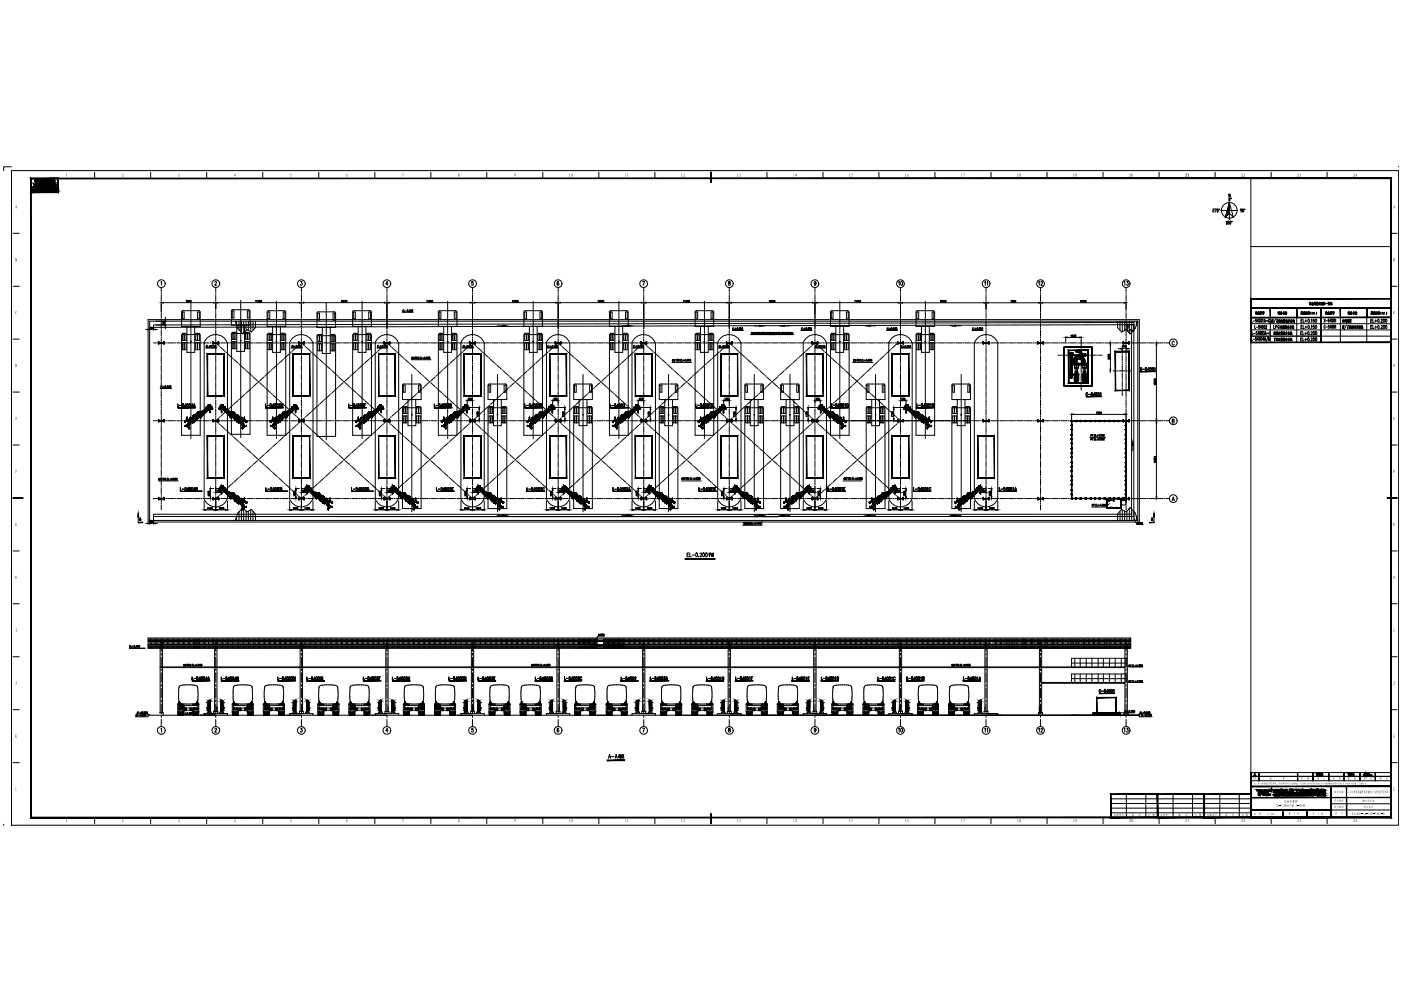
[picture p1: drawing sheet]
<svg xmlns="http://www.w3.org/2000/svg" width="420mm" height="297mm" viewBox="0 0 420 297" stroke-linecap="round" stroke-linejoin="round" font-family="sans-serif">
<g fill="none" stroke="#000" stroke-width=".3">
<path d="M206.1 166.3h.3M206.6 165.7h-.5v1.2h.5M206.9 165.7v1.2h.5M207.6 166.4h.7M208.8 165.8l.1-.1a.58 .58 0 0 1 .3 .6 .58 .58 0 0 1-.4 .5zM209.5 166.8h.1M209.9 166l.2-.3 .4 .2-.6 1h.6M210.8 165.8l.2-.1a.58 .58 0 0 1 .3 .6 .58 .58 0 0 1-.5 .5zM211.7 165.8l.1-.1a.58 .58 0 0 1 .4 .6 .58 .58 0 0 1-.5 .5zM212.6 165.9l.1 .3M212.8 165.8v.9M213 165.8h-.4"/>
<path d="M213 165.9v.3M213.1 166.2l-.6 .1M213.5 166.1v.7l.4-.1-.1-.6M213.5 166.2l.5-.1-.1 .6M213.6 166.5h.1M213.7 165.9l-.1 .8M213.7 166.3h-.1M214 165.8l-.6 .1M182.5 227.3l.3-1.2 .3 1.2M182.6 226.9h.4M183.4 226.8h.7M184.5 227.3l.3-1.2 .3 1.2"/>
<path d="M184.6 226.9h.4M185.6 226.8v.4l.3-.4-.3 .1M185.6 226.4l.1 .2M185.7 226.1v.1M185.8 226.4h-.2M185.8 226.4v.3l.1-.1-.4 .1M186 226.4v.5v-.2M186.1 226.1v1.1M186.4 226.5l.2-.1-.3 .4M186.5 226.2v.1M186.6 226.7l-.1-.1v.6v-.2M186.7 226.2v.6v-.2"/>
<path d="M186.7 226.3l.3-.1v.5M186.8 226.4l-.3 .8M186.8 226.7v.4l.2 .1v-.3v.3"/>
</g>
<!-- layer: 0 -->
<g fill="#000" stroke="#000" stroke-width=".3">
<path d="M44.3 98.6l.6 .2h-.6zM46 98.8l.6-.2v.2zM48.4 90.7l.6-.1v.2zM49.6 97.4l.1 .6h-.2zM49.5 95.7h.2l-.1 .6zM64.1 90.6l.6 .1-.6 .1zM64.7 90.7l.6-.1v.2zM89.8 90.6l.6 .1-.6 .1zM270.1 90.8l.6-.2v.2zM295.1 90.6l.6 .2h-.6zM295.7 90.8l.6-.2v.2zM311.5 90.6l.6 .2h-.6z"/>
<path d="M312.1 90.8l.5-.2v.2zM337.2 90.6l.5 .2h-.5zM140.1 120l.5-.1v.2zM141.1 119.9l.6 .1-.6 .1zM165.7 120l.6-.1v.2zM166.8 119.9l.6 .1-.6 .1zM191.4 120l.6-.1v.2zM192.5 119.9l.6 .1-.6 .1zM217.1 120l.5-.1v.2zM218.1 119.9l.6 .1-.6 .1zM244.4 120l.6-.1v.2zM245.4 119.9l.6 .1-.6 .1z"/>
<path d="M270.1 120l.6-.1v.2zM271.1 119.9l.6 .1-.6 .1zM319.6 101.1l.6-.1v.2zM323.7 101l.5 .1-.5 .1zM332.9 110.6h.2l-.1 .6zM333 102.8l.1 .6h-.2zM336 104.4l.6 .1-.6 .1zM337.7 104.5l.6-.1v.2zM346.8 102.8l.1 .6h-.2zM143.6 125.5h.2l-.1 .6zM143.7 122.1l.1 .6h-.2zM169.3 125.5h.2l-.1 .6z"/>
<path d="M169.4 122.1l.1 .6h-.2zM195 125.5h.2l-.2 .6zM195 122.1l.2 .6h-.2zM220.6 125.5h.2l-.1 .6zM220.7 122.1l.1 .6h-.2zM242.3 125.5h.2l-.1 .6zM242.4 122.1l.1 .6h-.2zM267.9 125.5h.3l-.2 .6zM268 122.1l.2 .6h-.3zM321.4 124.2l.6-.1v.2zM337.2 124.1l.5 .1-.5 .1zM346.8 126.1l.1 .6h-.2z"/>
<path d="M346.7 125.5h.2l-.1 .6zM44.3 156.8l.6 .1-.6 .1zM46 156.9l.6-.1v.2zM61.2 152.8l.6-.1v.2zM63.1 146.4l.1 .6h-.2zM63 148.9h.2l-.1 .5zM64.1 152.7l.6 .1-.6 .1zM64.7 152.8l.6-.1v.2zM64.7 147.6l.6-.1v.2zM65.8 147.5l.6 .1-.6 .1zM67.6 152.7l.6 .1-.6 .1zM86.9 152.8l.6-.1v.2z"/>
<path d="M88.7 146.4l.1 .6h-.1zM88.7 148.9h.1l-.1 .5zM89.8 152.7l.6 .1-.6 .1zM90.4 152.8l.5-.1v.2zM90.4 147.6l.5-.1v.2zM91.4 147.5l.6 .1-.6 .1zM93.3 152.7l.6 .1-.6 .1zM112.5 152.8l.6-.1v.2zM114.4 146.4l.1 .6h-.2zM114.3 148.9h.2l-.1 .5zM115.5 152.7l.5 .1-.5 .1zM116 152.8l.6-.1v.2z"/>
<path d="M116 147.6l.6-.1v.2zM117.1 147.5l.6 .1-.6 .1zM119 152.7l.6 .1-.6 .1zM138.2 152.8l.6-.1v.2zM140.1 146.4l.1 .6h-.2zM140 148.9h.2l-.1 .5zM141.1 152.7l.6 .1-.6 .1zM141.7 152.8l.6-.1v.2zM141.7 147.6l.6-.1v.2zM142.8 147.5l.6 .1-.6 .1zM144.6 152.7l.6 .1-.6 .1zM163.9 152.8l.6-.1v.2z"/>
<path d="M165.7 146.4l.1 .6h-.1zM165.7 148.9h.1l-.1 .5zM166.8 152.7l.6 .1-.6 .1zM167.4 152.8l.6-.1v.2zM167.4 147.6l.6-.1v.2zM168.4 147.5l.6 .1-.6 .1zM170.3 152.7l.6 .1-.6 .1zM189.5 152.8l.6-.1v.2zM191.4 146.4l.1 .6h-.2zM191.3 148.9h.2l-.1 .5zM192.5 152.7l.6 .1-.6 .1zM193.1 152.8l.5-.1v.2z"/>
<path d="M193.1 147.6l.5-.1v.2zM194.1 147.5l.6 .1-.6 .1zM196 152.7l.6 .1-.6 .1zM215.2 152.8l.6-.1v.2zM217.1 146.4l.1 .6h-.2zM217 148.9h.2l-.1 .5zM218.1 152.7l.6 .1-.6 .1zM218.7 152.8l.6-.1v.2zM218.7 147.6l.6-.1v.2zM219.8 147.5l.6 .1-.6 .1zM221.6 152.7l.6 .1-.6 .1zM240.9 152.8l.6-.1v.2z"/>
<path d="M242.8 147.6l.5-.1v.2zM243.8 152.7l.6 .1-.6 .1zM243.8 147.5l.6 .1-.6 .1zM244.4 152.8l.6-.1v.2zM246 146.4l.1 .6h-.2zM245.9 148.9h.2l-.1 .5zM247.3 152.7l.6 .1-.6 .1zM266.5 152.8l.6-.1v.2zM268.4 147.6l.6-.1v.2zM269.5 152.7l.6 .1-.6 .1zM269.5 147.5l.6 .1-.6 .1zM270.1 152.8l.6-.1v.2z"/>
<path d="M271.7 146.4l.1 .6h-.2zM271.6 148.9h.2l-.1 .5zM273 152.7l.5 .1-.5 .1zM292.2 152.8l.6-.1v.2zM294.1 147.6l.6-.1v.2zM295.1 152.7l.6 .1-.6 .1zM295.1 147.5l.6 .1-.6 .1zM295.7 152.8l.6-.1v.2zM297.4 146.4v.6h-.2zM297.2 148.9h.2v.5zM298.6 152.7l.6 .1-.6 .1zM346.7 148.9h.2l-.1 .5z"/>
<path d="M404.8 232h.1zM404.8 231.9h.2zM409.3 232.2h.2zM409.5 232.3h.2zM409.6 232.3h.2zM410.3 232.1h.2zM410.6 232.5h.2z"/>
<path d="M213.2 51.6v3.1zM213.2 51.6v3.1z"/>
<path d="M47.5 102.4l.1 .7zM47.5 102.4l.1 .7z"/>
<path d="M47.5 102.4l.1 .7zM47.5 102.4l.1 .7z"/>
<path d="M47.6 102.7h1.6zM47.6 102.8l1.6-.1z"/>
<path d="M47.6 102.7h1.6zM47.6 102.8l1.6-.1z"/>
<path d="M49.1 102.4l.1 .7zM49.1 102.4l.1 .7z"/>
<path d="M49.1 102.4l.1 .7zM49.1 102.4l.1 .7z"/>
<path d="M63.9 102.4v.7zM63.9 102.4v.7z"/>
<path d="M63.9 102.4v.7zM63.9 102.4v.7z"/>
<path d="M63.9 102.7h1.6zM63.9 102.8l1.6-.1z"/>
<path d="M63.9 102.7h1.6zM63.9 102.8l1.6-.1z"/>
<path d="M65.5 102.4l.1 .7zM65.5 102.4l.1 .7z"/>
<path d="M65.5 102.4l.1 .7zM65.5 102.4l.1 .7z"/>
<path d="M89.5 102.4l.1 .7zM89.5 102.4l.1 .7z"/>
<path d="M89.5 102.4l.1 .7zM89.5 102.4l.1 .7z"/>
<path d="M89.5 102.7h1.7zM89.5 102.8l1.7-.1z"/>
<path d="M89.5 102.7h1.7zM89.5 102.8l1.7-.1z"/>
<path d="M91.2 102.4v.7zM91.2 102.4v.7z"/>
<path d="M91.2 102.4v.7zM91.2 102.4v.7z"/>
<path d="M115.2 102.4l.1 .7zM115.2 102.4l.1 .7z"/>
<path d="M115.2 102.4l.1 .7zM115.2 102.4l.1 .7z"/>
<path d="M115.2 102.7h1.7zM115.2 102.8l1.7-.1z"/>
<path d="M115.2 102.7h1.7zM115.2 102.8l1.7-.1z"/>
<path d="M116.8 102.4l.1 .7zM116.8 102.4l.1 .7z"/>
<path d="M116.8 102.4l.1 .7zM116.8 102.4l.1 .7z"/>
<path d="M140.9 102.4v.7zM140.9 102.4v.7z"/>
<path d="M140.9 102.4v.7zM140.9 102.4v.7z"/>
<path d="M140.9 102.7h1.7zM140.9 102.8l1.7-.1z"/>
<path d="M140.9 102.7h1.7zM140.9 102.8l1.7-.1z"/>
<path d="M142.5 102.4l.1 .7zM142.5 102.4l.1 .7z"/>
<path d="M142.5 102.4l.1 .7zM142.5 102.4l.1 .7z"/>
<path d="M166.5 102.4l.1 .7zM166.5 102.4l.1 .7z"/>
<path d="M166.5 102.4l.1 .7zM166.5 102.4l.1 .7z"/>
<path d="M166.6 102.7h1.6zM166.6 102.8l1.6-.1z"/>
<path d="M166.6 102.7h1.6zM166.6 102.8l1.6-.1z"/>
<path d="M168.1 102.4l.1 .7zM168.1 102.4l.1 .7z"/>
<path d="M168.1 102.4l.1 .7zM168.1 102.4l.1 .7z"/>
<path d="M192.2 102.4l.1 .7zM192.2 102.4l.1 .7z"/>
<path d="M192.2 102.4l.1 .7zM192.2 102.4l.1 .7z"/>
<path d="M192.2 102.7h1.7zM192.2 102.8l1.7-.1z"/>
<path d="M192.2 102.7h1.7zM192.2 102.8l1.7-.1z"/>
<path d="M193.8 102.4l.1 .7zM193.8 102.4l.1 .7z"/>
<path d="M193.8 102.4l.1 .7zM193.8 102.4l.1 .7z"/>
<path d="M217.9 102.4v.7zM217.9 102.4v.7z"/>
<path d="M217.9 102.4v.7zM217.9 102.4v.7z"/>
<path d="M217.9 102.7h1.6zM217.9 102.8l1.6-.1z"/>
<path d="M217.9 102.7h1.6zM217.9 102.8l1.6-.1z"/>
<path d="M219.5 102.4l.1 .7zM219.5 102.4l.1 .7z"/>
<path d="M219.5 102.4l.1 .7zM219.5 102.4l.1 .7z"/>
<path d="M243.5 102.4l.1 .7zM243.5 102.4l.1 .7z"/>
<path d="M243.5 102.4l.1 .7zM243.5 102.4l.1 .7z"/>
<path d="M245.1 102.4l.2 .7zM245.1 102.4l.2 .7z"/>
<path d="M245.1 102.4l.2 .7zM245.1 102.4l.2 .7z"/>
<path d="M243.6 102.8l1.6-.1zM243.6 102.7h1.6z"/>
<path d="M243.6 102.8l1.6-.1zM243.6 102.7h1.6z"/>
<path d="M269.2 102.4l.1 .7zM269.2 102.4l.1 .7z"/>
<path d="M269.2 102.4l.1 .7zM269.2 102.4l.1 .7z"/>
<path d="M270.8 102.4l.1 .7zM270.8 102.4l.1 .7z"/>
<path d="M270.8 102.4l.1 .7zM270.8 102.4l.1 .7z"/>
<path d="M269.3 102.8l1.6-.1zM269.3 102.7h1.6z"/>
<path d="M269.3 102.8l1.6-.1zM269.3 102.7h1.6z"/>
<path d="M294.8 102.4l.2 .7zM294.8 102.4l.2 .7z"/>
<path d="M294.8 102.4l.2 .7zM294.8 102.4l.2 .7z"/>
<path d="M296.5 102.4l.1 .7zM296.5 102.4l.1 .7z"/>
<path d="M296.5 102.4l.1 .7zM296.5 102.4l.1 .7z"/>
<path d="M294.9 102.8l1.6-.1zM294.9 102.7h1.6z"/>
<path d="M294.9 102.8l1.6-.1zM294.9 102.7h1.6z"/>
<path d="M311.2 102.4l.1 .7zM311.2 102.4l.1 .7z"/>
<path d="M311.2 102.4l.1 .7zM311.2 102.4l.1 .7z"/>
<path d="M311.2 102.7h1.7zM311.2 102.8l1.7-.1z"/>
<path d="M311.2 102.7h1.7zM311.2 102.8l1.7-.1z"/>
<path d="M312.8 102.4l.1 .7zM312.8 102.4l.1 .7z"/>
<path d="M312.8 102.4l.1 .7zM312.8 102.4l.1 .7z"/>
<path d="M334.4 105.3h4.3zM334.6 105.4l4.1-.1zM338.6 105.4l.1 11.7v-11.8zM338.6 105.4l.1 11.7zM334.4 117.1h4.3zM334.4 117.1l4.2-.1zM334.4 105.3v11.8zM334.4 105.3l.2 11.7z"/>
<path d="M336.9 102.4v.7zM336.9 102.4v.7z"/>
<path d="M336.9 102.4v.7zM336.9 102.4v.7z"/>
<path d="M336.9 102.7h1.7zM336.9 102.8l1.7-.1z"/>
<path d="M336.9 102.7h1.7zM336.9 102.8l1.7-.1z"/>
<path d="M338.5 102.4l.1 .7zM338.5 102.4l.1 .7z"/>
<path d="M338.5 102.4l.1 .7zM338.5 102.4l.1 .7z"/>
<path d="M47.5 125.8l.1 .6zM47.5 125.8l.1 .6z"/>
<path d="M47.5 125.8l.1 .6zM47.5 125.8l.1 .6z"/>
<path d="M47.6 126.1h1.6zM47.6 126.2l1.6-.1z"/>
<path d="M47.6 126.1h1.6zM47.6 126.2l1.6-.1z"/>
<path d="M49.1 125.8l.1 .6zM49.1 125.8l.1 .6z"/>
<path d="M49.1 125.8l.1 .6zM49.1 125.8l.1 .6z"/>
<path d="M63.9 125.8v.6zM63.9 125.8v.6z"/>
<path d="M63.9 125.8v.6zM63.9 125.8v.6z"/>
<path d="M63.9 126.1h1.6zM63.9 126.2l1.6-.1z"/>
<path d="M63.9 126.1h1.6zM63.9 126.2l1.6-.1z"/>
<path d="M65.5 125.8l.1 .6zM65.5 125.8l.1 .6z"/>
<path d="M65.5 125.8l.1 .6zM65.5 125.8l.1 .6z"/>
<path d="M89.5 125.8l.1 .6zM89.5 125.8l.1 .6z"/>
<path d="M89.5 125.8l.1 .6zM89.5 125.8l.1 .6z"/>
<path d="M89.5 126.1h1.7zM89.5 126.2l1.7-.1z"/>
<path d="M89.5 126.1h1.7zM89.5 126.2l1.7-.1z"/>
<path d="M91.2 125.8v.6zM91.2 125.8v.6z"/>
<path d="M91.2 125.8v.6zM91.2 125.8v.6z"/>
<path d="M115.2 125.8l.1 .6zM115.2 125.8l.1 .6z"/>
<path d="M115.2 125.8l.1 .6zM115.2 125.8l.1 .6z"/>
<path d="M115.2 126.1h1.7zM115.2 126.2l1.7-.1z"/>
<path d="M115.2 126.1h1.7zM115.2 126.2l1.7-.1z"/>
<path d="M116.8 125.8l.1 .6zM116.8 125.8l.1 .6z"/>
<path d="M116.8 125.8l.1 .6zM116.8 125.8l.1 .6z"/>
<path d="M140.9 125.8v.6zM140.9 125.8v.6z"/>
<path d="M140.9 125.8v.6zM140.9 125.8v.6z"/>
<path d="M140.9 126.1h1.7zM140.9 126.2l1.7-.1z"/>
<path d="M140.9 126.1h1.7zM140.9 126.2l1.7-.1z"/>
<path d="M142.5 125.8l.1 .6zM142.5 125.8l.1 .6z"/>
<path d="M142.5 125.8l.1 .6zM142.5 125.8l.1 .6z"/>
<path d="M166.5 125.8l.1 .6zM166.5 125.8l.1 .6z"/>
<path d="M166.5 125.8l.1 .6zM166.5 125.8l.1 .6z"/>
<path d="M166.6 126.1h1.6zM166.6 126.2l1.6-.1z"/>
<path d="M166.6 126.1h1.6zM166.6 126.2l1.6-.1z"/>
<path d="M168.1 125.8l.1 .6zM168.1 125.8l.1 .6z"/>
<path d="M168.1 125.8l.1 .6zM168.1 125.8l.1 .6z"/>
<path d="M192.2 125.8l.1 .6zM192.2 125.8l.1 .6z"/>
<path d="M192.2 125.8l.1 .6zM192.2 125.8l.1 .6z"/>
<path d="M192.2 126.1h1.7zM192.2 126.2l1.7-.1z"/>
<path d="M192.2 126.1h1.7zM192.2 126.2l1.7-.1z"/>
<path d="M193.8 125.8l.1 .6zM193.8 125.8l.1 .6z"/>
<path d="M193.8 125.8l.1 .6zM193.8 125.8l.1 .6z"/>
<path d="M217.9 125.8v.6zM217.9 125.8v.6z"/>
<path d="M217.9 125.8v.6zM217.9 125.8v.6z"/>
<path d="M217.9 126.1h1.6zM217.9 126.2l1.6-.1z"/>
<path d="M217.9 126.1h1.6zM217.9 126.2l1.6-.1z"/>
<path d="M219.5 125.8l.1 .6zM219.5 125.8l.1 .6z"/>
<path d="M219.5 125.8l.1 .6zM219.5 125.8l.1 .6z"/>
<path d="M243.5 125.8l.1 .6zM243.5 125.8l.1 .6z"/>
<path d="M243.5 125.8l.1 .6zM243.5 125.8l.1 .6z"/>
<path d="M245.1 125.8l.2 .6zM245.1 125.8l.2 .6z"/>
<path d="M245.1 125.8l.2 .6zM245.1 125.8l.2 .6z"/>
<path d="M243.6 126.2l1.6-.1zM243.6 126.1h1.6z"/>
<path d="M243.6 126.2l1.6-.1zM243.6 126.1h1.6z"/>
<path d="M269.2 125.8l.1 .6zM269.2 125.8l.1 .6z"/>
<path d="M269.2 125.8l.1 .6zM269.2 125.8l.1 .6z"/>
<path d="M270.8 125.8l.1 .6zM270.8 125.8l.1 .6z"/>
<path d="M270.8 125.8l.1 .6zM270.8 125.8l.1 .6z"/>
<path d="M269.3 126.2l1.6-.1zM269.3 126.1h1.6z"/>
<path d="M269.3 126.2l1.6-.1zM269.3 126.1h1.6z"/>
<path d="M294.8 125.8l.2 .6zM294.8 125.8l.2 .6z"/>
<path d="M294.8 125.8l.2 .6zM294.8 125.8l.2 .6z"/>
<path d="M296.5 125.8l.1 .6zM296.5 125.8l.1 .6z"/>
<path d="M296.5 125.8l.1 .6zM296.5 125.8l.1 .6z"/>
<path d="M294.9 126.2l1.6-.1zM294.9 126.1h1.6z"/>
<path d="M294.9 126.2l1.6-.1zM294.9 126.1h1.6z"/>
<path d="M311.2 125.8l.1 .6zM311.2 125.8l.1 .6z"/>
<path d="M311.2 125.8l.1 .6zM311.2 125.8l.1 .6z"/>
<path d="M311.2 126.1h1.7zM311.2 126.2l1.7-.1z"/>
<path d="M311.2 126.1h1.7zM311.2 126.2l1.7-.1z"/>
<path d="M312.8 125.8l.1 .6zM312.8 125.8l.1 .6z"/>
<path d="M312.8 125.8l.1 .6zM312.8 125.8l.1 .6z"/>
<path d="M336.9 125.8v.6zM336.9 125.8v.6z"/>
<path d="M336.9 125.8v.6zM336.9 125.8v.6z"/>
<path d="M336.9 126.1h1.7zM336.9 126.2l1.7-.1z"/>
<path d="M336.9 126.1h1.7zM336.9 126.2l1.7-.1z"/>
<path d="M338.5 125.8l.1 .6zM338.5 125.8l.1 .6z"/>
<path d="M338.5 125.8l.1 .6zM338.5 125.8l.1 .6z"/>
<path d="M3.9 149.3l3-.1zM3.9 149.2h3z"/>
<path d="M47.5 149.1l.1 .7zM47.5 149.1l.1 .7z"/>
<path d="M47.5 149.1l.1 .7zM47.5 149.1l.1 .7z"/>
<path d="M47.6 149.4h1.6zM47.6 149.5l1.6-.1z"/>
<path d="M47.6 149.4h1.6zM47.6 149.5l1.6-.1z"/>
<path d="M49.1 149.1l.1 .7zM49.1 149.1l.1 .7z"/>
<path d="M49.1 149.1l.1 .7zM49.1 149.1l.1 .7z"/>
<path d="M63.9 149.1v.7zM63.9 149.1v.7z"/>
<path d="M63.9 149.1v.7zM63.9 149.1v.7z"/>
<path d="M63.9 149.4h1.6zM63.9 149.5l1.6-.1z"/>
<path d="M63.9 149.4h1.6zM63.9 149.5l1.6-.1z"/>
<path d="M65.5 149.1l.1 .7zM65.5 149.1l.1 .7z"/>
<path d="M65.5 149.1l.1 .7zM65.5 149.1l.1 .7z"/>
<path d="M89.5 149.1l.1 .7zM89.5 149.1l.1 .7z"/>
<path d="M89.5 149.1l.1 .7zM89.5 149.1l.1 .7z"/>
<path d="M89.5 149.4h1.7zM89.5 149.5l1.7-.1z"/>
<path d="M89.5 149.4h1.7zM89.5 149.5l1.7-.1z"/>
<path d="M91.2 149.1v.7zM91.2 149.1v.7z"/>
<path d="M91.2 149.1v.7zM91.2 149.1v.7z"/>
<path d="M115.2 149.1l.1 .7zM115.2 149.1l.1 .7z"/>
<path d="M115.2 149.1l.1 .7zM115.2 149.1l.1 .7z"/>
<path d="M115.2 149.4h1.7zM115.2 149.5l1.7-.1z"/>
<path d="M115.2 149.4h1.7zM115.2 149.5l1.7-.1z"/>
<path d="M116.8 149.1l.1 .7zM116.8 149.1l.1 .7z"/>
<path d="M116.8 149.1l.1 .7zM116.8 149.1l.1 .7z"/>
<path d="M140.9 149.1v.7zM140.9 149.1v.7z"/>
<path d="M140.9 149.1v.7zM140.9 149.1v.7z"/>
<path d="M140.9 149.4h1.7zM140.9 149.5l1.7-.1z"/>
<path d="M140.9 149.4h1.7zM140.9 149.5l1.7-.1z"/>
<path d="M142.5 149.1l.1 .7zM142.5 149.1l.1 .7z"/>
<path d="M142.5 149.1l.1 .7zM142.5 149.1l.1 .7z"/>
<path d="M166.5 149.1l.1 .7zM166.5 149.1l.1 .7z"/>
<path d="M166.5 149.1l.1 .7zM166.5 149.1l.1 .7z"/>
<path d="M166.6 149.4h1.6zM166.6 149.5l1.6-.1z"/>
<path d="M166.6 149.4h1.6zM166.6 149.5l1.6-.1z"/>
<path d="M168.1 149.1l.1 .7zM168.1 149.1l.1 .7z"/>
<path d="M168.1 149.1l.1 .7zM168.1 149.1l.1 .7z"/>
<path d="M192.2 149.1l.1 .7zM192.2 149.1l.1 .7z"/>
<path d="M192.2 149.1l.1 .7zM192.2 149.1l.1 .7z"/>
<path d="M192.2 149.4h1.7zM192.2 149.5l1.7-.1z"/>
<path d="M192.2 149.4h1.7zM192.2 149.5l1.7-.1z"/>
<path d="M193.8 149.1l.1 .7zM193.8 149.1l.1 .7z"/>
<path d="M193.8 149.1l.1 .7zM193.8 149.1l.1 .7z"/>
<path d="M217.9 149.1v.7zM217.9 149.1v.7z"/>
<path d="M217.9 149.1v.7zM217.9 149.1v.7z"/>
<path d="M217.9 149.4h1.6zM217.9 149.5l1.6-.1z"/>
<path d="M217.9 149.4h1.6zM217.9 149.5l1.6-.1z"/>
<path d="M219.5 149.1l.1 .7zM219.5 149.1l.1 .7z"/>
<path d="M219.5 149.1l.1 .7zM219.5 149.1l.1 .7z"/>
<path d="M243.5 149.1l.1 .7zM243.5 149.1l.1 .7z"/>
<path d="M243.5 149.1l.1 .7zM243.5 149.1l.1 .7z"/>
<path d="M245.1 149.1l.2 .7zM245.1 149.1l.2 .7z"/>
<path d="M245.1 149.1l.2 .7zM245.1 149.1l.2 .7z"/>
<path d="M243.6 149.5l1.6-.1zM243.6 149.4h1.6z"/>
<path d="M243.6 149.5l1.6-.1zM243.6 149.4h1.6z"/>
<path d="M269.2 149.1l.1 .7zM269.2 149.1l.1 .7z"/>
<path d="M269.2 149.1l.1 .7zM269.2 149.1l.1 .7z"/>
<path d="M270.8 149.1l.1 .7zM270.8 149.1l.1 .7z"/>
<path d="M270.8 149.1l.1 .7zM270.8 149.1l.1 .7z"/>
<path d="M269.3 149.5l1.6-.1zM269.3 149.4h1.6z"/>
<path d="M269.3 149.5l1.6-.1zM269.3 149.4h1.6z"/>
<path d="M294.8 149.1l.2 .7zM294.8 149.1l.2 .7z"/>
<path d="M294.8 149.1l.2 .7zM294.8 149.1l.2 .7z"/>
<path d="M296.5 149.1l.1 .7zM296.5 149.1l.1 .7z"/>
<path d="M296.5 149.1l.1 .7zM296.5 149.1l.1 .7z"/>
<path d="M294.9 149.5l1.6-.1zM294.9 149.4h1.6z"/>
<path d="M294.9 149.5l1.6-.1zM294.9 149.4h1.6z"/>
<path d="M311.2 149.1l.1 .7zM311.2 149.1l.1 .7z"/>
<path d="M311.2 149.1l.1 .7zM311.2 149.1l.1 .7z"/>
<path d="M311.2 149.4h1.7zM311.2 149.5l1.7-.1z"/>
<path d="M311.2 149.4h1.7zM311.2 149.5l1.7-.1z"/>
<path d="M312.8 149.1l.1 .7zM312.8 149.1l.1 .7z"/>
<path d="M312.8 149.1l.1 .7zM312.8 149.1l.1 .7z"/>
<path d="M336.9 149.1v.7zM336.9 149.1v.7z"/>
<path d="M336.9 149.1v.7zM336.9 149.1v.7z"/>
<path d="M336.9 149.4h1.7zM336.9 149.5l1.7-.1z"/>
<path d="M336.9 149.4h1.7zM336.9 149.5l1.7-.1z"/>
<path d="M338.5 149.1l.1 .7zM338.5 149.1l.1 .7z"/>
<path d="M338.5 149.1l.1 .7zM338.5 149.1l.1 .7z"/>
<path d="M416 149.2h3zM416 149.3l3-.1z"/>
<path d="M205.5 167.5v.2l8.9-.2zM205.5 167.7l8.9-.2v.2z"/>
<path d="M327.8 213.6h8zM327.8 213.7l8-.1z"/>
<path d="M327.8 214.3h8zM327.8 214.4l8-.1z"/>
<path d="M327.8 213.7l.1 .7zM327.8 213.7l.1 .7z"/>
<path d="M328.9 209.2l5.9-.2zM328.9 209h5.9zM328.9 209v4.6zM328.9 209v4.7zM328.9 213.6v.1l5.8-.1zM328.9 213.7h5.9zM334.7 209.2l.1 4.5zM334.8 209v4.7z"/>
<path d="M327.8 214.4l8-.1zM327.8 214.3h8z"/>
<path d="M335.8 213.7l.1 .1zM335.8 213.7l.1 .1z"/>
<path d="M335.8 213.9l.1 .2zM335.8 213.9l.1 .2z"/>
<path d="M335.8 214.2l.1 .2zM335.8 214.2l.1 .2z"/>
<path d="M182.1 227.8v.2l5.2-.2zM182.1 228l5.2-.2v.2z"/>
<path d="M404.4 231.9h.3zM404.4 231.9h.3zM404.4 231.9h.3zM404.4 231.9h.3z"/>
<path d="M404.4 231.9h.2zM404.4 231.9h.2z"/>
<path d="M404.4 231.9h.2zM404.4 231.9h.2zM404.4 231.9h.2zM404.4 231.9h.2z"/>
<path d="M404.4 231.9h.2zM404.4 231.9h.2z"/>
<path d="M404.4 231.9h.2zM404.4 231.9h.2z"/>
<path d="M404.8 232h.1zM404.8 232h.1z"/>
<path d="M404.8 231.9h.2zM404.8 231.9h.2z"/>
<path d="M405.3 232h.2zM405.3 232h.2zM405.3 232h.2zM405.3 232h.2z"/>
<path d="M405.7 231.9h.1zM405.7 231.9h.1z"/>
<path d="M409.5 232.1l.1 .1zM409.5 232.1l.1 .1z"/>
<path d="M409.5 232.3h.3zM409.5 232.3h.3z"/>
<path d="M410 232.2h.1zM410 232.2h.1z"/>
<path d="M410 232.2h.1zM410 232.2h.1z"/>
<path d="M410.3 232.1h.3zM410.3 232.1h.3z"/>
<path d="M410.3 232.1h.3zM410.3 232.1h.3z"/>
<path d="M410.5 232.1h.1zM410.5 232.1h.1z"/>
<path d="M410.6 232.5h.2zM410.6 232.5h.2z"/>
<path d="M410.6 232.1l.2 .1zM410.6 232.1l.2 .1z"/>
<path d="M9.4 244.9l-.2 .3 407.8-.3zM9.2 245.2l407.8-.3 .3 .3zM417 53.6v191.3l.3 .3zM417 53.6l.3-.2v191.8zM9.4 53.6h407.6l.3-.2zM9.2 53.4h408.1l-407.9 .2zM9.2 53.4l.2 191.5v-191.3zM9.2 53.4l.2 191.5-.2 .3z"/>
<path d="M213.2 243.9v3zM213.2 243.9v3z"/>
</g>
<path d="M41.5 153.8v2.8M41.8 156h.1M41.9 155.8h.3M42.1 155.2l.2 .8-.2-.7-.3 .7zM345.3 156h.1M345.3 155.8h.4M345.5 155.2l.3 .8-.3-.7-.2 .7zM346.1 153.8v2.8" fill="none" stroke="#000" stroke-width=".3"/>
<g fill="#000" stroke="#000" stroke-width=".3">
<path d="M41.5 153.8l.1 1.2h-.3zM346.1 153.8l.2 1.2h-.4z"/>
<path d="M41.5 156.7l1.3-.2zM41.5 156.5h1.3z"/>
<path d="M344.8 156.5h1.3zM344.8 156.7l1.3-.2z"/>
</g>
<!-- layer: net -->
<g fill="none" stroke="#000" stroke-width=".3">
<path d="M48.4 86.2v1.3M48.4 87.8v.3M48.4 88.4v1.8M48.4 90.5v.3M48.4 91.1v1.7M48.4 93.1v.3M48.4 93.7v1.7M48.4 95.7v.3M48.4 96.3v1.7M48.4 98.3v.3M48.4 98.9v1.8M64.7 86.2v1.3"/>
<path d="M64.7 87.8v.3M64.7 88.4v1.8M64.7 90.5v.3M64.7 91.1v1.7M64.7 93.1v.3M64.7 93.7v1.7M64.7 95.7v.3M64.7 96.3v1.7M64.7 98.3v.3M64.7 98.9v1.8M90.4 86.2v1.3M90.4 87.8v.3"/>
<path d="M90.4 88.4v1.8M90.4 90.5v.3M90.4 91.1v1.7M90.4 93.1v.3M90.4 93.7v1.7M90.4 95.7v.3M90.4 96.3v1.7M90.4 98.3v.3M90.4 98.9v1.8M116 86.2v1.3M116 87.8v.3M116 88.4v1.8"/>
<path d="M116 90.5v.3M116 91.1v1.7M116 93.1v.3M116 93.7v1.7M116 95.7v.3M116 96.3v1.7M116 98.3v.3M116 98.9v1.8M141.7 86.2v1.3M141.7 87.8v.3M141.7 88.4v1.8M141.7 90.5v.3"/>
<path d="M141.7 91.1v1.7M141.7 93.1v.3M141.7 93.7v1.7M141.7 95.7v.3M141.7 96.3v1.7M141.7 98.3v.3M141.7 98.9v1.8M167.4 86.2v1.3M167.4 87.8v.3M167.4 88.4v1.8M167.4 90.5v.3M167.4 91.1v1.7"/>
<path d="M167.4 93.1v.3M167.4 93.7v1.7M167.4 95.7v.3M167.4 96.3v1.7M167.4 98.3v.3M167.4 98.9v1.8M193.1 86.2v1.3M193.1 87.8v.3M193.1 88.4v1.8M193.1 90.5v.3M193.1 91.1v1.7M193.1 93.1v.3"/>
<path d="M193.1 93.7v1.7M193.1 95.7v.3M193.1 96.3v1.7M193.1 98.3v.3M193.1 98.9v1.8M218.7 86.2v1.3M218.7 87.8v.3M218.7 88.4v1.8M218.7 90.5v.3M218.7 91.1v1.7M218.7 93.1v.3M218.7 93.7v1.7"/>
<path d="M218.7 95.7v.3M218.7 96.3v1.7M218.7 98.3v.3M218.7 98.9v1.8M244.4 86.2v1.3M244.4 87.8v.3M244.4 88.4v1.8M244.4 90.5v.3M244.4 91.1v1.7M244.4 93.1v.3M244.4 93.7v1.7M244.4 95.7v.3"/>
<path d="M244.4 96.3v1.7M244.4 98.3v.3M244.4 98.9v1.8M270.1 86.2v1.3M270.1 87.8v.3M270.1 88.4v1.8M270.1 90.5v.3M270.1 91.1v1.7M270.1 93.1v.3M270.1 93.7v1.7M270.1 95.7v.3M270.1 96.3v1.7"/>
<path d="M270.1 98.3v.3M270.1 98.9v1.8M295.7 86.2v1.3M295.7 87.8v.3M295.7 88.4v1.8M295.7 90.5v.3M295.7 91.1v1.7M295.7 93.1v.3M295.7 93.7v1.7M295.7 95.7v.3M295.7 96.3v1.7M295.7 98.3v.3"/>
<path d="M295.7 98.9v1.8M312.1 86.2v1.3M312.1 87.8v.3M312.1 88.4v1.8M312.1 90.5v.3M312.1 91.1v1.7M312.1 93.1v.3M312.1 93.7v1.8M312.1 95.7v.3M312.1 96.3v1.8M312.1 98.3v.3M312.1 98.9v1.8"/>
<path d="M337.7 86.2v1.3M337.7 87.8v.3M337.7 88.4v1.8M337.7 90.5v.3M337.7 91.1v1.7M337.7 93.1v.3M337.7 93.7v1.8M337.7 95.7v.3M337.7 96.3v1.8M337.7 98.3v.3M337.7 98.9v1.8M46 102.8h1"/>
<path d="M47.3 102.8h.3M47.9 102.8h1.7M48.4 101v.3M48.4 101.6v1.7M48.4 103.6v.3M48.4 104.2v1.8M48.4 106.2v.3M48.4 106.8v1.8M48.4 108.8v.3M48.4 109.4v1.8M48.4 111.5v.3M48.4 112.1v1.7"/>
<path d="M48.4 114.1v.3M48.4 114.7v1.8M48.4 116.7v.3M48.4 117.3v1.8M48.4 119.3v.3M48.4 119.9v1.8M49.9 102.8h.3M50.5 102.8h1.7M52.5 102.8h.3M53.1 102.8h1.7M55.1 102.8h.3M55.7 102.8h1.8"/>
<path d="M57.8 102.8h.3M58.3 102.8h1.8M60.4 102.8h.3M61 102.8h1.7M63 102.8h.3M63.6 102.8h1.7M64.7 101v.3M64.7 101.6v1.7M64.7 103.6v.3M64.7 104.2v1.8M64.7 106.2v.3M64.7 106.8v1.8"/>
<path d="M64.7 108.8v.3M64.7 109.4v1.8M64.7 111.5v.3M64.7 112.1v1.7M64.7 114.1v.3M64.7 114.7v1.8M64.7 116.7v.3M64.7 117.3v1.8M64.7 119.3v.3M64.7 119.9v1.8M64.7 102.8l.8 .7M65.6 102.8h.3"/>
<path d="M65.8 103.8l.2 .2M66.2 102.8h1.8M66.2 104.1l1.3 1.2M67.7 105.5l.2 .2M68.2 105.9l1.2 1.2M68.3 102.8h.3M68.8 102.8h1.8M69.7 107.3l.2 .2M70.1 107.7l1.3 1.1M70.9 102.8h.3M71.5 102.8h1.7M71.6 109.1l.2 .2"/>
<path d="M71.8 119.6l-.2 .2M72 109.4l1.3 1.2M73.3 118.3l-1.3 1.2M73.5 102.8h.3M73.5 110.8l.3 .2M73.8 117.9l-.3 .2M74 111.2l1.3 1.2M74.1 102.8h1.7M75.3 116.5l-1.3 1.2M75.5 112.6l.2 .2M75.7 116.1l-.2 .2M75.9 113l1.3 1.2"/>
<path d="M76.1 102.8h.3M76.7 102.8h1.8M77.2 114.7l-1.3 1.2M77.4 114.3l.3 .3M77.7 114.3l-.3 .3M77.9 114.7l1.3 1.2M78.8 102.8h.3M79.2 113l-1.3 1.2M79.3 102.8h1.8M79.4 116.1l.2 .2M79.6 112.6l-.2 .2M79.8 116.5l1.3 1.2"/>
<path d="M81.1 111.2l-1.3 1.2M81.3 117.9l.2 .2M81.4 102.8h.3M81.5 110.8l-.2 .2M81.8 118.3l1.2 1.2M82 102.8h1.7M83 109.4l-1.2 1.2M83.2 119.6l.3 .2M83.5 109.1l-.3 .2M84 102.8h.3M84.6 102.8h1.7M85 107.7l-1.3 1.1"/>
<path d="M85.4 107.3l-.2 .2M86.6 102.8h.3M86.9 105.9l-1.3 1.2M87.2 102.8h1.8M87.3 105.5l-.2 .2M88.9 104.1l-1.3 1.2M89.3 102.8h.2M89.3 103.8l-.2 .2M89.5 103.5l.9-.7 .8 .7M89.8 102.8h1.8M90.4 101v.3M90.4 101.6v1.7"/>
<path d="M90.4 103.6v.3M90.4 104.2v1.8M90.4 106.2v.3M90.4 106.8v1.8M90.4 108.8v.3M90.4 109.4v1.8M90.4 111.5v.3M90.4 112.1v1.7M90.4 114.1v.3M90.4 114.7v1.8M90.4 116.7v.3M90.4 117.3v1.8"/>
<path d="M90.4 119.3v.3M90.4 119.9v1.8M91.5 103.8l.2 .2M91.9 102.8h.3M91.9 104.1l1.3 1.2M92.5 102.8h1.7M93.4 105.5l.2 .2M93.8 105.9l1.3 1.2M94.5 102.8h.3M95.1 102.8h1.7M95.3 107.3l.3 .2M95.8 107.7l1.2 1.1"/>
<path d="M97.1 102.8h.3M97.3 109.1l.2 .2M97.5 119.6l-.2 .2M97.7 102.8h1.8M97.7 109.4l1.3 1.2M99 118.3l-1.3 1.2M99.2 110.8l.2 .2M99.4 117.9l-.2 .2M99.7 111.2l1.2 1.2M99.8 102.8h.2M100.3 102.8h1.8M100.9 116.5l-1.2 1.2"/>
<path d="M101.1 112.6l.3 .2M101.4 116.1l-.3 .2M101.6 113l1.3 1.2M102.4 102.8h.3M102.9 114.7l-1.3 1.2M103 102.8h1.7M103.1 114.3l.2 .3M103.3 114.3l-.2 .3M103.5 114.7l1.3 1.2M104.8 113l-1.3 1.2M105 102.8h.3M105 116.1l.3 .2"/>
<path d="M105.3 112.6l-.3 .2M105.5 116.5l1.3 1.2M105.6 102.8h1.7M106.8 111.2l-1.3 1.2M107 117.9l.2 .2M107.2 110.8l-.2 .2M107.4 118.3l1.3 1.2M107.6 102.8h.3M108.2 102.8h1.8M108.7 109.4l-1.3 1.2M108.9 119.6l.2 .2M109.1 109.1l-.2 .2"/>
<path d="M110.3 102.8h.2M110.7 107.7l-1.3 1.1M110.8 102.8h1.8M111.1 107.3l-.2 .2M112.6 105.9l-1.3 1.2M112.9 102.8h.3M113 105.5l-.2 .2M113.5 102.8h1.7M114.5 104.1l-1.2 1.2M114.9 103.8l-.2 .2M115.5 102.8h.3M116 101v.3"/>
<path d="M116 101.6v1.7M116 103.6v.3M116 104.2v1.8M116 106.2v.3M116 106.8v1.8M116 108.8v.3M116 109.4v1.8M116 111.5v.3M116 112.1v1.7M116 114.1v.3M116 114.7v1.8M116 116.7v.3"/>
<path d="M116 117.3v1.8M116 119.3v.3M116 119.9v1.8M116 102.8l.9 .7M116 102.8l-.8 .7M116.1 102.8h1.7M117.1 103.8l.2 .2M117.5 104.1l1.3 1.2M118.1 102.8h.3M118.7 102.8h1.8M119.1 105.5l.2 .2M119.5 105.9l1.3 1.2"/>
<path d="M120.7 102.8h.3M121 107.3l.2 .2M121.3 102.8h1.8M121.4 107.7l1.3 1.1M123 109.1l.2 .2M123.2 119.6l-.2 .2M123.4 109.4l1.3 1.2M123.4 102.8h.3M124 102.8h1.7M124.7 118.3l-1.3 1.2M124.9 110.8l.2 .2M125.1 117.9l-.2 .2"/>
<path d="M125.3 111.2l1.3 1.2M126 102.8h.3M126.6 116.5l-1.3 1.2M126.6 102.8h1.7M126.8 112.6l.3 .2M127.1 116.1l-.3 .2M127.3 113l1.2 1.2M128.5 114.7l-1.2 1.2M128.6 102.8h.3M128.7 114.3l.3 .3M129 114.3l-.3 .3M129.2 114.7l1.3 1.2"/>
<path d="M129.2 102.8h1.8M130.5 113l-1.3 1.2M130.7 116.1l.2 .2M130.9 112.6l-.2 .2M131.1 116.5l1.3 1.2M131.2 102.8h.3M131.8 102.8h1.8M132.4 111.2l-1.3 1.2M132.6 117.9l.3 .2M132.9 110.8l-.3 .2M133.1 118.3l1.3 1.2M133.9 102.8h.3"/>
<path d="M134.4 109.4l-1.3 1.2M134.5 102.8h1.7M134.6 119.6l.2 .2M134.8 109.1l-.2 .2M136.3 107.7l-1.3 1.1M136.5 102.8h.3M136.8 107.3l-.3 .2M137.1 102.8h1.7M138.3 105.9l-1.3 1.2M138.7 105.5l-.2 .2M139.1 102.8h.3M139.7 102.8h1.7"/>
<path d="M140.2 104.1l-1.3 1.2M140.6 103.8l-.2 .2M140.9 103.5l.8-.7 .9 .7M141.7 101v.3M141.7 101.6v1.7M141.7 103.6v.3M141.7 104.2v1.8M141.7 106.2v.3M141.7 106.8v1.8M141.7 108.8v.3M141.7 109.4v1.8M141.7 111.5v.3"/>
<path d="M141.7 112.1v1.7M141.7 114.1v.3M141.7 114.7v1.8M141.7 116.7v.3M141.7 117.3v1.8M141.7 119.3v.3M141.7 119.9v1.8M141.7 102.8h.3M142.3 102.8h1.8M142.8 103.8l.2 .2M143.2 104.1l1.3 1.2M144.4 102.8h.3"/>
<path d="M144.7 105.5l.2 .2M145 102.8h1.7M145.1 105.9l1.3 1.2M146.7 107.3l.2 .2M147 102.8h.3M147.1 107.7l1.3 1.1M147.6 102.8h1.7M148.6 109.1l.2 .2M148.8 119.6l-.2 .2M149 109.4l1.3 1.2M149.6 102.8h.3M150.2 102.8h1.7"/>
<path d="M150.3 118.3l-1.3 1.2M150.6 110.8l.2 .2M150.8 117.9l-.2 .2M151 111.2l1.3 1.2M152.2 102.8h.3M152.3 116.5l-1.3 1.2M152.5 112.6l.2 .2M152.7 116.1l-.2 .2M152.8 102.8h1.8M152.9 113l1.3 1.2M154.2 114.7l-1.3 1.2M154.4 114.3l.3 .3"/>
<path d="M154.7 114.3l-.3 .3M154.9 114.7l1.3 1.2M154.9 102.8h.3M155.5 102.8h1.7M156.2 113l-1.3 1.2M156.4 116.1l.2 .2M156.6 112.6l-.2 .2M156.8 116.5l1.3 1.2M157.5 102.8h.3M158.1 111.2l-1.3 1.2M158.1 102.8h1.8M158.3 117.9l.3 .2"/>
<path d="M158.6 110.8l-.3 .2M158.8 118.3l1.2 1.2M160 109.4l-1.2 1.2M160.1 102.8h.3M160.2 119.6l.3 .2M160.5 109.1l-.3 .2M160.7 102.8h1.8M162 107.7l-1.3 1.1M162.4 107.3l-.2 .2M162.7 102.8h.3M163.3 102.8h1.8M163.9 105.9l-1.3 1.2"/>
<path d="M164.4 105.5l-.3 .2M165.4 102.8h.3M165.9 104.1l-1.3 1.2M166 102.8h1.7M166.3 103.8l-.2 .2M166.5 103.5l.9-.7 .8 .7M167.4 101v.3M167.4 101.6v1.7M167.4 103.6v.3M167.4 104.2v1.8M167.4 106.2v.3M167.4 106.8v1.8"/>
<path d="M167.4 108.8v.3M167.4 109.4v1.8M167.4 111.5v.3M167.4 112.1v1.7M167.4 114.1v.3M167.4 114.7v1.8M167.4 116.7v.3M167.4 117.3v1.8M167.4 119.3v.3M167.4 119.9v1.8M168 102.8h.3M168.5 103.8l.2 .2"/>
<path d="M168.6 102.8h1.8M168.9 104.1l1.3 1.2M170.4 105.5l.2 .2M170.6 102.8h.3M170.8 105.9l1.3 1.2M171.2 102.8h1.8M172.4 107.3l.2 .2M172.8 107.7l1.2 1.1M173.2 102.8h.3M173.8 102.8h1.8M174.3 109.1l.2 .2M174.5 119.6l-.2 .2"/>
<path d="M174.7 109.4l1.3 1.2M175.9 102.8h.3M176 118.3l-1.3 1.2M176.2 110.8l.2 .2M176.4 117.9l-.2 .2M176.5 102.8h1.7M176.6 111.2l1.3 1.2M177.9 116.5l-1.3 1.2M178.2 112.6l.2 .2M178.4 116.1l-.2 .2M178.5 102.8h.3M178.6 113l1.3 1.2"/>
<path d="M179.1 102.8h1.8M179.9 114.7l-1.3 1.2M180.1 114.3l.2 .3M180.3 114.3l-.2 .3M180.5 114.7l1.3 1.2M181.1 102.8h.3M181.7 102.8h1.8M181.8 113l-1.3 1.2M182 116.1l.3 .2M182.3 112.6l-.3 .2M182.5 116.5l1.3 1.2M183.8 111.2l-1.3 1.2"/>
<path d="M183.8 102.8h.2M184 117.9l.2 .2M184.2 110.8l-.2 .2M184.3 102.8h1.8M184.4 118.3l1.3 1.2M185.7 109.4l-1.3 1.2M185.9 119.6l.3 .2M186.2 109.1l-.3 .2M186.4 102.8h.3M187 102.8h1.7M187.6 107.7l-1.2 1.1M188.1 107.3l-.2 .2"/>
<path d="M189 102.8h.3M189.6 105.9l-1.3 1.2M189.6 102.8h1.8M190 105.5l-.2 .2M191.5 104.1l-1.2 1.2M191.7 102.8h.2M192 103.8l-.3 .2M192.2 103.5l.9-.7 .8 .7M192.2 102.8h1.8M193.1 101v.3M193.1 101.6v1.7M193.1 103.6v.3"/>
<path d="M193.1 104.2v1.8M193.1 106.2v.3M193.1 106.8v1.8M193.1 108.8v.3M193.1 109.4v1.8M193.1 111.5v.3M193.1 112.1v1.7M193.1 114.1v.3M193.1 114.7v1.8M193.1 116.7v.3M193.1 117.3v1.8M193.1 119.3v.3"/>
<path d="M193.1 119.9v1.8M194.1 103.8l.2 .2M194.3 102.8h.2M194.5 104.1l1.3 1.2M194.8 102.8h1.8M196.1 105.5l.2 .2M196.5 105.9l1.3 1.2M196.9 102.8h.3M197.5 102.8h1.7M198 107.3l.2 .2M198.4 107.7l1.3 1.1M199.5 102.8h.3"/>
<path d="M200 109.1l.2 .2M200.1 102.8h1.8M200.2 119.6l-.2 .2M200.4 109.4l1.2 1.2M201.6 118.3l-1.2 1.2M201.9 110.8l.2 .2M202.1 117.9l-.2 .2M202.2 102.8h.2M202.3 111.2l1.3 1.2M202.7 102.8h1.8M203.6 116.5l-1.3 1.2M203.8 112.6l.3 .2"/>
<path d="M204.1 116.1l-.3 .2M204.3 113l1.2 1.2M204.8 102.8h.2M205.3 102.8h1.8M205.5 114.7l-1.2 1.2M205.8 114.3l.2 .3M206 114.3l-.2 .3M206.2 114.7l1.3 1.2M207.4 102.8h.3M207.5 113l-1.3 1.2M207.7 116.1l.2 .2M207.9 112.6l-.2 .2"/>
<path d="M208 102.8h1.7M208.1 116.5l1.3 1.2M209.4 111.2l-1.3 1.2M209.6 117.9l.3 .2M209.9 110.8l-.3 .2M210 102.8h.3M210.1 118.3l1.3 1.2M210.6 102.8h1.8M211.4 109.4l-1.3 1.2M211.6 119.6l.2 .2M211.8 109.1l-.2 .2M212.7 102.8h.3"/>
<path d="M213.2 102.8h1.8M213.3 107.7l-1.3 1.1M213.8 107.3l-.3 .2M215.3 105.9l-1.3 1.2M215.3 102.8h.3M215.7 105.5l-.2 .2M215.8 102.8h1.8M217.2 104.1l-1.3 1.2M217.6 103.8l-.2 .2M217.9 103.5l.8-.7 .9 .7M217.9 102.8h.3M218.5 102.8h1.7"/>
<path d="M218.7 101v.3M218.7 101.6v1.7M218.7 103.6v.3M218.7 104.2v1.8M218.7 106.2v.3M218.7 106.8v1.8M218.7 108.8v.3M218.7 109.4v1.8M218.7 111.5v.3M218.7 112.1v1.7M218.7 114.1v.3M218.7 114.7v1.8"/>
<path d="M218.7 116.7v.3M218.7 117.3v1.8M218.7 119.3v.3M218.7 119.9v1.8M219.8 103.8l.2 .2M220.2 104.1l1.3 1.2M220.5 102.8h.3M221.1 102.8h1.8M221.7 105.5l.2 .2M222.1 105.9l1.3 1.2M223.2 102.8h.2M223.7 107.3l.2 .2"/>
<path d="M223.7 102.8h1.8M224.1 107.7l1.3 1.1M225.6 109.1l.2 .2M225.8 102.8h.3M225.8 119.6l-.2 .2M226 109.4l1.3 1.2M226.3 102.8h1.8M227.3 118.3l-1.3 1.2M227.6 110.8l.2 .2M227.8 117.9l-.2 .2M228 111.2l1.3 1.2M228.4 102.8h.3"/>
<path d="M229 102.8h1.7M229.3 116.5l-1.3 1.2M229.5 112.6l.2 .2M229.7 116.1l-.2 .2M229.9 113l1.3 1.2M231 102.8h.3M231.2 114.7l-1.3 1.2M231.5 114.3l.2 .3M231.6 102.8h1.8M231.7 114.3l-.2 .3M231.9 114.7l1.3 1.2M233.2 113l-1.3 1.2"/>
<path d="M233.4 116.1l.2 .2M233.6 112.6l-.2 .2M233.7 102.8h.2M233.8 116.5l1.3 1.2M234.2 102.8h1.8M235.1 111.2l-1.3 1.2M235.3 117.9l.3 .2M235.6 110.8l-.3 .2M235.8 118.3l1.2 1.2M236.3 102.8h.3M236.8 102.8h1.8M237 109.4l-1.2 1.2"/>
<path d="M237.3 119.6l.2 .2M237.5 109.1l-.2 .2M238.9 102.8h.3M239 107.7l-1.3 1.1M239.4 107.3l-.2 .2M239.5 102.8h1.7M240.9 105.9l-1.3 1.2M241.4 105.5l-.3 .2M241.5 102.8h.3M242.1 102.8h1.8M242.9 104.1l-1.3 1.2M243.3 103.8l-.2 .2"/>
<path d="M244.2 102.8h.2M244.4 102.8l-.9 .7M244.4 101v.3M244.4 101.6v1.7M244.4 103.6v.3M244.4 104.2v1.8M244.4 106.2v.3M244.4 106.8v1.8M244.4 108.8v.3M244.4 109.4v1.8M244.4 111.5v.3M244.4 112.1v1.7"/>
<path d="M244.4 114.1v.3M244.4 114.7v1.8M244.4 116.7v.3M244.4 117.3v1.8M244.4 119.3v.3M244.4 119.9v1.8M244.4 102.8l.9 .7M244.7 102.8h1.8M245.5 103.8l.2 .1M245.9 104.1l1.3 1.2M246.8 102.8h.3M247.4 102.8h1.7"/>
<path d="M247.4 105.5l.2 .2M247.8 105.9l1.3 1.2M249.4 107.3l.2 .2M249.4 102.8h.3M249.8 107.7l1.3 1.1M250 102.8h1.7M251.3 109.1l.2 .2M251.7 119.3l-1.3 1.1M251.7 109.4l1.3 1.2M252 102.8h.3M252.2 118.8l-.3 .2M252.6 102.8h1.8"/>
<path d="M253.2 110.8l.3 .2M253.6 117.4l-1.2 1.3M253.7 111.2l1.2 1.2M254.1 117.1l-.3 .2M254.6 102.8h.3M255.2 112.6l.2 .2M255.2 102.8h1.8M255.5 115.7l-1.2 1.1M255.6 113l1.3 1.2M256 115.2l-.3 .2M257.1 114.3l.2 .3M257.3 102.8h.3"/>
<path d="M257.4 113.8l-1.2 1.3M257.5 114.7l1.3 1.2M257.9 113.5l-.2 .2M257.9 102.8h1.7M259.1 116.1l.2 .2M259.3 112.1l-1.2 1.1M259.5 116.5l1.3 1.2M259.8 111.6l-.2 .2M259.9 102.8h.3M260.5 102.8h1.7M261 117.9l.2 .2M261.3 110.2l-1.3 1.3"/>
<path d="M261.4 118.3l1.3 1.2M261.7 109.9l-.2 .2M262.5 102.8h.3M262.9 119.6l.3 .2M263.1 102.8h1.8M263.2 108.5l-1.3 1.1M263.6 108.1l-.2 .1M265.1 106.7l-1.3 1.2M265.1 102.8h.3M265.5 106.3l-.2 .2M265.7 102.8h1.8M267 104.9l-1.3 1.1"/>
<path d="M267.4 104.5l-.2 .1M267.8 102.8h.3M268.4 102.8h1.7M269.3 102.8l-1.7 1.5M270.1 101v.3M270.1 101.6v1.7M270.1 103.6v.3M270.1 104.2v1.8M270.1 106.2v.3M270.1 106.8v1.8M270.1 108.8v.3M270.1 109.4v1.8"/>
<path d="M270.1 111.5v.3M270.1 112.1v1.7M270.1 114.1v.3M270.1 114.7v1.8M270.1 116.7v.3M270.1 117.3v1.8M270.1 119.3v.3M270.1 119.9v1.8M270.4 102.8h.3M271 102.8h1.7M273 102.8h.3M273.6 102.8h1.8"/>
<path d="M275.6 102.8h.3M276.2 102.8h1.8M278.3 102.8h.3M278.9 102.8h1.7M280.9 102.8h.3M281.5 102.8h1.7M283.5 102.8h.3M284.1 102.8h1.7M286.1 102.8h.3M286.7 102.8h1.8M288.8 102.8h.3M289.4 102.8h1.7"/>
<path d="M291.4 102.8h.3M292 102.8h1.7M294 102.8h.3M294.6 102.8h1.7M295.7 101v.3M295.7 101.6v1.7M295.7 103.6v.3M295.7 104.2v1.8M295.7 106.2v.3M295.7 106.8v1.8M295.7 108.8v.3M295.7 109.4v1.8"/>
<path d="M295.7 111.5v.3M295.7 112.1v1.7M295.7 114.1v.3M295.7 114.7v1.8M295.7 116.7v.3M295.7 117.3v1.8M295.7 119.3v.3M295.7 119.9v1.8M296.6 102.8h.3M297.2 102.8h1.8M299.3 102.8h.3M299.9 102.8h1.7"/>
<path d="M301.9 102.8h.3M302.5 102.8h1.7M304.5 102.8h.3M305.1 102.8h1.7M307.1 102.8h.3M307.7 102.8h1.8M309.8 102.8h.3M310.4 102.8h1.7M312.1 101v.3M312.1 101.6v1.7M312.1 103.6v.3M312.1 104.2v1.8"/>
<path d="M312.1 106.2v.3M312.1 106.8v1.8M312.1 108.8v.3M312.1 109.4v1.8M312.1 111.5v.3M312.1 112.1v1.7M312.1 114.1v.3M312.1 114.7v1.8M312.1 116.7v.3M312.1 117.3v1.8M312.1 119.3v.3M312.1 119.9v1.8"/>
<path d="M312.4 102.8h.3M313 102.8h1.7M315 102.8h.3M315.6 102.8h1.7M317.3 106.5h.9M317.6 102.8h.3M318.2 102.8h1.8M318.5 106.5h.3M319.1 106.5h1.7M320.3 102.8h.3M320.9 102.8h1.7M321.1 106.5h.3"/>
<path d="M321.7 106.5h1.7M322.9 102.8h.3M323.5 102.8h1.7M323.7 106.5h.3M324.2 102.1v1.7M324.2 104.1v.3M324.2 104.7v1.7M324.2 106.7v.3M324.2 107.3v1.8M324.2 109.3v.3M324.2 109.9v1.8M324.2 112v.3"/>
<path d="M324.2 112.6v1.7M324.2 114.6v.3M324.2 115.2v1.7M324.3 106.5h1.8M325.5 102.8h.3M326.1 102.8h1.7M326.4 106.5h.3M327 106.5h1.7M328.1 102.8h.3M328.7 102.8h1.8M329 106.5h.3M329.6 106.5h.9"/>
<path d="M330.8 102.8h.3M331.4 102.8h1.7M333.4 102.8h.3M333.8 111.2h1M334 102.8h1.7M335.1 111.2h.3M335.7 111.2h1.8M336 102.8h.3M336.6 104v1.6M336.6 105.9v.3M336.6 106.5v1.7M336.6 108.5v.3"/>
<path d="M336.6 109.1v1.7M336.6 111.1v.3M336.6 111.7v1.8M336.6 113.7v.3M336.6 114.3v1.8M336.6 116.4v.3M336.6 117v1.6M336.6 102.8h1.7M337.7 101v.3M337.7 101.6v1.7M337.7 103.6v.3M337.7 104.2v1.8"/>
<path d="M337.7 106.2v.3M337.7 106.8v1.8M337.7 108.8v.3M337.7 109.4v1.8M337.7 111.5v.3M337.7 112.1v1.7M337.7 114.1v.3M337.7 114.7v1.8M337.7 116.7v.3M337.7 117.3v1.8M337.7 119.3v.3M337.7 119.9v1.8"/>
<path d="M337.7 111.2h.3M338.3 111.2h1.1M338.6 102.8h.3M339.2 102.8h1.8M341.3 102.8h.3M341.9 102.8h1.7M343.9 102.8h.3M344.5 102.8h1.7M346.5 102.8h.3M347.1 102.8h1.7M349.1 102.8h.3M349.7 102.8h1"/>
<path d="M46 126.1h1M47.3 126.1h.3M47.9 126.1h1.7M48.4 122v.3M48.4 122.6v1.7M48.4 124.6v.3M48.4 125.2v1.8M48.4 127.2v.3M48.4 127.8v1.8M48.4 129.8v.3M48.4 130.4v1.8M48.4 132.5v.3"/>
<path d="M48.4 133.1v1.7M48.4 135.1v.3M48.4 135.7v1.8M48.4 137.7v.3M48.4 138.3v1.8M49.9 126.1h.3M50.5 126.1h1.7M52.5 126.1h.3M53.1 126.1h1.7M55.1 126.1h.3M55.7 126.1h1.8M57.8 126.1h.3"/>
<path d="M58.3 126.1h1.8M60.4 126.1h.3M61 126.1h1.7M63 126.1h.3M63.6 126.1h1.7M64.7 122v.3M64.7 122.6v1.7M64.7 124.6v.3M64.7 125.2v1.8M64.7 127.2v.3M64.7 127.8v1.8M64.7 129.8v.3"/>
<path d="M64.7 130.4v1.8M64.7 132.5v.3M64.7 133.1v1.7M64.7 135.1v.3M64.7 135.7v1.8M64.7 137.7v.3M64.7 138.3v1.8M65.5 125.3l-.8 .8 .8 .8M65.6 126.1h.3M65.8 127.1l.2 .2M66 124.9l-.2 .2M66.2 126.1h1.8"/>
<path d="M66.2 127.5l1.3 1.2M67.5 123.6l-1.3 1.2M67.7 128.9l.3 .1M67.9 123.2l-.2 .2M68.2 129.2l1.2 1.2M68.3 126.1h.3M68.8 126.1h1.8M69.4 121.8l-1.2 1.2M69.7 130.6l.2 .2M69.9 121.4l-.2 .2M70.1 131l1.3 1.2M70.9 126.1h.3"/>
<path d="M71.4 120.1l-1.3 1.1M71.5 126.1h1.7M71.6 132.4l.2 .2M72 132.8l1.3 1.1M73.5 126.1h.3M73.5 134.2l.3 .2M74 134.5l1.3 1.2M74.1 126.1h1.7M75.3 139.8l-1.3 1.2M75.5 135.9l.2 .2M75.7 139.4l-.2 .3M75.9 136.3l1.3 1.2"/>
<path d="M76.1 126.1h.3M76.7 126.1h1.8M77.2 138.1l-1.3 1.1M77.4 137.7l.3 .2M77.7 137.7l-.3 .2M77.9 138.1l1.3 1.1M78.8 126.1h.3M79.2 136.3l-1.3 1.2M79.3 126.1h1.8M79.4 139.4l.2 .3M79.6 135.9l-.2 .2M79.8 139.8l1.3 1.2"/>
<path d="M81.1 134.5l-1.3 1.2M81.4 126.1h.3M81.5 134.2l-.2 .2M82 126.1h1.7M83 132.8l-1.2 1.1M83.5 132.4l-.2 .2M83.7 120.1l1.3 1.1M84 126.1h.3M84.6 126.1h1.7M85 131l-1.3 1.2M85.2 121.4l.2 .2M85.4 130.6l-.2 .2"/>
<path d="M85.6 121.8l1.3 1.2M86.6 126.1h.3M86.9 129.2l-1.2 1.2M87.1 123.2l.2 .2M87.2 126.1h1.8M87.3 128.9l-.2 .1M87.6 123.6l1.3 1.2M88.9 127.5l-1.3 1.2M89.1 124.9l.2 .2M89.3 126.1h.2M89.3 127.1l-.2 .2M89.5 125.3l.9 .8 .8-.8"/>
<path d="M89.5 126.9l.9-.8 .8 .8M89.8 126.1h1.8M90.4 122v.3M90.4 122.6v1.7M90.4 124.6v.3M90.4 125.2v1.8M90.4 127.2v.3M90.4 127.8v1.8M90.4 129.8v.3M90.4 130.4v1.8M90.4 132.5v.3M90.4 133.1v1.7"/>
<path d="M90.4 135.1v.3M90.4 135.7v1.8M90.4 137.7v.3M90.4 138.3v1.8M91.5 127.1l.2 .2M91.7 124.9l-.2 .2M91.9 126.1h.3M91.9 127.5l1.3 1.2M92.5 126.1h1.7M93.2 123.6l-1.3 1.2M93.4 128.9l.2 .1M93.6 123.2l-.2 .2"/>
<path d="M93.8 129.2l1.3 1.2M94.5 126.1h.3M95.1 126.1h1.7M95.1 121.8l-1.3 1.2M95.3 130.6l.3 .2M95.6 121.4l-.3 .2M95.8 131l1.2 1.2M97 120.1l-1.2 1.1M97.1 126.1h.3M97.3 132.4l.2 .2M97.7 126.1h1.8M97.7 132.8l1.3 1.1"/>
<path d="M99.2 134.2l.3 .2M99.7 134.5l1.2 1.2M99.8 126.1h.2M100.3 126.1h1.8M100.9 139.8l-1.2 1.2M101.1 135.9l.3 .2M101.4 139.4l-.3 .3M101.6 136.3l1.3 1.2M102.4 126.1h.3M102.9 138.1l-1.3 1.1M103 126.1h1.7M103.1 137.7l.2 .2"/>
<path d="M103.3 137.7l-.2 .2M103.5 138.1l1.3 1.1M104.8 136.3l-1.3 1.2M105 126.1h.3M105 139.4l.3 .3M105.3 135.9l-.3 .2M105.5 139.8l1.3 1.2M105.6 126.1h1.7M106.8 134.5l-1.3 1.2M107.2 134.2l-.2 .2M107.6 126.1h.3M108.2 126.1h1.8"/>
<path d="M108.7 132.8l-1.3 1.1M109.1 132.4l-.2 .2M109.4 120.1l1.3 1.1M110.3 126.1h.2M110.7 131l-1.3 1.2M110.8 126.1h1.8M110.9 121.4l.2 .2M111.1 130.6l-.2 .2M111.3 121.8l1.3 1.2M112.6 129.2l-1.3 1.2M112.8 123.2l.2 .2M112.9 126.1h.3"/>
<path d="M113 128.9l-.2 .1M113.3 123.6l1.2 1.2M113.5 126.1h1.7M114.5 127.5l-1.2 1.2M114.7 124.9l.2 .2M115 127.1l-.3 .2M115.2 125.3l1.7 1.6M115.5 126.1h.3M116 122v.3M116 122.6v1.7M116 124.6v.3M116 125.2v1.8"/>
<path d="M116 127.2v.3M116 127.8v1.8M116 129.8v.3M116 130.4v1.8M116 132.5v.3M116 133.1v1.7M116 135.1v.3M116 135.7v1.8M116 137.7v.3M116 138.3v1.8M116.1 126.1h1.7M116.9 125.3l-1.7 1.6"/>
<path d="M117.1 127.1l.2 .2M117.3 124.9l-.2 .2M117.5 127.5l1.3 1.2M118.1 126.1h.3M118.7 126.1h1.8M118.8 123.6l-1.3 1.2M119.1 128.9l.2 .1M119.3 123.2l-.2 .2M119.5 129.2l1.3 1.2M120.7 126.1h.3M120.8 121.8l-1.3 1.2M121 130.6l.2 .2"/>
<path d="M121.2 121.4l-.2 .2M121.3 126.1h1.8M121.4 131l1.3 1.2M122.7 120.1l-1.3 1.1M123 132.4l.2 .2M123.4 132.8l1.3 1.1M123.4 126.1h.3M124 126.1h1.7M124.9 134.2l.2 .2M125.3 134.5l1.3 1.2M126 126.1h.3M126.6 126.1h1.7"/>
<path d="M126.6 139.8l-1.3 1.2M126.8 135.9l.3 .2M127.1 139.4l-.3 .3M127.3 136.3l1.2 1.2M128.5 138.1l-1.2 1.1M128.6 126.1h.3M128.8 137.7l.2 .2M129 137.7l-.2 .2M129.2 138.1l1.3 1.1M129.2 126.1h1.8M130.5 136.3l-1.3 1.2M130.7 139.4l.2 .3"/>
<path d="M130.9 135.9l-.2 .2M131.2 139.8l1.2 1.2M131.2 126.1h.3M131.8 126.1h1.8M132.4 134.5l-1.2 1.2M132.9 134.2l-.3 .2M133.9 126.1h.3M134.4 132.8l-1.3 1.1M134.5 126.1h1.7M134.8 132.4l-.2 .2M135 120.1l1.3 1.1M136.3 131l-1.3 1.2"/>
<path d="M136.5 126.1h.3M136.5 121.4l.3 .2M136.8 130.6l-.3 .2M137 121.8l1.3 1.2M137.1 126.1h1.7M138.3 129.2l-1.3 1.2M138.5 123.2l.2 .2M138.7 128.9l-.2 .1M138.7 122.1h1M138.9 123.6l1.3 1.2M139.1 126.1h.3M139.7 126.1h1.7"/>
<path d="M140 122.1h.3M140.1 120.4v1.4M140.1 122.1v.3M140.1 122.7v1.3M140.2 127.5l-1.3 1.2M140.4 124.9l.2 .2M140.6 122.1h1M140.6 127.1l-.2 .2M140.9 125.3l1.7 1.6M141.7 122v.3M141.7 122.6v1.7M141.7 124.6v.3"/>
<path d="M141.7 125.2v1.8M141.7 127.2v.3M141.7 127.8v1.8M141.7 129.8v.3M141.7 130.4v1.8M141.7 132.5v.3M141.7 133.1v1.7M141.7 135.1v.3M141.7 135.7v1.8M141.7 137.7v.3M141.7 138.3v1.8M141.7 126.1h.3"/>
<path d="M142.3 126.1h1.8M142.6 125.3l-1.7 1.6M142.8 127.1l.2 .2M143 124.9l-.2 .2M143.2 127.5l1.3 1.2M144.4 126.1h.3M144.5 123.6l-1.3 1.2M144.7 128.9l.3 .1M144.9 123.2l-.2 .2M145 126.1h1.7M145.2 129.2l1.2 1.2M146.4 121.8l-1.3 1.2"/>
<path d="M146.7 130.6l.2 .2M146.9 121.4l-.2 .2M147 126.1h.3M147.1 131l1.3 1.2M147.6 126.1h1.7M148.4 120.1l-1.3 1.1M148.6 132.4l.2 .2M149 132.8l1.3 1.1M149.6 126.1h.3M150.2 126.1h1.7M150.6 134.2l.2 .2M151 134.5l1.3 1.2"/>
<path d="M152.2 126.1h.3M152.3 139.8l-1.3 1.2M152.5 135.9l.2 .2M152.7 139.4l-.2 .3M152.8 126.1h1.8M152.9 136.3l1.3 1.2M154.2 138.1l-1.3 1.1M154.4 137.7l.3 .2M154.7 137.7l-.3 .2M154.9 138.1l1.3 1.1M154.9 126.1h.3M155.5 126.1h1.7"/>
<path d="M156.2 136.3l-1.3 1.2M156.4 139.4l.2 .3M156.6 135.9l-.2 .2M156.8 139.8l1.3 1.2M157.5 126.1h.3M158.1 126.1h1.8M158.1 134.5l-1.3 1.2M158.6 134.2l-.3 .2M160 132.8l-1.2 1.1M160.1 126.1h.3M160.5 132.4l-.3 .2M160.7 120.1l1.3 1.1"/>
<path d="M160.7 126.1h1.8M162 131l-1.3 1.2M162.2 121.4l.2 .2M162.4 130.6l-.2 .2M162.6 121.8l1.3 1.2M162.7 126.1h.3M163.3 126.1h1.8M163.9 129.2l-1.2 1.2M164.1 123.2l.3 .2M164.4 128.9l-.3 .1M164.4 122.1h1M164.6 123.6l1.3 1.2"/>
<path d="M165.4 126.1h.3M165.7 122.1h.3M165.7 120.4v1.4M165.7 122.1v.3M165.7 122.7v1.3M165.9 127.5l-1.3 1.2M166 126.1h1.7M166.1 124.9l.2 .2M166.3 122.1h1M166.3 127.1l-.2 .2M166.5 125.3l1.7 1.6M167.4 122v.3"/>
<path d="M167.4 122.6v1.7M167.4 124.6v.3M167.4 125.2v1.8M167.4 127.2v.3M167.4 127.8v1.8M167.4 129.8v.3M167.4 130.4v1.8M167.4 132.5v.3M167.4 133.1v1.7M167.4 135.1v.3M167.4 135.7v1.8M167.4 137.7v.3"/>
<path d="M167.4 138.3v1.8M167.4 126.1l-.9 .8M168 126.1h.3M168.2 125.3l-.8 .8M168.5 127.1l.2 .2M168.6 126.1h1.8M168.7 124.9l-.2 .2M168.9 127.5l1.3 1.2M170.2 123.6l-1.3 1.2M170.4 128.9l.2 .1M170.6 123.2l-.2 .2M170.6 126.1h.3"/>
<path d="M170.8 129.2l1.3 1.2M171.2 126.1h1.8M172.1 121.8l-1.3 1.2M172.4 130.6l.2 .2M172.6 121.4l-.2 .2M172.8 131l1.2 1.2M173.2 126.1h.3M173.8 126.1h1.8M174 120.1l-1.2 1.1M174.3 132.4l.2 .2M174.7 132.8l1.3 1.1M175.9 126.1h.3"/>
<path d="M176.2 134.2l.2 .2M176.5 126.1h1.7M176.7 134.5l1.2 1.2M177.9 139.8l-1.2 1.2M178.2 135.9l.2 .2M178.4 139.4l-.2 .3M178.5 126.1h.3M178.6 136.3l1.3 1.2M179.1 126.1h1.8M179.9 138.1l-1.3 1.1M180.1 137.7l.2 .2M180.3 137.7l-.2 .2"/>
<path d="M180.5 138.1l1.3 1.1M181.1 126.1h.3M181.7 126.1h1.8M181.8 136.3l-1.3 1.2M182 139.4l.3 .3M182.3 135.9l-.3 .2M182.5 139.8l1.3 1.2M183.8 134.5l-1.3 1.2M183.8 126.1h.2M184.2 134.2l-.2 .2M184.3 126.1h1.8M185.7 132.8l-1.3 1.1"/>
<path d="M186.2 132.4l-.3 .2M186.4 120.1l1.2 1.1M186.4 126.1h.3M187 126.1h1.7M187.7 131l-1.3 1.2M187.9 121.4l.2 .2M188.1 130.6l-.2 .2M188.3 121.8l1.3 1.2M189 126.1h.3M189.6 129.2l-1.3 1.2M189.6 126.1h1.8M189.8 123.2l.2 .2"/>
<path d="M190 128.9l-.2 .1M190 122.1h1.1M190.3 123.6l1.2 1.2M191.4 122.1h.3M191.4 120.4v1.4M191.4 122.1v.3M191.4 122.7v1.3M191.5 127.5l-1.2 1.2M191.7 126.1h.2M191.7 124.9l.3 .2M192 122.1h.9M192 127.1l-.3 .2"/>
<path d="M192.2 125.3l1.7 1.6M192.2 126.1h1.8M193.1 122v.3M193.1 122.6v1.7M193.1 124.6v.3M193.1 125.2v1.8M193.1 127.2v.3M193.1 127.8v1.8M193.1 129.8v.3M193.1 130.4v1.8M193.1 132.5v.3M193.1 133.1v1.7"/>
<path d="M193.1 135.1v.3M193.1 135.7v1.8M193.1 137.7v.3M193.1 138.3v1.8M193.9 125.3l-1.7 1.6M194.1 127.1l.2 .2M194.3 126.1h.2M194.3 124.9l-.2 .2M194.5 127.5l1.3 1.2M194.8 126.1h1.8M195.8 123.6l-1.3 1.2M196.1 128.9l.2 .1"/>
<path d="M196.3 123.2l-.2 .2M196.5 129.2l1.3 1.2M196.9 126.1h.3M197.5 126.1h1.7M197.8 121.8l-1.3 1.2M198 130.6l.2 .2M198.2 121.4l-.2 .2M198.4 131l1.3 1.2M199.5 126.1h.3M199.7 120.1l-1.3 1.1M200 132.4l.2 .2M200.1 126.1h1.8"/>
<path d="M200.4 132.8l1.3 1.1M201.9 134.2l.2 .2M202.2 126.1h.2M202.3 134.5l1.3 1.2M202.7 126.1h1.8M203.6 139.8l-1.3 1.2M203.8 135.9l.3 .2M204.1 139.4l-.3 .3M204.3 136.3l1.2 1.2M204.8 126.1h.2M205.3 126.1h1.8M205.5 138.1l-1.2 1.1"/>
<path d="M205.8 137.7l.2 .2M206 137.7l-.2 .2M206.2 138.1l1.3 1.1M207.4 126.1h.3M207.5 136.3l-1.3 1.2M207.7 139.4l.2 .3M207.9 135.9l-.2 .2M208 126.1h1.7M208.2 139.8l1.2 1.2M209.4 134.5l-1.2 1.2M209.9 134.2l-.3 .2M210 126.1h.3"/>
<path d="M210.6 126.1h1.8M211.4 132.8l-1.3 1.1M211.8 132.4l-.2 .2M212 120.1l1.3 1.1M212.7 126.1h.3M213.2 126.1h1.8M213.3 131l-1.3 1.2M213.5 121.4l.3 .2M213.8 130.6l-.3 .2M214 121.8l1.3 1.2M215.3 129.2l-1.3 1.2M215.3 126.1h.3"/>
<path d="M215.5 123.2l.2 .2M215.7 128.9l-.2 .1M215.7 122.1h1M215.8 126.1h1.8M215.9 123.6l1.3 1.2M217 122.1h.3M217.1 120.4v1.4M217.1 122.1v.3M217.1 122.7v1.3M217.2 127.5l-1.3 1.2M217.4 124.9l.2 .2M217.6 122.1h1"/>
<path d="M217.6 127.1l-.2 .2M217.9 125.3l1.7 1.6M217.9 126.1h.3M218.5 126.1h1.7M218.7 122v.3M218.7 122.6v1.7M218.7 124.6v.3M218.7 125.2v1.8M218.7 127.2v.3M218.7 127.8v1.8M218.7 129.8v.3M218.7 130.4v1.8"/>
<path d="M218.7 132.5v.3M218.7 133.1v1.7M218.7 135.1v.3M218.7 135.7v1.8M218.7 137.7v.3M218.7 138.3v1.8M219.6 125.3l-1.7 1.6M219.8 127.1l.2 .2M220 124.9l-.2 .2M220.2 127.5l1.3 1.2M220.5 126.1h.3M221.1 126.1h1.8"/>
<path d="M221.5 123.6l-1.3 1.2M221.7 128.9l.2 .1M221.9 123.2l-.2 .2M222.2 129.2l1.2 1.2M223.2 126.1h.2M223.4 121.8l-1.3 1.2M223.7 130.6l.2 .2M223.7 126.1h1.8M223.9 121.4l-.2 .2M224.1 131l1.3 1.2M225.4 120.1l-1.3 1.1M225.6 132.4l.2 .2"/>
<path d="M225.8 126.1h.3M226 132.8l1.3 1.1M226.3 126.1h1.8M227.6 134.2l.2 .2M228 134.5l1.3 1.2M228.4 126.1h.3M229 126.1h1.7M229.3 139.8l-1.3 1.2M229.5 135.9l.2 .2M229.7 139.4l-.2 .3M229.9 136.3l1.3 1.2M231 126.1h.3"/>
<path d="M231.2 138.1l-1.3 1.1M231.5 137.7l.2 .2M231.6 126.1h1.8M231.7 137.7l-.2 .2M231.9 138.1l1.3 1.1M233.2 136.3l-1.3 1.2M233.4 139.4l.2 .3M233.6 135.9l-.2 .2M233.7 126.1h.2M233.8 139.8l1.3 1.2M234.2 126.1h1.8M235.1 134.5l-1.3 1.2"/>
<path d="M235.6 134.2l-.3 .2M236.3 126.1h.3M236.8 126.1h1.8M237 132.8l-1.2 1.1M237.5 132.4l-.2 .2M237.7 120.1l1.3 1.1M238.9 126.1h.3M239 131l-1.3 1.2M239.2 121.4l.2 .2M239.4 130.6l-.2 .2M239.5 126.1h1.7M239.6 121.8l1.3 1.2"/>
<path d="M240.9 129.2l-1.2 1.2M241.1 123.2l.3 .2M241.4 128.9l-.3 .1M241.5 126.1h.3M241.6 123.6l1.3 1.2M242.1 126.1h1.8M242.9 127.5l-1.3 1.2M243.1 124.9l.2 .2M243.3 127.1l-.2 .2M243.5 125.3l.9 .8M244.2 126.1h.2M244.4 126.1l-.9 .8"/>
<path d="M244.4 122v.3M244.4 122.6v1.7M244.4 124.6v.3M244.4 125.2v1.8M244.4 127.2v.3M244.4 127.8v1.8M244.4 129.8v.3M244.4 130.4v1.8M244.4 132.5v.3M244.4 133.1v1.7M244.4 135.1v.3M244.4 135.7v1.8"/>
<path d="M244.4 137.8v.2M244.4 138.3v1.8M244.4 126.1l.8 .7M244.5 122.1h1M244.7 126.1h1.8M245.4 127l.2 .3M245.8 122.1h.3M245.8 127.4l1.3 1.2M246 124.6l-1.6 1.5M246 120.4v1.4M246 122.1v.3M246 122.7v1.3"/>
<path d="M246.4 122.1h1M246.4 124.2l-.2 .2M246.8 126.1h.3M247.3 128.8l.2 .2M247.4 126.1h1.7M247.7 129.2l1.4 1.2M247.9 122.9l-1.3 1.1M248.3 122.4l-.2 .2M249.3 130.6l.2 .2M249.4 126.1h.3M249.7 131l1.3 1.2M249.8 121l-1.3 1.2"/>
<path d="M250 126.1h1.7M250.2 120.7l-.2 .1M251.2 132.4l.2 .1M251.6 132.8l1.3 1.1M252 126.1h.3M252.6 126.1h1.8M253.1 134.2l.2 .1M253.5 134.5l1.4 1.2M254.6 126.1h.3M254.9 139.8l-1.2 1.2M255.1 135.9l.2 .2M255.2 126.1h1.8"/>
<path d="M255.4 139.4l-.2 .3M255.5 136.3l1.3 1.2M256.9 138.1l-1.3 1.1M257 137.7l.2 .2M257.3 126.1h.3M257.3 137.7l-.2 .2M257.4 138.1l1.3 1.2M257.9 126.1h1.7M258.8 136.3l-1.3 1.2M258.9 139.4l.2 .3M259.3 135.9l-.2 .2M259.3 139.9l1.4 1.2"/>
<path d="M259.9 126.1h.3M260.5 126.1h1.7M260.8 134.5l-1.3 1.2M261.2 134.2l-.2 .2M262.5 126.1h.3M262.7 132.8l-1.3 1.1M263.1 126.1h1.8M263.2 132.4l-.3 .2M263.4 120.1l1.3 1.1M264.7 131l-1.3 1.2M264.9 121.4l.2 .2M265.1 130.6l-.2 .2"/>
<path d="M265.1 126.1h.3M265.3 121.8l1.3 1.2M265.7 126.1h1.8M266.6 129.2l-1.3 1.2M266.8 123.2l.3 .2M267.1 128.9l-.3 .1M267.3 123.6l1.2 1.2M267.8 126.1h.3M268.4 126.1h1.7M268.5 127.5l-1.2 1.2M268.7 125l.3 .1M269 127.1l-.3 .2"/>
<path d="M269.2 125.3l.9 .8-.9 .8M270.1 122v.3M270.1 122.6v1.7M270.1 124.6v.3M270.1 125.2v1.8M270.1 127.2v.3M270.1 127.8v1.8M270.1 129.8v.3M270.1 130.4v1.8M270.1 132.5v.3M270.1 133.1v1.7M270.1 135.1v.3"/>
<path d="M270.1 135.7v1.8M270.1 137.8v.2M270.1 138.3v1.8M270.1 122.1h1.1M270.4 126.1h.3M271 126.1h1.7M271.5 122.1h.3M271.7 120.4v1.4M271.7 122.1v.3M271.7 122.7v1.3M272 122.1h1M273 126.1h.3"/>
<path d="M273.6 126.1h1.8M275.6 126.1h.3M276.2 126.1h1.8M278.3 126.1h.3M278.9 126.1h1.7M280.9 126.1h.3M281.5 126.1h1.7M283.5 126.1h.3M284.1 126.1h1.7M286.1 126.1h.3M286.7 126.1h1.8M288.8 126.1h.3"/>
<path d="M289.4 126.1h1.7M291.4 126.1h.3M292 126.1h1.7M294 126.1h.3M294.6 126.1h1.7M295.7 122v.3M295.7 122.6v1.7M295.7 124.6v.3M295.7 125.2v1.8M295.7 127.2v.3M295.7 127.8v1.8M295.7 129.8v.3"/>
<path d="M295.7 130.4v1.8M295.7 132.5v.3M295.7 133.1v1.7M295.7 135.1v.3M295.7 135.7v1.8M295.7 137.8v.2M295.7 138.3v1.8M296.6 126.1h.3M297.2 126.1h1.8M299.3 126.1h.3M299.9 126.1h1.7M301.9 126.1h.3"/>
<path d="M302.5 126.1h1.7M304.5 126.1h.3M305.1 126.1h1.7M307.1 126.1h.3M307.7 126.1h1.8M309.8 126.1h.3M310.4 126.1h1.7M312.1 122v.3M312.1 122.6v1.7M312.1 124.6v.3M312.1 125.2v1.8M312.1 127.2v.3"/>
<path d="M312.1 127.8v1.8M312.1 129.9v.2M312.1 130.4v1.8M312.1 132.5v.3M312.1 133.1v1.7M312.1 135.1v.3M312.1 135.7v1.8M312.1 137.8v.2M312.1 138.3v1.8M312.4 126.1h.3M313 126.1h1.7M315 126.1h.3"/>
<path d="M315.6 126.1h1.7M317.6 126.1h.3M318.2 126.1h1.8M320.3 126.1h.3M320.9 126.1h1.7M322.9 126.1h.3M323.5 126.1h1.7M325.5 126.1h.3M326.1 126.1h1.7M328.1 126.1h.3M328.7 126.1h1.8M330.8 126.1h.3"/>
<path d="M331.4 126.1h1.7M333.4 126.1h.3M334 126.1h1.7M336 126.1h.3M336.6 126.1h1.7M337.7 122v.3M337.7 122.6v1.7M337.7 124.6v.3M337.7 125.2v1.8M337.7 127.2v.3M337.7 127.8v1.8M337.7 129.9v.2"/>
<path d="M337.7 130.4v1.8M337.7 132.5v.3M337.7 133.1v1.7M337.7 135.1v.3M337.7 135.7v1.8M337.7 137.8v.2M337.7 138.3v1.8M338.6 126.1h.3M339.2 126.1h1.8M341.3 126.1h.3M341.9 126.1h1.7M343.9 126.1h.3"/>
<path d="M344.5 126.1h1.7M346.5 126.1h.3M347.1 126.1h1.7M349.1 126.1h.3M349.7 126.1h1M46 149.4h1M47.3 149.4h.3M47.9 149.4h1.7M48.4 140.4v.2M48.4 140.9v1.8M48.4 143v.3M48.4 143.6v1.7"/>
<path d="M48.4 145.6v.3M48.4 146.2v1.8M48.4 148.3v.2M48.4 148.8v1.8M48.4 150.9v.2M48.4 151.4v1.4M49.9 149.4h.3M50.5 149.4h1.7M52.5 149.4h.3M53.1 149.4h1.7M55.1 149.4h.3M55.7 149.4h1.8"/>
<path d="M57.8 149.4h.3M58.3 149.4h1.8M60.4 149.4h.3M61 149.4h1.7M63 149.4h.3M63.6 149.4h1.7M64.7 140.4v.2M64.7 140.9v1.8M64.7 143v.3M64.7 143.6v1.7M64.7 145.6v.3M64.7 146.2v1.8"/>
<path d="M64.7 148.3v.2M64.7 148.8v1.8M64.7 150.9v.2M64.7 151.4v1.4M64.8 146.4h1M65.5 148.7l-.8 .7M65.6 149.4h.3M66 148.3l-.2 .2M66.1 146.4h.3M66.2 149.4h1.8M66.4 145.2v1.1M66.4 146.6v.3"/>
<path d="M66.4 147.2v1.1M66.7 146.4h1.1M67.5 146.9l-1.3 1.2M68 146.5l-.3 .2M68.3 149.4h.3M68.8 149.4h1.8M69.4 145.1l-1.2 1.2M69.9 144.7l-.2 .2M70.9 149.4h.3M71.4 143.4l-1.3 1.2M71.5 149.4h1.7M71.8 143l-.2 .2"/>
<path d="M73.3 141.6l-1.3 1.2M73.5 149.4h.3M73.8 141.2l-.3 .2M74.1 149.4h1.7M76.1 149.4h.3M76.7 149.4h1.8M78.8 149.4h.3M79.3 149.4h1.8M81.3 141.2l.2 .2M81.4 149.4h.3M81.8 141.6l1.2 1.2M82 149.4h1.7"/>
<path d="M83.3 143l.2 .2M83.7 143.4l1.3 1.2M84 149.4h.3M84.6 149.4h1.7M85.2 144.7l.2 .2M85.7 145.1l1.2 1.2M86.6 149.4h.3M87.1 146.5l.2 .2M87.2 149.4h1.8M87.6 146.9l1.3 1.2M89.1 148.3l.2 .2M89.3 149.4h.2"/>
<path d="M89.5 148.7l.9 .7 .8-.7M89.8 149.4h1.8M90.4 140.4v.2M90.4 140.9v1.8M90.4 143v.3M90.4 143.6v1.7M90.4 145.6v.3M90.4 146.2v1.8M90.4 148.3v.2M90.4 148.8v1.8M90.4 150.9v.2M90.4 151.4v1.4"/>
<path d="M90.5 146.4h1M91.7 148.3l-.2 .2M91.8 146.4h.3M91.9 149.4h.3M92 145.2v1.1M92 146.6v.3M92 147.2v1.1M92.4 146.4h1.1M92.5 149.4h1.7M93.2 146.9l-1.3 1.2M93.6 146.5l-.2 .2M94.5 149.4h.3"/>
<path d="M95.1 149.4h1.7M95.1 145.1l-1.3 1.2M95.6 144.7l-.3 .2M97 143.4l-1.2 1.2M97.1 149.4h.3M97.5 143l-.2 .2M97.7 149.4h1.8M99 141.6l-1.3 1.2M99.5 141.2l-.3 .2M99.8 149.4h.2M100.3 149.4h1.8M102.4 149.4h.3"/>
<path d="M103 149.4h1.7M105 149.4h.3M105.6 149.4h1.7M107 141.2l.2 .2M107.4 141.6l1.3 1.2M107.6 149.4h.3M108.2 149.4h1.8M108.9 143l.2 .2M109.4 143.4l1.3 1.2M110.3 149.4h.2M110.8 149.4h1.8M110.9 144.7l.2 .2"/>
<path d="M111.3 145.1l1.3 1.2M112.8 146.5l.2 .2M112.9 149.4h.3M113.3 146.9l1.2 1.2M113.5 149.4h1.7M114.7 148.3l.3 .2M115.2 148.7l.8 .7M115.5 149.4h.3M116 140.4v.2M116 140.9v1.8M116 143v.3M116 143.6v1.7"/>
<path d="M116 145.6v.3M116 146.2v1.8M116 148.3v.2M116 148.8v1.8M116 150.9v.2M116 151.4v1.4M116.1 149.4h1.7M116.1 146.4h1.1M116.9 148.7l-.9 .7M117.3 148.3l-.2 .2M117.5 146.4h.3M117.7 145.2v1.1"/>
<path d="M117.7 146.6v.3M117.7 147.2v1.1M118.1 146.4h1M118.1 149.4h.3M118.7 149.4h1.8M118.8 146.9l-1.3 1.2M119.3 146.5l-.2 .2M120.7 149.4h.3M120.8 145.1l-1.3 1.2M121.2 144.7l-.2 .2M121.3 149.4h1.8M122.7 143.4l-1.3 1.2"/>
<path d="M123.2 143l-.2 .2M123.4 149.4h.3M124 149.4h1.7M124.7 141.6l-1.3 1.2M125.1 141.2l-.2 .2M126 149.4h.3M126.6 149.4h1.7M128.6 149.4h.3M129.2 149.4h1.8M131.2 149.4h.3M131.8 149.4h1.8M132.6 141.2l.3 .2"/>
<path d="M133.1 141.6l1.3 1.2M133.9 149.4h.3M134.5 149.4h1.7M134.6 143l.2 .2M135 143.4l1.3 1.2M136.5 149.4h.3M136.5 144.7l.3 .2M137 145.1l1.3 1.2M137.1 149.4h1.7M138.5 146.5l.2 .2M138.9 146.9l1.3 1.2M139.1 149.4h.3"/>
<path d="M139.7 149.4h1.7M140.4 148.3l.2 .2M140.9 148.7l.8 .7 .9-.7M141.7 140.4v.2M141.7 140.9v1.8M141.7 143v.3M141.7 143.6v1.7M141.7 145.6v.3M141.7 146.2v1.8M141.7 148.3v.2M141.7 148.8v1.8M141.7 150.9v.2"/>
<path d="M141.7 151.4v1.4M141.7 149.4h.3M141.8 146.4h1M142.3 149.4h1.8M143 148.3l-.2 .2M143.1 146.4h.3M143.4 145.2v1.1M143.4 146.6v.3M143.4 147.2v1.1M143.7 146.4h1.1M144.4 149.4h.3M144.5 146.9l-1.3 1.2"/>
<path d="M145 146.5l-.3 .2M145 149.4h1.7M146.4 145.1l-1.2 1.2M146.9 144.7l-.2 .2M147 149.4h.3M147.6 149.4h1.7M148.4 143.4l-1.3 1.2M148.8 143l-.2 .2M149.6 149.4h.3M150.2 149.4h1.7M150.3 141.6l-1.3 1.2M150.8 141.2l-.2 .2"/>
<path d="M152.2 149.4h.3M152.8 149.4h1.8M154.9 149.4h.3M155.5 149.4h1.7M157.5 149.4h.3M158.1 149.4h1.8M158.3 141.2l.3 .2M158.8 141.6l1.2 1.2M160.1 149.4h.3M160.2 143l.3 .2M160.7 143.4l1.3 1.2M160.7 149.4h1.8"/>
<path d="M162.2 144.7l.2 .2M162.7 145.2l1.2 1.1M162.7 149.4h.3M163.3 149.4h1.8M164.1 146.5l.3 .2M164.6 146.9l1.3 1.2M165.4 149.4h.3M166 149.4h1.7M166.1 148.3l.2 .2M166.5 148.7l.9 .7 .8-.7M167.4 140.4v.2M167.4 140.9v1.8"/>
<path d="M167.4 143v.3M167.4 143.6v1.7M167.4 145.6v.3M167.4 146.2v1.8M167.4 148.3v.2M167.4 148.8v1.8M167.4 150.9v.2M167.4 151.4v1.4M167.5 146.4h1M168 149.4h.3M168.6 149.4h1.8M168.7 148.3l-.2 .2"/>
<path d="M168.8 146.4h.3M169 145.2v1.1M169 146.6v.3M169 147.2v1.1M169.4 146.4h1M170.2 146.9l-1.3 1.2M170.6 146.5l-.2 .2M170.6 149.4h.3M171.2 149.4h1.8M172.1 145.2l-1.3 1.1M172.6 144.7l-.2 .2M173.2 149.4h.3"/>
<path d="M173.8 149.4h1.8M174 143.4l-1.2 1.2M174.5 143l-.2 .2M175.9 149.4h.3M176 141.6l-1.3 1.2M176.4 141.2l-.2 .2M176.5 149.4h1.7M178.5 149.4h.3M179.1 149.4h1.8M181.1 149.4h.3M181.7 149.4h1.8M183.8 149.4h.2"/>
<path d="M184 141.2l.2 .2M184.3 149.4h1.8M184.4 141.6l1.3 1.2M185.9 143l.3 .2M186.4 143.4l1.3 1.2M186.4 149.4h.3M187 149.4h1.7M187.9 144.7l.2 .2M188.3 145.2l1.3 1.1M189 149.4h.3M189.6 149.4h1.8M189.8 146.5l.2 .2"/>
<path d="M190.3 146.9l1.2 1.2M191.7 149.4h.2M191.7 148.3l.3 .2M192.2 148.7l.9 .7 .8-.7M192.2 149.4h1.8M193.1 140.4v.2M193.1 140.9v1.8M193.1 143v.3M193.1 143.6v1.7M193.1 145.6v.3M193.1 146.2v1.8M193.1 148.3v.2"/>
<path d="M193.1 148.8v1.8M193.1 150.9v.2M193.1 151.4v1.4M193.1 146.4h1.1M194.3 149.4h.2M194.3 148.3l-.2 .2M194.5 146.4h.3M194.7 145.2v1.1M194.7 146.6v.3M194.7 147.2v1.1M194.8 149.4h1.8M195.1 146.4h1"/>
<path d="M195.8 146.9l-1.3 1.2M196.3 146.5l-.2 .2M196.9 149.4h.3M197.5 149.4h1.7M197.8 145.2l-1.3 1.1M198.2 144.7l-.2 .2M199.5 149.4h.3M199.7 143.4l-1.3 1.2M200.1 149.4h1.8M200.2 143l-.2 .2M201.7 141.6l-1.3 1.2M202.1 141.2l-.2 .2"/>
<path d="M202.2 149.4h.2M202.7 149.4h1.8M204.8 149.4h.2M205.3 149.4h1.8M207.4 149.4h.3M208 149.4h1.7M209.6 141.2l.3 .2M210 149.4h.3M210.1 141.6l1.3 1.2M210.6 149.4h1.8M211.6 143l.2 .2M212 143.4l1.3 1.2"/>
<path d="M212.7 149.4h.2M213.2 149.4h1.8M213.5 144.7l.3 .2M214 145.2l1.3 1.1M215.3 149.4h.3M215.5 146.5l.2 .2M215.8 149.4h1.8M215.9 146.9l1.3 1.2M217.4 148.3l.2 .2M217.9 148.7l.8 .7 .9-.7M217.9 149.4h.3M218.5 149.4h1.7"/>
<path d="M218.7 140.4v.2M218.7 140.9v1.8M218.7 143v.3M218.7 143.6v1.7M218.7 145.6v.3M218.7 146.2v1.8M218.7 148.3v.2M218.7 148.8v1.8M218.7 150.9v.2M218.7 151.4v1.4M218.8 146.4h1.1M220 148.3l-.2 .2"/>
<path d="M220.1 146.4h.3M220.4 145.2v1.1M220.4 146.6v.3M220.4 147.2v1.1M220.5 149.4h.3M220.7 146.4h1.1M221.1 149.4h1.8M221.5 146.9l-1.3 1.2M221.9 146.5l-.2 .2M223.2 149.4h.2M223.4 145.2l-1.2 1.1M223.7 149.4h1.8"/>
<path d="M223.9 144.7l-.2 .2M225.4 143.4l-1.3 1.2M225.8 149.4h.3M225.8 143l-.2 .2M226.3 149.4h1.8M227.3 141.6l-1.3 1.2M227.8 141.2l-.2 .2M228.4 149.4h.3M229 149.4h1.7M231 149.4h.3M231.6 149.4h1.8M233.7 149.4h.2"/>
<path d="M234.2 149.4h1.8M235.3 141.2l.3 .2M235.8 141.6l1.2 1.2M236.3 149.4h.3M236.8 149.4h1.8M237.3 143l.2 .2M237.7 143.4l1.3 1.2M238.9 149.4h.3M239.2 144.7l.2 .2M239.5 149.4h1.7M239.7 145.2l1.2 1.1M241.1 146.5l.3 .2"/>
<path d="M241.3 146.4h1.1M241.5 149.4h.3M241.6 146.9l1.3 1.2M242.1 149.4h1.8M242.7 146.4h.2M242.8 145.2v1.1M242.8 146.6v.3M242.8 147.2v1.1M243.1 148.3l.2 .2M243.2 146.4h1.1M243.5 148.7l.9 .7M244.2 149.4h.2"/>
<path d="M244.4 140.4v.2M244.4 140.9v1.8M244.4 143v.3M244.4 143.6v1.7M244.4 145.6v.3M244.4 146.2v1.8M244.4 148.3v.2M244.4 148.8v1.8M244.4 150.9v.2M244.4 151.4v1.4M244.7 149.4h1.8M245.3 148.7l-.9 .7"/>
<path d="M245.7 148.3l-.2 .2M246.8 149.4h.3M247.2 146.9l-1.3 1.2M247.4 149.4h1.7M247.6 146.5l-.2 .2M249.1 145.2l-1.3 1.1M249.4 149.4h.3M249.6 144.7l-.2 .2M250 149.4h1.7M251.1 143.4l-1.3 1.2M251.5 143l-.2 .2M252 149.4h.3"/>
<path d="M252.6 149.4h1.8M253 141.6l-1.3 1.2M253.4 141.2l-.2 .2M254.6 149.4h.3M255.2 149.4h1.8M257.3 149.4h.3M257.9 149.4h1.7M259.9 149.4h.3M260.5 149.4h1.7M260.9 141.2l.2 .2M261.3 141.6l1.3 1.2M262.5 149.4h.3"/>
<path d="M262.8 143l.2 .2M263.1 149.4h1.8M263.2 143.4l1.3 1.2M264.7 144.8l.3 .2M265.1 149.4h.3M265.2 145.2l1.3 1.1M265.7 149.4h1.8M266.7 146.6l.2 .2M267 146.4h1M267.1 146.9l1.3 1.2M267.8 149.4h.3M268.3 146.4h.3"/>
<path d="M268.4 149.4h1.7M268.4 145.2v1.1M268.4 146.6v.3M268.4 147.2v1.1M268.6 148.3l.2 .2M268.9 146.4h1.1M269 148.7l.8 .7M270.1 140.4v.2M270.1 140.9v1.8M270.1 143v.3M270.1 143.6v1.7M270.1 145.6v.3"/>
<path d="M270.1 146.2v1.8M270.1 148.3v.2M270.1 148.8v1.8M270.1 150.9v.2M270.1 151.4v1.4M270.4 149.4h.3M271 149.4h1.7M273 149.4h.3M273.6 149.4h1.8M275.6 149.4h.3M276.2 149.4h1.8M278.3 149.4h.3"/>
<path d="M278.9 149.4h1.7M280.9 149.4h.3M281.5 149.4h1.7M283.5 149.4h.3M284.1 149.4h1.7M286.1 149.4h.3M286.7 149.4h1.8M288.8 149.4h.3M289.4 149.4h1.7M291.4 149.4h.3M292 149.4h1.7M292.6 146.4h1.1"/>
<path d="M294 146.4h.3M294 149.4h.3M294.1 145.2v1.1M294.1 146.6v.3M294.1 147.2v1.1M294.6 146.4h1M294.6 149.4h1.7M295.7 140.4v.2M295.7 140.9v1.8M295.7 143v.3M295.7 143.6v1.7M295.7 145.6v.3"/>
<path d="M295.7 146.2v1.8M295.7 148.3v.2M295.7 148.8v1.8M295.7 150.9v.2M295.7 151.4v1.4M296.6 149.4h.3M297.2 149.4h1.8M299.3 149.4h.3M299.9 149.4h1.7M301.9 149.4h.3M302.5 149.4h1.7M304.5 149.4h.3"/>
<path d="M305.1 149.4h1.7M307.1 149.4h.3M307.7 149.4h1.8M309.8 149.4h.3M310.4 149.4h1.7M312.1 140.4v.2M312.1 140.9v1.8M312.1 143v.3M312.1 143.6v1.7M312.1 145.6v.3M312.1 146.2v1.8M312.1 148.3v.2"/>
<path d="M312.1 148.8v1.8M312.1 150.9v.2M312.1 151.4v1.4M312.4 149.4h.3M313 149.4h1.7M315 149.4h.3M315.6 149.4h1.7M317.6 149.4h.3M318.2 149.4h1.8M320.3 149.4h.3M320.9 149.4h1.7M322.9 149.4h.3"/>
<path d="M323.5 149.4h1.7M325.5 149.4h.3M326.1 149.4h1.7M328.1 149.4h.3M328.7 149.4h1.8M330.8 149.4h.3M331.4 149.4h1.7M333.4 149.4h.3M334 149.4h1.7M336 149.4h.3M336.6 149.4h1.7M337.7 140.4v.2"/>
<path d="M337.7 140.9v1.8M337.7 143v.3M337.7 143.6v1.7M337.7 145.6v.3M337.7 146.2v1.8M337.7 148.3v.2M337.7 148.8v1.8M337.7 150.9v.2M337.7 151.4v1.4M338.6 149.4h.3M339.2 149.4h1.8M341.3 149.4h.3"/>
<path d="M341.9 149.4h1.7M343.9 149.4h.3M344.5 149.4h1.7M346.5 149.4h.3M347.1 149.4h1.7M349.1 149.4h.3M349.7 149.4h1"/>
</g>
<!-- layer: DIM -->
<g fill="none" stroke="#000" stroke-width=".3">
<path d="M61.2 102.8v46.6M68.2 102.8a3.7 3.7 0 0 0-3.5-2.5 3.7 3.7 0 0 0-3.5 2.5M68.2 102.8v46.6M86.9 102.8v46.6M93.8 102.8a3.7 3.7 0 0 0-3.5-2.5 3.7 3.7 0 0 0-3.5 2.5M93.9 102.8v46.6M112.5 102.8v46.6M119.5 102.8a3.7 3.7 0 0 0-3.5-2.5 3.7 3.7 0 0 0-3.5 2.5M119.6 102.8v46.6M138.2 102.8v46.6M145.2 102.8a3.7 3.7 0 0 0-3.5-2.5 3.7 3.7 0 0 0-3.5 2.5M145.2 102.8v46.6"/>
<path d="M163.8 102.8a3.7 3.7 0 0 1 3.6-2.5 3.7 3.7 0 0 1 3.5 2.5l-.1 46.6a3.7 3.7 0 0 1-3.5 2.5 3.7 3.7 0 0 1-3.5-2.5M163.9 102.8v46.6M189.5 102.8v46.6M196.5 102.8a3.7 3.7 0 0 0-3.5-2.5 3.7 3.7 0 0 0-3.5 2.5M196.6 102.8v46.6M215.2 102.8v46.6M222.2 102.8a3.7 3.7 0 0 0-3.5-2.5 3.7 3.7 0 0 0-3.5 2.5M222.2 102.8v46.6M242 101.2a3.7 3.7 0 0 1 5.9 1.6v46.6a3.7 3.7 0 0 1-3.5 2.5 3.7 3.7 0 0 1-3.5-2.5v-46.6zM273.5 102.8a3.7 3.7 0 0 0-3.5-2.5 3.7 3.7 0 0 0-3.5 2.5v46.6a3.7 3.7 0 0 0 3.5 2.5 3.7 3.7 0 0 0 3.5-2.5l.1-46.6M292.2 102.8v46.6M292.2 102.8a3.7 3.7 0 0 1 3.5-2.5 3.7 3.7 0 0 1 3.5 2.5v46.6a3.7 3.7 0 0 1-3.5 2.5 3.7 3.7 0 0 1-3.5-2.5"/>
<path d="M326.2 117.9l-.1-.2a.39 .39 0 0 0-.5 .4 .39 .39 0 0 0 .6 .4v-.1M326.4 118.2h.6zM327.3 118.1l.4 .1M327.3 118.5v.1M327.3 117.7h.3h-.3v.4zM327.3 118.1a.26 .26 0 0 1 .3 .1 .26 .26 0 0 1 0 .3 .26 .26 0 0 1-.4-.1h.1M327.5 118.1l.2 .2-.2 .3M327.7 118.4l-.2 .2-.2-.2M328.3 117.7l-.1 .9v-.8l-.3 .6h.5h-.5zM328.6 117.7h.2a.47 .47 0 0 1 .2 .5 .47 .47 0 0 1-.4 .4zM328.6 118.5h.3M328.6 117.8h.3"/>
<path d="M328.7 117.7v.9M328.9 117.7v.9M329.3 117.7h.1a.46 .46 0 0 1 .3 .5 .46 .46 0 0 1-.4 .4zM329.3 118.5h.3M329.3 117.8h.3M329.4 117.7v.9M329.5 117.7v.9M330 117.9l.2-.2v.9l-.1-.8zM341.9 110.2l.5 .9zM342.4 110.2l-.5 .9zM342.7 110.7h.5zM343.5 110.2h.3z"/>
<path d="M343.5 110.2v.4l.4 .1M343.5 111l.1 .1M343.5 110.2l.1 .3a.29 .29 0 0 1 .3 .3 .29 .29 0 0 1-.4 .2l.4-.1M343.8 110.5v.6M344.1 110.8l.5 .1h-.5l.4-.7v.9v-.8l-.4 .6M344.9 110.2a.43 .43 0 0 1 .4 .5 .43 .43 0 0 1-.4 .4zM344.9 111h.3M344.9 110.3h.3M344.9 110.2v.9M345.1 110.2v.9M345.5 110.2a.42 .42 0 0 1 .4 .5 .42 .42 0 0 1-.4 .4zM345.5 111h.3"/>
<path d="M345.5 110.3h.3M345.6 110.2v.9M345.8 110.2v.9M346.2 110.4l.2-.2v.9l-.1-.8zM53.3 121l.1 .9 .3 .1h-.4zM53.9 121.5h.6zM54.7 121.4l.4 .1M54.7 121.8l.1 .1M54.8 121l.3 .1h-.3l-.1 .3zM54.8 121.4a.27 .27 0 0 1 .3 .1 .27 .27 0 0 1-.1 .3 .27 .27 0 0 1-.3 0l.3 .1 .1-.1M55 121.4l.1 .2-.1 .3M55.4 121.7l.5 .1h-.6l.4-.8v1v-.8l-.3 .6"/>
<path d="M56.1 121.1l.1-.1a.47 .47 0 0 1 .3 .5 .47 .47 0 0 1-.4 .4zM56.1 121.1h.3v.3v.5h-.3M56.1 121.1v.8M56.8 121.1l.1-.1a.46 .46 0 0 1 .3 .5 .46 .46 0 0 1-.4 .4zM56.8 121.9h.2M56.8 121.1h.2M56.8 121.1v.8M57 121.1v.8M57.4 121.7l.4 .1h-.5l.4-.8v1v-.8l-.3 .6M58.1 121.8h.3M58.1 121.7h.3M58.3 121l.2 1-.2-.8-.3 .8z"/>
<path d="M79.6 121v.9l.4 .1h-.4zM80.2 121.5h.5zM81 121.8l.1 .1M81.3 121.4v.5M81.4 121.5l-.4-.1v-.4h.4l-.3 .1-.1 .3a.29 .29 0 0 1 .4 .2 .29 .29 0 0 1-.4 .3v-.1l.3 .1 .1-.1M81.7 121.7l.4 .1h-.5l.4-.8v1v-.8l-.3 .6M82.4 121.1l.1-.1a.46 .46 0 0 1 .3 .5 .46 .46 0 0 1-.4 .4zM82.4 121.1h.2l.1 .3-.1 .5h-.2M82.4 121.1v.8M83.1 121.1h.2a.46 .46 0 0 1 .2 .5 .46 .46 0 0 1-.4 .3zM83.1 121.1h.2l.1 .3-.1 .5h-.2M83.1 121.1v.8"/>
<path d="M83.7 121.8v.1M83.8 121.4l.2 .2M83.8 121.4h.1a.31 .31 0 0 1 .2 .3 .31 .31 0 0 1-.3 .3l-.2-.2 .3 .1 .1-.1M83.9 121.4v.5M84 121.1l-.3-.1h.3l-.2 .4M84 121l-.2 .4M84.3 121l.1 1zM84.4 121.5h.4M84.8 121v1zM104.6 121v.9l.4 .1h-.4zM105.1 121.5h.6zM106 121.8l.1 .1"/>
<path d="M106.2 121.4v.5M106.4 121.5l-.4-.1v-.4h.3l-.3 .1v.3a.29 .29 0 0 1 .4 .2 .29 .29 0 0 1-.4 .3l-.1-.1 .3 .1 .2-.1M106.7 121.7l.4 .1h-.5l.3-.8v1v-.8l-.2 .6M107.4 121.1l.1-.1a.46 .46 0 0 1 .3 .5 .46 .46 0 0 1-.4 .4zM107.4 121.1h.2l.1 .3-.1 .5h-.2M107.4 121.1v.8M108 121.1h.3a.47 .47 0 0 1 .2 .5 .47 .47 0 0 1-.5 .3zM108.3 121.1v.8M108.3 121.1h-.3v.3v.5h.3M108.6 121.8l.1 .1M108.8 121.4l.2 .2M108.8 121.4a.3 .3 0 0 1 .3 .3 .3 .3 0 0 1-.3 .3l-.2-.2 .3 .1 .1-.1"/>
<path d="M108.9 121.4v.5M109 121.1l-.3-.1h.3l-.2 .4M109 121l-.2 .4M109.3 121h.4l-.4 .1v.9zM109.3 122h.1M109.3 121.5h.2h-.2M130.2 121l.1 .9 .3 .1h-.4zM130.8 121.5h.6zM131.6 121.4l.5 .1M131.6 121.8l.1 .1M131.7 121l.3 .1h-.3l-.1 .3zM131.7 121.4a.27 .27 0 0 1 .3 .1 .27 .27 0 0 1 0 .3 .27 .27 0 0 1-.4 0l.3 .1 .2-.1"/>
<path d="M131.9 121.4l.2 .2-.2 .3M132.3 121.7l.5 .1h-.5l.3-.8v1v-.8l-.3 .6M133 121.1l.2-.1a.47 .47 0 0 1 .2 .5 .47 .47 0 0 1-.4 .4zM133 121.1h.3l.1 .3-.1 .5h-.3M133.1 121.1v.8M133.7 121.1l.1-.1a.46 .46 0 0 1 .3 .5 .46 .46 0 0 1-.4 .4zM133.7 121.9h.3M133.7 121.1h.3M133.7 121.1v.8M133.9 121.1v.8M134.3 121.8l.1 .1M134.4 121.4l.3 .2"/>
<path d="M134.5 121.4a.3 .3 0 0 1 .2 .3 .3 .3 0 0 1-.4 .2v-.1l.2 .1 .2-.1M134.5 121.4l.2 .3-.2 .2M134.7 121.1l-.4-.1h.4l-.2 .4M134.7 121l-.3 .4M135 121a.47 .47 0 0 1 .5 .5 .47 .47 0 0 1-.5 .5zM135 121.1l.4 .3-.2 .5h-.2zM157.4 121v.9l.3 .1h-.3zM157.9 121.5h.6zM158.8 121h.3l-.3 .1v.3zM158.8 121.4a.3 .3 0 0 1 .4 .2 .3 .3 0 0 1-.4 .3l.3-.1M158.8 121.4l.3 .1M158.8 121.8v.1"/>
<path d="M159 121.4v.5M159.4 121.7l.5 .1h-.5l.3-.8v1v-.8l-.3 .6M160.2 121.1h.2a.46 .46 0 0 1 .2 .5 .46 .46 0 0 1-.4 .3zM160.4 121.1v.8M160.4 121.1h-.2l-.1 .3 .1 .5h.2M160.8 121.1l.1-.1a.47 .47 0 0 1 .3 .5 .47 .47 0 0 1-.4 .4zM161.1 121.1v.8M161.1 121.1h-.3v.3v.5h.3M161.4 121.8l.1 .1M161.6 121.4l.2 .2M161.6 121.4a.3 .3 0 0 1 .3 .3 .3 .3 0 0 1-.3 .3l-.2-.2 .2 .1 .2-.1M161.7 121.4v.5"/>
<path d="M161.8 121.1l-.4-.1h.4l-.2 .4M161.8 121l-.2 .4M162.1 121.1l.4 .1-.1 .2-.3 .1M162.1 121.5l.4 .2-.1 .2h-.3M162.4 121.5l.1 .4-.4 .1v-1l.4 .1-.1 .4M182.9 121.1v.9h.4h-.4zM183.5 121.5l.5 .1zM184.3 121.8l.1 .2M184.3 121.1h.4zM184.3 121.1v.4l.4 .1M184.4 121.1l-.1 .3a.27 .27 0 0 1 .4 .1 .27 .27 0 0 1 0 .3 .27 .27 0 0 1-.4 0l.2 .2 .2-.2M184.6 121.4v.6"/>
<path d="M185 121.7l.4 .1h-.5l.4-.7v.9v-.8l-.3 .6M185.7 121.1a.42 .42 0 0 1 .4 .4 .42 .42 0 0 1-.4 .5zM185.7 121.9h.3M185.7 121.2h.3M185.7 121.1v.9M185.9 121.1v.9M186.4 121.1a.42 .42 0 0 1 .4 .4 .42 .42 0 0 1-.4 .5zM186.4 121.9h.2M186.4 121.2h.2M186.4 121.1v.9M186.6 121.1v.9M187 122h.4z"/>
<path d="M187 121.2l.3-.1 .1 .2-.4 .7 .3-.7v-.2zM208.6 121l.1 .9h.4h-.5zM209.2 121.5h.6zM210 121.8l.2 .1M210.1 121h.3zM210.1 121l-.1 .4 .5 .1M210.1 121v.3a.28 .28 0 0 1 .4 .1 .28 .28 0 0 1-.1 .4 .28 .28 0 0 1-.4 0M210.3 121.3v.6M210.5 121.7l-.2 .2-.3-.1M211 121v.9v-.8l-.3 .6h.5h-.5zM211.4 121h.2a.47 .47 0 0 1 .2 .5 .47 .47 0 0 1-.4 .4zM211.4 121.8h.3"/>
<path d="M211.4 121.1h.3M211.5 121v.9M211.7 121v.9M212.1 121h.1a.47 .47 0 0 1 .3 .5 .47 .47 0 0 1-.4 .4zM212.1 121.8h.3M212.1 121.1h.3M212.1 121v.9M212.4 121v.9M212.8 121.2l.2-.2v.9l-.1-.8zM213.5 121l.3 .2-.1-.2a.39 .39 0 0 0-.3 .5 .39 .39 0 0 0 .4 .3l-.1-.3h.1v.4a.47 .47 0 0 1-.5-.3 .47 .47 0 0 1 .2-.6zM249.3 121v.9h.4h-.4zM249.8 121.5h.6z"/>
<path d="M250.7 121.8l.1 .1M250.9 121.3v.6M251.1 121.5l-.4-.1v-.4h.3h-.3v.3a.28 .28 0 0 1 .4 .1 .28 .28 0 0 1-.1 .4 .28 .28 0 0 1-.4 0h.1M251.1 121.7l-.4 .1M251.6 121v.9v-.8l-.3 .6h.5h-.5zM252.1 121h.2a.46 .46 0 0 1 .2 .6 .46 .46 0 0 1-.4 .3zM252.1 121v.9M252.1 121.8h.2M252.1 121.1h.2M252.3 121v.9M252.7 121h.1a.47 .47 0 0 1 .3 .5 .47 .47 0 0 1-.4 .4zM252.7 121.8h.3"/>
<path d="M252.7 121.1h.3M252.7 121v.9M253 121v.9M253.4 121.2l.1-.2v.9v-.8zM254 121a.47 .47 0 0 1 .5 .5 .47 .47 0 0 1-.5 .4zM254 121a.42 .42 0 0 1 .5 .5 .42 .42 0 0 1-.5 .4zM274.9 121l.1 .9h.3h-.4zM275.5 121.5h.6zM276.3 121.8l.1 .1M276.6 121.3v.6M276.7 121.5l-.4-.1 .1-.4h.3h-.3v.3a.27 .27 0 0 1 .3 .1 .27 .27 0 0 1 0 .4 .27 .27 0 0 1-.4 0M276.7 121.7l-.4 .1"/>
<path d="M277.3 121v.9v-.8l-.3 .6h.5h-.5zM277.7 121h.1a.46 .46 0 0 1 .3 .5 .46 .46 0 0 1-.4 .4zM277.7 121.8h.3M277.7 121.1h.3M277.8 121v.9M278 121v.9M278.4 121h.3a.46 .46 0 0 1 .2 .6 .46 .46 0 0 1-.5 .3zM278.4 121.8h.3M278.4 121.1h.3M278.4 121v.9M278.6 121v.9M279.2 121v.9z"/>
<path d="M279.7 121l.3 .1-.1 .4M279.7 121l.3 .2v.2h-.3M279.7 121.5l.3 .1v.2l-.3 .1M279.7 121v.9M279.9 121.4l.2 .4-.4 .1M44.9 156h296.3M54.1 146.1v.9l.4 .1h-.4zM54.6 146.6h.6zM55.5 146.5l.4 .1M55.5 146.9l.1 .1M55.5 146.1l.4 .1h-.3l-.1 .3zM55.5 146.5a.27 .27 0 0 1 .4 .1 .27 .27 0 0 1-.1 .3 .27 .27 0 0 1-.4 0l.3 .1 .2-.1"/>
<path d="M55.7 146.5v.5M56.1 146.8l.5 .1h-.5l.4-.8v1l-.1-.8-.3 .6M56.9 146.2l.1-.1a.46 .46 0 0 1 .3 .5 .46 .46 0 0 1-.4 .4zM56.9 147h.2M56.9 146.2l.3 .1-.1 .7M56.9 146.2v.8M57.5 146.2l.1-.1a.46 .46 0 0 1 .3 .5 .46 .46 0 0 1-.4 .4zM57.5 147h.3M57.8 146.2v.8M57.8 146.2l-.3 .1 .1 .7M58.1 146.8l.5 .1h-.5l.4-.8v1l-.1-.8-.3 .6M58.8 146.1l.4 .2-.1 .8h-.3z"/>
<path d="M58.9 146.2l.3 .1-.3 .3 .3 .1-.1 .3h-.2zM61.2 149.4a3.7 3.7 0 0 0 3.5 2.5 3.7 3.7 0 0 0 3.5-2.5M79.7 146.1l.1 .9 .4 .1h-.5zM80.3 146.6h.6zM81.1 146.9l.2 .1M81.4 146.5v.5M81.5 146.6l-.4-.1 .1-.4h.3l-.3 .1v.3a.28 .28 0 0 1 .4 0 .28 .28 0 0 1-.1 .4 .28 .28 0 0 1-.4 0l.3 .1 .1-.1M81.8 146.8l.5 .1h-.5l.3-.8v1v-.8l-.3 .6M82.5 146.2l.1-.1a.47 .47 0 0 1 .3 .5 .47 .47 0 0 1-.4 .4zM82.5 147h.3M82.8 146.2v.8M82.8 146.2l-.3 .1 .1 .7"/>
<path d="M83.2 146.2l.1-.1a.47 .47 0 0 1 .3 .5 .47 .47 0 0 1-.4 .4zM83.2 147h.3M83.2 147v-.8l.3 .1v.7M83.8 146.9l.1 .1M84.1 146.5v.5M84.2 146.2l-.4-.1h.4l-.2 .4a.3 .3 0 0 1 .2 .4 .3 .3 0 0 1-.4 .1l.4-.1M84.2 146.1l-.3 .4 .3 .2M84.5 146.1v1zM86.8 149.4a3.7 3.7 0 0 0 3.5 2.5 3.7 3.7 0 0 0 3.5-2.5M105.4 146.1v.9l.4 .1h-.4zM106 146.6h.5zM106.8 146.1h.4l-.3 .1-.1 .3z"/>
<path d="M106.8 146.5a.28 .28 0 0 1 .4 0 .28 .28 0 0 1 0 .4 .28 .28 0 0 1-.4 0l.2 .1 .2-.1M106.8 146.5l.4 .1M106.8 146.9l.1 .1M107.1 146.5v.5M107.5 146.8l.4 .1h-.4l.3-.8v1v-.8l-.3 .6M108.2 146.2h.3a.46 .46 0 0 1 .2 .5 .46 .46 0 0 1-.5 .3zM108.2 147h.3M108.2 146.2h.3M108.3 146.2v.8M108.4 146.2v.8M108.9 146.2l.1-.1a.47 .47 0 0 1 .2 .5 .47 .47 0 0 1-.3 .4zM108.9 147h.2"/>
<path d="M109.1 146.2v.8M109.1 146.2l-.2 .1v.7M109.5 146.9l.1 .1M109.7 146.5v.5M109.8 146.2l-.3-.1h.4l-.2 .4a.3 .3 0 0 1 .2 .4 .3 .3 0 0 1-.4 .1l.4-.1M109.8 146.1l-.2 .4 .3 .2M110.2 146.3l.3-.2 .1 .2-.1-.1a.38 .38 0 0 0-.4 .4 .38 .38 0 0 0 .4 .3v-.3v.5a.49 .49 0 0 1-.3-.8zM112.5 149.4a3.7 3.7 0 0 0 3.5 2.5 3.7 3.7 0 0 0 3.5-2.5M130.9 146.1v.9l.4 .1h-.4zM131.5 146.6h.5zM132.3 146.1h.3l-.3 .1v.3zM132.3 146.5a.28 .28 0 0 1 .4 0 .28 .28 0 0 1 0 .4 .28 .28 0 0 1-.4 0l.2 .1 .2-.1"/>
<path d="M132.3 146.5l.4 .1M132.3 146.9l.1 .1M132.6 146.5v.5M132.9 146.8l.5 .1h-.5l.4-.8v1l-.1-.8-.3 .6M133.7 146.2h.3a.47 .47 0 0 1 .1 .5 .47 .47 0 0 1-.4 .3zM133.7 147h.3M133.9 146.2v.8M134 146.2l-.3 .1v.7M134.3 146.2l.2-.1a.47 .47 0 0 1 .2 .5 .47 .47 0 0 1-.4 .4zM134.3 147h.3M134.6 146.2v.8M134.6 146.2l-.3 .1 .1 .7"/>
<path d="M135 146.9l.1 .1M135.1 146.5a.29 .29 0 0 1 .3 .3 .29 .29 0 0 1-.4 .2l.4-.1M135.1 146.5l.3 .2M135.2 146.5v.5M135.3 146.2l-.3-.1h.4l-.3 .4M135.3 146.1l-.2 .4M135.7 146.2l.3-.1h-.4v1h.4l-.3-.1M135.7 146.6h.2zM138.2 149.4a3.7 3.7 0 0 0 3.5 2.5 3.7 3.7 0 0 0 3.5-2.5M158 146.1v.9l.4 .1h-.4zM158.6 146.6h.5zM159.4 146.9l.1 .1"/>
<path d="M159.7 146.5l.1 .2-.1 .3M159.8 146.6l-.4-.1v-.4h.4l-.3 .1-.1 .3a.27 .27 0 0 1 .4 .1 .27 .27 0 0 1-.1 .3 .27 .27 0 0 1-.3 0l.3 .1 .1-.1M160.1 146.8l.4 .1h-.5l.4-.8v1v-.8l-.3 .6M160.8 146.2l.1-.1a.46 .46 0 0 1 .3 .5 .46 .46 0 0 1-.4 .4zM160.8 147h.3M160.8 147v-.8l.3 .1v.7M161.5 146.2l.1-.1a.46 .46 0 0 1 .3 .5 .46 .46 0 0 1-.4 .4zM161.5 147h.2M161.5 147v-.8l.3 .3-.1 .5M162.1 146.9l.1 .1M162.3 146.5l.2 .2-.2 .3M162.4 146.2l-.3-.1h.3l-.1 .4a.3 .3 0 0 1 .2 .3 .3 .3 0 0 1-.4 .2l-.1-.1 .3 .1 .2-.1"/>
<path d="M162.4 146.1l-.2 .4 .3 .2M162.8 146.2l.4 .1a.24 .24 0 0 0-.3-.1 .24 .24 0 0 0-.2 .3l.1 .5 .4-.1-.2 .2a.52 .52 0 0 1-.2-.9zM183.8 146.1v.9l.4 .1h-.4zM184.4 146.6l.5 .1zM185.2 146.9l.1 .1M185.5 146.5v.5M185.6 146.7l-.4-.1v-.5h.4l-.3 .1-.1 .3a.27 .27 0 0 1 .4 .1 .27 .27 0 0 1 0 .3 .27 .27 0 0 1-.4 0l.2 .1 .2-.1M185.9 146.8l.4 .1h-.4l.3-.8v1v-.8l-.3 .6M186.6 146.2a.43 .43 0 0 1 .4 .4 .43 .43 0 0 1-.4 .4zM186.6 147h.3M186.6 146.3h.3M186.7 146.2v.8"/>
<path d="M186.8 146.2v.8M187.3 146.2a.43 .43 0 0 1 .3 .4 .43 .43 0 0 1-.3 .4zM187.3 147h.3M187.3 146.3h.3M187.3 146.2v.8M187.5 146.2v.8M187.9 146.9l.1 .1M188 146.6l.3 .1M188.1 146.5a.26 .26 0 0 1 .2 .4 .26 .26 0 0 1-.5 0l.3 .1 .2-.1M188.1 146.6v.4M188.2 146.2l-.3-.1h.4l-.2 .5M188.2 146.1l-.2 .5"/>
<path d="M188.5 146.9h.4M188.6 146.8h.3M188.7 146.1l.3 1-.3-.8-.2 .8zM189.5 149.4a3.7 3.7 0 0 0 3.5 2.5 3.7 3.7 0 0 0 3.5-2.5M209.6 146.1v.9h.4h-.4zM210.2 146.6h.5zM211 146.9l.1 .1M211 146.1h.3zM211 146.1v.3a.29 .29 0 0 1 .4 .3 .29 .29 0 0 1-.4 .3v-.1M211 146.1v.4l.4 .1M211.3 146.4v.6M211.4 146.8l-.4 .1"/>
<path d="M212 146.1v.9v-.8l-.3 .6h.4h-.5zM212.4 146.1a.42 .42 0 0 1 .4 .5 .42 .42 0 0 1-.4 .4zM212.4 146.2h.3M212.4 146.1v.9M212.6 146.1l.1 .8h-.3M213.1 146.1a.43 .43 0 0 1 .3 .5 .43 .43 0 0 1-.3 .4zM213.1 146.1v.9a.46 .46 0 0 0 .4-.4 .46 .46 0 0 0-.2-.5M213.1 146.2h.2M213.7 146.3l.2-.2v.9v-.8zM214.3 146.1v.9v-.9M214.3 147h.1M214.3 146.1h.4z"/>
<path d="M214.3 146.5h.3l-.3 .1M215.2 149.4a3.7 3.7 0 0 0 3.5 2.5 3.7 3.7 0 0 0 3.5-2.5M248.3 146.1v.9h.4h-.4zM248.8 146.6h.6zM249.7 146.9l.1 .1M250 146.4l.1 .3-.1 .3M250.1 146.6l-.4-.1v-.4h.4h-.3l-.1 .3a.27 .27 0 0 1 .4 .1 .27 .27 0 0 1-.1 .4 .27 .27 0 0 1-.3 0M250.1 146.8l-.1 .2-.3-.1M250.7 146.1v.9v-.8l-.3 .6h.4h-.5zM251.1 146.1a.42 .42 0 0 1 .4 .5 .42 .42 0 0 1-.4 .4zM251.1 146.9h.3M251.1 146.2h.3"/>
<path d="M251.1 146.1v.9M251.3 146.1v.9M251.8 146.1a.42 .42 0 0 1 .4 .5 .42 .42 0 0 1-.4 .4zM251.8 146.2h.2M251.8 146.1v.9M252 146.1l.1 .8h-.3M252.4 146.3l.2-.2v.9v-.8zM253 146.1h.4h-.3v.9h.3h-.4zM253.1 146.6h.2zM274 146.1v.9h.4h-.4zM274.5 146.6h.6zM275.4 146.9l.1 .1"/>
<path d="M275.6 146.4v.6M275.8 146.6l-.4-.1v-.4h.3h-.3v.3a.3 .3 0 0 1 .4 .3 .3 .3 0 0 1-.4 .2M275.8 146.8l-.2 .2-.2-.1M276.4 146.1l-.1 .9v-.8l-.3 .6h.5h-.5zM276.8 146.1a.43 .43 0 0 1 .3 .5 .43 .43 0 0 1-.3 .4zM276.8 146.1v.9a.46 .46 0 0 0 .4-.4 .46 .46 0 0 0-.2-.5M276.8 146.2h.2M277.4 146.1a.42 .42 0 0 1 .4 .5 .42 .42 0 0 1-.4 .4zM277.4 146.2h.3M277.5 146.1v.9M277.7 146.1v.8h-.3M278.3 146.1l-.1 .9v-.8l-.1 .1z"/>
<path d="M279.2 146.3a.26 .26 0 0 0-.4-.2 .26 .26 0 0 0-.1 .3v.3a.26 .26 0 0 0 .1 .3 .26 .26 0 0 0 .4-.2M299.6 146.1l.1 .9h.3h-.4zM300.2 146.6h.6zM301 146.9l.1 .1M301.1 146.1h.3zM301.1 146.1v.3a.29 .29 0 0 1 .4 .3 .29 .29 0 0 1-.4 .3l-.1-.1M301.1 146.1l-.1 .4 .4 .1M301.3 146.4v.6M301.4 146.8l-.4 .1M302 146.1v.9v-.8l-.3 .6h.5h-.5zM302.4 146.1a.42 .42 0 0 1 .4 .5 .42 .42 0 0 1-.4 .4zM302.4 146.2h.3"/>
<path d="M302.5 146.1v.9M302.7 146.1v.8h-.3M303.1 146.1a.43 .43 0 0 1 .4 .5 .43 .43 0 0 1-.4 .4zM303.1 146.1v.9a.46 .46 0 0 0 .4-.4 .46 .46 0 0 0-.2-.5M303.1 146.2h.3M303.8 146.3l.1-.2v.9v-.8zM304.4 146.8h.4M304.6 146.1l.3 .9-.3-.8-.3 .8zM57.6 202.9v.9h.4h-.4zM58.2 203.3l.5 .1zM59 203.7l.1 .1M59.3 203.2v.6"/>
<path d="M59.4 203.4l-.4-.2v-.3h.4h-.3l-.1 .3a.28 .28 0 0 1 .4 .1 .28 .28 0 0 1 0 .3 .28 .28 0 0 1-.4 0M59.4 203.6l-.2 .2-.2-.2M60 202.9v.9v-.8l-.3 .5 .4 .1h-.5zM60.4 202.9h.3a.47 .47 0 0 1 .1 .5 .47 .47 0 0 1-.4 .4zM60.4 202.9v.9M60.4 203.7h.3M60.4 202.9h.3M60.6 202.9v.9M61.1 202.9h.1a.47 .47 0 0 1 .2 .5 .47 .47 0 0 1-.3 .4zM61.1 203.7h.3M61.1 202.9h.3M61.1 202.9v.9"/>
<path d="M61.3 202.9v.9M62 202.9v.9v-.8l-.3 .5 .5 .1h-.5zM62.3 203.8h.1M62.3 203.6h.5M62.5 202.9l.3 .9-.3-.8-.2 .8zM66.4 202.9v.9h.3h-.3zM66.9 203.4h.6zM67.7 203.3l.4 .1M67.7 203.7l.1 .1M67.8 202.9h.3h-.3l-.1 .4zM67.8 203.2a.29 .29 0 0 1 .4 .3 .29 .29 0 0 1-.4 .3l-.1-.1 .3 .1 .1-.2M68 203.2v.6"/>
<path d="M68.4 203.6h.5h-.5l.3-.7v.9v-.8l-.3 .6M69.1 202.9h.1a.46 .46 0 0 1 .3 .5 .46 .46 0 0 1-.4 .4zM69.1 203.8h.3M69.1 203h.3M69.2 202.9v.9M69.4 202.9v.9M69.8 202.9h.3a.46 .46 0 0 1 .2 .6 .46 .46 0 0 1-.5 .3zM70 202.9v.9M70.1 203l-.3-.1-.1 .4 .1 .5h.3M70.4 203.6h.5h-.5l.4-.7v.9l-.1-.8-.3 .6M71.1 202.9l.4 .2-.1 .2h-.3M71.1 203.4l.4 .1-.1 .3h-.3"/>
<path d="M71.3 203.3l.2 .5h-.4v-.9l.4 .1-.2 .4M83.3 202.9v.9h.4h-.4zM83.8 203.3l.6 .1zM84.7 203.7l.1 .1M84.7 202.9h.3zM84.7 202.9v.3a.27 .27 0 0 1 .4 .1 .27 .27 0 0 1-.1 .4 .27 .27 0 0 1-.4-.1h.1M84.7 202.9v.3l.4 .2M84.9 203.2v.6M85.1 203.6h-.4M85.7 202.9v.9v-.8l-.3 .5 .4 .1h-.5zM86.1 202.9h.1a.46 .46 0 0 1 .3 .4 .46 .46 0 0 1-.4 .5zM86.1 203.7h.2"/>
<path d="M86.1 202.9h.2M86.1 202.9v.9M86.3 202.9v.9M86.8 202.9h.2a.46 .46 0 0 1 .2 .5 .46 .46 0 0 1-.4 .4zM86.8 202.9v.9M86.8 203.7h.2M86.8 202.9h.2M87 202.9v.9M87.3 203.7l.1 .1M87.4 202.9h.3l-.2 .3 .2-.3zM87.5 203.2l.2 .3M87.5 203.2a.3 .3 0 0 1 .3 .3 .3 .3 0 0 1-.3 .3l-.2-.2"/>
<path d="M87.6 203.2v.6M87.7 203.6h-.4M88 203.8v-.9v.9M88 203.3h.4M88.4 202.9l.1 .9zM92 202.9v.9h.4h-.4zM92.6 203.4h.5zM93.4 203.3l.4 .1M93.4 203.7l.1 .1M93.4 202.9h.4h-.3l-.1 .4zM93.4 203.2a.27 .27 0 0 1 .4 .1 .27 .27 0 0 1-.1 .4 .27 .27 0 0 1-.3 0l.3 .1 .1-.2M93.7 203.2l.1 .3-.1 .3"/>
<path d="M94.1 203.6h.4h-.5l.4-.7v.9v-.8l-.3 .6M94.8 202.9h.1a.47 .47 0 0 1 .3 .5 .47 .47 0 0 1-.4 .4zM94.8 203l.3-.1v.4v.5h-.3M94.8 202.9v.9M95.5 202.9h.1a.46 .46 0 0 1 .3 .5 .46 .46 0 0 1-.4 .4zM95.5 203l.2-.1 .1 .4-.1 .5h-.2M95.5 202.9v.9M96.1 203.7l.1 .1M96.3 203.3l.2 .2-.2 .3M96.4 202.9h-.3h.4l-.2 .3a.3 .3 0 0 1 .2 .4 .3 .3 0 0 1-.4 .2l-.1-.1 .3 .1 .2-.2M96.4 202.9l-.2 .4 .3 .2M96.7 202.9l.1 .9z"/>
<path d="M108.9 202.9l.1 .9h.4h-.5zM109.5 203.3l.6 .1zM110.3 203.7l.1 .1M110.6 203.2l.2 .2-.2 .4M110.8 203.4l-.5-.2 .1-.3h.3h-.3v.3a.27 .27 0 0 1 .3 .1 .27 .27 0 0 1 0 .4 .27 .27 0 0 1-.4-.1M110.8 203.6l-.2 .2-.3-.2M111.4 202.9l-.1 .9v-.8l-.3 .5 .5 .1h-.5zM111.7 202.9h.2a.47 .47 0 0 1 .2 .5 .47 .47 0 0 1-.4 .4zM111.7 203.7h.3M111.7 202.9h.3M111.8 202.9v.9M112 202.9v.9"/>
<path d="M112.4 202.9h.1a.46 .46 0 0 1 .3 .4 .46 .46 0 0 1-.4 .5zM112.4 203.7h.3M112.4 202.9h.3M112.5 202.9v.9M112.6 202.9v.9M113 203.7l.1 .1M113 202.9h.4l-.3 .3 .3-.3zM113.1 203.2l.3 .3M113.2 203.2h.1a.3 .3 0 0 1 .1 .4 .3 .3 0 0 1-.4 .2v-.2M113.3 203.2l.1 .3-.1 .3M113.4 203.6l-.1 .2-.3-.2M113.7 202.9h.4h-.4v.9z"/>
<path d="M113.7 203.3h.2h-.2M117.7 202.9v.9h.4h-.4zM118.3 203.4h.5zM119.1 202.9h.3h-.3v.4zM119.1 203.2a.3 .3 0 0 1 .4 .3 .3 .3 0 0 1-.4 .3l.4-.2M119.1 203.3l.4 .1M119.1 203.7l.1 .1M119.4 203.2v.6M119.7 203.6h.5h-.5l.4-.7v.9l-.1-.8-.3 .6M120.5 202.9h.2a.47 .47 0 0 1 .2 .6 .47 .47 0 0 1-.4 .3zM120.7 202.9v.9M120.7 203l-.2-.1-.1 .4 .1 .5h.2"/>
<path d="M121.1 202.9h.2a.47 .47 0 0 1 .2 .5 .47 .47 0 0 1-.4 .4zM121.4 202.9v.9M121.4 203l-.2-.1-.1 .4 .1 .5h.2M121.7 203.7l.1 .1M121.9 203.2a.3 .3 0 0 1 .3 .3 .3 .3 0 0 1-.3 .3l-.2-.1 .3 .1 .1-.2M121.9 203.3l.2 .2M122 203.3v.5M122.1 202.9h-.3h.3l-.2 .4M122.1 202.9l-.2 .4M122.4 203l.3-.1 .2 .2-.4-.1v.7h.3l-.1-.3 .2 .2a.26 .26 0 0 1-.4 .2 .26 .26 0 0 1-.1-.3zM134.6 202.9v.9h.4h-.4zM135.2 203.3l.5 .1z"/>
<path d="M136 203.7l.1 .1M136.3 203.2v.6M136.4 203.4l-.4-.2v-.3h.4h-.3l-.1 .3a.28 .28 0 0 1 .4 .1 .28 .28 0 0 1 0 .3 .28 .28 0 0 1-.4 0M136.4 203.6l-.2 .2-.2-.2M137 202.9v.9v-.8l-.3 .5 .4 .1h-.5zM137.4 202.9h.1a.48 .48 0 0 1 .3 .4 .48 .48 0 0 1-.4 .5zM137.4 202.9v.9M137.4 203.7h.3M137.4 202.9h.3M137.6 202.9v.9M138.1 202.9h.1a.47 .47 0 0 1 .2 .5 .47 .47 0 0 1-.3 .4zM138.1 203.7h.3"/>
<path d="M138.1 202.9h.3M138.1 202.9v.9M138.3 202.9v.9M138.7 203.7l.1 .1M138.7 202.9h.4l-.3 .3 .2-.3zM138.8 203.2a.3 .3 0 0 1 .3 .3 .3 .3 0 0 1-.3 .3l-.1-.2M138.8 203.2l.3 .3M139 203.2v.6M139.1 203.6l-.2 .2-.2-.2M139.3 202.9a.47 .47 0 0 1 .5 .4 .47 .47 0 0 1-.5 .5zM139.4 202.9l.4 .2-.2 .7h-.2zM143.4 202.9v.9h.3h-.3z"/>
<path d="M143.9 203.4h.6zM144.8 203.3l.3 .1M144.8 203.7v.1M144.8 202.9h.3h-.3v.4zM144.8 203.2a.29 .29 0 0 1 .4 .3 .29 .29 0 0 1-.4 .3l-.1-.1 .3 .1 .1-.2M145 203.2v.6M145.4 203.6h.5h-.5l.3-.7v.9v-.8l-.3 .6M146.1 202.9h.1a.46 .46 0 0 1 .3 .5 .46 .46 0 0 1-.4 .4zM146.1 203.8h.3M146.1 203h.3M146.2 202.9v.9M146.4 202.9v.9"/>
<path d="M146.8 202.9h.3a.46 .46 0 0 1 .2 .6 .46 .46 0 0 1-.5 .3zM147 202.9v.9M147.1 203l-.3-.1-.1 .4 .1 .5h.3M147.4 203.7l.1 .1M147.7 203.3v.5M147.8 202.9h-.3h.3l-.2 .4a.28 .28 0 0 1 .2 .2 .28 .28 0 0 1-.2 .3l-.2-.1 .2 .1 .2-.2M147.8 202.9l-.3 .4 .3 .2M148.1 202.9h.4h-.4v.9h.4h-.4M148.1 203.3h.2l-.2 .1M160.5 202.9l.1 .9h.4h-.5zM161.1 203.4h.6zM161.9 203.3l.5 .1"/>
<path d="M161.9 203.7l.2 .1M162 202.9h.3h-.3l-.1 .4zM162 203.2a.27 .27 0 0 1 .3 .1 .27 .27 0 0 1 0 .4 .27 .27 0 0 1-.4 0l.3 .1 .2-.2M162.2 203.2v.6M162.6 203.6h.5h-.5l.4-.7v.9l-.1-.8-.3 .6M163.3 202.9h.2a.47 .47 0 0 1 .2 .5 .47 .47 0 0 1-.4 .4zM163.6 202.9v.9M163.6 203l-.2-.1-.1 .4 .1 .5h.2M164 202.9h.1a.46 .46 0 0 1 .3 .5 .46 .46 0 0 1-.4 .4zM164.1 202.9h.2a.47 .47 0 0 1 .1 .5 .47 .47 0 0 1-.3 .4zM164.6 203.7l.1 .1M164.9 203.3v.5"/>
<path d="M165 202.9h-.4h.4l-.1 .3a.3 .3 0 0 1 .1 .4 .3 .3 0 0 1-.4 .2v-.1l.3 .1 .1-.2M165 202.9l-.3 .4 .3 .2M165.3 202.9l.4 .1v.3h-.4M165.3 203.4h.4v.4h-.4M165.5 203.3l.2 .5h-.4v-.9h.4l-.2 .5M169.3 202.9v.9h.4h-.4zM169.9 203.3l.5 .1zM170.7 202.9h.3zM170.7 202.9v.3l.4 .2M170.7 203.7l.1 .1M170.7 202.9v.3a.3 .3 0 0 1 .4 .3 .3 .3 0 0 1-.4 .3v-.2M171 203.2v.6"/>
<path d="M171.1 203.6h-.4M171.7 202.9l-.1 .9v-.8l-.3 .5 .5 .1h-.5zM172.1 202.9h.3a.46 .46 0 0 1 .2 .5 .46 .46 0 0 1-.5 .4zM172.1 202.9v.9M172.1 203.7h.3M172.1 202.9h.3M172.3 202.9v.9M172.7 202.9h.2a.47 .47 0 0 1 .2 .5 .47 .47 0 0 1-.4 .4zM172.7 203.7h.3M172.7 202.9h.3M172.8 202.9v.9M173 202.9v.9"/>
<path d="M173.4 203.7l.1 .1M173.5 203.2l.3-.3h-.4h.3l-.2 .3 .3 .2M173.5 203.2a.3 .3 0 0 1 .3 .3 .3 .3 0 0 1-.3 .3l-.1-.2M173.6 203.2v.6M173.8 203.6h-.4M174 203l.3-.1 .2 .2-.1-.2a.36 .36 0 0 0-.4 .4 .36 .36 0 0 0 .4 .4l-.1 .1a.49 .49 0 0 1-.3-.8zM186.3 202.9v.9h.4h-.4zM186.8 203.4h.6zM187.7 203.7l.1 .1M187.9 203.2l.2 .3-.2 .3M188.1 203.4l-.4-.1v-.4h.4h-.3l-.1 .3a.27 .27 0 0 1 .4 .1 .27 .27 0 0 1-.1 .4 .27 .27 0 0 1-.4 0l.3 .1 .2-.2M188.4 203.6h.4h-.5l.4-.7v.9v-.8l-.3 .6"/>
<path d="M189.1 202.9h.1a.47 .47 0 0 1 .3 .5 .47 .47 0 0 1-.4 .4zM189.3 202.9v.9M189.4 203l-.4 .1v.6l.4 .1M189.8 202.9a.46 .46 0 0 1 .3 .5 .46 .46 0 0 1-.3 .4zM189.8 202.9h.2a.46 .46 0 0 1 .2 .5 .46 .46 0 0 1-.4 .4zM190.3 203.8h.5h-.5l.4-.6-.1-.3-.3 .2 .3-.2 .2 .3-.5 .6M195 202.9v.9h.4h-.4zM195.6 203.3l.5 .1zM196.4 203.7l.1 .1M196.7 203.2v.6M196.8 203.4l-.4-.2v-.3h.4h-.3l-.1 .3a.28 .28 0 0 1 .4 .1 .28 .28 0 0 1 0 .3 .28 .28 0 0 1-.4 0M196.8 203.6h-.4"/>
<path d="M197.4 202.9v.9v-.8l-.3 .5 .4 .1h-.5zM197.8 202.9h.3a.47 .47 0 0 1 .2 .5 .47 .47 0 0 1-.5 .4zM197.8 202.9v.9M197.8 203.7h.3M197.8 202.9h.3M198 202.9v.9M198.5 202.9h.1a.47 .47 0 0 1 .3 .5 .47 .47 0 0 1-.4 .4zM198.5 203.7h.3M198.5 202.9h.3M198.5 202.9v.9M198.7 202.9v.9M199.1 202.9h.4l-.3 .3 .2-.3z"/>
<path d="M199.1 203.7l.1 .1M199.2 203.2a.3 .3 0 0 1 .3 .3 .3 .3 0 0 1-.3 .3l-.1-.2M199.2 203.2l.3 .2M199.4 203.2v.6M199.5 203.6h-.4M199.7 203.8h.1M199.7 203.6h.5M200 202.9l.2 .9-.2-.8-.3 .8zM211.9 202.9v.9h.4h-.4zM212.4 203.4h.6zM213.3 203.3l.4 .1M213.3 203.7l.1 .1"/>
<path d="M213.3 202.9h.4h-.4v.4zM213.3 203.2a.29 .29 0 0 1 .4 .3 .29 .29 0 0 1-.4 .3l-.1-.1 .3 .1 .2-.2M213.5 203.2v.6M214 203.6h.4h-.5l.4-.7v.9v-.8l-.3 .6M214.7 202.9h.1a.46 .46 0 0 1 .3 .5 .46 .46 0 0 1-.4 .4zM214.7 203.8h.2M214.7 203h.2M214.7 202.9v.9M214.9 202.9v.9M215.4 202.9h.2a.46 .46 0 0 1 .2 .6 .46 .46 0 0 1-.4 .3zM215.4 203.8h.2M215.6 202.9v.9"/>
<path d="M215.6 203l-.3 .1 .1 .7M216 203.1l.2-.2v.9v-.8zM216.6 203l.3-.1 .2 .2-.4-.1v.7h.3l-.1-.3 .2 .2a.26 .26 0 0 1-.3 .2 .26 .26 0 0 1-.2-.3zM220.6 202.9l.1 .9h.3h-.4zM221.2 203.3l.6 .1zM222 203.7l.1 .1M222.1 202.9h.3zM222.1 202.9l-.1 .3 .4 .2M222.1 202.9v.3a.27 .27 0 0 1 .3 .1 .27 .27 0 0 1-.1 .4 .27 .27 0 0 1-.3-.1M222.3 203.2v.6M222.4 203.6l-.1 .2-.3-.2M223 202.9v.9v-.8l-.3 .5 .5 .1h-.6z"/>
<path d="M223.4 202.9h.1a.47 .47 0 0 1 .3 .5 .47 .47 0 0 1-.4 .4zM223.4 203.7h.3M223.4 202.9h.3M223.4 202.9v.9M223.7 202.9v.9M224.1 202.9h.1a.46 .46 0 0 1 .3 .4 .46 .46 0 0 1-.4 .5zM224.1 203.7h.2M224.1 202.9h.2M224.1 202.9v.9M224.3 202.9v.9M224.8 203l.1-.1v.9v-.9zM225.4 202.9v.9z"/>
<path d="M225.4 202.9h.3zM225.4 203.3h.2h-.2M237.6 202.9v.9h.4h-.4zM238.1 203.4h.6zM239 203.3l.4 .1M239 203.7l.1 .1M239 202.9h.4h-.3l-.1 .4zM239 203.2a.29 .29 0 0 1 .4 .3 .29 .29 0 0 1-.4 .3l-.1-.1 .3 .1 .2-.2M239.2 203.2v.6M239.7 203.6h.4h-.5l.4-.7v.9v-.8l-.3 .6M240.4 202.9h.1a.46 .46 0 0 1 .3 .5 .46 .46 0 0 1-.4 .4zM240.4 203l.2-.1 .1 .4-.1 .5h-.2"/>
<path d="M240.4 202.9v.9M241.1 202.9h.2a.46 .46 0 0 1 .2 .6 .46 .46 0 0 1-.4 .3zM241.1 203.8h.2M241.1 203h.2M241.1 202.9v.9M241.3 202.9v.9M241.7 203.1l.2-.2v.9v-.8zM242.3 202.9h.4h-.3v.9h.3h-.4zM242.4 203.3h.1l-.1 .1M246.3 202.9l.1 .9h.3h-.4zM246.9 203.3l.6 .1zM247.7 203.7l.1 .1"/>
<path d="M248 203.2v.6M248.1 203.4l-.4-.2v-.3h.4h-.3l-.1 .3a.3 .3 0 0 1 .5 .3 .3 .3 0 0 1-.5 .2v-.1M248.1 203.6l-.1 .2-.3-.2M248.7 202.9v.9v-.8l-.3 .5 .4 .1h-.5zM249.1 202.9h.1a.47 .47 0 0 1 .3 .5 .47 .47 0 0 1-.4 .4zM249.1 203.7h.3M249.1 202.9h.3M249.1 202.9v.9M249.4 202.9v.9M249.8 202.9h.1a.46 .46 0 0 1 .3 .4 .46 .46 0 0 1-.4 .5zM249.8 203.7h.2M249.8 202.9h.2"/>
<path d="M249.8 202.9v.9M250 202.9v.9M250.5 203l.1-.1v.9v-.9zM251.1 202.9a.47 .47 0 0 1 .4 .4 .47 .47 0 0 1-.4 .5zM251.1 202.9a.42 .42 0 0 1 .4 .4 .42 .42 0 0 1-.4 .5zM263.2 202.9l.1 .9h.4h-.5zM263.8 203.4h.6zM264.6 203.3l.5 .1M264.6 203.7l.2 .1M264.7 202.9h.3h-.3l-.1 .4zM264.7 203.2a.3 .3 0 0 1 .4 .3 .3 .3 0 0 1-.5 .3l.5-.2M264.9 203.2v.6"/>
<path d="M265.3 203.6h.5h-.5l.4-.7v.9l-.1-.8-.3 .6M266 202.9h.2a.47 .47 0 0 1 .2 .5 .47 .47 0 0 1-.4 .4zM266 203l.3-.1 .1 .4-.1 .5h-.3M266.1 202.9v.9M266.7 202.9h.1a.46 .46 0 0 1 .3 .5 .46 .46 0 0 1-.4 .4zM266.7 203l.3-.1 .1 .4-.1 .5h-.3M266.8 202.9v.9M267.4 203.1l.2-.2v.9l-.1-.8zM268.4 203.1a.26 .26 0 0 0-.3-.2 .26 .26 0 0 0-.2 .3v.3a.26 .26 0 0 0 .2 .3 .26 .26 0 0 0 .3-.2M272 202.9v.9h.4h-.4zM272.6 203.3l.5 .1zM273.4 202.9h.3z"/>
<path d="M273.4 202.9v.3l.4 .2M273.4 203.7l.1 .1M273.4 202.9v.3a.3 .3 0 0 1 .4 .3 .3 .3 0 0 1-.4 .3v-.2M273.7 203.2v.6M273.8 203.6h-.4M274.4 202.9l-.1 .9v-.8l-.3 .5 .5 .1h-.5zM274.8 202.9h.3a.46 .46 0 0 1 .2 .5 .46 .46 0 0 1-.5 .4zM274.8 202.9v.9M274.8 203.7h.3M274.8 202.9h.3M275 202.9v.9M275.4 202.9h.2a.47 .47 0 0 1 .2 .5 .47 .47 0 0 1-.4 .4z"/>
<path d="M275.4 203.7h.3M275.4 202.9h.3M275.5 202.9v.9M275.7 202.9v.9M276.1 203l.2-.1v.9l-.1-.9zM276.7 202.9h.4l-.1 .4M276.7 202.9v.9M276.7 202.9l.4 .1v.2l-.4 .1M276.7 203.3l.4 .2v.2l-.4 .1M277 203.3l.1 .4-.4 .1M288.9 202.9v.9h.4h-.4zM289.5 203.4h.5z"/>
<path d="M290.3 202.9h.4h-.3l-.1 .4zM290.3 203.2a.3 .3 0 0 1 .5 .3 .3 .3 0 0 1-.5 .3l.4-.2M290.3 203.3l.4 .1M290.3 203.7l.1 .1M290.6 203.2v.6M291 203.6h.4h-.4l.3-.7v.9v-.8l-.3 .6M291.7 202.9h.3a.46 .46 0 0 1 .2 .6 .46 .46 0 0 1-.5 .3zM291.7 202.9l.3 .2-.1 .7-.2-.1zM292.4 202.9h.1a.47 .47 0 0 1 .3 .5 .47 .47 0 0 1-.4 .4zM292.6 202.9v.9M292.7 203l-.3-.1-.1 .4 .1 .5h.3M293 203.1l.2-.2v.9v-.8z"/>
<path d="M293.6 203.6h.5M293.7 203.6h.3M293.8 202.9l.3 .9-.3-.8-.2 .8zM329.7 206.7l.4 .2-.1-.1a.36 .36 0 0 0-.4 .3 .36 .36 0 0 0 .4 .4l.1-.2a.26 .26 0 0 1-.3 .3 .26 .26 0 0 1-.2-.4zM330.3 207.1l.6 .1zM331.2 207.4l.1 .1M331.4 207l.2 .2-.2 .3M331.6 207.2l-.4-.1v-.5h.4l-.3 .1-.1 .3a.26 .26 0 0 1 .4 .1 .26 .26 0 0 1-.1 .4 .26 .26 0 0 1-.4-.1l.3 .1 .2-.2M331.9 207.3h.4h-.5l.4-.7v1v-.8l-.3 .5M332.6 206.7a.4 .4 0 0 1 .4 .4 .4 .4 0 0 1-.4 .4zM332.6 207.5h.3M332.6 206.8h.3"/>
<path d="M332.6 206.7v.8M332.8 206.7v.8M333.3 206.7a.4 .4 0 0 1 .3 .4 .4 .4 0 0 1-.3 .4zM333.3 207.5h.2M333.3 206.8h.2M333.3 206.7v.8M333.5 206.7v.8M334.1 206.6v1v-.8h-.2z"/>
</g>
<g fill="#000" stroke="#000" stroke-width=".3">
<path d="M62.2 106h5.1zM62.3 106.1l5-.1zM67.3 106v12.7zM67.2 106.1l.1 12.6zM62.2 118.7h5.1zM62.2 118.7l5-.1zM62.2 106v12.7zM62.2 106l.1 12.6z"/>
<path d="M87.8 106h5.1zM87.9 106.1l5-.1zM92.8 106.1l.1 12.6v-12.7zM92.8 106.1l.1 12.6zM87.8 118.7h5.1zM87.8 118.7l5-.1zM87.8 106v12.7zM87.8 106l.1 12.6z"/>
<path d="M113.5 106h5.1zM113.6 106.1l5-.1zM118.5 106.1l.1 12.6v-12.7zM118.5 106.1l.1 12.6zM113.5 118.7h5.1zM113.6 118.6h4.9l-5 .1zM113.5 106v12.7zM113.5 106l.1 12.6z"/>
<path d="M139.2 106h5.1zM139.3 106.1l5-.1zM144.2 106.1l.1 12.6v-12.7zM144.2 106.1l.1 12.6zM139.2 118.7h5.1zM139.2 118.7l5-.1zM139.2 106v12.7zM139.2 106l.1 12.6z"/>
<path d="M164.8 106h5.1zM164.9 106.1l5-.1zM169.9 106v12.7zM169.8 106.1l.1 12.6zM164.8 118.7h5.1zM164.8 118.7l5-.1zM164.8 106v12.7zM164.8 106l.1 12.6z"/>
<path d="M190.5 106h5.1zM190.6 106.1l5-.1zM195.6 106v12.7zM195.5 106.1l.1 12.6zM190.5 118.7h5.1zM190.6 118.6h4.9l-5 .1zM190.5 106v12.7zM190.5 106l.1 12.6z"/>
<path d="M216.2 106h5zM216.3 106.1l4.9-.1zM221.2 106v12.7zM221.2 106.1v12.6zM216.2 118.7h5zM216.2 118.7l5-.1zM216.2 106v12.7zM216.2 106l.1 12.6z"/>
<path d="M241.9 106.1l5-.1zM241.8 106h5.1zM241.8 106l.1 12.6zM241.8 106v12.7zM241.9 118.6l-.1 .1 5-.1zM241.8 118.7h5.1zM246.8 106.1l.1 12.6zM246.8 106.1l.1-.1v12.7z"/>
<path d="M267.6 106.1l5-.1zM267.5 106h5.1zM267.5 106l.1 12.6zM267.5 106v12.7zM267.6 118.6l-.1 .1 5-.1zM267.5 118.7h5.1zM272.5 106.1l.1 12.6zM272.6 106v12.7z"/>
<path d="M62.3 143.2l-.1 .1 5-.1zM62.2 143.3h5.1zM67.2 130.7l.1 12.6zM67.3 130.6v12.7zM62.3 130.7l5-.1zM62.2 130.6h5.1zM62.2 130.6l.1 12.6zM62.2 130.6v12.7z"/>
<path d="M87.9 143.2l-.1 .1 5-.1zM87.8 143.3h5.1zM92.8 130.7l.1 12.6zM92.8 130.7l.1-.1v12.7zM87.9 130.7l5-.1zM87.8 130.6h5.1zM87.8 130.6l.1 12.6zM87.8 130.6v12.7z"/>
<path d="M113.6 143.2l-.1 .1 5-.1zM113.5 143.3h5.1zM118.5 130.7l.1 12.6zM118.5 130.7l.1-.1v12.7zM113.6 130.7l5-.1zM113.5 130.6h5.1zM113.5 130.6l.1 12.6zM113.5 130.6v12.7z"/>
<path d="M139.2 143.3l5-.1zM139.2 143.3h5.1zM144.2 130.7l.1 12.6zM144.2 130.7l.1-.1v12.7zM139.3 130.7l5-.1zM139.2 130.6h5.1zM139.2 130.6l.1 12.6zM139.2 130.6v12.7z"/>
<path d="M164.9 143.2l-.1 .1 5-.1zM164.8 143.3h5.1zM169.8 130.7l.1 12.6zM169.8 130.7l.1-.1v12.7zM164.9 130.7l5-.1zM164.8 130.6h5.1zM164.8 130.6l.1 12.6zM164.8 130.6v12.7z"/>
<path d="M190.6 143.2l-.1 .1 5-.1zM190.5 143.3h5.1zM195.5 130.7l.1 12.6zM195.5 130.7l.1-.1v12.7zM190.6 130.7l5-.1zM190.5 130.6h5.1zM190.5 130.6l.1 12.6zM190.5 130.6v12.7z"/>
<path d="M216.3 143.2l-.1 .1 5-.1zM216.2 143.3h5zM221.2 130.7v12.6zM221.2 130.6v12.7zM216.3 130.7l4.9-.1zM216.2 130.6h5zM216.2 130.6l.1 12.6zM216.2 130.6v12.7z"/>
<path d="M241.8 143.3h5.1zM241.8 143.3l5-.1zM241.8 130.6v12.7zM241.8 130.6l.1 12.6zM241.8 130.6h5.1zM241.9 130.7l5-.1zM246.9 130.6v12.7zM246.8 130.7l.1 12.6z"/>
<path d="M267.5 143.3h5.1zM267.6 143.2h4.9l-5 .1zM267.5 130.6v12.7zM267.5 130.6l.1 12.6zM267.5 130.6h5.1zM267.6 130.7l5-.1zM272.6 130.6v12.7zM272.5 130.7l.1 12.6z"/>
<path d="M293.2 143.3h5.1zM293.2 143.3l5-.1zM293.2 130.6v12.7zM293.2 130.6l.1 12.6zM293.2 130.6h5.1zM293.3 130.7l5-.1zM298.3 130.6v12.7zM298.2 130.7l.1 12.6z"/>
</g>
<!-- layer: EQUIP -->
<g fill="none" stroke="#000" stroke-width=".3">
<path d="M55.3 126.4h.1M55.3 126.4l.3 .3M55.4 126.5h.1M55.4 127.8h.8M55.5 126.5l-.1 .1M55.5 127.8h.1M55.5 126.5h.1M55.5 127.8h.6M55.6 126.7h.1M55.6 126.4h.1M55.6 126.4l-.1 .1M55.6 126.3h.2"/>
<path d="M55.6 126.3v.1M55.7 126.4h.1M55.7 126.3h.1M55.7 126.3h-.1M55.7 126.3l-.1 .1M55.7 126.3v.1M55.8 126.2l-.2 .2M55.8 126.2h.1M55.8 126.3h.1M55.8 127.8h.1M55.8 126.2v.1M55.9 126.1h.1"/>
<path d="M55.9 126.2h-.1M55.9 126h.1M55.9 127.8h.1M55.9 126l.1 .1M55.9 126l-.5 .5M56 126.1h.1M56 126.1h.2M56 126.1l-.4 .5M56.1 125.3h.1M56.1 125.9l-.2 .1M56.1 125.9h.1M56.1 126.2h.1"/>
<path d="M56.1 127.8h.1M56.1 126h.1M56.1 126l-.2 .1M56.1 125.4h.1M56.1 127.6h.1M56.1 127.8l.7 .7M56.1 125.3v.7M56.1 126.1h.1M56.1 127.5h.1M56.1 126.1v.1M56.1 126.3h.1M56.1 126.2l.1 .1"/>
<path d="M56.1 125.3v.6M56.1 127.7v.1M56.1 126.3h-.3M56.1 127.5l.3 .2M56.2 126.1h.1M56.2 127.6h.1M56.2 126.2h.1M56.2 127.5h.1M56.2 128h.1M56.2 127.8l.1 .2M56.2 126.1l-.1 .1M56.2 127.6l.1 .1"/>
<path d="M56.2 127.9v.1M56.2 125.9l.1 .1M56.2 127.6l-.1 .1M56.2 127.4h.1M56.2 126.3h.1M56.2 127.4l-.1 .2M56.2 126l.4 .4M56.3 126h.1M56.3 127.7h.1M56.3 126v.1M56.3 127.9l-.1 .1M56.3 127.9l.5 .5"/>
<path d="M56.3 126l-.2 .2M56.3 126.4h.1M56.3 127.4h.1M56.3 128h.1M56.3 127.3h.1M56.3 128l.1 .1M56.3 127.3v.1M56.3 127.7v.2M56.3 127.6v.1M56.3 127.4h-.1M56.3 126l-.1 .1M56.3 127.3l.3 .3"/>
<path d="M56.3 127.4l.2 .2M56.4 126.4h.1M56.4 128h.1M56.4 125.9l.2 .3M56.4 128v.2M56.4 128l.2 .2M56.4 125.9h.1M56.4 127.4h.1M56.4 127.8h.1M56.4 127.3h.1M56.4 128.1h.1M56.4 127.5h.1"/>
<path d="M56.4 125.9v.1M56.4 126.3v.1M56.4 127.3v.1M56.4 126l-.3 .2M56.4 127.3l.1 .2M56.4 126.3h.1M56.4 127.7h.1M56.4 126h.1M56.4 128.2h.1M56.4 126l.1 .1M56.4 128.1l.1 .1M56.4 126l-.2 .2"/>
<path d="M56.5 126h.1M56.5 127.7h.1M56.5 128.1h.1M56.5 127.2h.1M56.5 127.3h.1M56.5 126.4h.1M56.5 126.5h.1M56.5 127.2l-.1 .1M56.5 126.2v.3M56.5 127.2l-.1 .2M56.5 128.2v.1M56.5 126.2h.1"/>
<path d="M56.5 127.5h.1M56.5 127.6h.1M56.5 126.1h.1M56.5 128.3h.1M56.6 127.2h.1M56.5 127.2v.1M56.6 126.3h.1M56.5 128.2h.1M56.5 127.3h-.2M56.5 126.2l.2 .1M56.5 127.1l-.1 .2M56.5 127.6l-.1 .2"/>
<path d="M56.5 126.4v.1M56.5 126.1l-.2 .2M56.5 126.2l-.1 .2M56.6 126.2h.1M56.6 128.2h.1M56.6 128.2l-.1 .1M56.6 128.1h.1M56.6 126.4h.1M56.6 127.4h.1M56.6 127.6h.1M56.6 126.5h.1M56.6 127.1l.2 .2"/>
<path d="M56.6 127.3h.1M56.6 126.4l.1 .1M56.6 127.6l-.2 .1M56.6 127.1l-.1 .1M56.6 126.2l-.2 .1M56.6 126.3l-.1 .1M56.6 126.2v.2M56.6 127.1v.2M56.6 127.4l-.1 .1M56.6 128.1h-.1M56.6 126.2l-.2 .2M56.6 126.2l-.3 .2"/>
<path d="M56.6 127.3l-.1 .1M56.6 128.2l.1 .2M56.6 128.6h.1M56.6 126.3l.1 .1M56.6 128.3h.1M56.6 127.4v.2M56.7 127.3h.1M56.7 127.3h-.2M56.7 127.4h.1M56.7 126.5h.1M56.7 127.2h.1M56.7 126.3l-.4 .1"/>
<path d="M56.7 127.4h-.1M56.7 126.3l-.1 .1M56.7 128.5h.1M56.7 127.1h.1M56.7 127.1v.1M56.7 126.2h.1M56.7 127.2l-.2 .1M56.7 126.4h.1M56.7 127.4l-.2 .1M56.7 126.2l.1 .2M56.7 126.2v.1M56.7 127.3l-.1 .1"/>
<path d="M56.7 127.1l.1 .1M56.7 127.2v.2M56.7 127.1l.1 .2M56.7 128.4h.1M56.8 126.4h-.2M56.8 126.4h.1M56.8 127.2h.1M56.8 127.3l-.2 .2M56.8 126.4l-.3 .1M56.8 126.4l.2 .1M56.8 127.2l-.1 .1M56.8 126.2v.1"/>
<path d="M56.8 126.4l-.1 .1M56.8 127.4l-.4 .8M56.9 126.6h.1M56.9 126.4h.1M56.9 125.6h.1M56.9 125.5h.1M56.9 128.4h.1M56.9 127.4l-.3 .7M56.9 128.3h.1M56.9 125.5v.1M56.9 126.7h.1M56.9 125.6h.2"/>
<path d="M56.9 125.6h.3M56.9 125.8h.1M56.9 126.4h.2M56.9 125.5v.3M56.9 126.4v.3M56.9 127.4h.1M56.9 128.4l-.2 .1M56.9 126.4l.1 .2M56.9 126.7l.1 .1M56.9 125.8l.1 .1M56.9 125.5l.1 .2M56.9 128.3l-.3 .3"/>
<path d="M56.9 126.5h.1M56.9 125.6v.2M56.9 126.5v.1M56.9 125.5h.3M56.9 126.6l.1 .1M56.9 125.6l.2 .3M56.9 126.3v.1M56.9 125.8l.2 .1M56.9 125.5l.2 .1M56.9 126.4l.2 .1M57 126.7h.1M57 125.4h.1"/>
<path d="M57 126.5h.1M57 125.6h.1M57 126.3h.1M57 126.4h.1M57 126.6h.1M57 125.8h.1M57 125.5h.1M57 125.4v.1M57 126.1l-.4 .3M57 125.6h-.1M57 126.6v.1M57 125.4v.4"/>
<path d="M57 126.3v.1M57 126.4l-.1 .1M57 125.8h-.1M57 125.4l.2 .2M57 126.4l.1 .1M57 125.9h.1M57 125.7h.1M57 126.8h.1M57 125.5v.1M57 126.9h.1M57 126.1h.1M57 126.2l.2 .1"/>
<path d="M57 125.9l-.3 .3M57 127h.1M57 126.2l-.2 .2M57 126.8l-.3 .3M57 127l-.2 .2M57 126.3l-.1 .1M57 126.5v.1M57 126.2l.1 .1M57 126.2h.1M57 126.1l.1 .1M57 125.3l.1 .1M57 126.9l.1 .1"/>
<path d="M57 126.3v.3M57 126.5l-.1 .2M57 126.1v.1M57 126.7l.1 .1M57 126.9v.1M57.1 127h.1M57.1 126.5h.1M57.1 126.2h.1M57.1 125.4h.1M57.1 126.3h.1M57.1 126.3v.1M57.1 125.3h.1"/>
<path d="M57.1 125.5h.1M57.1 125.4v.1M57.1 125.6h.1M57.1 126.4h.1M57.1 126.3h-.1M57.1 126.8h.1M57.1 126.7l-.1 .1M57.1 126.4v.1M57.1 125.3l-.2 .2M57.1 125.3l.1 .2M57.1 125.4l-.1 .3M57.1 125.9v.1"/>
<path d="M57.1 126.3l-.1 .1M57.1 125.4l-.1 .1M57.1 127l-.3 .4M57.1 125.4l.2-.2-.2 .3M57.1 126.2v.1M57.1 125.4v.2M57.1 126.2v.3M57.2 126.3h.1M57.2 125.5h.1M57.2 125.4h.1M57.2 126.3v.1M57.2 125.4v.1"/>
<path d="M57.2 125.5l-.1 .1M57.2 125.5v.1M57.2 126.4l-.2 .2M57.2 126.3l-.3 .1M57.2 126.4h.1M57.2 125.8v.1M57.3 126.6h.1M57.3 125.8h.1M57.3 126.1l-.3 .4M57.4 126.5h.1M57.4 125.6v.1M57.4 125.7h.1"/>
<path d="M57.4 125.7l-.3 .4M57.4 126.6l-.3 .4M57.4 126.5l.2 .2M57.5 126.5h.1M57.5 125.7h.1M57.5 125.7l.1 .1M57.5 125.6h.1M57.5 126.5v.1M57.5 126.5l.1 .1M57.5 125.6l.1 .2M57.5 125.6l-.1 .1M57.5 126.6l.2 .1"/>
<path d="M57.5 125.5v.1M57.6 126.7h.1M57.6 126.3h.1M57.6 125.5h.1M57.6 125.8h.1M57.6 125.8l.1 .1M57.6 126.7h.3M57.6 126.2l.1 .1M57.6 125.4h.1M57.6 125.8h.7M57.7 126.6h.1M57.7 125.7h.1"/>
<path d="M57.7 126.5v.1M57.7 126.2h.1M57.7 125.3v.1M57.7 126.5l-.1 .2M57.7 126.5l.1 .2M57.7 125.7l.4 .4M57.7 126.5l.2 .2M57.7 125.7l.2 .2M57.7 125.4h-.1M57.7 125.9h.1M57.7 126.5h.1M57.7 125.7v.1"/>
<path d="M57.7 126.7h.1M57.7 125.6l.4 .5M57.8 126.5h.1M57.8 125.9h.1M57.8 126.7h.1M57.8 125.8h.1M57.8 125.7h.1M57.8 125.1h.1M57.8 125.6h.1M57.8 125.9v.1M57.8 126.4v.1M57.8 125.6h.3"/>
<path d="M57.8 126.4l-.1 .3M57.8 125.9l.2 .3M57.8 125.1l.2 .2M57.8 125.6l.1 .2M57.8 126.5v.1M57.8 125.9h.3M57.8 125.6h.2M57.8 125.6v.3M57.8 125.9v.2M57.8 126.4v.3M57.8 126.4l.2 .1M57.8 125l.3 .2"/>
<path d="M57.8 125.1l.2 .1M57.8 125.6l.3 .1M57.8 126.6h.1M57.8 125h.1M57.8 126h.1M57.8 125.2h.1M57.8 125.1l.1 .1M57.8 125.6l.1 .1M57.8 126l-1.6 1.8M57.8 125.2v.1M57.8 125.1l-.8 1M57.8 125.5l-.1 .2"/>
<path d="M57.8 125.9l.3 .2M57.9 125.7h.1M57.9 125h.1M57.9 125.9h.1M57.9 126.7h.1M57.9 126.6h.1M57.9 126h.1M57.9 125.1h.1M57.9 125.2h.1M57.9 124.9h.1M57.9 126.3h.1M57.9 125.8h.1"/>
<path d="M57.9 125.5h.1M57.9 126.1h.1M57.9 126.4h.1M57.9 125.8v.1M57.9 126.4v.1M57.9 125.6h.1M57.9 125.1l-.1 .1M57.9 125.7v.1M57.9 126.5h.1M57.9 124.9v.1M57.9 125.1v.1M57.9 125.6v.1"/>
<path d="M57.9 126.4l.3 .2M57.9 125.5v.1M57.9 125.7l.1 .1M57.9 126.3l.1 .1M57.9 126l.1 .1M57.9 126.2h.1M57.9 125.3h.1M57.9 126.1l.1 .1M57.9 126.4h-.1M57.9 126.6l-.3 .1M57.9 125.3h.2M57.9 125.7l-.1 .2"/>
<path d="M57.9 125l.1 .1M57.9 125.5l.1 .4M57.9 126.4l-.3 .3M57.9 126.6l-.1 .1M57.9 125.6l-.3 .2M57.9 125.2l-.4 .4M57.9 126l-.5 .6M57.9 125.6l.4 .3M58 124.9h.1M58 126h.1M58 126.6h.1M58 125.2h.1"/>
<path d="M58 126.1h.1M58 126.5h.1M58 125.1h.1M58 125.8h.1M58 125.8v.1M58 124.9v.1M58 126.5h-.2M58 125.6l-.2 .1M58 126.5l-.3 .1M58 125.9l.1 .1M58 125.2v.1M58 125.2l-.1 .1"/>
<path d="M58 126.4l-.1 .3M58 125.1h-.1M58 125.6l-.3 .3M58 125.1l.1 .1M58 125.9v.1M58 125.6h.1M58 126.2h.1M58 125.3h.1M58 126.4h.1M58 125h.1M58 125.9h.1M58 125.7h.1"/>
<path d="M58 125l.1 .1M58 124.9h.2M58 126.4l.1 .1M58 124.8h.1M58 124.9l.1 .3M58 125.6l.1 .5M58 125.8l-.1 .1M58 126.5v.1M58 125.7v.1M58 124.8l.3 .2M58 124.8l.1 .1M58.1 124.8h.1"/>
<path d="M58.1 124.9h.1M58.1 125.8v.1M58.1 125.8h.1M58.1 125.1h.1M58.1 125h.1M58.1 126.5h.1M58.1 126.1h.1M58.1 126h.1M58.1 125.7h.1M58.1 126.4l-.4 .1M58.1 125.6h.1M58.1 125.2h.1"/>
<path d="M58.1 125.1v.1M58.1 125.1h-.1M58.1 125.6l.1 .2M58.1 125v.1M58.1 125.9h.1M58.1 126.4l.2-.2zM58.1 124.9h-.1M58.1 125h-.3M58.1 126.1l-.1 .1M58.1 126v.1M58.1 125.8l-.1 .1M58.1 124.7l.2 .3"/>
<path d="M58.1 124.7l.1 .1M58.1 125.5h.1M58.1 124.7h.1M58.1 126.3h.1M58.1 126.2l-.2 .2M58.1 125.4l-.1 .2M58.1 125.4l.1 .1M58.1 125l-.1 .1M58.1 125.4h.1M58.1 124.8h.2M58.1 125.1h-.4M58.1 126.3v.1"/>
<path d="M58.1 124.8v.1M58.1 125.9v.1M58.1 124.7v.1M58.1 125.4v.1M58.1 126.2v.1M58.1 124.9l-.1 .2M58.1 125.5v.1M58.1 126.3l-.2 .2M58.1 124.7l.3 .2M58.1 124.9v.1M58.2 124.8h.1M58.2 124.7h.1"/>
<path d="M58.2 124.6h.1M58.2 125h.1M58.2 124.9h.1M58.2 126.3h.1M58.2 125.9h.1M58.2 125.5h.1M58.2 125.4h.1M58.2 124.6l-.4 .5M58.2 125.8l-.1 .1M58.2 124.6v.1M58.2 125.4v.1M58.2 125.8h.1"/>
<path d="M58.2 125v.1M58.2 124.6l.2 .3M58.2 125.6l-.1 .1M58.2 126.2h.1M58.2 126.6h.1M58.2 125.8v.1M58.2 124.7h-.1M58.2 125.9l-.1 .1M58.2 125.1l-.1 .1M58.3 125.9h.1M58.3 125h.1M58.3 124.8h.1"/>
<path d="M58.3 125.8v.1M58.3 125.7h.1M58.3 124.7h-.1M58.3 126.4h.1M58.3 125.5l-.1 .1M58.3 126.2l-.1 .1M58.3 124.9l-.1 .2M58.3 125.3l-.2 .2M58.3 126.2h.1M58.3 125.7v.1M58.3 124.8h-.1M58.3 124.9h.1"/>
<path d="M58.3 125.5h.1M58.3 124.8v.1M58.3 125.6l.1 .2M58.3 124.6l.2 .1M58.3 125.8h.1M58.3 124.6l.1 .1M58.3 126.3h.1M58.3 124.8l.1 .1M58.3 126.3l-.2 .2M58.3 124.6l-.2 .3M58.4 124.7h.1M58.4 124.9h.1"/>
<path d="M58.4 124.8h.1M58.4 125.7h.1M58.4 125.8h.1M58.4 125.6l-.1 .1M58.4 124.7l-.1 .1M58.4 125.6h.1M58.4 124.8v.1M58.4 125.7v.1M58.4 124.7l-.2 .2M58.4 125.7l-.1 .2M58.4 124.8l-.1-.2v.4M58.4 124.6v.1"/>
<path d="M58.5 124.6h.1M58.5 124.7l-.2 .2M58.5 125.3l-.2 .2M58.6 126.1h.1M58.6 125.2l-.1 .1M58.6 125.5l-.3 .2M58.6 124.7h-.1M58.6 124.5h-.1M58.6 125.2h.1M58.6 126h.1M58.6 126l-.1 .2M58.7 124.3l-.1 .2"/>
<path d="M58.8 125.6h.1M58.8 125.7h.1M58.8 124.8h.1M58.8 124.3h.1M58.8 125h.1M58.8 125.1l-.2 .1M58.8 125.6v.1M58.9 124.8h.1M58.9 125.6h.1M58.9 125.8h.1M58.9 125.6l-.7 .6M58.9 124.8h-.1"/>
<path d="M58.9 124.9l-.1 .1M58.9 124.2h-.1M58.9 124.9h.1M58.9 125h.1M58.9 125.7h.1M58.9 124.1v.1M58.9 125l-.7 .8M58.9 125.7l-.3 .3M59 124h.1M59 125.9h.1M59 125h.1M59 124.8h.1"/>
<path d="M59 124.8l-.1 .1M59 125.8h.1M59 124l-.1 .1M59.1 125.8l-.1 .1M59.1 125.9h.1M59.1 124h.1M59.1 125.9h-.2M59.1 124.7h.1M59.1 124.8h-.1M59.1 125.9h-.1M59.1 124.9l-.2 .1M59.1 125h.1"/>
<path d="M59.2 125.5h.1M59.2 123.9l-.1 .1M59.2 124.9h.1M59.2 124v.1M59.2 124.6l-.1 .1M59.2 124.6h.1M59.2 124.1h.1M59.2 123.7h.1M59.2 124h.1M59.2 125.4h.1M59.2 123.8v.1M59.2 125.4l-.3 .3"/>
<path d="M59.2 123.7l.2 .1M59.2 124.8l.1 .1M59.3 124h.1M59.3 124.9h.1M59.3 124.5l-.1 .1M59.3 124.5h.1M59.3 124.9h-.1M59.3 124l-.1 .1M59.4 123.8h.1M59.4 123.8h.2M59.4 124.4h.1M59.4 124.5h-.1"/>
<path d="M59.4 123.8l-.7 .7 .2 .2-.3-.2-.1 .1 .3 .3M59.4 123.7l-.2 .1M59.5 125.2h.1M59.5 123.7h.1M59.5 124.3l-.1 .1M59.5 124.5h.1M59.5 124.3h.1M59.5 125.1h.1M59.6 124.4h.1M59.6 124.9h.1M59.6 123.7h.1M59.6 124.5h.1"/>
<path d="M59.6 124.2l-.1 .1M59.6 123.9l.2 .2M59.6 124.2h.1M59.6 124.9l-.7 .7M59.6 123.9l-.3 .1M59.6 124.7l-.3 .2M59.6 124.4l.1 .1M59.6 124.9l.1 .2M59.6 124.8h.1M59.6 124.7h.1M59.6 123.9h.1M59.6 124.7l-.2-.1-.7 .8 .2 .2-.3-.3-.1 .2 .3 .2"/>
<path d="M59.6 123.8h.1M59.6 124.5l.1 .1M59.6 123.7l.2 .1M59.6 125h.1M59.7 124.7h.1M59.7 123.8h.1M59.7 124.7h-.1M59.7 123.8l-.1 .1M59.7 124h.1M59.7 124.1h.1M59.7 125h.1M59.7 125l-.5 .4"/>
<path d="M59.7 124.6h.1M59.7 124.6v.1M59.7 124.6l.4 .4M59.7 123.6h-.4l-1.1 1.1M59.7 125.1h.1M59.7 124.2h.1M59.7 124.9h.1M59.7 124.9v.1M59.7 123.7h.1M59.7 124.2l-.1-.2-1.6 1.6M59.7 125.1l-1.5 1.5M59.7 124.2l-.7 .8"/>
<path d="M59.7 123.7l.2 .2M59.7 124.9l.2 .1M59.7 124l-.1 .2M59.8 124.1h.1M59.8 124.5h.1M59.8 123.7h.1M59.8 125h.1M59.8 124.7h.1M59.8 123.8h.1M59.8 124h.1M59.8 123.7l-.5 .3M59.8 123.7l-.2 .1"/>
<path d="M59.8 123.7l-.1 .1M59.8 124.8h.1M59.8 124.9v.1M59.9 124.1h.1M59.9 124.9h.1M59.9 124.5h.1M59.9 125h.1M59.9 123.6h.1M59.9 124.1h-.1M59.9 124.8h.1M59.9 123.9h.1M59.9 124.5l-.3 .3"/>
<path d="M59.9 123.6l-.1 .1M59.9 123.6l.2 .3 .2-.2M59.9 123.9v.2M59.9 124.1l.1 .1M59.9 125l.1 .1M59.9 123.6l-.3 .3M59.9 124h-.1M59.9 124h.1M59.9 123.8h.1M59.9 124.7h.1M59.9 123.7l-.3 .3M59.9 124.9l.1 .1"/>
<path d="M59.9 124.8v.2M59.9 124.5l.1 .1M59.9 123.9l.1 .1M60 124.5h.1M60 123.7h.1M60 124.2h.1M60 125.1h.1M60 123.9h.1M60 124.8h.1M60 124.8l-.3 .2M60 124.5v.1M60 123.8v.1"/>
<path d="M60 124.6v.1M60 123.8l-.1 .1M60 124h.1M60 124.6h.1M60 123.8h.1M60 124.7h.1M60 124.1l.1 .3 .3-.2M60 124.9l.1 .3 .3-.1M60 124.9l.1 .4 .3-.2M60 125h.1M60 124.7h.3M60 124h-.1"/>
<path d="M60 124.1h.1M60 125v.1M60 124l.1 .1M60 124.9h.1M60 124v.1M60 124.1v.1M60 124.8l-.2 .2M60 124l-.2 .1M60 124.5l.2 .2M60 123.7v.2M60.1 123.9h.1M60.1 124.5h.1"/>
<path d="M60.1 124.6h.1M60.1 124.8h.1M60.1 123.8h.1M60.1 123.7h.1M60.1 124.7h.1M60.1 125.1h.1M60.1 124.2h.1M60.1 124.1h-.1M60.1 125.2h.1M60.1 125l.2 .1M60.1 124.1h.1M60.1 124.1l.1 .2"/>
<path d="M60.1 124.3h.1M60.1 124h.1M60.1 125h.1M60.1 125h.2M60.1 124.1h.2M60.1 123.9l-.1 .1M60.1 123.7h.2M60.1 124.5v.1M60.1 124.7v.1M60.1 124.9l-.1 .1M60.1 123.7l.1 .1M60.1 124.5l.2 .2"/>
<path d="M60.1 124.7l-.1 .1M60.1 123.6h.1M60.1 124.9h.1M60.1 124v.1M60.1 124.1v.2l.2-.1M60.1 124.9v.2h.2M60.1 124.9h-.1M60.1 124.5h.2M60.1 124l-.1 .1M60.1 124.5l-.4 .5M60.1 124.6l-.1 .1M60.2 124.7h.1"/>
<path d="M60.2 124.5h.1M60.2 123.6h.1M60.2 123.8h.1M60.2 123.6l-.1 .1M60.2 123.7h.1M60.2 124h-.2M60.2 124.8l-.2 .1M60.2 124.8v.1M60.2 124.6h.1M60.2 124h.1M60.2 124.8h.1M60.2 124.3h.1"/>
<path d="M60.2 125.2h.1M60.2 123.8l-.1 .1M60.2 124h-.1M60.2 124l-.2 .1M60.2 123.7v.1M60.2 124.3v.1M60.2 124.6v.1M60.3 124.6h.1M60.3 124.8l-.2 .3M60.3 123.8h.1M60.3 124h.1M60.3 124.7h.1"/>
<path d="M60.3 123.7l-.1 .1M60.3 123.7v.1M60.3 124.6v.1M60.3 125h.1M60.3 124.1h.1M60.3 124.2l-.1 .1M60.3 123.8l-.1 .1M60.3 123.7h.1M60.3 124.8h.1M60.3 124.2h.1M60.3 124.5h.1M60.3 123.6h.1"/>
<path d="M60.3 125.1h.1M60.3 123.6l-.6 .6M60.3 124.8l.1 .1M60.3 124.5l-.5 .5M60.3 124l.1 .1M60.3 124.6l-.1 .1M60.3 124.5h-.2M60.3 123.7l-.6 .4M60.3 124.5l-.2 .2M60.3 123.7h-.1M60.3 125l.1 .1M60.3 123.7h.2"/>
<path d="M60.3 124.5h.2M60.3 124v.1M60.4 125l-.3 .1M60.4 124.1l-.3 .1M60.4 124.2h.1M60.4 124.9h.1M60.4 124.1h.1M60.4 124.9v.1M60.5 123.7h.1M60.5 124.6h.1M60.5 124.5h.1M60.5 124.8h.1"/>
<path d="M60.5 123.9h.1M60.5 124.5v.1M60.5 123.9l-.1 .1M60.6 124.7h.1M60.6 123.8h.1M60.6 123.8l-.1 .1M60.6 124.7l-.3 .2M60.6 123.5h.1M60.6 124.4h.1M60.6 123.7h.1M60.6 124.4l-.3 .4M60.6 123.5l-.3 .5"/>
<path d="M60.6 123.7v.1M60.7 124.3h.1M60.7 123.4h.1M60.7 124.3v.1M60.7 123.4l-.1 .1M60.7 123.5h.1M60.7 123.5l-.6 .7M60.7 124.4l-.4 .4M60.8 124.5h.1M60.8 123.6l-.1 .1M60.8 124.4h.1M60.8 123.5h.1"/>
<path d="M60.8 123.5v.1M60.8 124.4l-.2 .2M60.9 123.4v.1M61 123.4h.1M61.1 124.2h.1M61.1 124.1h.1M61.1 123.2h.1M61.1 123.2l-.1 .2M61.1 124.1l-.3 .2M61.2 123.1v.1M61.3 123.1h.1M61.4 123.9h.1"/>
<path d="M61.4 123.8h.1M61.4 122.9l-.1 .2M61.5 122.8l-.1 .1M61.6 122.8h.1M61.7 123.6h.1M61.7 123.5h.1M61.7 122.6l-.1 .2M61.8 122.5l-.1 .1M61.9 122.3h.1M61.9 123.1h.1M61.9 122.5h.1M61.9 122.2h.1"/>
<path d="M61.9 123.1l-1.2 1.3M61.9 122.2v.1M61.9 123.1l-1.2 1.2M61.9 122.3l-1.2 1.2M61.9 123.1v.1M61.9 123.3h.1M61.9 122.4h.1M62 123.2h.1M62 122.3l-.1 .2M62.2 123h.1M62.2 122.8h.1M62.2 122h.1"/>
<path d="M62.3 122.9l-1.9 1.9zM62.3 122.8h.1M62.3 121.9h.1M62.3 122.9h-.1M62.3 122l-1.9 1.9M62.3 122.9h.1M62.3 122.9l-.1 .1M62.4 122.8h.1M62.4 122.6l-.5 .5M62.4 121.8l-.5 .5M62.4 122.7l.1 .2M62.4 121.8l.1 .2"/>
<path d="M62.4 122.6h.1M62.4 121.8h.1M62.4 122.9h.1M62.4 122h.1M62.4 121.9v.1M62.5 122.8h.1M62.5 121.9h.1M62.5 122.5h.1M62.5 121.8h.1M62.5 121.5h.1M62.5 121.7h.1M62.5 122.8h-.1"/>
<path d="M62.5 121.9l-.2 .1M62.5 122.8l-.1 .1M62.5 122.4v.1M62.5 122.4v.2M62.5 121.6h.1M62.5 121.6v.1M62.5 122.4h.1M62.5 121.5h.3M62.5 122.6l-2.4 2.3M62.5 121.7l-1.9 1.8M62.5 121.6l.1 .1M62.5 121.8l-2.1 2.1"/>
<path d="M62.6 121.5h.1M62.5 122.5v.1M62.5 121.6l.1 .2M62.5 121.5l.3 .2M62.5 122.7h.1M62.5 121.8l-.2 .2M62.5 122.9l-2.1 2M62.5 121.6h.3M62.5 121.5v.1M62.5 122.5l-.1 .1M62.5 121.6l-.1 .2M62.5 122.7l-.2 .2"/>
<path d="M62.5 121.8l-.1 .2M62.6 122.3h.1M62.6 122.4h.1M62.6 122.4l-.1 .3 .3-.1M62.6 121.8h.1M62.6 122h.1M62.6 122.1l.4 .5M62.6 122.2l.2 .2M62.6 121.8l.3 .3M62.6 121.7h.1M62.6 122.5v.1M62.6 122.1h.1"/>
<path d="M62.6 122.4l-.1 .1M62.6 122.1l.1 .1M62.6 122.6h.1M62.6 122.2h.1M62.6 121.5v.7M62.6 122.3v.1M62.6 121.7v.1M62.7 122.2h.1M62.7 122h.1M62.7 122.3h.1M62.7 122.1h.1M62.7 122h-.1"/>
<path d="M62.7 122.4h-.2M62.7 121.9l-2.3 2.2M62.7 121.8h.1M62.7 122.7l-.1 .1M62.7 122.7l-.2 .2M62.7 122.2l-.1 .1M62.7 121.8l.3 .2M62.7 122.5h.1M62.7 122.7h.1M62.7 121.5h.1M62.7 122.8h.1M62.7 121.6h.1"/>
<path d="M62.7 122.5h.9M62.7 121.5v.1M62.7 122.1h-.1M62.8 122.3h.1M62.8 121.5h.1M62.8 122.2h.1M62.8 122h.1M62.8 121.6h.1M62.8 122.1h-.1M62.8 122.6h.1M62.8 121.8h.1M62.8 122.6l.8 .1"/>
<path d="M62.8 122.2v.1M62.8 121.6l.2 .4M62.8 121.6v.1M62.8 122.6l-.2 .1M62.8 121.7h-.3M62.8 121.7h.1M62.8 121.8h.3M62.8 121.6h.2M62.8 121.7h.2M62.8 121.6v.2M62.8 122.6l-.1 .1M62.8 122.4h.1"/>
<path d="M62.8 122.5h.1M62.8 122.4l.2 .1M62.8 122.6l-.2 .2M62.8 122.5l-.1 .2M62.9 121.5h.1M62.9 123.5h.1M62.9 123.7h.1M62.9 122.2l-.3 .2M62.9 123.5v.2M62.9 121.7v.1M62.9 122.6h.1M62.9 122.4h.1"/>
<path d="M62.9 121.7h.1M62.9 121.8h.1M62.9 121.6h.1M62.9 122.5h.1M62.9 122.3h.1M62.9 122.3l-.1 .2M62.9 121.6v.2M62.9 122.2v.1M62.9 122.5v.2M63 122.5h.1M63 122.6h.1M63 121.7h.1"/>
<path d="M63 121.8h.1M63 121.6h.1M63 122h.1M63 123.7h.1M63 122.3h.1M63 123.7v.1M63 121.7l-.4 .4M63 122l.1 .2M63 122.6h-.1M63 123.1h.1M63 121.5h.1M63 121.9h.1"/>
<path d="M63 122.8h.1M63 123.2h.1M63 121.6l.1 .1M63 122.3v.3M63 121.5v.4M63 122.2v.1M63 122.9v.3M63 123.3v.3M63 122.6l-.1 .9M63 121.6l-.1 .1M63 121.8l-.3 .3M63 121.6v.1"/>
<path d="M63 123.5h.1M63 121.7h.5v.9h-.9M63 122.1h.1M63 122.4h.1M63 122.7h.1M63 123.5l-.1 .2M63 122.3l-.1 .1M63 121.7v.1M63 122.7v.1M63.1 121.8h.1M63.1 121.6h.1M63.1 122.1l-.1 .5"/>
<path d="M63.1 122.3l-.1 1.2M63.1 122.1h.1M63.2 122l-.3 .2M63.2 122.3h.1M63.2 122.2v.1M63.2 122l-.2 .3M63.2 122h.1M63.2 122.3l.1 .1M63.3 122h-.1M63.3 122.3h.1M63.3 122.3v.1M63.3 121.9h.1"/>
<path d="M63.3 121.9l-2.2 2.1M63.3 121.9v.1M63.4 121.8l-.1 .2M63.4 122.6h-.6M63.5 122.6h.1M63.5 122.5h.1M63.5 122.7h.1M63.5 122.6h.4M63.5 122.5v.2M63.5 121.7l-.1 .1M63.6 122.5h.1M63.6 122.7h.1"/>
<path d="M63.6 122.3h.1M63.6 122.3v.5l.1-.5M63.7 122.3h.1M63.8 122.6h.1M65.5 122.6h.3M65.7 122.3h.1M65.7 122.3v.5l.1-.5M65.8 122.3h.1M65.8 122.6h.1M65.8 122.5h.1M65.8 122.7h.1M65.8 122.5h.9"/>
<path d="M65.8 122.6h.5M65.9 122.5h.1M65.9 122.7h.1M65.9 122.5v.2M65.9 121.7l.2 .2M66 122.5l-.1 .1M66.1 122.4h.1M66.1 121.9h.1M66.1 121.9l.1 .1M66.1 122.3h.1M66.2 122h.1M66.2 122.3l-.1 .1"/>
<path d="M66.2 122v.3h.2M66.2 122l.3 .2M66.2 122l.1 .1M66.3 122.1h.1M66.3 122.3l.1 1.2M66.3 122.1l.1 .1M66.4 121.8h.1M66.4 121.6h.1M66.4 122.6h.1M66.4 122.5h.1M66.4 121.7h.1M66.4 121.5h.1"/>
<path d="M66.4 121.9h.1M66.4 121.7h-.5v.9h.9M66.4 122.1h.1M66.4 122.3h.1M66.4 122.4h.1M66.4 121.5v.4M66.4 122.1v.1M66.4 122.3v.3M66.4 122.2l-.3 .2M66.4 121.7l.4 .6M66.4 121.7v.1M66.4 122.3l.1 .1"/>
<path d="M66.4 122.1l.1 .2M66.4 123.1h.1M66.4 123.5h.1M66.4 122.7h.1M66.4 122.8h.1M66.4 121.8h.2M66.4 122.6h.2M66.4 123.7h.1M66.4 122.4v.2M66.4 122.7v.4M66.4 122.3l.2 .2M66.4 121.6l.1 .2"/>
<path d="M66.4 121.6v.1M66.4 122.5v.1M66.4 123.1v.1M66.4 122h.1M66.4 123.2h.1M66.4 123.3v.4M66.4 122.6l.1 .9M66.5 121.7h.1M66.5 122.6h.1M66.5 121.6h.1M66.5 121.8h.1M66.5 122.3h.1"/>
<path d="M66.5 122.4h.1M66.5 122.3l.1 .2M66.5 122.4l-.1 .2M66.5 121.7l.2 .4M66.5 121.7l-.1 .1M66.5 122.5h.1M66.5 123.5h.1M66.5 123.7h.1M66.5 121.7h-.1M66.5 121.6v.2M66.5 122.5v.2M66.5 123.5v.3"/>
<path d="M66.5 122.2l.3 .2M66.5 121.8l-.1 .2M66.5 122.5v.1M66.5 122.2l-.1 .1M66.5 122l-.1 .1M66.5 122.3l.1 .1M66.6 121.6h.1M66.6 121.5h.1M66.6 122.5h.1M66.6 121.7h.1M66.6 122.4h.1M66.6 122.5l.1 .2"/>
<path d="M66.6 122.4h-.1M66.6 122.6l.2 .2M66.6 122.6h.1M66.6 122.6l.2 .1M66.6 121.7h.3M66.6 121.6v.1M66.6 122.4v.1M66.6 122.2h.1M66.6 122.1h.1M66.6 122.3h.1M66.6 121.8l.2-.1 2.2 2.2M66.6 121.8h.1"/>
<path d="M66.6 122l.2 .1M66.6 121.5h.3M66.6 122.3h.2M66.6 121.9v.1M66.6 122.6l.1 .1M66.7 122.1h.1M66.7 122.2h.1M66.7 122.6h.1M66.7 122.5h.1M66.7 122.7h.1M66.7 121.5h.1M66.7 122.8h.1"/>
<path d="M66.7 121.6h.1M66.7 122.5l.1 .1M66.7 122.7l.1 .1M66.7 122.6l-.9 .1M66.7 122.5v.1M66.7 122h.1M66.7 122.3h.1M66.7 122.4h.2M66.7 121.9l.2 .1M66.7 121.8h.1M66.7 122.2h-.1M66.7 121.5v.1"/>
<path d="M66.7 122.2l-.1 .2M66.7 122.2l.1 .1M66.7 122.7v.1M66.8 122h.1M66.8 122.3h.1M66.8 122.4l.1 .1M66.8 121.8h.1M66.8 122.6h.1M66.8 122.4h.1M66.8 121.5v.5M66.8 122.1l-.1 .1M66.8 122.3v.1"/>
<path d="M66.8 122.7l2.2 2.3M66.8 122v.1M66.8 122.3l-.2 .1M66.8 122.1h.1M66.8 121.5h.1M66.8 122.4l.1 .3-.3-.1M66.9 122.4h.1M66.9 121.6h.1M66.8 122l-.1 .1M66.8 122.6l.1 .1M66.9 121.8l2.1 2.1M66.9 122.5v.1"/>
<path d="M66.9 122.5l2.4 2.4M66.9 122.5h.1M66.9 122.7h.1M66.9 121.8l-.4 .3M66.9 121.8h.1M66.9 122.7l.5 .4M66.9 122.7l.2 .2M66.9 121.6h-.3M66.9 122.5l-.1 .1M66.9 121.5h.1M66.9 122.4l.1 .2M66.9 121.6v.2"/>
<path d="M66.9 121.5l-.3 .2M66.9 121.6l.1 .1M66.9 121.7h.1M66.9 121.6v.1M66.9 121.7l2.4 2.4M66.9 121.5v.2M66.9 122l2.1 2.1M66.9 122.5l.1 .1M66.9 121.6l.1 .2M66.9 122.8h.1M66.9 121.9h.1M66.9 121.9l.1 .1"/>
<path d="M66.9 122.7l.1 .1M66.9 122.8l.2 .1M67 121.8h.1M67 122h.1M67 122.9h.1M67 122.6h.1M67 122.8h.1M67 122.6l.5 .5M67 121.8l.5 .5M67 121.8l-.1 .2M67 122.7l-.1 .2M67.1 121.9h.1"/>
<path d="M67.1 122.9h.1M67.1 122.8h.1M67.1 122.9l1.9 1.9zM67.1 122.9l.1 .1M67.2 123h.1M67.2 122.8h.1M67.2 121.9v.1M67.4 123.2h.1M67.4 122.3l.1 .2M67.4 123.2l.1 .1M67.5 122.3h.1M67.5 123.3h.1"/>
<path d="M67.5 123.1v.1M67.5 123.1h.1M67.5 122.2h.1M67.5 122.2v.1M67.5 123.3l.2 .1M67.5 122.3l1.2 1.2M67.5 122.5h.1M67.6 122.5v.1M67.7 123.5h.1M67.7 122.6h.1M67.7 122.6l.1 .2M67.7 123.5v.1"/>
<path d="M67.7 123.6h.1M67.8 123.6l.2 .1M67.8 122.8h.1M67.9 122.8l.1 .1M68 123.8h.1M68 122.9h.1M68 122.9l.1 .2M68 123.8v.1M68 123.9h.1M68.1 123.9l.2 .1M68.1 123.1h.1M68.2 123.1l.1 .1"/>
<path d="M68.3 124.1h.1M68.3 123.2h.1M68.3 123.2l.1 .2M68.3 124.1v.1M68.3 124.2h.1M68.4 124.2l.2 .1M68.4 123.4h.1M68.5 123.4l.1 .1M68.6 124.4h.1M68.6 123.5h.1M68.6 123.5v.1M68.6 124.4l.1 .1"/>
<path d="M68.7 124.5l.1 .1M68.7 123.6v.1M68.7 123.5h.1M68.7 123.5l.1 .1M68.7 123.7h.1M68.7 123.4h.1M68.7 123.4l.1 .2M68.7 124.3l.1 .1M68.8 123.5h.1M68.8 124.3h.1M68.8 124.3v.1M68.8 124.4h.1"/>
<path d="M68.8 123.7v.1M68.8 123.5l.3 .5M68.8 123.5h-.1M68.8 124.7h.1M68.8 123.8h.1M68.8 123.8l.1 .1M68.9 124.7l.1 .1M68.9 123.7h.1M68.9 124.6h.1M68.9 123.9h.1M68.9 124.5h.1M69 124.9h.1"/>
<path d="M69 124.1h.1M69 124.5h.2M69 124.8l.1 .1M69 124.5l-.1 .1M69 123.9v.1M69 125l.3 .1M69 124.1l.3 .1M69.1 124.2v.2l.3-.1v-.2l-.1 .3zM69.1 124.2h.1M69.1 124h.1M69.1 124v.1M69.1 124.8v.1"/>
<path d="M69.1 125v.1M69.1 123.7h.1M69.1 124.5h.1M69.1 125.1h.1M69.1 124.6h.1M69.1 123.6l.1 .2M69.1 123.6l.5 .5M69.1 124.2l.1 .1M69.1 124.5l.5 .5M69.1 123.7h-.1M69.1 124.5h-.1M69.1 124.6l.1 .1"/>
<path d="M69.1 124.5l.1 .1M69.1 124.8h.1M69.1 125h.1M69.1 124.1h.1M69.1 124.1h.2M69.1 123.8l.1 .1M69.1 124.8l-.1 .1M69.1 124l-.1 .1M69.2 123.8h.1M69.2 124.6h.1M69.2 124h.1M69.2 124.8l.1 .3"/>
<path d="M69.2 124.8h.1M69.2 124l.1 .2M69.2 124.6l.1 .1M69.2 124.3h.1M69.2 124.6v.1M69.2 123.7v.1M69.2 124.5h.1M69.2 125.2h.1M69.2 125.1h.1M69.2 125h.1M69.2 123.6l.4 .4-.2 .2M69.2 123.6l.5 .6"/>
<path d="M69.2 124.2v.2M69.2 124.5l.2 .3M69.2 124.7h.1M69.2 123.6h.1M69.2 123.7h.1M69.2 124h.2M69.2 124.8l.2 .1M69.2 124.8v.1M69.2 124.5l.2 .1M69.3 124.6h.1M69.3 124.5h.1M69.3 123.6h.1"/>
<path d="M69.3 124h.1M69.3 124.1v.2l-.2-.1M69.3 124.3h.1M69.3 124v.1M69.3 124.9v.2h-.2M69.3 124.8l.1 .1M69.3 125.2h.1M69.3 124.9h.1M69.3 124l.1 .1M69.3 124.1h.1M69.3 123.7h.2M69.3 123.6v.1"/>
<path d="M69.3 124.5l.1 .1M69.3 123.7l-.1 .1M69.3 124.5l-.1 .1M69.3 124.8h.1M69.3 123.8h.1M69.3 124.7h.1M69.3 125.1h.1M69.3 124.2h.1M69.3 123.7h.1M69.3 124.9l.1 .1M69.3 123.9h.1M69.3 125l-.1 .1"/>
<path d="M69.3 124.1l-.1 .2M69.3 125h.1M69.3 123.9l.1 .1M69.3 123.7h-.3M69.3 123.8l.1 .1M69.3 123.8v.1M69.3 124.7v.1M69.3 124.9v.1M69.3 125.1v.1M69.4 123.9h.1M69.4 124.5h.1M69.4 124.6h.1"/>
<path d="M69.4 124.8h.1M69.4 123.7h.1M69.4 124.1h.1M69.4 124.9h.1M69.4 125h.1M69.4 125.1h.1M69.4 124.2h.1M69.4 124.5v.1M69.4 124.9v.1M69.4 124.5l.1 .1M69.4 123.7l.1 .1M69.4 124h-.1"/>
<path d="M69.4 124.8h-.1M69.4 124.1v.1M69.4 123.8h.1M69.4 124.7h.1M69.4 124.9l-.1 .3-.2-.1M69.4 124.9l-.1 .4-.2-.2M69.4 124l.3 .1M69.4 124v.2M69.4 125v.1M69.4 124h.1M69.4 124.8v.1M69.4 124.8l.1 .2"/>
<path d="M69.4 124.8l.3 .2M69.4 124.8l.1 .1M69.5 124.5h.1M69.5 123.7h.1M69.5 123.8h.1M69.5 124.6h.1M69.5 124.7h.1M69.5 124.9l.1 .1M69.5 124.1h.1M69.5 123.7l.3 .2M69.5 124.7l.3 .3M69.5 124.6l-.1 .2"/>
<path d="M69.5 123.9l.3 .2M69.5 124.5l.3 .3M69.5 123.8l-.1 .1M69.5 124.8h.1M69.5 124.9h.1M69.5 125h.1M69.5 123.6h.1M69.5 124h.1M69.5 123.9h.1M69.5 124.5h-.1M69.5 123.9v.2M69.5 123.6l-.2 .2"/>
<path d="M69.5 124.9l-.1 .2M69.6 124.1h.1M69.6 125h.1M69.6 123.7h.1M69.6 124.5h.1M69.6 124.8h.1M69.6 124.5l.1 .1M69.6 124.5h-.1M69.6 123.6l-.1 .1M69.6 124.7h.1M69.6 123.8h.1M69.6 123.7l.2 .2"/>
<path d="M69.6 124.7l-.1 .1M69.6 124.5l.2 .2M69.6 124.8l.1 .1M69.7 124.6h.1M69.7 124.5h.1M69.7 123.7h.1M69.7 123.6h.4l1.1 1.1M69.7 125.1h.1M69.7 124.2h.1M69.7 124.9v.1M69.7 124.2l.1-.2 1.9 1.9M69.7 123.6v.1"/>
<path d="M69.7 124.2l.7 .7M69.7 124.9l-.1 .1M69.7 124.5h-.1M69.7 125.1l.7 .7M69.7 124.5l.1 .2M69.7 124.6v.1M69.7 123.8h.3M69.7 124.7h.1M69.7 123.8h.1M69.7 124h.1M69.7 124.8h.1M69.7 124.1h.1"/>
<path d="M69.7 124.1l.3 .3M69.7 124.7l.1 .1M69.7 125v.1M69.8 124.7h.1M69.8 123.8h.1M69.8 125h.1M69.8 124.8h.1M69.8 124.5l-.1 .1M69.8 123.8v.1M69.8 125l.1 .1M69.8 123.8l.3 .2M69.8 124.7l.3 .2"/>
<path d="M69.8 123.9h.1M69.8 124.4h.1M69.8 124.9h.1M69.8 124.5h.1M69.8 123.7l-.4 .4M69.8 123.7h.1M69.8 124.2h.1M69.8 123.9l-.2 .2M69.8 124.8h-.1M69.8 124.9l.7 .7M69.8 124.4l-.1 .1M69.8 124.9l-.1 .1"/>
<path d="M69.9 125.1h.1M69.9 123.7l.2 .1M69.9 125.1l.1 .1M70 124.6l-.2 .1M70 124.6l.2 .2M70 125.3h.1M70 124.6h.1M70 123.8h.1M70 124.4h.1M70 124.5h.1M70 123.8l.2 .2M70.1 125.3l.1 .1"/>
<path d="M70.1 124.9h.1M70.1 124h.1M70.1 124l.1 .1M70.1 124.5h.1M70.2 124l.6 .5-.3 .2 .3-.2 .1 .1-.2 .3M70.2 124.9h.1M70.2 124h.1M70.2 124.8l.6 .6-.3 .2 .3-.3 .1 .2-.2 .2M70.2 123.7h.1M70.2 125.4h.1M70.2 123.8h.1M70.2 123.8l.1 .2"/>
<path d="M70.2 124.5l.1 .2M70.2 124.1h.1M70.2 124h-.1M70.2 123.7l-.2 .1M70.2 124.8l-.1 .1M70.2 125.4v.1M70.2 125.5h.1M70.2 124v.1M70.3 125.6h.1M70.3 124.7h.1M70.3 124.8h.1M70.3 124h.1"/>
<path d="M70.4 125h.1M70.4 125.9h.1M70.4 125.8h.1M70.4 125.8v.1M70.4 124.9v.1M70.4 124.9l.1 .1M70.4 125.6l.1 .1M70.4 125.8l.1 .1M70.4 124v.1M70.4 124h.1M70.4 124.8h.1M70.5 125.7h.1"/>
<path d="M70.5 124.1h.1M70.5 124.8l.1 .2M70.5 124.1l.1 .1M70.5 125.9l.7 .7M70.5 125l.7 .8M70.5 125.7v.1M70.5 125.6h.1M70.5 125.8h.1M70.5 124.8h.1M70.5 125.6l1 .9M70.6 124.8h.1M70.6 125.6h.1"/>
<path d="M70.6 125.6v.1M70.6 125.9h.1M70.6 125.7h.1M70.6 125h.1M70.6 124.3l.1 .1M70.6 125.1h.1M70.7 125.9l.1 .1M70.8 126h.1M70.8 124.4h.1M70.8 125.1l.1 .2M70.8 124.4l.1 .1M70.8 126v.1"/>
<path d="M70.8 126.1h.1M70.9 124.7h.1M70.9 125.5l.2 .2M70.9 126.2h.2M70.9 125.3h.1M70.9 124.6l.1 .1M70.9 125.3l.1 .1M71 124.7l.2 .3M71 125.6v.2M71 126.2h.1M71 124.7h.1M71 124.9h.1"/>
<path d="M71 125.7h.1M71 125.8h.1M71 124.8h.1M71 124.9h.3M71 125.6h.1M71 124.8h.2M71 124.7l.3 .3M71 125.8l.1 .1M71 124.8v.1M71 124.8l.1-.2v.2M71 124.6v.1M71 126.3h.1"/>
<path d="M71 124.7l.1 .1M71 125.4l.2 .2M71 125h.6M71 124.6l1.9 1.8M71.1 124.8h.1M71.1 125.9h.1M71.1 125.7h.1M71.1 124.9h.1M71.1 125h.1M71.1 126.2l.2 .2zM71.1 125.9h.5M71.1 124.8l-.1 .1"/>
<path d="M71.1 125.6l-.1 .1M71.1 125.7l-.1 .1M71.1 124.6l-.1 .1M71.1 126.3v.1M71.1 125.8h.1M71.1 126.4h.1M71.1 125l.2 .2M71.1 124.9v.1M71.1 125.7v.2M71.1 125.3l.2 .2M71.2 126.2h.1M71.2 125.4h.1"/>
<path d="M71.2 124.8h.1M71.2 126.6h.1M71.2 124.7h.1M71.2 125.8l-.1 .1M71.2 125h-.1M71.2 126.3h.1M71.2 125.9l.3 .3M71.2 126.4l.1 .2M71.2 124.6h.1M71.2 125.8h.1M71.2 124.6v.1M71.2 125.8v.1"/>
<path d="M71.2 125.5h.1M71.2 125.6h.1M71.2 124.6l.2 .2M71.2 124.7l.1 .1M71.2 124.9l.1 .2M71.2 125.4v.1M71.2 125.8l.1 .1M71.2 124.6l-.2 .3M71.2 125.6l.1 .1M71.3 124.8h.1M71.3 125.5h.1M71.3 126.3h.1"/>
<path d="M71.3 125.8h.1M71.3 125h.1M71.3 124.9h.1M71.3 125.9h.1M71.3 125.4l.1 .2M71.3 125.4v.1M71.3 125.8l.1 .1M71.3 125l.1 .1M71.3 125.4h.1M71.3 125.7h.1M71.3 125.8v.1M71.3 126.2l-.1 .1"/>
<path d="M71.3 126.2l.2 .2M71.3 124.7l-.3 .2M71.3 124.9v.1M71.3 126h.1M71.3 124.7h.1M71.3 125.2h.1M71.3 125.1h.1M71.3 125.6l.4 .1M71.3 125.2h.3M71.3 125.1h.2M71.3 126l.3 .1M71.3 125.8l.2 .1"/>
<path d="M71.3 124.8v.1M71.3 125v.1M71.3 125.6v.1M71.3 126.4h.1M71.3 124.7l-.3 .3M71.3 124.7l-.1 .1M71.3 125.6h.1M71.3 126.5h.1M71.3 126.1h.1M71.3 125.1v.1M71.4 125h.1M71.3 126.4l.3 .1"/>
<path d="M71.3 126h.2M71.3 125.3h.2M71.3 125.8h.3M71.3 125.1l.1 .1M71.3 124.9v.3M71.3 126.4l-.1 .2M71.3 125.6l-.1 .2M71.4 126.1h.1M71.4 126.2h.1M71.4 124.8h.1M71.4 126.4h.1M71.4 125.6h.1"/>
<path d="M71.4 125.2h.1M71.4 125.3h.1M71.4 125h-.1M71.4 125.8h.1M71.4 125.8l-.1 .1M71.4 124.9v.1M71.4 125.9h-.1M71.4 125.9h.1M71.4 125l-.1 .1M71.4 125.6h.2M71.4 125.8l-.1 .3M71.4 126.5v.1"/>
<path d="M71.4 125.7v.1M71.4 124.8l-.3 .2M71.4 124.9h.1M71.4 126h.1M71.4 125.1h.1M71.4 126.5h.1M71.4 124.8l-.1 .2M71.4 125.8l.1 .1M71.4 124.9l.1 .1M71.4 125v.1M71.4 126.5h.2M71.4 125.6l.2 .1"/>
<path d="M71.4 126.6l.4 .1M71.4 126.5l.3 .1M71.4 126.1l1.2 1.1M71.4 124.9v.2M71.4 125.2v.1M71.4 125.6l.1 .1M71.4 126l.1 .2M71.4 126.4v.1M71.4 124.8l.1 .1M71.4 125.6h-.1M71.5 126.2h.1M71.5 125.8h.1"/>
<path d="M71.5 125.7h.1M71.5 126.6h.1M71.5 125.9h.1M71.5 125.3h.1M71.5 125.1h.1M71.5 126.4h.1M71.5 125.5h.1M71.5 125h.1M71.5 125.1h-.1M71.5 125.6h.1M71.5 126.4h-.1M71.5 126.5h.1"/>
<path d="M71.5 125.3h-.1M71.5 125.8l.1 .1M71.5 125.6l.2 .2M71.5 125.2l.4 .5M71.5 125.8l-.1 .1M71.5 125.7l-.1 .1M71.5 125.9l-.1 .1M71.5 125.2h.1M71.5 124.9h.1M71.5 126.4v.1M71.5 126.3h.1M71.5 126.6v.1"/>
<path d="M71.5 125.7v.1M71.5 125.5v.1M71.5 125.7h.2M71.5 126.7h.4M71.5 124.9v.1M71.5 125.1v.1M71.5 126.6h-.1M71.5 126.3l-.2 .2M71.6 126.7h.1M71.6 125.9h.1M71.6 126h.1M71.6 125.1h.1"/>
<path d="M71.6 125.8h.1M71.6 126.4h.1M71.6 125.5h.1M71.6 125.1l-.1 .1M71.6 125.2h-.1M71.6 124.9l-.1 .1M71.6 125h-.1M71.6 126.4v.1M71.6 125.6h.1M71.6 126.5h-.1M71.6 125.6l-.1 .1M71.6 126.5h.1"/>
<path d="M71.6 125.5h-.2M71.6 125v.1M71.6 125.6l.2 .2M71.6 126.4l.1 .2M71.6 126l.8 .8M71.6 125.6l-.1 .3M71.6 126.3v.4M71.6 125.5v.1M71.6 125.5l-.5 .4M71.6 125l-.3 .2M71.6 125.1h-.1M71.6 126.4h-.1"/>
<path d="M71.6 125.9l-.2 .2M71.6 125.9l-.3 .2M71.6 125.2v.1M71.6 125.7h.1M71.6 125h.1M71.6 125.8v.1M71.6 126.5v.2M71.6 125.6v.1M71.6 125l-.3 .3M71.6 125.9v.1M71.6 125.3h.1M71.6 125.8h.2"/>
<path d="M71.6 126.6h.1M71.6 125.6v.2M71.6 126.1l.1 .1M71.6 126.4v.3M71.6 125.9l-.2 .3M71.6 125.1l-.3 .1M71.6 125.1l-.2 .2M71.7 126.5h.1M71.7 125.9h.1M71.7 125.7h.1M71.7 125.1h-.1M71.7 125.8h.1"/>
<path d="M71.7 126.5l-.2 .2M71.7 125.6l-.4 .5M71.7 125.1l-.1 .1M71.7 126.6h.1M71.7 126.2h.1M71.7 125.3v.1M71.7 126.5v.2M71.7 126.5l-.1 .2M71.7 125.7l-.4 .4M71.7 126.7h-.1M71.8 125.4h.1M71.8 126.7h.1"/>
<path d="M71.8 125.8h.1M71.8 126.2v.1M71.8 125.5h.1M71.8 126.3h.1M71.8 126.2l-.1 .1M71.9 126.7h.1M71.9 126.4h.1M71.9 125.5v.1M71.9 125.6h.1M71.9 126.5h.1M71.9 125.7h.1M71.9 126.5l-.1 .1"/>
<path d="M71.9 125.6l-.2 .2M71.9 126.4l.1 .1M71.9 126.6v.1M72 125.7h.1M72 126.5l-.3 .2M72 125.7l-.3 .2M72 125.7l.4 .4v.5M72 125.6l-.1 .1M72 126.5h.1M72 125.6v.1M72.1 126.5v.1M72.1 125.7l.1 .2"/>
<path d="M72.1 125.2l.4 .4M72.1 126.6h.1M72.1 125.8h.1M72.2 125.5h.1M72.2 126.4h.1M72.2 126.7l.1 .1M72.2 125.4h.1M72.2 126.3h.1M72.2 126.3v.1M72.3 126.3h.1M72.2 126.3l.1 .1M72.2 125.4l.1 .1"/>
<path d="M72.2 125.9h.1M72.2 125.4v.1M72.2 125.5l.1 .1M72.3 125.6h.1M72.3 126.2h.1M72.3 125.3h.1M72.3 126.4h.1M72.3 125.5h.1M72.3 126.5h.1M72.3 125.5l.1 .1M72.3 126.3l-.2-.2 .2 .3M72.3 126.4l.2 .1"/>
<path d="M72.3 125.5h.2M72.3 126.3l.2 .1M72.3 125.6h.3M72.3 125.4h.1M72.3 126.4h.3M72.3 125.6l.1 .1M72.3 125.5v.1M72.3 126.3v.2M72.3 127h.1M72.3 126.3l.1 .1M72.3 125.4l.1 .1M72.3 126.3v.1"/>
<path d="M72.3 125.4v.1M72.4 125.6h.1M72.4 126.4h.1M72.3 126.8h.1M72.3 125.6h.2M72.3 126.7l.1 .1M72.3 125.3l.3 .3M72.3 127l.3 .4M72.3 126.5l.1 .1M72.3 125.4v.2M72.3 125.3l-.1 .2M72.3 126.4v.1"/>
<path d="M72.4 126.5h.1M72.4 126.2h.1M72.4 126.6h.1M72.4 125.9h.1M72.4 125.4h.1M72.4 126.7h.1M72.4 127h.1M72.4 126.3h.1M72.4 125.4l-.1 .1M72.4 125.5h.1M72.4 125.5h-.1M72.4 126.2h-.1"/>
<path d="M72.4 126.2l.2 .2M72.4 126.8v.2M72.4 126.9l-.1 .1M72.4 125.3l-.2 .2M72.4 126v.2M72.4 125.7h.1M72.4 126.8h.1M72.4 125.6l.1 .1M72.4 126.1h.1M72.4 126.2l-.2 .1M72.4 126.9h.1M72.4 125.5l.1 .1"/>
<path d="M72.4 126.3v.3M72.4 126.8l.3 .3M72.4 126.2l-.1 .2M72.4 125.9h-.1M72.4 125.4v.3M72.4 126.1l.1 .1M72.4 125.4l-.1 .2M72.4 126.4l-.1 .1M72.5 126.4h.1M72.5 125.5h.1M72.5 125.6h.1M72.5 126.3h.1"/>
<path d="M72.5 126.6h.1M72.5 125.7h.1M72.5 125.6v.2M72.5 126.5v.1M72.5 126.3v.4M72.5 126.6l-.2 .2M72.5 125.8l-.1 .1M72.5 126.4l-.1 .2M72.5 126.3l-.2 .2M72.5 126.6l-.1 .1M72.5 125.8h.1M72.5 128.3h.1"/>
<path d="M72.5 126.2h.1M72.5 125.5v.3M72.5 127h.1M72.5 126.5l-.1 .1M72.5 126.7l-.1 .1M72.5 127l.1 .1M72.5 128.3l.3 .3M72.5 125.5l-.2 .2M72.6 126.4h.1M72.6 128.4h.1M72.6 125.6h.1M72.6 127.4l.3 .7"/>
<path d="M72.6 127.4h.1M72.6 125.6l-.2 .1M72.6 127.2h.1M72.6 127.3l.2 .2M72.7 127.3h.1M72.6 126.4l.3 .1M72.6 126.4h.5M72.6 126.2v.1M72.7 127.2h.1M72.7 126.4h.1M72.7 126.5h.1M72.7 127.1l-.1 .2"/>
<path d="M72.7 127.1l.1 .3M72.7 126.3v.1M72.7 127.1h.1M72.7 127.1v.1M72.7 128.5h.1M72.7 126.2h.1M72.7 126.4v.1M72.7 127.2v.2M72.7 127.2l.2 .1M72.7 127.4h.1M72.7 127.1l-.1 .1M72.7 126.2l-.1 .2"/>
<path d="M72.7 127.3h.2M72.7 127.4l.2 .1M72.7 128.3l-.1 .2M72.8 127.4h.1M72.8 126.3l.1 .2M72.8 126.2l.1 .3M72.8 128.3h.1M72.8 127.5h.1M72.8 126.2h.1M72.8 126.3h.1M72.8 128.2h.1M72.8 128.2l.1 .1"/>
<path d="M72.8 126.4h.1M72.8 127.6h.1M72.8 126.5h.1M72.8 128.6h.1M72.8 127.3h-.1M72.8 127.3h.1M72.9 127.2h.1M72.8 126.4l-.1 .1M72.8 126.4h-.1M72.8 126.2l.2 .2M72.8 126.3l.1 .1M72.8 126.3v.1"/>
<path d="M72.8 127.2v.1M72.8 126.2l.3 .1M72.8 127.3l.1 .1M72.9 126.2h.1M72.9 127.5h.1M72.9 127.6h.1M72.9 126.1h.1M72.9 126.4h.1M72.9 128.3h.1M72.9 127.2l.1 .1M72.9 127.1l-.3 .2M72.9 126.5h.1"/>
<path d="M72.9 128.2h.1M72.9 126.1l.2 .3M72.9 126.2v.3M72.9 127.2v.1M72.9 126.2l.1 .2M72.9 126.4h-.1M72.9 127.7h.1M72.9 126h.1M72.9 128.1h.1M72.9 127.3h.1M72.9 127.3h.2M72.9 127.3l.1 .1"/>
<path d="M72.9 127.6v.1M72.9 128.1l.1 .1M72.9 128.1l-.1 .1M73 126.3h.1M73 127.4h.1M73 127.7h.1M73 128.2h.1M73 127.3h.1M73 126.4h.1M73 126h.1M73 126.3v.1M73 127.2v.2"/>
<path d="M73 127.4l-.2 .1M73 127.4v.1M73 126.2l-.1 .1M73 125.9h.1M73 127.8h.1M73 128.1h.1M73 127.5h.1M73 127.3v.1M73 126l-.2 .2M73 128.1h-.1M73 126l.2 .2M73 126l.3 .2"/>
<path d="M73 128h.1M73 127.6l.2 .2M73 125.9l.2 .2M73 128v.1M73 128v.2M73.1 126h.1M73.1 127.3h.1M73.1 128h.1M73.1 127.3l.2 .2M73.1 128l-.3 .3M73.1 127.3l-.3 .3M73.1 127.4h.1"/>
<path d="M73.1 126.3h.1M73.1 127.7h.1M73.1 126l.2 .2M73.1 127.9l.1 .1M73.1 126v.2M73.1 127.6v.3M73.1 127.9l-.5 .5M73.1 127.4l-.2 .2M73.2 127.4h.1M73.2 127.6h.1M73.2 126.2h.1M73.2 126.3h.4"/>
<path d="M73.2 126.1v.1M73.2 127.9h.1M73.2 126l-.2 .2M73.2 126.1h.1M73.2 128h.1M73.2 127.8h.1M73.2 127.8l-.1 .2M73.2 126.1h.2M73.2 127.8h.8M73.2 128l-.5 .5M73.2 127.5l-.2 .2M73.2 127.6l-.2 .2"/>
<path d="M73.2 127.6l-.1 .1M73.3 126.2h.1M73.3 126.1h.1M73.3 127.5h.1M73.3 125.3h.1M73.3 127.6h.1M73.3 125.9h.1M73.3 126h-.1M73.3 125.3v.6M73.3 126.1v.1M73.3 125.9l-.2 .1M73.3 127.6v.1"/>
<path d="M73.3 127.5l-.3 .3M73.3 127.8h.1M73.3 126h.1M73.3 125.4h.1M73.3 127.8h.6M73.3 127.6h-.1M73.3 125.3v.7M73.3 127.7v.1M73.3 126.2l-.2 .1M73.3 127.8l-.1 .2M73.3 125.9l.2 .1M73.3 126l.2 .1"/>
<path d="M73.4 126.1h.1M73.4 126.1l.5 .4M73.5 126h.1M73.5 127.8h.1M73.5 126l.6 .5M73.5 126l-.1 .1M73.5 126.1h.1M73.5 126.2l.5 .4M73.6 126.2h.1M73.6 126.3h.1M73.6 126.2l.1 .1M73.7 126.3h.1"/>
<path d="M73.7 126.4h.1M73.8 126.3h.1M73.8 126.4h.1M73.8 126.7h.1M73.9 126.7h.1M73.9 127.8h.1M74.1 126.5h.1M74.1 126.4h.1M74.1 126.4l-.3 .3M81 126.4h.1M81 126.4l.3 .3M81 126.5h.1"/>
<path d="M81.1 127.8h.7M81.2 127.8h.1M81.2 126.5h.1M81.2 127.8h.6M81.2 126.7h.1M81.3 126.4h.1M81.3 126.7h.1M81.3 126.4l-.2 .2M81.3 127.8h.1M81.3 126.3v.1M81.4 126.3h.1M81.4 126.3l-.1 .1"/>
<path d="M81.5 126.2h.1M81.5 126.3h.1M81.5 127.8h.1M81.5 126.2l-.2 .2M81.5 126.1h.1M81.5 126.2l-.1 .1M81.6 126h.1M81.6 126l.1 .1M81.6 126l-.5 .5M81.7 125.3h.1M81.7 126.1h.1M81.7 126.1l-.5 .5"/>
<path d="M81.8 125.9l-.2 .1M81.8 127.8h.1M81.8 126l-.2 .1M81.8 125.9h.1M81.8 125.4h.1M81.8 125.9l.1 .1M81.8 125.3v.7M81.8 126.2h.1M81.8 126.1h.1M81.8 127.6h.1M81.8 127.5h.1M81.8 125.3l.1 .7"/>
<path d="M81.8 127.5l.1 .1M81.8 127.8v.2M81.8 126.1l.1 .2M81.8 126.1v.1M81.8 127.7v.1M81.8 125.3h.1M81.8 128h.1M81.8 127.8l.2 .2M81.8 126.3h.1M81.8 128l.6 .5M81.8 127.6v.1M81.8 126.3h-.3"/>
<path d="M81.8 127.5l.3 .2M81.8 127.6l.2 .1M81.8 127.5l.3 .3M81.9 127.6h.1M81.9 126.1h.1M81.9 127.4h.1M81.9 127.4l-.1 .2M81.9 126.1l-.1 .1M81.9 126l.1 .1M81.9 126.3h.1M81.9 127.6l-.1 .2M81.9 127.7h.1"/>
<path d="M81.9 127.8l.5 .6M81.9 127.9l-.1 .1M82 127.4h.1M82 126.3h.1M82 127.7h.1M82 128h.1M82 126h.1M82 126v.1M82 127.6l-.1 .3M82 128l.1 .1M82 127.7l.1 .1M82 127.9h-.1"/>
<path d="M82 127.4h-.1M82 126l-.2 .1M82 127.4l.2 .2M82 126.4h.1M82 127.3h.1M82 127.3h.2M82 127.3v.1M82 126.1l.1 .1M82 128l.2 .2M82 127.3l.2 .3M82.1 125.9h.1M82.1 127.8h.1"/>
<path d="M82.1 126.4h.1M82.1 128.1h.1M82.1 127.5h.1M82.1 127.4h.1M82.1 125.9l-.1 .1M82.1 125.9l.1 .2M82.1 125.9l-.3 .3M82.1 126.3l.1 .1M82.1 127.6h-.1M82.1 126.3h.1M82.1 127.7h.1M82.1 127.3h.1"/>
<path d="M82.1 126h.1M82.1 126.2h.1M82.1 126l.1 .1M82.1 127.4h.2M82.1 126.2l.1 .2M82.1 126v.1M82.1 126.3v.1M82.1 127.3v.1M82.1 128.2h.1M82.1 126.5h.3M82.1 128.2l.1 .1M82.1 128.1v.1"/>
<path d="M82.2 126.2h.1M82.2 127.6h.1M82.2 126.3h.1M82.2 127.2h.1M82.2 127.5h.1M82.2 126.5h.1M82.2 126.3v.1M82.2 127.2l-.1 .1M82.2 126.4h.1M82.2 127.6l-.1 .1M82.2 128.2h.1M82.2 127.2l.1 .3"/>
<path d="M82.2 127.1h.1M82.2 126.2l-.1 .2M82.2 127.1l-.1 .3M82.2 128.1l.1 .2M82.2 126.1h.1M82.2 128.1h.1M82.2 127.1v.1M82.2 127.1l.2 .2M82.2 127.3h.2M82.2 127.3h.1M82.2 126.4l.1 .1M82.2 126.4h.2"/>
<path d="M82.2 126.4l.2 .1M82.3 126.3h.1M82.2 126.2l-.1 .1M82.2 126.1v.3M82.2 127.5v.1M82.2 128.2v.1M82.2 127.6l-.1 .2M82.2 126.1l-.2 .3M82.3 128.6h.1M82.3 127.3h.1M82.3 126.3l-.1-.1v.4M82.3 127.4h.1"/>
<path d="M82.4 127.4h.1M82.4 127.2h.1M82.3 126.3l-.2 .2M82.3 126.5h.1M82.3 128.3h.1M82.3 126.3l-.3 .1M82.3 126.3l.2 .1M82.3 126.3l-.1 .1M82.3 128.3l.1 .1M82.4 128.5h.1M82.4 127.1h.1M82.4 127.3h.1"/>
<path d="M82.4 127.3h-.3M82.4 126.5h.1M82.4 127.2l-.2 .1M82.4 126.4h.1M82.4 126.2l-.1 .1M82.4 127.3l-.1 .1M82.4 126.4v.1M82.4 127.3h-.1M82.4 127.2l-.1 .2M82.4 128.4h.1M82.4 126.4h-.1M82.4 126.4l-.2 .1"/>
<path d="M82.4 126.4h.5M82.4 126.4l.3 .2M82.4 127.2l.1 .1M82.4 128.4l.1 .1M82.5 126.4h.1M82.5 127.2h.1M82.5 127.3l-.2 .2M82.5 126.4l-.3 .2M82.5 126.4h.3M82.5 127.1l-.2 .1M82.5 126.6h.1M82.5 125.6h.1"/>
<path d="M82.5 128.4h.1M82.5 127.4l-.3 .7M82.5 125.5h.1M82.5 128.3h.1M82.5 125.6h.3M82.5 126.4l.2 .2M82.5 128.4l-.1 .1M82.5 125.8l.2 .1M82.5 125.5l.2 .2M82.5 125.6l.2 .1M82.5 128.3l-.2 .3M82.6 126.4h.1"/>
<path d="M82.6 125.8h.1M82.6 126.7h.1M82.6 125.6h.1M82.6 125.5l-.1 .1M82.6 126.2h.1M82.6 125.6v.2M82.6 126.5v.1M82.6 125.8l.1 .1M82.6 126.6l.1 .3M82.6 125.5l-.1 .3M82.6 126.4l-.1 .3M82.6 127h.1"/>
<path d="M82.6 126.7l.1 .1M82.6 128.3l-.3 .3M82.6 126.3l.2 .2M82.6 125.5l.2 .1M82.6 126.4l.1 .1M82.6 125.5h.1M82.6 126.5h.1M82.6 126.3h.1M82.6 126.6h.1M82.6 126.3v.1M82.6 125.4h.2M82.6 125.6v.1"/>
<path d="M82.6 126.4v.1M82.6 126.6v.1M82.6 126.4l.2 .1M82.6 125.4h.1M82.6 125.4v.1M82.6 126.9h.1M82.6 126.1h.1M82.6 125.4l-.1 .2M82.6 125.4v.4M82.6 126.1l-.2 .3M82.6 126.2l-.1 .2M82.6 127l-.1 .2"/>
<path d="M82.6 126.2l.3 .2M82.6 125.4l.1 .1M82.6 126.3l.2 .1M82.7 125.4h.1M82.7 126.5h.1M82.7 125.9h.1M82.7 125.6h.1M82.7 125.7h.1M82.7 126.4h.1M82.7 126.2h.1M82.7 126.6h.1M82.7 125.5h.1"/>
<path d="M82.7 127h.1M82.7 125.9l-.3 .3M82.7 125.3l-.1 .1M82.7 126.2l-.2 .2M82.7 125.3l.2 .2M82.7 126.7h.1M82.7 126.3h.1M82.7 125.3h.1M82.7 125.4v.1M82.7 126.3l.1 .1M82.7 125.4l.1 .1M82.7 126.9l.1 .1"/>
<path d="M82.7 126l.1 .5M82.7 125.3v.4M82.7 126.2v.4M82.7 126.9l-.1 .1M82.7 126.2l.2 .2M82.8 125.6h.1M82.8 126.2h.1M82.8 125.3h.1M82.8 126.4h.1M82.8 127h.1M82.8 127l-.6 1.1M82.8 125.5h.1"/>
<path d="M82.8 126.5h.1M82.8 126.3h.1M82.8 125.4h.1M82.8 125.4v.1M82.8 126.3l-.1 .1M82.8 125.4l-.1 .1M82.8 126.2l-.2 .1M82.8 126.4v.1M82.8 126.2l-.3 .2M82.8 125.4v.2M82.8 127l-.2 .3M82.8 125.6l-.2 .1"/>
<path d="M82.8 125.3v.1M82.8 126.3v.1M82.8 125.5l-.1 .1M82.8 125.4l.2-.2-.3 .3M82.8 125.5l.1 .1M82.8 125.3v.2M82.9 125.4h.1M82.9 125.9h.1M82.9 125.5h-.4M82.9 126.4l-.2 .1M82.9 126.3l-.1 .1M82.9 125.4v.1"/>
<path d="M82.9 125.5h.1M82.9 126.4h.1M82.9 126.6h.1M82.9 125.8h.1M82.9 125.5l-.1 .1M82.9 126.7h.1M83 126.1l-.2 .2zM83 125.7v.1M83.1 126.5l-.1 .1M83.1 126.5l.2 .2M83.1 125.6l.1 .1M83.1 126.5h.1"/>
<path d="M83.1 126.6h.1M83.1 125.7h.1M83.1 126.6l.1 .1M83.1 125.7l.1 .1M83.2 125.6h.1M83.2 126.5h.1M83.2 125.7l.1 .1M83.2 126.5l.1 .1M83.2 126.5l-.5 .5M83.2 126.5l-.1 .1M83.2 125.6l-.1 .1M83.2 125.6l.1 .2"/>
<path d="M83.2 126.7h.1M83.2 126.3h.1M83.2 125.5h.1M83.2 125.8l.6 .1M83.2 126.7h.3M83.2 126.4h.1M83.2 126.2l.2 .1M83.3 125.8h.1M83.3 126.7h.1M83.3 125.8h.4M83.3 126.7h-.1M83.3 126.6v.1"/>
<path d="M83.3 125.4h.1M83.3 126.6h.1M83.3 125.7h.1M83.3 125.7l.4 .4M83.4 126.6h.1M83.4 125.7h.1M83.4 125.8h.1M83.4 126.5h.1M83.4 126.2l-.1 .1M83.4 126.7h.1M83.4 125.6v.2M83.4 126.5v.2"/>
<path d="M83.4 126.5l.1 .2M83.4 125.8l.3 .3M83.4 125.6l.2 .3M83.4 125.6l.2 .2M83.4 126.5l.2 .2M83.4 125.9h.1M83.4 125.1h.1M83.4 126.6v.1M83.4 125.7l.1 .1M83.4 125.6h.1M83.4 125.6h.3M83.4 125.7v.3"/>
<path d="M83.4 125.9l.1 .2M83.5 126.4h.1M83.5 125.8h.1M83.5 126.7h.1M83.5 125.7h.1M83.5 125.6h.1M83.5 125.9h.1M83.5 125h.1M83.5 125.3h.1M83.5 126.4l-.1 .2M83.5 125v.1M83.5 126.1v.1"/>
<path d="M83.5 125l.2 .3M83.5 126.4v.1M83.5 125.6l.2 .2M83.5 125.9l.2 .3M83.5 126v.1M83.5 126.5h.1M83.5 125.2h.1M83.5 126h.1M83.5 125.5l-.1 .1M83.5 126l-1.4 1.5M83.5 126.4v.3M83.5 125.6l-.3 .2"/>
<path d="M83.5 125l.2 .2M83.5 126.4l.2 .1M83.5 125.5l.2 .2M83.5 125.9l.2 .2M83.5 126.6h.1M83.5 125.1h.1M83.5 124.9h.1M83.5 126l.1 .1M83.5 125.5h.1M83.5 125.7l.1 .1M83.5 126.4l.1 .1M83.6 125.6h.1"/>
<path d="M83.5 125h.3M83.5 126.3h.1M83.5 125.5l.1 .1M83.5 125.9v.1M83.5 124.9v.1M83.5 125.1v.1M83.5 125.6v.3M83.5 126.3v.1M83.5 124.9l.3 .3M83.6 126.7h.1M83.6 125.8h.1M83.6 125.7h.1"/>
<path d="M83.6 126.6h.1M83.6 126h.1M83.6 125h.1M83.6 126.4h.1M83.6 126.5h.1M83.6 126.4v.1M83.6 126.2h.1M83.6 125.7v.1M83.6 125.7l-.2 .2M83.6 125v.1M83.6 125.5v.4M83.6 126v.2"/>
<path d="M83.6 126.6l-.2 .1M83.6 125h-.1M83.6 125.2l-1 1M83.6 126.1l-.4 .4M83.6 125.5l.4 .4M83.6 126.3l.3 .3M83.6 125.2h.1M83.6 126.1h.1M83.6 125.9h.1M83.6 125.3h.1M83.6 125.1h.1M83.6 125.5h.1"/>
<path d="M83.6 126.1l.1 .1M83.6 126.4h-.1M83.6 126.6l-.3 .1M83.6 126.5l-.3 .1M83.6 125.9l.1 .1M83.6 125.2l.1 .1M83.6 125.2v.1M83.6 126.4v.3M83.6 125.6l.1 .1M83.6 125.9l.1 .2M83.7 124.9h.1M83.7 126h.1"/>
<path d="M83.7 125.9h.1M83.7 126.2h.1M83.7 125.2h.1M83.7 125.3h.1M83.7 125.1h.1M83.7 125h.1M83.7 125.7h.1M83.7 125.8h.1M83.7 125.8l-.1 .1M83.7 124.9l-.1 .1M83.7 125v.1M83.7 126.5h-.2"/>
<path d="M83.7 125.6l-.2 .1M83.7 126.4l-.3 .1M83.7 124.9v.3M83.7 125.6h.1M83.7 126.4h.1M83.7 124.8v.1M83.7 126.4v.1M83.7 124.8h.1M83.7 125.8v.1M83.7 126.5h.1M83.7 126.1h.1M83.7 125.1v.1"/>
<path d="M83.7 125.3h-.1M83.7 124.8l.4 .1M83.7 125.7v.5M83.7 124.8l-.2 .1M83.7 126.4l.2 .2M83.7 124.8l.3 .2M83.7 125.9l.1 .1M83.7 125.6l.3 .2M83.7 125.8l.1 .1M83.7 124.7h.1M83.7 125.9v.1M83.7 125.1l.1 .1"/>
<path d="M83.7 124.9v.1M83.7 125.6l-.4 .1M83.7 125.6h-.1M83.7 124.7v.1M83.7 126v.1M83.7 126.5l-.2 .2M83.7 124.7l.3 .3M83.8 126h.1M83.8 124.7h.1M83.8 125.2h.1M83.8 125.8v.1M83.8 125.9h.1"/>
<path d="M83.8 125.8h-.1M83.8 125.7h.1M83.8 125.8h.1M83.8 126.4l.2-.2zM83.8 124.9h.1M83.8 125.5h.1M83.8 125.4l-.1 .2M83.8 124.9h-.1M83.8 126.2v.1M83.8 125.9h-.1M83.8 125.2h-.1M83.8 125.1h-.2"/>
<path d="M83.8 126l-.1 .1M83.8 125.4h.1M83.8 125v.1M83.8 125.6l-.3 .3M83.8 125.5l-.1 .1M83.8 124.7l.3 .2M83.8 124.7l.1 .1M83.8 124.8h.1M83.8 126.3h.1M83.8 124.6h.1M83.8 125h.1M83.8 124.6l.1 .1"/>
<path d="M83.8 125.4v.1M83.8 125.8l-.2 .1M83.8 125l-.2 .1M83.8 124.6l.1 .4M83.8 124.6v.1M83.8 126.3v.1M83.8 126.3l-.2 .2M83.8 124.7l-.1 .2M83.8 125.8l-.1 .1M83.8 125l.1 .1M83.8 124.6l.2 .2M83.9 124.7h.1"/>
<path d="M83.9 126.2h.1M83.9 125.4h.1M83.9 124.9h.1M83.9 125.8h-.1M83.9 126.3h.1M83.9 125.8v.1M83.9 125.6h.1M83.9 124.9h.2M83.9 124.8h.1M83.9 125.8h.2M83.9 125.8h.1M83.9 125h.1"/>
<path d="M83.9 125.8l.1 .1M83.9 126.6h.1M83.9 125.9h.1M83.9 124.9l.1 .1M83.9 126.4h.1M83.9 125.7h.1M83.9 126.2l-.1 .1M83.9 124.9l-.1 .1M83.9 125.9l-.2 .3M83.9 126.4l-.2 .2M84 124.9h.1M84 125.7h.1"/>
<path d="M84 125.9h.1M84 124.7h.1M84 124.6l-.1 .1M84 125.5h.1M84 125.7v.2M84 124.8v.1M84 125.3l-.2 .2M84 126.2h-.1M84 124.7v.2M84 125.3v.1M84 126.2h.1M84 125.5l-.4 .4"/>
<path d="M84 124.6l.1 .1M84 125.8h.1M84 124.8h.1M84 125h.1M84 126.3h.1M84 125.7v.1M84 125l-.3 .2M84 125.6v.3M84 124.8l.1 .1M84 125.6v.1M84 125.6h.1M84.1 124.7h.1"/>
<path d="M84.1 124.9h.1M84.1 125.7h.1M84.1 125.7v.1M84.1 125.6l-.1 .1M84.1 124.7l-.4 .4M84.1 125.6h.1M84.1 124.7l-.1 .1M84.1 124.6h.1M84.2 125.3h.1M84.2 126.1h.1M84.2 125.5l-.1 .1M84.2 124.7h-.1"/>
<path d="M84.2 126.2l-.3 .2M84.3 125.2h.1M84.3 126h.1M84.3 124.4h.1M84.4 125.7h.1M84.4 124.3h.1M84.4 124.8h.1M84.4 124.8l-.4 .5M84.4 125.7l-.4 .5M84.5 124.8h.1M84.5 125.6h.1M84.5 125.6l-.1 .1"/>
<path d="M84.5 125h.1M84.5 125.8h.1M84.5 125.9l-.3 .2M84.5 124.7v.1M84.6 124.7l-.3-.2-.1 .1 .2 .3M84.6 125.6l-.3-.3-.1 .2 .2 .2M84.6 124.9h.1M84.6 125.6l-.2 .1M84.6 124.8h-.2M84.6 125.7h.1M84.6 125.9h.1M84.6 125h.1"/>
<path d="M84.6 124.1h.1M84.6 125l-.7 .8M84.7 124h.1M84.7 125h.1M84.7 125.8h.1M84.7 125.6l-.2 .2M84.7 125.8l-.1 .1M84.7 125.9h.1M84.7 125.8v.1M84.7 125.9l-.8 .7M84.7 124.9v.1M84.8 124.7h.1"/>
<path d="M84.8 125.5h.1M84.8 125.6h-.1M84.9 124.6h.1M84.9 124.9h.1M84.9 124h.1M84.9 125.4h.1M84.9 123.8l-2.2 2.2M84.9 123.7h.1M84.9 123.8h.1M84.9 123.7l.4 .1M84.9 123.7l.2 .1M85 123.6l.4 .1"/>
<path d="M85 123.6l-1 1M85 125.3l-.2 .2M85.1 123.8h.1M85.1 124.4h.1M85.1 124.7h.2M85.1 123.8l-.8 .7 .3 .3M85.1 125.2h.1M85.1 123.7h.1M85.1 123.7l-.2 .1M85.1 124.6l-.8 .8 .3 .2M85.1 125.3h-.1M85.1 124.5h.1"/>
<path d="M85.1 124.3h.1M85.2 125.1h.1M85.2 124.9h.1M85.2 123.7h.1M85.2 124.4h.1M85.2 124.9l-.7 .8M85.2 123.9l-.3 .1M85.2 124.7l-.2 .2M85.2 124.9l.2 .2M85.3 124.8h.1M85.3 123.9h.1M85.3 124.7h.1"/>
<path d="M85.3 124.5l.1 .1M85.3 124.5h.1M85.3 123.7l.1 .1M85.3 124.4l.4 .1M85.3 125h.1M85.3 123.9l.1 .1M85.3 124.7v.1M85.3 123.8h.1M85.3 124h.1M85.3 124.1l-1.3 1.4M85.3 123.8v.1M85.3 125v.1"/>
<path d="M85.3 123.8l-.3 .2M85.4 123.8h.1M85.4 124h.1M85.4 124.6h.1M85.4 124.1h.1M85.4 124.9h.1M85.4 124.7h-.2M85.4 123.8l-.1 .1M85.4 124.6l-.1 .1M85.4 124.6v.1M85.4 125.1h.1M85.4 124.2h.1"/>
<path d="M85.4 125.1l-.7 .7M85.4 124.2l-.8 .8M85.4 124.2l-.2-.2-.6 .8M85.4 124.5h.1M85.4 123.7h.1M85.4 124.7h.1M85.4 125h.2M85.4 124.1h.2M85.4 124.5v.1M85.4 124.9v.1M85.4 124.5l-.1 .2M85.4 123.7l-.1 .1"/>
<path d="M85.4 123.7v.1M85.5 124.1h.1M85.5 125h.1M85.5 124.1l.2 .1M85.5 124.9l.2 .2M85.5 124.7v.1M85.5 123.8v.1M85.5 124.9h.1M85.5 124.5h.1M85.5 124.8h.1M85.5 123.9h.3M85.5 124.8l-.1 .1"/>
<path d="M85.5 124.5l-.2 .2M85.5 123.6l-.2 .2M85.5 124.5h-.1M85.5 124v.1M85.6 124.1h.1M85.6 124.5h.1M85.6 123.6h.1M85.6 124h.1M85.6 123.8h.1M85.6 124.7h.1M85.6 123.6l.1 .1M85.6 124.9l-.1 .1"/>
<path d="M85.6 123.9l-.2 .3M85.6 123.6l-.3 .3M85.6 123.8l.1 .2M85.6 124.8l.1 .2M85.6 124.9l.1 .1M85.6 124.1v.1M85.6 125v.1M85.6 124.5l-.3 .3M85.6 124.7l.1 .1M85.6 124.8h.1M85.6 123.7h.1M85.6 124.2h.1"/>
<path d="M85.6 125.1h.1M85.6 124.9h.1M85.6 123.7l-.3 .3M85.6 124.5l.1 .1M85.6 123.8l.1 .1M85.6 124.6l.1 .1M85.6 124v.1M85.6 124.8v.1M85.7 124.6h.1M85.7 123.7h.1M85.7 124h.1M85.7 124.8h.1"/>
<path d="M85.7 123.9h.1M85.7 124.2h.1M85.7 124.9l.1 .4 .2-.2M85.7 125.1h.1M85.7 125h.1M85.7 124h-.2M85.7 123.9l-.1 .1M85.7 124.8v.1M85.7 124v.1M85.7 124.1h.1M85.7 124.9h.1M85.7 123.8h.1"/>
<path d="M85.7 124.7h.1M85.7 124.1l.1 .3 .2-.2M85.7 124l.1 .4 .2-.2M85.7 124.9l.1 .3 .2-.1M85.7 123.7l-.4 .4M85.7 123.9v.3M85.7 125l.2 .1M85.8 124.3h.1M85.8 125.2h.1M85.7 124.8h-.1M85.7 123.8l.1 .1M85.7 124.7v.1"/>
<path d="M85.8 124.6h.1M85.8 124.5h.1M85.8 123.7h.1M85.8 124h.1M85.8 124.9h.1M85.8 123.7h-.1M85.8 124.8h.1M85.8 124.1l-.1 .2 .3-.1M85.8 124.1h.1M85.8 124.1l.1 .2M85.8 124.9l-.1 .2h.3M85.8 124.9h-.1"/>
<path d="M85.8 125h.1M85.8 123.7v.1M85.8 124l-.1 .1M85.8 124.5l-.1 .3M85.8 124.9l-.1 .1M85.8 124.8h-.1M85.8 124.7h.1M85.8 123.6h.1M85.8 123.8h.1M85.8 123.6v.1M85.8 124h-.1M85.8 124.8l-.1 .1"/>
<path d="M85.8 124.5l-.5 .5M85.8 123.7l.1 .1M85.8 124.5l.1 .2M85.8 124.6l.1 .1M85.9 123.8h.1M85.9 125.2h.1M85.9 124h.1M85.9 124.3h.1M85.9 124.8h.1M85.9 124.8l-.4 .1M85.9 124.5h.1M85.9 123.7h.1"/>
<path d="M85.9 124.3v.1M85.9 124.6h.1M85.9 124.8l-.2 .3M85.9 124.7h.1M85.9 124.6v.1M85.9 125.1h.1M85.9 125h.1M85.9 124.1h.1M85.9 124h-.1M85.9 123.8v.1M85.9 123.6l-.5 .5M85.9 123.7l-.4 .4"/>
<path d="M85.9 123.7v.1M85.9 124.8l-.2 .1M86 123.7h.1M86 124.5h.1M86 123.7l-.1 .1M86 123.6h.1M86 124.2h.1M86 125.1h.1M86 124.6h-.1M86 124.5l-.9 .7M86 123.6v.1M86 124.2l-.1 .1"/>
<path d="M86 124.6l-.1 .1M86 124.8l.1 .1M86 124l.1 .1M86 124.5l-.5 .5M86 124.9h.1M86 123.7h-.1M86 125l-.3 .1M86 124.1l-.2 .1M86 124h.1M86 124.8v.1M86 125v.1M86.1 124.9h.1"/>
<path d="M86.1 124.1h.1M86.1 124.9l-.1 .1M86.1 123.7h.1M86.1 124.5h.1M86.1 124.8h.1M86.1 123.9h.1M86.1 124.6h.1M86.1 124.5v.1M86.1 124.8h-.1M86.2 124.7h.1M86.2 123.8h.1M86.3 123.5h.1"/>
<path d="M86.3 124.4h.1M86.3 124.4l-.4 .4M86.3 123.5l-.4 .5M86.3 124.3h.1M86.3 124.3v.1M86.3 123.4h.1M86.3 123.7h.1M86.3 123.4v.2M86.3 123.4l.1 .1M86.4 123.5l-.7 .7M86.4 123.5h.1M86.4 124.3h.1"/>
<path d="M86.4 124.4l-.5 .4M86.4 124.3v.1M86.4 124.5h.1M86.4 124.5l-.3 .3M86.4 123.6h.1M86.5 124.4h.1M86.5 123.5h.1M86.6 123.4h.1M86.7 124.2h.1M86.7 124.2l-.3 .3M86.7 123.3h.1M86.8 124.1h.1"/>
<path d="M86.8 123.2h.1M86.9 123.1h.1M87 123.9h.1M87 123.9l-.3 .3M87 123h.1M87.1 123.8h.1M87.1 122.9h.1M87.2 122.8h.1M87.3 123.6h.1M87.3 123.6l-.3 .3M87.3 122.7h.1M87.4 123.5h.1"/>
<path d="M87.4 122.6h.1M87.5 122.3h.1M87.5 123.1h.1M87.6 123.1h.1M87.5 122.5h.1M87.5 122.5l-1.5 1.6M87.6 122.2h.1M87.6 122.3h.1M87.6 123.1l-1.2 1.3M87.6 122.2l-.1 .1M87.6 123.1h-.1M87.6 123.1v.1"/>
<path d="M87.6 123.3h.1M87.6 123.3l-.3 .3M87.7 123.2h.1M87.7 122.3l-.2 .2M87.7 123.2l-.1 .1M87.9 123h.1M87.9 122.8h.1M87.9 121.9h.1M87.9 123l-.2 .1M87.9 122.9h.1M88 121.9h.1M88 122.9l-1.9 1.9z"/>
<path d="M88 122.9h-.1M88 122.9l-.1 .1M88 122.9h.1M88.1 122.6h.1M88.1 121.8h.1M88.1 122.9h.1M88.1 122.8h.1M88.1 122h.1M88.1 122.7l-.5 .4M88.1 121.8l-2.4 2.3M88.1 121.8l-.5 .5M88.1 122.6l-1.8 1.8"/>
<path d="M88.1 121.8l.2 .2M88.1 122.7l.1 .2M88.1 121.9h.1M88.2 122.5h.1M88.1 121.5h.3M88.1 122.7v.1M88.1 122.8v.1M88.2 122.8h.1M88.2 121.9h.1M88.2 121.7h.1M88.2 122.4l-.1 .2M88.2 121.6h.1"/>
<path d="M88.2 121.6l-.1 .1M88.2 121.6v.1M88.2 122.4v.1M88.2 122.6l-.1 .1M88.2 121.7l-.1 .1M88.2 121.6l.1 .1-.3 .3M88.2 121.5h.1M88.2 121.8l-2.1 2.2 2.1-2.2M88.2 122.5v.1M88.2 121.6v.2M88.2 121.5l.3 .2M88.2 122.7h.1"/>
<path d="M88.2 122.9l-2.1 2M88.2 121.5v.1M88.2 122.5l-.1 .1M88.2 121.6l-.1 .2M88.2 122.3h.1M88.2 122.4h.1M88.2 121.8h.1M88.2 122h.1M88.2 122.1l.3 .3M88.2 122.2l.1 .1M88.2 121.6h.2M88.2 122.5l.1 .1"/>
<path d="M88.3 122.1h.1M88.3 122h.1M88.3 122.4l-.1 .3 .2-.1M88.3 122.8h.1M88.3 122.4l-.1 .1M88.3 121.9h.1M88.3 122.3l.2 .1M88.3 122.3h.1M88.3 122.6h.1M88.3 122.2h-.1M88.3 121.8v.1M88.3 122v.2"/>
<path d="M88.3 121.9l.1 .1M88.3 122.6l-.4 .4M88.3 122.7h.1M88.3 121.8h.1M88.3 122.2h.1M88.3 121.9l-2.3 2.2M88.3 122.2v.1M88.3 122.7l-.1 .2M88.3 121.5v.5M88.3 122.1v.1M88.3 122.1l.1 .2M88.4 122.2h.1"/>
<path d="M88.4 122.1h.1M88.4 122.7h.1M88.4 122.7v.1M88.4 121.5h.1M88.4 122.4h-.2M88.4 122.8h.1M88.4 121.6h.1M88.4 121.8h.3M88.4 122.3l-.1 .1M88.4 122.1h-.1M88.4 121.5v.1M88.4 122.3h.1"/>
<path d="M88.4 122.6h.1M88.4 122.5h.1M88.4 122.6l.9 .1M88.4 122.5h.8M88.4 122v.1M88.4 122.5l-.1 .1M88.4 122.2v.1M88.4 122.6l-.1 .1M88.4 121.7h-.2M88.4 121.7h.1M88.4 121.7l.2 .1M88.4 122l.2 .1"/>
<path d="M88.4 121.6v.1M88.4 121.9l.2 .1M88.5 122.6h.1M88.5 121.6v.1M88.5 121.7h.1M88.5 122.4h.1M88.5 121.6h.1M88.5 122.6h.9M88.5 122.6l-.2 .2M88.5 122.5l-.1 .1M88.5 122.4l-.1 .1M88.5 121.5h.1"/>
<path d="M88.5 121.9v.1M88.6 122.4h.1M88.6 122.6h.1M88.6 121.8h.1M88.6 121.7h.1M88.6 121.6h.1M88.6 122.5h.1M88.6 123.5h.1M88.6 123.7h.1M88.6 122.3h.1M88.6 122.2l.1 .1M88.6 122.2l-.2 .1"/>
<path d="M88.6 121.6v.2M88.6 122.5v.2M88.6 123.5v.2M88.6 122.5l.1 .1M88.6 122.4l.1 .1M88.6 121.7v.1M88.6 122h.1M88.6 121.7h-.1M88.6 122.3l-.2 .2M88.6 121.7l-.3 .4M88.6 123.7v.1M88.6 121.8l.1 .2"/>
<path d="M88.7 123.1h.1M88.7 122.5h.1M88.7 122.6h.1M88.7 121.5h.1M88.7 121.9h.1M88.7 121.8h.1M88.7 121.6h.1M88.7 123.2h.1M88.7 122v.1M88.7 121.6v.1M88.7 121.5v.4M88.7 122.4v.4"/>
<path d="M88.7 123.3l-.1 .3M88.7 122.3l-.1 .3M88.7 122.6l-.1 .9M88.7 121.6l-.2 .2M88.7 121.6v.2M88.7 122.3l-.2 .1M88.7 123.5h.1M88.7 122.4h.1M88.7 122.7h.1M88.7 122.8h.1M88.7 123.5l-.1 .2M88.7 122.2h.1"/>
<path d="M88.7 122.9v.3M88.7 122.2l-.1 .1M88.7 122.5v.1M88.7 121.7h.1M88.7 121.7h.5v.9h-.9M88.7 122.3h.1M88.7 121.7l-.3 .4M88.7 122.1l.2 .2M88.7 122.3v.1M88.8 122.1h.1M88.8 122.3l-.1 1.2M88.8 122.1l-.1 .1"/>
<path d="M88.8 122l-.2 .2M88.8 122.2v.1M88.9 122.3h.1M88.9 122l-.2 .3M88.9 122.3l.1 .1M89 122.3v.1M89 122.4h.1M89 121.9l-.2 .1M89 121.9h.1M89.1 121.8l-.2 .2M89.1 122.6l.1 .1M89.2 122.6h.1"/>
<path d="M89.2 122.5h.1M89.2 122.5v.2M89.2 121.7l-.1 .1M89.2 122.7h.1M89.3 122.3h.1M89.3 122.6h.1M89.3 122.3v.5v-.5M89.3 122.4l-.1 .1M89.4 122.6h.1M89.5 122.6h.1M106.7 126.4l.2 .3M106.7 126.5h.1"/>
<path d="M106.7 126.4h.1M106.7 126.5l.2 .2M106.8 127.8h.7M106.8 127.8h.1M106.8 126.5h.1M106.9 126.7h.1M106.9 126.4h.1M107 126.3h.1M107 127.8h.1M107 126.4h.1M107 126.4h-.1M107.1 126.3h.1"/>
<path d="M107.1 126.2h.1M107.1 126.2v.1M107.2 126.2h.1M107.2 126.3h.1M107.2 126.2l-.2 .1M107.2 126.2l-.5 .4M107.2 126.1h.1M107.3 126h.1M107.3 127.8h.1M107.3 126l.1 .1M107.3 126l-.5 .5M107.4 126.1h.1"/>
<path d="M107.4 126.1l-.5 .5M107.4 125.3h.1M107.4 125.9l-.1 .1M107.4 125.9h.1M107.4 126l-.2 .1M107.5 126.2h.1M107.5 127.6h.1M107.5 127.8h.1M107.5 126h.1M107.5 125.9h.1M107.5 125.4h.1M107.5 126.2l.1 .1"/>
<path d="M107.5 125.3v.7M107.5 127.7v.1M107.5 127.8v.2M107.5 126.1h.1M107.5 127.5h.1M107.5 125.3h.1M107.5 126.3h.1M107.5 125.3v.6M107.5 127.5v.1M107.5 125.9l.1 .1M107.5 127.6v.1M107.5 126.3h-.3"/>
<path d="M107.5 127.5l.3 .3M107.5 128h.1M107.5 127.8l.2 .2M107.5 127.6l.1 .1M107.5 126.1v.1M107.5 128l.5 .5M107.5 127.5l.3 .2M107.6 127.4h.1M107.6 126.3h.1M107.6 127.6h.1M107.6 127.7l-.1 .1M107.6 127.6v.3"/>
<path d="M107.6 126l.2 .2M107.6 126h.1M107.6 127.7h.1M107.6 126.4h.5M107.6 127.7h.2M107.6 127.9l-.1 .1M107.6 126v.1M107.6 127.9l.5 .5M107.6 127.6v.1M107.6 126l-.1 .2M107.6 127.4l.3 .2M107.7 126h.1"/>
<path d="M107.7 126.4h.1M107.7 127.3h.1M107.7 128h.1M107.7 127.7h.1M107.7 128l.1 .1M107.7 127.3l-.2 .2M107.7 128v.1M107.7 128l.3 .3M107.7 127.3l.2 .3M107.7 127.5h.1M107.7 126h-.1M107.7 125.9l-.2 .2"/>
<path d="M107.7 127.3l.2 .2M107.7 127.6h-.1M107.8 125.9h.1M107.8 126.3h.1M107.8 127.4h.1M107.8 127.8h.1M107.8 128.1h.1M107.8 126.2h.1M107.8 126.3l-.1 .1M107.8 127.3v.1M107.8 126.4h.1M107.8 126l.1 .2"/>
<path d="M107.8 126.3v.1M107.8 128.1v.1M107.8 126l-.3 .2M107.8 126h.1M107.8 127.7h.1M107.8 128.2h.1M107.8 127.3h.1M107.8 126.2v.1M107.8 127.2h.1M107.8 126v.1M107.8 127.4v.1M107.8 127.6h.1"/>
<path d="M107.8 127.2v.1M107.8 126.5h.1M107.8 127.5h.2M107.8 127.5h.1M107.8 127.2l-.1 .1M107.8 126.2v.3M107.8 127.6v.1M107.8 126.3l.1 .1M107.9 126.2h.1M107.9 127.5h.1M107.9 127.6h.1M107.9 126.1h.1"/>
<path d="M107.9 126.4h.1M107.9 128.3h.1M107.9 128.1h.1M107.9 127.2h.1M107.9 127.1l.2 .2M107.9 126.3v.1M107.9 126.5h.1M107.9 126.3h.1M107.9 127.6h-.1M107.9 126.2v.2M107.9 127.2v.1M107.9 127.5v.1"/>
<path d="M107.9 126.1l-.3 .3M107.9 126.2l-.1 .2M107.9 127.4h.1M107.9 128.2h.1M107.9 128.2v.1M107.9 127.1v.1M107.9 128.6h.1M107.9 127.3h.1M107.9 126.4l.1 .1M107.9 126.2l-.2 .2M107.9 127.3l-.1 .1M108 128.6h.1"/>
<path d="M108 128.3h.1M108 128.5h.1M108 127.3h.1M108 127.3h-.2M108 127.4h.1M108 126.5h.1M108 127.2l-.2 .1M108 127.2h.1M108 126.2l-.2 .3M108 127.1l.1 .1M108 127.4l-.1 .2M108 128.3l.2 .2"/>
<path d="M108 127.3h-.1M108 127.1h.1M108 126.2h.1M108 126.4l.1 .1M108 127.2v.2M108 126.2l.1 .2M108 126.4v.1M108.1 127.2h.1M108.1 126.4h-.2M108.1 127.3h.1M108.1 126.4h.1M108.1 127.1l-.2 .3"/>
<path d="M108.1 127.1v.2M108.1 126.3l-.1 .1M108.1 127.3l-.1 .2M108.1 126.4l-.2 .1M108.1 126.2v.1M108.2 126.4h.1M108.2 125.6h.1M108.2 128.4h.1M108.2 127.4l-.3 .7M108.2 125.6h.3M108.2 126.4h.3M108.2 127.4h.1"/>
<path d="M108.2 125.6l.1 .1M108.2 126.6h.1M108.2 125.5h.1M108.2 125.8h.1M108.2 126.7h.1M108.2 128.3h.1M108.2 126.2h.1M108.2 125.5v.3M108.2 126.4v.3M108.2 127h.1M108.2 128.3l-.2 .2M108.2 128.3l-.3 .3"/>
<path d="M108.2 126.5l.2 .1M108.2 126.7l.2 .1M108.2 125.8l.1 .1M108.2 128.3l-.2 .3M108.2 125.5l.2 .2M108.2 126.2h-.1M108.3 126.4h.1M108.3 125.5h.1M108.3 126.5h.1M108.3 125.6h.1M108.3 126.3h.1M108.3 126.6h.1"/>
<path d="M108.3 125.7h.1M108.3 125.8h.1M108.3 125.6v.2M108.3 126.5v.1M108.3 126.6v.1M108.3 125.8v.1M108.3 125.5h.2M108.3 125.6l.1 .1M108.3 126.3v.1M108.3 126.4v.1M108.3 126.6l.1 .1M108.3 125.8h-.1"/>
<path d="M108.3 125.8l.1 .1M108.3 126.6l-.1 .1M108.3 125.5l.2 .1M108.3 126.3l.2 .1M108.3 126.4l.1 .1M108.3 126.7h.1M108.3 125.4h.1M108.3 126.1h.1M108.3 125.4v.3M108.3 126.3v.3M108.3 125.4l-.1 .2M108.3 127l-.2 .1"/>
<path d="M108.3 126.1v.1M108.3 126.9h.1M108.3 125.9h.1M108.3 126.8h.1M108.3 126.2h.1M108.3 126.4l.2 .1M108.3 126.2l.3 .1M108.3 126.3l-.1 .1M108.3 126.8l-.3 .3M108.3 125.5l-.1 .1M108.3 125.3v.1M108.3 126.2l-.1 .2"/>
<path d="M108.3 125.3l.1 .1M108.4 125.6h.1M108.4 126.4h.1M108.4 126.2h.1M108.4 126.6h.1M108.4 125.9h.1M108.4 125.4h.1M108.4 126.7h.1M108.4 127h.1M108.4 125.4v.1M108.4 125.5h.1M108.4 126.3h.1"/>
<path d="M108.4 126.8v.2M108.4 126.9v.1M108.4 125.3l.2 .2M108.4 125.4v.2M108.4 126l.1 .4M108.4 125.9h-.1M108.4 126.5h.1M108.5 126.3h.1M108.4 125.3h.1M108.4 125.4l.1 .1M108.4 126.3v.1M108.4 126.3l.1 .1"/>
<path d="M108.4 126.8h.1M108.4 126.7l-.1 .1M108.4 127l-.2 .4M108.4 126.2l-.3 .2M108.4 125.6l-.1 .1M108.4 127l-.2 .3M108.4 125.5l.1 .1M108.5 125.6h.1M108.5 126.2h.1M108.5 125.3h.1M108.5 126.4h.1M108.5 125.5l-.1 .1"/>
<path d="M108.5 126.3l.2-.2-.3 .3M108.5 126.4l-.2 .1M108.5 126.3l-.3 .1M108.5 125.6l-.2 .1M108.5 125.3v.2M108.5 126.2v.3M108.5 125.5h.1M108.5 125.4h.1M108.5 126.3v.1M108.5 125.4v.1M108.5 125.9h.1M108.5 125.5v.1"/>
<path d="M108.5 125.9h-.1M108.5 126.7l-.1 .1M108.6 125.4h.1M108.6 125.5h.1M108.6 125.4v.1M108.6 126.4h.1M108.7 125.3l-.4 .4M108.7 126.5l-.1 .2M108.7 125.7l-.1 .2M108.7 126.5h.1M108.7 125.6h.2M108.7 125.6v.1"/>
<path d="M108.8 125.7h.1M108.8 125.7l.3 .2M108.8 125.7l-.4 .4v.5M108.8 125.6l.1 .2M108.8 126.5v.1M108.8 126.5h.1M108.8 125.6h.1M108.8 126.6l.1 .1M108.8 126.4h.1M108.8 126.4l-.1 .1M108.9 125.6h.1M108.9 126.5h.1"/>
<path d="M108.9 125.7h.1M108.9 126.6l.2 .1M108.9 126.5l.1 .1M108.9 125.6l.5 .5M108.9 126.7h.1M108.9 126.7h.3M108.9 125.8h.2M108.9 125.5v.1M108.9 126.2l.1 .1M109 125.4h.1M109 126.2l-.1 .2M109 125.7h.1"/>
<path d="M109 125.8h.4M109 126.7h-.1M109 125.8h-.1M109 126.6h.1M109 125.8h.1M109 126.5h.1M109 126.5l.1 .1M109 126.2h.1M109 126.5l.2 .2M109 125.3v.1M109 125.6v.1M109 126.5v.2"/>
<path d="M109 125.7l-.1 .1M109 125.7l.2 .2M109 125.6l.2 .2M109 126.7h.1M109.1 126.5h.1M109.1 125.9h.1M109.1 125.7h.1M109.1 125.8h.1M109.1 125.1h.1M109.1 125.6h.3M109.1 125.6l.2 .3M109.1 126.5l.2 .1"/>
<path d="M109.1 125.1l.1 .1M109.1 126.7h.1M109.1 125.6h.1M109.1 126.4v.1M109.1 125.3h.1M109.1 125.6v.2M109.1 125.9v.1M109.1 126.1l-.1 .1M109.1 126.4v.3M109.1 125.3h-.1M109.1 125.1l.2 .1M109.1 125.7v.1"/>
<path d="M109.1 125.1l.3 .2M109.1 125.8l.1 .1M109.1 125.9h.6M109.1 126.1h.2M109.1 125l.3 .2M109.1 125.9l.3 .2M109.1 125l.3 .3M109.2 126.7h.1M109.2 125.9h.1M109.2 125h.1M109.2 125.7h.1M109.2 125.1h.1"/>
<path d="M109.2 126h.1M109.2 125.5h.1M109.2 125.6h.1M109.2 125.2h.1M109.2 125.1v.1M109.2 124.9v.1M109.2 126.4l-.1 .1M109.2 126.5h.1M109.2 125.6v.1M109.2 125.6h-.1M109.2 124.9h.1M109.2 125h.5"/>
<path d="M109.2 126.3h.1M109.2 125.6l-.1 .3M109.2 126l-.1 .1M109.2 126.3v.1M109.2 126.4l-.2 .2M109.2 126l-.9 .8M109.2 125l.2 .2M109.2 126.5l-.1 .2M109.2 125.5l-.1 .1M109.2 124.9l.2 .3M109.2 126.4l.2 .1M109.2 125.5l.2 .2"/>
<path d="M109.2 126.4h.1M109.2 125.9v.1M109.2 125.2l-.1 .1M109.2 126.6h.1M109.2 125.8h.1M109.2 126.4l.1 .1M109.2 126.6l.1 .1M109.2 125.7l.1 .1M109.2 125.5v.4M109.2 126v.1M109.2 126.3l.4 .3M109.2 125.9l.2 .2"/>
<path d="M109.3 126.2h.1M109.3 125.8h.1M109.3 125.7h.1M109.3 126.6h.1M109.3 125.9h.1M109.3 125.3h.1M109.3 125.1h.1M109.3 126.4h.1M109.3 125.5h.1M109.3 125h.1M109.3 125.6h.1M109.3 126.5h.1"/>
<path d="M109.3 126.4h-.1M109.3 125.9v.2M109.3 125.9l.1 .1M109.3 126.1h.1M109.3 125.8l-.1 .1M109.3 126.1l-1.2 1.1M109.3 125.8v.1M109.3 125.6h-.1M109.3 124.9h.1M109.3 126h.1M109.3 125.2h.1M109.3 124.9v.1"/>
<path d="M109.3 125l.1 .1M109.3 126.5h-.1M109.3 125.6l-.1 .1M109.3 126.4l.1 .1M109.3 126.6l-.3 .1M109.3 125.2l-.5 .5M109.3 124.9v.2M109.3 125.6v.1M109.3 126v.2M109.3 126.4v.1M109.3 125.2l.1 .1M109.4 126.1h.1"/>
<path d="M109.4 126.2h.1M109.4 124.8h.1M109.4 126.4h.1M109.4 125.6h.1M109.4 124.9l.1 .1M109.4 125.3h.1M109.4 125h.1M109.4 125.7h.1M109.4 125.8h-.1M109.4 125.8v.1M109.4 124.9l-.1 .1M109.4 125.9h.1"/>
<path d="M109.4 125v.1M109.4 124.9v.3M109.4 126.5l-.1 .1M109.4 125.7l-.1 .1M109.4 126.4l.2 .2M109.4 125.9v.1M109.4 126h.1M109.4 125.2h.1M109.4 125.1h.1M109.4 124.9h.1M109.4 125.8h.1M109.4 125.1v.1"/>
<path d="M109.4 124.9v.1M109.4 124.9h-.1M109.4 126.4l-.3 .1M109.4 126.5l-.4 .1M109.4 125.6l-.4 .1M109.4 125.6v.5M109.4 126.5h.1M109.4 125l-.1 .1M109.4 124.8l.2 .1M109.4 125.6l.2 .2M109.4 125l.1 .1M109.4 126.4l.3-.2z"/>
<path d="M109.4 125.4l-.1 .2M109.4 126.2l.1 .1M109.4 125.4h.2M109.4 125.6v.1M109.4 125.8l-.2 .1M109.4 125.7v.2M109.4 126.2l-.2 .2M109.4 124.7l.3 .3M109.4 124.7l.1 .1M109.5 124.8h.1M109.5 125.5h.1M109.5 124.7h.1"/>
<path d="M109.5 126.3h.1M109.5 125.8h.1M109.5 125h.1M109.5 124.9h.1M109.5 125.4v.1M109.5 125.4h.1M109.5 125.8l-.2 .1M109.5 125l-.2 .1M109.5 124.9h.2M109.5 124.7l-.1 .2M109.5 125.8l-.1 .1M109.5 124.7l.2 .2"/>
<path d="M109.5 125.8l.1 .1M109.5 125.4l-.2 .2M109.5 124.9l-.1 .1M109.5 124.6h.1M109.5 124.6l.1 .1M109.5 125.6h.1M109.5 125.5h-.1M109.5 124.6l-.4 .5M109.5 124.6v.2M109.5 126.2v.1M109.5 124.9l.1 .1M109.5 125.8l.2 .1"/>
<path d="M109.5 124.6l.2 .2M109.5 125.6l-.1 .1M109.6 126.2h.1M109.6 125.8h.1M109.6 125.4h.1M109.6 124.8h.1M109.6 126.6h.1M109.6 125h.1M109.6 125.8v.1M109.6 126.4h.1M109.6 124.9l-.1 .1M109.6 125.9l-.3 .3"/>
<path d="M109.6 126.4l-.2 .2M109.6 124.9h.1M109.6 125.7h.1M109.6 125.9h.1M109.6 124.7h.1M109.6 125.5h.1M109.6 125l-.2 .2M109.6 124.6v.2M109.6 124.9v.1M109.6 125.7v.2M109.6 125.3l-.1 .2M109.6 125.7l.1 .1"/>
<path d="M109.7 125.8h.1M109.7 124.8h.1M109.7 125.9h.1M109.7 125.7h.1M109.7 124.9h.1M109.7 125h.1M109.7 124.8v.1M109.7 125.6v.1M109.7 125.7v.1M109.7 124.6l.1 .1M109.7 126.3l-.1 .1M109.7 124.6v.1"/>
<path d="M109.7 126.3h.1M109.7 124.7h.1M109.7 124.8l-.1 .2M109.7 125.4l-.2 .2M109.7 124.6l-1.8 1.8M109.7 124.7l-.1 .1M109.7 125.6l-.1 .1M109.7 125.8v.1M109.7 124.7l-.3 .3M109.8 124.7l-.1 .1M109.8 125.6l-.1 .2M109.8 125.3h.1"/>
<path d="M109.8 124.6l-.1 .1M109.8 125.3l-.1 .1M109.9 124.6l.1-.1 .3 .2M109.9 126.1h.1M109.9 125.5l-.2 .2M109.9 124.7h-.1M109.9 124.5h-.1M109.9 126.2h-.3M109.9 124.6l.2 .3M109.9 125.2h.1M110 126l-.1 .1M110 126h.1"/>
<path d="M110 124.4h.1M110 125.1l-.2 .2M110 124.4l-.1 .1M110.1 125.9h.1M110.1 124.8h.1M110.1 125.6h.1M110.1 125.7h.1M110.1 125h.1M110.1 124.3l-.1 .1M110.1 125.1h-.1M110.2 124.8h.1M110.2 125.6h.1"/>
<path d="M110.2 125.8h.1M110.2 124.2h-.1M110.2 125.6l-.1 .1M110.2 125.9l-.2 .1M110.2 124.9h.1M110.2 124.7l-1.1 1.2M110.2 124.9v.1M110.3 125.6l-.3-.3-.1 .2 .2 .2M110.3 125.7l-.1 .1M110.3 125h.1M110.3 125.9h.1M110.3 125.7h.1"/>
<path d="M110.3 124.1h.1M110.3 124.8v.1M110.3 125l-.7 .8M110.3 124.1l-.1 .1M110.3 124h.1M110.3 124.8h.1M110.3 125.8v.1M110.4 125h.1M110.4 125.9h.1M110.4 125.8h.1M110.4 125.8l-.1 .1M110.4 124.9l-.1 .1"/>
<path d="M110.4 125h-.1M110.4 124h.1M110.4 125.9l-.8 .7M110.4 125.6h.1M110.4 124l-.1 .1M110.4 124.7h.1M110.4 124.8h-.1M110.5 125.5h.1M110.5 123.9l-.1 .1M110.5 125.6l-.2 .1M110.5 124.6h.1M110.5 124h.1"/>
<path d="M110.5 124.9h.1M110.5 124.6v.1M110.5 125.4v.1M110.6 124.9h.1M110.6 124h.1M110.6 123.7h.1M110.6 125.4h.1M110.6 123.8h.1M110.6 124.5l-.1 .1M110.6 123.7l.1 .1M110.6 123.8l-.1 .1M110.6 124l-.6 .5 .3 .2"/>
<path d="M110.6 124.5h.1M110.7 124.6h.1M110.7 123.8h.1M110.7 124.4h.1M110.7 123.8h.4M110.7 124.5h-.1M110.7 123.8l-.1 .2M110.8 124.6l.3 .1M110.8 124.6l-.8 .8 .3 .2M110.8 125.3l-.2 .1M110.8 124.5h.1M110.8 124.3h.1"/>
<path d="M110.8 124.3v.1M110.8 125.1v.1M110.9 125.1h.1M110.9 123.7l-.3 .1M110.9 123.9l-.3 .1M110.9 124.8h.1M110.9 123.9h.1M110.9 124.4h.1M110.9 124.5h.1M110.9 123.7l.2 .1M110.9 123.7h.1M110.9 123.9l.2 .2"/>
<path d="M110.9 124.2h.1M110.9 124.4l.2 .1M111 124.7h.1M111 123.8h.1M111 125h.1M111 124.8h.1M111 124.5l.1 .1M111 124.7l-.4 .2M111 123.8l-.1 .1M111 125l-.1 .1M111 123.8l-.4 .2M111 124h.1"/>
<path d="M111 124.6h.1M111 124.1h.1M111 125l-1.7 1.5M111 124.7l-.1 .1M111 124.6v.1M111 125l.1 .1M111.1 124.6l.1 .2M111.1 124.6h.1M111.1 123.7h.1M111.1 123.6h-.5l-1.1 1.1M111.1 125.1h.1M111.1 124.2h.1"/>
<path d="M111.1 124.9l-.1 .1M111.1 124.7h.1M111.1 123.8h.1M111.1 124.2l-.2-.2-.7 .7M111.1 124.2l-.7 .7M111.1 124.9v.1M111.1 123.6v.1M111.1 125.1l-.7 .7M111.1 124.5l-.1 .2M111.1 124.6v.1M111.1 124.1h.1M111.1 124.5h.1"/>
<path d="M111.1 125h.1M111.1 124.1h.2M111.1 123.7l-.1 .1M111.1 124.1l.2 .1M111.1 124.8v.1M111.1 123.8l.1 .1M111.2 124.1h.1M111.2 124.5h.1M111.2 124.8h.1M111.2 124.5l-.1 .1M111.2 124.9l.1 .2M111.2 124l.1 .2"/>
<path d="M111.2 123.6l.2 .1M111.2 124.9h.1M111.2 125h.1M111.2 123.6h.1M111.2 124h.1M111.2 123.9h.1M111.2 124v.1M111.2 124.9v.1M111.2 124.9l.1 .1M111.2 123.6l-.3 .3M111.2 123.9l.2 .2M111.2 124.5l-.3 .3"/>
<path d="M111.3 124.5h.1M111.3 124h.1M111.3 123.7h.1M111.3 123.8h.1M111.3 124.6h.1M111.3 124.7h.1M111.3 124.9h.1M111.3 124.9h-.1M111.3 123.7l-.3 .3M111.3 124.7l-.3 .3M111.3 124.8v.1M111.3 124.7l.1 .1"/>
<path d="M111.3 123.9l-.3 .2M111.3 124.5l-.3 .3M111.3 123.8l.1 .1M111.3 123.8v.1M111.3 124.6l.1 .1M111.3 124.8h-.1M111.3 125.1h.1M111.3 123.9h.1M111.3 124.8h.1M111.3 124.8l-.3 .2M111.3 123.7l.1 .1M111.3 124v.2"/>
<path d="M111.3 124.5v.1M111.4 124.8h.1M111.4 124.2h.1M111.4 124.1h.1M111.4 123.8h.1M111.4 123.9h.1M111.4 124.7h.1M111.4 125.1h.1M111.4 125h.1M111.4 124.1v.3l.3-.2M111.4 124.9h.1M111.4 124.9v.3l.3-.1"/>
<path d="M111.4 124.9v.4l.3-.2M111.4 124.9v.1M111.4 124l-.3 .1M111.4 125l-.1 .1M111.4 124.6h.1M111.4 124.5h.1M111.4 123.7h.1M111.4 124.8h-.1M111.4 124h.1M111.4 124.5l-.1 .1M111.4 123.7l-.1 .1M111.4 124.7l-.3 .3"/>
<path d="M111.4 123.8l-.3 .3M111.4 123.8v.1M111.4 124.3h.1M111.4 125.2h.1M111.4 125l.2 .1M111.4 124.1v.2l.2-.1M111.4 124.1l.2 .2M111.4 124.9v.2h.2M111.4 125h.2M111.4 124.1h.2M111.4 123.9l-.1 .1M111.4 123.7h.2"/>
<path d="M111.4 123.8v.2M111.4 124v.1M111.4 124.5v.1M111.4 124.7v.1M111.4 125.1v.1M111.4 123.7l.2 .1M111.5 124.6h.1M111.5 124.5h.1M111.5 124h.1M111.5 124.9h.1M111.5 124.1h.1M111.5 124.1l-.1 .2 .2-.1"/>
<path d="M111.5 124h-.1M111.5 124.9l-.1 .2h.2M111.5 124.8l-.1 .1M111.5 124.9h-.1M111.5 124l-.1 .1M111.5 123.6l-.1 .1M111.5 124.5l.1 .2M111.5 123.7h.1M111.5 123.6v.2M111.5 124.5h-.1M111.5 124.7h.1M111.5 123.6h.1"/>
<path d="M111.5 123.8h.1M111.5 124.8h.1M111.5 124.6v.1M111.5 124.8l.1 .1M111.6 123.8h.1M111.6 124.6h.1M111.6 124h.1M111.6 123.7h.1M111.6 124.8l-.2 .3M111.6 124.8h.1M111.6 124.5h.1M111.6 124l-.2 .2"/>
<path d="M111.6 124.6l-.1 .1M111.6 124.3h.1M111.6 124.7h.1M111.6 124.7h-.1M111.6 123.7v.1M111.6 123.8h-.1M111.6 124.6v.1M111.6 125.2h.1M111.6 125.1h.1M111.6 124h-.2M111.6 123.6l-.8 .7M111.6 124.5l-.3 .3"/>
<path d="M111.6 124.8l-.2 .1M111.6 123.7v.2M111.6 124.2v.2M111.6 124.1h.1M111.6 124.8l.2 .1M111.6 124l.2 .1M111.6 124.2h.1M111.6 123.6l-.1 .2M111.6 124.2v.1M111.6 124.5l-.5 .5M111.6 123.7h.2M111.6 124.5h.2"/>
<path d="M111.6 123.6l-.5 .5M111.6 123.7h-.1M111.7 124.2h.1M111.7 124h.1M111.7 124l-.1 .1M111.7 124.8v.1M111.7 125v.1M111.7 125l-.3 .1M111.7 124.1l-.3 .1M111.8 124.9h.1M111.8 124.1h.1M111.8 124.8h.1"/>
<path d="M111.8 123.9h.1M111.8 124.5h.1M111.8 124.1h-.1M111.8 124.8l-.2 .1M111.8 124.5v.1M111.8 123.9l-.1 .1M111.8 123.7h.1M111.8 124.6h.1M111.9 123.8h.1M111.9 124.7l-.1 .1M111.9 123.5h.1M111.9 124.4h.1"/>
<path d="M112 123.5h.1M112 124.3h.1M112 124.3v.1M112 124.4h.1M112 123.4h.1M112 123.7h.1M112 123.6l-.4 .4M112 124.4l-.4 .4M112 123.7l-.2 .2M112 123.4v.2M112 124.5v.1M112 123.4l.1 .1"/>
<path d="M112 124.3l.1 .1M112.1 124.5h.1M112.1 123.5l-.1 .1M112.1 124.5l-.2 .1M112.1 123.6l-.1 .1M112.2 124.4l-.1 .1M112.2 124.4h.1M112.2 123.5h.1M112.2 123.5l-.1 .1M112.3 123.4h.1M112.3 123.4l-.1 .1M112.4 124.2h.1"/>
<path d="M112.4 124.2l-.2 .1M112.5 124.1l-.1 .1M112.5 124.1h.1M112.5 123.2h.1M112.5 123.2l-.2 .2M112.6 123.1h.1M112.6 123.1l-.1 .1M112.7 123.9h.1M112.7 123.9l-.2 .1M112.7 123.8v.1M112.8 123.8h.1M112.8 122.9h.1"/>
<path d="M112.8 122.9l-.2 .2M112.9 122.8h.1M112.9 122.8l-.1 .1M112.9 123.7h.1M113 123.6h.1M113 123.6l-.2 .1M113 123.5v.1M113.1 123.5h.1M113.1 122.6h.1M113.1 122.6l-.2 .2M113.2 122.5h.1M113.2 123.4h-.1"/>
<path d="M113.2 123.1h.1M113.2 122.3h.1M113.3 123.1h.1M113.3 122.2h.1M113.3 122.3h.1M113.3 123.1h-.1M113.3 123.3h.1M113.3 122.3l-1.3 1.2M113.3 123.3l-.1 .1M113.3 122.2v.1M113.3 122.3h-.1M113.3 123.2v.1"/>
<path d="M113.4 123.2h.1M113.4 122.3l-.3 .3M113.5 123.1h-.1M113.6 123h.1M113.6 122.8h.1M113.6 121.9v.1M113.6 122.9l-1.8 1.9zM113.6 122l-1.8 1.9M113.6 121.9h.1M113.6 122.9v.1M113.7 121.9h-.1M113.7 122.9h.1"/>
<path d="M113.7 122.6h.1M113.7 121.8h.1M113.7 122.8h.1M113.7 122h.1M113.7 121.8l-2.3 2.3M113.7 122.6l-2.2 2.3M113.7 121.8l.1 .2M113.7 122.7l.1 .2M113.8 121.9h.1M113.8 122.8h.1M113.8 122.5h.1M113.8 121.7h.1"/>
<path d="M113.8 122.8l-.1 .1M113.8 121.9l-.1 .1M113.8 121.5h.1M113.8 121.6h.1M113.8 122.5v.1M113.8 122.4v.2M113.8 121.6l.1 .2M113.8 121.5l.4 .2M113.8 121.6v.1M113.8 122.7h.1M113.8 122.4h.2M113.8 121.5h.3"/>
<path d="M113.8 122.6l-2.2 2.2M113.8 121.7l-.5 .6M113.8 122l-2 2.1M113.8 121.5v.2M113.8 122.5l-.1 .1M113.8 121.6l-.1 .2M113.8 121.8l-.2 .2M113.9 121.8l-2.1 2.1M113.9 121.6h-.1M113.9 122.4l-.1 .1M113.9 121.5h.1M113.9 122.5l-.1 .1"/>
<path d="M113.9 122.4h.1M113.9 121.6h.1M113.9 121.8l.4 .5M113.9 122.7l-.4 .4M113.9 121.6v.1M113.9 121.8h.1M113.9 121.6h.2M113.9 122.5l.1 .1M113.9 122.3h.1M113.9 122.1h.1M113.9 122.4l-.1 .3 .3-.1M113.9 122h.1"/>
<path d="M113.9 122.3h.2M113.9 122.3v.1M113.9 121.7h.1M113.9 122.2h.1M113.9 122.6v.1M114 122h.1M114 122.3h.1M114 122.3h-.1M114 122.4l-.2 .1M114 122.4l-.1 .1M114 121.8h.1M114 122.6h.1"/>
<path d="M114 122.7l-2.3 2.3M114 121.7l-.3 .3M114 122l-.1 .1M114 121.5l-.1 .5M114 122.1v.1M114 122.3l.1 .1M114 122.1l.1 .2M114 122.2h.1M114 122.1h.1M114 122.7h.1M114 121.5h.1M114 122.4h-.2"/>
<path d="M114 122.8h.1M114 121.9l-.2 .1M114 121.6h.1M114 122l-.1 .2M114 122.2l.2 .2M114 122.2v.1M114 122.1h-.1M114 121.5v.1M114.1 122.1h.1M114.1 122.2h.1M114.1 122.6h.1M114.1 122.5h.1"/>
<path d="M114.1 121.5h.1M114.1 122.7l-.2 .1M114.1 122.6l.8 .1M114.1 122.5h.8M114.1 122.5l-.1 .1M114.1 121.6h.1M114.1 122.6l-.1 .1M114.1 121.8h.1M114.1 122.2l-.1 .1M114.1 121.7h.1M114.1 121.6v.1M114.1 122.6v.1"/>
<path d="M114.1 121.9l.1 .1M114.1 121.7h-.3M114.1 122.4h.1M114.1 121.8h.3M114.1 121.6h.2M114.1 122.6h.8M114.1 122.4v.1M114.1 122.6l-.1 .2M114.2 121.6h.1M114.2 121.5h.1M114.2 122.6h.1M114.2 122.5h.1"/>
<path d="M114.2 122.4h.1M114.2 122.6l-.2 .2M114.2 121.8h.1M114.2 123.5h.1M114.2 123.7h.1M114.2 123.5h.2M114.2 122.4l-.1 .2M114.2 121.6v.2M114.2 122.5v.2M114.2 123.5l.1 .3M114.2 122h.1M114.2 122.5l.1 .1"/>
<path d="M114.2 122.3v.1M114.3 121.7h.1M114.3 122.6h.1M114.3 122.3h.1M114.3 121.7h-.1M114.3 122l.1 .1M114.3 122.3l-.2 .2M114.3 122.4l.1 .1M114.3 121.7l-.3 .4M114.3 121.8l.1 .2M114.3 123.1h.1M114.3 122.5h.1"/>
<path d="M114.3 121.8h.1M114.3 123.2h.1M114.3 123.3l-.1 .4M114.3 122.6v.9M114.4 121.8h.1M114.4 121.5h.1M114.4 121.9h.1M114.4 121.6h.1M114.4 121.8h-.1M114.4 123.5h.1M114.4 122.5h.1M114.4 122.7h.1"/>
<path d="M114.4 122.8h.1M114.4 121.5v.4M114.4 122.4l-.1 .8M114.4 122.3l-.1 .3M114.4 121.6h-.1M114.4 121.6l-.2 .2M114.4 121.6v.1M114.4 122.5v.1M114.4 122.6h.1M114.4 121.7h.1M114.4 121.7h.5v.9h-1M114.4 122.1h.1"/>
<path d="M114.4 122.3h.1M114.4 122.4h.1M114.4 122.1l.1 .2M114.4 122.3v.2M114.4 121.7l-.4 .6M114.4 122.3l-.1 .1M114.4 122.5l-.1 .1M114.4 122.1l-.1 .2M114.4 122.3v1.2M114.5 122l.1 .3h-.3M114.5 122h.1M114.5 122h-.2l-.3 .4"/>
<path d="M114.5 122l-.1 .1M114.6 122h-.1M114.6 122.3h.1M114.6 122.3l.1 .1M114.7 122.4h.1M114.7 121.9l-.1 .1M114.7 121.9h.1M114.7 121.8v.1M114.8 122.5l.1 .1M114.9 122.5h.1M114.9 122.7h.1M114.9 122.5v.2"/>
<path d="M114.9 121.7l-.1 .1M114.9 122.3h.1M114.9 122.6h.1M114.9 122.3v.5l.1-.5M115 122.3h.1M115 122.6h.2M132.3 126.4h.1M132.3 126.4l.3 .3M132.4 126.5h.1M132.4 126.5l.1 .2M132.4 127.8h.8M132.5 126.5l-.1 .1"/>
<path d="M132.5 127.8h.1M132.5 126.7h.1M132.5 126.5h.1M132.5 127.8h.7M132.6 126.4h.1M132.6 126.7h.1M132.6 126.4l-.1 .1M132.6 126.3h.2M132.6 126.3v.1M132.7 126.4h.1M132.7 126.3h.1M132.7 126.3l-.1 .1"/>
<path d="M132.7 126.3v.1M132.8 126.2l-.2 .2M132.8 126.2h.1M132.8 126.3h.1M132.8 127.8h.1M132.8 126.2v.1M132.9 126.1h.1M132.9 126.2h-.1M132.9 126h.1M132.9 127.8h.1M132.9 126l.1 .1M132.9 126l-.5 .5"/>
<path d="M133 126.1h.1M133 126.1h.2M133 126.1l-.4 .5M133.1 125.3h.1M133.1 125.9l-.2 .1M133.1 125.9h.1M133.1 126.2h.1M133.1 127.8h.1M133.1 126h.1M133.1 126l-.2 .1M133.1 125.4h.1M133.1 127.8l.6 .7"/>
<path d="M133.1 125.3v.7M133.1 127.7v.1M133.1 127.6h.1M133.2 126.2h.1M133.2 126.1h.1M133.2 127.5h.1M133.2 125.3h.1M133.2 127.6h.1M133.2 126.1l-.1 .1M133.2 127.8h.1M133.2 126h.1M133.2 126.2v.1"/>
<path d="M133.2 125.3v.6M133.2 126.1v.1M133.2 127.5v.1M133.2 125.9l.1 .1M133.2 127.5l.2 .3M133.2 128h.1M133.2 127.8l.1 .2M133.2 127.6l.1 .1M133.2 127.9v.1M133.2 127.6l-.1 .1M133.2 126.3h-.4M133.2 127.5l.2 .2"/>
<path d="M133.2 127.4h.1M133.2 126l.4 .3M133.2 127.6l.1 .3M133.2 127.4v.1M133.2 126.3h.1M133.3 126h.1M133.3 127.7h.1M133.3 127.9l-.1 .1M133.3 127.9l.5 .5M133.3 126l-.2 .2M133.3 126.4h.1M133.3 127.4h.1"/>
<path d="M133.3 128h.1M133.3 127.3h.1M133.3 126.1v.1M133.3 127.3v.1M133.3 128l.2 .2M133.3 127.4h-.1M133.3 126.1h-.1M133.3 127.3l.3 .3M133.4 126.4h.1M133.4 128h.1M133.4 125.9l.2 .3M133.4 126l-.2 .1"/>
<path d="M133.4 128v.2M133.4 128l.3 .4M133.4 125.9h.1M133.4 127.4h.1M133.4 127.8h.1M133.4 127.3h.1M133.4 128.1h.1M133.4 127.5h.1M133.4 126.3v.1M133.4 127.3v.1M133.4 126l-.2 .2M133.4 127.3l.1 .2"/>
<path d="M133.4 126.3h.1M133.4 127.7h.1M133.4 126h.1M133.4 128.2h.1M133.4 126l.1 .1M133.5 126h.1M133.5 127.7h.1M133.5 128.1h.1M133.5 127.2h.1M133.5 127.3h.1M133.5 127.6h.1M133.5 126.4h.1"/>
<path d="M133.5 126.5h.1M133.5 127.2l-.1 .1M133.5 127.4l-.3 .4M133.5 126.2v.3M133.5 127.2l-.1 .2M133.5 127.6l-.1 .1M133.5 128.1l-.1 .1M133.5 128.2v.1M133.5 126.2h.1M133.5 127.5h.1M133.5 126.1h.1M133.5 128.3h.1"/>
<path d="M133.6 127.2h.1M133.6 126.3h.1M133.5 128.2h.1M133.5 127.6l-.1 .2M133.5 126.4v.1M133.5 127.2v.1M133.5 126.1l-.2 .2M133.5 127.3l-.1 .1M133.5 127.1v.1M133.5 126.2l-.1 .2M133.6 126.2h.1M133.6 128.2h.1"/>
<path d="M133.6 128.2l-.1 .1M133.6 126.4h.1M133.6 127.4h.1M133.6 127.6h.1M133.6 126.5h.1M133.6 127.1l.2 .2M133.6 127.3h.1M133.6 126.4l.1 .1M133.6 126.2l-.2 .2M133.6 126.3v.1M133.6 127.1v.5M133.6 127.6h-.1"/>
<path d="M133.6 126.3l-.1 .1M133.6 127.1l-.1 .1M133.6 126.2l-.3 .2M133.6 128.6h.1M133.6 126.3l-.1 .2M133.6 126.3l.1 .1M133.6 126.2l.1 .1M133.7 127.3h.1M133.7 127.3h-.2M133.7 127.4h.1M133.7 126.5h.1M133.7 127.2h.1"/>
<path d="M133.7 127.4l-.2 .1M133.7 126.3l-.4 .1M133.7 127.3l-.1 .1M133.7 128.5h.1M133.7 127.1h.1M133.7 127.1v.1M133.7 126.2h.1M133.7 127.2l-.2 .1M133.7 126.4h.1M133.7 126.2l.1 .2M133.7 127.1l.1 .1M133.7 126.4h-.1"/>
<path d="M133.7 127.2v.2M133.7 128.4l.1 .1M133.7 127.1l.1 .2M133.7 128.4h.1M133.8 127.2h.1M133.8 126.4h.1M133.8 127.3l-.2 .2M133.8 126.4l-.3 .1M133.8 126.4h.2M133.8 127.1l-.3 .3M133.8 126.2v.1M133.8 126.4l-.1 .1"/>
<path d="M133.8 128.4l-.1 .1M133.9 126.6h.1M133.9 125.6h.1M133.9 126.4h.1M133.9 126.7h.1M133.9 128.3h.1M133.9 125.5v.1M133.9 126.4l.1 .2M133.9 126.7l.1 .1M133.9 125.6h.2M133.9 125.6h.3M133.9 125.8h.1"/>
<path d="M133.9 126.2h.1M133.9 125.8l.2 .1M133.9 125.5l.1 .2M133.9 126.4h.2M133.9 126.2l-.2 .2M133.9 128.3l-.3 .3M133.9 125.5h.1M133.9 126.5h.1M133.9 125.6v.2M133.9 126.5v.1M133.9 125.5v.3M133.9 126.3v.4"/>
<path d="M133.9 125.5h.3M133.9 125.5l.2 .2M133.9 125.5l.2 .1M134 126.7h.1M134 125.4h.1M134 126.5h.1M134 125.6h.1M134 126.3h.1M134 126.4h.1M134 126.6h.1M134 125.8h.1M134 125.5h.1"/>
<path d="M134 125.4v.1M134 126.6v.1M134 125.8h-.1M134 125.8l.1 .1M134 125.6h-.1M134 125.4v.4M134 126.3v.1M134 126.1l-.1 .1M134 126.6l-.1 .1M134 125.4l.2 .2M134 126.4l.1 .1M134 125.9h.1"/>
<path d="M134 125.7h.1M134 126.8h.1M134 125.5v.1M134 126.9h.1M134 126.1h.1M134 126.2l-.2 .2M134 125.9l-.4 .5M134 127h.1M134 127l-.2 .2M134 126.8l-.3 .3M134 126.2h.2M134 126.2l.2 .1"/>
<path d="M134 126.5v.1M134 126.2h.1M134 126.1l.1 .1M134 126.9v.1M134 126.1v.1M134 125.3l.3 .2M134 126.3v.3M134 126.9l.1 .1M134 126.2l.1 .1M134 126.7l.1 .1M134.1 127h.1M134.1 126.2h.1"/>
<path d="M134.1 126.5h.1M134.1 125.4h.1M134.1 126.3h.1M134.1 125.3h.1M134.1 125.5h.1M134.1 125.4v.1M134.1 125.6h.1M134.1 126.4h.1M134.1 126.3v.1M134.1 126.8h.1M134.1 126.4v.1M134.1 125.3l-.2 .2"/>
<path d="M134.1 125.4l-.1 .3M134.1 125.9v.1M134.1 126.4l-.1 .1M134.1 126.7l-.1 .1M134.1 126.8l-.3 .3M134.1 127l-.6 1.1 .4-.7M134.1 126.3l-.1 .1M134.1 125.4l-.1 .1M134.1 125.5v.1M134.1 126.2v.3M134.1 125.4l.2-.2-.2 .3M134.2 126.3h.1"/>
<path d="M134.2 125.5h.1M134.2 126.3l-.1 .1M134.2 125.4l-.1 .1M134.2 125.9h.1M134.2 126.4l-.2 .2M134.2 125.4v.1M134.2 125.9l-.2 .2M134.2 125.5v.1M134.2 126.3l.1 .1M134.2 125.4h.1M134.2 125.6h.1M134.2 126.3l-.3 .1"/>
<path d="M134.3 126.4h.1M134.3 125.5h.1M134.3 125.8l-.1 .1M134.3 126.6h.1M134.3 125.8h.1M134.3 126.1l-.4 .4M134.4 126.5h.1M134.4 125.6v.1M134.4 125.7h.1M134.4 125.7l-.3 .4M134.4 126.6l-.3 .4M134.4 126.5l.2 .2"/>
<path d="M134.5 126.5h.1M134.5 125.7h.1M134.5 125.7l.1 .1M134.5 125.6h.1M134.5 126.5l.1 .1M134.5 125.6l.1 .2M134.5 125.6l-.1 .1M134.5 126.6l.2 .1M134.5 125.5l-.2 .3M134.6 126.7h.1M134.6 126.3h.1M134.6 125.5h.1"/>
<path d="M134.6 125.8h.1M134.6 125.8l.1 .1M134.6 126.7h.3M134.6 126.2l.1 .1M134.6 125.4h.1M134.6 125.8h.7M134.7 126.6h.1M134.7 125.7h.1M134.7 126.5v.1M134.7 126.2h.1M134.7 125.3v.1M134.7 126.5l-.1 .2"/>
<path d="M134.7 126.5l.1 .2M134.7 125.7l.4 .4M134.7 125.4h-.1M134.7 126.5l.2 .2M134.7 125.9l.2 .1-.9 .8M134.7 126.5h.1M134.7 125.6l.4 .5M134.8 126.5h.1M134.8 125.9h.1M134.8 126.7h.1M134.8 125.8h.1M134.8 125.7h.1"/>
<path d="M134.8 125.1h.1M134.8 125.6h.1M134.8 126.4v.1M134.8 125.9v.1M134.8 125.7l-.1 .1M134.8 126.4l-.1 .3M134.8 125.6h.2M134.8 125.6h.3M134.8 125.9l.2 .3M134.8 126.4l.2 .2M134.8 125.6l.1 .2M134.8 125.1l.2 .2"/>
<path d="M134.8 125h.1M134.8 126.5v.1M134.8 125.9h.5M134.8 126.6v.1M134.8 125.8v.1M134.8 125l.3 .2M134.8 125.1l.2 .1M134.8 125l.3 .3M134.8 125.9l.2 .2M134.8 126.6h.1M134.8 126.4h.1M134.8 126h.1"/>
<path d="M134.8 125h.6M134.8 125.1l-.7 .8M134.8 125.5l-.1 .2M134.8 125.6v.1M134.8 126.4v.3M134.8 125.2h.3M134.8 125.2l-.1 .1M134.8 126l.2 .1M134.8 125.5l.5 .4M134.8 126.4l.3 .1M134.8 125.2l.2 .1M134.8 125.9l.3 .2"/>
<path d="M134.9 125.7h.1M134.9 125h.1M134.9 126.6h.1M134.9 125.2h.1M134.9 124.9h.1M134.9 126.3h.1M134.9 125.5h.1M134.9 126.1h.1M134.9 125.8v.1M134.9 126.4v.1M134.9 125.6h.1M134.9 125.1l-.1 .1"/>
<path d="M134.9 125.1h.1M134.9 125.7v.1M134.9 126.5h.1M134.9 126.4h.1M134.9 124.9v.1M134.9 124.9l-.1 .2M134.9 125.1h-.2M134.9 125.5v.1M134.9 125.7l.1 .1M134.9 126.2h.1M134.9 125.8h.1M134.9 125.9h.1"/>
<path d="M134.9 125.3h.1M134.9 126.4h-.1M134.9 126l.1 .1M134.9 125l.1 .1M134.9 125.5l.1 .4M134.9 126.1l.1 .1M134.9 126.6l-.3 .1M134.9 126.4l-.2 .3M134.9 125.2l-.4 .5M134.9 125.3h.2M134.9 125.6l-.2 .2M134.9 126l-.8 .8"/>
<path d="M135 124.9h.1M135 126h.1M135 126.6h.1M135 125.9h.1M135 125.2h.1M135 126.1h.1M135 126.5h.1M135 125.1h.1M135 125.3h.1M135 125.8h.1M135 125.8v.1M135 124.9v.1"/>
<path d="M135 126.5h-.2M135 125.6l-.2 .1M135 125.2l-.1 .1M135 126.4l-.1 .3M135 126.5l-.3 .1M135 125.9l.1 .1M135 125.1h-.1M135 124.8l-.1 .1M135 124.8l.3 .2M135 125.2v.1M135 125.6h.1M135 126.2h.1"/>
<path d="M135 126.4h.1M135 125h.1M135 125.7h.1M135 125l.1 .1M135 126.4l.1 .1M135 124.9h.2M135 124.9l.1 .3M135 125.6l.1 .5M135 126.5v.1M135 125.7v.1M135.1 124.8h.1M135.1 126h.1"/>
<path d="M135.1 124.9h.1M135.1 125.1h.1M135.1 125.8v.1M135.1 125.8h.1M135.1 125h.1M135.1 126.5h.1M135.1 126.1h.1M135.1 125.7h.1M135.1 125.1v.1M135.1 126.4l-.4 .1M135.1 125.6h.1M135.1 125v.1"/>
<path d="M135.1 126.4l.1 .2M135.1 124.8l.2 .2M135.1 125.6l.2 .3M135.1 125.6l.1 .2M135.1 125.2h.1M135.1 125.9h.1M135.1 124.7h.1M135.1 124.9h-.1M135.1 126.1l-.1 .1M135.1 126v.1M135.1 125.8l-.2 .1M135.1 124.7l.3 .2"/>
<path d="M135.1 124.7l.1 .1M135.1 125.5h.1M135.1 126.3h.1M135.1 126.2v.2l.2-.2-.2 .2M135.1 125.4l-.1 .2M135.1 125.4l.1 .1M135.1 125.8l-.1 .1M135.1 125l-.1 .1M135.1 125.4h.1M135.1 124.9v.1M135.1 124.8l-.1 .2M135.1 124.8h.2"/>
<path d="M135.1 125.9l-.7 .7M135.1 125.1h-.1M135.1 125.5v.1M135.1 126.2l-.2 .2M135.1 124.9l-.1 .2M135.2 124.8h.1M135.2 126.3h.1M135.2 124.6h.1M135.2 125h.1M135.2 124.6v.1M135.2 124.9h.1M135.2 125.5h.1"/>
<path d="M135.2 125.4h.1M135.2 124.6l-.2 .2M135.2 124.6l-.1 .2M135.2 125.4l-.1 .1M135.2 125.8l-.1 .1M135.2 124.6l.2 .3M135.2 125.6l-.1 .1M135.2 124.7h.1M135.2 126.2h.1M135.2 125.8h.1M135.2 126.6h.1M135.2 125.8v.1"/>
<path d="M135.2 125.9l-.1 .1M135.2 124.7h-.1M135.2 126.4h.1M135.3 125.9h.1M135.3 125h.1M135.3 125.8v.1M135.3 125.7h.1M135.3 124.8h.1M135.3 124.7h-.1M135.3 124.9l-.1 .1M135.3 125.8l-.1 .1M135.3 125.5l-.1 .1"/>
<path d="M135.3 126.2h.1M135.3 124.9v.1M135.3 125.3l-.2 .2M135.3 125.7l.1 .1M135.3 124.7l.1 .1M135.3 124.9h.1M135.3 125.5h.1M135.3 124.6l.1 .1M135.3 125l-.2 .1M135.3 124.8l.1 .1M135.3 125.6l.1 .1M135.4 125.8h.1"/>
<path d="M135.4 124.8h.1M135.4 125.7h.1M135.4 124.6v.1M135.4 126.3h.1M135.4 124.8v.1M135.4 124.9h.1M135.4 126.3l-.3 .3M135.4 125.7v.1M135.4 124.7h.1M135.4 124.7l-.1 .1M135.4 124.6l-.3 .3M135.4 124.7v.1"/>
<path d="M135.4 125.6v.1M135.4 124.7l-.2 .2M135.4 125.7l-.1 .2M135.4 125.6l-.1 .1M135.5 124.6h.1M135.5 124.7l-.1 .2M135.5 125.3l-.2 .2M135.5 124.7l-.2-.1v.2M135.5 125.6h-.1M135.5 126.1h.1M135.6 125.5l-.2 .2M135.6 124.7h-.1"/>
<path d="M135.6 125.2l-.1 .1M135.6 124.5h-.1M135.6 125.2h.1M135.7 126h.1M135.7 126l-.2 .2M135.7 124.3l-.1 .2M135.7 125.9v.1M135.8 124.8h.1M135.8 125.6h.1M135.8 125.7h.1M135.8 124.3h.1M135.8 125.1l-.2 .1"/>
<path d="M135.9 124.8h.1M135.9 125.6h.1M135.9 125.8h.1M135.9 125.6l-1.1 1.1M135.9 124.9l-.1 .1M135.9 124.2h-.1M135.9 124.7v.1M135.9 124.9h.1M135.9 125h.1M135.9 125.7h.1M135.9 125.7l-.1 .2M135.9 125l-.7 .8"/>
<path d="M135.9 124.1v.1M136 124h.1M136 125.9h.1M136 125h.1M136 124.8h.1M136 125.8v.1M136 125.8h.1M136 124l-.1 .1M136 125.6l-.1 .1M136.1 125.8l-.1 .1M136.1 125.9h.1M136.1 124h.1"/>
<path d="M136.1 125.9h-.2M136.1 124.7h.1M136.1 124.9l-.2 .1M136.1 124.8l-.2 .1M136.2 125.5h.1M136.2 124.6l-.1 .1M136.2 124.9h.1M136.2 124v.1M136.2 123.9l-.1 .1M136.2 124.6h.1M136.2 124.1h.1M136.2 123.7h.1"/>
<path d="M136.2 124h.1M136.2 125.4h.1M136.2 125.4l-.1 .2M136.2 123.7l.2 .1M136.2 123.8v.1M136.2 124.8l.1 .1M136.3 124h.1M136.3 124.9h.1M136.3 124.5l-.1 .1M136.3 124.5h.1M136.3 124.9h-.1M136.3 124l-.1 .1"/>
<path d="M136.4 123.8h.1M136.4 124.5h-.1M136.4 123.8h.2M136.4 124.4h.1M136.4 123.8l-.7 .7 .2 .2-.2-.2-.2 .1 .3 .3M136.4 123.7l-.2 .1M136.4 124.7h.2M136.5 125.2h.1M136.5 123.7h.1M136.5 124.3l-.1 .1M136.5 124.5h.1M136.5 124.3h.1"/>
<path d="M136.5 125.1h.1M136.5 125.1l-.3 .3M136.6 124.8h.1M136.6 123.9h.1M136.6 124.4h.1M136.6 124.9h.1M136.6 123.7h.1M136.6 124.2l-.1 .1M136.6 123.9l.2 .2M136.6 124.5h.1M136.6 124.4l.2 .1M136.6 124.2h.1"/>
<path d="M136.6 124.9l-.7 .7M136.6 123.9l-.3 .1M136.6 124.7l-.3 .2M136.6 124.9l.2 .2M136.6 124.7h.1M136.6 123.8h.1M136.6 124.5l.1 .1M136.6 123.7l.3 .2M136.6 125h.1M136.7 124.7h.1M136.7 123.8h.1M136.7 124.7h-.1"/>
<path d="M136.7 125h.1M136.7 123.8l-.1 .1M136.7 124h.1M136.7 124.8h.1M136.7 124.1h.1M136.7 124.6h.1M136.7 124.6l.1 .1M136.7 124.6v.1M136.8 123.6h-.5l-1.1 1.1M136.8 125.1h.1M136.8 124.2l-1.1 1.2 .2 .2-.2-.3-.2 .2 .3 .2M136.8 124.2h.1"/>
<path d="M136.8 124.6h.1M136.8 123.7h.1M136.8 124.9h.1M136.8 124.9l-.1 .1M136.8 124.2l-.2-.2-1.8 1.9M136.8 124.9l.1 .1M136.8 123.6v.1M136.8 125.1l-1.6 1.5M136.8 124l-.2 .2M136.8 124.5h.1M136.8 124.7h.1M136.8 123.8h.1"/>
<path d="M136.8 124h.1M136.8 124.5l-.2 .2M136.8 123.7l-.1 .1M136.8 123.7l-.2 .1M136.8 124.7l.2 .2M136.8 124.1h.1M136.8 125h.1M136.8 124.8h.1M136.8 124.9v.1M136.9 124.1h.1M136.9 124.9h.1M136.9 124.5h.1"/>
<path d="M136.9 125h.1M136.9 123.6h.1M136.9 124.1h-.1M136.9 124.8h.1M136.9 123.9h.1M136.9 124.5l-.3 .3M136.9 123.6l.2 .3 .2-.2M136.9 124.5h-.1M136.9 123.6l-.1 .1M136.9 123.9v.2M136.9 124.1l.1 .1M136.9 125l.1 .1"/>
<path d="M136.9 124h-.1M136.9 124h.1M136.9 123.8h.1M136.9 124.7h.1M136.9 124.9l.1 .1M136.9 124.7l.2 .1M136.9 124.5l.3 .2M136.9 123.7l-.3 .3M136.9 124.8v.2M136.9 124.8h-.1M136.9 123.8l.1 .1M136.9 123.9l.1 .1"/>
<path d="M137 124.5h.1M137 123.7h.1M137 124h.1M137 124.2h.1M137 125.1h.1M137 123.9h.1M137 124.8h.1M137 124.8l-.3 .2M137 124.5v.1M137 123.8v.1M137 124v.1M137 124.6v.1"/>
<path d="M137 123.8l-.1 .1M137 124.6h.1M137 123.8h.1M137 124.7h.1M137 124.9l.1 .3 .2-.1M137 124.9l.1 .4 .3-.2M137 125h.1M137 124.9v.1M137 124.7h.3M137 125v.1M137 124.1v.1M137 124h-.1"/>
<path d="M137 124.1h.1M137 124.9h.1M137 124l-.1 .1M137 123.7l-.1 .1M137 124.8l-.1 .1M137.1 123.9h.1M137.1 124.5h.1M137.1 124.6h.1M137.1 124.8h.1M137.1 123.8h.1M137.1 123.7h.1M137.1 124.7h.1"/>
<path d="M137.1 125.1h.1M137.1 124.2h.1M137.1 124.1h-.1M137.1 125.2h.1M137.1 125l.2 .1M137.1 124.1h.1M137.1 124.1l.1 .2M137.1 124.3h.1M137.1 124h.1M137.1 125h.1M137.1 125h.2M137.1 124.1h.2"/>
<path d="M137.1 123.9l-.1 .1M137.1 124.5v.1M137.1 124.7v.1M137.1 124.9l-.1 .1M137.1 123.7l.1 .1M137.1 123.7h.2M137.1 124.5l.2 .2M137.1 124.7l-.1 .1M137.1 123.6h.1M137.1 124.9h.1M137.1 124v.1M137.1 124.1v.2l.2-.1"/>
<path d="M137.1 124.9v.2h.2M137.1 124.9h-.1M137.1 124l-.1 .1M137.1 124.5l-.1 .1M137.1 124.6l-.1 .1M137.1 123.8l-.1 .1M137.1 123.6v.1M137.2 124.7h.1M137.2 124.5h.1M137.2 123.6h.1M137.2 123.8h.1M137.2 123.7h.1"/>
<path d="M137.2 124.8l-.2 .1M137.2 123.6l-.1 .1M137.2 124.8v.1M137.2 124.6h.1M137.2 124h.1M137.2 124.8h.1M137.2 124.3h.1M137.2 125.2h.1M137.2 124l-.2 .1M137.2 124.8l-.1 .1M137.2 123.8l-.1 .1M137.2 123.7v.1"/>
<path d="M137.2 124.3v.1M137.2 124.6v.1M137.3 124.6h.1M137.3 124.8l-.2 .3M137.3 123.8h.1M137.3 124h.1M137.3 124.7h.1M137.3 123.7l-.1 .1M137.3 123.7v.1M137.3 124.6v.1M137.3 125h.1M137.3 124.1h.1"/>
<path d="M137.3 124.2l-.1 .1M137.3 123.6l-.6 .6M137.3 124.5l-.8 .6M137.3 124.8h-.1M137.3 123.7h.1M137.3 124.8h.1M137.3 124.2h.1M137.3 124.5h.1M137.3 123.6h.1M137.3 125.1h.1M137.3 124.5l-.5 .5M137.3 124.8l.1 .1"/>
<path d="M137.3 124l.1 .1M137.3 123.6v.1M137.3 123.6l-.5 .5M137.3 124.5h-.2M137.3 123.7h-.1M137.3 124.5l-.2 .2M137.3 123.7h.2M137.3 124.5h.2M137.3 125v.1M137.3 124v.1M137.4 125l-.3 .1M137.4 124.1l-.3 .1"/>
<path d="M137.4 124.2l-.1 .2-.3-.1v-.2l.1 .3 .2-.2M137.4 124.2h.1M137.4 124.9h.1M137.4 124.1h.1M137.4 124.8h.1M137.4 124.9v.1M137.4 123.9v.1M137.5 123.7h.1M137.5 124.6h.1M137.5 124.5h.1M137.5 123.9h.1M137.5 124.5v.1"/>
<path d="M137.6 124.7h.1M137.6 123.8h.1M137.6 123.8l-.1 .1M137.6 124.7l-.3 .2M137.6 123.5h.1M137.6 124.4h.1M137.6 124.4l-.3 .4M137.6 123.5l-.3 .5M137.6 123.7h.1M137.7 124.3h.1M137.7 123.4h.1M137.7 123.4l-.1 .1"/>
<path d="M137.7 124.4l-.6 .5M137.7 123.6l-.1 .2M137.8 124.5h.1M137.9 124.4h.1M137.9 123.5h.1M137.9 123.5l-.1 .1M137.9 124.4l-.3 .2M137.9 123.4v.1M137.9 123.4h.1M138.1 124.2h.1M138.1 124.1h.1M138.1 123.2h.1"/>
<path d="M138.1 123.2l-.1 .2M138.1 124.1l-.2 .2M138.2 123.1h.1M138.2 123.1v.1M138.4 123.9h.1M138.4 123.8h.1M138.4 122.9h.1M138.4 122.9l-.1 .2M138.4 123.8l-.3 .2M138.5 122.8v.1M138.6 122.8h.1M138.7 123.6h.1"/>
<path d="M138.7 123.5h.1M138.7 122.6h.1M138.7 122.6l-.1 .2M138.7 123.5l-.3 .2M138.8 122.5v.1M138.9 122.3h.1M138.9 123.1h.1M138.9 122.5h.1M138.9 122.2h.1M138.9 123.1l-1.2 1.3M138.9 122.2l-1.3 1.3M138.9 123.1l-1.3 1.3"/>
<path d="M138.9 123.1l-1.2 1.2M138.9 122.3l-1.2 1.2M138.9 122.2l.1 .1M138.9 123.1v.1M139 123.1h.1M139 123.3h.1M139 122.4h.1M139 123.2h.1M139 122.3l-.1 .2M139 123.2l-.3 .2M139.2 123h.1M139.2 122.8h.1"/>
<path d="M139.2 122h.1M139.3 122.9l-1.9 1.9zM139.3 122.8h.1M139.3 121.9h.1M139.3 122.9h.1M139.3 122.9l-.1 .1M139.4 121.8h.1M139.4 122.8h.1M139.4 122.9h.1M139.4 122.6h.1M139.4 122h.1M139.4 122.6l-.4 .5"/>
<path d="M139.4 121.8l-.4 .5M139.4 122.7l.1 .2M139.4 121.8l.1 .1M139.4 121.9v.1M139.5 122.8h.1M139.5 121.9h.1M139.5 122.5h.1M139.5 121.8h.1M139.5 121.5h.1M139.5 122.8h-.1M139.5 122.8l-.1 .1M139.5 121.7h.1"/>
<path d="M139.5 121.9v.1M139.5 122.4v.1M139.5 121.7l-2.4 2.5M139.5 122.4v.2M139.5 121.6h.1M139.5 121.6v.1M139.5 122.6l-.6 .6M139.5 122.4h.1M139.5 121.5h.3M139.5 121.6l.8 .8M139.5 122.4l.1 .2M139.5 121.8l-2.1 2.1"/>
<path d="M139.6 121.5h.1M139.5 122.5v.1M139.5 121.6l.1 .2M139.5 121.5l.3 .2M139.5 122.7h.1M139.5 122.9l-2.1 2M139.5 121.6h.3M139.5 121.5v.1M139.5 122.5l-.1 .1M139.5 121.6l-.1 .2M139.5 122.7l-.2 .2M139.5 121.8v.1"/>
<path d="M139.6 122.3h.1M139.6 122.4h.1M139.6 122.4l-.1 .3 .3-.1M139.6 121.8h.1M139.6 122l.2 .3M139.6 122.2l.2 .2M139.6 122h.1M139.6 121.8l.3 .3M139.6 122.1h.1M139.6 121.7l-2.2 2.2M139.6 122.4l-.1 .1M139.6 122.1l.1 .1"/>
<path d="M139.6 122.6h.1M139.6 121.5v.7M139.6 122.3v.1M139.7 122.2h.1M139.7 122h.1M139.7 122.3h.1M139.7 122.1h.1M139.7 122h-.1M139.7 122.4h-.2M139.7 121.9l-2.3 2.2M139.7 121.8h.1M139.7 122.7l-.1 .1"/>
<path d="M139.7 122.3h-.1M139.7 122.2l-.1 .1M139.7 122.7l-.2 .2M139.7 122.2l.2 .2M139.7 122.5h.1M139.7 122.7h.1M139.7 121.5h.1M139.7 122.8h.1M139.7 121.6h.1M139.7 122.6l.9 .1M139.7 122.5h.9M139.7 121.5v.1"/>
<path d="M139.7 122.6h.1M139.8 122.3h.1M139.8 121.5h.1M139.8 122.2h.1M139.8 122h.1M139.8 121.6h.1M139.8 122.1h-.1M139.8 121.8h.1M139.8 121.6v.1M139.8 122l-.1 .1M139.8 122.2v.1M139.8 122.6h.1"/>
<path d="M139.8 122.6l-.2 .1M139.8 121.7h-.3M139.8 121.7h.1M139.8 121.8h.2M139.8 121.6h.2M139.8 122.6h.6M139.8 121.7h.2M139.8 121.7l.3 .3M139.8 121.6v.2M139.8 122.6l-.1 .1M139.8 122.4h.1M139.8 122.5h.1"/>
<path d="M139.8 122.4l.3 .1M139.8 122.6l-.2 .2M139.8 122.5l-.1 .2M139.9 122.4h.1M139.9 121.5h.1M139.9 123.5h.1M139.9 123.7h.1M139.9 122.2l-.3 .2M139.9 123.5v.2M139.9 121.7v.1M139.9 123.5h.2M139.9 121.7h.1"/>
<path d="M139.9 122.6h.1M139.9 121.8h.1M139.9 121.6h.1M139.9 122.5h.1M139.9 122.3h.1M139.9 122.5l.1 .1M139.9 122.3l-.1 .2M139.9 121.6v.2M139.9 122.2v.1M139.9 122.5v.2M139.9 122.4l.2 .2M140 122.5h.1"/>
<path d="M140 122.6h.1M140 121.7h.1M140 121.8h.1M140 121.6h.1M140 122h.1M140 123.7h.1M140 123.3v.3M140 123.7v.1M140 121.7l-.4 .4M140 122.3h.1M140 123.1h.1M140 121.5h.1"/>
<path d="M140 121.9h.1M140 122.8h.1M140 123.2h.1M140 121.6l.1 .1M140 121.6l-.1 .1M140 122.3v.3M140 121.5v.4M140 122.2v.1M140 122.9v.3M140 122.6l-.1 .9M140 121.6v.2M140.1 121.8h.1"/>
<path d="M140.1 121.6h.1M140.1 122.5h.1M140.1 121.7h.1M140.1 121.5h.1M140.1 121.9h.1M140.1 123.5h.1M140.1 121.7h.4v.9h-.9M140.1 122.1h.1M140.1 122.3h.1M140.1 122.4h.1M140.1 122.7h.1M140.1 121.8l-.5 .4"/>
<path d="M140.1 121.5v.4M140.1 122.3v.3M140.1 123.5l-.2 .2M140.1 121.8h-.1M140.1 122.3l-.2 .1M140.1 122.7l-.1 .1M140.1 122.1l-.1 .5M140.1 122.3l-.1 1.2M140.1 121.7l-.1 .1M140.2 122l-.3 .2M140.2 122l-.2 .3M140.2 122h.1"/>
<path d="M140.3 122.3h.1M140.3 122h-.1M140.3 121.9h.1M140.3 122.4h.1M140.3 121.9l-1.3 1.2M140.3 121.9v.1M140.4 122.5l.5 .1M140.5 122.5h.1M140.5 122.7h.1M140.5 122.5v.2M140.5 121.7l-.2 .3M140.6 122.5h.1"/>
<path d="M140.6 122.7h.1M140.6 122.3h.1M140.6 122.3v.5l.1-.5M140.7 122.3h.1M158 126.4h.1M158 126.4l.3 .3M158 126.5h.1M158.1 127.8h.7M158.2 127.8h.1M158.2 126.5h.1M158.2 127.8h.6M158.2 126.7h.1"/>
<path d="M158.3 126.4h.1M158.3 126.7h.1M158.3 127.8h.1M158.3 126.3v.1M158.4 126.3h.1M158.4 126.3l-.1 .1M158.5 126.2h.1M158.5 126.3h.1M158.5 127.8h.1M158.6 126.1h.1M158.6 126.2l-.5 .4M158.6 126h.1"/>
<path d="M158.6 126l.1 .1M158.6 126l-.5 .5M158.7 125.3h.1M158.7 126.1h.1M158.7 126.1l-.5 .5M158.8 125.9l-.2 .1M158.8 126l-.2 .1M158.8 125.9h.1M158.8 125.4h.1M158.8 125.9l.1 .1M158.8 125.3v.7M158.8 126.2h.1"/>
<path d="M158.8 126.1h.1M158.8 127.6h.1M158.8 127.8h.1M158.8 127.5h.1M158.8 126h.1M158.8 127.8v.2M158.8 126.2l.1 .1M158.8 126.1v.1M158.8 127.7v.1M158.8 125.3h.1M158.8 128h.1M158.8 127.8l.2 .2"/>
<path d="M158.8 127.6v.1M158.8 127.6l.3 .2M158.8 128l.6 .5M158.8 126.3h-.3M158.8 127.5l.3 .2M158.9 127.6h.1M158.9 126.3h.1M158.9 126.1h.1M158.9 127.4h.1M158.9 126.1l-.1 .1M158.9 126l.1 .1M158.9 127.6l.1 .1"/>
<path d="M158.9 127.6l-.1 .2M158.9 127.7l.2 .1M158.9 127.6h-.1M158.9 127.8l.5 .6M158.9 127.9l-.1 .1M159 127.4h.1M159 126.3h.1M159 127.7h.1M159 128h.1M159 126h.1M159 128l.1 .1M159 126v.1"/>
<path d="M159 127.6l-.1 .3M159 127.7v.1M159 127.9h-.1M159 127.4h-.1M159 126l-.2 .1M159 127.4l.2 .2M159 126.4h.1M159 127.3h.1M159 126.1l.1 .1M159 127.3l.2 .3M159.1 125.9h.1M159.1 127.3h.1"/>
<path d="M159.1 128.1h.1M159.1 126.4h.1M159.1 127.5h.1M159.1 127.4h.1M159.1 125.9l.1 .2M159.1 125.9l-.3 .3M159.1 125.9v.1M159.1 126.3l.1 .1M159.1 128.1v.1M159.1 127.6h-.1M159.1 126.3h.1M159.1 127.7h.1"/>
<path d="M159.1 126h.1M159.1 126.2h.1M159.1 126.3l.3 .2M159.1 127.3h-.1M159.1 126l.1 .1M159.1 126.3h.3M159.1 127.4h.2M159.1 126l-.3 .2M159.1 126.2l.1 .2M159.1 127.3v.1M159.1 127.4l.1 .1M159.1 127.3l.2 .2"/>
<path d="M159.1 128.2h.1M159.2 126.5h.1M159.2 126.4h.1M159.1 126.2l.2 .1M159.1 128.2l.1 .1M159.2 126.2h.1M159.2 127.6h.1M159.2 126.3h.1M159.2 128.3h.1M159.2 127.2h.1M159.2 127.2l-.1 .1M159.2 127.5h.1"/>
<path d="M159.2 126.3v.1M159.2 128.2h.1M159.2 127.1h.1M159.2 126.1h.1M159.2 126.2v.4M159.2 127.1l-.1 .2M159.2 127.6v.1M159.2 128.1l.1 .2M159.2 128.2v.1M159.2 128.1h.1M159.2 127.1v.1M159.2 127.1l.2 .2"/>
<path d="M159.2 127.3h.2M159.2 127.3h.1M159.2 126.4l.1 .1M159.2 126.4h.2M159.2 126.4l.2 .1M159.3 126.3h.1M159.2 126.2l-.2 .2M159.2 127.6l-.1 .2M159.2 126.1v.3M159.2 127.5v.1M159.2 127.2l-.2 .2M159.2 126.1l-.2 .3"/>
<path d="M159.2 127.3l-.1 .2M159.2 126.2l-.1 .2M159.2 126.2l-.1 .1M159.3 128.6h.1M159.3 126.3l-.2 .2M159.3 127.3h.1M159.3 127.4h.1M159.4 127.2h.1M159.3 126.2l-.2 .3M159.3 126.5h.1M159.3 128.3h.1M159.3 126.3l-.3 .1"/>
<path d="M159.3 126.3l-.1 .1M159.4 128.5h.1M159.4 127.1h.1M159.4 127.3h.1M159.4 127.3h-.3M159.4 127.4h.1M159.4 126.2h.1M159.4 126.5h.1M159.4 127.2l-.2 .1M159.4 126.4h.1M159.4 126.2l-.1 .1M159.4 126.2l.3 .3"/>
<path d="M159.4 127.3l-.1 .1M159.4 127.1l.1 .1M159.4 126.4v.1M159.4 127.3h-.1M159.4 127.2l-.1 .2M159.4 128.4l.1 .1M159.4 127.1v.2M159.4 128.4h.1M159.4 127.1v.1M159.4 126.4h-.1M159.4 126.4l-.2 .1M159.4 126.4h.4"/>
<path d="M159.4 127.2l.1 .1M159.5 126.4h.1M159.5 127.2h.1M159.5 127.3l-.2 .2M159.5 126.6h.1M159.5 125.6h.1M159.5 128.4h.1M159.5 127.4l-.3 .7M159.5 128.3h.1M159.5 125.8l.3 .1M159.5 125.6h.3M159.5 126.4h.3"/>
<path d="M159.5 127l-.1 .2M159.5 128.4l-.1 .1M159.5 128.3l-.2 .3M159.6 126.4h.1M159.6 125.5h.1M159.6 125.8h.1M159.6 126.7h.1M159.6 125.6h.1M159.6 125.5l-.1 .1M159.6 126.2h.1M159.6 125.6v.2M159.6 126.5v.1"/>
<path d="M159.6 125.8l.1 .1M159.6 126.7l.1 .1M159.6 126.6l.2 .2M159.6 125.5l-.1 .3M159.6 126.4l-.1 .3M159.6 127h.1M159.6 128.3l-.3 .3M159.6 126.5h.1M159.6 126.3l.2 .2M159.6 125.5l.2 .1M159.6 125.6v.1M159.6 126.4l.2 .1"/>
<path d="M159.6 126.3h.1M159.6 126.6h.1M159.6 126.3l.1 .1M159.6 125.4h.2M159.6 126.6v.1M159.6 126.3v.3M159.6 126.4v.1M159.6 126.4l.1 .1M159.6 125.4l.1 .1M159.7 126.7h.1M159.7 125.4h.1M159.7 125.6h.1"/>
<path d="M159.7 126.5h.1M159.7 125.4l-.1 .1M159.7 125.6v.1M159.7 126.9h.1M159.7 126.1h.1M159.7 126.5v.1M159.7 126.2h.1M159.7 127h.1M159.7 125.4l-.2 .2M159.7 125.4l-.1 .4M159.7 126.2l-.2 .2M159.7 127l-.2 .2"/>
<path d="M159.7 126.5h-.1M159.7 125.4l.1 .2M159.7 126.3l.1 .2M159.7 127h-.1M159.7 125.7h.1M159.7 126.4h.1M159.7 126.6h.1M159.7 125.5h.1M159.7 126.8h.1M159.7 126.3h.1M159.7 125.9h.1M159.7 125.9l-.3 .3"/>
<path d="M159.7 125.5v.2M159.7 126.3v.1M159.7 125.3v.1M159.7 126.3l.1 .1M159.7 125.3h.1M159.7 125.4v.1M159.7 126.9l.1 .1M159.7 126.1v.5M159.7 125.3l.1 .3M159.7 126.2l.2 .2M159.7 125.3l.2 .2M159.8 125.6h.1"/>
<path d="M159.8 125.3h.1M159.8 126.4h.1M159.8 127h.1M159.8 127l-.6 1.1M159.8 126.2h.1M159.8 125.5h.1M159.8 126.5h.1M159.8 126.3h.1M159.8 125.4h.1M159.8 126.3l-.1 .1M159.8 125.4l-.1 .1M159.8 126.2l-.2 .1"/>
<path d="M159.8 126.2l-.3 .2M159.8 127l-.2 .3M159.8 126.3v.1M159.8 125.4v.1M159.8 125.5l-.1 .1M159.8 126.3l.2-.2-.2 .2M159.8 125.5l.1 .1M159.8 125.3v.2M159.8 126.4v.1M159.9 125.4h.1M159.9 125.9h.1M159.9 125.5h-.4"/>
<path d="M159.9 126.3l-.5 .1M159.9 126.4l-.2 .1M159.9 126.3l-.1 .1M159.9 126.3v.1M159.9 126.4h.1M159.9 125.5h.1M159.9 126.6h.1M159.9 125.8h.1M159.9 126.7l-.2 .2M159.9 125.8l-.7 .6M160 125.3l-.2 .2M160 125.7v.1"/>
<path d="M160 126.5h.1M160.1 126.5l.2 .2M160.1 125.6l.1 .1M160.1 126.5h.1M160.1 126.6h.1M160.1 125.7h.1M160.1 126.4l-.2 .2M160.1 125.7l.1 .1M160.2 125.6h.1M160.2 126.5h.1M160.2 126.5l-.1 .1M160.2 125.7l.1 .1"/>
<path d="M160.2 125.6l.1 .2M160.2 126.5l.1 .1M160.2 126.7h.1M160.2 126.3h.1M160.2 125.5h.1M160.2 126.2h.2M160.2 125.8l.6 .1M160.2 126.7h.3M160.2 126.4h.1M160.3 125.4h.1M160.3 125.8h.1M160.3 126.7h.1"/>
<path d="M160.3 125.8h.5M160.3 126.7h-.1M160.3 126.6v.1M160.3 125.8h-.1M160.3 126.6h.1M160.3 125.7h.1M160.3 125.7l.5 .4M160.4 126.6h.1M160.4 125.7h.1M160.4 125.8h.1M160.4 126.5h.1M160.4 126.7h.1"/>
<path d="M160.4 125.6v.2M160.4 126.5v.2M160.4 126.5l.1 .2M160.4 125.6l.2 .3M160.4 125.6l.2 .2M160.4 126.5l.2 .2M160.4 125.9h.1M160.4 125.1h.1M160.4 126.6v.1M160.4 125.7l.1 .1M160.4 125.6h.1M160.4 125.6h.3"/>
<path d="M160.4 125.7v.3M160.4 125.1l.3 .2M160.4 125.9l.3 .3M160.4 125.6l.4 .3M160.4 125.9l.1 .2M160.5 126.4h.1M160.5 125.8h.1M160.5 126.7h.1M160.5 125.7h.1M160.5 125.6h.1M160.5 125h.1M160.5 125.3h.1"/>
<path d="M160.5 126.5h.1M160.5 125v.1M160.5 126.4l-.2 .2M160.5 126.1v.1M160.5 125l.3 .2M160.5 126.4l.1 .2M160.5 125.9h.1M160.5 126v.1M160.5 126.4v.1M160.5 125h.3M160.5 125.2h.1M160.5 126h.1"/>
<path d="M160.5 126.5l-.1 .1M160.5 126l-1.1 1.1M160.5 126.4v.2M160.5 125.5l-.1 .1M160.5 125.6l-.1 .2M160.5 126.1l-.1 .1M160.5 126.4l.1 .1M160.5 125.5l.2 .2M160.5 125.9l.2 .2M160.5 126.6h.1M160.5 125.1h.1M160.5 124.9h.1"/>
<path d="M160.5 126.3h.1M160.5 125.5h.1M160.5 126l.1 .1M160.5 125.7l.1 .1M160.6 125.6h.1M160.5 125.5l.1 .1M160.5 125.9v.1M160.5 125.1l-.8 .8M160.5 124.9v.1M160.5 125.1v.1M160.5 125.6v.3M160.5 124.9l.3 .3"/>
<path d="M160.5 126.4l.4 .2M160.6 126.7h.1M160.6 125.8h.1M160.6 125.7h.1M160.6 126.6h.1M160.6 126h.1M160.6 125h.1M160.6 126.4h.1M160.6 126.5h.1M160.6 125.9h.1M160.6 125.7v.1M160.6 126.2h.1"/>
<path d="M160.6 125.7l-.1 .2M160.6 125v.1M160.6 125.5v.4M160.6 126v.2M160.6 126.6l-.2 .1M160.6 125.2l-.9 1M160.6 126.1l-.9 .9M160.6 125h-.1M160.6 125.5l.4 .4M160.6 125.2h.1M160.6 126.1h.1M160.6 125.3h.1"/>
<path d="M160.6 125.1h.1M160.6 125.5h.1M160.6 125.6v.1M160.6 126.1l.1 .1M160.6 126.4h-.1M160.6 126.5h-.1M160.6 125.6l-.1 .1M160.6 125.2l.1 .1M160.6 126.6l-.3 .1M160.6 125.9l.2 .1M160.6 125.2v.1M160.6 126.4v.3"/>
<path d="M160.6 125.6l.1 .1M160.6 125.9l.1 .2M160.7 124.9h.1M160.7 126h.1M160.7 125.9h.1M160.7 126.2h.1M160.7 125.2h.1M160.7 125.3h.1M160.7 125.1h.1M160.7 126.5h.1M160.7 125h.1M160.7 125.8h.1"/>
<path d="M160.7 126.1h.1M160.7 125.6h.1M160.7 125.6l.1 .1M160.7 125.8l-.1 .1M160.7 124.9l-.1 .1M160.7 125v.1M160.7 125l.1 .1M160.7 126.4l-.3 .1M160.7 125.6h-.1M160.7 125.3h-.1M160.7 124.9v.1M160.7 126v.2"/>
<path d="M160.7 126.4h.1M160.7 124.8v.1M160.7 126.4v.1M160.7 126.4l.1 .1M160.7 124.8h.1M160.7 125.8l.1 .1M160.7 126l.1 .1M160.7 125.7h.1M160.7 125.1l.1 .1M160.7 124.8l.4 .1M160.7 124.9l.1 .3M160.7 125.6v.5"/>
<path d="M160.7 124.8l-.2 .2M160.7 124.8l.3 .2M160.7 126.4l.2 .2M160.7 125.6l.3 .2M160.8 126h.1M160.8 124.8h.1M160.8 125.1h.1M160.8 125.7h.1M160.8 125.2h.1M160.8 125.8v.1M160.8 125.9h.1M160.8 124.7h.1"/>
<path d="M160.8 125h.1M160.8 124.9h.1M160.8 125.9l-.1 .1M160.8 124.9h-.1M160.8 124.9l-.1 .1M160.8 125.6l-.5 .1M160.8 124.7v.1M160.8 126h-.1M160.8 125.6l-.3 .3M160.8 126.5l-.3 .2M160.8 124.7l.2 .3M160.8 125.8l-.1 .1"/>
<path d="M160.8 125h-.1M160.8 125.8h-.1M160.8 125.8h.1M160.8 126.4l.2-.2zM160.8 125.5h.1M160.8 126.3h.1M160.8 125.4l-.1 .2M160.8 126.2v.1M160.8 125.1h-.2M160.8 125.4h.1M160.8 126.2l-.2 .2M160.8 125.5l-.1 .1"/>
<path d="M160.8 124.7l.3 .2M160.8 124.6h.1M160.8 124.6l.1 .1M160.8 125.4v.1M160.8 125.8l-.2 .1M160.8 125l-.2 .1M160.8 125v.1M160.8 124.9v.1M160.8 124.6l.1 .4M160.8 124.6v.1M160.8 126.3v.1M160.8 125l.1 .1"/>
<path d="M160.8 124.6l.3 .3M160.9 124.7h.1M160.9 126.2h.1M160.9 125.4h.1M160.9 124.9h.1M160.9 125.8h-.1M160.9 126.3h.1M160.9 125.8v.1M160.9 125.6h.1M160.9 124.9h.2M160.9 124.8h.1M160.9 125.8h.1"/>
<path d="M160.9 125.4h-.1M160.9 125h.1M160.9 125.8l.1 .1M160.9 126.6h.1M160.9 125.9h.1M160.9 126.4h.1M160.9 124.9l.1 .1M160.9 125.7h.1M160.9 126.2l-.1 .1M160.9 124.9l-.2 .3M160.9 126.4l-.1 .2M161 124.9h.1"/>
<path d="M161 125.7h.1M161 125.9h.1M161 125h.1M161 124.7h.1M161 124.8h.1M161 124.6l-.1 .1M161 125.5h.1M161 125.7v.2M161 124.8l.1 .1M161 125l-.2 .2M161 125.5l-.2 .2M161 124.7v.2"/>
<path d="M161 125.3v.1M161 126.2h.1M161 125.4l-.2 .1M161 126.2h-.1M161 125.3l-.1 .1M161 124.6l.1 .2M161 125.8h.1M161 126.3h.1M161 125.7l.1 .1M161 125.6v.2M161 124.6l.1 .1M161.1 124.9h.1"/>
<path d="M161.1 124.8h.1M161.1 125.7h.1M161.1 125.8h.1M161.1 124.8v.1M161.1 125.6l-.1 .1M161.1 124.6v.1M161.1 124.7h.1M161.1 125.4l-.1 .1M161.1 125.6h.1M161.1 125.7v.1M161.1 125.7l-.4 .5M161.1 124.6h.1"/>
<path d="M161.1 124.7v.1M161.2 125.3h.1M161.2 126.1h.1M161.2 124.7h-.1M161.2 126.2l-.3 .2M161.3 125.2h.1M161.3 125.2l-.2 .2M161.3 126h.1M161.3 124.4h.1M161.3 125.4l.3 .2M161.4 125.7h.1M161.4 124.8h.1"/>
<path d="M161.4 124.3h.1M161.4 124.8l-.4 .5M161.4 125.7l-.4 .5M161.5 124.8h.1M161.5 125.6h.1M161.5 125h.1M161.5 125.6v.1M161.5 125.8h.1M161.5 125.9l-.3 .2M161.6 125.6l-.3-.3-.1 .2 .2 .2M161.6 124.9h.1M161.6 124.9l-.3 .3"/>
<path d="M161.6 125.6l-.2 .1M161.6 124.8h-.1M161.6 124.8h-.2M161.6 125.7h.1M161.6 125.9h.1M161.6 125h.1M161.6 124.1h.1M161.6 125.9l-.7 .7M161.7 124h.1M161.7 125h.1M161.7 125.8h.1M161.7 125.8v.1"/>
<path d="M161.7 125.9h.1M161.7 124.9v.1M161.7 125.8l-.1 .1M161.8 124.7h.1M161.8 125.5h.1M161.8 125.6l-.3 .2M161.9 124.6h.1M161.9 124.9h.1M161.9 124h.1M161.9 125.4h.1M161.9 123.8l-1.9 1.9M161.9 124.8v.1"/>
<path d="M161.9 123.7h.1M161.9 123.8h.1M161.9 123.7l.4 .1M161.9 123.7l.2 .1M162 123.6l.4 .1M162 123.6l-1.3 1.4M162 125.3l-.2 .2M162.1 123.8l-.8 .7 .3 .2-.3-.2-.1 .1 .2 .3M162.1 123.8h.1M162.1 124.4h.1M162.1 124.7h.2M162.1 125.2h.1"/>
<path d="M162.1 123.7h.1M162.1 123.7l-.2 .1M162.1 125.3h-.1M162.2 124.5h.1M162.2 123.7h.1M162.2 124.3h.1M162.2 125.1h.1M162.2 124.4h.1M162.2 124.9h.1M162.2 124.1h.1M162.2 124.4l.3 .1M162.2 124.1l-.6 .7"/>
<path d="M162.2 124.9l-.8 .8M162.2 123.9l-.3 .1M162.2 124.7l-.2 .2M162.2 124.9l.2 .2M162.2 124.1l.2 .1M162.3 124.8h.1M162.3 123.9h.1M162.3 124.7h.1M162.3 124.5l.1 .1M162.3 123.7l.1 .1M162.3 125v.1M162.3 123.9l.1 .1"/>
<path d="M162.3 124.5h.1M162.3 124.7v.1M162.3 123.8h.1M162.3 124h.1M162.3 123.8v.1M162.3 124.7h-.1M162.3 123.8l-.3 .2M162.4 123.8h.1M162.4 124h.1M162.4 124.8h.1M162.4 124.6h.1M162.4 124.1h.1"/>
<path d="M162.4 124.6l-.2 .1M162.4 123.8l-.1 .1M162.4 125v.1M162.4 124.6v.1M162.4 125.1h.1M162.4 124.2h.1M162.4 124.9h.1M162.4 124.2l-1.6 1.7M162.4 125.1l-.7 .8M162.4 124.5h.1M162.4 123.7h.1M162.4 124.7h.1"/>
<path d="M162.4 125h.2M162.4 124.1h.2M162.4 125l.3 .1M162.4 124.5v.1M162.4 123.7l-.1 .1M162.4 124.5l-.1 .2M162.4 123.7v.1M162.5 124.1h.1M162.5 125h.1M162.5 124.8l.2 .2M162.5 124.1l.2 .1M162.5 124.7v.1"/>
<path d="M162.5 123.8l.1 .2M162.5 124.9h.1M162.5 124.5h.1M162.5 124.8h.1M162.5 124.5l-.2 .2M162.5 124.5h-.1M162.5 124v.1M162.6 124.1h.1M162.6 124.5h.1M162.6 123.6h.1M162.6 124h.1M162.6 123.8h.1"/>
<path d="M162.6 124.7h.1M162.6 123.9l-1 1M162.6 123.6l-.3 .3M162.6 124.5l.1 .1M162.6 124.9l-.1 .1M162.6 123.6v.1M162.6 123.8l.1 .1M162.6 124.9l.1 .1M162.6 124.7l.1 .1M162.6 123.7h.1M162.6 124.2h.1M162.6 124.8h.1"/>
<path d="M162.6 125.1h.1M162.6 124.6h.1M162.6 124.9h.1M162.6 123.7l-.3 .3M162.6 124.6l.1 .1M162.6 124v.1M162.6 124.5l-.3 .3M162.6 124.8v.1M162.7 124.6h.1M162.7 123.7h.1M162.7 124h.1M162.7 124.8h.1"/>
<path d="M162.7 124.1l.1 .3 .2-.2M162.7 124.2h.1M162.7 124.9l.1 .4 .2-.2M162.7 125.1h.1M162.7 125h.1M162.7 123.7v.1M162.7 123.9v.3M162.7 124.5v.1M162.7 124.8v.2M162.7 124v.1M162.7 123.9h.1M162.7 124.1h.1"/>
<path d="M162.7 124.9h.1M162.7 123.8h.1M162.7 124.7h.1M162.7 124.9l.1 .3 .2-.1M162.7 123.7l-.1 .1M162.7 124h-.1M162.7 124.5l-.1 .1M162.7 124.9v.1M162.7 125l.2 .1M162.7 124.1l.3 .1M162.8 124.3h.1M162.7 124.3h.1"/>
<path d="M162.8 125.2h.1M162.7 124.7v.1M162.7 124.8h-.1M162.7 123.8l.1 .1M162.8 124.6h.1M162.8 124.5h.1M162.8 123.7h.1M162.8 124h.1M162.8 124.9h.1M162.8 123.7h-.1M162.8 124.8h.1M162.8 124.1l-.1 .2 .3-.1"/>
<path d="M162.8 124.9l-.1 .2h.3M162.8 124.9h-.1M162.8 125h.1M162.8 124.1h.1M162.8 123.9l-.2-.1-.2 .4M162.8 123.7v.1M162.8 124l-.1 .1M162.8 124.5l-.1 .3M162.8 124.7h.1M162.8 123.6h.1M162.8 123.8h.1M162.8 123.6v.1"/>
<path d="M162.8 124h-.1M162.8 124.8l-.1 .1M162.8 123.7l.1 .1M162.8 124.5l.1 .2M162.8 124.6l.1 .1M162.9 123.8h.1M162.9 124.6h.1M162.9 124.3h.1M162.9 125.2h.1M162.9 124h.1M162.9 124.8h.1M162.9 124.8l-.4 .1"/>
<path d="M162.9 124.5h.1M162.9 123.7h.1M162.9 124l-.2 .1M162.9 124h-.1M162.9 124.3v.1M162.9 124.8l-.2 .3M162.9 124.7h.1M162.9 123.7v.1M162.9 124.6v.1M162.9 125.1h.1M162.9 125h.1M162.9 124.1h.1"/>
<path d="M162.9 123.7l-.3 .4M162.9 123.6l-.2 .2M162.9 124.5l-.8 .7M163 123.7h.1M163 124.5h.1M163 123.6h.1M163 124.2h.1M163 125.1h.1M163 124.5l-.6 .5M163 123.6v.1M163 124.6l-.1 .1M163 123.6l-.6 .5"/>
<path d="M163 124l.1 .1M163 124.8l.1 .1M163 124.5l-.5 .5M163 123.7h-.1M163 124v.1M163 125l-.3 .1M163 124.1l-.2 .1M163 124h.1M163 124.8v.1M163 125v.1M163.1 124.9h.1M163.1 124.1h.1"/>
<path d="M163.1 124.9l-.1 .1M163.1 123.7h.1M163.1 124.5h.1M163.1 124.8h.1M163.1 123.9h.1M163.1 124.6h.1M163.1 124.5v.1M163.1 124.8h-.1M163.2 124.7h.1M163.2 123.8h.1M163.2 123.8l-.2 .2M163.3 123.5h.1"/>
<path d="M163.3 124.4h.1M163.3 124.4l-.4 .4M163.3 123.5l-.4 .5M163.3 123.7v.1M163.3 124.3h.1M163.3 124.3v.1M163.3 123.4h.1M163.3 123.7h.1M163.3 124.3l.1 .1M163.3 123.4v.2M163.4 124.5h.1M163.4 123.6h.1"/>
<path d="M163.4 124.5l-.3 .3M163.5 124.4h.1M163.5 123.5h.1M163.6 124.3l-.2 .2M163.6 123.4h.1M163.7 124.2h.1M163.7 124.2l-.1 .1M163.7 123.3h.1M163.8 124.1h.1M163.8 123.2h.1M163.9 123.1h.1M164 123.9h.1"/>
<path d="M164 123.9l-.3 .3M164 123h.1M164.1 123.8h.1M164.1 122.9h.1M164.2 122.8h.1M164.3 123.6h.1M164.3 123.6l-.3 .3M164.3 122.7h.1M164.4 123.5h.1M164.4 122.6h.1M164.5 122.3h.1M164.5 123.1h.1"/>
<path d="M164.6 123.1h.1M164.5 122.5h.1M164.5 122.5l-1.2 1.2M164.6 122.2h.1M164.6 122.3h.1M164.6 123.1l-1.2 1.3M164.6 122.2l-.1 .1M164.6 123.1h-.1M164.6 122.2v.1M164.6 123.1v.1M164.6 123.3h.1M164.6 123.3l-.3 .3"/>
<path d="M164.6 122.4l-.1 .1M164.7 123.2h.1M164.7 122.3l-.1 .1M164.9 123h.1M164.9 123l-.3 .3M164.9 122.8h.1M164.9 121.9h.1M164.9 122.9h.1M165 121.9h.1M165 122.9l-1.9 1.9zM165 122.7v.1M165 122.9h.1"/>
<path d="M165.1 122.6h.1M165.1 121.8h.1M165.1 121.8l-2.4 2.4M165.1 122.9h.1M165.1 122.8h.1M165.1 122h.1M165.1 122.7l-.5 .4M165.1 122.6l-2.4 2.4M165.1 121.8l-.5 .5M165.1 122.9l-.2 .1M165.1 121.8v.1M165.1 122.7v.1"/>
<path d="M165.1 121.9h.1M165.2 122.5h.1M165.1 121.5h.4M165.1 122.5h.1M165.1 121.9l-.1 .1M165.1 122.8v.1M165.1 122.8l.1 .1M165.1 121.9l.1 .1M165.2 122.8h.1M165.2 121.9h.1M165.2 121.7h.1M165.2 121.6v.1"/>
<path d="M165.2 122.4h.1M165.2 122.4l-.1 .2M165.2 121.6h.1M165.2 121.6l-.1 .1M165.2 122.4v.1M165.2 122.6l-.1 .1M165.2 121.7l-.1 .1M165.2 121.5h.1M165.2 121.8l-2.1 2.2 2.1-2.2M165.2 122.5v.1M165.2 121.6l.1 .2M165.2 121.5l.3 .2"/>
<path d="M165.2 122.7h.1M165.2 122.9l-2.1 2M165.2 122l-2.2 2.1M165.2 121.5v.1M165.2 122.5l-.1 .1M165.2 121.6l-.1 .2M165.2 122.7l-.2 .2M165.2 122.7l-.3 .3M165.2 121.8l-.1 .1M165.2 122h.1M165.2 122.3h.1M165.2 121.6v.2"/>
<path d="M165.2 122.1l.3 .3M165.2 122.1h.1M165.2 121.6h.3M165.2 122.5l.1 .1M165.3 122.1h.1M165.3 122h.1M165.3 122h-.1M165.3 122.3h.1M165.3 122.4h.1M165.3 122.4l-.1 .3 .3-.1M165.3 122.4l-.1 .1M165.3 121.9h.1"/>
<path d="M165.3 122.6h.1M165.3 122.1v.1M165.3 122.3l.2 .1M165.3 122.6l-.1 .1M165.3 121.9l.1 .1M165.3 122.7h.1M165.3 121.8h.1M165.3 122.2h.2M165.3 121.5v.5M165.3 122.2v.1M165.3 122.7l-.1 .2M165.3 121.9l-.1 .1"/>
<path d="M165.3 122.1l.1 .2M165.4 122.2h.1M165.4 122.1h.1M165.4 122.7h.1M165.4 122.7v.1M165.4 121.5h.1M165.4 122.8h.1M165.4 121.6h.1M165.4 121.8h.3M165.4 122.1h-.1M165.4 121.5v.1M165.4 122.3h.1"/>
<path d="M165.4 122.6h.1M165.4 122.5h.1M165.4 122.6l.9 .1M165.4 122.5h.8M165.4 122.5l-.1 .1M165.4 122.2v.1M165.5 121.5h.1M165.5 121.6h.1M165.5 122.6h.1M165.5 122.6l-.2 .1M165.5 121.7h-.3M165.5 121.7h.1"/>
<path d="M165.5 122.6h.9M165.5 121.6v.2l.2-.2M165.5 121.9h.1M165.5 122v.1M165.5 121.7v.1M165.5 121.6v.1M165.5 122.4h.1M165.5 122.5v.1M165.5 122.4l-.1 .1M165.5 121.9l.1 .1M165.5 122.2v.1M165.6 122.4h.1"/>
<path d="M165.6 122.6h.1M165.6 121.8h.1M165.6 121.7h.1M165.6 121.6h.1M165.6 122.5h.1M165.6 123.5h.1M165.6 123.7h.1M165.6 122.3h.1M165.6 122.2l.1 .1M165.6 121.6v.2M165.6 122.5v.2M165.6 123.5v.2"/>
<path d="M165.6 122.5l.1 .1M165.6 122.4h-.1M165.6 122.4l.1 .1M165.6 122h.1M165.6 122.3l-.1 .2M165.6 121.7l-.4 .4M165.6 123.7v.1M165.6 121.8l.1 .2M165.7 123.1h.1M165.7 122.5h.1M165.7 122.6h.1M165.7 121.5h.1"/>
<path d="M165.7 121.9h.1M165.7 121.8h.1M165.7 121.6h.1M165.7 123.2h.1M165.7 121.6v.1M165.7 121.5v.4M165.7 122.4v.4M165.7 123.3l-.1 .3M165.7 122.3l-.1 .3M165.7 122.6l-.1 .9M165.7 122.2l-.1 .1M165.7 122v.1"/>
<path d="M165.7 121.6v.2M165.7 121.7h.1M165.7 122.3l-.2 .1M165.7 123.5h.1M165.7 121.7h.5v.9h-.9M165.7 122.4h.1M165.7 122.7h.1M165.7 122.8h.1M165.7 123.5l-.1 .2M165.7 122.2v.1M165.7 122.9v.3M165.7 122.3l-.1 .1"/>
<path d="M165.7 122.5l-.1 .1M165.7 122.5v.1M165.7 122.3h.1M165.7 121.7l-.4 .6M165.7 122.2h.1M165.7 122.1v.1M165.7 122.3v.1M165.8 122.1h.1M165.8 122.3l-.1 1.2M165.8 122.1l-.1 .1M165.8 122l-.2 .2M165.8 122.2v.1"/>
<path d="M165.8 122.3h.1M165.9 122.3h.1M165.9 122l-.2 .3M165.9 122.3l.1 .1M166 122.4h.1M166 121.9h.1M166 122.3v.1M166 121.9l-.2 .1M166.1 121.8l-.2 .2M166.1 122.6h.1M166.2 122.5h.1M166.2 122.7h.1"/>
<path d="M166.2 122.5v.2M166.2 121.7l-.1 .1M166.3 122.3h.1M166.3 122.6h.1M166.3 122.4l-.1 .1M166.3 122.3v.5v-.5M166.4 122.6h.1M166.5 122.6h.1M183.7 126.4l.3 .3M183.7 126.5h.1M183.7 126.4h.1M183.8 127.8h.7"/>
<path d="M183.8 127.8h.1M183.8 126.5h.1M183.9 126.7h.1M183.9 126.4h.1M184 126.4h.1M184 126.7h.1M184 126.3h.1M184 127.8h.1M184 126.4h-.1M184 126.3l-.3 .3M184.1 126.3h.1M184.1 126.2h.1"/>
<path d="M184.1 126.2v.1M184.2 126.2h.1M184.2 126.2l-.2 .1M184.2 126.1h.1M184.3 126h.1M184.3 127.8h.1M184.3 126l.1 .1M184.3 126l-.5 .5M184.4 126.1h.1M184.4 126.1l-.5 .5M184.4 125.3h.1M184.4 125.9l-.1 .1"/>
<path d="M184.4 125.9h.1M184.4 126l-.2 .1M184.5 126.2h.1M184.5 127.6h.1M184.5 127.8h.1M184.5 126h.1M184.5 125.9h.1M184.5 125.4h.1M184.5 126.2l.1 .1M184.5 125.3v.7M184.5 127.7v.1M184.5 127.8v.2"/>
<path d="M184.5 127.5h.1M184.5 125.3h.1M184.5 126.1v.1M184.5 127.6v.1M184.5 126.3h.1M184.5 125.3v.6M184.5 127.5v.1M184.5 125.9l.1 .1M184.5 126.3h-.3M184.5 127.5l.3 .3M184.5 126.1h.1M184.5 128h.1"/>
<path d="M184.5 127.8l.2 .2M184.5 127.6l.1 .1M184.5 128l.5 .5M184.5 127.5l.2 .3M184.6 127.4h.1M184.6 126.3h.1M184.6 126.1h.1M184.6 127.6h.1M184.6 126l.1 .1M184.6 127.8v.1M184.6 126h.1M184.6 127.7h.1"/>
<path d="M184.6 127.6l-.1 .2M184.6 126l.2 .2M184.6 127.6v.1M184.6 127.9l-.1 .1M184.6 127.9l.5 .5M184.6 127.4l.3 .2M184.7 126h.1M184.7 126.4h.1M184.7 127.3h.1M184.7 128.1h.1M184.7 128h.1M184.7 128l.1 .1"/>
<path d="M184.7 128v.1M184.7 128.1l.3 .2M184.7 127.3l.2 .3M184.7 127.5h.1M184.7 126h-.1M184.7 127.6h-.1M184.8 125.9h.1M184.8 126.3h.1M184.8 127.4h.1M184.8 127.8h.1M184.8 128.1h.1M184.8 126.2h.1"/>
<path d="M184.8 126.3l-.1 .1M184.8 127.3v.1M184.8 126.4h.1M184.8 126l.1 .2M184.8 126.3v.1M184.8 128.1v.1M184.8 126l-.3 .2M184.8 126h.1M184.8 127.7h.1M184.8 128.2h.1M184.8 127.3h.1M184.8 127.4v.1"/>
<path d="M184.8 126.2v.1M184.8 127.7l-.2 .2M184.8 127.2l.1 .1M184.8 127.5h.2M184.8 126.2l.1 .2M184.8 126v.1M184.8 126.3v.3M184.8 127.6h.1M184.8 127.2h.1M184.8 127.2v.1M184.8 126.5h.1M184.9 126.3h.1"/>
<path d="M184.8 127.6v.1M184.8 128.1l.1 .1M184.9 126.2h.1M184.9 127.5h.1M184.9 127.6h.1M184.9 126.1h.1M184.9 126.4h.1M184.9 128.3h.1M184.9 128.2h.1M184.9 128.2v.1M184.9 128.1h.1M184.9 127.2h.1"/>
<path d="M184.9 127.1l.2 .2M184.9 127.2h-.1M184.9 126.5h.1M184.9 126.6h.1M184.9 126.2v.2M184.9 127.1l-.4 .4M184.9 126.1l-.3 .3M184.9 126.2l-.1 .2M184.9 127.4v.1M184.9 128.6h.1M184.9 127.3h.1M184.9 127.4h.1"/>
<path d="M184.9 126.4l.1 .1M184.9 126.4h.2M184.9 126.3l.2 .1M184.9 127.5l-.1 .1M184.9 126.3v.2M184.9 127.2v.1M184.9 126.2l-.2 .2M184.9 127.3l-.1 .1M185 126.3h.1M185 126.3l-.2 .2M185 128.3h.1M185 128.4l.2 .1"/>
<path d="M185 126.3l-.4 .1M185 126.2h.1M185 128.5h.1M185 127.3h.1M185 127.3h-.2M185 127.4h.1M185 126.5h.1M185 127.2l-.2 .1M185 127.2h.1M185 126.4h.1M185 127.4l-.1 .1M185 127.3h-.1"/>
<path d="M185.1 127.2h.1M185.1 126.2h.1M185.1 126.4v.1M185.1 127.2l-.1 .2M185.1 126.5h.1M185.1 127.1v.1M185.1 126.4l-.1 .1M185.1 126.2v.2M185.1 126.4l-.2 .1M185.1 127.3h.1M185.1 126.3v.1M185.1 126.4h.1"/>
<path d="M185.1 127.1l-.2 .3M185.1 127.1v.2M185.1 127.3l-.1 .2M185.1 126.4l-.3 .2M185.1 126.4h.4M185.1 126.2v.1M185.2 125.6h.1M185.2 128.4h.1M185.2 127.4l-.3 .7M185.2 125.6h.3M185.2 126.4h.3M185.2 127.4h.1"/>
<path d="M185.2 125.6l.1 .1M185.2 126.6h.1M185.2 126.4h.1M185.2 125.5h.1M185.2 125.8h.1M185.2 126.7h.1M185.2 128.3h.1M185.2 126.2h.1M185.2 125.5v.3M185.2 126.4v.3M185.2 127h.1M185.2 128.3l-.2 .2"/>
<path d="M185.2 126.5l.1 .1M185.2 126.7l.1 .1M185.2 125.8l.1 .1M185.2 128.3l-.3 .3M185.2 125.5l.2 .2M185.2 126.2h-.1M185.3 126.4h.1M185.3 125.5h.1M185.3 126.5h.1M185.3 125.6h.1M185.3 126.3h.1M185.3 126.6h.1"/>
<path d="M185.3 125.7h.1M185.3 125.8h.1M185.3 126.3v.1M185.3 125.6v.2M185.3 126.5v.2M185.3 126.6v.1M185.3 125.8v.1M185.3 125.5h.2M185.3 125.6l.1 .1M185.3 125.8h-.1M185.3 126.5v.1M185.3 126.6l-.1 .1"/>
<path d="M185.3 126.6l.1 .2M185.3 125.8l.1 .1M185.3 126.4l.1 .1M185.3 125.5l.1 .1M185.3 126.3l.1 .2M185.3 126.7h.1M185.3 125.4h.1M185.3 126.9h.1M185.3 126.5l.1 .1M185.3 126.1h.1M185.3 125.4v.3M185.3 126.3v.3"/>
<path d="M185.3 125.4l-.1 .2M185.3 125.4v.1M185.3 126.1l-.1 .1M185.3 127l-.2 .1M185.3 125.9h.1M185.3 126.8h.1M185.3 126.2h.1M185.3 126.2l.3 .1M185.3 125.5l-.1 .1M185.3 126.2l-.2 .2M185.3 126.8l-.2 .3M185.3 126.2l.2 .2"/>
<path d="M185.3 125.3v.1M185.3 126.2l-.1 .2M185.3 125.3l.1 .1M185.4 125.7h.1M185.4 125.6h.1M185.4 126.4h.1M185.4 126.2h.1M185.4 126.6h.1M185.4 125.9h.1M185.4 125.4h.1M185.4 126.7h.1M185.4 127h.1"/>
<path d="M185.4 125.4v.1M185.4 125.5h.1M185.4 126.3h.1M185.4 126l-.1 .2M185.4 126.8v.2M185.4 125.9h-.1M185.4 126.9v.1M185.4 125.4v.2M185.4 125.3l.2 .2M185.4 126.5h.1M185.5 126.3h.1M185.4 125.3h.1"/>
<path d="M185.4 125.4l.1 .1M185.4 126.3v.1M185.4 126.3l.1 .1M185.4 125.4l.3-.2-.4 .5M185.4 126.8h.1M185.4 126.4l.1 .1M185.4 126.7l-.1 .1M185.4 127l-.2 .4M185.4 125.3l.1 .1M185.4 127l-.2 .3M185.4 125.5l.1 .1M185.5 125.6h.1"/>
<path d="M185.5 126.2h.1M185.5 125.3h.1M185.5 126.4h.1M185.5 125.5h.1M185.5 126.3v.1M185.5 125.4v.1M185.5 125.5l-.1 .1M185.5 126.3l.2-.2-.2 .2M185.5 126.3l-.1 .1M185.5 126.3l-.3 .1M185.5 125.6l-.2 .1M185.5 125.3v.2"/>
<path d="M185.5 126.2v.3M185.5 126.3l-.3 .2M185.5 125.4h.1M185.5 125.9h.1M185.5 125.5v.1M185.5 125.9h-.1M185.5 126.7h.1M185.5 125.4l.1 .1M185.5 126.3l.1 .1M185.6 125.4h.1M185.6 125.5h.1M185.6 126.4h.1"/>
<path d="M185.6 126.6h.1M185.6 125.8h.1M185.6 125.8l-.1 .1M185.6 126.7l-.2 .1M185.7 125.7l-.1 .1M185.7 126.5l-.1 .1M185.7 126.5h.1M185.7 125.6h.2M185.7 125.6v.1M185.8 125.7h.1M185.8 125.6l.3 .3M185.8 126.5v.1"/>
<path d="M185.8 126.5h.1M185.8 125.6h.1M185.8 126.6l.1 .1M185.8 126.4l-.1 .1M185.9 125.6h.1M185.9 126.5h.1M185.9 125.7h.1M185.9 126.6l.2 .1M185.9 126.5l.1 .1M185.9 125.6l.2 .2M185.9 126.7h.1M185.9 126.7h.3"/>
<path d="M185.9 125.5v.1M185.9 126.2l.1 .1M186 125.4h.1M186 125.7h.1M186 125.8h.1M186 126.2l-.2 .2M186 126.7h.1M186 125.7h.2M186 125.8h.4M186 125.7l.4 .4M186 125.4h-.1M186 125.8h-.1"/>
<path d="M186 126.6h.1M186 126.5h.1M186 126.5l.1 .1M186 126.2h.1M186 126.5l.2 .2M186 125.3v.1M186 125.6v.1M186 126.5v.2M186 125.6l.2 .2M186.1 126.5h.1M186.1 125.9h.1M186.1 125.7h.1"/>
<path d="M186.1 126.6v.1M186.1 125.8h.1M186.1 125.6h.1M186.1 125.1h.1M186.1 126.6h-.1M186.1 125.7l-.1 .1M186.1 125.6l.2 .3M186.1 125.1l.1 .1M186.1 126.5l.1 .2M186.1 126.7h.1M186.1 126.4l.1 .1M186.1 125.3h.1"/>
<path d="M186.1 125.3h-.1M186.1 125.6v.2M186.1 125.9v.1M186.1 126.4v.3M186.1 125.9l.3 .3M186.1 125.1l.3 .1M186.1 125.1l.2 .1M186.1 125.6l.2 .2M186.2 125.9h.1M186.2 125.8h.1M186.2 126.5h.1M186.2 125.7h.1"/>
<path d="M186.2 126.7h.1M186.2 125.8v.1M186.2 125.6h.1M186.2 125.9h.5M186.2 126.4v.3M186.2 125.9l-.9 .9M186.2 125.9l.1 .2M186.2 125.9l.2 .2M186.2 125l.2 .3M186.2 125h.1M186.2 125.1h.1M186.2 125.2h.1"/>
<path d="M186.2 126h.1M186.2 124.9h.1M186.2 126v.1M186.2 125.5h.1M186.2 124.9v.1M186.2 126.4v.1M186.2 125.6v.1M186.2 125.2v.1M186.2 125h.5M186.2 126.3h.1M186.2 125l-.1 .1M186.2 125.1v.1"/>
<path d="M186.2 126.3v.1M186.2 126.5l-.2 .2M186.2 125.1l-1.3 1.3M186.2 126.4l-.3 .3M186.2 126l-.2 .2M186.2 125l.3 .2M186.2 125.5l-.1 .1M186.2 125.5l.5 .4M186.2 124.9l.1 .1M186.2 125l.2 .2M186.2 126.4l.2 .1M186.2 125.5l.2 .2"/>
<path d="M186.2 126.4h.1M186.2 126.6h.1M186.2 126.4l.1 .1M186.2 125.7l.1 .1M186.2 125.5v.4M186.2 126.6v.1M186.2 126.3l.4 .3M186.3 126.2h.1M186.3 126.6h.1M186.3 125.8h.1M186.3 125.3h.1M186.3 125.1h.1"/>
<path d="M186.3 126.4h.1M186.3 125.5h.1M186.3 126.1h.1M186.3 125h.1M186.3 125.6h.1M186.3 126.5h.1M186.3 125.9h.1M186.3 125.7h.1M186.3 126.4h-.1M186.3 125.9v.1M186.3 126.6l-.2 .1M186.3 125.9l.1 .1"/>
<path d="M186.3 125.1h.2M186.3 126.1l-1.2 1.1M186.3 125.8v.1M186.3 125.2l-.9 .9v.5M186.3 125.1l-.1 .1M186.3 125.6h-.1M186.3 124.9h.1M186.3 126h.1M186.3 125.2h.1M186.3 124.8l.1 .1M186.3 125.8h.2M186.3 124.9v.1"/>
<path d="M186.3 125l.1 .1M186.3 126.5h-.1M186.3 125.6l-.1 .1M186.3 126.5l-.3 .1M186.3 124.8h.2M186.3 126.1v.1M186.3 124.9v.2M186.3 125.6v.1M186.3 126v.2M186.3 126.4v.1M186.3 124.8l-.1 .1M186.3 125.6l-.2 .3"/>
<path d="M186.3 126.4l.1 .1M186.3 125.2l.1 .1M186.4 126.1h.1M186.4 126.2h.1M186.4 125.3h.1M186.4 126.4h.1M186.4 124.8h.1M186.4 125.6h.1M186.4 125.2h.1M186.4 126.5h.1M186.4 125h.1M186.4 125.7h.1"/>
<path d="M186.4 125.8l.1 .1M186.4 124.9l-.1 .1M186.4 125.9h.1M186.4 125.8h-.1M186.4 125l.1 .1M186.4 125.6v.6M186.4 125.3h-.1M186.4 125.8l-.2 .1M186.4 125.7l-.3 .2M186.4 124.8l.2 .2M186.4 125.9l.1 .1M186.4 126h.1"/>
<path d="M186.4 125.1h.1M186.4 124.9h.1M186.4 125.8h.1M186.5 124.9h.1M186.4 125.8v.1M186.4 124.9v.1M186.4 125.1l.1 .1M186.4 124.9h-.1M186.4 126.4l-.3 .1M186.4 125.6l-.4 .1M186.4 125.6h-.3M186.4 124.8v.5"/>
<path d="M186.4 126.5l-.2 .2M186.4 125l-.1 .1M186.4 124.8l.1 .1M186.4 125.6l.2 .2M186.5 126h.1M186.5 125.2h.1M186.5 125.8v.1M186.5 125.9h.1M186.5 125.8h-.1M186.5 125.7h.1M186.5 125.8h.1M186.5 126.4l.2-.2z"/>
<path d="M186.5 125.1h.1M186.5 125.5h.1M186.5 125.4l-.2 .2M186.5 124.9h-.2M186.5 126.2v.1M186.5 125.4h.1M186.5 126.2l-.3 .2M186.5 125.8l-.1 .1M186.5 126.4h-.1M186.5 124.7l.2 .3M186.5 124.8h.1M186.5 124.7h.1"/>
<path d="M186.5 126.3h.1M186.5 125h.1M186.5 125.4v.1M186.5 125.8l-.2 .1M186.5 125l-.2 .1M186.5 124.9v.1M186.5 124.9h.2M186.5 125v.1M186.5 124.7l.2 .2M186.5 124.6h.1M186.5 124.6l.1 .1M186.5 125.8l.1 .1"/>
<path d="M186.5 125.6h.1M186.5 126.6h.1M186.5 124.6v.2M186.5 126.2h.1M186.5 124.6l-.1 .2M186.5 124.6v.1M186.5 125.6l-.1 .1M186.5 124.6l.2 .2M186.6 126.2h.1M186.6 125.4h.1M186.6 124.8h.1M186.6 126.6h.1"/>
<path d="M186.6 124.7h.1M186.6 125.8v.1M186.6 125.8h.1M186.6 124.9v.1M186.6 124.7h.2M186.6 126.4h.1M186.6 125.9l-.2 .2M186.6 124.7v.1M186.6 126.4l-.2 .2M186.6 124.9h.1M186.6 125.7h.1M186.6 125.9h.1"/>
<path d="M186.6 125h.1M186.6 125.5h.1M186.6 126.2l-.3 .3M186.6 125l-.1 .2M186.6 125.7v.2M186.6 125.3l.1 .1M186.6 125.7l.1 .1M186.7 125.8h.1M186.7 124.8h.1M186.7 125.9h.1M186.7 125.7h.1M186.7 125h.1"/>
<path d="M186.7 124.8v.1M186.7 126.3h.1M186.7 125.6v.2M186.7 125.4l-.2 .2M186.7 125.7v.1M186.7 125.4l-.2 .1M186.7 126.3l-.1 .1M186.7 124.9h.1M186.7 124.6v.1M186.7 124.7h.1M186.7 124.7l-.1 .1M186.7 125.8v.1"/>
<path d="M186.7 125.6h.1M186.7 125.6l-.1 .1M186.7 124.7l-.2 .2M186.8 124.7l-.1 .1M186.8 126.2h.1M186.8 125.3h.1M186.8 124.6l-.1 .1M186.8 125.3l-.1 .1M186.9 124.6l.1-.1 .2 .2M186.9 126.1h.1M186.9 124.7h-.1M186.9 125.5l-.2 .2"/>
<path d="M186.9 124.6l.2 .3M186.9 126.2h-.3M186.9 124.5h-.1M186.9 125.2h.1M187 126h.1M187 126l-.1 .1M187 124.4h.1M187 125.1l-.2 .2M187 124.4l-.1 .1M187.1 125.9h.1M187.1 124.8h.1M187.1 125.6h.1"/>
<path d="M187.1 125.7h.1M187.1 125h.1M187.1 124.3l-.1 .1M187.1 125.1h-.1M187.1 125.7l-.5 .5M187.2 124.8h.1M187.2 125.8h.1M187.2 125.6l-.1 .1M187.2 124.2h-.1M187.2 125.9l-.2 .1M187.2 125.6h.1M187.2 125.6l-.2-.3-.1 .2 .2 .2"/>
<path d="M187.2 124.9h.1M187.2 124.7v.1M187.3 125.7h.1M187.3 125.7l-.1 .1M187.3 125h.1M187.3 125.9h.1M187.3 124.1h.1M187.3 124.8l-.2 .2M187.3 125l-.7 .8M187.3 124.1l-.1 .1M187.3 124h.1M187.3 125.8h.1"/>
<path d="M187.3 124.8h.1M187.3 125.8v.1M187.4 125.9h.1M187.4 125.8l-.1 .1M187.4 125h-.1M187.4 124h.1M187.4 125.9l-.8 .7M187.4 124l-.1 .1M187.4 124.7h.1M187.4 124.8h-.1M187.5 125.5h.1M187.5 125.6l-.2 .1"/>
<path d="M187.5 123.9l-.1 .1M187.5 124.6h.1M187.5 124.9h.1M187.5 124l.1 .1M187.6 124.9h.1M187.6 124.1h.1M187.6 124h.1M187.6 125.4l-.1 .1M187.6 123.7h.1M187.6 125.4h.1M187.6 123.8h.1M187.6 124.5l-.2 .2"/>
<path d="M187.6 123.7l.1 .1M187.6 123.8l-.1 .1M187.6 124v.1M187.6 124.5h.1M187.7 124.6h.1M187.7 123.8h.1M187.7 124.4h.1M187.7 124.5h-.1M187.7 123.8h.4M187.7 123.8l-.7 .7 .2 .2M187.7 124.6v.1M187.8 125.2h.1"/>
<path d="M187.8 124.6l.2 .1M187.8 124.6l-.8 .8 .2 .2M187.8 125.3l-.2 .1M187.8 124.5h.1M187.8 124.3h.1M187.8 125.1v.1M187.9 124.9h.1M187.9 124.1h.1M187.9 125.1h.1M187.9 123.7l-.3 .1M187.9 124.9l-.8 .8M187.9 124.2l-.2 .2"/>
<path d="M187.9 124.1l-1.5 1.5M187.9 123.9l-.3 .1M187.9 124.9l.1 .1M187.9 124.1l.2 .1M187.9 124.8h.1M187.9 123.9h.1M187.9 124.4h.1M187.9 123.7l.2 .1M187.9 123.7h.1M187.9 123.9l.4 .3M187.9 124.2h.1M187.9 124.5h.1"/>
<path d="M187.9 124.4l.2 .1M188 124.7h.1M188 123.8h.1M188 125h.1M188 124.8h.1M188 124.5l.1 .1M188 124.7l-.4 .2M188 123.8l-.1 .1M188 125l-.1 .1M188 123.8l-.4 .2M188 124h.1M188 124.6h.1"/>
<path d="M188 124.1h.1M188 124.7l-.1 .1M188 124.6l.1 .1M188 125l.1 .1M188 124.2h-.1M188.1 124.9h.1M188.1 124.9l-.1 .1M188.1 124.6l.1 .2M188.1 124.6h.1M188.1 123.7h.1M188.1 123.6h-.5l-1.2 1.3M188.1 125.1h.1"/>
<path d="M188.1 124.2l-.8 .8M188.1 124.2h.1M188.1 124.7h.1M188.1 123.8h.1M188.1 124h.1M188.1 123.6v.1M188.1 125.1l-.7 .7M188.1 123.7l-.1 .1M188.1 124.5l-.1 .2M188.1 124.6v.1M188.1 124v.1M188.1 124.1h.1"/>
<path d="M188.1 124.5h.1M188.1 125h.1M188.1 124.1h.2M188.1 124.8l.2 .3M188.1 123.8l.1 .1M188.2 124.1h.1M188.2 125h.1M188.2 123.7h.1M188.2 124.5h.1M188.2 124.8h.1M188.2 124.5l-.1 .1M188.2 124l.1 .2"/>
<path d="M188.2 123.6l.2 .1M188.2 124.9h.1M188.2 123.6h.1M188.2 124h.1M188.2 123.9h.1M188.2 124.7h.1M188.2 125l.1 .1M188.2 123.8h.1M188.2 124.1l.1 .1M188.2 123.9v.2M188.2 124.9l.1 .1M188.2 123.9l.2 .2"/>
<path d="M188.2 124.5l-.3 .3M188.3 124.5h.1M188.3 123.7h.1M188.3 123.8h.1M188.3 124.6h.1M188.3 124.9h-.1M188.3 123.8h-.1M188.3 124.7l-.3 .3M188.3 123.7l-.3 .3M188.3 124.6l.1 .1M188.3 123.9l-.3 .2M188.3 123.8l.1 .1"/>
<path d="M188.3 124.7l.1 .1M188.3 124.5l-.3 .3M188.3 123.8v.1M188.3 124h.1M188.3 123.9h.1M188.3 124.8h.1M188.3 124.8l-.3 .2M188.3 123.7l.1 .1M188.3 123.9l.1 .3M188.3 124.5v.1M188.3 124.8v.1M188.3 124.8l-.1 .1"/>
<path d="M188.4 124.8h.1M188.4 124.2h.1M188.4 124.1h.1M188.4 123.8h.1M188.4 123.9h.1M188.4 124.7h.1M188.4 125.1h.1M188.4 125h.1M188.4 124.1v.3l.3-.2M188.4 124.9h.1M188.4 124.9v.3l.3-.1M188.4 124.9v.4l.3-.2"/>
<path d="M188.4 124.9v.1M188.4 124h-.2M188.4 124.6h.1M188.4 124.5h.1M188.4 123.7h.1M188.4 125l.2 .1M188.4 124.8h-.1M188.4 124.5l-.1 .1M188.4 123.7l-.1 .1M188.4 124h.1M188.4 124.7l-.3 .3M188.4 124.7l-.2 .1"/>
<path d="M188.4 123.8l-.3 .3M188.4 124.3h.1M188.4 125.2h.1M188.4 124.1v.2l.3-.1M188.4 124.1l.2 .2M188.4 124.9v.2h.3M188.4 125h.2M188.4 124.1h.2M188.4 123.9l-.1 .1M188.4 123.7h.2M188.4 124v.1M188.4 123.8v.2"/>
<path d="M188.4 124.5v.1M188.4 124.7v.1M188.4 125.1v.1M188.4 123.7l.2 .1M188.5 124.6h.1M188.5 124.5h.1M188.5 123.6h.1M188.5 124h.1M188.5 124.9h.1M188.5 124h-.1M188.5 124l-.1 .1M188.5 124.8l-.1 .1"/>
<path d="M188.5 124.9h-.1M188.5 124.5l.1 .1M188.5 123.6v.1M188.5 124.7h.1M188.5 123.8h.1M188.5 123.7h.1M188.5 123.7l.1 .2M188.5 124.6v.1M188.5 124.5h-.1M188.6 123.8h.1M188.6 124.6h.1M188.6 124h.1"/>
<path d="M188.6 124.8l-.2 .3M188.6 124.8h.1M188.6 124l-.2 .2M188.6 124.6l-.1 .1M188.6 124.3h.1M188.6 124.7h-.1M188.6 123.7v.1M188.6 123.8h-.1M188.6 124.5h.1M188.6 124.6v.1M188.6 125.2h.1M188.6 125.1h.1"/>
<path d="M188.6 124h-.2M188.6 123.7h.1M188.6 123.6l-.6 .6M188.6 124.5l-.4 .2M188.6 124.2l-.1 .1M188.6 124.8l-.2 .1M188.6 124.8l-.1 .1M188.7 124.2h.1M188.6 124.1h.1M188.6 124.6h-.1M188.6 124.8l.2 .1M188.6 124l.2 .1"/>
<path d="M188.7 123.7h.1M188.7 124.5h.1M188.7 125.1h.1M188.7 123.7l-.5 .4M188.7 124.5l-.6 .5M188.7 123.6l-.1 .2M188.7 124.2l-.1 .1M188.7 123.6l-.6 .5M188.7 124.5l-.5 .5M188.7 124.9h-.1M188.7 124h.1M188.7 124l-.1 .1"/>
<path d="M188.7 125v.1M188.7 125l-.3 .1M188.7 124.1l-.3 .1M188.8 123.7h.1M188.8 124.9h.1M188.8 124.1h.1M188.8 124.8h.1M188.8 123.9h.1M188.8 124.5h.1M188.8 124.1h-.1M188.8 124.8l-.1 .1M188.8 124.5v.1"/>
<path d="M188.8 123.9l-.1 .1M188.8 124.6h.1M188.9 123.8h.1M188.9 124.7l-.1 .1M188.9 123.5h.1M188.9 124.4h.1M189 123.5h.1M189 124.3h.1M189 124.3v.1M189 124.4h.1M189 123.4h.1M189 123.7h.1"/>
<path d="M189 123.7l-.2 .2M189 124.4l-.4 .4M189 124.3l-.1 .1M189 123.4v.2M189 123.4l.1 .1M189 124.3l.1 .1M189.1 124.5h.1M189.1 123.5l-.1 .1M189.1 123.6h.1M189.1 124.5l-.2 .1M189.1 123.6l-.1 .1M189.2 123.5h.1"/>
<path d="M189.2 124.4l-.1 .1M189.3 123.4h.1M189.3 123.4l-.2 .2M189.4 124.2h.1M189.4 124.2l-.2 .1M189.4 123.3h.1M189.4 123.3l-.1 .1M189.5 124.1h.1M189.5 124.1l-.1 .1M189.5 123.2h.1M189.6 123.1h.1M189.6 123.1l-.2 .2"/>
<path d="M189.6 124h.1M189.7 123.9h.1M189.7 123.9l-.2 .1M189.8 123.8l-.1 .1M189.8 123.8h.1M189.8 122.9h.1M189.8 122.9l-.2 .2M189.9 122.8h.1M189.9 122.8l-.1 .1M189.9 123.7h.1M190 123.6h.1M190 123.6l-.2 .1"/>
<path d="M190 123.5v.1M190.1 123.5h.1M190.1 122.6h.1M190.1 122.6l-.2 .2M190.2 122.5h.1M190.2 123.4h.1M190.2 123.1h.1M190.2 122.3h.1M190.3 123.1h.1M190.3 122.3h.1M190.3 122.2h.1M190.3 122.2l-.1 .1"/>
<path d="M190.3 122.3l-1.3 1.2M190.3 122.2v.1M190.3 123.3h.1M190.3 123.3l-.2 .1M190.3 122.3h-.1M190.3 123.2v.1M190.4 123.2h.1M190.4 122.3l-.3 .3M190.6 123h.1M190.6 123l-.2 .1M190.6 122.8h.1M190.6 121.9v.1"/>
<path d="M190.6 122.9l-1.8 1.9zM190.6 122l-1.8 1.9M190.6 122.9h.1M190.6 121.9h.1M190.6 122.9v.1M190.7 121.9h-.1M190.7 122.7l-.1 .1M190.7 122.6h.1M190.7 121.8h.1M190.7 122.9h.1M190.7 122.8h.1M190.7 122h.1"/>
<path d="M190.7 121.8l.3 .2M190.7 122.7l.2 .2M190.8 121.9h.1M190.8 122.8h.1M190.8 122.5h.1M190.8 121.6h.1M190.8 121.7h.1M190.8 121.5h.1M190.8 122.8l-.1 .1M190.8 121.9l-.1 .1M190.8 121.6v.1M190.9 121.5h.1"/>
<path d="M190.9 122.5h.1M190.9 121.6h.1M190.9 122.5l-.1 .1M190.9 122.4l-.1 .2M190.9 121.6v.2M190.9 121.5l.3 .2M190.9 121.6l-.1 .1M190.9 122.7l-.1 .1M190.9 122.7h.1M190.9 122.4h.1M190.9 121.5h.2M190.9 122.6l-2.4 2.3"/>
<path d="M190.9 121.7l-2.5 2.4M190.9 122.5l-.2 .1M190.9 121.5v.2M190.9 121.6l-.2 .2M190.9 121.8l-2.1 2.1M190.9 121.8h.1M190.9 121.8l-.3 .2M190.9 122.7l-.3 .3M190.9 121.6h.2M190.9 122.5l.1 .1M190.9 122h.1M190.9 122.3h.1"/>
<path d="M190.9 122.1h.1M190.9 122.4v.3l.2-.1M190.9 121.9h.1M190.9 121.7h.1M190.9 121.8l.1 .1M190.9 122.6v.1M191 122h.1M191 122.3h.1M191 122.3h-.1M191 122.4l-.1 .1M191 121.8h.1M191 122.6h.1"/>
<path d="M191 121.7l-.3 .3M191 121.9l-2.2 2.2M191 122l-.1 .1M191 121.5v.3M191 121.8l-.1 .2M191 122.1l-.1 .3M191 122.1l.1 .2M191 121.9v.1M191 122.2h.1M191 122.1h.1M191 121.5h.1M191 122.4h-.1"/>
<path d="M191 122.8h.1M191 121.6h.1M191 122.3l-.1 .2M191 121.5v.1M191 122l-.1 .1 .2 .3M191 122.2l.2 .2M191 122.1h-.1M191 122.3v.1M191.1 122.3h.1M191.1 122.1h.1M191.1 122.2h.1M191.1 122.6h.1"/>
<path d="M191.1 122.5h.1M191.1 121.5h.1M191.1 122.7l-.2 .1M191.1 122.6l.9 .1M191.1 122.5h.8M191.1 121.6h.1M191.1 122.6l-.1 .1M191.1 121.7h-.2M191.1 121.7h.1M191.1 121.8h.1M191.1 122.2l.1 .2M191.1 122.6l-2.4 2.4"/>
<path d="M191.1 122.2l-.1 .1M191.1 122l.1 .1M191.1 121.9l.1 .1M191.1 121.6v.1M191.1 122.6v.1M191.1 121.7h-.3M191.1 122.4l-.1 .2M191.1 122.4h.1M191.1 121.8h.3M191.1 121.6h.2M191.1 122.6h.8M191.1 122.6l-.1 .2"/>
<path d="M191.2 121.6h.1M191.2 121.5h.1M191.2 122.6h.1M191.2 122.5h.1M191.2 122.4h.1M191.2 121.8h.1M191.2 123.5h.1M191.2 123.7h.1M191.2 123.5h.2M191.2 122.2l-.1 .1M191.2 121.6v.2M191.2 122.4v.3"/>
<path d="M191.2 123.5l.1 .3M191.2 122.4l-.1 .2M191.2 122h.1M191.2 122.2l.1 .1M191.2 122.3v.1M191.3 121.7h.1M191.3 122.6h.1M191.3 122.3h.1M191.3 121.7h-.1M191.3 122l.1 .1M191.3 122.3l-.2 .2M191.3 122.4l.1 .1"/>
<path d="M191.3 121.7l-.3 .4M191.3 121.8l.1 .2M191.3 123.1h.1M191.3 122.5h.1M191.3 121.8h.1M191.3 123.2h.1M191.3 123.3l-.1 .4M191.3 122.6v.9M191.3 123.1v.1M191.3 123.5v.1M191.4 122.6h.1M191.4 121.8h.1"/>
<path d="M191.4 121.5h.1M191.4 121.9h.1M191.4 121.6h.1M191.4 121.8h-.1M191.4 123.5h.1M191.4 122.5h.1M191.4 122.7h.1M191.4 122.8h.1M191.4 121.7h.1M191.4 122.3l-.1 .3M191.4 122.4l-.1 .1M191.4 121.6h-.1"/>
<path d="M191.4 121.6l-.2 .2M191.4 121.6v.1M191.4 121.5v.4M191.4 122.5l-.1 .6M191.4 122.5l-.1 .1M191.4 122.5v.1M191.4 121.7h.5v.9h-1M191.4 122.1h.1M191.4 122.3h.1M191.4 122.4h.1M191.4 122.1l.1 .2M191.4 122.3v.2"/>
<path d="M191.4 121.7l-.4 .6M191.4 122.3l-.1 .1M191.4 122.1l-.1 .2M191.4 122.3v1.2M191.6 122.3h.1M191.5 122l-.2 .3M191.5 122h.1M191.5 122l-.3 .2M191.5 122l-.1 .1M191.6 122h-.1M191.6 122.3l.1 .1M191.7 122.4h.1"/>
<path d="M191.7 121.9l-.1 .1M191.7 121.9h.1M191.8 122.5v.1M191.8 122.6h.1M191.9 122.5h.1M191.9 122.7h.1M191.9 122.5v.2M191.9 121.7l-.3 .3M192 122.3h.1M192 122.6h.1M192 122.3v.5v-.5M192 122.6h.2"/>
<path d="M209.4 126.4h.1M209.4 126.4l.2 .3M209.4 126.5h.1M209.4 126.5l.1 .2M209.4 127.8h.8M209.5 126.5l-.1 .1M209.5 127.8h.1M209.5 126.7h.1M209.5 126.5h.1M209.5 127.8h.6M209.6 126.4h.1M209.6 126.7h.1"/>
<path d="M209.6 126.4l-.1 .1M209.6 126.3h.1M209.6 126.3l.1 .1M209.7 126.4h.1M209.7 126.3h.1M209.7 126.3l-.1 .1M209.8 126.2h.1M209.8 126.2l-.1 .1M209.8 126.3h.1M209.8 127.8h.1M209.9 126.1h.1M209.9 126.2h-.1"/>
<path d="M209.9 126h.1M209.9 127.8h.1M209.9 126l.1 .1M209.9 126l-.5 .5M210 126.1h.1M210 126.1h.2M210 126.1l-.4 .5M210.1 125.3h.1M210.1 125.9l-.2 .1M210.1 125.9h.1M210.1 126l-.2 .1M210.1 126.2h.1"/>
<path d="M210.1 127.8h.1M210.1 126h.1M210.1 125.4h.1M210.1 127.6h.1M210.1 127.8l.6 .7M210.1 125.3v.7M210.1 127.7v.1M210.2 126.2h.1M210.2 126.1h.1M210.2 127.5h.1M210.2 125.3h.1M210.2 127.6h.1"/>
<path d="M210.2 126.1l-.1 .1M210.2 126h.1M210.2 125.9l.1 .1M210.2 127.5l.2 .3M210.2 126.2v.1M210.2 125.3v.6M210.2 126.1v.1M210.2 127.5v.1M210.2 128h.1M210.2 127.8h.1M210.2 127.8l.1 .2M210.2 127.9v.1"/>
<path d="M210.2 127.6l-.1 .1M210.2 126.3h-.4M210.2 127.5l.3 .2M210.2 127.6l.1 .1M210.2 127.4h.1M210.2 126.3l.1 .1M210.2 126l.3 .3M210.3 126h.1M210.3 127.7h.1M210.3 127.9l.6 .5-.2 .1M210.3 127.9l-.1 .1M210.3 127.7v.2"/>
<path d="M210.3 127.4l-.1 .1M210.3 126.4h.1M210.3 127.4h.1M210.3 128.1h.1M210.3 128h.1M210.3 127.3h.1M210.3 126.1h-.1M210.3 127.3h.2M210.3 126.1v.1M210.3 127.3v.1M210.3 128v.1M210.3 128.1l.2 .1"/>
<path d="M210.3 127.3l.3 .3M210.4 126.4h.1M210.4 128h.1M210.4 128l-.1 .1M210.4 127.5h.1M210.4 125.9l.2 .3M210.4 126l-.2 .2M210.4 128l.4 .5M210.4 127.3l.2 .3M210.4 125.9h.1M210.4 127.4h.1M210.4 127.8h.1"/>
<path d="M210.4 127.3h.1M210.4 128.1h.1M210.4 126.2h.1M210.4 126.3v.1M210.4 127.3v.1M210.4 128.1l.1 .1M210.5 126.3h.1M210.5 126.4h.1M210.5 127.4h.1M210.5 127.7h.1M210.5 127.3h.1M210.5 126h.1"/>
<path d="M210.5 126.4h-.1M210.5 128.1h.1M210.5 128.2h.1M210.5 126.3l-.2 .1M210.5 126v.1M210.5 126.3v.1M210.5 127.3v.1M210.5 126l-.3 .2M210.5 127.5h.1M210.5 127.2h.1M210.5 126.5h.1M210.5 127.2v.1"/>
<path d="M210.5 127.6v.1M210.5 128.1v.1M210.5 128.2v.1M210.5 126.2h.1M210.5 127.6h.1M210.5 126.1h.1M210.5 128.3h.1M210.5 127.1l.3 .2M210.6 127.2h.1M210.5 126.3h.2M210.5 126.2l.2 .1M210.5 127.6l-.1 .2"/>
<path d="M210.5 126.2v.3M210.5 126.1l-.2 .3M210.5 127.2v.2M210.5 127.1l-.1 .2M210.5 126.2v.2M210.6 126.2h.1M210.6 126.3h.1M210.6 128.2h.1M210.6 128.2l-.1 .1M210.6 126.4h.1M210.6 127.4h.1M210.6 127.6h.1"/>
<path d="M210.6 126.5h.1M210.6 127.3h.1M210.6 126.3l-.1 .1M210.6 126.4l.1 .1M210.6 127.6h-.1M210.6 126.3v.2M210.6 127.1v.5M210.6 126.2l-.2 .2M210.6 126.2l-.3 .2M210.6 128.6h.1M210.6 126.3l-.1 .2M210.6 128.3h.1"/>
<path d="M210.7 127.3h.1M210.7 127.3h-.2M210.7 127.4h.1M210.7 126.5h.1M210.7 127.2h.1M210.7 127.4l-.2 .1M210.7 127.3l-.1 .1M210.7 128.5h.1M210.7 127.1h.1M210.7 127.1v.1M210.7 126.2h.1M210.7 127.2l-.2 .1"/>
<path d="M210.7 126.4h.1M210.7 126.2l.1 .2M210.7 127.1l.1 .1M210.7 127.2v.2M210.7 126.4v.1M210.7 127.1v.2M210.7 128.4h.1M210.8 126.4l-.2 .1M210.8 127.2h.1M210.8 126.4h.1M210.8 127.3l-.2 .2M210.8 126.4l-.3 .1"/>
<path d="M210.8 127.1h.1M210.8 127.1l-.6 .7M210.8 126.3h.1M210.8 126.4h.2M210.8 127.2v.1M210.8 126.3l-.2 .1M210.9 126.6h.1M210.9 125.6h.1M210.9 126.4h.1M210.9 127.3l-.4 .8M210.9 126.7h.1M210.9 128.3h.1"/>
<path d="M210.9 125.5v.1M210.9 125.6h.2M210.9 125.6h.3M210.9 125.8h.1M210.9 126.2h.1M210.9 126.4h.2M210.9 127h.1M210.9 126.7l.1 .1M210.9 126.5l.4-.4-.3 .4M210.9 125.8l.1 .1M210.9 126.5h.1M210.9 125.5l.2 .2"/>
<path d="M210.9 126.4l.2 .1M210.9 128.3l-.3 .3M210.9 126.2h-.1M210.9 127l-.1 .1M210.9 125.5h.1M210.9 125.6v.2M210.9 126.5v.2M210.9 125.5v.3M210.9 126.3v.4M210.9 126.6l.1 .1M210.9 125.7l.2 .2M210.9 126.5l.1 .1"/>
<path d="M210.9 125.6l.1 .1M210.9 125.5l.2 .1M211 126.7h.1M211 125.4h.1M211 126.5h.1M211 125.6h.1M211 126.3h.1M211 126.4h.1M211 126.6h.1M211 125.8h.1M211 125.5h.1M211 125.4v.1"/>
<path d="M211 126.6v.1M211 125.4v.4M211 126.3v.3M211 125.8h-.1M211 126.1l-.1 .1M211 126.6l-.1 .1M211 125.4l.1 .2M211 126.3v.1M211 126.4l.1 .1M211 125.9h.1M211 125.7h.1M211 126.8h.1"/>
<path d="M211 125.5v.1M211 126.9h.1M211 126.1h.1M211 126.2l.2 .1M211 126.2l-.2 .2M211 125.9l-.5 .5M211 126.5v.1M211 127h.1M211 127l-.2 .2M211 126.8l-.3 .3M211 126.2l.1 .1M211 126.2h.1"/>
<path d="M211.1 126.3h.1M211 126.9v.1M211 126.1v.1M211 127l-.1 .3M211 126.9l.1 .1M211 125.3l.2 .1M211 126.7l.1 .1M211 126.1l.2 .1M211.1 127h.1M211.1 126.2h.1M211.1 126.5h.1M211.1 125.4h.1"/>
<path d="M211.1 125.3h.1M211.1 125.5h.1M211.1 125.9h.1M211.1 125.4v.1M211.1 125.4l-.1 .1M211.1 125.6h.1M211.1 126.4h.1M211.1 126.1v.1M211.1 126.8h.1M211.1 126.4v.1M211.1 126.7l-.1 .1M211.1 125.3l-.2 .2"/>
<path d="M211.1 125.4l-.1 .3M211.1 125.9v.1M211.1 126.8l-.2 .2M211.1 125.3l.2 .2M211.1 126l-.1 .1M211.1 126.3v.1M211.1 126.3l-.1 .1M211.1 125.5v.1M211.1 125.4l.2-.2-.2 .3M211.1 126.4l-.1 .2M211.1 125.4v.2M211.1 126.2v.3"/>
<path d="M211.2 126.3h.1M211.2 125.5h.1M211.2 126.3l-.1 .1M211.2 125.4l-.1 .1M211.2 125.9h.1M211.2 125.4v.1M211.2 125.5v.1M211.2 126.3l.1 .1M211.2 125.9h-.1M211.2 125.4h.1M211.2 125.5h-.3M211.2 126.3l-.3 .1"/>
<path d="M211.2 125.6h.1M211.3 126.4h.1M211.3 125.5h.1M211.3 125.8l-.1 .1M211.3 126.6h.1M211.3 125.8h.1M211.4 126.5h.1M211.4 126.5l-.3 .3M211.4 125.6v.1M211.4 125.7l-.1 .1M211.4 125.7h.1M211.4 126.6h.1"/>
<path d="M211.4 125.7l-.3 .4M211.4 126.6l-.3 .4M211.4 126.5l.1 .1M211.5 126.5h.1M211.5 125.7h.1M211.5 125.6h.1M211.5 126.6l.1 .1M211.5 125.7l.1 .1M211.5 125.6h-.1M211.5 126.4l-.1 .1M211.5 126.5l.1 .1M211.5 125.6l.1 .2"/>
<path d="M211.5 125.6l-.1 .1M211.6 126.6l.1 .1M211.6 125.5l-.1 .1M211.6 125.7v.1M211.6 126.7h.1M211.6 126.3h.1M211.6 125.5h.1M211.6 125.8h.1M211.6 125.8l.1 .1M211.6 126.7h.3M211.6 126.2l.1 .1M211.6 125.4h.1"/>
<path d="M211.6 125.8h.7M211.7 126.6h.1M211.7 125.7h.1M211.7 126.5v.1M211.7 126.2h.1M211.7 125.4h-.1M211.7 126.5l.2 .2M211.7 126.2l-.2 .2M211.7 125.3v.1M211.7 126.5l-.1 .2M211.7 125.7l.4 .4M211.7 126.5h.1"/>
<path d="M211.7 125.9l.2 .1M211.7 125.1h.1M211.7 125.6h.3M211.7 125.6h.1M211.7 126.6l.2 .1M211.7 125.1l.3 .2M211.7 125.9l.3 .3M211.7 125.8l.4 .3M211.8 126.5h.1M211.8 125.9h.1M211.8 126.7h.1M211.8 125.8h.1"/>
<path d="M211.8 125.7h.1M211.8 125.1h.1M211.8 125.6h.1M211.8 126h.1M211.8 126.4v.1M211.8 125.9v.1M211.8 126.4l.1 .1M211.8 125.6h.2M211.8 125.7l-.1 .1M211.8 126.4l-.1 .3M211.8 126.4l.1 .3M211.8 125.6l.1 .2"/>
<path d="M211.8 125h.1M211.8 126.5l.1 .1M211.8 125.9h.5M211.8 126.6v.1l.1-.1M211.8 125.8v.1M211.8 125l.3 .2M211.8 126.4l.2 .2M211.8 125l.3 .3M211.8 125.9l.1 .2M211.9 126.7h.1M211.9 125.9h.1M211.9 125.1h.1"/>
<path d="M211.9 125.8h.1M211.9 126h.1M211.9 126.4h.1M211.9 125.2h.1M211.9 125h.1M211.9 126.4v.1M211.9 125.6h.1M211.9 126.5h.1M211.9 125h.5M211.9 125.2h.2M211.9 125.2l-.2 .1M211.9 125.1l-.8 .8"/>
<path d="M211.9 125.5l-.2 .2M211.9 126l-.9 .8M211.9 125.6v.1M211.9 125.8v.1M211.9 126.4h-.1M211.9 125l.2 .2M211.9 125.1l.1 .1M211.9 126.4l.1 .1M211.9 125.5l.2 .2M211.9 125.9l.2 .2M211.9 125.7h.1M211.9 126.6h.1"/>
<path d="M211.9 124.9h.1M211.9 125.5h.1M211.9 125.7v.1M211.9 124.9v.1M211.9 124.9l-.1 .2M211.9 125.1v.1M211.9 126.3v.4M211.9 126l-.2 .2M211.9 126.3l.3 .3M211.9 125.5v.1M211.9 126.2h.1M211.9 125.3h.1"/>
<path d="M211.9 126.1h.1M211.9 126l.1 .1M211.9 125.7l.1 .1M211.9 125.3h.2M211.9 125l.1 .1M211.9 125.5v.4M211.9 126.1l.1 .1M211.9 126.4l-.3 .3M211.9 125.2l-.4 .5M211.9 125.7l-.2 .2M211.9 125.6l-.2 .2M212 124.9h.1"/>
<path d="M212 126h.1M212 125.9h.1M212 125.2h.1M212 126.1h.1M212 126.5h.1M212 125.1h.1M212 125.8h.1M212 125.8v.1M212 124.9v.1M212 126.5h-.1M212 125.6l-.1 .1M212 126.6l-.4 .1"/>
<path d="M212 126.5l-.3 .1M212 125.9l.1 .1M212 124.8l.4 .1M212 126.4l-.1 .3M212 126.1l-.1 .1M212 124.8l-.1 .1M212 124.8l.1 .1M212 125.6h.1M212 125.2v.1M212 125.1h-.1M212 126.2h.1M212 125.3h.1"/>
<path d="M212 126.4h.1M212 125h.1M212 125.7h.1M212 125l.1 .1M212 126.5v.1M212 126.4l.1 .1M212 124.9v.4M212 125.6v.4M212 125.8l-.1 .1M212 125.7v.1M212 125.6l.3 .3M212 126.4l.2 .2"/>
<path d="M212 124.8l.2 .1M212.1 126.1h.1M212.1 124.8h.1M212.1 126h.1M212.1 125.1h.1M212.1 124.9h.1M212.1 125.8v.1M212.1 125.8h.1M212.1 125h.1M212.1 126.5h.1M212.1 125.6v.1M212.1 125.7h.1"/>
<path d="M212.1 126.4l-.4 .1M212.1 125.6h.1M212.1 125.1h-.1M212.1 125v.1M212.1 124.8l.2 .2M212.1 124.8l.2 .1M212.1 125.6l.1 .2M212.1 125.2h.1M212.1 125.9h.1M212.1 124.7h.1M212.1 126.4l.2-.2zM212.1 125.5h.1"/>
<path d="M212.1 124.9h-.1M212.1 126.4h.1M212.1 125.1v.1M212.1 126.1l-.1 .1M212.1 126v.1M212.1 125.2v.1M212.1 125.8l-.1 .1M212.1 124.7l.3 .3M212.1 125l-.1 .1M212.1 126.3h.1M212.1 125.4l-.1 .2M212.1 125.4v.1"/>
<path d="M212.1 125.4h.1M212.1 124.9v.1M212.1 124.8h.2M212.1 126.2l.1 .1M212.1 125.4l.1 .1M212.1 125l.1 .1M212.1 126.2l-.2 .2M212.1 124.7l.3 .2M212.2 124.8h.1M212.2 126.3h.1M212.2 124.6h.1M212.2 125h.1"/>
<path d="M212.2 124.6v.1M212.2 124.9h.1M212.2 126.3h-.1M212.2 125.5h.1M212.2 125.4h.1M212.2 125.6h.1M212.2 124.6l-.1 .2M212.2 125.4l-.1 .1M212.2 125.8l-.1 .1M212.2 125.8l-.8 .8M212.2 125.9h.1M212.2 125.6l-.1 .1"/>
<path d="M212.2 124.7h.1M212.2 126.2h.1M212.2 125.8h.1M212.2 126.6h.1M212.2 125.8v.1M212.2 124.7h-.1M212.2 126.4h.1M212.2 126.4l-.1 .2M212.2 125.9l-.1 .1M212.2 125.1h-.1M212.3 125.9h.1M212.3 125h.1"/>
<path d="M212.3 125.8v.1M212.3 125.7h.1M212.3 124.8h.1M212.3 124.7h-.1M212.3 126.2l-.4 .3M212.3 124.9l-.1 .1M212.3 125.8l-.1 .1M212.3 125.5l-.1 .1M212.3 124.9v.1M212.3 125.3v.1M212.3 125.7l.1 .1M212.3 124.7l.1 .1"/>
<path d="M212.3 124.8h-.1M212.3 124.9h.1M212.3 125.5h.1M212.3 126.3v.1M212.3 125.7v.2M212.3 125l-.1 .1M212.3 124.8l.1 .1M212.3 125.4l-.2 .2M212.3 125.6l.1 .1M212.3 125.4l-.2 .1M212.4 125.8h.1M212.4 124.8h.1"/>
<path d="M212.4 125.7h.1M212.4 124.6v.1M212.4 126.3h.1M212.4 124.8v.1M212.4 124.9h.1M212.4 124.7h.1M212.4 125.7v.1M212.4 124.7v.1M212.4 124.7l-.1 .1M212.4 125.6v.1M212.4 125.6l-.1 .1M212.4 124.7l-.2 .2"/>
<path d="M212.4 125.7l-.1 .2M212.4 125.6h.1M212.5 124.6h.1M212.5 125.3h.1M212.5 124.7l-.2 .1M212.5 124.7l-.2-.1v.2M212.5 125.3l-.2 .2M212.5 126.1h.1M212.6 124.5h-.1M212.6 124.7h-.1M212.6 125.5l-.2 .2M212.6 125.2l-.1 .1"/>
<path d="M212.6 125.2h.1M212.7 126h.1M212.7 126l-.4 .2M212.7 125.1h.1M212.7 124.3l-.1 .2M212.7 125.9v.1M212.8 124.8h.1M212.8 125.6h.1M212.8 125.7h.1M212.8 124.3h.1M212.8 125h.1M212.8 125.7l-.5 .5"/>
<path d="M212.8 125.6v.1M212.8 125.1l-.2 .1M212.8 125.8h.1M212.9 124.8h.1M212.9 125.6h.1M212.9 125.6l-.1 .1M212.9 124.8l-1.2 1.1M212.9 124.2h-.1M212.9 124.9l-.1 .1M212.9 124.9h.1M213 125h.1M213 125.7h.1"/>
<path d="M213 125.9h.1M213 125l-.8 .8M213 125.7l-.2 .2M213 124.1l-.1 .1M213 124h.1M213 124.8h.1M213 125.8v.1M213 125.8h.1M213 124v.1M213 125.6v.1M213.1 125.8l-.1 .1M213.1 124h.1"/>
<path d="M213.1 124.9l-.1 .1M213.1 124.8l-.2 .1M213.2 125.5h.1M213.2 124.6l-.1 .1M213.2 123.9l-.1 .1M213.2 124.9h.1M213.2 124v.1M213.2 124.6h.1M213.2 124.1h.1M213.2 123.7h.1M213.2 124h.1M213.2 125.4h.1"/>
<path d="M213.2 123.7l.2 .1M213.2 125.4l-.1 .2M213.2 124.8l.1 .1M213.2 123.8v.1M213.3 124h.1M213.3 124.9h.1M213.3 124.5l-.1 .1M213.3 124.5h.1M213.3 124.9h-.1M213.3 124l-.1 .1M213.3 125.3l-.1 .1M213.4 124.6h.1"/>
<path d="M213.4 123.8h.1M213.4 123.8h.2M213.4 124.6v.1M213.4 124.5h-.1M213.4 123.8l-.7 .7 .2 .2-.2-.2-.2 .1 .3 .3M213.4 124.7l-.7 .7 .2 .2-.2-.3-.2 .2 .3 .2M213.4 123.7l-.2 .1M213.4 124.7h.2M213.5 125.2h.1M213.5 123.7h.1M213.5 124.3l-.1 .1M213.5 124.5h.1"/>
<path d="M213.5 124.3h.1M213.5 125.1h.1M213.5 125.1l-.1 .2M213.6 124.8h.1M213.6 123.9h.1M213.6 124.4h.1M213.6 124.9h.1M213.6 124.1h.1M213.6 123.7h.1M213.6 124.4l.2 .1M213.6 124.1l.2 .1M213.6 124.1l-.7 .7"/>
<path d="M213.6 123.9l.1 .1M213.6 124.2h.1M213.6 124.9l-.7 .7M213.6 123.9l-.3 .1M213.6 124.7l-.3 .2M213.6 124.9l.2 .2M213.6 124.5h.1M213.6 124.2l-.1 .1M213.6 124.7h.1M213.6 123.8h.1M213.6 125h.1M213.6 124.5l.1 .1"/>
<path d="M213.6 123.7l.3 .2M213.6 125l-.1 .1M213.7 124.7h.1M213.7 123.8h.1M213.7 124.7h-.1M213.7 123.8l-.1 .1M213.7 124h.1M213.7 124.8h.1M213.7 124.1h.1M213.7 124.2h-.1M213.7 124.6h.1M213.7 124.6l.1 .1"/>
<path d="M213.7 124.9h.1M213.7 124v.1M213.7 124.6v.1M213.8 123.6h-.5l-1.4 1.4M213.8 125.1h.1M213.8 124.2h.1M213.8 124.6h.1M213.8 123.7h.1M213.8 124.9h.1M213.8 124.6l-.1 .1M213.8 124.2l-.8 .8M213.8 124.1h.1"/>
<path d="M213.8 124.9v.1M213.8 125.1l-1.6 1.5M213.8 123.6v.1M213.8 124.5h.1M213.8 124.7h.1M213.8 123.8h.1M213.8 124h.1M213.8 123.7l-.1 .1M213.8 123.7l-.2 .1M213.8 124.7l.2 .2M213.8 125h.1M213.8 124.8h.1"/>
<path d="M213.8 125l.2 .1M213.9 124.1h.1M213.9 124.9h.1M213.9 124.5h.1M213.9 125h.1M213.9 123.6h.1M213.9 124.1h-.1M213.9 124.8h.1M213.9 123.9h.1M213.9 123.6l-.1 .1M213.9 124.5h-.1M213.9 124.5l-.3 .3"/>
<path d="M213.9 123.6l.1 .1M213.9 124.1l.1 .1M213.9 124.5l.1 .1M213.9 123.9v.2M213.9 124h-.1M213.9 124h.1M213.9 123.8h.1M213.9 124.7h.1M213.9 124.9l.1 .1M213.9 124.7l-.3 .3M213.9 123.7l-.3 .3M213.9 124.8v.2"/>
<path d="M213.9 123.9l-.3 .2M213.9 124.8h-.1M213.9 123.8l.1 .1M213.9 124.7l.1 .1M213.9 123.9l.1 .1M214 124.6h.1M214 124.5h.1M214 123.7h.1M214 124h.1M214 124.2h.1M214 125.1h.1M214 123.9h.1"/>
<path d="M214 124.8h.1M214 123.8l-.1 .1M214 124.8l-.3 .2 .1-.2M214 124.5v.1M214 124h-.1M214 123.8v.1M214 124l.1 .1M214 124.6v.1M214 124.1l.1 .1M214 123.8h.1M214 124.7h.1M214 124.1l.1 .3 .2-.2"/>
<path d="M214 124.1l.1 .3 .3-.2M214 124.9l.1 .3 .2-.1M214 124.9h.1M214 124.9l.1 .4 .3-.2M214 125h.1M214 124.7h.3M214 124.1h.1M214 124v.1M214 125v.1M214.1 123.9h.1M214.1 124.5h.1M214.1 124.8h.1"/>
<path d="M214.1 123.7h.1M214.1 124.1h.1M214.1 124.9h.1M214.1 124.1v.1M214.1 124.5l.2 .2M214.1 123.7l.1 .1M214.1 124.8l-.3 .2M214.1 124h.1M214.1 123.8h.1M214.1 124.7h.1M214.1 125.1h.1M214.1 124.2h.1"/>
<path d="M214.1 124.6h.1M214.1 125.2h.1M214.1 125l.2 .1M214.1 124.1l.1 .2M214.1 124.3h.1M214.1 125h.1M214.1 124.1h.2M214.1 123.9l-.1 .1M214.1 124.5h.2M214.1 123.7h.2M214.1 124.7v.1M214.1 124.9v.1"/>
<path d="M214.1 125.1v.1M214.1 124.7l-.1 .1M214.1 123.6h.1M214.1 124v.1M214.1 124.1v.2l.2-.1M214.1 124.9v.2h.2M214.1 124.6l-.1 .1M214.1 124.9h-.1M214.1 123.6v.1M214.1 124.5v.1M214.1 123.8l-.1 .1M214.2 124.7h.1"/>
<path d="M214.2 124.5h.1M214.2 123.6h.1M214.2 123.8h.1M214.2 123.7h.1M214.2 124l-.2 .1M214.2 124h-.2M214.2 124.8l-.1 .1M214.2 124.8l-.2 .1M214.2 123.6l-.1 .1M214.2 124.8v.1M214.2 124.6h.1M214.2 124h.1"/>
<path d="M214.2 124.8h.1M214.2 124.3h.1M214.2 125.2h.1M214.2 123.8l-.1 .1M214.2 124h-.1M214.2 124.3v.1M214.3 124.6h.1M214.3 124.8l-.2 .3M214.3 124l-.2 .2M214.3 123.8h-.1M214.3 124h.1M214.3 123.7l-.1 .1"/>
<path d="M214.3 123.7v.1M214.3 124.6l-.1 .1M214.3 125h.1M214.3 124.1h.1M214.3 124.8h-.1M214.3 124.5l-.4 .2M214.3 124.2l-.1 .1M214.3 123.8l-.1 .1M214.3 123.6l-.6 .6M214.3 123.7h.1M214.3 124.5h.1M214.3 124.8h.1"/>
<path d="M214.3 124.2h.1M214.3 125.1h.1M214.3 124.8l.1 .1M214.3 123.6v.1M214.3 124.6v.1M214.3 124.5l-.5 .5M214.3 124l.1 .1M214.3 123.6l-.5 .5M214.3 123.7h.2M214.3 124.5h.2M214.3 123.7l-.5 .4M214.3 124.5l-.2 .2"/>
<path d="M214.3 125v.1M214.3 124v.1M214.4 125l-.3 .1M214.4 124.1l-.3 .1M214.4 124.2h.1M214.4 124.9h.1M214.4 124.1h.1M214.4 124.9v.1M214.4 124.8l-.1 .1M214.4 123.9v.1M214.5 123.7h.1M214.5 124.6h.1"/>
<path d="M214.5 124.5h.1M214.5 123.9h.1M214.5 124.5v.1M214.5 124.7l-.1 .1M214.6 124.7h.1M214.6 123.8h.1M214.6 123.8l-.1 .1M214.6 123.5h.1M214.6 124.4h.1M214.6 123.7h.1M214.6 124.4l-.3 .4M214.6 123.5l-.3 .5"/>
<path d="M214.6 124.3v.1M214.7 124.3h.1M214.7 123.4h.1M214.7 123.4l-.1 .1M214.7 123.5h.1M214.7 124.5h.1M214.7 123.6l-.1 .2M214.8 123.6h.1M214.9 124.4h.1M214.9 123.5h.1M214.9 123.5l-.1 .1M214.9 124.4l-.3 .2"/>
<path d="M214.9 123.4h.1M215 123.3l-.1 .2M215 124.2h.1M215.1 123.3h.1M215.2 124.1h.1M215.2 123.2h.1M215.2 123.2l-.1 .1M215.2 124.1l-.3 .2M215.2 123.1h.1M215.2 123.1v.1M215.4 123.9h.1M215.4 123.8h.1"/>
<path d="M215.4 122.9h.1M215.4 122.9l-.1 .2M215.4 123.8l-.2 .2M215.5 122.8h.1M215.5 122.8v.1M215.7 123.6h.1M215.7 123.5h.1M215.7 122.6h.1M215.7 122.6l-.1 .2M215.7 123.5l-.3 .2M215.8 122.5h.1M215.8 122.5v.1"/>
<path d="M215.9 122.3h.1M215.9 123.1h.1M215.9 122.2h.1M215.9 123.1l-1.2 1.2M215.9 122.2v.1M215.9 122.3l-1.2 1.2M215.9 122.2l.1 .1M216 123.1h.1M216 122.3h.1M216 123.3h.1M216 122.3h-.1M216 122.4h.1"/>
<path d="M216 123.2h.1M216 122.3l-.1 .2M216 123.2l-.3 .2M216.3 123h.1M216.3 122.8h.1M216.3 122h.1M216.3 122.9l-1.9 1.9zM216.3 121.9h.1M216.3 122.9h.1M216.3 122l-1.9 1.9M216.3 122.9v.1M216.4 121.8h.1"/>
<path d="M216.4 122.8h.1M216.4 122.9h.1M216.4 122.6h.1M216.4 122h.1M216.4 122.6l-.4 .5M216.4 121.8l-.4 .5M216.4 122.7l.1 .2M216.4 121.8l.1 .2M216.4 122.8l-.1 .1M216.4 121.9v.1M216.5 122.8h.1M216.5 121.9h.1"/>
<path d="M216.5 122.5h.1M216.5 121.7h.1M216.5 121.8h.1M216.5 121.5h.1M216.5 121.9l-.2 .1M216.5 122.8h-.1M216.5 122.8l-.1 .1M216.5 121.6h.1M216.5 122.4v.2M216.5 121.6v.1M216.5 122.4h.1M216.5 121.5h.3"/>
<path d="M216.5 122.6l-2.4 2.3M216.5 121.7l-2.4 2.4M216.5 122.5l-.1 .1M216.5 121.6l-.1 .2M216.5 121.6l.9 .8M216.5 121.8l-2.1 2.1M216.6 121.5h.1M216.5 122.5v.1M216.5 121.6l.1 .2M216.5 121.5l.3 .2M216.5 122.7h.1M216.5 122.9l-2.1 2"/>
<path d="M216.5 121.6h.3M216.5 121.5v.1M216.5 122.7l-.2 .2M216.5 121.8v.1M216.6 122.3h.1M216.6 122.4h.1M216.6 122.4l-.1 .3 .3-.1M216.6 121.8h.1M216.6 122.8h.1M216.6 122h.1M216.6 122l.1 .1M216.6 122.2h.1"/>
<path d="M216.6 122.1l.2 .2M216.6 121.8l.3 .3M216.6 122.5v.1M216.6 122.1h.1M216.6 122.4l-.1 .1M216.6 122.6h.1M216.6 121.7l-.3 .3M216.6 122l.5 .6M216.6 121.5v.3M216.6 121.8v.6M216.6 122.7l-.1 .2M216.6 122.6l-.6 .5"/>
<path d="M216.6 122.1l.1 .1M216.7 122.2h.1M216.7 122.3h.1M216.7 122.1h.1M216.7 122h-.1M216.7 122.4h-.2M216.7 121.9l-2.3 2.2M216.7 121.8h.1M216.7 122h.1M216.7 122.2l-.1 .1M216.7 122.1l-.1 .1M216.7 122.3h-.1"/>
<path d="M216.7 121.5l.2 .3M216.7 122.6h.1M216.7 122.5h.1M216.7 122.7h.1M216.7 121.5h.1M216.7 122.8h.1M216.7 121.6h.1M216.7 122.6l.9 .1M216.7 122.5h.9M216.8 122.3h.1M216.8 121.5h.1M216.8 122.2h.1"/>
<path d="M216.8 122h.1M216.8 121.6h.1M216.8 121.8h.1M216.8 122.1h-.1M216.8 122l-.2 .1M216.8 122.2v.1M216.8 122.6h-.1M216.8 122.6h.1M216.8 122.6l-.2 .1M216.8 121.7h-.3M216.8 121.7h.1M216.8 121.8h.2"/>
<path d="M216.8 121.7h.2M216.8 122.6l-.1 .1M216.8 121.7l.3 .3M216.8 122.4h.1M216.8 122.5h.1M216.8 122.5l.6 .1M216.8 122.6l-.2 .2M216.9 122.4h.1M216.9 121.5h.1M216.9 123.5h.1M216.9 123.7h.1M216.9 123.7h.2"/>
<path d="M216.9 122.2l-.3 .2M216.9 123.5v.2M216.9 122.6h.1M216.9 121.7h.1M216.9 121.8h.1M216.9 121.6h.1M216.9 122.5h.1M216.9 122.3h.1M216.9 122.3l-.1 .2M216.9 121.6v.2M216.9 122.2v.1M216.9 122.5v.2"/>
<path d="M216.9 121.7l.2 .1M216.9 122.4l.2 .2M217 122.5h.1M217 122.6h.1M217 121.7h.1M217 121.8h.1M217 121.6h.1M217 122h.1M217 123.7h.1M217 121.6l-.2 .2M217 122.6l-.1 .9M217 122.6h-.1"/>
<path d="M217 121.6v.2M217 123.7v.1M217 123.1h.1M217 121.5h.1M217 121.9h.1M217 123.5h.1M217 122.8h.1M217 123.2v.4M217 121.6l.1 .1M217 122.3l-.1 .2M217 121.5v.4M217 121.6l-.4 .4"/>
<path d="M217 121.8l-.4 .4M217 123.5l.1 .1M217.1 121.8h.1M217.1 121.6h.1M217.1 122.5h.1M217.1 121.7h.1M217.1 121.7h.4v.9h-.9M217.1 122.1h.1M217.1 122.3h.1M217.1 122.4h.1M217.1 122.7h.1M217.1 122.6h-.1"/>
<path d="M217.1 122.1l-.1 1.1M217.1 123.6v.1M217.1 121.8h-.1M217.1 122.3l-.2 .1M217.1 122.1l-.1 .1M217.1 122.3l-.1 1.2M217.1 121.7l-.1 .1M217.3 122.3h.1M217.2 122l-.3 .2M217.2 122l-.2 .3M217.2 122h.1M217.3 122.4h.1"/>
<path d="M217.3 121.9l-.1 .1M217.3 121.9h.1M217.4 122.5l.5 .1M217.5 122.5h.1M217.5 122.7h.1M217.5 122.5v.2M217.5 121.7l-.9 .9M217.6 122.5h.1M217.6 122.7h.1M217.6 122.3h.1M217.6 122.3v.5l.1-.5M217.7 122.3h.1"/>
<path d="M245.2 122.6h.1M245.3 122.6h.1M245.4 122.6l.9 .1M245.4 122.3h.1M245.4 122.3v.5l.1-.5M245.5 122.3h.1M245.5 122.4v.1M245.5 122.5h.1M245.5 122.7h.1M245.5 122.5h.9M245.5 122.5v.2M245.6 122.5h.1"/>
<path d="M245.6 122.7h.1M245.6 122.5v.2M245.6 121.7v.1M245.6 122.6h.1M245.7 121.8l.1 .2M245.8 122.4h.1M245.8 121.9h.1M245.8 121.9l.2 .2M245.8 121.9v.1M245.8 122.3v.1M245.8 122.3h.1M245.8 122h.1"/>
<path d="M245.9 122.3h-.1M245.9 122l.2 .3M245.9 122.3l-.1 .1M245.9 122l.3 .2M245.9 122.2v.1M246 122.1h.1M246 122.3l.1 1.2M246 122.1l.1 .1M246 121.8h.1M246 121.6h.1M246 121.5h.1M246 121.9h.1"/>
<path d="M246 121.7h.1M246 122.3h.1M246 122.1l.2 .2M246 121.7l.5 .4M246 122.2h.1M246 121.5v.4M246 122.1v.1M246 122.3l.1 .1M246.1 122.6h.1M246.1 121.8h.1M246.1 122.5h.1M246.1 123.5h.1"/>
<path d="M246.1 121.7h-.6v.9h1M246.1 122.4h.1M246.1 122.7h.1M246.1 122.8h.1M246.1 123.5l.1 .2M246.1 121.8l.4 .4-.2 .2M246.1 122.5l.1 .1M246.1 122.2v.1M246.1 122.7v.1M246.1 122.9v.3M246.1 122.3v.1M246.1 121.7v.1"/>
<path d="M246.1 122.5l-.1 .1M246.1 123.1h.1M246.1 121.5h.1M246.1 121.9h.1M246.1 121.6h.1M246.1 123.2h.1M246.1 121.7h.1M246.1 122l-.1 .1M246.1 121.6l-.1 .1M246.1 122.3v.3M246.1 121.5v.4M246.1 122.4v.2"/>
<path d="M246.1 123.3v.3M246.1 122.6l.1 .9M246.1 121.6l.4 .5M246.1 121.6v.1M246.2 121.7h.1M246.1 122h.1M246.1 123.7h.1M246.1 121.6h.3M246.1 121.6v.2M246.1 122.3h.1M246.1 123.7v.1M246.1 121.8v.2"/>
<path d="M246.2 122.4h.1M246.2 122.6h.1M246.2 121.8h.1M246.2 121.6h.1M246.2 122.5h.1M246.2 123.7h.1M246.2 122.3h-.1M246.2 122.3l.1 .2M246.2 121.6v.2M246.2 122.2v.1M246.2 122.4v.3M246.2 122.5l-.1 .1"/>
<path d="M246.2 122.3l.1 .1M246.2 121.7v.1M246.2 122.4l-.1 .1M246.2 121.5h.1M246.2 123.5h.1M246.2 121.9l-.1 .1M246.2 122.2l.1 .1M246.2 123.5v.2M246.3 121.7h.1M246.3 122.4h.1M246.3 122.4l.1 .1M246.3 122.4h-.1"/>
<path d="M246.3 122.5l.1 .2M246.3 121.5h.1M246.3 122.6h.1M246.3 121.6v.1M246.3 122.6l.1 .1M246.3 121.7h.3M246.3 121.7l-.1 .1M246.3 121.5h.3M246.3 121.9h.1M246.3 122l-.1 .1M246.3 121.6v.2M246.4 122.3h.1"/>
<path d="M246.4 122.2h.1M246.4 122.6h.1M246.4 122.5h.1M246.4 121.5h.1M246.4 122.8h.1M246.4 121.6h.1M246.4 122.6l-.9 .1M246.4 122.5l.5 .5M246.4 122v.1M246.4 122.2v.1M246.4 122.1h.1M246.4 122.7v.1"/>
<path d="M246.4 122.7h.1M246.4 121.9h.1M246.4 121.8h-.3M246.4 122.3l.1 .1M246.4 121.5v.1M246.4 122h.1M246.4 122.4h.2M246.4 121.8h.1M246.4 122.1v.1M246.4 121.5v.3M246.4 122.7l.2 .2M246.4 121.9l.2 .1"/>
<path d="M246.4 122.1v.2M246.5 122h.1M246.5 122.1h.1M246.5 122.3h.1M246.5 122.3h-.1M246.5 122.4l.1 .1M246.5 122.8h.1M246.5 122.4h.1M246.5 121.6h.1M246.5 122.7l-.1 .1M246.5 121.9l-.1 .1M246.5 121.5h.1"/>
<path d="M246.5 122.4l.1 .3-.3-.1M246.5 121.6v.2M246.5 122.1l-.3 .3M246.5 121.6h-.2M246.5 122.5l-.1 .1M246.6 121.5h.1M246.6 122.5h.1M246.6 121.6h.1M246.6 121.8l2.1 2.1-1.9-1.9M246.6 122.5v.1M246.6 121.6l-.1 .4M246.6 121.5l-.3 .2"/>
<path d="M246.6 122.7h.1M246.6 122.9l2.1 2M246.6 122l2.1 2.1M246.6 121.5v.1M246.6 122.5l.1 .1M246.6 121.8l.2 .2M246.6 121.6l.1 .2M246.6 122.7l.2 .2M246.6 121.8v.1M246.6 122.8h.1M246.6 121.9h.1M246.6 122.4v.1"/>
<path d="M246.6 121.7h.1M246.6 121.6v.1M246.6 122.4v.2M246.6 122.6l2.4 2.3M246.6 121.7l2.4 2.4M246.6 121.9l.1 .1M246.6 122.8l.1 .1M246.6 121.9v.1M246.7 122.6h.1M246.7 121.8h.1M246.7 122.9h.1M246.7 122.8h.1"/>
<path d="M246.7 122h.1M246.7 122.7l-.1 .2M246.7 121.8l-.1 .1M246.8 121.9h.1M246.8 122.9l1.9 1.9zM246.8 122.8h.1M246.8 122.9h.1M246.8 122.7v.1M246.8 123h.1M246.9 123h.1M246.9 123l.3 .3M247.1 123.2h.1"/>
<path d="M247.1 122.3v.1M247.2 123.1h.1M247.2 122.3h.1M247.2 123.3h.1M247.2 123.3l.3 .3M247.2 122.4v.1M247.2 122.2h.1M247.2 122.2v.1M247.2 123.1v.1M247.2 122.5h.1M247.3 122.5v.1M247.3 122.6h.1"/>
<path d="M247.4 123.5h.1M247.4 122.6l.1 .2M247.5 123.6h.1M247.5 123.6l.2 .3M247.5 122.7h.1M247.5 122.8h.1M247.6 122.8v.1M247.6 122.9h.1M247.7 123.8h.1M247.7 122.9l.1 .2M247.7 123.9h.1M247.7 123.9l1.1 1"/>
<path d="M247.7 123h.1M247.8 123.1h.1M247.9 123.1v.1M247.9 123.2h.1M248 124.1h.1M248 123.2l.1 .2M248 124.2h.1M248 123.3h.1M248.1 123.4h.1M248.2 123.4v.1M248.2 123.5h.1M248.3 124.4h.1"/>
<path d="M248.3 123.5l.1 .2M248.3 124.5h.1M248.3 123.6h.1M248.4 123.5h.1M248.4 124.3h.1M248.4 124.3v.1M248.4 123.4h.1M248.4 123.7h.1M248.4 123.4v.1M248.4 124.4l.4 .4M248.5 123.5h.1M248.5 124.4h.1"/>
<path d="M248.5 123.5l-.1 .1M248.5 124.4h-.1M248.5 124.4l.3 .4M248.5 123.5l.3 .5M248.5 123.7v.1M248.5 123.8h.1M248.6 124.7h.1M248.6 123.8l.1 .2M248.6 123.7h.1M248.6 124.5h.1M248.6 124.6h.1M248.6 124.8h.1"/>
<path d="M248.6 123.9h.1M248.6 124.5v.1M248.7 124.9h.1M248.7 124.1h.1M248.7 124.9v.1M248.7 125l.3 .1M248.7 124.1l.3 .1M248.7 124.2h.1M248.7 124h.1M248.7 125v.1M248.8 123.7h.1M248.8 124.5h.1"/>
<path d="M248.8 124.2h.1M248.8 125.1h.1M248.8 124l.2 .1M248.8 124.5l.5 .5M248.8 123.7l.5 .4M248.8 123.7h-.2M248.8 124.5h-.2M248.8 124.6h.1M248.8 123.6h.1M248.8 123.6v.1M248.8 124l-.1 .1M248.8 123.8h.1"/>
<path d="M248.8 124.8l-.1 .1M248.8 124.5l.6 .5M248.8 124.6v.1M248.8 123.6l.5 .5M248.8 124.6l.1 .1M248.8 124h.1M248.8 124.8l.2 .3M248.8 124.8h.1M248.8 124l.2 .2M248.8 124.7h.1M248.8 123.7v.1M248.9 125.2h.1"/>
<path d="M248.9 124.3h.1M248.8 125h.1M248.8 125h.2M248.8 123.6l.8 .7M248.8 123.8l.1 .1M248.9 123.8h.1M248.9 124.6h.1M248.9 124h.1M248.9 124.8h.1M248.9 124.5h.1M248.9 123.7h-.1M248.9 124.8l.3 .1"/>
<path d="M248.9 124.3v.1M248.9 124.7h.1M248.9 123.6h.1M248.9 123.6l.1 .1M248.9 123.7h.1M248.9 124h.2M248.9 124.8l.2 .1M248.9 124.1h.2M248.9 124.5l.8 .7M248.9 123.7v.1M248.9 124.5v.2M248.9 124.6l-.1 .1"/>
<path d="M249 124.6h.1M249 124.5h.1M249 123.7h.1M249 124h.1M249 124.9h.1M249 124.3h.1M249 124.8h.1M249 124.1v.2l-.2-.1M249 124.9v.2h-.2M249 125.2h.1M249 125h.1M249 123.9h.2"/>
<path d="M249 124v.1M249 124.9v.1M249 123.9h.1M249 123.8h.1M249 124.7h.1M249 124.1h.1M249 125.1h.1M249 124.2h.1M249 125l-.2 .1M249 124.1l-.2 .1M249 123.7v.1M249 124.7l.1 .3"/>
<path d="M249 124.7v.1M249.1 123.9h.1M249.1 124.5h.1M249.1 124.8h.1M249.1 124.2h.1M249.1 124.1h.1M249.1 124.1v.1M249.1 124.9h.1M249.1 123.8h.1M249.1 124.9l-.1 .1M249.1 124.7h.1M249.1 125.1h.1"/>
<path d="M249.1 125h.1M249.1 123.9v.3M249.1 124v.1M249.1 124.5l-.2 .2M249.1 124h-.1M249.1 124.8h-.1M249.1 124.6h.1M249.1 123.7h.1M249.1 124h.1M249.1 124.1l-.1 .3-.3-.2M249.1 124.9l-.1 .3-.3-.1M249.1 124.9l-.1 .4-.3-.2"/>
<path d="M249.1 123.7v.1M249.1 124.5v.1M249.1 124l.1 .1M249.1 124l-.1 .1M249.1 123.7l-.1 .2M249.1 123.7h.2M249.1 124.5l.3 .3M249.1 124.8l.1 .1M249.2 124.1h.1M249.2 124.5h.1M249.2 123.6h.1M249.2 124h.1"/>
<path d="M249.2 123.8h.1M249.2 124.7h.1M249.2 123.6l-.1 .1M249.2 124.8l-.1 .1M249.2 124.8h.1M249.2 123.6l.3 .3M249.2 124v.1M249.2 124.9v.1M249.2 123.9l.2 .3M249.2 123.7l.2 .3M249.2 124.7l-.2 .3M249.2 123.8l-.1 .1"/>
<path d="M249.2 124.9h.1M249.2 125h.1M249.2 124.5l.2 .2M249.2 124.5l.3 .3M249.2 123.6l.2 .2M249.3 124.1h.1M249.3 125h.1M249.3 124.8h.1M249.3 125l-.3 .2M249.3 124.1l-.2 .1M249.3 123.8l-.2 .2M249.3 124.5l-.3 .2"/>
<path d="M249.3 124.7l-.1 .1M249.3 124.6h.1M249.3 124.5h.1M249.3 123.7h.1M249.3 124.7h.1M249.3 123.8h.1M249.3 124h.1M249.3 124.5v.1M249.3 123.7l.5 .3M249.3 124.5l.1 .2M249.3 123.7l.1 .1M249.3 123.7l.2 .1"/>
<path d="M249.4 125.1h.1M249.4 124.2h.1M249.4 124.9h.1M249.4 125.1l.6 .7M249.4 124.2l1.5 1.6M249.4 123.8h.1M249.4 124h.1M249.4 124.8h.1M249.4 124.6h.1M249.4 124.1h.1M249.4 124.6l.1 .1M249.4 123.8l.1 .1"/>
<path d="M249.4 125v.1M249.4 124.6l-.1 .1M249.4 124.7h.1M249.4 123.8v.1M249.5 124.8h.1M249.5 123.9h.1M249.5 123.8h.1M249.5 124.7h.1M249.5 124.5l-.1 .1M249.5 123.7l-.2 .1M249.5 124.8h-.1M249.5 123.9l-.1 .1"/>
<path d="M249.5 123.7h.1M249.5 124.5h.1M249.5 124.4h.1M249.5 124.9h.1M249.5 124.1h.1M249.5 124.4l-.4 .1M249.5 124.9l-.1 .1M249.5 124.1l.7 .7M249.5 124.9l1.3 1.3M249.5 124.1l-.1 .1M249.5 123.9l.3 .1M249.5 124.7l.3 .2"/>
<path d="M249.6 125.1h.1M249.6 124.3h.1M249.6 124.3l.3 .3M249.7 125.2h.1M249.7 123.7h.1M249.7 123.7l.1 .1M249.7 124.6l.7 .8-.2 .2M249.7 125.3l.3 .2M249.7 123.8l.7 .7-.2 .2 .3-.2 .1 .1-.3 .3M249.7 123.8h.1M249.7 124.4h.1M249.7 124.7l-.2 .1"/>
<path d="M249.8 124.9h.1M249.8 124h.1M249.8 123.6l-.5 .1M249.8 123.7h.1M249.9 124.9h.1M249.8 123.8h.1M249.8 123.7l-.3 .1M249.8 123.7l1 .9M249.8 123.7l-.1 .1M249.9 124h.1M249.9 125.4h.1M249.9 124.8l-.1 .1"/>
<path d="M249.9 123.8l1.2 1.3M249.9 124h-.1M250 125.5h.1M249.9 124.6h.1M249.9 124.6l.2 .2M250 125.6l1.3 1.1M250 124.7h.1M250 125.9h.1M250 125.8l.1 .1M250 125h.1M250 124.9l.1 .1M250.1 124h.1"/>
<path d="M250.1 125h.1M250.1 125.8h.1M250.1 125.9h.1M250.1 125.8v.1M250.1 124.1h.1M250.1 125.9l.8 .7M250.1 124.8h.1M250.1 124.8l.1 .1M250.2 125.7h.1M250.2 124.9h.1M250.2 124.8h.1M250.2 124.9l.2 .2"/>
<path d="M250.2 125.6h.1M250.2 125.6l.3-.3 .1 .2-.3 .2M250.2 125.8h.1M250.2 125.6l.1 .1M250.3 124.8h.1M250.3 125.6h.1M250.3 125h.1M250.3 125.6v.1M250.3 125.7h.1M250.3 124.3h.1M250.3 124.8l.5 .5M250.4 124.4h.1"/>
<path d="M250.4 125.1l.1 .1M250.5 126h.1M250.5 125.2h.1M250.5 125.2l.2 .2M250.5 126.1h.1M250.5 124.7h.1M250.5 125.5l.3 .2M250.6 125.3h.1M250.6 124.6h.1M250.6 124.7l.1 .1M250.7 124.7h.1M250.7 124.9h.1"/>
<path d="M250.7 125.7h.1M250.7 125.7v.1M250.7 124.8h.1M250.7 125.6l.1 .1M250.7 125.7l.4 .5M250.7 125.8h.1M250.7 124.8v.1M250.7 125.7l.1 .1M250.7 125.4l.1 .1M250.7 124.7l.2 .2M250.8 125.8h.1M250.8 124.8h.1"/>
<path d="M250.8 125.7h.1M250.8 124.8l-.1 .1M250.8 126.3h.1M250.8 125.7l-.1 .1M250.8 125h.1M250.8 125.6v.2M250.8 124.9h.1M250.8 125.9h.1M250.8 124.7h.1M250.8 124.6v.1M250.8 124.6l-.1 .1M250.8 125.5h.1"/>
<path d="M250.8 124.6l-.1 .2M250.8 125.7v.1M250.8 125.5l.4 .4M250.8 124.6h.1M250.8 124.7v.2M250.8 125.3v.1M250.8 126.2h.1M250.8 125.4l.3 .2M250.8 125.3l.1 .1M250.8 125.4l.2 .1M250.8 125.8v.1M250.8 126.4h.1"/>
<path d="M250.8 126.2l.1 .1M250.8 125.4h.2M250.8 124.8v.3M250.8 124.9l.3 .2M250.8 125.1l.3 .2M250.9 124.7h.1M250.9 126.2h.1M250.9 125.4h.1M250.9 124.9h.1M250.9 126.6h.1M250.9 125.8h.1M250.9 126.3h.1"/>
<path d="M250.9 125.8l-.1 .1M250.9 125.6h.1M250.9 124.8l.2 .1M250.9 124.8h.1M250.9 124.6h.1M250.9 125h.1M250.9 125.8l.1 .1M250.9 126.3l.1 .1M250.9 124.6v.1M250.9 125.5h.1M250.9 125.4v.1M250.9 125.8l.2 .1"/>
<path d="M250.9 125l.2 .1M250.9 124.6l-.2 .3M250.9 125h.4M250.9 124.6l-.1 .2M250.9 125.7h.2M250.9 124.6l.1 .2M250.9 125.4l.1 .1M250.9 125.8v.1M250.9 126.3l.3 .1M250.9 125l-.1 .1M250.9 124.9l.1 .1M250.9 125.9h-.1"/>
<path d="M250.9 125.4l.2 .2M251 126h.1M251 124.7h.1M251 125.2h.1M251 125.8v.1M251 125.9h.1M251 125.8h.1M251 125.7h.1M251 125.1h.1M251 124.9h.1M251 125.5h.1M251 126.3h.1"/>
<path d="M251 125.4l.1 .2M251 126.2l-.1 .1M251 124.7l-.3 .2M251 124.7h-.2M251 124.8l.1 .1M251 124.9l.1 .1M251 126.4h.1M251 125.5l.1 .1M251 125.8l.1 .1M251 124.8h.1M251 125h.1M251 125.9l.1 .1"/>
<path d="M251.1 125h.1M251 125.6h.1M251 124.7l-.2 .3M251 126h.2M251 125.6l.4 .1M251 124.7l.1 .1M251 124.8l.3 .3M251 125.1l.1 .1M251 126.5h.1M251.1 126.1h.1M251.1 125.1h.1M251.1 126h.1"/>
<path d="M251.1 126.4h.1M251.1 124.8h.1M251.1 125.6h.1M251.1 124.9h.1M251.1 125.8l-.1 .1M251.1 125.8h.1M251.1 125h-.1M251.1 126.5h.1M251.1 125.3h.1M251.1 126l-.1 .1M251.1 125.7h.1M251.1 125.9h.1"/>
<path d="M251.1 124.9v.1M251.1 124.8l-.3 .2M251.1 125l-.1 .1M251.1 124.9v.4M251.1 125.6l-.1 .5M251.1 125.1l-.1 .1M251.1 125.6l-.2 .2M251.1 124.8h-.1M251.1 126.2h.1M251.1 125.2h.1M251.1 125.8v.1M251.1 124.9v.2"/>
<path d="M251.1 125v.1M251.1 125.9h-.1M251.1 125.6l-.3 .3M251.1 126.4l.3 .1M251.1 125.6h.2M251.1 126.1v.1M251.1 126.4v.1M251.1 125.6l.1 .1M251.1 125.5h.1M251.2 125.7h.1M251.1 126.5h.2M251.1 125.6l.2 .1"/>
<path d="M251.1 126.6l.2 .1M251.1 125.2v.1M251.1 125.9v.2M251.1 125l.1 .1M251.1 126.4l.1 .3M251.2 126.7h.1M251.2 125.8h.1M251.2 126.6h.1M251.2 125h.1M251.2 126.4h.1M251.2 125.6h.1M251.2 126h.1"/>
<path d="M251.2 126.5h.1M251.2 125.9h.1M251.2 126.1h.1M251.2 126.1l-.1 .1M251.2 125.2h.1M251.2 125.7l-.1 .1M251.2 125.5l-.1 .4M251.2 126l-.1 .2M251.2 125.2l.9 1M251.2 125.7l.1 .2M251.2 126.6l.1 .1M251.2 126.1l.9 .9"/>
<path d="M251.2 125.1h.1M251.2 124.9h.1M251.2 125.5h.1M251.2 126v.1M251.2 125.7v.1M251.2 126.4v.1M251.3 125.6h.1M251.3 126.5h.1M251.2 125.5h-.1M251.2 126.4l-.3 .2M251.2 124.9l-.2 .3M251.2 126.7h.3"/>
<path d="M251.2 125.5v.1M251.2 124.9v.1M251.2 125.7l.1 .1M251.2 125.1v.1M251.2 125.2l.3 .2M251.2 126.3l-.1 .1M251.2 125.9l-.1 .2M251.3 125.9h.1M251.3 125.8h.1M251.3 125h.1M251.3 126.7h.1M251.3 125.7h.1"/>
<path d="M251.3 126.4v.1M251.3 126.4h-.1M251.3 125.5l-.1 .1M251.3 125l-.2 .3M251.3 125.9l-.1 .1M251.3 126.5l.1 .1M251.3 126.6v.1M251.3 125.1l.8 .8M251.3 126l1.1 1.1M251.3 125.6l-.1 .3M251.3 126.4v.2M251.3 125.5l.1 .1"/>
<path d="M251.3 125.6l.1 .2M251.3 126.4h.1M251.3 126.1l.2 .2M251.3 125.9l-.2 .2M251.3 125.1h.1M251.3 125.3h.1M251.3 126.4l-.2 .2M251.3 126.4l.1 .1M251.3 125v.1M251.3 126.1v.1M251.3 125.6l-.2 .2M251.3 125.7v.1"/>
<path d="M251.3 125.8h.2M251.3 126.7h.2M251.3 125.9l-.2 .3M251.3 125.1l-.2 .2M251.3 125.7v.3M251.4 126.6h.1M251.4 125.7h.1M251.4 125.8h.1M251.4 125.6h.1M251.4 126.5h.1M251.4 126.7h-.1M251.4 125.6l-.2 .2"/>
<path d="M251.4 126.7h.1M251.4 125.6v.2M251.4 126.5v.2M251.4 126.5l-.1 .2M251.4 126.5l-.2 .2M251.4 126.5v.1M251.4 126.2h.1M251.4 125.7l-.3 .4M251.4 126.5l.1 .2M251.4 125.7h-.1M251.4 126.5l-.1 .1M251.5 125.4h.1"/>
<path d="M251.5 125.8h.1M251.5 125.8h-.5M251.5 126.7h.1M251.5 126.3h.1M251.5 125.5h.1M251.5 126.2l-.1 .1M251.5 125.8l-.6 .1M251.5 126.4l.1 .1M251.5 125.5l1 .9M251.6 126.6h.1M251.6 125.6h.1M251.6 126.5h.1"/>
<path d="M251.6 125.7l-.1 .1M251.6 125.6l-.1 .2M251.6 125.6v.1M251.6 126.5l-.1 .1M251.6 126.5v.1M251.6 125.7h.1M251.6 126.4l.2 .2M251.7 126.5l-.2 .2M251.7 125.6l-.1 .1M251.7 126.5h.1M251.7 125.6v.1M251.8 126.6h.1"/>
<path d="M251.8 125.8h.1M251.8 126.7l.3 .2M251.9 126.4h.1M251.9 125.5h.1M251.9 125.4h.1M251.9 125.9h.1M251.9 125.5h.3M251.9 126.3l.4 .1M251.9 126.3v.1M251.9 126.4l.2 .2M251.9 126.3h.1M251.9 125.6h.1"/>
<path d="M252 126.3h.1M251.9 125.4v.1M251.9 125.5l.1 .1M251.9 126.3l-.1-.2 .2 .3M251.9 125.4l-.2-.2 .3 .3M251.9 126.3h.3l-.3 .2M251.9 125.3v.2M251.9 126.4v.1M251.9 125.5v.1M252 125.6h.1M252 125.3h.1M252 126.4h.1"/>
<path d="M252 127h.1M252 127l.5 1.1M252 126.2h.1M252 125.5h.1M252 126.5h.1M252 125.4h.1M252 126.3l.1 .1M252 125.4l.1 .1M252 126.4h.3M252 125.6h.2M252 125.4h.2M252 126.3l.2 .2"/>
<path d="M252 126.2l.3 .2M252 125.7h.1M252 126.7h.1M252 125.9h.1M252 126.3v.1M252 125.4v.1M252 126.8h.1M252 125.3l-.1 .2M252 126.1v.5M252 126.9v.1M252 125.3v.3M252 125.9v.1"/>
<path d="M252 126.2l-.1 .2M252 125.3h-.1M252 125.6h-.1M252.1 125.4h.1M252.1 126.5h.1M252.1 125.6h.1M252.1 125.7h.1M252.1 126.4h.1M252.1 126.6h.1M252.1 126.2h.1M252.1 126.8h.1M252.1 125.5h.1"/>
<path d="M252.1 125.9h.1M252.1 125.3l-.1 .1M252.1 125.9l.3 .3M252.1 125.4v.3M252.1 125.3v.1M252.1 126.2l.1 .2M252.1 126.7h.1M252.1 125.4l.1 .1M252.1 125.6v.1M252.1 126.9h.1M252.1 126.1h.1M252.1 127h-.1"/>
<path d="M252.1 126.2h-.1M252.1 125.4l.1 .4M252.1 126.3l.1 .3M252.1 125.4l.1 .2M252.1 126.2l.2 .2M252.1 127l.2 .2M252.1 127l.3 .2M252.2 125.5h.1M252.2 126.5h.1M252.2 125.6h.1M252.2 126.3h.1M252.2 126.4h.1"/>
<path d="M252.2 126.6h.1M252.2 125.6h-.1M252.2 125.8h.1M252.2 126.3l-.1 .1M252.2 125.4l-.3 .2M252.2 126.6v.1M252.2 125.8l-.2 .1M252.2 126.3l-.2 .2M252.2 126.4l-.2 .1M252.2 126.7h.1M252.2 125.5v.1M252.2 126.2h.1"/>
<path d="M252.2 125.6v.2M252.2 126.5v.2M252.2 125.5l-.2 .1M252.2 126.6l-.2 .2M252.2 126.7l-.1 .1M252.2 125.8l-.1 .1M252.2 128.3l.2 .3M252.2 125.5v.3M252.2 126.4v.3M252.2 125.6v.1M252.2 128.4h.1M252.2 128.3h.1"/>
<path d="M252.2 125.5l-.1 .2M252.2 128.4l.2 .1M252.2 128.3l.3 .3M252.3 126.4h.1M252.3 127.2h.1M252.3 127.3l.2 .2M252.3 126.4l.2 .1M252.3 127.3h.1M252.4 127.3h.1M252.3 126.4l.3 .1M252.4 126.5h.1M252.3 126.3h.1"/>
<path d="M252.3 127.2v.1M252.4 127.2h.1M252.4 127.2v.2M252.4 126.4h.1M252.4 126.4v.1M252.4 127.1v.2M252.4 128.4h.1M252.4 127.1l-.1 .1M252.4 128.5h.1M252.4 127.1h.1M252.4 127.3h.2M252.4 127.4h.1"/>
<path d="M252.4 126.2h.1M252.4 127.2l.2 .1M252.4 127.2l-.1 .1M252.4 126.2l-.3 .4M252.4 126.3h.3M252.4 127.4h.3M252.4 126.2v.1M252.4 127.3l.1 .1M252.4 127.1v.1M252.4 128.6h.1M252.4 126.2l.2 .3M252.4 128.3h.1"/>
<path d="M252.4 126.3l.4 .1M252.4 126.3l.1 .1M252.5 128.6h.1M252.5 127.2h.1M252.5 126.3l.1 .2M252.5 126.5h.1M252.5 126.3h.1M252.5 126.3l.1-.1v.4M252.5 127.2l.2 .1M252.5 127.3h.1M252.5 126.2h.1M252.5 127.6h.1"/>
<path d="M252.5 127.5h.1M252.5 126.4h.1M252.5 128.2h.1M252.5 128.2l.1 .1M252.5 128.1h.1M252.5 127.1v.1M252.5 126.1h.1M252.5 127.1l-.2 .2M252.5 127.3h-.1M252.5 126.4l-.1 .1M252.6 127.2h.1M252.5 126.4h-.1"/>
<path d="M252.5 127.1h.1M252.5 126.1l.3 .2M252.5 127.6l.2 .2M252.5 126.1v.4M252.5 127.4v.2M252.5 126.2l.2 .2M252.5 126.1l.3 .3M252.5 127.3l.1 .1M252.6 126.2h.1M252.6 127.6h.1M252.6 126.4h.1M252.6 128.3h.1"/>
<path d="M252.6 127.2v.1M252.6 127.5h.1M252.6 126.5h.1M252.6 127.2l.1 .1M252.6 128.2h.1M252.6 127.1v.2M252.6 127.6v.1M252.6 128.1l-.1 .2M252.6 126h.1M252.6 127.7h.1M252.6 127.3h.1M252.6 128.1h.1"/>
<path d="M252.6 127.4l.3 .4M252.6 127.4h.1M252.6 128.1l.1 .1M252.7 126.4h.1M252.7 126.3h.1M252.7 127.4h.1M252.7 127.7h.1M252.7 127.3h.1M252.7 126.4h-.1M252.7 126h.1M252.7 128.2h.1M252.7 126.2h.1"/>
<path d="M252.7 126.2l-.1 .1M252.7 126.4l-.1 .1M252.7 126l-.1 .1M252.7 126.3v.1M252.7 126l.2 .2M252.7 127.4l-.2 .1M252.7 127.3l-.2 .2M252.7 125.9h.1M252.7 128.1h.1M252.7 127.5h.1M252.7 125.9l-.2 .2M252.7 126.3l-.1 .1"/>
<path d="M252.7 125.9l.1 .1M252.7 128.1h-.1M252.7 125.9l.3 .3M252.7 125.9v.1M252.7 128.1v.1M252.7 128h.1M252.7 128l.1 .1M252.7 128v.1M252.7 127.3l.1 .1M252.7 127.3l-.2 .3M252.8 127.4h.1M252.8 126.3h.1"/>
<path d="M252.8 127.7h.1M252.8 128.1h.1M252.8 128h.1M252.8 126h.1M252.8 126v.1M252.8 128v.1M252.8 128.1l-.2 .1M252.8 127.4l-.3 .2M252.8 127.4l-.2 .2M252.8 127.7l-.1 .1M252.8 127.7v.2M252.8 127.9l-.5 .5"/>
<path d="M252.8 127.9l.1 .1M252.8 127.6v.1M252.9 127.6h.1M252.9 126.3h.1M252.9 126.1h.1M252.9 127.4h.1M252.9 126l-.2 .2M252.9 126.2h.1M252.9 126.3h.4M252.9 127.6l-.1 .1M252.9 126.1v.1M252.9 127.4l.1 .2"/>
<path d="M252.9 127.5h.1M252.9 125.3h.1M252.9 128h.1M252.9 127.8h.1M252.9 127.8l-.1 .2M252.9 126.2l-.1 .2M252.9 127.8h.8M252.9 128l-.6 .5M252.9 127.5l-.2 .3M252.9 127.6l.1 .1M253 126.2h.1M253 126.1h.1"/>
<path d="M253 127.6h.1M253 127.8h.1M253 127.5h.1M253 126h-.1M253 126.1l-.1 .1M253 127.8h.6M253 127.8l-.1 .2M253 126.1v.1M253 127.7v.1M253 125.9l.2 .1M253 126l.2 .1M253 125.9h.1"/>
<path d="M253 125.4h.1M253 125.9l-.2 .1M253 125.3v.7M253 125.3h.1M253 126.1l.5 .5M253.2 126h.1M253.2 126l-.2 .1M253.2 126.1h.1M253.2 126l.4 .5M253.2 126.2h.1M253.3 126.2h.1M253.3 126.3h.1"/>
<path d="M253.3 127.8h.1M253.3 126.2l.2 .2M253.3 126.2v.1M253.3 126.3l.1 .1M253.4 126.3h.1M253.4 126.3h-.1M253.4 126.4h.1M253.4 127.8h.1M253.4 126.3l.1 .1M253.5 126.7h.1M253.5 126.4h.1M253.5 126.4l.1 .1"/>
<path d="M253.6 127.8h.1M253.6 126.5h.1M253.6 126.5l.1 .1M253.7 126.5h.1M253.7 126.4h.1M253.7 126.4l-.2 .3M253.8 126.4h.1M253.8 126.4l-.3 .3M271.1 122.3h.1M271.1 122.3v.5l.1-.5M271.2 122.3h.1M271.2 122.5h.1"/>
<path d="M271.2 122.7h.1M271.2 122.5h.8M271.2 122.5v.2M271.2 121.7l.9 .9M271.3 122.5l-.4 .1M271.3 122.6h.7M271.5 122.4h.1M271.5 121.9v.1M271.5 121.9h.1M271.5 122.3h.1M271.5 122l.3 .3M271.5 122h.1"/>
<path d="M271.6 122l.3 .2M271.6 122.1h.1M271.7 121.7h.1M271.7 122.3l.1 1.2M271.7 121.7l.1 .1M271.7 121.8h.1M271.7 121.6h.1M271.7 122.5h.1M271.7 121.5h.1M271.7 121.9h.1M271.7 121.7h-.5v.9h1M271.7 122.1h.1"/>
<path d="M271.7 122.3h.1M271.7 122.4h.1M271.7 123.7h.2M271.7 122.6h.1M271.7 122.1l.1 .2M271.7 122.3l.1 .1M271.7 121.5v.4M271.7 122.1v.1M271.7 122.3v.3M271.7 123.6v.1M271.8 123.1h.1M271.8 122.6h.1"/>
<path d="M271.8 121.5h.1M271.8 121.9h.1M271.8 121.8h.1M271.8 123.5h.1M271.8 122.8h.1M271.8 121.8h.2M271.8 122.3h.1M271.8 123.2h.1M271.8 121.6l-.1 .1M271.8 121.6l.1 .1M271.8 122.3v.3M271.8 121.5v.4"/>
<path d="M271.8 122.4v.2M271.8 122.7v.5M271.8 121.8l.3 .3M271.8 122.5h-.1M271.8 121.6v.1M271.8 121.7h-.1M271.8 123.5l-.1 .1M271.8 122.5h.1M271.8 121.7h.1M271.8 121.6h.1M271.8 122h.1M271.8 123.7h.1"/>
<path d="M271.8 121.6h.2M271.8 123.3v.3M271.8 123.7v.1M271.8 122.6v.9M271.8 121.7l.1 .1M271.8 122.4l-.1 .2M271.8 122.3l.2 .2M271.8 121.6v.2M271.8 122.4h.1M271.9 122.4h.1M271.9 121.5h.1M271.9 123.5h.1"/>
<path d="M271.9 123.7h.1M271.9 122.2l.2 .2M271.9 122.4l-.1 .3M271.9 123.5v.2M271.9 122.6h-.1M271.9 122.2l-.1 .1M272 121.7h.1M271.9 122.5h.1M271.9 122.4l-.2 .1M271.9 122.6l.2 .2M271.9 122.5l.1 .2M272 122.6h.1"/>
<path d="M272 122.6l.1 .1M272 121.7h.3M272 121.7h-.2M272 121.6l-.3 .2M272 121.6l-.1 .2M272 122.3h.1M272 121.5h.1M272 122.2h.1M272 122h.1M272 121.6h.1M272 121.8h.1M272 121.5h.3"/>
<path d="M272 122.1h.1M272 121.6h.2M272 122.1l.1 .2M272 122l.2 .1M272 122.2v.1M272 122.5h.1M272 122.7h.1M272 122.8h.1M272 122.8h.2M272 122.6l-.8 .1M272.1 122.2h.1M272.1 122.3h.1"/>
<path d="M272.1 122.1h.1M272.1 122h.1M272.1 122.4h.2M272.1 121.9l2.3 2.2M272.1 121.8h.1M272.1 122.2h-.1M272.1 122.1v.1M272.1 122.2l.1 .1M272.1 121.5l-.4 .5M272.1 121.7l2.2 2.2M272.1 122.4l.1 .1M272.1 122.6h.1"/>
<path d="M272.1 122l-.2 .4M272.1 122.7l.1 .2M272.1 122.6l.6 .5M272.1 121.5v.3M272.1 121.8l.1 .4M272.1 122.3l.1 .1M272.1 122.3l-.1 .1M272.2 122.3h.1M272.2 122.4h.1M272.2 121.5h.1M272.2 122.4v.3l-.2-.1M272.2 121.8h.1"/>
<path d="M272.2 121.6h.1M272.2 122l-.2 .1M272.2 122.2h-.1M272.2 122.3h-.1M272.2 121.8l-.3 .3M272.2 122.5l-.1 .1M272.3 122.5h.1M272.2 121.8l2.1 2.1M272.2 122.5l.1 .1M272.2 121.6v.2M272.2 121.5l-.3 .2M272.2 122.7h.1"/>
<path d="M272.2 121.6l.1 .1M272.2 122.9l2.1 2M272.2 121.5l.1 .1M272.2 122.7l.2 .2M272.2 122.7l.3 .2M272.2 121.8l.1 .1M272.3 121.5h.1M272.3 121.6h.1M272.3 121.7h.1M272.3 122.4v.2M272.3 121.6v.1M272.3 122.6l.5 .5"/>
<path d="M272.3 121.7l1.8 1.8M272.3 122.5v.1M272.3 121.6v.2M272.3 121.6l-.9 .8M272.3 122.8h.1M272.3 121.9h.1M272.3 121.8h.1M272.3 122.8v.1M272.3 122.8l.1 .1M272.3 121.9l-.1 .1M272.3 122.9h.1M272.3 122h.1"/>
<path d="M272.3 122.6h.1M272.3 121.9l.1 .1M272.4 121.8h.1M272.4 122.8h.1M272.4 122.9h.1M272.4 122.6h.1M272.4 122h.1M272.4 122.6l.4 .5M272.4 121.8l.4 .5M272.4 122.7l-.2 .2M272.4 121.8l-.1 .1M272.4 121.9h.1"/>
<path d="M272.4 122.9l1.9 1.9zM272.4 122.9l.1 .1M272.5 123h.1M272.5 122.8h.1M272.5 121.9v.1M272.7 123.2h.1M272.7 122.3l.2 .2M272.7 123.2l.3 .2M272.8 123.1h.1M272.8 122.3h.1M272.8 123.3h.1M272.8 123.1l1.7 1.7"/>
<path d="M272.9 123.1h.1M272.9 122.2h.1M272.9 122.3h.1M272.9 123.1l1.2 1.2M272.9 122.3l1.2 1.2M272.9 122.2l-.1 .1M272.9 123.1v.1M272.9 123.1h-.1M272.9 122.5h.1M272.9 123.1l1.7 1.8M272.9 122.5l.1 .1M273 123.5h.1"/>
<path d="M273 122.6h.1M273 123.5l.3 .2M273 122.6l.2 .2M273.1 123.6h.1M273.2 122.8h.1M273.2 122.8l.1 .1M273.3 123.8h.1M273.3 122.9h.1M273.3 122.9l.3 .3M273.3 123.8l.3 .2M273.4 123.9h.1M273.5 123.1h.1"/>
<path d="M273.6 124.1h.1M273.6 123.2h.1M273.6 124.1l.3 .2M273.6 123.2l.1 .1M273.7 123.3h.1M273.7 124.2h.1M273.7 123.3l.2 .2M273.8 123.4h.1M273.9 124.4h.1M273.9 123.5h.1M273.9 123.5l.1 .1M273.9 124.4l.3 .2"/>
<path d="M274 123.6h.1M274 124.5h.1M274 123.5l.5 .5M274 123.6l.2 .2M274.1 123.5h.1M274.1 124.3h.1M274.1 123.4h.1M274.1 123.7h.1M274.1 124.3l-.1 .1M274.1 123.4v.1M274.1 123.5h-.1M274.1 124.4h.1"/>
<path d="M274.1 124.4l.4 .4M274.1 123.5l.4 .5M274.1 124.3v.1M274.2 124.7h.1M274.2 123.8h.1M274.2 123.8l.1 .1M274.2 124.7l.1 .1M274.3 123.7h.1M274.3 124.6h.1M274.3 124.5h.1M274.3 123.9h.1M274.3 124.5v.1"/>
<path d="M274.3 124.9h.1M274.3 124.1h.1M274.3 124.9l.1 .1M274.3 124.8l.2 .1M274.3 123.9l.1 .1M274.4 125l.3 .1M274.4 124.1l.3 .1M274.4 124.2h.1M274.4 124h.1M274.4 125v.1M274.5 124.2h.1M274.5 125.1h.1"/>
<path d="M274.4 124l.3 .1M274.4 125.1h.1M274.4 124.5h.3M274.4 123.7h.3M274.4 123.7l.4 .1M274.4 123.7h-.1M274.4 124.5h-.1M274.5 123.7h.1M274.5 124.5h.1M274.5 124.8h.1M274.5 124.6l.3 .1M274.5 123.6l.5 .5"/>
<path d="M274.5 124.5l.5 .5M274.5 124.8l-.2 .1M274.5 124.5h-.1M274.5 124l-.2 .1M274.5 124h.1M274.5 123.7h-.2M274.5 124.5h-.2M274.5 124.6l.1 .1M274.5 124.5v.1M274.5 123.7v.1M274.5 124.6h.1M274.5 123.7l.1 .1"/>
<path d="M274.5 124.6v.1M274.5 125.2h.1M274.5 124.3h.1M274.5 125h.1M274.5 124.2v.1M274.5 123.8v.1M274.5 123.6l.6 .6M274.5 124.5l.3 .3M274.5 123.8h.1M274.5 124.8l.2 .3M274.5 124l.2 .2M274.5 125h.2"/>
<path d="M274.5 123.8l.2 .1M274.5 124h.2M274.5 124l.2 .1M274.5 124.3v.1M274.6 124.7h.1M274.6 124.5h.1M274.6 123.6h.1M274.6 123.8h.1M274.6 123.7h.1M274.6 124h.1M274.6 124h.2M274.6 124.8l.1 .1"/>
<path d="M274.6 124.8l.2 .1M274.6 124.8l-.1 .1M274.6 123.7h-.1M274.6 123.6v.1M274.6 124.6h.1M274.6 124.9h.1M274.6 124.3h.1M274.6 124l.1 .1M274.6 124.1h.1M274.6 124.1l.1 .2-.2-.1M274.7 124.3h.1M274.6 124.9l.1 .2h-.2"/>
<path d="M274.7 125.2h.1M274.6 124.9h.2M274.6 125.2h.1M274.6 124.5l.2 .2M274.6 124.6l.2 .1M274.6 124v.1M274.7 123.9h.1M274.7 124.5h.1M274.7 124.6h.1M274.7 124.8h.1M274.7 123.8h.1M274.7 123.7h.1"/>
<path d="M274.7 124.7h.1M274.7 125.1h.1M274.7 124.2h.1M274.7 125.2h-.1M274.7 125l-.2 .1M274.7 124.1h.1M274.7 124.1l-.2 .2M274.7 124h.1M274.7 125h.1M274.7 123.9l.1 .1M274.7 123.9v.1M274.7 124.5v.1"/>
<path d="M274.7 124.7v.1M274.7 124.9v.1M274.7 124.7h-.1M274.7 123.7l-.2 .1M274.7 124.5l-.2 .1M274.7 124.7l.1 .1M274.7 124.9h.1M274.8 125.1h.1M274.8 124.2h.1M274.8 125h.1M274.7 124.1v.1M274.7 124l.1 .1"/>
<path d="M274.7 124.5l-.1 .1M274.7 123.7l.1 .2M274.7 124h-.1M274.7 124.8h-.1M274.8 124.8h.1M274.8 124.1l-.1 .1M274.8 123.8h.1M274.8 123.9h.1M274.8 124.7h.1M274.8 124.1l-.2 .3-.2-.2M274.8 124.9l-.2 .3-.2-.1M274.8 124.9h.1"/>
<path d="M274.8 124.9l-.2 .4-.2-.2M274.8 124v.1M274.8 125v.1M274.8 124.9l-.1 .1M274.8 124.6h.1M274.8 124.5h.1M274.8 123.7h.1M274.8 124h.1M274.8 124.8l.3 .2-.2-.2M274.8 124.5v.1M274.8 124l-.1 .1M274.8 123.8v.2"/>
<path d="M274.8 123.8v.1M274.8 124.6v.1M274.8 124.9l.1 .1M274.8 124.9v.1M274.8 124.7l.3 .3M274.8 123.7l.4 .2M274.8 124.8l.1 .2M274.8 123.9l.3 .2M274.8 124.1v.1M274.8 124.5l.3 .3M274.8 123.9v.1M274.9 124.1h.1"/>
<path d="M274.9 124.9h.1M274.9 124.5h.1M274.9 125h.1M274.9 123.6h.1M274.9 124.8h.1M274.9 123.9h.1M274.9 123.6l.1 .1M274.9 124.5l.3 .3M274.9 124h.1M274.9 123.6l-.3 .3M274.9 124.5l-.1 .1M274.9 123.9v.2"/>
<path d="M274.9 125l-.1 .1M274.9 124l-.1 .2M275 124.5h.1M275 123.7h.1M275 124.7h.1M275 123.8h.1M275 124h.1M275 124.6h.1M275 123.7l.2 .2M275 124.5l.2 .2M275 123.7l.1 .1M275 124.7l-.2 .2"/>
<path d="M275 123.6h.5l1.1 1.1M275 125.1h.1M275 124.2h.1M275 124.9h.1M275 124.2l.8 .8M275 125.1l1.5 1.5M275 124.9l-.1 .1M275 123.7l-.1 .2M275 123.6v.1M275 124l.1 .1M275.1 123.8h.1M275.1 124.6h.1"/>
<path d="M275.1 124h.1M275.1 124.8h.1M275.1 124.1h.1M275.1 124.6l-.1 .1M275.1 124.6v.1M275.1 124.7h.1M275.1 123.8l.1 .1M275.1 124.2l.2 .1M275.1 125h.1M275.1 124.5v.1M275.1 123.7h.1M275.1 123.8h.3"/>
<path d="M275.1 125l.1 .1M275.2 124.8h.1M275.2 123.9h.1M275.2 124.4h.1M275.2 124.9h.1M275.2 124.1h.1M275.2 124.5h.1M275.2 123.7h.1M275.2 124.4l-.3 .1M275.2 124.1l-.2 .1M275.2 124.1l.7 .7M275.2 123.9l-.2 .2"/>
<path d="M275.2 124.8h-.1M275.2 124.2h.1M275.2 124.9l.7 .7M275.2 123.9l.2 .1M275.2 124.7l.2 .2M275.2 124.9l-.2 .2M275.2 124.5h-.1M275.2 125.1h.1M275.2 125.1l.2 .2M275.3 124.3h.1M275.3 125.2h.1M275.3 123.7h.1"/>
<path d="M275.3 124.3l.1 .1M275.4 123.8l.7 .7-.2 .2 .2-.2 .1 .1-.2 .3M275.4 123.7l.1 .1M275.4 124.6l-.3 .1M275.4 124.4h.1M275.4 124.6h.1M275.4 124.6l.7 .8-.2 .2 .2-.3 .1 .2-.2 .2M275.4 123.8h.1M275.4 124.5l.2 .1M275.4 124.9h.2M275.4 124l.1 .1M275.4 125.3l.1 .1"/>
<path d="M275.5 124h.1M275.5 124.9h.1M275.5 124.5h.1M275.5 123.7h.1M275.5 125.4h.1M275.5 124.1h.1M275.5 123.8l.1 .1M275.5 125.4l.2 .2M275.5 123.7l-.1 .1M275.5 124.8v.1M275.6 124.6h.1M275.6 125.5h.1"/>
<path d="M275.6 124.9h.1M275.6 124v.1M275.6 124.6v.1M275.6 123.9l.1 .1M275.7 125.8l.1 .1M275.7 124h.1M275.7 124.7h.1M275.7 124.8h.1M275.7 124.9l.1 .1M275.7 125h.1M275.7 125.9h.1M275.7 125.8h.1"/>
<path d="M275.7 124l.1 .1M275.7 125.6l.1 .1M275.8 124h.1M275.8 125h.1M275.8 125.9h.1M275.8 124.8h.1M275.8 125.8l-.1 .1M275.8 124.8l.1 .1M275.8 125.7h.1M275.8 124.1l.1 .1M275.8 125l.7 .8M275.8 125.7l.2 .2"/>
<path d="M275.9 124.9h.1M275.9 124.8h.1M275.9 125.6h.1M275.9 125.8h.1M275.9 124.8l.8 .8M275.9 124.9v.1M275.9 124.2h.1M275.9 125.6l.1 .1M276 124.8h.1M275.9 125.7h.1M276 125.6h.1M276 125.7h.1"/>
<path d="M276 124.3h.1M276 125h.1M276 125.7l.5 .5M276 125.1l.2 .1M276 125.6v.1M276 124.3l.2 .2M276 125.9l.1 .1M276.1 126h.1M276.2 125.2h.1M276.2 126v.1M276.2 126.1h.1M276.2 124.7h.1"/>
<path d="M276.2 125.5l.2 .2M276.2 124.5h.1M276.2 125.2v.1M276.2 126.2h.1M276.3 124.6h.1M276.3 125.3h.1M276.3 124.7l.1 .2M276.3 124.7l.2-.1v.2M276.3 125.3l.2 .2M276.3 125.7h.1M276.3 124.9h.1M276.3 125.7h.2"/>
<path d="M276.3 125.6l.2 .1M276.3 124.8l.1 .1M276.3 125.7l.2 .2M276.3 125.6h.1M276.3 126.2h.2M276.4 124.7h.1M276.4 124.9h.1M276.4 125.7h.1M276.4 125.8h.1M276.4 124.8h.1M276.4 125.6v.1M276.4 124.7l.1 .1"/>
<path d="M276.4 125.7h-.1M276.4 125.4h.1M276.4 125.7v.1M276.4 124.7l.2 .2M276.4 124.6v.1M276.4 126.3h.1M276.4 125h.5M276.4 124.8v.1M276.4 124.6l.3 .4M276.5 124.9h.1M276.5 125.7h.1M276.5 125.9h.1"/>
<path d="M276.5 125h.1M276.5 126.2l.2 .2zM276.5 124.8h.1M276.5 125.5h.1M276.5 124.6l-.1 .1M276.5 125.9h.5M276.5 125.7v.2M276.5 125v.1M276.5 124.8l-.1 .1M276.5 125.4l.1 .2M276.5 125.6l-.1 .2M276.5 125.4l.1 .1"/>
<path d="M276.5 126.3v.1M276.5 125.8v.1M276.5 124.7h.1M276.5 126.4h.1M276.5 126.2l.2 .2M276.5 124.9l.1 .1M276.5 125.5v.1M276.5 124.9v.1M276.5 125.3v.1M276.5 125.7l-.1 .1M276.5 126.2h.1M276.5 125.8h.1"/>
<path d="M276.5 125.4h.1M276.5 126.6h.1M276.5 126.3h.1M276.5 124.7h.2M276.5 125.9l.1 .1M276.5 125.1l.1 .1M276.5 126.4l.1 .1M276.5 124.8v.1M276.6 124.8h.1M276.6 124.7h.1M276.6 126.3h.1M276.6 124.6h.1"/>
<path d="M276.6 125h.1M276.6 124.6l-.1 .1M276.6 125.9h.1M276.6 125.5h.1M276.6 125.4h.1M276.6 124.9h.1M276.6 125.6h.1M276.6 124.6l.1 .2M276.6 124.6v.1M276.6 124.6l-.2 .2M276.6 125.9h-.1M276.6 125.6l.1 .1"/>
<path d="M276.6 125.8h.1M276.6 125.1h.1M276.6 125.4l.2 .2M276.6 125.4v.1M276.6 125.8l.2 .1M276.6 125l.2 .1M276.6 125.1h.2M276.6 126.3l.5 .4M276.6 124.8l.1 .1M276.6 124.7v.1M276.6 125v.1M276.6 126.2v.1"/>
<path d="M276.6 126.5l.1 .1M276.6 125l-.1 .1M276.6 124.8h-.1M276.6 124.7l-.2 .2M276.6 126.2l.2 .2M276.6 124.9l.1 .1M276.7 126h.1M276.7 125.2h.1M276.7 125.7h.1M276.7 124.8h.1M276.7 125.1h.1M276.7 125.8v.1"/>
<path d="M276.7 125.9h.1M276.7 125.8h.1M276.7 125h.1M276.7 124.9h.1M276.7 125.6h.1M276.7 125.2h.2M276.7 126l.1 .1M276.7 125.2v.1M276.7 125.1v.1M276.7 126.1v.1M276.7 125.8l-.1 .1M276.7 126v.1"/>
<path d="M276.7 125v.1M276.7 126.4h.1M276.7 124.7l-.3 .3M276.7 126.1h.1M276.7 126.5h.1M276.7 125.1l-.1 .1M276.7 126.4l.3 .1M276.7 125.3h.1M276.7 124.9v.4M276.7 124.8l-.2 .2M276.7 124.8h-.1M276.7 125.6l-.2 .2"/>
<path d="M276.7 125l-.1 .1M276.8 124.9h.1M276.7 126.2h.1M276.7 124.9l.1 .1M276.7 125.6h.3M276.7 125.6v.4M276.7 126.4v.1M276.7 125.8l.2 .1M276.7 126.5l.1 .1M276.7 125.7l.1 .1M276.7 126.4l-.2 .2M276.7 124.8l-.1 .1"/>
<path d="M276.7 125.9v.1M276.7 125.9l-.1 .1M276.8 126h.1M276.8 125.9h.1M276.8 125.2h.1M276.8 126.1h.1M276.8 126.5h.1M276.8 125.6h.1M276.8 125.1h.1M276.8 125.8v.1M276.8 124.9v.2M276.8 125.6l.1 .1"/>
<path d="M276.8 126.6l.3 .1M276.8 126.5l.3 .1M276.8 125.9l-.1 .1M276.8 125.6h.2M276.8 124.8h-.5M276.8 125.2l-.1 .1M276.8 125v.1M276.8 126.4v.3M276.8 126.1v.1M276.8 124.8l.1 .1M276.8 125.6l.2 .3M276.8 124.8l-.1 .1"/>
<path d="M276.8 125.6h-.1M276.8 126.2h.1M276.8 125.8h.1M276.8 125.7h.1M276.8 126.6h.1M276.8 125h.1M276.8 125.3h.1M276.8 126.4h.1M276.8 125.5h.1M276.9 125.6h.1M276.9 126.5h.1M276.8 126.1l1.8 1.7"/>
<path d="M276.8 125.9v.1M276.8 125.5v.4M276.8 126v.2M276.8 125.2l.5 .4M276.8 125.7v.1M276.8 126v.1M276.9 126.7h.1M276.9 125.7h.1M276.9 125h.1M276.9 126.6h.1M276.9 125.2h.1M276.9 124.9h.1"/>
<path d="M276.9 125.5h.1M276.9 125.8l-.1 .1M276.9 126.4l-.1 .1M276.9 126.4h.1M276.9 125.1h.1M276.9 125.6h-.1M276.9 126.6h-.1M276.9 125.7l-.1 .1M276.9 126.5h-.1M276.9 126.7h.3M276.9 125.5l-.1 .1M276.9 124.9l-.1 .1"/>
<path d="M276.9 124.9l.1 .2M276.9 124.9v.1M276.9 125.1v.1M276.9 125.6v.3M276.9 126.3v.4M276.9 125.5l-.4 .4M276.9 126.3l-.4 .3M276.9 125.9h.1M276.9 125.8h.1M276.9 126h.1M276.9 126.4v.1M276.9 125.1l-.2 .1"/>
<path d="M276.9 125.1l-.1 .1M276.9 125.2l.2 .1M276.9 125.5l.2 .2M276.9 125.1l.8 .8M276.9 126l.8 .7M276.9 125.8l.1 .1M276.9 125l-.2 .3M276.9 126h-.1M276.9 126.4l-.2 .1M276.9 125.5l-.2 .2M276.9 125.9l-.2 .2M277 126.7h.1"/>
<path d="M277 125.9h.1M277 125.8h.1M277 126.5h.1M277 125.1h.1M277 125.7h.1M277 125h.1M277 126.5l-.1 .1M277 125.9l-.2 .2M277 126.6l-.1 .1M277 125.6l-.2 .2M277 125.8v.1M277 125.9v.1"/>
<path d="M277 125l-.3 .2M277 125.6h.1M277 126h.1M277 126.4v.1M277 126.4l-.1 .1M277 125.7v.1M277 126.4v.3M277 125.9l-.3 .3M277 125.1l-.3 .2M277 126.2h.1M277 125.8h.2M277 125.9l-.1 .1"/>
<path d="M277 125.1l-.2 .2M277 126.5l-.2 .2M277 125.6l-.2 .3M277 126.5l-.1 .2M277.1 126.6h.1M277.1 125.7h.1M277.1 125.7h-.1M277.1 126.5l-.1 .1M277.1 126.2h.1M277.1 126.5l-.2 .2M277.1 125.3v.1M277.1 126.5v.2"/>
<path d="M277.1 125.7l-.4 .4M277.1 125.4h.1M277.1 125.8h.1M277.1 125.8h-.4M277.1 126.7h.1M277.2 126.7h.1M277.2 126.3h.1M277.2 125.5h.1M277.2 125.8l-.2 .1M277.2 126.2l-.1 .1M277.2 126.6l-.2 .1M277.2 125.5l.2 .1"/>
<path d="M277.2 125.7v.1M277.3 125.6h.1M277.3 126.5h.1M277.3 125.7h.1M277.3 126.5v.1M277.3 126.5l-.2 .1M277.3 125.6l-.2 .2M277.3 125.6v.1M277.3 125.7l-.1 .1M277.3 125.7l.8 .8M277.4 126.5h.1M277.4 126.5l-.2 .2"/>
<path d="M277.4 125.6v.1M277.4 126.1l.4 .3M277.5 126.6h.1M277.5 125.8h.1M277.5 126.4h.1M277.5 125.5h.1M277.5 125.8l.1 .1M277.6 125.4h.1M277.6 125.5h.2M277.6 125.9h.1M277.6 126.3l.3 .1M277.6 126.3l-.1 .1"/>
<path d="M277.6 125.6h.1M277.6 126.3h.1M277.6 125.5h.1M277.6 126.3v.1M277.6 125.4v.1M277.6 125.5v.1M277.6 126.4l.1 .2M277.6 126.2l.1-.1-.1 .2M277.6 126.7l.1 .1M277.6 125.5h-.1M277.6 126.2h.1M277.6 125.3h.1"/>
<path d="M277.6 126.4h.1M277.6 126.5h.1M277.6 126.3l.1 .1M277.6 125.4l.1 .1M277.6 125.5l.1 .1M277.7 125.5h.1M277.7 126.4h.1M277.6 125.6h.3M277.6 126.4h.3M277.6 126.2l.3 .2M277.6 125.4v.2M277.6 126.2v.3"/>
<path d="M277.6 125.4l-.2-.2 .3 .3M277.7 127h.1M277.7 126.2h.1M277.7 125.4h.1M277.7 126.3h.1M277.7 125.3h.1M277.7 125.9h.1M277.7 125.4l-.1 .1M277.7 125.4v.1M277.7 125.6h-.1M277.7 126.1v.1M277.7 125.6h.1"/>
<path d="M277.7 126.8h.1M277.7 126.7l.1 .1M277.7 125.3l.2 .2M277.7 125.3l-.2 .2M277.7 125.4v.3M277.7 125.9v.1M277.7 126.3v.3M277.7 126.4l.1 .1M277.7 126.4l-.1 .1M277.8 126.5h.1M277.7 126.5h.1M277.7 126.6h.1"/>
<path d="M277.7 126.7h.1M277.7 125.5v.1M277.7 125.7h.1M277.7 126.2h-.1M277.7 127l.2 .3M277.7 126.7v.1M277.8 125.4h.1M277.8 125.5h.1M277.8 125.9h.1M277.8 125.6h.1M277.8 125.7h.1M277.8 126.8h.1"/>
<path d="M277.8 126.6h.1M277.8 125.5l-.1 .1M277.8 125.7h-.1M277.8 126.9h.1M277.8 126.1h.1M277.8 126.2l-.2 .1M277.8 125.9l.4 .5M277.8 125.6v.2M277.8 125.5l.1 .1M277.8 126.8l.3 .3M277.8 126.3v.3M277.8 126.7h.1"/>
<path d="M277.8 126.2l.1 .2M277.8 126.3h.1M277.8 126.4h.1M277.8 125.8h.1M277.8 125.4v.1M277.8 126.6l-.1 .1M277.8 125.4v.4M277.8 126.1v.1M277.8 126.6l.1 .1M277.8 126.3h-.1M277.8 126.3l-.2 .2M277.8 126.4l-.1 .1"/>
<path d="M277.8 127.3l.4 .8zM277.8 126.5v.2M277.8 125.5l.1 .3M277.8 126.3l.1 .4M277.8 126.6v.1M277.8 125.8l-.1 .1M277.8 126.5v.1M277.8 125.6v.1M277.8 125.5l-.2 .1M277.9 126.6h.1M277.9 126.4h.1M277.9 125.6h.1"/>
<path d="M277.9 126.7h.1M277.9 128.3h.1M277.9 125.5l-.1 .1M277.9 126.2h.1M277.9 125.6h-.3M277.9 127h.1M277.9 126.4l-.2 .2M277.9 126.7l-.1 .1M277.9 125.8l-.1 .1M277.9 126.5h-.1M277.9 125.5l-.2 .2M277.9 128.3l.2 .3"/>
<path d="M277.9 127l.1 .1M277.9 128.4l.2 .1M278 127.2h.1M278 126.4h.1M278 127.3l.1 .2M278 127.3h.1M278 126.4l.3 .1M278 126.3h.1M278 126.4v.1M278 126.4l.2 .1M278 127.2l.1 .2M278 126.5h.1"/>
<path d="M278 127.1v.2M278 128.4h.1M278.1 128.5h.1M278.1 127.1h.1M278.1 127.1v.1M278.1 126.2h.1M278.1 127.2l.2 .1M278.1 127.2l.1 .1M278.1 127.4h.1M278.1 127.2h.1M278.1 126.5h.1M278.1 126.4h.1"/>
<path d="M278.1 126.3h.1M278.1 127.4l.2 .1M278.1 126.2l-.1 .2M278.1 127.1l-.1 .1M278.1 127.3h.1M278.1 127.3h.2M278.1 127.3l.1 .1M278.1 128.6h.1M278.1 126.3l.2 .2M278.2 126.6h.1M278.2 126.3h.1M278.1 128.3h.1"/>
<path d="M278.2 126.2h.1M278.2 128.2h.1M278.2 128.2v.1M278.2 126.4h.1M278.2 127.4h.1M278.2 127.2h.1M278.2 127.6h.1M278.2 126.5h.1M278.2 127.3h-.1M278.2 127.3h.1M278.2 126.3v.1M278.2 126.4l-.1 .1"/>
<path d="M278.2 126.4h-.1M278.2 127.5h.1M278.2 126.2l.1 .1M278.2 126.3v.2M278.2 127.1v.5M278.2 126.2l.3 .2M278.2 126.1h.1M278.2 128.3h.1M278.2 127.1l-.2 .2M278.3 126.5h.1M278.3 126.4h.1M278.2 126.2v.1"/>
<path d="M278.2 127.6l.2 .2M278.2 126.2v.2M278.2 126.4v.1M278.2 127.2l.2 .1M278.2 126.2l.1 .2M278.2 126.1l.2 .3M278.3 126h.1M278.3 127.7h.1M278.3 128.1h.1M278.3 127.2h.1M278.3 127.3h.1M278.3 127.6h.1"/>
<path d="M278.3 127.2v.1M278.3 126.2v.3M278.3 127.2v.2M278.3 127.6v.1M278.3 128.1v.1M278.3 127.3v.1M278.3 128.2l-.1 .1M278.3 126.3h.1M278.3 127.4h.1M278.3 128.2h.1M278.3 126.3l.1 .1M278.3 126l-.1 .1"/>
<path d="M278.3 126.2h.1M278.3 126v.1M278.3 126l.3 .2M278.3 127.4l-.1 .1M278.4 125.9h.1M278.4 127.4h.1M278.4 127.8h.1M278.4 127.3h.1M278.4 126.4h.1M278.4 128.1h.1M278.4 127.3h-.1M278.4 127.5h.1"/>
<path d="M278.4 125.9l-.1 .1M278.4 126.4h-.1M278.4 126.3v.1M278.4 127.3v.1M278.4 128.1l-.1 .1M278.4 126l.2 .2M278.4 128h.1M278.4 128v.1M278.4 126h.1M278.4 125.9l-.2 .3M278.4 128l-.2 .2M278.4 126.1v.1"/>
<path d="M278.4 128.1l-.2 .1M278.4 126.1h.1M278.4 127.3l-.2 .3M278.4 127.4l-.2 .2M278.5 126h.1M278.5 127.7h.1M278.5 127.7l-.1 .1M278.5 127.6v.3M278.5 127.9l.1 .1M278.5 127.9l-.5 .5M278.5 127.4l.1 .1M278.5 126l.2 .2"/>
<path d="M278.5 127.4h.1M278.5 126.2h.2M278.5 126.3h.4M278.5 126.3v.1M278.5 126.1l.1 .1M278.5 126l-.3 .3M278.6 126.2h.1M278.6 126.1h.1M278.6 127.6h.1M278.6 128h.1M278.6 127.8h.1M278.6 127.8l-.2 .2"/>
<path d="M278.6 127.8h.7M278.6 127.6l-.2 .1M278.6 127.6h-.1M278.6 127.9v.1M278.6 126.1l-.1 .1M278.6 127.6l.1 .1M278.6 126.3h.3M278.6 127.5l-.2 .3M278.6 127.5h.1M278.6 125.3h.1M278.6 125.9h.1M278.6 126.1l.1 .1"/>
<path d="M278.6 126h-.1M278.6 125.9l-.1 .1M278.6 126.2l-.1 .1M278.6 125.3v.6M278.6 126.1v.1M278.6 127.5v.1M278.7 126.2h.1M278.7 127.8h.1M278.7 126h.1M278.7 125.9h.1M278.7 125.4h.1M278.7 127.8h.5"/>
<path d="M278.7 127.8l-.8 .7M278.7 125.3v.7M278.7 127.7v.1M278.7 125.3h.1M278.7 125.9l.1 .1M278.7 126l.1 .1M278.7 126.1h.1M278.7 126.1l.5 .5M278.8 126h.1M278.8 127.8h.1M278.8 126l-.1 .1M278.8 126l.5 .5"/>
<path d="M278.9 126.1h.1M278.9 126.2h.1M278.9 126.3h.1M278.9 127.8h.1M278.9 126.2l.1 .1M279 126.2h.1M279 126.2h-.1M279 126.3h.1M279 126.2l.1 .2M279 126.3l.2 .1M279.1 126.4h.1M279.1 126.3h.1"/>
<path d="M279.1 126.7h.1M279.1 126.3l.1 .1M279.1 126.3v.1M279.2 126.4h.1M279.2 126.7h.1M279.2 126.4v.1M279.2 127.8h.1M279.2 126.5h.1M279.3 126.5v.1M279.4 126.5h.1M279.4 126.5l-.2 .2M279.4 126.4h.1"/>
<path d="M279.4 126.4l-.2 .3M279.4 126.4l-.3 .3M65.5 146.8h.3M65.8 146.6h.1M65.8 146.6v.5v-.5M65.8 146.8h.1M65.8 146.7h.9M65.8 146.9h.8M65.8 146.7h.1M65.8 146.9h.1M65.8 146.8h.8M65.9 146.7h.1"/>
<path d="M65.9 146.9h.1M65.9 146.7v.2M65.9 146.8v.1M65.9 146l.1 .1M66 146.8h.1M66 146.1l.2 .2M66.1 146.2h.1M66.1 146.6v.1M66.2 146.6h.1M66.2 146.2v.1M66.2 146.3l.2 .3M66.2 146.3h.1"/>
<path d="M66.2 146.6l-.1 .1M66.2 146.3h.3v.2M66.2 146.3l.3 .3M66.2 146.5v.1M66.3 146.5h.1M66.3 146.5l.1 .3M66.3 146.6l.1 1.1M66.4 146h.1M66.4 146.1h.1M66.4 145.9h.1M66.4 146.8h.1M66.4 145.8h.1"/>
<path d="M66.4 146.2h.1M66.4 146h-.5v.9h.9M66.4 146.5h.1M66.4 146.9h.1M66.4 145.8v.4M66.4 146.6l.1 .1M66.4 146v.1M66.4 147.9h.1M66.4 147.7h.1M66.4 146.7h.1M66.4 147.2h.1M66.4 145.9h.2"/>
<path d="M66.4 146.1h.2M66.4 146.6l.2 .2M66.4 146.6v.1M66.4 146.8v.4M66.4 145.9v.1M66.4 146.1l.3 .2M66.4 145.9l.1 .1M66.4 147.2v.1M66.4 147.4h.1M66.4 146.8v.1M66.4 146.6h.1M66.4 146.9l.1 .8"/>
<path d="M66.4 147.4v.5M66.4 146.3v.1M66.4 146.7v.1M66.4 147.8l.1 .1M66.4 146.5l.1 .1M66.5 146h.1M66.5 146.9h.1M66.5 145.9h.1M66.5 146.6h.1M66.5 146.9h.2M66.5 146.5h.1M66.5 145.9l.1 .1"/>
<path d="M66.5 146.5l.1 .2M66.5 146l.2 .3M66.5 145.9v.2M66.5 146.5v.1M66.5 146.1l-.1 .1M66.5 146.7l-.1 .1M66.5 146.8h.1M66.5 146.1h.1M66.5 146.7h.1M66.5 147.7h.1M66.5 147.9h.1M66.5 146.2l-.1 .1"/>
<path d="M66.5 146.7l-.1 .2M66.5 146.7v.2M66.5 147.7v.3M66.5 146.6l.1 .1M66.6 145.9h.1M66.6 145.8h.1M66.6 146.9h.1M66.6 146.7h.1M66.6 146h.1M66.6 146.2h.1M66.6 146.7h-.1M66.6 146.6v.1"/>
<path d="M66.6 146.8l-.1 .1M66.6 146.9h-.1M66.6 146.8h.1M66.6 146h.3M66.6 146.9l.2 .1M66.6 146.3h.1M66.6 146.9l.1 .1M66.6 145.8h.3M66.6 146.1v.1M66.6 146.3l.1 .1M66.6 146.3l-.1 .1 .2 .1M66.6 145.9v.1"/>
<path d="M66.6 146.1h.1M66.6 146v.1M66.7 146.5h.1M66.7 146.4h.1M66.7 146.3h.1M66.7 146.9h.1M66.7 146.7h.1M66.7 147h.1M66.7 145.8h.1M66.7 146.8h.1M66.7 146.4l.1 .2M66.7 146.8l.5 .5"/>
<path d="M66.7 146.3l.1 .1M66.7 146.6h.1M66.7 146.6l.2 .1M66.7 146.6l.1 .1M66.8 146.2h.1M66.8 146.1l2.5 2.4M66.8 146.2v.1M66.8 146.3h.1M66.8 146.6h.1M66.8 146.7l.1 .2h-.3M66.8 146.7h.1M66.8 146.1v.1"/>
<path d="M66.8 145.9h.1M66.8 146.1h.1M66.8 146.9h.1M66.8 146l-.1 .1M66.8 146.3l-.2 .3M66.8 147l.1 .1M66.8 146.2l-.2 .1M66.8 145.8v.5M66.8 146.5l-.2 .2M66.8 146l.1 .1M66.8 146.5h.1M66.8 146.4h.1"/>
<path d="M66.9 146.7h.1M66.9 145.8h.1M66.8 146.4v.1M66.8 146.5l-.1 .1M66.8 145.9v.1M66.8 145.8h.1M66.9 146.1h.1M66.9 145.8l2.5 2.5M66.9 145.8v.1M66.9 146.1h-.1M66.9 145.8l-.3 .1M66.9 145.9h.1"/>
<path d="M66.9 146.1l2.1 2.1zM66.9 146.7v.2M66.9 146.7l.1 .2M66.9 145.9v.2M66.9 145.8l-.3 .2M66.9 145.8l.1 .2M66.9 147.1l2.1 2.1M66.9 146.9l2.3 2.2M66.9 145.9l.1 .2M66.9 146.7l-.1 .2M66.9 147l.1 .1M66.9 146.1v.1"/>
<path d="M66.9 147h.1M66.9 146.2h.1M66.9 146.8h.1M66.9 146l.1 .1M66.9 146.8l.1 .1M66.9 147v.1M66.9 147.1h.1M67 147.1h.1M67 146.2l.1 .1M67 146.9h.1M67 146.1h.1M67 147.1l.1 .1"/>
<path d="M67 146.3h.1M67 146.2h.1M67 146.9l1.8 1.7M67 146.9l.5 .5M67 146.1l-.1 .2M67 147h.1M67.1 147.2h.1M67.1 146.2h.1M67.1 147h.1M67.1 147.2l1.9 1.9zM67.2 146.2h.1M67.2 147.1h.1"/>
<path d="M67.2 147.2h.1M67.2 147.3h.1M67.3 147.4h.1M67.3 147.4l.2 .1M67.4 147.4h.1M67.4 146.6h.1M67.5 146.5h.1M67.5 146.7h.1M67.5 146.6h.1M67.5 147.4h.1M67.5 146.6l1.2 1.2M67.5 146.5v.1"/>
<path d="M67.5 147.5v.1M67.5 147.6h.1M67.5 146.7v.1M67.5 147.4l1.2 1.2M67.6 147.7h.1M67.6 146.8h.1M67.6 147.7l.1 .1M67.6 146.8l.1 .1M67.7 147.7h.1M67.7 146.9h.1M67.7 147h.1M67.8 147.8v.1"/>
<path d="M67.8 147.9h.1M67.8 147v.1M67.9 148h.1M67.9 147.1h.1M67.9 147.1l.1 .1M67.9 148l.1 .1M68 148h.1M68 147.2h.1M68 147.3h.1M68.1 148.2h.1M68.1 148.1v.1M68.1 147.3v.1"/>
<path d="M68.2 148.3h.1M68.2 147.4h.1M68.2 148.3l.1 .1M68.3 148.3h.1M68.3 147.4v.1M68.3 147.5l.1 .2M68.3 147.6h.1M68.4 148.5h.1M68.4 148.4v.1M68.5 148.5h.1M68.5 147.7h.1M68.5 148.5l.1 .2"/>
<path d="M68.6 148.6h.1M68.6 147.7v.1M68.6 147.8l.1 .2M68.6 147.9h.1M68.7 148.8h.1M68.7 148.7v.1M68.7 147.7l.1 .1M68.7 147.7l.5 .5M68.7 147.8l.5 .5M68.8 147.7h.1M68.8 148.6h.1M68.8 148.6v.1"/>
<path d="M68.8 148.7h.1M68.8 148.8h.1M68.8 148h.1M68.8 148.7l.4 .4M68.8 147.8h.1M68.8 148.8l.1 .1M68.8 148v.1M68.9 148.1l.1 .2M68.9 149h.1M68.9 148h.1M68.9 148.8h.1M69 148.8h.1"/>
<path d="M69 149.2h.1M69 148.3h.1M69 148.8h-.1M69 148h.1M69 149v.1M69 149.2v.1M69 149.1h.1M69 149.3l.3 .1M69.1 149.1h.1M69.1 148.3h.1M69.1 148.4v.1M69.1 149.3h.1"/>
<path d="M69.1 148.8h.1M69.1 147.9h.1M69.1 148.5h.1M69.1 149.4h.1M69.1 149.1l.1 .1M69.1 148.8l.5 .4M69.1 147.9l-.1 .1M69.1 147.9l.5 .5M69.1 148.8h-.1M69.1 148.9h.1M69.1 148h.1M69.1 148.2h.1"/>
<path d="M69.2 148h.1M69.1 148.8l.1 .1M69.1 148.4h.1M69.1 148.8h.4M69.1 149.1l-.1 .1M69.1 148v.1M69.1 148.8v.1M69.1 148.8l.1 .2M69.1 148.2l-.1 .1M69.2 148.2h.1M69.2 149.1l.1 .3M69.2 149.1h.1"/>
<path d="M69.2 148.8h.1M69.2 148.3l.1 .2M69.2 148.6h.1M69.2 148v.1M69.2 148.9v.1M69.2 147.9h.1M69.2 148.9h.1M69.2 149.5h.1M69.2 149.3h.2l-.2 .1M69.2 149.4h.1M69.2 148.5h.1M69.2 148.4h.1"/>
<path d="M69.2 147.9l.5 .5M69.2 148.7l.7 .7M69.2 148.3h.1M69.2 148.2v.1M69.2 149.1l.1 .1M69.2 148l.1 .1M69.2 149h.1M69.3 148.8h.1M69.2 148.3h.2M69.2 149.1l.2 .1M69.2 147.9l.2 .1M69.2 148.9h-.1"/>
<path d="M69.2 148.8v.2M69.2 147.9l.1 .1M69.3 148.9h.1M69.3 148.7h.1M69.3 147.9h.1M69.3 149.1h.1M69.3 148.6h.1M69.3 149.1l.1 .1M69.3 149.5h.1M69.3 149.2h.1M69.3 148.3h.1M69.3 147.9l-.1 .1"/>
<path d="M69.3 148h.1M69.3 147.9v.1M69.3 148.7v.1M69.3 149h.1M69.3 148.2h.1M69.3 149.4h.1M69.3 148.5h.1M69.3 147.9l.1 .1M69.3 148.3l.1 .2h-.3M69.3 148.4h.1M69.3 148.4l-.1 .1M69.3 149.2l.1 .2h-.3"/>
<path d="M69.3 149.2l-.1 .2M69.3 148.2l.1 .1M69.3 149l.3 .3M69.3 148.1h.1M69.3 148.5v.1M69.3 149.1v.1M69.3 149.4v.1M69.4 148.2h.1M69.4 148.8h.1M69.4 149.1h.1M69.4 148.1h.1M69.4 148h.1"/>
<path d="M69.4 148.9h.1M69.4 148.4h.1M69.4 148.3h.1M69.4 149.2h.1M69.4 148.3v.1M69.4 148.2v.1M69.4 148.5h.1M69.4 149.3h.1M69.4 148.9l-.1 .1M69.4 148.8l.1 .2M69.4 149.1h-.1M69.4 148.9l.2 .3"/>
<path d="M69.4 148.1v.1M69.4 148.1l.2 .3M69.4 149h.1M69.4 149.4h.1M69.4 148.3l-.1 .3-.2-.1M69.4 148.3l-.1 .4-.2-.2M69.4 149.2l-.1 .3-.2-.2M69.4 149.1v.1M69.4 148.2l.3 .2M69.4 149.3l.1 .1M69.4 149.1l.1 .1M69.5 148.8h.1"/>
<path d="M69.5 148h.1M69.5 149.1h.1M69.5 148.9h.1M69.5 148.3h.2M69.5 149h.1M69.5 149.1h-.2M69.5 148.8l.3 .3M69.5 149l-.1 .1M69.5 148.1h.1M69.5 148.1l-.1 .1M69.5 148.3h.1M69.5 148l.3 .2"/>
<path d="M69.5 148.9l-.1 .1M69.5 148.4h.1M69.5 149.2h.1M69.5 149.2l.1 .1M69.5 148.2h.1M69.5 148.4l-.1 .1M69.5 149v.1M69.5 149.1v.1M69.5 149.2l-.1 .1M69.5 149.3v.1M69.5 149.1h-.1M69.5 148.2l-.1 .1"/>
<path d="M69.6 148.4h.1M69.6 149.3h.1M69.6 149.2h.1M69.6 148.8h.1M69.6 147.9h.1M69.6 149.1h.1M69.6 148h.1M69.6 148.2l-.2 .3M69.6 147.9v.1M69.6 149.2v.1M69.6 147.9l-.2 .2M69.6 147.9l.1 .1"/>
<path d="M69.6 149.1l-.1 .1M69.6 148.9h.4M69.6 148.1h.1M69.6 148l.2 .1M69.6 148.8l.2 .1M69.6 149h.1M69.7 148.8h.1M69.7 148h.1M69.7 147.9h.1M69.7 147.9h.4l1.1 1.1M69.7 149.4h.1M69.7 148.5h.1"/>
<path d="M69.7 148.8l.1 .1M69.7 148.5l.7 .7M69.7 148.3l-.1 .1M69.7 149.4l1.5 1.5M69.7 147.9l.1 .2M69.7 148v.1M69.7 148.8v.1M69.7 149.2h.1M69.7 149.2l.1 .1M69.7 148.1h.1M69.7 149.3h.1M69.7 148.3h.1"/>
<path d="M69.7 149.1h.1M69.7 148.9h.1M69.7 148.4h.1M69.7 148.9v.1M69.7 148.1l.1 .1M69.7 149.3v.1M69.8 148.9h.1M69.8 148.1h.1M69.8 148.2h.1M69.8 149.1h.1M69.8 149h.1M69.8 148.8l-.1 .1"/>
<path d="M69.8 149.3h.1M69.8 149l.3 .1M69.8 148.9v.1M69.8 149l.3 .2M69.8 149.3h-.1M69.8 148.7h.1M69.8 148.8h.1M69.8 148l-.2 .2M69.8 147.9h.1M69.8 148.5h.1M69.8 148h.2M69.8 148.2l-.1 .1"/>
<path d="M69.8 149.1l-.1 .1M69.8 148.7l-.1 .1M69.9 149.2h.1M69.9 148.3h.1M69.9 149.4h.1M69.9 147.9l.2 .1M69.9 148.5l.2 .3M69.9 149.2l.7 .7M69.9 148.3l.7 .8M69.9 149.2l-.1 .1M69.9 148.1l.2 .2M69.9 148.3l-.2 .2"/>
<path d="M69.9 149.4v.1M69.9 148.8h.1M70 148l.8 .8-.3 .2M70 149.5h.1M70 149.5l.1 .1M70 148h.1M70 148.9l1.3 1.3M70 148.9h.1M70.1 149.6h.1M70.1 149.6l.1 .1M70.1 148.3h.1M70.1 149.1h.1"/>
<path d="M70.1 148.8h.1M70.1 149.2h.1M70.2 149.2h.1M70.2 148.3h.1M70.2 147.9h.1M70.2 149.1l-.1 .1M70.2 148.8l.2 .3M70.2 149.7h.1M70.2 148.1h.1M70.2 148v.1M70.2 149.1v.1M70.2 147.9l-.2 .1"/>
<path d="M70.2 149.1h.1M70.2 149.7v.1M70.2 149.8h.1M70.2 148.2h.1M70.3 148.2l.1 .1M70.3 149.8l.1 .1M70.4 149.3h.1M70.4 150.1h.1M70.4 150.1v.1M70.4 149.2v.1M70.4 149.9h.1M70.4 150.2h.1"/>
<path d="M70.4 149.9l.1 .1M70.4 149.2l.1 .1M70.4 148.3h.1M70.4 149.2h.1M70.5 149.3h.1M70.4 149.1h.1M70.5 150.2h.1M70.5 149.1l.2 .3M70.5 150h.1M70.5 149.3h-.1M70.5 148.3v.1M70.5 150v.1"/>
<path d="M70.5 149.9l.3-.3 .1 .1-.2 .3M70.5 148.5h.1M70.5 149.9l.1 .1M70.5 149l.1 .1M70.6 149.1h.1M70.6 149.9h.1M70.6 149h.1M70.6 148.5h.1M70.6 149v.1M70.6 150.1h.1M70.6 150.1l.1 .1M70.6 149.9v.1"/>
<path d="M70.6 149.1l.5 .5M70.6 150l.5 .5M70.6 149.3h.1M70.7 150.2h.1M70.7 150.2l.1 .2M70.7 148.6h.1M70.7 149.4h.1M70.8 150.3h.1M70.8 149.6l-.3 .3M70.8 148.6v.1M70.8 149.4v.1M70.8 148.8h.1"/>
<path d="M70.8 149.5h.1M70.8 149.5l.2 .1M70.9 148.9l-.1-.1-.3 .2M70.9 148.8h.1M70.9 148.9l.2 .2M70.9 148.9l-.2 .2M70.9 150.4h.1M70.9 150.4l.1 .1M70.9 149.6h.1M71 150.5h.1M71 150.5l.1 .2M71 148.9l.3 .4"/>
<path d="M71 149h.1M71 149.1h.1M71 149.2h.1M71 150h.1M71 149.7h.1M71 149.8v.1M71 149.1v.1M71 149.9v.1M71 149.9h.1M71 148.9v.1M71 150.1h.9M71 150.6h.1"/>
<path d="M71 149.9v.2M71 149.2l.2 .2M71 150.1l.3 .2M71 148.9l.3 .2M71 149.7l.1 .1M71.1 150h.1M71.1 149.1h.1M71.1 149.3h.1M71.1 150.1h.1M71.1 149.9h.1M71.1 149.2h.1M71.1 150.5l.2 .1z"/>
<path d="M71.1 149.3h.5M71.1 149.1l-.1 .1M71.1 148.8l-.1 .3M71.1 150.2h.1M71.1 148.9h.1M71.1 149.8h.1M71.1 148.9v.1M71.1 150v.2M71.1 149.6l.4 .3M71.1 149.6l.2 .3M71.1 149.8l.1 .1M71.1 150.5h.1"/>
<path d="M71.1 149.9l-.1 .2M71.1 150l-.1 .1M71.2 150.5h.1M71.2 149.2h.1M71.2 150.1h.1M71.2 149.6h.1M71.2 149h.1M71.2 149.6v.1M71.2 149.7h.1M71.2 150.9h.1M71.2 149.2h-.1M71.2 149.2l-.1 .1"/>
<path d="M71.2 150.6h.1M71.2 149l-.2 .1M71.2 150h.1M71.2 150.5l.1 .1M71.2 148.9l-.1 .4M71.2 150.7h.1M71.2 149.4h.1M71.2 149.1h.1M71.2 149.1l-.1 .1M71.2 150.1h-.1M71.2 150.1v.1M71.2 149.9h.1"/>
<path d="M71.2 150v.2M71.2 148.9v.1M71.2 149.2l.1 .1M71.2 150l.1 .2M71.2 148.9l-.2 .2M71.3 149h.1M71.3 149.7h.1M71.3 148.9h.1M71.3 150.6h.1M71.3 149.1h.1M71.3 149.3l-.1 .1M71.3 150.1h.1"/>
<path d="M71.3 149.3h.1M71.3 148.9h-.1M71.3 149.2h.1M71.3 150.2h.1M71.3 149.7l.1 .2M71.3 150.1l.1 .1M71.3 149.2l.1 .1M71.3 150.5l.3 .2M71.3 150.8h.1M71.3 150.2h.2M71.3 148.9l.1 .2M71.3 150.5l.2 .2"/>
<path d="M71.3 150l.2 .2M71.3 150.1v.1M71.3 148.9l-.3 .3M71.3 150.3h.1M71.3 149.4h.1M71.3 150v.1M71.3 150h.1M71.3 149.5h.1M71.3 149.1l-.1 .3M71.3 149.4v.1M71.3 149.1v.1M71.3 150.6v.1"/>
<path d="M71.3 150.8v.1M71.3 149.9h.1M71.3 149v.1M71.3 149.2v.1M71.4 149.3h.1M71.4 150.2h.1M71.3 150.7h.3M71.3 149.2h.3M71.3 149.9h.4M71.3 150.2v.1M71.3 149l.1 .6M71.3 149.9v.3"/>
<path d="M71.3 150.3l.1 .1M71.3 149.2l.2 .1M71.3 149.9l.3 .3M71.3 149l-.2 .3M71.3 149.9l-.2 .2M71.4 150.3h.1M71.4 150.4h.1M71.4 149.6h.1M71.4 149.9h.1M71.4 150.7h.1M71.4 149.1h.1M71.4 149.5h.1"/>
<path d="M71.4 150.8h.1M71.4 150.1l-.1 .1M71.4 149.2h.1M71.4 149.2l-.1 .1M71.4 150.2l-.1 .1M71.4 150.7l-.2 .2M71.4 150.8l.1 .1M71.4 149.4h-.1M71.4 149.1l-.3 .2M71.4 149.4l-.1 .1M71.4 149.4h.1M71.4 150.5h.1"/>
<path d="M71.4 149.3l.1 .1M71.4 150.1h.1M71.4 150l.1 .2M71.4 149.2l.1 .1M71.4 150.7l.2 .1M71.4 149.9h.2M71.4 150.7h.3M71.4 149.9h.3M71.4 149.5l1.3 1.2M71.4 149.1l.2 .1M71.4 149.5l.1 .1M71.4 150.4v.1"/>
<path d="M71.4 149.1h-.1M71.5 150.4h.1M71.5 150.9h.1M71.5 150h.1M71.5 150.2h.1M71.5 150.6h.1M71.5 149.8h.1M71.5 149.3h.1M71.5 149.3l-.1 .1M71.5 149.9h.1M71.5 150.7h.1M71.5 149.8v.1"/>
<path d="M71.5 149.8l.1 .1M71.5 150.8h.1M71.5 150.4h-.1M71.5 150.2l-.1 .1M71.5 150.9l.1 .1M71.5 150.3l.4 .5M71.5 149.2v.2M71.5 150.1v.2M71.5 150.7l-.1 .1M71.5 150.6l-.3 .3M71.5 149.4h.1M71.5 150.1h.1"/>
<path d="M71.5 150.3h.1M71.5 149.7h.1M71.5 150.7v.1M71.5 151h.4M71.5 149.2l.1 .2M71.5 149.4v.1M71.5 150v.1M71.5 150.7v.3M71.5 150.8l.1 .2M71.5 150.6l.3 .2M71.5 149.7l.3 .3M71.5 149.7l-.4 .5"/>
<path d="M71.5 150.6v.1M71.5 150.1l-.2 .2M71.6 151h.1M71.6 149.2h.1M71.6 150.2h.1M71.6 149.5h.1M71.6 149.4h.1M71.6 150.3h-.1M71.6 150.6h.1M71.6 149.4l-.1 .1M71.6 149.9h.1M71.6 149.2l-.1 .1"/>
<path d="M71.6 150.8h.1M71.6 150.7h.1M71.6 150.7v.1M71.6 149.9h-.1M71.6 150.2l-.1 .1M71.6 149.5h-.2M71.6 149.2l.1 .2M71.6 149.9l.1 .2M71.6 149.2l-.3 .3M71.6 149.3l-.2 .2M71.6 150.6l-.2 .2M71.6 150.6l-.1 .1"/>
<path d="M71.6 150.9h.1M71.6 150.1h.1M71.6 149.3h.1M71.6 150.8l-.1 .1M71.6 150.4h.1M71.6 150.1v.1M71.6 149.4l.7 .8M71.6 150.2l.7 .8M71.6 149.9v.3M71.6 150.9v.1M71.6 149.3l-.3 .2M71.6 150.2l-.2 .2"/>
<path d="M71.6 149.3v.1M71.6 149.5l.1 .1M71.6 149.9v.2M71.6 150.7v.2M71.6 150.2l-.2 .3M71.6 150.4l.3 .3M71.6 150.7l-.1 .2M71.6 149.3l-.2 .3M71.6 149.9l-.1 .1M71.7 150.7h.1M71.7 150h.1M71.7 149.4h.1"/>
<path d="M71.7 150.9h.1M71.7 149.4h-.1M71.7 150.1h.1M71.7 150.8h.1M71.7 150v.1M71.7 150.7l-.1 .3M71.7 150l-.1 .1M71.7 149.9h.1M71.7 149.9v.1M71.7 150.5h.1M71.7 149.6h.1M71.7 150.8v.1"/>
<path d="M71.7 149.9l-.3 .4M71.7 150.1h-.1M71.7 150.8l-.2 .2M71.8 149.7h.1M71.8 150h-.3M71.8 150.8l-.2 .1M71.8 150.1h.1M71.8 149.6v.1M71.8 150.5l-.1 .1M71.9 151h.1M71.9 149.8h.1M71.9 150.8h.1"/>
<path d="M71.9 149.9h.1M71.9 150h.1M71.9 150.8l.7 .7M71.9 150.8l-.2 .2M71.9 149.9l-.1 .2M71.9 150.9h-.1M71.9 150.7h.1M71.9 150.8v.2M71.9 150v.1M71.9 150.7l.3 .3M71.9 149.8v.1M72 150.7l-.1 .1"/>
<path d="M72 149.9l-.1 .1M72 150.8h.1M72 149.9h.1M72.1 149.9v.1M72.1 150h.1M72.2 149.8h.1M72.2 150.6h.1M72.2 150.1l.1 .1M72.2 149.7h.3M72.2 149.8l.1 .1M72.2 149.7h.1M72.3 150.5h.1"/>
<path d="M72.2 151h.1M72.2 150.6l-.1-.2 .3 .2M72.2 150.6l.1 .1M72.2 151l.2 .2M72.2 150.5v.1M72.3 149.9h.1M72.3 150.7h.1M72.3 149.8h.1M72.3 150.6h.1M72.3 149.6h.1M72.3 149.7h.1M72.3 150.6v.1"/>
<path d="M72.3 149.7v.1M72.3 149.7l-.2-.2 .2 .2M72.3 150.7h.3M72.3 150.6h.2M72.3 149.8h.3M72.3 149.9h.2M72.3 150.5l.2 .1M72.3 149.7v.2M72.3 150.8h.1M72.3 151.3h.1M72.4 151.3h.1M72.3 150.5l.1 .2"/>
<path d="M72.3 149.7l.1 .1M72.4 149.8h.1M72.4 150.6h.1M72.4 150.4h.1M72.3 150.2h.1M72.3 149.8v.1M72.3 151l.4 .4M72.3 151.3l.3 .4M72.3 149.6l.1 .4M72.3 150.5l.1 .3M72.3 149.6l.2 .2M72.3 151.3l.2 .3"/>
<path d="M72.3 149.8h-.1M72.4 150.8h.1M72.4 150.7h.1M72.4 150.5h.1M72.4 150.2h.1M72.4 150.7h-.1M72.4 151h.1M72.4 150h.1M72.4 149.6h.1M72.4 151.1h.1M72.4 149.9h.1M72.4 149.7h.1"/>
<path d="M72.4 149.6l-.2 .2M72.4 150.5h-.1M72.4 150.2v.1M72.4 150.3h.1M72.4 150.2l.3 .3M72.4 149.7v.3M72.4 150.1v.1M72.4 150.5l.2 .2M72.4 149.7l.1 .2M72.4 149.6l-.1 .1M72.4 150.5v.3M72.4 150.5l-.1 .2"/>
<path d="M72.4 151.2l.1 .1M72.5 150.7h.1M72.5 149.8h.1M72.5 150.6h.1M72.5 149.7h.1M72.5 150h.1M72.5 149.9h.1M72.5 149.7l-.1 .1M72.5 149.9v.2M72.5 150.8v.1M72.5 150.7l-.1 .1M72.5 149.8v.3"/>
<path d="M72.5 150.6v.1M72.5 150.7v.2M72.5 150.9h.1M72.5 150v.1M72.5 149.7l-.2 .2M72.5 150.6l-.1 .2M72.5 150.7l-.2 .1M72.5 150.8h.1M72.5 152.6h.1M72.5 150.1h.1M72.5 151.3h.1M72.5 150.7l-.1 .3"/>
<path d="M72.5 150.9l-.2 .2M72.5 150.1l-.2 .1M72.5 149.9l-.1 .3M72.5 151.3l.2 .2M72.5 152.6l.3 .3M72.5 152.6l.3 .2M72.6 150.7h.1M72.6 149.8h.1M72.6 152.7h.1M72.6 151.7h.1M72.6 151.7l.3 .7M72.6 149.8l-.1 .1"/>
<path d="M72.6 152.7l.1 .1M72.6 149.8l-.2 .2M72.6 151.5h.1M72.6 150.6h.1M72.6 151.6l.2 .1M72.6 151.5l.3-.1v.2M72.7 151.6h.1M72.7 151.5h.1M72.6 150.7l.3 .1M72.6 151.4h.1M72.6 150.5h.1M72.6 150.6l.1 .1"/>
<path d="M72.6 150.5l-.2-.1-.2 .2M72.7 150.7h.1M72.7 151.4v.1M72.7 150.6l-.1 .1M72.7 151.4v.2M72.7 152.7l-.1 .1M72.7 150.5v.1M72.7 151.4h.1M72.7 150.5h.1M72.7 151.5v.2M72.7 151.7h.1M72.7 152.7h.1"/>
<path d="M72.7 150.5l-.3 .3M72.7 150.5l.1 .1M72.7 151.4l-.1 .1M72.7 151.5l.2 .1M72.7 152.8h.1M72.7 150.8h.1M72.7 151.5h.2M72.7 150.6h.1M72.7 150.5h.3M72.7 151.5l.1 .1M72.7 151.5l.1 .2M72.8 152.9h.1"/>
<path d="M72.8 150.5l.1 .3M72.8 150.6h.2M72.8 151.7h.2M72.8 150.6l.1 .1M72.8 150.6v.1M72.8 150.4h.1M72.8 151.8h.1M72.8 150.6h.1M72.9 152.5h.1M72.8 150.7h.1M72.8 150.8h.1M72.8 152.8h.1"/>
<path d="M72.8 150.5h.1M72.8 151.5l-.1 .1M72.8 151.7h.1M72.9 151.4h.1M72.8 151.5h.1M72.8 150.7h-.1M72.8 150.6l-.1 .1M72.9 150.8h.1M72.8 151.6h.1M72.8 151.4l.2 .2M72.8 150.4l.3 .3M72.8 152.8v.1"/>
<path d="M72.8 151.8l.2 .2M72.8 151.6l.3 .2M72.9 150.5h.1M72.9 151.8h.1M72.9 151.9h.1M72.9 150.4h.1M72.9 150.6h.1M72.9 152.4h.1M72.9 150.7h.1M72.9 151.5h.1M72.9 150.5v.2M72.9 150.4l.2 .2"/>
<path d="M72.9 150.3h.1M72.9 151.6h.1M72.9 151.4l.1 .2M72.9 151.4v.1M72.9 151.7h.1M72.9 151.5l.1 .1M72.9 152.4l-.2 .3M73 150.6h.1M73 151.7h.1M73 150.3h.1M73 151.9h.1M73 152h.1"/>
<path d="M73 152.4h.1M73 151.5h.1M73 150.7h.1M73 151.6h.1M73 150.3h-.1M73 152.4l-.1 .1M73 151.9v.1M73 150.2h.1M73 150.5h.1M73 150.2l.1 .1M73 150.6v.1M73 150.2l-.2 .2"/>
<path d="M73 151.6v.1M73 150.3l.2 .2M73 150.2l.3 .3M73 151.6l-.1 .1M73 152h.2M73 151.6l-.2 .2M73.1 150.3h.1M73.1 150.7h.1M73.1 151.6h.1M73.1 152.3h.1M73.1 152h.1M73.1 150.4h.1"/>
<path d="M73.1 151.6l.1 .1M73.1 151.9v.1M73.1 152.3l-.2 .2M73.1 152.3l-.2 .1M73.1 152.3l-.1 .1M73.1 151.6l-.3 .2M73.1 150.4l-.3 .3M73.1 150.6h.1M73.1 151.9h.1M73.1 152.1h.1M73.1 152.1l.1 .1M73.1 150.6v.1"/>
<path d="M73.1 152.1l-.5 .6M73.1 151.6l-.2 .3M73.2 150.4h.1M73.2 151.9h.1M73.2 151.7h.1M73.2 150.5h.1M73.2 152.2h.1M73.2 151.9v.2M73.2 150.5l.4 .1M73.2 152v.1M73.2 150.5l-.1 .1M73.2 151.7l.1 .1"/>
<path d="M73.2 151.8h.1M73.2 152.1h.1M73.2 152.1l-.1 .2M73.2 150.4h.2M73.2 151.9l.1 .1M73.2 152.1h.8M73.2 151.8v.1M73.2 152.2l-.5 .5M73.3 150.5h.1M73.3 150.4h.1M73.3 151.8h.1M73.3 149.6h.1"/>
<path d="M73.3 150.2h.1M73.3 150.2l.2 .1M73.3 150.4v.1M73.3 149.6v.6M73.3 150.2l-.2 .1M73.3 151.8l-.3 .2M73.3 152h.1M73.3 152.1h.1M73.3 150.2l-.2 .2M73.3 150.1h.1M73.3 150h.1M73.3 150.5h-.1"/>
<path d="M73.3 152.1h.6M73.3 152.1l-.1 .1M73.3 152v.1M73.3 151.8l-.2 .2M73.3 150.2l.2 .2M73.4 150.4h.1M73.4 150.4l.5 .4M73.5 150.3h.1M73.5 152.1h.1M73.5 150.3l-.1 .1M73.5 150.3l.5 .4M73.5 150.4h.1"/>
<path d="M73.5 150.4l.1 .1M73.6 150.5h.1M73.6 150.6h.1M73.6 150.5l.2 .2M73.6 150.5l.1 .1M73.7 150.6h.1M73.7 150.6l.1 .1M73.8 150.6h.1M73.8 152.1h.1M73.8 150.7h.1M73.8 150.9h.1M73.8 151h.1"/>
<path d="M73.8 150.7l.2 .2M73.9 150.9h.1M73.9 152h.1M73.9 152.1h.1M73.9 152v.1M74.1 150.7h.1M74.1 150.7l-.3 .2M74.1 150.7l-.3 .3M91.2 146.8h.1M91.3 146.8h.1M91.4 146.8h.9M91.4 146.6h.1"/>
<path d="M91.4 146.6v.5l.1-.5M91.5 146.6h.1M91.5 146.7h.8M91.5 146.9h.8M91.5 146.7v.2M91.6 146.7h.1M91.6 146.9h.1M91.6 146v.1M91.6 146.8h.1M91.6 146.8v.1M91.7 146.1h.1M91.8 146.2h.1"/>
<path d="M91.8 146.6v.1M91.8 146.2l.1 .1M91.8 146.6h.1M91.9 146.3l.2 .3M91.9 146.3h.1M91.9 146.3h.2l.1 .2M91.9 146.5h.1M92 146.3v.2M92 146.1h.1M92 145.9h.1M92 145.8h.1M92 146.2h.1"/>
<path d="M92 146h.1M92 146.5h.1M92 146v.1M92 145.8v.4M92 146.8h.1M92 147.9h.1M92 147.7h.1M92.1 146.7h.1M92 146h-.5v.9h1M92 146.9h.1M92 147.9h.2M92 146.1h.3"/>
<path d="M92 147.7h.2M92 146l.5 .5-.4 .4M92 147.7v.2M92 146.4v.1M92 146.1l.4 .2M92 146.6l.1 .1M92.1 147.4h.1M92.1 146.8v.1M92.1 145.8h.1M92.1 146.2h.1M92.1 146.1h.1M92.1 145.9h.1"/>
<path d="M92.1 147.2h.1M92.1 145.9h.2M92.1 145.9l.4 .4-.4 .6M92.1 146.6l.1 .2M92.1 145.8v.4M92.1 147.2l-.1-.6v1.1M92.1 147.2v.1M92.1 147.4v.3M92.1 146.7l.1 1M92.1 146.1h-.1M92.1 146.5l.1 .2M92.1 146h.1"/>
<path d="M92.1 146.9h.1M92.1 146.6h.1M92.1 146.3h.1M92.1 146h.2M92.1 146.9h.2M92.1 146.5l.2 .2M92.1 145.9v.2M92.1 146.1l-.1 .1M92.2 146.6h.1M92.2 146h.1M92.2 146.8h.1M92.2 145.9h.1"/>
<path d="M92.2 146.1h.1M92.2 146.7h.1M92.2 147.7h.1M92.2 147.9h.1M92.2 146.5h.1M92.2 146.8v.1M92.2 145.9v.1M92.2 145.9l-.2 .1M92.2 146.7v.2M92.2 147.7l-.1 .3M92.2 146.5l-.1 .1M92.2 146.9h.1"/>
<path d="M92.2 145.8h.1M92.2 146.2h.1M92.3 146.9h.1M92.3 145.9h.1M92.3 146h.1M92.3 146.7h-.1M92.3 146.9l.2 .1M92.3 146.8h.1M92.3 146.6v.1M92.3 146.7h.1M92.3 145.8h.1M92.3 146.9l.1 .1"/>
<path d="M92.3 146h.3M92.3 145.8h.3M92.3 146.5h.2M92.3 146.3v.3M92.3 146l-.1 .1M92.3 145.9v.1M92.3 146.5h.1M92.3 146.3h.1M92.3 146.3l.1 .1M92.4 147h.1M92.4 145.8h.1M92.4 146.4h.1"/>
<path d="M92.4 145.8h-.1M92.4 146.6l.2 .1zM92.4 146.5h.1M92.4 146.6l.1 .1M92.4 146.8v.1M92.4 146l-.6 .7M92.4 146.4l-.1 .1M92.4 146.2h.1M92.4 146.6h.1M92.4 146.2l.1 .1M92.4 145.9h.1M92.4 146.1h.1"/>
<path d="M92.4 146h.1M92.4 146.9h.1M92.4 146.3h.1M92.4 147l2.3 2.3M92.4 145.8v.5M92.4 146.1l.2 .2M92.4 146l.1 .1M92.5 146.3h.1M92.5 146.5h.1M92.5 146.4h.1M92.5 146.6h.1M92.5 146.5l-.1 .1"/>
<path d="M92.5 146.7l.1 .2h-.3M92.5 146.7h.1M92.5 146.1h.1M92.5 145.8h.1M92.5 146.9l.4 .3M92.5 146.4l-.1 .1M92.5 146.1v.1M92.5 145.9h.1M92.5 145.8v.1M92.5 145.8l-.2 .1M92.6 145.8h.1M92.6 146.7h.1"/>
<path d="M92.6 145.9h.1M92.6 146.1l2.1 2.1M92.6 146.7l.1 .3M92.6 145.9l-.1 .2M92.6 145.8l-.3 .2M92.6 145.8l-.4 .2M92.6 146.1l.2 .2-.2-.1M92.6 146.3l2.1 2M92.6 146.7l.1 .2M92.6 145.9l.1 .2M92.6 146.9v.1M92.6 146.9l.2 .3"/>
<path d="M92.6 146.7l-.2 .2M92.6 147h.1M92.6 146.2h.1M92.6 146.8h.1M92.6 146.7v.2M92.6 145.8v.3M92.6 146l.1 .1M92.6 145.8v.1M92.6 146h.1M92.6 146.9h.1M92.6 146.2l-.1 .1M92.6 145.8l-.2 .2"/>
<path d="M92.6 146.2l.1 .1M92.7 146.9h.1M92.7 146.1h.1M92.7 147.1h.1M92.7 146.3h.1M92.7 146.9l.4 .5M92.7 146.1l.5 .5M92.7 146.1l.4 .4M92.7 146.9l.5 .5M92.7 147l-.1 .1M92.7 146.1l-.1 .1M92.7 147.1v.1"/>
<path d="M92.7 147.2h.1M92.8 147h.1M92.8 147.2l1.9 1.9zM92.8 146.3l1.9 1.9M92.8 146.1l.1 .1M92.8 147.2l.1 .1M92.8 146.2h.1M92.8 147.1h.1M92.9 147.2h.1M92.9 147.4h.1M93 147.4h.1M93.1 146.6l.1 .2"/>
<path d="M93.1 147.5l.1 .1M93.1 147.4h.1M93.1 146.5h.1M93.1 146.7h.1M93.1 147.4l1.9 1.8M93.1 146.6l1.9 1.7M93.1 146.5v.1M93.1 147.5v.1M93.2 147.4h.1M93.2 146.6h.1M93.2 146.5h.1M93.2 146.5h-.1"/>
<path d="M93.2 147.4h-.1M93.2 146.5v.1M93.2 147.7h.1M93.2 146.8h.1M93.2 146.5l-.1 .1M93.2 146.8l.3 .3M93.3 147.7h.1M93.4 147.7h.1M93.4 147.8h.1M93.4 147h.1M93.4 147.8v.1M93.4 147.9h.1"/>
<path d="M93.5 148h.1M93.5 147.1h.1M93.5 147.1l.5 .5M93.6 148h.1M93.7 148h.1M93.7 148.1h.1M93.7 147.3h.1M93.7 148.2l.2 .1M93.7 148.1v.1M93.8 147.4h.1M94 148.3h.1M94 148.4l.2 .2"/>
<path d="M94 147.6h.1M94 147.6l.3 .3M94 148.4v.1M94.1 147.7h.1M94.2 148.6h.1M94.2 148.7l.3 .2M94.3 147.9h.1M94.3 147.9l.3 .3M94.3 148.7v.1M94.4 147.7l.1 .1M94.4 147.7l.4 .5M94.4 147.7h.1"/>
<path d="M94.4 148.6h.1M94.4 148.6v.1M94.4 148.7h.1M94.4 148h.1M94.4 148.7l.4 .4M94.5 147.8h.1M94.5 148.6h.1M94.5 147.8l.3 .4M94.5 148.6l-.1 .1M94.5 148.9h.1M94.5 149l.3 .2M94.6 148h.1"/>
<path d="M94.6 148.8h.1M94.6 148.2h.1M94.6 148.2l.2 .1M94.6 149v.1M94.7 148.3l.3 .2M94.7 149.2h.1M94.7 148.3h.1M94.7 149.3l.3 .1M94.7 148.4v.1M94.7 149.3h.1M94.8 147.9h.1M94.8 148.8h.1"/>
<path d="M94.8 148.5h.1M94.8 149.4h.1M94.8 147.9l.4 .5M94.8 148.8l.4 .5M94.8 147.9l-.2 .1M94.8 148.8h-.2M94.8 148.9h.1M94.8 148h.1M94.8 149.1h.1M94.8 148.2h.1M94.8 148.4h.2M94.8 147.9l.5 .5"/>
<path d="M94.8 149.1l-.1 .1M94.8 148.2l-.1 .1M94.8 149.1l.2 .3M94.8 148.3l.2 .2M94.9 148.6h.1M94.8 148.1h.1M94.8 148.7h.1M94.9 149.5h.1M94.8 149.2h.1M94.8 149.3h.2M94.8 148.8h.2M94.8 148l.1 .1"/>
<path d="M94.8 147.9l.7 .6-.3-.4M94.8 148.7l.4 .3M94.8 148v.1M94.8 148.8v.1M94.9 148h.1M94.9 149h.1M94.9 148.3h.1M94.9 149.1h.1M94.9 148.3h.3M94.9 147.9l.1 .1M94.9 148.8l-.1 .1M94.9 148.9h-.1"/>
<path d="M95 148.9h.1M94.9 148.9h.1M94.9 148.7h.1M94.9 147.9h.1M94.9 148.8h.1M94.9 148.3h.2M94.9 149.1l.2 .1M94.9 149.2h.2M94.9 148.9l.4 .3M94.9 147.9v.2M94.9 148.8v.2M94.9 148.9v.1"/>
<path d="M94.9 148l-.1 .1M94.9 148.7l.1 .1M95 148.8h.1M95 148h.1M95 149.1h.1M95 149h.1M95 148.3v.2h-.2M95 148.6h.1M95 148.3h.1M95 149.2v.2h-.2M95 149.5h.1M95 149.2h.1"/>
<path d="M95 149l.1 .1M95 148.4h.1M95 147.9v.3M95 148.8v.2M95 149.4v.1M95 149.1v.1M95 148.2h.1M95 148.1h.1M95 149.4h.1M95 148.5h.1M95 148.3v.1M95 149.3h.1"/>
<path d="M95 149.3l-.2 .1M95 148.4l-.2 .1M95 149.2l-.2 .2M95 148.2l.3 .1M95 148.1l.1 .1M95.1 148.2h.1M95.1 149.1h.1M95.1 148.5h.1M95.1 148.4h.1M95.1 149.2h.1M95.1 148.1h.1M95.1 148.9h.1"/>
<path d="M95.1 149h.1M95.1 149.4h.1M95.1 149.3h.1M95.1 148.3h.1M95.1 148.3l-.1 .3-.3-.1M95.1 149.2l-.1 .3-.3-.2M95.1 148h.1M95.1 148.3v.1M95.1 148.8v.1M95.1 148.8h.1M95.1 148.3l-.1 .4-.3-.2M95.1 148.1v.2"/>
<path d="M95.1 149v.2M95.1 148.8l.4 .3M95.1 148l.3 .2M95.2 148.3h.1M95.2 148.4h.1M95.2 149.2h.1M95.2 148.8h.1M95.2 148.1h.1M95.2 149h.1M95.2 149l.2 .3M95.2 148.3l-.2 .1M95.2 149.1v.1"/>
<path d="M95.2 149.2l-.1 .1M95.2 147.9l.3 .3M95.2 148.1l-.1 .1M95.2 149.3h.1M95.2 147.9h.6M95.2 149.2v.1M95.2 147.9h.1M95.2 148.3v.1M95.2 149.1l.2 .2M95.2 147.9l.2 .2M95.2 149.3l-.1 .1M95.3 148.4h.1"/>
<path d="M95.3 149.2h.1M95.3 148.8h.1M95.3 149.1h.1M95.3 148.1l-.1 .1M95.3 148.8h-.2M95.3 149.1v.1M95.3 148.3l-.3 .3M95.3 147.9l-.3 .2M95.3 148h.1M95.3 147.9h.1M95.3 148.9h.1M95.3 148.1h.1"/>
<path d="M95.3 148.3h.1M95.3 148.8l.1 .1M95.3 147.9v.1M95.3 148.3v.1M95.3 147.9l.1 .2M95.3 149.4h.1M95.3 148.5h.1M95.3 148.5l1.1 1.1-.2 .3M95.3 149.4l.7 .7M95.3 149.2l.1 .1M95.4 148.9h.1M95.4 149.3h.1"/>
<path d="M95.4 148.3h.1M95.4 149.1h.1M95.4 148h.1M95.4 148.4h.1M95.4 148.1h.1M95.4 148.2h.1M95.4 149l.4 .1M95.4 148.9v.1M95.4 149l.4 .2M95.5 149.1h.1M95.5 148.2h.1M95.5 149h.1"/>
<path d="M95.5 148.8l-.5 .4M95.5 148.8h.1M95.5 148.5l.1 .1M95.5 148.2l-.1 .1M95.5 149.1l-.2 .1M95.5 148v.2M95.5 149.3v.1M95.5 148.7h.1M95.5 149.2h.1M95.5 148.3h.1M95.5 148.1l.4 .2M95.5 149.2l1.3 1.3"/>
<path d="M95.5 148.3l1.3 1.3M95.5 148.7l-.2 .1M95.5 148.1l.3 .2M95.5 149.2l-.2 .2M95.5 148.3l-.2 .2M95.6 149.4h.1M95.6 149.4v.1M95.6 148.8h-.1M95.6 147.9l-.3 .2M95.6 148.6h.1M95.6 148.6l.2 .2M95.6 147.9h.1"/>
<path d="M95.6 148h.2M95.6 148l.8 .8-.2 .3M95.6 149.5h.1M95.6 149.5l.1 .1M95.7 148v.1M95.7 148.7h.1M95.7 149.6h.1M95.7 148.9h-.3M95.8 148.8l.1 .1M95.8 149.6v.1M95.8 149.2h.1M95.8 148.3h.1"/>
<path d="M95.8 147.9h.1M95.9 148.3h.1M95.9 149.2h.1M95.8 147.9l-.4 .2M95.8 147.9l1.1 1.1M95.8 148v.1M95.8 149.1v.1M95.8 147.9l-.1 .1M95.9 149.7h.1M95.9 148.1l.1 .2M95.9 148.3h-.1M95.9 149.7v.1"/>
<path d="M95.9 149.1v.1M95.9 149.1h-.1M95.9 148.9h.1M95.9 148.9l.3 .3M95.9 149.1l-.1 .1M95.9 149.8h.1M95.9 149.8l.1 .1M96 149h.1M96 149.3h.1M96 150.1h.1M96 149.2l.1 .1M96 149.9h.1"/>
<path d="M96 148.3h.1M96 148.3l.3 .2M96 150.1l.1 .1M96.1 148.3h.1M96.1 149.2h.1M96.1 150.2h.1M96.1 149.3h.1M96.1 150.1h.1M96.1 149.1h.1M96.1 149.2v.1M96.1 149.9v.1M96.1 149.3l.8 .7"/>
<path d="M96.1 150.2l.8 .7M96.1 150.1v.1M96.2 150h.1M96.2 150v.1M96.2 149.9l.2-.3 .2 .1-.3 .2M96.2 149.2h.1M96.2 149.9h.1M96.2 149.2l.1 .1M96.2 150.1h.1M96.2 150.1l.1 .1M96.3 149.1h.1M96.3 149.9h.1"/>
<path d="M96.3 149v.1M96.3 149.3h.1M96.3 148.5h.1M96.3 150.2h.1M96.3 148.6l.3 .2M96.3 149.3l.2 .2M96.4 149.4h.1M96.4 150.2v.1M96.4 150.3h.1M96.4 150.3l.1 .1M96.5 149.5h.1M96.5 149.5l.1 .1"/>
<path d="M96.5 149.8l.2 .2M96.5 148.9l.5 .4M96.5 150.4h.1M96.5 150.4l.1 .1M96.6 148.9l-.2-.1-.2 .2M96.6 148.9l-.3 .2M96.6 149.6h.1M96.6 148.8h.1M96.6 150.5h.1M96.6 149.6l.2 .2M96.7 149h.1M96.7 149.1h.1"/>
<path d="M96.7 150h.1M96.7 150h.2M96.7 149.8v.1M96.7 149.1l.1 .2M96.7 150l.1 .2M96.7 150.5v.1M96.7 149.2h.1M96.7 148.9v.1M96.7 149.7h.1M96.7 149.1v.1M96.7 149.9v.1M96.7 148.9l.3 .2"/>
<path d="M96.7 148.9l-.1 .1M96.7 150.1h.1M96.7 149.9h.1M96.7 150.6h.1M96.7 149.2h.2M96.7 148.8v.3M96.7 150.6l.1 .1M96.8 149.1h.1M96.8 149.2h.1M96.8 150h.1M96.8 149.3h.1M96.8 150.2h.1"/>
<path d="M96.8 150.1h.1M96.8 150.5l.2 .2zM96.8 149.8h.1M96.8 150.1h.7M96.8 148.9l-.1 .1M96.8 150l-.1 .1M96.8 149.3v.1M96.8 149.1v.1M96.8 149.6l.2 .2M96.8 150.1v.1M96.8 150.5h.1M96.8 150.2l.2 .1"/>
<path d="M96.8 149.6h.1M96.8 149.9l-.1 .1M96.8 149.8l.1 .1M96.8 149h.1M96.8 150.9h.1M96.8 149.2v.1M96.8 149l-.1 .1M96.8 149.1l-.1 .1M96.8 150.1h.2M96.8 150v.2M96.8 150.7h.1M96.8 149.4h.2"/>
<path d="M96.9 149h.1M96.9 150.5h.1M96.9 148.9h.1M96.9 149.6h.1M96.9 149.1h.1M96.9 149.7h.1M96.9 150.9h.1M96.9 150.6h.1M96.9 150.1l-.1 .1M96.9 150.5l.1 .1M96.9 148.9l-.1 .1M96.9 149.6v.1"/>
<path d="M96.9 149.9h.1M96.9 150.7h.1M96.9 149.3h.1M96.9 148.9v.1M96.9 149.2h.1M97 150.6h.1M96.9 149.7l.2 .2M96.9 150.1l.2 .1M96.9 149.2l.2 .1M96.9 150.5l.3 .2M96.9 150.8h.1M96.9 150.2h.4"/>
<path d="M96.9 149.3h.3M96.9 150v.1M96.9 149.7l.1 .1M96.9 150.1v.1M96.9 150.5l.4 .5M96.9 150l.1 .2M96.9 148.9l-.2 .2M96.9 149.3l-.1 .1M97 150.3h.1M97 148.9h.1M97 149h.1M97 149.4h.1"/>
<path d="M97 150v.1M97 150.1h.1M97 150h.1M97 150.2h.1M97 149.2h.1M97 149.8h.1M97 149.3v.1M97 150h.4M97 149.1l-.1 .1M97 149.4l.1 .2M97 149.1h.1M97 150l.1 .1"/>
<path d="M97 148.9l-.3 .3M97 148.9l-.1 .1M97 150.8v.1M97 149.9h.1M97 149.5h.1M97 149.3h.1M97 149v.1M97 149.2h.3M97 149.9h.4M97 149v.5M97 149l.1 .1M97 150.3l.1 .1"/>
<path d="M97 149.9l.3 .3M97 149l-.3 .2M97 149.2l.1 .1M97 150.4h.1M97 150.7h.1M97 149.2v.1M97 150.8h.1M97 149.4v.1M97 150.1v.1M97 150.7h.2M97 150.2v.1M97 149.9v.3"/>
<path d="M97 150.8l.1 .1M97 150.7l-.2 .2M97 150.7l-.1 .2M97 149.1l-.2 .2M97 149.2v.2M97 149.9l-.2 .1M97.1 149.1h.1M97.1 150.3h.1M97.1 150.2h.1M97.1 149.6h.1M97.1 150.4h.1M97.1 149.4h.1"/>
<path d="M97.1 150.7h.1M97.1 149.2h.1M97.1 150.1h.1M97.1 150v.2M97.1 149.2v.1M97.1 149.3h-.1M97.1 150.7h.3M97.1 149.4h-.1M97.1 149.9h-.1M97.1 149.1l.1 .1M97.1 149.2v.2M97.1 149.5v.1"/>
<path d="M97.1 150.4v.1M97.1 149.1h-.1M97.1 150.1l-.1 .1M97.1 150.7h-.1M97.1 150.5h.1M97.1 150.9h.1M97.1 150h.1M97.1 149.5h.1M97.1 150.6h.1M97.1 149.8h.1M97.1 149.3h.1M97.1 149.9h.1"/>
<path d="M97.1 149.8v.1M97.1 150.7h.2M97.1 150.7l.2 .1M97.1 149.8l.2 .1M97.1 149.9h.2M97.1 149.3v.1M97.1 150.1l.1 .1M97.1 150.1v.2M97.1 150.6v.2M97.1 149.8l.1 .1M97.1 150.9l.2 .1M97.1 150.8h-.1"/>
<path d="M97.1 150.2v.1M97.2 150.1h.1M97.2 150h.1M97.2 150.9h.1M97.2 150.3h.1M97.2 149.2h.1M97.2 149.4h.1M97.2 150.7h.1M97.2 149.8h.1M97.2 150.2h.1M97.2 149.9h.1M97.2 149.5h.1"/>
<path d="M97.2 149.3h.1M97.2 149.9h-.1M97.2 150.8h.1M97.2 149.2v.1M97.2 149.4v.1M97.2 149.8v.1M97.2 150v.1M97.2 150.7v.3M97.2 149.5l.8 .9M97.2 150.3l.4 .5M97.2 150l.1 .1M97.2 151h.1"/>
<path d="M97.2 149.7h.1M97.2 150.6h.1M97.2 150.7v.1M97.3 149.9h.1M97.2 150.9l.3 .1M97.2 149.3l-.1 .2M97.2 149.5l.2 .1M97.2 149.2v.2M97.2 149.7v.1M97.2 150.7l.1 .3M97.2 149.2l-.1 .1M97.2 149.8l-.4 .4"/>
<path d="M97.2 149.7l-.1 .1M97.2 150.6l-.2 .2M97.3 150.2h.1M97.3 149.2h.1M97.3 151h.1M97.3 149.4h.1M97.3 150.3h-.1M97.3 150.7v.1M97.3 150.8h.1M97.3 149.5h-.2M97.3 150.1v.3M97.3 149.4h-.1"/>
<path d="M97.3 149.9v.1M97.3 149.4l1.2 1.3M97.3 150.2l.8 .8M97.3 150.6v.1M97.3 149.8v.1M97.3 150.3l-.2 .2M97.3 149.3l-.3 .2M97.3 149.2l-.3 .3M97.3 150.6l-.1 .2M97.3 149.8l-.1 .1M97.3 150.7h.1M97.3 150.1h.1"/>
<path d="M97.3 150h.1M97.3 150.4h.1M97.3 149.3v.1M97.3 150.7v.2M97.3 149.9l.1 .1M97.3 150.7l.1 .1M97.3 150.7l-.2 .2M97.3 149.9l-.2 .1M97.3 150.2l-.2 .2M97.3 150.2l-.3 .2M97.3 149.3l-.2 .3M97.3 149.3h.1"/>
<path d="M97.3 150.9h.1M97.3 150.1h.2M97.3 150.9h.2M97.3 150.2l-.1 .1M97.3 150.8l-.2 .1M97.3 150v.2M97.3 150l.1 .1M97.3 150l-.3 .4M97.3 149.9l-.3 .4M97.3 149.4l-.1 .1M97.3 150.4l.1 .1M97.4 150.9h.1"/>
<path d="M97.4 150.8h.1M97.4 150h.1M97.4 149.9h.1M97.4 150.1h.1M97.4 150.5h.1M97.4 149.6h.1M97.4 149.9v.1M97.4 150.7l-.2 .3M97.4 149.9l-.2 .2M97.4 149.7h.1M97.4 150.8v.1M97.4 149.6l.1 .1"/>
<path d="M97.4 150.8l-.1 .2M97.5 149.7h.1M97.5 150.1h.1M97.5 150.9h.1M97.5 150.9v.1M97.5 151h.1M97.5 149.8l.1 .1M97.5 150.5l.1 .2M97.6 150h.1M97.6 150.8h.1M97.6 149.9h.1M97.6 150.7h.1"/>
<path d="M97.6 150.8l-.1 .1M97.6 150.8l.4 .4M97.6 150.8l-.3 .2M97.6 149.9l-.5 .5M97.6 149.9v.1M97.6 149.9l.2 .1M97.6 150.7l.1 .1M97.7 150.8h.1M97.7 149.9h.1M97.7 150.7l-.2 .3M97.7 149.9l-.2 .2M97.7 150.8l.2 .2"/>
<path d="M97.8 150.4h.1M97.8 149.5h.1M97.8 150.4l.4 .4M97.8 149.5l.2 .2M97.8 150.4l.1 .2M97.8 149.5l.1 .2M97.8 150h.1M97.8 150.1l.3 .2M97.8 150.9h.1M97.8 150.6h.1M97.8 149.8h.1M97.9 150.6h.1"/>
<path d="M97.9 149.7h.1M97.9 151h.1M97.9 149.7l-.1 .1M97.9 150.6h-.1M97.9 150.6l.2 .2M97.9 150.7h.1M97.9 149.8l.1 .1M97.9 149.7v.1M97.9 150.5v.1M97.9 149.8h.1M98 150.5h.1M97.9 149.6h.1"/>
<path d="M97.9 150.6v.1M97.9 150.6l.1 .1M98 150.7h.1M97.9 149.8h.3M97.9 149.9h.1M97.9 151l.1 .1M98 149.9h.1M98 151.3h.1M98 149.8h.1M98 149.7h.1M98 150.5v.1M98 150.6h.1"/>
<path d="M98 150.6v.1M98 149.6h.1M98 150.5l.1 .2M98 149.7l.1 .1M98 150.7h.3M98 150.7h.2M98 150.2h.1M98 149.9h.2M98 150.7h-.1M98 150.4l.3 .3M98 151.3l.2 .4M98 150.5v.3"/>
<path d="M98 151.3l.2 .3M98 150.8h.1M98 151h.1M98 150.4h.1M98 149.7v.1M98 149.6l.1 .4M98 150.5l-.1 .1M98 149.7h-.1M98 150.4l.5 .2M98 151v.1M98 151.2l.1 .1M98 149.7l.2 .1"/>
<path d="M98 149.6l-.2 .2M98 149.8l-.1 .1M98 151.1l.2 .2M98.1 149.7h.1M98.1 150.7h.1M98.1 149.9h.1M98.1 149.8h.1M98.1 150h.1M98.1 150.5h.1M98.1 150.8h.1M98.1 151.1h.1M98.1 150.2h.1"/>
<path d="M98.1 150.6l-.1 .1M98.1 150.5h-.2M98.1 151h.1M98.1 151l-.1 .1M98.1 150.5l.2 .1M98.1 151.1l.3 .3M98.1 149.7v.3M98.1 150.6v.2M98.1 150.8l.1 .1M98.1 150.5l.1 .2M98.1 150.6h.1M98.1 149.9v.1"/>
<path d="M98.1 150.3h.1M98.1 151.3h-.1M98.1 151.3l.2 .2M98.1 151.2h.1M98.1 150.9h.1M98.1 149.7v.1M98.1 150.6v.1M98.1 150.7v.2M98.1 149.8l.1 .1M98.1 150.7v.1M98.1 150l.1 .1M98.1 149.7l-.1 .2"/>
<path d="M98.1 150.6l-.1 .2M98.2 150.9h.1M98.2 150.7h.1M98.2 149.8h.1M98.2 150.6h.1M98.2 149.9h.1M98.2 150.1h.1M98.2 151.3h.1M98.2 149.9v.2M98.2 150.8v.1M98.2 150.7l-.2 .3M98.2 152.6l.2 .3"/>
<path d="M98.2 149.8v.3M98.2 150.6v.1M98.2 150.9l-.1 .1M98.2 150.1l-.1 .1M98.2 149.9l-.2 .3M98.2 150.1l-.2 .1M98.2 150.7l-.2 .1M98.2 150.8h.1M98.2 152.7h.1M98.2 151.7l.3 .7M98.2 152.6h.1M98.2 149.8v.1"/>
<path d="M98.2 151.7h.1M98.2 151.3l.1 .1M98.2 152.6l.3 .2M98.2 152.7l.2 .1M98.2 149.8l-.1 .2M98.2 149.8l-.2 .1M98.3 151.7l.2 .7M98.3 150.7h.1M98.3 151.5h.1M98.3 150.6h.1M98.3 151.6l.2 .1M98.3 150.5h.1"/>
<path d="M98.3 150.7h.2M98.3 151.6h.1M98.3 151.5l.2-.1 .3 .2M98.4 151.6h.1M98.4 151.5h.1M98.3 150.7l.3 .1M98.4 150.7h.1M98.3 151.4h.1M98.3 150.6v.1M98.3 151.4l.1 .1M98.4 151.4h.1M98.4 151.5v.2"/>
<path d="M98.4 152.7h.1M98.4 151.6h-.1M98.4 151.5l.2 .1M98.4 151.7h.1M98.4 152.8h.1M98.4 150.5h.1M98.4 150.8h.1M98.4 151.5h.2M98.4 150.6h.1M98.4 150.5h.3M98.4 150.5l-.1 .1M98.4 151.5l.1 .1"/>
<path d="M98.4 151.5l.1 .2M98.4 151.4l-.1 .1M98.4 152.9h.1M98.4 150.5l.2 .3M98.4 152.6v.1M98.5 150.8h.1M98.5 152.8h.1M98.5 151.7h.1M98.5 151.4h.1M98.5 150.5l.1 .3M98.5 151.6h.1M98.5 150.6h.2"/>
<path d="M98.5 151.5l.2 .1M98.5 152.8l-.1 .1M98.5 151.7v.2M98.5 150.4h.1M98.5 150.5h.1M98.5 151.8h.1M98.5 150.6h.1M98.5 152.5h.1M98.5 152.4h.1M98.5 150.7h.1M98.5 151.9h.1M98.5 151.5l-.1 .1"/>
<path d="M98.5 151.5h.1M98.5 150.7h-.1M98.6 151.5h.1M98.5 150.6v.2l-.1-.1M98.5 150.5l.1 .1M98.5 150.4v.1M98.5 150.4l.3 .2M98.5 152.5v.1M98.5 150.4l.2 .3M98.5 150.5l.2 .1M98.5 151.6l.1 .1M98.6 150.5h.1"/>
<path d="M98.6 151.8h.1M98.6 152.5h.1M98.6 150.6h.1M98.6 151.4l-.1 .1M98.6 150.7h.1M98.6 150.8h.1M98.6 151.4v.2M98.6 150.5v.2M98.6 151.9v.1M98.6 150.5h-.1M98.6 150.5l-.1 .1M98.6 150.3l-.1 .1"/>
<path d="M98.6 150.5l.1 .2M98.6 151.5v.1M98.6 150.5l.1 .1M98.6 151.9h.1M98.6 150.3h.1M98.6 152.4h.1M98.6 152h.1M98.6 151.7h.1M98.6 151.6h.1M98.6 150.3h.2M98.6 152.4v.1M98.6 151.7l.2 .1"/>
<path d="M98.7 150.6h.1M98.7 151.6h.1M98.7 152h.1M98.7 150.7h.1M98.7 152.4h.1M98.7 151.6h-.1M98.7 150.5h.1M98.7 150.6v.1M98.7 151.6v.1M98.7 150.3l.2 .2M98.7 151.6l-.2 .1M98.7 150.5l-.1 .1"/>
<path d="M98.7 150.2h.1M98.7 150.2l.2 .3M98.7 150.6l-.1 .1M98.7 152.3h.1M98.7 150.4h.1M98.7 151.9l.1 .2M98.7 150.2l.1 .1M98.7 150.4l-.1 .2M98.7 152.3l-.2 .2M98.7 151.6l-.2 .2M98.8 150.3h.1M98.8 151.6h.1"/>
<path d="M98.8 150.6h.1M98.8 151.9h.1M98.8 152h.1M98.8 152.3h.1M98.8 151.9l-.1 .1M98.8 152.1v.1M98.8 152.1l-.5 .6M98.8 151.6l.1 .1M98.8 150.3l.1 .1M98.8 152.3l-.2 .1M98.8 151.6l-.3 .3M98.8 150.2l.4 .1"/>
<path d="M98.8 152.2h.1M98.8 150.4h.1M98.8 150.2v.1M98.9 151.8h.1M98.9 150.5h.1M98.9 151.7h.1M98.9 151.9v.2M98.9 150.4v.1M98.9 151.7v.2M98.9 150.4h.1M98.9 151.9h.1M98.9 149.6h.1"/>
<path d="M98.9 152.2h.1M98.9 152.1h.1M98.9 152.1l-.1 .2M98.9 152.1h.8M98.9 150.5l-.2 .2M98.9 152.2l-.6 .6M98.9 151.8v.1M98.9 151.9v.1M98.9 150.5l.4 .1M98.9 151.8l-.2 .2M98.9 151.8l-.1 .1M98.9 151.9l-.1 .1"/>
<path d="M98.9 152h.1M98.9 150.2l-.1 .2M98.9 150.2h.1M98.9 152.1h.7M98.9 152v.1M98.9 152.1v.1M98.9 151.8l-.1 .2M99 150.2l.2 .2M99 150.1h.1M99 150h.1M99 149.6v.6M99 149.6h.1"/>
<path d="M99 150.4h.1M99 150.4l.5 .4M99.2 150.3h.1M99.2 150.3l-.1 .1M99.2 150.3l.4 .4M99.2 150.4h.1M99.2 150.4v.1M99.2 150.5h.1M99.3 150.5h.1M99.3 150.6h.1M99.3 152.1h.1M99.3 150.5l.2 .2"/>
<path d="M99.4 150.6h.1M99.4 152.1h.1M99.4 150.6l.1 .2M99.4 150.6l.1 .1M99.5 150.9h.1M99.5 150.7h.1M99.6 152.1h.1M99.6 152h.1M99.6 150.8h.1M99.6 150.8l.1 .1M99.6 152v.1M99.7 150.7h.1"/>
<path d="M99.7 150.7l-.2 .2M116.9 146.8l1.2 .1M117.1 146.6h.1M117.1 146.6v.5l.1-.5M117.2 146.6h.1M117.2 146.7h.8M117.2 146.9h.8M117.2 146.7h.1M117.2 146.9h.1M117.2 146.7v.2M117.2 146l.5 .4M117.3 146.8l-.1 .1"/>
<path d="M117.4 146.6v.1M117.4 146.2h.1M117.4 146.2l.1 .1M117.5 146.6h-.1M117.5 146.2v.1M117.5 146.6h.1M117.5 146.6l-.1 .1M117.5 146.3l.2 .3M117.5 146.3h.1M117.6 146.3l.2 .2M117.6 146.5h.1M117.6 146.3v.1"/>
<path d="M117.7 146.6v1.1M117.7 146.4l-.2 .2M117.7 146.4v.1M117.7 146.8h.1M117.7 146.1h.1M117.7 145.9h.1M117.7 146h.1M117.7 147.9h.1M117.7 146h-.5v.9h1M117.7 146.5h.1M117.7 146.9h.1M117.7 146.6l.1 .1"/>
<path d="M117.7 146l.5 .5M117.7 145.8v.4M117.7 146.4h.1M117.7 146.6v.7M117.7 147.9h.2M117.7 146.1h.3M117.7 146.8l.1 .1M117.7 147.4h.1M117.7 146.7h.1M117.7 146.8v.1M117.7 145.8h.1M117.7 146.2h.1"/>
<path d="M117.7 147.7h.1M117.7 147.2h.1M117.7 145.9l.5 .4-.3 .4M117.7 146.6l.2 .2M117.7 147.4v.1M117.7 146.8l.1 .9M117.7 145.9h.3M117.7 146.1l.4 .3M117.7 146.5l.1 .1M117.7 147.7h.2M117.7 147.7v.2M117.8 146.7h.1"/>
<path d="M117.8 146.9h.1M117.8 146h.1M117.8 146.1h.1M117.8 145.9h.1M117.8 146.3h.1M117.8 147.8h.1M117.8 147.9h.1M117.8 146.6h.1M117.8 146.9h.2M117.8 146.6h-.1M117.8 145.9v.2M117.8 147.5v.2"/>
<path d="M117.8 147.8v.2M117.8 146.3l-.1 .1M117.9 146.6h.1M117.8 146.8h.1M117.8 146.5h.1M117.8 146.5l.2 .2M117.8 146.7l-.1 .1M117.8 145.9l-.1 .1M117.8 145.9l.1 .1M117.8 146.5v.1M117.8 146.7v.2M117.8 146.8l.2 .1"/>
<path d="M117.8 146.6l.2 .1M117.8 146.1l-.1 .1M117.8 146.6l.1 .1M117.9 146.9h.1M117.9 145.8h.1M117.9 147.7h.1M117.9 147.9h.1M117.9 147.7v.2M117.9 146.8l-.1 .1M117.9 146h.1M118 145.9h.1M117.9 146.7h.1"/>
<path d="M117.9 146.8l.1 .1M117.9 146.6v.1M117.9 146.9l.3 .1M117.9 146.7h-.1M118 146.9l.1 .1M118 146.9h.1M118 146h.3M118 145.9v.1M118 146l-.1 .1M118 146.5h.1M118 145.8h.1M118 146.3h.1"/>
<path d="M118 146.3v.1M118 145.8h.3M118 146.1h.1M118 146.4h.1M118 146.7h.1M118 147h.1M118 146.4v.1M118.1 146.5h.1M118.1 146.3h.1M118.1 146.6h.1M118.1 146.4h.1M118.1 146.6l.2 .1z"/>
<path d="M118.1 146.2h.1M118.1 146h.1M118.1 146.5v.1M118.1 146l-.3 .3M118.1 146.5h-.1M118.1 146.5l-.2 .1M118.1 146.1l-.2 .3 .4 .4-.3 .1M118.1 146.7h.1M118.1 145.9h.1M118.1 146.1h.1M118.1 146.9h.1M118.1 145.8v.5"/>
<path d="M118.1 146.1l2.2 2.2M118.1 147l.1 .1M118.1 146.2l.1 .1M118.1 146.2v.1M118.1 146.4v.1M118.1 146.5l-.1 .2M118.2 146.6h.1M118.2 146.6h-.1M118.2 146.7h.1M118.2 145.8h.1M118.2 145.8v.1M118.2 145.9h.1"/>
<path d="M118.2 145.9v.2M118.2 145.8l-.2 .1M118.2 146.8l-.1 .1M118.2 146.1l2.1 2.1M118.2 146.7l2.5 2.5M118.2 145.8l-.3 .2M118.2 146.1h.1M118.2 147.1l2.2 2.2M118.2 146.7l.1 .2M118.2 146.1l.2 .2M118.2 145.9l.1 .2M118.2 146.7v.1"/>
<path d="M118.2 146.9v.1M118.2 146.9l.2 .3M118.2 146.9l.3 .3M118.2 146.1l.3 .2M118.3 145.8h.1M118.3 146.8h.1M118.3 146.7v.2M118.3 145.8l-.1 .1M118.3 145.8v.3M118.3 145.9h.1M118.3 146l2.3 2.3M118.3 146h.1"/>
<path d="M118.3 147h.1M118.3 146.2h.1M118.3 146.9h.1M118.3 147v.1M118.3 147l.1 .1M118.3 147l-.1 .1M118.3 146.2v.1M118.3 147.1h.1M118.3 146.3h.1M118.3 146.1h.1M118.3 147.1l.1 .1M118.4 146.1h.1"/>
<path d="M118.4 147.1h.1M118.4 146.2h.1M118.4 146.9l.4 .5M118.4 146.1l.4 .4M118.4 146.1l-.3 .2M118.4 146.9l-.1 .1M118.4 147.1l.3 .3M118.4 147.2h.1M118.4 147h.1M118.4 146.3l1.9 1.9M118.5 147.2l1.8 1.9zM118.5 147.1h.1"/>
<path d="M118.5 147.2h.1M118.5 146.2h.1M118.6 147.4h.1M118.7 147.4h.1M118.7 147.5h.1M118.7 146.6h.1M118.8 146.7h.1M118.8 147.4l1.3 1.2M118.8 146.7l.2 .2M118.8 146.5h.1M118.8 147.5v.1M118.8 147.4h.1"/>
<path d="M118.8 146.6h.1M118.8 146.6l1.3 1.1M118.8 146.5v.1M118.8 147.6l.2 .1M118.9 146.5h.1M118.9 147.4h.1M118.9 146.8h.1M118.9 146.6l1.2 1.1M118.9 146.5v.1M118.9 147.7h.1M119 147.7h.1M119 147.8h.1"/>
<path d="M119 146.9h.1M119.1 147h.1M119.1 147l.2 .2M119.1 147.8v.1M119.1 147.9l.2 .1M119.2 147.1h.1M119.2 148h.1M119.3 148h.1M119.3 147.2h.1M119.3 148.1h.1M119.4 147.3h.1M119.4 147.3l.2 .1"/>
<path d="M119.4 148.1v.1M119.4 148.2l.2 .1M119.5 147.4h.1M119.5 148.3h.1M119.6 148.3h.1M119.6 147.5l.4 .4M119.6 148.4h.1M119.6 147.4v.1M119.7 147.6h.1M119.7 148.4v.1M119.7 148.5h.1M119.8 147.7h.1"/>
<path d="M119.8 148.5h.1M119.8 148.5l.1 .1M119.9 148.6h.1M119.9 148.7h.1M119.9 147.7v.1M120 147.9h.1M120 148.7v.1M120 148.8l.2 .1M120.1 147.7h.1M120.1 148.6h.1M120.1 148.6v.1M120.1 148.7h.1"/>
<path d="M120.1 147.8h.1M120.1 148.8h.1M120.1 148l.2 .2M120.1 147.8l.4 .4M120.1 147.8v.2M120.2 148.9h.1M120.2 149l.3 .2M120.2 148v.1M120.3 148h.1M120.3 148.8h.1M120.3 148.2h.1M120.3 148.3l.4 .2"/>
<path d="M120.3 149.2h.1M120.3 148.3h.1M120.3 148.2l.1 .1M120.4 149.3l.3 .1M120.4 148.3h.1M120.4 148.4v.1M120.4 149.3h.1M120.4 147.9h.1M120.4 148.8h.1M120.5 148.5h.1M120.5 149.4h.1M120.4 149.1h.1"/>
<path d="M120.4 147.9l.5 .5M120.4 147.9l.3 .1M120.4 148.8l.5 .4M120.4 147.9l-.1 .1M120.4 148.8h-.1M120.5 148h.1M120.5 149.1h.1M120.5 148l.1 .1M120.5 148.8h.1M120.5 147.9h.1M120.5 147.9l.5 .5M120.5 147.9h-.1"/>
<path d="M120.5 148.9h.1M120.5 148.8l.2 .2M120.5 148.9v.1M120.5 148.2l-.2 .1M120.5 149.1l-.2 .1M120.5 148v.1M120.5 149.1l.2 .3M120.5 148.3l.2 .2M120.5 148.6h.1M120.5 148.2h.1M120.5 149.5h.1M120.5 149.2h.1"/>
<path d="M120.5 149.3h.2M120.5 148.4h.1M120.5 148.4h.2M120.5 148.8h.3M120.5 147.9l.5 .4M120.5 148.7l.6 .6M120.5 148.2l.1 .1M120.5 148.8v.1M120.5 148.9l.1 .1M120.5 149h.1M120.5 148.7l1.6 1.6M120.5 149h.2"/>
<path d="M120.5 148.7l-.1 .1M120.5 149.1l.2 .1M120.6 148.9h.1M120.6 148.8h.1M120.6 147.9h.1M120.6 148h.1M120.6 148.3h.1M120.6 149.1l.1 .1M120.6 148.8l-.1 .1M120.6 148.3h-.1M120.6 148.7h.1M120.6 149.2h.1"/>
<path d="M120.6 149.1h.1M120.7 148.8h.1M120.6 149.4l.1 .1M120.6 148.3l.1 .2h-.2M120.7 148.6h.1M120.6 149.2l.1 .2h-.2M120.7 149.5h.1M120.6 148.3h.3M120.6 149.5h.1M120.6 147.9l-.1 .1M120.6 148l.1 .1M120.6 147.9l.1 .1"/>
<path d="M120.6 148.7l.1 .1M120.6 149.4v.1M120.6 148.6h.1M120.7 148.2h.1M120.7 149h.1M120.7 148.1h.1M120.7 148h.1M120.7 148.3h.1M120.7 149.4h.1M120.7 148.5h.1M120.7 148.6h-.1M120.7 148.9h.1"/>
<path d="M120.7 149.3h.1M120.7 149.3l-.2 .1M120.7 148.4h.1M120.7 148.4l-.2 .1M120.7 148.3l-.2 .2M120.7 149.2l-.2 .2M120.7 149.1h.1M120.7 148.9l-.2 .1M120.7 147.9l-.2 .2M120.7 148.1v.1M120.7 148.1h-.1M120.7 148.5l-.1 .1"/>
<path d="M120.7 148.9v.2M120.7 149v.1M120.7 149.2h.1M120.7 148.3v.1M120.7 148.8l.1 .1M120.7 148h-.1M120.7 148.2l-.1 .1M120.7 149.1h-.1M120.7 148.3l-.1 .3-.2-.1M120.7 148.3l-.1 .4-.2-.2M120.7 149.2l-.1 .3-.2-.2M120.7 149.1v.1"/>
<path d="M120.8 148.8h.1M120.8 148h.1M120.8 149.4h.1M120.8 148.5h.1M120.8 149h.1M120.8 149.3v.1M120.8 148.9l-.1 .1M120.8 149.1l.1 .1M120.8 148l-.1 .1M120.8 149.1h.1M120.8 148.1h.1M120.8 148.8l.4 .3"/>
<path d="M120.8 149.2h.2M120.8 148.3l.1 .1M120.8 149.1l.1 .2M120.8 149l.3 .3M120.8 148.1l.3 .3-.3-.2M120.8 148.3v.1M120.8 148l.3 .2M120.8 149v.1M120.9 148.3h.1M120.9 148.4h.1M120.9 149.2h.1M120.9 148.8h.1"/>
<path d="M120.9 149.3h.1M120.9 147.9h.1M120.9 148.2h.1M120.9 149v.1M120.9 147.9l.3 .3M120.9 148.8h-.2M120.9 147.9v.1M120.9 147.9l.2 .3M120.9 147.9l-.2 .1M120.9 149.1l-.1 .2M120.9 148.4l-.1 .1M120.9 149.3h-.1"/>
<path d="M120.9 148.8l.2 .3M120.9 148l.6-.1 1.1 1.1M120.9 149.1h.1M120.9 149.2v.1M120.9 148.3v.1M120.9 149.2l-.1 .2M121 148.8h.1M121 148h.1M121 148.9h.1M121 148.1h.1M121 148.3h.1M121 148.8l.2 .2"/>
<path d="M121 148.8l.1 .1M121 148.1l-.3 .2M121 149h-.1M121 149.4h.1M121 148.5h.1M121 148.3l.3 .3M121 148.5l1.5 1.5M121 148.3l-.1 .1M121 149.2h.1M121 149.4l.7 .7M121 149.3h.1M121 148.9h.3"/>
<path d="M121 148v.1M121 148.8v.1M121.1 148.1h.1M121.1 148.9h.1M121.1 148.9v.1M121.1 149.3h.1M121.1 148.2h.1M121.1 149.1h.1M121.1 149h.1M121.1 148.8h-.1M121.1 148h-.1M121.1 148.8h.1"/>
<path d="M121.2 149.1h.1M121.2 148.2h.1M121.2 148.7h.1M121.2 149.2h.1M121.2 148.3h.1M121.2 147.9h.1M121.2 148.5h.1M121.2 148.3l-.2 .2M121.2 148.3l.7 .7M121.2 148.2l-.2 .1M121.2 149.1l-.2 .1M121.2 149.2l.7 .7"/>
<path d="M121.2 148.7l-.2 .1M121.2 148.1l.2 .2M121.2 149l.2 .1M121.2 149l.3 .2M121.2 149.2l-.2 .2M121.2 149.4h.1M121.3 148.8h-.1M121.3 148.6h.1M121.3 147.9h.1M121.3 148.6l.3 .3M121.3 149.5h.1M121.3 148.1l.8 .7-.3 .2 .3-.2 .1 .1"/>
<path d="M121.3 148.9l.8 .7-.3 .3 .3-.3 .1 .1-.2 .3M121.3 148.9h.1M121.3 148l2.7 2.5M121.3 148l-.2 .1M121.3 148v.1M121.4 148h.1M121.4 148.9h-.1M121.4 149.6h.1M121.4 149.1h.1M121.5 149.2h.1M121.5 148.3h.1M121.5 148.8h.1"/>
<path d="M121.5 149.1v.1M121.5 147.9h.1M121.5 149.7h.1M121.5 147.9l-.2 .2M121.6 148.9h.1M121.6 149.8h.1M121.6 148.2h.1M121.6 148.9l.2 .2M121.6 149.1v.1M121.6 148.3h.1M121.7 149.2l.1 .1M121.7 148.3h.1"/>
<path d="M121.7 150.1v.1M121.7 150.1l.8 .8M121.8 148.3h.1M121.7 149.3h.1M121.7 149.2h.1M121.7 150.1h.1M121.7 149.9h.1M121.8 150.2h.1M121.8 149.3h.1M121.8 149.1h.1M121.8 149.1l.3 .3M121.8 149.2l-.1 .1"/>
<path d="M121.8 150h.1M121.8 149.2h.1M121.9 149.1h.1M121.9 149.9h.1M121.9 148.5h.1M121.9 150.1h.1M121.9 149l.1 .1M121.9 149.9l.1 .1M122 149.1h.1M122 149.9h.1M122 148.5h.1M122 149.1l.5 .5"/>
<path d="M122 149.1h-.1M122 150l.5 .5M122 149.9v.1M122 150.2h.1M122.1 149.4h.1M122.1 149.4l.3 .2M122.1 150.3h.1M122.1 150.3l.3 .3M122.1 149.5h.1M122.2 148.8h.1M122.2 149.8l.2 .2M122.2 148.9l.2 .2"/>
<path d="M122.2 148.9l-.2 .2M122.3 148.8h.1M122.4 149h.1M122.3 149.1h.1M122.3 150h.1M122.3 150.5h.1M122.3 149.1l.4 .5M122.3 150l.2 .2M122.3 150h.2M122.3 149.8l.1 .1M122.4 149.2h.1M122.4 149.1h.1"/>
<path d="M122.4 149.9h.1M122.4 150h.1M122.4 149.7h.1M122.4 149.7l.1 .2M122.4 149.1v.1M122.4 149.9v.1M122.4 149.9l-.1 .1M122.4 150.1h.1M122.4 150.6h.1M122.4 150.6l.5 .4M122.4 149.3h.1M122.4 150.5l.3 .1z"/>
<path d="M122.4 149.8h.1M122.4 148.8v.3M122.4 149.3h.5M122.4 150v.1M122.5 150.2h.1M122.5 150.1h.1M122.5 149.3h.1M122.5 149.2l-.1 .1M122.5 148.9v.1M122.5 149.2h.4M122.5 149l.2 .1M122.5 148.9v.4"/>
<path d="M122.5 150v.2M122.5 149.6l.2 .3M122.5 149.1h-.2M122.5 149.6l.3 .3M122.5 150.5h-.1M122.5 149.1l-.1 .1M122.5 150l-.1 .1M122.5 149h.1M122.5 150.5h.1M122.5 148.9h.1M122.5 150h.1M122.5 149.6h.1"/>
<path d="M122.5 149.1h.1M122.5 149.7h.1M122.5 149.2h.1M122.5 150.9h.1M122.5 150.6h.1M122.5 150.1v.1M122.5 149h.2M122.5 149.6v.1M122.5 149.2l.2 .2M122.5 150.5l.1 .1M122.5 149.2v.1M122.6 149h.1"/>
<path d="M122.6 149.1h.1M122.6 149.3h.1M122.6 150.1h.1M122.6 150v.1M122.6 149.2h.1M122.6 150.6h.1M122.6 149.7l.2 .2M122.6 149.7h.1M122.6 148.9l.4 .5M122.6 150.2h.4M122.6 148.9v.1M122.6 149.9h.1"/>
<path d="M122.6 148.9l-.3 .2M122.6 149.3l-.1 .1M122.6 150l-.1 .2M122.6 148.9h.1M122.6 150.2h.1M122.6 150h.1M122.6 150.1l.2 .1M122.6 149.2l.2 .1M122.6 150.8h.1M122.6 150.5l.2 .2M122.6 149.1l.2 .2M122.6 150.1v.1"/>
<path d="M122.6 150.6l.2 .1M122.6 150.1h-.2M122.6 150l.1 .1M122.6 149l-.1 .1M122.6 148.9l-.2 .3M122.7 150.3h.1M122.7 149.4h.1M122.7 149.5h.1M122.7 149.1h.1M122.7 150v.1M122.7 150.1h.1M122.7 150h.1"/>
<path d="M122.7 149h.1M122.7 149.3h.1M122.7 149.2h-.1M122.7 149.2h.1M122.7 150.2h.1M122.7 149.1l-.3-.2 .2 .3M122.7 150.3l.1 .2M122.7 150.1v.2M122.7 150.1v.1M122.7 150.6v.1M122.7 150l-.1 .1M122.7 149l-.3 .2"/>
<path d="M122.7 150.4h.1M122.7 149.9h.1M122.7 150.7h.1M122.7 149v.1M122.7 149.2v.1M122.7 150.8h.1M122.7 150.7h.3M122.7 149v.5M122.7 149.9v.1M122.7 150.1h.5M122.7 149.9h.3M122.7 149.9l-.3 .2"/>
<path d="M122.7 149.4h-.1M122.7 150.7l-.2 .2M122.7 149l-.3 .3M122.7 149.2v.2M122.8 150.3h.1M122.7 149.6h.1M122.7 150.7l.4 .1M122.7 150.3h.2M122.7 149.8v.1M122.7 149.5h.2M122.7 149.9l.1 .1M122.8 149.1h.1"/>
<path d="M122.8 150.5h.1M122.8 150.9h.1M122.8 150.2h.1M122.8 149.5h.1M122.8 149.6h.1M122.8 150.7h.1M122.8 149.9h.1M122.8 149.4h.1M122.8 150v.2M122.8 149.2v.1M122.8 150.7l.1 .1M122.8 149.2v.2"/>
<path d="M122.8 149.9v.4M122.8 150.4v.1M122.8 149.5v.1M122.8 149.9h.2M122.8 149.1h-.1M122.8 150.4h.1M122.8 150.1h.1M122.8 150h.1M122.8 149.2h.1M122.8 150.6h.1M122.8 149.8h.1M122.8 149.3h.1"/>
<path d="M122.8 149.8v.1M122.8 150.8v.1M122.9 150.7h.1M122.9 149.9h.1M122.8 149.8l.1 .1M122.9 150.8h.1M122.8 150l.2 .2-.1 .1M122.8 149.4v.2M122.8 150.7v.1M122.8 150h.3M122.8 149.4l.5 .6M122.8 150.3l.4 .5"/>
<path d="M122.8 150.4h-.1M122.8 149.8l.2 .1M122.8 149.4v.1M122.9 150h.1M122.9 149.3h.1M122.9 150.9h.1M122.9 149.5h.1M122.9 150.3h.1M122.9 149.8h.1M122.9 149.7h.1M122.9 150.6h.1M122.9 149.4h.1"/>
<path d="M122.9 149.2l-.1 .1M122.9 149.9h-.1M122.9 150.9h-.1M122.9 150.8l-.1 .1M122.9 150.7l-.1 .1M122.9 150.8l.1 .1M122.9 150.3v.1M122.9 149.2l-.1 .2M122.9 149.4v.1M122.9 149.7v.5M122.9 150.7v.3M122.9 150.2v.1"/>
<path d="M122.9 151h.3M122.9 150h-.1M122.9 149.7l-.3 .3M122.9 150.6l-.2 .2M122.9 150.6l-.1 .1M122.9 149.4l-.1 .1M122.9 151h.1M122.9 150.2h.1M122.9 150.1h.1M122.9 149.2h.1M122.9 150.7v.1M122.9 149.4l.9 .8"/>
<path d="M122.9 150.2l1.2 1.2M122.9 150.4l.1 .1M122.9 150.6l.1 .1M122.9 149.8l.1 .1M122.9 149.2l-.2 .3M122.9 149.8l-.2 .1M122.9 150.2h-.2M123 150.9h.1M123 150.2h.1M123 150.1h.1M123 149.4h.1M123 150h.1"/>
<path d="M123 149.9h.1M123 149.9l-.1 .1M123 150.8h-.1M123 150.9l-.1 .1M123 151h-.1M123 150v.2M123 150.7l-.1 .3M123 150.7h.1M123 150.7l.2 .3M123 150.2l-.3 .1M123 150.2l-.3 .2M123 150.8h.1"/>
<path d="M123 149.3h.1M123 150v.1M123 150.7h-.1M123 149.3v.1M123 150.7l-.1 .1M123 149.3l-.3 .3M123 149.9h-.1M123 150.1h.2M123 150.9h.2M123 149.9l-.4 .4-.1-.1M123 150.8v.1M123 149.9l-.1 .2"/>
<path d="M123.1 150.9h.1M123.1 150.8h.1M123.1 150h.1M123.1 149.9h.1M123.1 149.9l-.1 .1M123.1 150.5h.1M123.1 149.6h.1M123.1 150.8l-.3 .1M123.1 150.8l-.2 .2M123.1 149.9l-.4 .5M123.1 149.9v.1M123.1 150.8v.1"/>
<path d="M123.1 149.7h.1M123.1 150.1h.1M123.2 151h.1M123.2 149.7h.1M123.2 150.1h.1M123.2 150.5v.2M123.2 150v.1M123.2 150.8h.1M123.2 149.9h.1M123.2 150.7h.1M123.2 150.8l.5 .3M123.2 150.8l-.2 .2"/>
<path d="M123.2 149.9l-.5 .5M123.3 150.8h.1M123.3 150h.1M123.3 150.7l-.1 .3M123.3 150l.4 .4M123.3 150.8l.4 .4M123.3 149.9l-.1 .2M123.4 150.8h.1M123.4 149.9h.1M123.4 150.4h.1M123.4 149.5l.5 .4M123.4 149.5l.4 .4"/>
<path d="M123.4 150.4l.2 .1M123.4 150.4l.2 .2M123.4 149.5h.1M123.5 150h.1M123.5 150.6h.1M123.5 149.8h.1M123.5 151h.1M123.5 150.6h.3M123.5 149.7h.3M123.6 149.7h.1M123.6 150.5h.1M123.6 150.6h.1"/>
<path d="M123.6 150.6v.1M123.6 149.7v.1M123.6 150.7h.1M123.6 150.5l.3 .2M123.6 150.5l-.1 .1M123.6 149.6h.1M123.6 149.7l-.1 .1M123.6 149.9h.1M123.6 149.8h.1M123.7 150.7h.1M123.6 150.5l.1 .2M123.6 149.7l.1 .1"/>
<path d="M123.7 149.8h.1M123.7 150.6h.1M123.6 150.5l.2 .2M123.6 150.7h.5M123.6 151.3l.4 .2M123.6 151.3l.3 .3M123.6 150.6h.2M123.6 149.8h.3M123.6 149.6l.1 .3M123.6 151.3l.2 .3M123.6 151.3h.1M123.6 149.8v.1"/>
<path d="M123.7 150.8h.1M123.7 151.3h.1M123.7 150.4h.1M123.7 149.7h.1M123.7 150.6h-.1M123.7 149.6h.1M123.7 151h.1M123.7 150.2h.1M123.7 149.9h.1M123.7 149.7v.1M123.7 149.7l-.1 .1M123.7 150.4l-.1 .4"/>
<path d="M123.7 151.3h-.1M123.7 151.1l.1 .1M123.7 149.6h-.1M123.7 151l.1 .1M123.7 149.8l-.1 .1M123.8 149.7h.1M123.7 150h.1M123.7 150.4l.5 .3M123.7 150.5h.1M123.7 151.1h.1M123.7 150.5l.3 .2M123.7 149.7v.2"/>
<path d="M123.7 150.5v.2M123.7 151v.1M123.8 150.2h.1M123.8 150.7h.1M123.8 149.9h.1M123.8 150.6h.1M123.8 150h.1M123.8 150.8h.1M123.8 151h.1M123.8 150.8h-.1M123.8 150.3h.1M123.8 151.3h-.1"/>
<path d="M123.8 150.2l.3 .3M123.8 149.9l-.1 .1M123.8 149.7v.1M123.8 149.9v.1M123.8 150.7v.2M123.8 150.4l-.2 .3M123.8 149.8h.1M123.8 149.7l-.3 .1 .2 .2M123.8 150v.1M123.8 151.2l.2 .2M123.8 150.5v.2M123.8 150.9l-.1 .1"/>
<path d="M123.8 150l-.1 .2M123.8 149.7l-.1 .2M123.8 150.9h.1M123.8 150.5l-.1 .2M123.8 150.6l-.2 .1M123.8 149.9v.2M123.8 150.8v.1M123.8 150.1v.1M123.8 149.7l.1 .4M123.8 150.6l.1 .3M123.8 151.3h.1M123.8 150.7l-.1 .1"/>
<path d="M123.8 152.6l.3 .3M123.8 150.6l-.1 .2M123.8 149.7l-.2 .2M123.8 150.9v.1M123.9 150.9h.1M123.9 150.8h.1M123.9 149.9h.1M123.9 151.7l.4 .7M123.9 152.7h.1M123.9 150.7h-.1M123.9 152.6h.1M123.9 150.1h.1"/>
<path d="M123.9 151.7h.2M123.9 151.6v.1M123.9 150.1l-.1 .1M123.9 150.9l-.1 .1M123.9 149.8l-.2 .2M123.9 152.6l.2 .2M124 151.5l.2 .9M124 150.7h.1M124 151.5h.1M124 150.6h.1M124 151.6l.1 .1M124 151.6h.1"/>
<path d="M124 150.7l.2 .1M124 151.4h.1M124 150.5h.1M124 151.4l.1 .1M124 150.6v.1M124 150.5l.1 .2M124 151.5l.1 .2M124 152.7h.1M124.1 151.4h.1M124.1 152.8h.1M124.1 150.5h.1M124.1 151.5h.1"/>
<path d="M124.1 151.7h.1M124.1 150.7h.1M124.1 150.8h.1M124.1 150.6h.1M124.1 150.5l-.1 .1M124.1 150.5h.2M124.1 150.5v.1M124.1 151.4l-.1 .1M124.1 151.5l.2 .1M124.1 151.6h.1M124.1 151.5l.2 .2M124.1 151.5l.1 .2"/>
<path d="M124.1 152.9h.1M124.1 150.5l.2 .3M124.2 150.8h.1M124.1 152.8v.1M124.1 151.7h.2M124.1 150.6l.1 .1M124.2 150.4h.1M124.2 150.5h.1M124.2 151.8h.1M124.2 150.6h.1M124.2 152.5h.1M124.2 150.7h.1"/>
<path d="M124.2 151.4h.1M124.2 151.7h.1M124.2 151.5l-.1 .1M124.2 151.5h.1M124.2 150.7h-.1M124.2 150.6l-.1 .1M124.2 151.6h.1M124.2 150.6v.1M124.2 151.8l.1 .2M124.2 150.4l.2 .3M124.2 151.9h.1M124.2 152.4h.1"/>
<path d="M124.2 151.4l-.2 .1M124.3 150.7h.1M124.2 150.5l.1 .1M124.2 150.7h.2M124.2 150.5l.1 .2M124.2 151.4l.1 .2M124.2 151.5l.2 .1M124.2 151.5l.1 .1M124.2 150.4l.2 .2M124.3 150.5h.1M124.3 150.3h.1M124.3 150.6l-.1 .1"/>
<path d="M124.3 150.8h.1M124.3 151.4v.2M124.3 151.6h.1M124.3 151.7h.1M124.3 150.3h.2M124.3 151.7l.2 .2M124.3 150.8h-.1M124.3 150.3l-.1 .1M124.3 151.9v.1M124.3 152.4h.1M124.3 152.4l-.1 .1M124.3 150.6h.1"/>
<path d="M124.3 152h.1M124.3 150.5v.2M124.3 151.5v.2M124.3 150.5l-.1 .1M124.3 150.3l.3 .2M124.3 151.6l-.1 .1M124.3 150.2h.1M124.3 151.6v.1M124.3 150.2l.3 .3M124.4 151.6h.1M124.4 150.6h.1M124.4 152.3h.1"/>
<path d="M124.4 152.3l-.1 .1M124.4 150.4l-.1 .1M124.4 150.3h.1M124.4 150.7h.1M124.4 150.4h.1M124.4 150.6v.1M124.4 151.9l.1 .2M124.4 150.3l.2 .2M124.4 151.6l.1 .1M124.4 150.3l.2 .1M124.4 150.3l.1 .1M124.4 151.6l-.2 .2"/>
<path d="M124.4 151.6l-.2 .3M124.5 152h.1M124.5 151.9h.1M124.5 152.1h.1M124.5 152h-.1M124.5 152.1l.1 .1M124.5 150.2v.1M124.5 152.1l-.6 .6M124.5 152.2h.1M124.5 150.4h.1M124.5 151.7h.1M124.5 150.5h.1"/>
<path d="M124.5 151.9l.1 .2M124.5 150.5l.4 .1M124.5 151.9h-.1M124.6 152.2h.1M124.6 150.5h.1M124.6 151.8h.1M124.6 152.1h.1M124.6 152.1l-.2 .2M124.6 150.4h.1M124.6 151.8v.1M124.6 152.2l-.7 .6M124.6 152.1h.7"/>
<path d="M124.6 151.9v.1M124.6 150.5l.3 .1M124.6 151.8l-.3 .2M124.6 151.9l-.2 .1M124.6 149.6h.1M124.6 150.2l-.2 .2M124.6 150.4v.1M124.6 152v.1M124.6 152.1h.6M124.6 151.8l-.2 .2M124.6 152h.1M124.6 150.2h.1"/>
<path d="M124.6 150.2l.2 .2M124.6 150.1h.1M124.6 150h.1M124.6 149.6v.6M124.6 150.4l-.3 .3M124.6 151.8h-.1M124.6 152.1v.1M124.7 149.6h.1M124.7 150.2l.1 .1M124.7 150.2h-.2M124.7 149.6v.6M124.7 150.4h.1"/>
<path d="M124.7 150.4l.5 .4M124.8 150.3h.1M124.8 152.1h.1M124.8 150.3l-.1 .1M124.8 150.3l.5 .4M124.9 150.4h.1M124.9 150.5h.1M124.9 150.6h.1M124.9 152.1h.1M124.9 150.5l.1 .1M125 150.6h.1M125 150.5l.2 .2"/>
<path d="M125.1 150.6h.1M125.1 150.9h.1M125.1 150.6l.1 .1M125.2 150.7h.1M125.2 152.1h.1M125.2 152h.1M125.2 150.9h.1M125.2 150.8h.1M125.2 152v.1M125.3 150.8v.1M125.4 150.7h.1M125.4 150.7l-.2 .2"/>
<path d="M125.4 150.7l-.2 .3M142.5 146.8h.3M142.8 146.6h.1M142.8 146.6v.5v-.5M142.8 146.8h.1M142.8 146.7h.9M142.8 146.9h.8M142.8 146.7h.1M142.8 146.9h.1M142.8 146.8h.8M142.9 146.7h.1M142.9 146.9h.1"/>
<path d="M142.9 146l.3 .3M142.9 146.7v.2M142.9 146.8v.1M143 146.8h.1M143.1 146.2h.1M143.1 146.6v.1M143.2 146.6h.1M143.2 146.2v.1M143.2 146.3l.2 .3M143.2 146.3h.1M143.2 146.6l-.1 .1M143.2 146.3h.3v.2"/>
<path d="M143.2 146.3l.3 .3M143.2 146.5v.1M143.3 146.5h.1M143.3 146.5l.1 .3M143.3 146.6l.1 1.1M143.4 146h.1M143.4 146.1h.1M143.4 145.9h.1M143.4 146.8h.1M143.4 145.8h.1M143.4 146.2h.1M143.4 146h-.5v.9h.9"/>
<path d="M143.4 146.5h.1M143.4 146.9h.1M143.4 145.8v.4M143.4 146.6l.1 .1M143.4 146v.1M143.4 147.9h.1M143.4 147.7h.1M143.4 146.7h.1M143.4 147.2h.1M143.4 145.9h.2M143.4 146.1h.2M143.4 147.4h.1"/>
<path d="M143.4 146.6l.2 .2M143.4 146.8v.5M143.4 145.9v.1M143.4 146.1l.3 .2M143.4 146.8v.1M143.4 146.6h.1M143.4 146.6v.1M143.4 147.4v.5M143.4 146.9l.1 .8M143.4 146.3v.1M143.4 146.7v.1M143.4 146.5l.1 .1"/>
<path d="M143.5 146h.1M143.5 146.9h.1M143.5 145.9h.1M143.5 146.6h.1M143.5 146.9h.2M143.5 146.5h.1M143.5 145.9v.1M143.5 146.5l.1 .2M143.5 146.7l.7 .6M143.5 146l.2 .3M143.5 145.9v.2M143.5 146.5v.1"/>
<path d="M143.5 146.1l-.1 .1M143.5 146.7l-.1 .1M143.5 146.8h.1M143.5 146.1h.1M143.5 146.7h.1M143.5 147.7h.1M143.5 147.9h.1M143.5 146.2l-.1 .1M143.5 145.9l.1 .1M143.5 146.7v.2M143.5 147.7v.3M143.5 146.6l.1 .1"/>
<path d="M143.6 145.9h.1M143.6 145.8h.1M143.6 146.9h.1M143.6 146.7h.1M143.6 146h.1M143.6 146.2h.1M143.6 146.8h.1M143.6 146.8l-.1 .1M143.6 146.9h-.1M143.6 146h.3M143.6 146l.2-.2 2.5 2.5M143.6 146.9l.2 .1"/>
<path d="M143.7 145.8h.1M143.7 146.5h.1M143.7 146.3h.1M143.7 145.9h.1M143.7 146.9l.1 .1M143.7 146.9h.1M143.7 145.8h.2M143.7 146.3v.1M143.7 146.9v.1M143.7 145.9l-.1 .2M143.7 146.1h.1M143.7 146.1l-.1 .1"/>
<path d="M143.7 146.4h.1M143.7 146.7h.1M143.7 147h.1M143.7 146.8h.1M143.7 146.3l.1 .1M143.7 146.6h.1M143.7 146.6l.2 .1M143.7 146.2h.1M143.7 146.5v.1M143.8 146.2h.1M143.8 146.1l2.5 2.4M143.8 146.2v.1"/>
<path d="M143.8 146.3h.1M143.8 146.6h.1M143.8 146.1l-.3 .3 .4 .5h-.2M143.8 146.7h.1M143.8 145.9h.1M143.8 146.1h.1M143.8 146.9h.1M143.8 146l-.1 .1M143.8 146.3l-.4 .6M143.8 147l.1 .1M143.8 146.2l-.1 .1M143.8 145.8v.5"/>
<path d="M143.8 146.5l-.2 .2M143.8 146l.1 .1M143.8 146.4h.1M143.8 145.8h.1M143.9 146.7h.1M143.9 145.8h.1M143.8 146.4v.1M143.8 146.5l-.1 .1M143.8 145.9v.1M143.9 146.1l2.1 2.1-2.1-2M143.9 145.8v.1M143.9 146.1h.1"/>
<path d="M143.9 146.1h-.1M143.9 145.8l-.2 .1M143.9 145.9h.1M143.9 146.7l.1 .2M143.9 145.9v.2M143.9 145.8l-.3 .2M143.9 145.8l.1 .3M143.9 147.1l2.1 2.1M143.9 146.9l.6 .5M143.9 146.1l.2 .2-.1-.1M143.9 145.9l.1 .2M143.9 146.7v.1"/>
<path d="M143.9 146.7l-.1 .2M143.9 146.1v.1M143.9 147h.1M143.9 146.2h.1M143.9 146.8h.1M143.9 146h.1M143.9 147l.1 .1M143.9 147v.1M144 146.9h.1M144 146.1h.1M144 147.1h.1M144 146.3h.1"/>
<path d="M144 146.2h.1M144 146.9l2.2 2.2M144 146.9l.5 .5M144 147h.1M144 146.1l-.1 .2M144.1 147.2h.1M144.1 146.2h.1M144.1 147h.1M144.1 147.2l1.9 1.9zM144.2 146.2h.1M144.2 147.1h.1M144.2 147.2h.1"/>
<path d="M144.2 147.3h.1M144.3 147.4h.1M144.3 147.4l.3 .2M144.4 147.4h.1M144.4 146.6h.1M144.5 146.7h.1M144.5 146.5h.1M144.5 146.6h.1M144.5 147.4h.1M144.5 147.4l1.2 1.2M144.5 146.6l1.2 1.2M144.5 146.5v.1"/>
<path d="M144.5 146.7v.1M144.6 147.7h.1M144.6 146.8h.1M144.6 147.7l.3 .2M144.6 146.8l.1 .1M144.7 147.7h.1M144.7 146.9h.1M144.8 147h.1M144.8 147v.1M144.9 148h.1M144.9 147.1h.1M144.9 147.1l.1 .1"/>
<path d="M144.9 148l.3 .2M145 148h.1M145 147.2h.1M145 147.3h.1M145.1 147.3v.1M145.2 148.3h.1M145.2 147.4h.1M145.2 148.3l.1 .1M145.3 148.3h.1M145.3 147.4v.1M145.3 147.6h.1M145.4 148.4v.1"/>
<path d="M145.4 148.5h.1M145.4 147.6v.1M145.5 148.5h.1M145.5 147.7h.1M145.5 148.5l.1 .2M145.6 148.6h.1M145.6 147.7v.1M145.6 147.9h.1M145.7 148.6h.1M145.7 148.8h.1M145.7 148.7v.1M145.7 147.9v.1"/>
<path d="M145.7 147.7l.1 .1M145.8 147.7h.1M145.8 148.6h.1M145.8 148.6v.1M145.8 148.7h.1M145.8 148.8h.1M145.8 148h.1M145.8 148.7l.4 .4M145.8 147.8l.4 .4M145.8 148.8l.1 .2M145.8 147.8h-.1M145.8 147.8h.1"/>
<path d="M145.9 148.9h.1M145.9 148v.1M145.9 148.1l.1 .2M145.9 148h.1M145.9 148.8h.1M146 149.2h.1M146 148.3h.1M146 148h-.1M146 149.2v.1M146 149v.1M146 149.1h.1M146 149.3l.3 .1"/>
<path d="M146.1 149.1h.1M146.1 148.3h.1M146.1 149.1l.1 .1M146.1 148.4v.1M146.1 149.3h.1M146.1 148.8h.1M146.1 147.9h.1M146.1 148.5h.1M146.1 149.4h.1M146.1 148.8h-.2M146.1 147.9l.5 .5M146.1 148.8l.5 .4"/>
<path d="M146.1 147.9l-.1 .1M146.1 148.9h.1M146.1 148h.1M146.1 148.2h.1M146.2 148.9h.1M146.1 148.4h.1M146.1 148.8h.4M146.1 149.1l-.1 .1M146.1 148v.1M146.1 148.8v.1M146.1 148.9l.1 .1M146.1 148.2l-.1 .1"/>
<path d="M146.2 148h.1M146.2 148.2h.1M146.2 149.1l.1 .3M146.2 149.1h.1M146.2 148.8h.1M146.2 148.3l.1 .2M146.2 148.6h.1M146.2 148v.1M146.2 148.9v.1M146.2 147.9h.1M146.2 149.5h.1M146.2 149.4h.1"/>
<path d="M146.2 148.5h.1M146.2 149.3h.1M146.2 148.4h.1M146.2 148.7l.7 .7M146.2 147.9l.2 .3M146.2 148.3h.1M146.2 149.1l.1 .1M146.2 149h.1M146.3 148.8h.1M146.2 148.3h.2M146.2 149.1l.2 .1M146.2 147.9l.2 .1"/>
<path d="M146.2 148.9h-.1M146.2 148.8v.2M146.3 148.9h.1M146.3 148.7h.1M146.3 147.9h.1M146.3 148.3h.1M146.3 149.1h.1M146.3 148h.1M146.3 148.3l.1 .2h-.3M146.3 148.6h.1M146.3 149.2h.1M146.3 149.2l.1 .2h-.3"/>
<path d="M146.3 149.1l.1 .1M146.3 149.5h.1M146.3 149.1v.1M146.3 147.9l.1 .1M146.3 148.8l.5 .5M146.3 147.9l-.1 .1M146.3 148h-.1M146.3 148.7v.1M146.3 148.2h.1M146.3 149.4h.1M146.3 148.5h.1M146.4 148.8h.1"/>
<path d="M146.3 149h.1M146.3 149.3h.1M146.3 149.3l-.1 .1M146.3 148.4l-.1 .1M146.3 148.3l-.1 .2M146.3 149.2l-.1 .2M146.3 148.4h.1M146.3 148.1l.1 .1M146.3 148.5v.1M146.3 149.4v.1M146.4 148.2h.1M146.4 149.1h.1"/>
<path d="M146.4 148.1h.1M146.4 148h.1M146.4 148.9h.1M146.4 148.4h.1M146.4 148.3h.1M146.4 149.2h.1M146.4 148.5h.1M146.4 149.4h.1M146.4 149.3h.1M146.4 148.2v.1M146.4 148.3v.1M146.4 148.9v.1"/>
<path d="M146.4 149.1h-.1M146.4 148.9l.2 .3M146.4 149v.1M146.4 148.1l.2 .3M146.4 149h.1M146.4 148.3l-.1 .3-.2-.1M146.4 148.3l-.1 .4-.2-.2M146.4 149.2l-.1 .3-.2-.2M146.4 148.4v.1M146.4 149.1v.1M146.4 149.3v.1M146.4 148.2l.3 .2"/>
<path d="M146.4 148.1l.1 .1M146.4 149.1l.1 .1M146.5 148.8h.1M146.5 148h.1M146.5 149.1h.1M146.5 148.9h.1M146.5 149.2h.2M146.5 148.3h.2M146.5 149h.1M146.5 148.8l.3 .3M146.5 148.1l.2 .3M146.5 149l-.1 .1"/>
<path d="M146.5 148l-.1 .1M146.5 148.3v.1M146.5 148l.3 .2M146.5 148.1l-.1 .2M146.5 148.9l-.1 .1M146.5 148.3h.1M146.5 148.4h.1M146.5 149.2h.1M146.5 148.2h.1M146.5 149.1l.1 .2M146.5 149v.1M146.5 149.2l-.1 .1"/>
<path d="M146.5 147.9l.3 .3M146.5 149.1h-.1M146.5 148.2l-.1 .1M146.6 148.4h.1M146.6 149.2h.1M146.6 149.3h.1M146.6 148.8h.1M146.6 147.9h.1M146.6 149.1h.1M146.6 148h.1M146.6 148.4l-.2 .1M146.6 147.9l.1 .1"/>
<path d="M146.6 148.2l.1 .2M146.6 147.9v.1M146.6 149.2v.1M146.6 147.9l-.2 .1M146.6 149.2l-.2 .2M146.6 148.1h.1M146.6 149h.1M146.6 149.1l.1 .1M146.7 148.8h.1M146.7 148h.1M146.7 147.9h.4l1.1 1.1M146.7 149.4h.1"/>
<path d="M146.7 148.5h.1M146.7 148.5l.2-.2 .7 .8M146.7 148.5l.7 .7M146.7 148.3l-.2 .1M146.7 149.4l1.5 1.5M146.7 148.8l.1 .1M146.7 147.9l.1 .2M146.7 148v.1M146.7 148.8v.1M146.7 148.1h.1M146.7 149.3h.1M146.7 148.3h.1"/>
<path d="M146.7 149.1h.1M146.7 148.9h.1M146.7 148.1l.1 .1M146.7 148.9v.1M146.7 149.3v.1M146.8 148.9h.1M146.8 148.1h.1M146.8 148.2h.1M146.8 149.1h.1M146.8 149h.1M146.8 148.8l-.1 .1h.3M146.8 149.3h.1"/>
<path d="M146.8 149l.3 .2M146.8 148.9v.1M146.8 149.2v.1M146.8 148.7h.1M146.8 148.8h.1M146.8 148l-.2 .2M146.8 147.9h.1M146.8 148.5h.1M146.8 149.2l.8 .7M146.8 148h.2M146.8 148.2l-.1 .1M146.8 149.1v.2"/>
<path d="M146.8 148.7l-.2 .1M146.8 149.2l-.1 .1M146.9 149.4h.1M146.9 147.9l.2 .1M146.9 148.5l.2 .3M146.9 148.1l.2 .2M146.9 148.6h.1M146.9 149.4l.2 .2M147 148.8h-.1M147 148h.1M147 148.1l.2 .2M147 148.9l.2 .2"/>
<path d="M147 148.9h.1M147.1 149.6h.1M147.1 149.6l.1 .1M147.1 148.3h.1M147.1 149.1h.1M147.1 148.8h.1M147.1 149.2h.1M147.1 149.1v.1M147.2 149.2h.1M147.2 148.3h.1M147.2 147.9h.1M147.2 149.7h.1"/>
<path d="M147.2 148.8l.2 .3M147.2 149.1l.6 .5-.3 .3M147.2 148.1h.1M147.2 148.3l.6 .5-.3 .2M147.2 148v.1M147.2 149.1v.1M147.2 149.1h-.1M147.2 147.9l-.2 .1M147.2 148.3h-.1M147.2 149.7v.1M147.2 149.8h.1M147.2 148.2h.1"/>
<path d="M147.3 148.2l.1 .1M147.3 149.8h.1M147.3 149.8l.1 .1M147.4 149.3h.1M147.4 149.2h.1M147.4 150.1h.1M147.4 150.1v.1M147.4 149.2v.1M147.4 149.9h.1M147.4 150.2h.1M147.4 149.9l.1 .1M147.4 149.2l.1 .1"/>
<path d="M147.4 148.3h.1M147.4 150.1l.1 .1M147.5 149.3h.1M147.4 149.1h.1M147.5 150.2h.1M147.5 150h.1M147.5 149.1l.1 .2M147.5 149.3h-.1M147.5 149.3l.8 .8M147.5 148.3v.1M147.5 150v.1M147.5 149.9h.1"/>
<path d="M147.5 149.9l.3-.3 .1 .1-.2 .3M147.5 149h.1M147.5 148.5h.1M147.5 149.9l.1 .1M147.5 149l.1 .1M147.6 149.9h.1M147.6 148.5h.1M147.6 149v.1M147.6 150.1h.1M147.6 150.1l.1 .1M147.6 149.1h.1M147.6 149.9v.1"/>
<path d="M147.6 149.1l.5 .5M147.6 149.3h.1M147.6 150l.5 .5M147.6 149.3l.1 .1M147.7 150.2h.1M147.7 150.2l.1 .2M147.7 148.6h.1M147.7 149.4h.1M147.8 150.3h.1M147.8 149.4l.2 .2M147.8 148.6v.1M147.8 148.8h.1"/>
<path d="M147.9 148.9l-.1-.1-.3 .2M147.9 148.8h.1M147.9 149.8l.2 .2M147.9 148.9l.1 .2M147.9 148.9l-.2 .2M147.9 150.4h.1M147.9 150.4l.1 .1M147.9 149.6h.1M148 150.5h.1M148 150.5l.1 .2M148 149l.4 .3M148 149h.1"/>
<path d="M148 149.2h.1M148 149.1h.1M148 150h.1M148 149.7h.1M148 149.9h.1M148 149.2l.2 .2M148 150l.4 .3M148 149.1v.1M148 149.9v.1M148 149.8v.1M148.1 150h.1M148.1 149.9h.1"/>
<path d="M148.1 149.1h-.1M148.1 148.9l-.1 .1M148.1 150.6h.1M148.1 150.1h.8M148.1 149.7l.6 .2M148.1 148.9v.1M148.1 149.9v.1M148.1 148.9l.2 .2M148.1 149h.1M148.1 149.1h.1M148.1 149.3h.1M148.1 150.1h.1"/>
<path d="M148.1 149.2h.1M148.1 150.5l.2 .1zM148.1 149.3h.4M148.1 148.8l-.1 .3M148.1 149.1v.1M148.1 150.2h.1M148.1 148.9v.4M148.1 150v.2M148.1 149.6l.2 .2M148.1 150.1l.2 .1M148.1 150.5h.1M148.1 149.9l-.1 .1"/>
<path d="M148.1 150v.1M148.2 150.5h.1M148.2 149.2h.1M148.2 150.1h.1M148.2 149.6h.1M148.2 149h.1M148.2 148.9h.1M148.2 149.6v.1M148.2 149.7h.1M148.2 150.9h.1M148.2 149.2h-.1M148.2 149.2l-.1 .1"/>
<path d="M148.2 150.6h.1M148.2 149l-.2 .1M148.2 150.5l.1 .1M148.2 150.7h.1M148.2 149.4h.1M148.2 149.1h.1M148.2 149.1l-.1 .1M148.2 150.1h-.1M148.2 148.9l.2 .2M148.2 148.9v.1M148.2 149.2v.1M148.2 149.9h.1"/>
<path d="M148.2 150v.2M148.3 149h.1M148.3 149.7h.1M148.3 148.9h.1M148.3 150.6h.1M148.3 149.1h.1M148.3 149.3l-.1 .1M148.3 149.3h.1M148.3 149.2h.1M148.3 149.7l.1 .2M148.3 150.1l.1 .1M148.3 149.2l.1 .1"/>
<path d="M148.3 150.8h.1M148.3 150.2h.2M148.3 150.5l.3 .2M148.3 150.8l.1 .1M148.3 150l.2 .2M148.3 148.9v.1M148.3 150.1v.1M148.3 149.7l.2 .2M148.3 148.9l-.3 .3M148.3 150.3h.1M148.3 149.4h.1M148.3 150v.1"/>
<path d="M148.3 150.1h.1M148.3 150h.1M148.3 149.5h.1M148.3 150.2h.1M148.3 150.5h.1M148.3 149.4l.1 .1M148.3 149.1v.1M148.3 149.4v.1M148.3 149.8l.1 .1M148.3 150.6l.1 .1M148.3 149l-.2 .2M148.3 149.1l-.1 .3"/>
<path d="M148.3 149.8h.1M148.4 150.3h.1M148.4 149.9h.1M148.4 149.4h.1M148.4 149.1h.1M148.4 150.1h.1M148.4 149l-.1 .1M148.4 149.2h.1M148.4 149.2l-.1 .1M148.4 150.7h.1M148.4 150h.1M148.4 149.3h.1"/>
<path d="M148.4 150.2h.1M148.4 150.7h.2M148.4 149.2h.2M148.4 150h.4M148.4 149.9h.3M148.4 149v.6M148.4 149.9v.3M148.4 150.3v.1M148.4 149.2v.1M148.4 150.7l-.2 .2M148.4 149l-.3 .3M148.4 149.9l-.3 .2"/>
<path d="M148.4 149.9l-.1 .1M148.4 150.4h.1M148.4 149.6h.1M148.4 149.5h.1M148.4 150.1l-.1 .1M148.4 150.2l-.1 .1M148.4 150.8l.2 .2M148.4 149.9v.1M148.4 149.1l-.3 .1M148.4 150.1v.1M148.4 149.9l-.2 .1M148.4 149.4l-.1 .1"/>
<path d="M148.4 150.3h-.1M148.4 150.5h.1M148.4 149.3l.1 .1M148.4 150l.1 .2M148.4 149.2l.1 .1M148.4 150.7l.2 .1M148.4 149.9h.2M148.4 149.4h-.1M148.4 149.5l.1 .1M148.4 149.1l.2 .1M148.4 150.4v.1M148.5 150.4h.1"/>
<path d="M148.5 150h.1M148.5 150.9h.1M148.5 150.2h.1M148.5 150.6h.1M148.5 149.8h.1M148.5 149.3h.1M148.5 149.3l-.1 .1M148.5 149.9h.1M148.5 150.7h.1M148.5 149.8v.1M148.5 149.8l.1 .1M148.5 150.8h.1"/>
<path d="M148.5 150.4h-.1M148.5 150.9l.4 .1M148.5 150.1v.1M148.5 149.5l1.3 1.2M148.5 150.3l.4 .5M148.5 149.2v.2M148.5 150v.3M148.5 150.7l-.1 .1M148.5 150.6l-.3 .3M148.5 150.2l-.1 .1M148.5 149.4h.1M148.5 150.3h.1"/>
<path d="M148.5 149.7h.1M148.5 150v.1M148.5 150.7v.1M148.5 150.7l.1 .3M148.5 149.7l.3 .3M148.5 149.2l.1 .2M148.5 149.4v.1M148.5 150l.1 .2M148.5 150.8l.1 .2M148.5 150.6l.3 .2M148.5 149.7l-.2 .3M148.5 150.6v.1"/>
<path d="M148.5 150.8l-.1 .1M148.5 150.1l-.1 .2M148.6 151h.1M148.6 150.1h.1M148.6 149.2h.1M148.6 150.2h.1M148.6 149.5h.1M148.6 149.4h.1M148.6 150.6h.1M148.6 149.9h.1M148.6 149.2l-.1 .1M148.6 150.7h.1"/>
<path d="M148.6 150.7v.1M148.6 149.9h-.1M148.6 150.2l-.1 .1M148.6 149.2l.1 .2M148.6 149.4l.8 .8M148.6 150.2l1.1 1.2M148.6 149.9l.1 .2M148.6 149.2l-.3 .2M148.6 149.2l-.2 .3M148.6 149.3l-.2 .2M148.6 149.8l-.2 .1M148.6 150.6l-.2 .2"/>
<path d="M148.6 150.6l-.1 .1M148.6 150.8h.1M148.6 150.9h.1M148.6 149.3h.1M148.6 150.1v.1M148.6 150.4h.1M148.6 149.5h-.2M148.6 149.9v.3M148.6 150.9v.1M148.6 150.7l.1 .2M148.6 149.4l-.1 .1M148.6 150.2l-.2 .2"/>
<path d="M148.6 149.3v.1M148.6 149.5l.1 .1M148.6 149.9v.2M148.6 150.7v.2M148.6 150.4l1.1 1.1M148.6 150.7l-.1 .2M148.6 149.3l-.2 .3M148.7 150.7h.1M148.7 150h.1M148.7 149.4h.1M148.7 149.4h-.1M148.7 150.1h.1"/>
<path d="M148.7 150.9h.1M148.7 150.7l-.3 .1M148.7 150.2l-.2 .1M148.7 150v.1M148.7 150.7l-.2 .2M148.7 150.8h.1M148.7 149.9h.1M148.7 149.9v.1M148.7 150.5h.1M148.7 149.6h.1M148.7 150.8v.1M148.7 150.8l-.1 .2"/>
<path d="M148.7 149.9l-.3 .4M148.7 149.9l-.3 .3M148.7 150.1h-.1M148.7 150.9l-.1 .1M148.8 149.7h.1M148.8 150.8l-.4 .1M148.8 150.1h.1M148.8 150.9l.1 .1M148.8 149.6v.1M148.8 150.5l-.1 .1M148.9 151h.1M148.9 150.8h.1"/>
<path d="M148.9 149.9h.1M148.9 150h.1M148.9 149.9v.1M148.9 150.8l-.1 .1M148.9 149.9l-.1 .2M148.9 150l-.1 .1M148.9 150.9h-.1M148.9 150.7h.1M148.9 150.8v.2M148.9 150v.1M148.9 149.8v.1M149 149.9l-.1 .1"/>
<path d="M149 150.7l-.1 .1M149 150.8h.1M149 149.9h.1M149.1 149.9v.1M149.1 150h.1M149.2 149.8h.1M149.2 150.6h.1M149.2 150.9v.1M149.2 149.7h.3M149.2 149.8l.1 .1M149.2 149.7h.1M149.2 149.7v.1"/>
<path d="M149.3 150.5h.1M149.2 150.6l.1 .1M149.2 149.7l.1 .1M149.2 151h.1M149.2 150.6l-.1-.2 .3 .2M149.2 150.1l.1 .1M149.3 149.9h.1M149.3 150.7h.1M149.3 149.8h.1M149.3 150.6h.1M149.3 149.6h.1M149.3 150.6v.1"/>
<path d="M149.3 149.7h.1M149.3 149.7l-.2-.2 .2 .2M149.3 150.7h.3M149.3 150.7h.2M149.3 149.8h.3M149.3 149.9h.2M149.3 150.5l.2 .1M149.3 149.6v.3M149.3 150.8h.1M149.3 151.3h.1M149.4 151.3h.1M149.3 150.5l.1 .2"/>
<path d="M149.3 149.7l.1 .1M149.4 149.8h.1M149.4 150.6h.1M149.3 149.7v.1M149.4 150.4h.1M149.3 150.2h.1M149.3 150.6h.2M149.3 149.9l.1 .1M149.3 150.4l.1 .1M149.3 149.6l.1 .4M149.3 150.5v.3M149.3 149.6l.2 .1"/>
<path d="M149.3 151.3l.2 .3M149.3 151.3l.3 .4M149.3 149.8v.1M149.4 150.8h.1M149.4 150.7h.1M149.4 150.5h.1M149.4 150.2h.1M149.4 150.7h-.1M149.4 151h.1M149.4 150h.1M149.4 149.6h.1M149.4 151.1h.1"/>
<path d="M149.4 149.7l-.1 .1M149.4 149.7h.1M149.4 150.6l-.1 .1M149.4 150.6h-.1M149.4 150.4l-.2 .2M149.4 151.2l-.1 .1M149.4 149.6l-.2 .2M149.4 150.2v.1M149.4 149.9h.1M149.4 150.3h.1M149.4 150.4l-.2 .3 .2 .1M149.4 149.7l.1 .2"/>
<path d="M149.4 150.2l.3 .3M149.4 149.7v.3M149.4 150.1v.1M149.4 150.5l.2 .2M149.4 149.6l-.1 .1M149.5 151h.1M149.5 150.6h.1M149.5 149.8h.1M149.5 149.9h.1M149.5 150.7h.1M149.5 150.5l-.1 .3M149.5 150.7v.1"/>
<path d="M149.5 150.6l-.2 .1M149.5 149.7h.1M149.5 150h.1M149.5 149.9v.2M149.5 150.8v.1M149.5 149.7v.4M149.5 150.6v.1M149.5 150.7v.2M149.5 150.9h.1M149.5 150.9l-.2 .2M149.5 150l-.2 .2M149.5 150v.1"/>
<path d="M149.5 149.7l-.2 .2M149.5 150.7l-.2 .1M149.5 150.8h.1M149.5 152.6h.1M149.5 150.1h.1M149.5 151.3h.1M149.5 150.4l.1 .1M149.5 151.3h-.1M149.5 150.1l-.1 .1M149.5 150.9l-.1 .1M149.5 150.6l-.1 .2M149.5 149.8l-.1 .2"/>
<path d="M149.5 152.6l.3 .3M149.5 152.6l.3 .2M149.6 150.7h.1M149.6 149.8h.1M149.6 152.7h.1M149.6 151.7h.1M149.6 151.7l.3 .7M149.6 152.7l.1 .1M149.6 149.8l-.2 .2M149.6 151.5h.1M149.6 150.6h.1M149.6 151.6l.2 .1"/>
<path d="M149.7 151.6h.1M149.7 151.5h.1M149.6 150.7l.3 .1M149.6 151.4h.1M149.6 150.5h.1M149.6 150.6l.1 .1M149.7 150.7h.1M149.7 150.5l.3 .1M149.7 151.4h.1M149.7 151.4v.2M149.7 150.5h.1M149.7 151.5v.2"/>
<path d="M149.7 151.7h.1M149.7 150.8h.1M149.7 150.5l-.3 .3M149.7 150.5l.1 .1M149.7 151.4l-.1 .1M149.7 151.5l.2 .1M149.7 152.8h.1M149.7 151.5h.2M149.7 150.5h.3M149.7 151.5l.1 .2M149.7 151.5l.1 .1M149.8 152.9h.1"/>
<path d="M149.8 150.5l.1 .3M149.8 151.7h.1M149.8 150.6h.1M149.8 150.6v.1M149.8 150.4h.1M149.8 151.8h.1M149.9 152.5h.1M149.8 150.7h.1M149.8 150.8h.1M149.8 152.8h.1M149.8 150.5h.1M149.8 151.5l-.1 .1"/>
<path d="M149.8 151.5h.1M149.9 151.4h.1M149.8 150.7h-.1M149.8 150.6l-.1 .1M149.9 150.8h.1M149.8 151.6h.1M149.8 151.4l.2 .1M149.8 150.5l.2 .2M149.8 152.8v.1M149.8 151.8l.2 .2M149.8 151.6l.3 .2M149.8 150.4l.3 .2"/>
<path d="M149.9 150.5h.1M149.9 151.8h.1M149.9 151.9h.1M149.9 150.4h.1M149.9 150.6h.1M149.9 152.4h.1M149.9 150.7h.1M149.9 151.5h.1M149.9 151.5h-.3M149.9 150.5v.1M149.9 151.5l.1 .1M149.9 150.5l.1 .1"/>
<path d="M149.9 151.7h.1M149.9 150.3h.1M149.9 150.6v.1M149.9 151.4l.1 .2M149.9 151.4v.1M149.9 151.6h.1M149.9 151.9l.1 .1M150 150.6h.1M150 151.7h.1M150 150.3h.1M150 151.9h.1M150 152h.1"/>
<path d="M150 152.4h.1M150 151.5h.1M150 150.7h.1M150 151.6h.1M150 150.5l-.1 .2M150 151.6l-.1 .1M150 152.4l-.1 .1M150 150.2h.1M150 150.5h.1M150 150.6v.1M150 151.6v.1M150 150.3l.2 .2"/>
<path d="M150 150.7h-.2M150 150.2l.1 .1M150.1 150.3h.1M150.1 150.7h.1M150.1 151.6h.1M150.1 152.3h.1M150.1 152h.1M150.1 150.4h.1M150.1 150.2l-.3 .2M150.1 151.6l.1 .1M150.1 150.4l-.3 .3M150.1 151.9v.2"/>
<path d="M150.1 150.3l.1 .1M150.1 152.3l-.4 .4M150.1 152.3l-.2 .1M150.1 151.6l-.3 .2M150.1 150.6h.1M150.1 151.9h.1M150.1 152.1h.1M150.1 150.6l-.1 .1M150.1 152.1l.1 .1M150.1 152.1l-.5 .6M150.1 150.2v.1M150.1 150.3l.2 .2"/>
<path d="M150.1 151.6l-.2 .3M150.2 150.4h.1M150.2 151.9h.1M150.2 151.7h.1M150.2 150.5h.1M150.2 152.2h.1M150.2 151.9v.2M150.2 150.5l.4 .1M150.2 151.7l.1 .1M150.2 150.5l-.1 .1M150.2 151.8h.1M150.2 152.1h.1"/>
<path d="M150.2 152.1l-.1 .2M150.2 150.4h.2M150.2 152.1h.8M150.2 150.4l.1 .1M150.2 152.2l-.6 .6M150.3 150.5h.1M150.3 151.8h.1M150.3 149.6h.1M150.3 150.2h.1M150.3 150.2l.2 .1M150.3 150.4v.1M150.3 149.6v.6"/>
<path d="M150.3 151.8l-.1 .1M150.3 150.2h-.2M150.3 151.9v.1M150.3 151.8l-.3 .2M150.3 150.4h.1M150.3 152h.1M150.3 152.1h.1M150.3 150.2l-.2 .2M150.3 150.1h.1M150.3 150h.1M150.3 150.5h-.1M150.3 152.1h.6"/>
<path d="M150.3 152v.1M150.3 152.1v.1M150.3 151.8l-.2 .2M150.3 150.2l.2 .2M150.4 150.4h.1M150.4 150.4l.5 .4M150.5 150.3h.1M150.5 152.1h.1M150.5 150.3l-.1 .1M150.5 150.3l.5 .4M150.5 150.4h.1M150.6 150.4v.1"/>
<path d="M150.6 150.5h.1M150.6 150.6h.1M150.6 150.5l.2 .2M150.6 150.5l.1 .1M150.7 150.6h.1M150.7 150.6l.1 .1M150.8 150.6h.1M150.8 152.1h.1M150.8 150.7h.1M150.8 150.9h.1M150.8 150.7l.1 .1M150.9 150.9h.1"/>
<path d="M150.9 150.8h.1M150.9 152v.1M150.9 152.1h.1M150.9 152h.1M150.9 150.8l.1 .1M151.1 150.7h.1M151.1 150.7l-.3 .2M168.2 146.8h.1M168.3 146.8h.1M168.4 146.8h.9M168.4 146.6h.1M168.4 146.6v.5l.1-.5"/>
<path d="M168.5 146.6h.1M168.5 146.8h.1M168.5 146.7h.8M168.5 146.9h.8M168.5 146.7h.1M168.5 146.9h.1M168.5 146.7v.2M168.6 146.7h.1M168.6 146.9h.1M168.6 146.7v.2M168.6 146v.1M168.6 146.8h.1"/>
<path d="M168.6 146.8v.1M168.7 146.1l.2 .2M168.8 146.2h.1M168.8 146.6v.1M168.8 146.2l.1 .1M168.8 146.6h.1M168.8 146.3h.1M168.9 146.3l.2 .3M168.9 146.3h.1M168.9 146.6h-.1M168.9 146.3l.3 .2M168.9 146.5h.1"/>
<path d="M168.9 146.5l-.1 .2M169 146.4h.1M169 146.3v.2M169 146.1h.1M169 145.9h.1M169 145.8h.1M169 146.2h.1M169 146h.1M169 146.5h.1M169 146.4l.1 .1M169 146l.1 .1M169 145.8v.4"/>
<path d="M169 146.4l-.1 .1M169.1 146.8h.1M169.1 146.1h.1M169.1 147.9h.1M169.1 147.7h.1M169.1 146.7h.1M169.1 146h-.6v.9h1M169.1 146.5h.1M169.1 146.9h.1M169.1 146.1h.2M169.1 146l.4 .3-.4 .6M169.1 147.7v.2"/>
<path d="M169.1 146.1l.3 .2M169.1 146.6v.1M169.1 147.4h.1M169.1 146.8v.1M169.1 145.8h.1M169.1 146.2h.1M169.1 145.9h.1M169.1 147.2h.1M169.1 145.9h.2M169.1 146.6l.1 .2M169.1 145.8v.4M169.1 147.2l-.1-.6 .1 1.1"/>
<path d="M169.1 147.2v.1M169.1 147.4v.3M169.1 146.7l.1 1M169.1 145.9v.1M169.1 146.5l.1 .2M169.1 146h.1M169.1 145.9l.1 .1M169.1 146.6h.1M169.1 146.3h.1M169.1 146h.2M169.1 146.9h.2M169.1 146.5l.2 .2"/>
<path d="M169.1 146.1v.1M169.1 145.9v.2M169.2 146.6h.1M169.2 146h.1M169.2 146.8h.1M169.2 145.9h.1M169.2 146.1h.1M169.2 146.8v.1M169.2 146.9h-.1M169.2 146.7h.1M169.2 147.7h.1M169.2 147.9h.1"/>
<path d="M169.2 146.5h.1M169.2 145.9v.1M169.2 145.9l-.1 .1M169.2 146.7v.2M169.2 147.7l-.1 .3M169.2 146.5l-.1 .1M169.2 146.9h.1M169.2 145.8h.1M169.2 146.2h.1M169.3 146.9h.1M169.3 145.9h.1M169.3 146.8h.1"/>
<path d="M169.3 146.9l.2 .1M169.3 146.6v.1M169.3 146.7h.1M169.3 146.7h-.1M169.3 145.8h.1M169.3 146.5h.1M169.3 146.3h.1M169.3 146.9l.1 .1M169.3 146h.1M169.3 146h.3M169.3 145.8h.3M169.3 146.3v.3"/>
<path d="M169.3 146l-.1 .1M169.3 145.9v.1M169.3 146.3l.1 .1M169.4 147h.1M169.4 145.8h.1M169.3 146.5h.2M169.3 146.3l.2 .2-.4 .4M169.4 146.4h.1M169.4 145.8h-.1M169.4 146.6l.2 .1zM169.4 146.5l.1 .1M169.4 146.8v.1"/>
<path d="M169.4 146l-.4 .4M169.4 146.4l-.1 .1M169.4 146.2h.1M169.4 146.6h.1M169.4 146.2l.1 .1M169.4 146.7h.2M169.4 145.9h.1M169.4 146.1h.1M169.4 146h.1M169.4 146.9h.1M169.4 146.2v.1M169.4 147l2.3 2.3"/>
<path d="M169.4 146.1l.2 .2M169.4 145.8v.5M169.4 146l.1 .1M169.5 146.3h.1M169.5 146.5h.1M169.5 146.4h.1M169.5 146.6h.1M169.5 146.5l-.1 .1M169.5 146.7l.1 .2h-.3M169.5 146.7h.1M169.5 146.1h.1M169.5 145.8h.1"/>
<path d="M169.5 146.9l.3 .3M169.5 146.4l-.1 .1M169.5 146.1v.1M169.5 145.9h.1M169.5 146.6v.1M169.5 145.8l-.2 .1M169.5 145.8v.1M169.6 145.8h.1M169.6 146.7h.1M169.6 145.9h.1M169.6 146.1l2.1 2.1M169.6 146.7l.1 .3"/>
<path d="M169.6 145.9l-.1 .2M169.6 145.8l-.4 .2M169.6 146.1l.2 .2-.2-.1M169.6 146.3l2.1 2M169.6 146.7l.1 .2M169.6 145.9l.1 .2M169.6 145.8v.1M169.6 146.9v.1M169.6 146.9l.2 .3M169.6 147h.1M169.6 146.7l-.2 .2M169.6 146.2h.1"/>
<path d="M169.6 146.8h.1M169.6 146.7v.2M169.6 145.8v.3M169.6 146l.1 .1M169.6 146h.1M169.6 146.2v.1M169.6 147v.1M169.6 146.9h.1M169.6 145.8l-.2 .2M169.6 146.2l.1 .1M169.7 146.9h.1M169.7 146.1h.1"/>
<path d="M169.7 147.1h.1M169.7 146.3h.1M169.7 147l.5 .4M169.7 146.9l2.3 2.3M169.7 146.1l1.8 1.7M169.7 146.1l.5 .4M169.7 146.9l.5 .5M169.7 147h-.1M169.7 146.1l-.1 .1M169.7 147.1v.1M169.7 147.2h.1M169.8 147h.1"/>
<path d="M169.8 147.2l1.9 1.9zM169.8 146.3l1.9 1.9M169.8 146.1l.1 .1M169.8 147.2h.1M169.8 146.2h.1M169.8 147.1h.1M169.9 147.2h.1M169.9 147.3h.1M169.9 147.4h.1M170 147.4h.1M170.1 146.6l.1 .2M170.1 147.5h.1"/>
<path d="M170.1 146.5h.1M170.1 146.7h.1M170.2 147.4l1.8 2M170.2 147.4h.1M170.2 146.5h.1M170.2 146.6l1.6 1.7M170.2 146.5v.1M170.2 147.5v.1M170.2 147.6h.1M170.2 146.6h.1M170.2 147.7h.1M170.2 146.8h.1"/>
<path d="M170.2 146.8l.1 .1M170.3 147.7h.1M170.3 146.9h.1M170.4 146.9l.1 .2M170.4 147.8l.1 .1M170.4 147h.1M170.4 147.8v.1M170.5 148h.1M170.5 147.1h.1M170.5 147.1l.1 .1M170.6 148h.1M170.6 147.2h.1"/>
<path d="M170.7 147.2l.1 .2M170.7 148.1l.1 .1M170.7 147.3h.1M170.7 148.1v.1M170.8 148.3h.1M170.8 147.4h.1M170.9 148.3h.1M170.9 147.4l.1 .1M171 148.3h.1M171 148.4h.1M171 147.5v.1M171 147.6h.1"/>
<path d="M171 147.6l.1 .1M171 148.4v.1M171 148.5h.1M171.1 148.5h.1M171.1 147.7h.1M171.2 148.5v.1M171.2 147.7l.1 .1M171.3 148.6h.1M171.3 148.7h.1M171.3 147.8v.1M171.3 147.9h.1M171.3 147.9l.1 .1"/>
<path d="M171.3 148.7v.1M171.3 148.8h.1M171.4 147.7l.1 .1M171.4 147.7l.4 .5M171.4 147.7h.1M171.4 148.6h.1M171.4 148.6v.1M171.4 148.7h.1M171.4 148.8h.1M171.4 148h.1M171.4 148.7l.4 .4M171.5 147.8h.1"/>
<path d="M171.5 148.6h.1M171.5 147.8l.3 .4M171.5 148.6l-.1 .1M171.5 148.8v.1M171.5 148v.1M171.5 148.9h.1M171.5 149l.2 .1M171.5 148.1l.1 .1M171.6 148h.1M171.6 148.8h.1M171.6 148.2h.1M171.6 148.2l.1 .1"/>
<path d="M171.6 149v.1M171.7 148.3l.3 .2M171.7 149.2h.1M171.7 148.3h.1M171.7 149.3l.3 .1M171.7 149.1h.1M171.7 148.4v.1M171.7 149.3h.1M171.8 147.9h.1M171.8 148.8h.1M171.8 148.5h.1M171.8 149.4h.1"/>
<path d="M171.8 148.8l.5 .4M171.8 147.9l.5 .5M171.8 147.9l-.2 .1M171.8 148.8h-.2M171.8 149.1v.1M171.8 148.9h.1M171.8 148h.1M171.8 149.1h.1M171.8 148.2h.1M171.8 148.4h.2M171.8 148l.1 .1M171.8 148.9l.1 .1"/>
<path d="M171.8 149.1l-.1 .1M171.8 148.2l-.1 .1M171.8 148.3l.2 .2M171.8 148.6h.1M171.8 148.1h.1M171.8 148.7h.1M171.8 149.5h.1M171.9 148.6h.1M171.9 149.5h.1M171.8 149.2h.1M171.8 149.3h.2M171.8 148.2l.2 .1"/>
<path d="M171.8 147.9l.3 .2M171.8 148.7l.3 .2M171.8 148.8v.1M171.9 148h.1M171.9 149h.1M171.9 148.3h.1M171.9 149.1h.1M171.9 148.3h.3M171.9 147.9l.1 .1M171.9 148.8h-.1M172 148.9h.1M171.9 148.9h.1"/>
<path d="M171.9 148.7h.1M171.9 147.9h.1M171.9 148.8h.1M171.9 148.3h.2M171.9 149.1l.2 .1M171.9 147.9l.3 .2M171.9 147.9v.2M171.9 148.8v.2M171.9 148.1h.1M171.9 148.9v.1M171.9 148l-.1 .1M171.9 148.7l.1 .1"/>
<path d="M172 148.8h.1M172 148h.1M172 149.1h.1M172 148.6h.1M172 149h.1M172 149.5h.1M172 148.3v.2h-.2M172 148.4l-.2 .1M172 148.3h.1M172 149.2v.2h-.2M172 149.2l-.2 .2M172 149.2h.1"/>
<path d="M172 149l.1 .1M172 149.3h.1M172 148.2h.1M172 147.9v.3M172 148.3v.1M172 148.8v.2M172 149.1v.1M172 149.4v.1M172 148.1h.1M172 148.4h.1M172 149.4h.1M172 148.5h.1"/>
<path d="M172 148.8l-.2 .1M172 149.3l-.2 .1M172 148.2h.2M172 148.1l.1 .1M172.1 148.2h.1M172.1 149.1h.1M172.1 148.5h.1M172.1 148.4h.1M172.1 148.1h.1M172.1 148.9h.1M172.1 149h.1M172.1 149.4h.1"/>
<path d="M172.1 149.3h.1M172.1 148.3h.1M172.1 148.3l-.1 .3-.3-.1M172.1 149.2l-.1 .3-.3-.2M172.1 149.1l.3 .1M172.1 148.3v.1M172.1 149.1v.1M172.1 148.8v.1M172.1 148.8h.1M172.1 148h.1M172.1 148.3l-.1 .4-.3-.2M172.1 149.2h-.1"/>
<path d="M172.1 148.2v.1M172.1 149.1l.1 .2M172.1 149.1l-.1 .1M172.1 148.8l.3 .3M172.1 148.1l.4 .4M172.1 149l.3 .3M172.1 148.9l.1 .1M172.1 148v.1M172.1 148l.3 .2M172.1 149.3v.1M172.2 148.3h.1M172.2 148.4h.1"/>
<path d="M172.2 148.8h.1M172.2 147.9h.1M172.2 148.1h.1M172.2 149h.1M172.2 149.2h.1M172.2 148.8l.3 .3M172.2 148.3v.1M172.2 149v.3M172.2 149l.2 .3M172.2 148.8h-.1M172.2 148.1l.2 .3M172.2 147.9l-.1 .1"/>
<path d="M172.2 148.3l-.2 .1M172.2 148.3l-.1 .1M172.2 149.2l-.1 .1M172.2 148.4l-.1 .1M172.2 147.9l.3 .3M172.2 148.1l-.1 .1M172.2 149.1h-.1M172.2 148.2l-.1 .1M172.2 149.3h.1M172.2 148l.6-.1 1.1 1M172.2 149.2v.1M172.2 147.9l.2 .2"/>
<path d="M172.2 149.3l-.1 .1M172.2 147.9l.1 .1M172.2 148.2l.1 .1M172.3 148.4h.1M172.3 149.2h.1M172.3 148.8h.1M172.3 148.3l-.2 .2M172.3 148.1l-.1 .1M172.3 148h.1M172.3 147.9h.1M172.3 148.9h.1M172.3 148.1h.1"/>
<path d="M172.3 148.3h.1M172.3 147.9v.1M172.3 148.3v.1M172.3 147.9l.1 .2M172.4 149.4h.1M172.4 148.5h.1M172.4 148.3h.1M172.4 148.5l.6 .7M172.4 149.2h.1M172.4 149.4l.6 .7M172.4 149.2v.1M172.4 148.9h.1"/>
<path d="M172.4 149.3h.1M172.4 149.1h.1M172.4 148h.1M172.4 148.9h.3M172.4 148.4h.1M172.4 148.1h.1M172.4 148.2h.1M172.4 148.9v.1M172.4 148.9l.1 .1M172.5 149.1h.1M172.5 148.2h.1M172.5 149h.1"/>
<path d="M172.5 148.8l-.3 .3M172.5 148.8h.1M172.5 148l-.2 .1M172.5 149.3l.1 .2M172.5 147.9h.1M172.5 148.5h.1M172.5 148.2l-.1 .1M172.5 149.1l-.1 .1M172.5 148l-.1 .1M172.5 148.7h.1M172.5 149.2h.1M172.5 148.3h.1"/>
<path d="M172.5 148.1l.4 .2M172.5 149l.3 .1M172.5 149.2l1.3 1.3M172.5 148.3l1.3 1.3M172.5 148.7l-.2 .1M172.5 148.1l.3 .2M172.5 149l.3 .2M172.5 149.2l-.1 .2M172.5 148.5l.1 .1M172.5 148.3l-.1 .2M172.6 148.8h-.1M172.6 148.6h.1"/>
<path d="M172.6 148.6l.2 .2M172.6 147.9h.1M172.6 148h.2M172.6 148l.8 .8-.2 .2M172.6 149.5h.1M172.6 149.5l.1 .1M172.7 148.9l1.2 1.2M172.7 148v.1M172.7 148.7h.1M172.7 149.6h.1M172.7 148.9h.1M172.8 148.8l.1 .1"/>
<path d="M172.8 149.6l.1 .2M172.8 149.2h.1M172.8 148.3h.1M172.8 149.1l.1 .1M172.8 147.9h.1M172.9 148.3h.1M172.9 149.2h.1M172.8 147.9l-.4 .2M172.8 148v.1M172.8 149.1v.1M172.8 147.9l-.1 .1M172.9 148.1l.1 .2"/>
<path d="M172.9 149.1v.1M172.9 148.9h.1M172.9 148.9l.2 .2M172.9 149.8h.1M172.9 149.8l.1 .1M173 149h.1M173 149.3h.1M173 150.1h.1M173 149.2l.1 .1M173 149.9h.1M173 148.3h.1M173 150.1l.9 .8"/>
<path d="M173 148.3l.1 .1M173 150.1l.1 .1M173.1 148.3h.1M173.1 149.2h.1M173.1 150.2h.1M173.1 149.3h.1M173.1 149.9l.1 .2M173.1 150.1h.1M173.1 149.1l.1 .1M173.1 149.2v.1M173.1 150.1v.1M173.2 148.4l.1 .1"/>
<path d="M173.2 149.9l.3-.3 .1 .1-.3 .2M173.2 149.2h.1M173.2 149h.1M173.2 149.9h.1M173.2 149.2l.1 .1M173.2 150.1h.1M173.2 150.1l.1 .1M173.3 149.1h.1M173.3 149.9h.1M173.3 149v.1M173.3 149.3h.1M173.3 150.2h.1"/>
<path d="M173.3 148.5h.1M173.3 148.6l.3 .2M173.3 149.3l.1 .1M173.4 149.4l.1 .1M173.4 150.2v.1M173.4 149.6l-.2 .3M173.5 150.3h.1M173.5 150.3l.1 .2M173.5 149.5h.1M173.5 149.5l.1 .1M173.5 148.9l.3 .2M173.5 150.4h.1"/>
<path d="M173.6 148.9l-.1-.1-.3 .2M173.6 148.9l-.3 .2M173.6 149.6h.1M173.6 150.5h.1M173.6 148.8h.1M173.6 149.6l.2 .2M173.7 149h.1M173.7 149.1h.1M173.7 150h.1M173.7 149.2h.2M173.7 150h.2M173.7 149.8v.2"/>
<path d="M173.7 149.7h.1M173.7 149.1v.1M173.7 150.5v.1M173.7 149.2h.1M173.7 148.9l.4 .4M173.7 150.1h.8M173.7 149.1l.1 .2M173.7 149.9l.1 .2M173.7 148.9l.3 .2M173.7 148.9l-.1 .1M173.8 150h.1M173.8 149.1h.1"/>
<path d="M173.8 150.1h.1M173.8 149.9h.1M173.8 149.3h.1M173.8 150.6h.1M173.8 150.6v.1M173.8 148.8l-.1 .3M173.8 149.2h.1M173.8 150.2h.1M173.8 150.5l.2 .2zM173.8 149.8h.1M173.8 148.9h-.1M173.8 149.3v.1"/>
<path d="M173.8 149.1v.1M173.8 149.6l.2 .2M173.8 150.1v.1M173.8 150.5h.1M173.8 150.1l.3 .3M173.8 149.9l-.1 .1M173.8 150v.1M173.8 149.8l.1 .1M173.8 149h.1M173.8 149.6h.1M173.8 150.9h.1M173.8 149.2v.1"/>
<path d="M173.8 149l-.1 .1M173.8 150v.2M173.8 150.7h.1M173.8 149.4h.2M173.8 148.9l-.1 .2M173.9 149h.1M173.9 150.5h.1M173.9 148.9h.1M173.9 149.6h.1M173.9 149.1h.1M173.9 149.7h.1M173.9 150.9h.1"/>
<path d="M173.9 150.6h.1M173.9 150.1l-.1 .1M173.9 150.5l.1 .1M173.9 149.2v.1M173.9 148.9l-.1 .1M173.9 149.6v.1M173.9 149.9h.1M173.9 150l.1 .2M173.9 149.3h.1M173.9 148.9v.1M173.9 149.2h.1M173.9 149.7l.2 .2"/>
<path d="M173.9 150.1l.2 .1M173.9 149.2l.2 .1M173.9 150.5l.5 .4M173.9 150.8h.1M173.9 149l.1 .1M173.9 150.2h.4M173.9 149.3h.3M173.9 149.7l.1 .1M173.9 150.1v.1M173.9 150.5l.4 .5M173.9 148.9l-.2 .3M173.9 150v.1"/>
<path d="M174 150.3h.1M174 148.9h.1M174 149h.1M174 149.4h.1M174 150.6h.1M174 150v.1M174 150.1h.1M174 150h.1M174 150.2h.1M174 149.2h.1M174 149.8h.1M174 149.3v.1"/>
<path d="M174 150h.4M174 149.1v.1M174 149.4l.1 .2M174 149.1h.1M174 149.2l-.2 .2M174 150.8v.1M174 149.9h.1M174 149.5h.1M174 149.3h.1M174 149v.1M174 149.2v.1M174 149.2h.2"/>
<path d="M174 149.9h.4M174 149v.5M174 149.9l.3 .3M174 149l-.2 .3M174 149l-.2 .2M174 150.4h.1M174 150.7h.1M174 150.8h.1M174 150.1v.1M174 150.7h.2M174 150.2v.1M174 149.5h.3"/>
<path d="M174 150.4h.2M174 149.6h.2M174 149.9v.3M174 150.8l.1 .1M174 150.7l-.2 .2M174 150.7l-.1 .2M174 149.9l-.2 .1M174.1 149.1h.1M174.1 150.3h.1M174.1 150.2h.1M174.1 149.6h.1M174.1 150.4h.1"/>
<path d="M174.1 149.5h.1M174.1 149.4h.1M174.1 150.7h.1M174.1 149.9h.1M174.1 149.2h.1M174.1 149.3h.1M174.1 150.1h.1M174.1 150v.2M174.1 149.2v.1M174.1 149.3h-.1M174.1 150.7l.2 .1M174.1 149.9h.2"/>
<path d="M174.1 150.7h.3M174.1 150.5h.1M174.1 149.4h-.1M174.1 149.1l.1 .1M174.1 149.1h-.1M174.1 149.9h-.1M174.1 149.5v.1M174.1 149.8v.1M174.1 150.4v.1M174.1 150.7h-.1M174.1 150.9h.1M174.1 150h.1"/>
<path d="M174.1 150.6h.1M174.1 149.8h.1M174.1 150.7h.2M174.1 149.8l.2 .1M174.1 149.2v.2M174.1 149.8v.5M174.1 150.6l.1 .4M174.1 150.1l.1 .1M174.1 149.8l.1 .1M174.1 150.9l.2 .1M174.1 149.3v.1M174.1 150.2v.1"/>
<path d="M174.2 150.1h.1M174.2 150.9h.1M174.2 150.3h.1M174.2 149.2h.1M174.2 149.4h.1M174.2 150.7h.1M174.2 150.2h.1M174.2 149.9h.1M174.2 150.7h-.1M174.2 149.9h-.1M174.2 150.8h.1M174.2 149.4l-.1 .2"/>
<path d="M174.2 149.2v.1M174.2 149.5l.5 .4-.2 .2M174.2 150.3l.4 .5M174.2 150l.1 .1M174.2 151h.1M174.2 150h.1M174.2 149.3h.1M174.2 149.5h.1M174.2 149.8h.1M174.2 150.6h.1M174.2 149.4v.1M174.3 149.9h.1"/>
<path d="M174.2 150.7v.1M174.2 150.6l-.1 .1M174.2 150.9l.3 .1M174.2 149.8l-.4 .4M174.2 149.5l.1 .1M174.2 149.2v.2M174.2 150.7l.1 .3M174.2 149.9l.1 .2M174.2 149.2l-.1 .1M174.2 149.3l-.1 .2M174.3 150.2h.1M174.3 149.2h.1"/>
<path d="M174.3 151h.1M174.3 149.4h.1M174.3 150.3h-.1M174.3 150.8h.1M174.3 150.7v.1M174.3 149.9v.5M174.3 150.2l.8 .8M174.3 149.4l1.2 1.3M174.3 150.6v.1M174.3 149.8v.1M174.3 149.3l-.3 .2M174.3 149.2l-.3 .3"/>
<path d="M174.3 149.8l-.5 .4M174.3 150.6l-.3 .2M174.3 150.3l-.2 .2M174.3 149.4h-.1M174.3 150.7h.1M174.3 150.1h.1M174.3 150h.1M174.3 149.3h.1M174.3 150.4h.1M174.3 149.3v.1M174.3 150.7v.2M174.3 150.7l.1 .1"/>
<path d="M174.3 149.9l.1 .1M174.3 150.7l-.2 .2M174.3 149.3l-.2 .3M174.3 150.2l-.2 .2M174.3 150.2l-.3 .2M174.3 150.9h.1M174.3 150.1h.2M174.3 150.9h.2M174.3 150.2l-.1 .1M174.3 150v.2M174.3 150l.1 .1M174.3 149.9l-.3 .4"/>
<path d="M174.3 149.4l-.1 .1M174.3 150.4l.1 .1M174.4 150.9h.1M174.4 150.8h.1M174.4 150h.1M174.4 149.9h.1M174.4 150.1h.1M174.4 150.5h.1M174.4 150.8l-.3 .1M174.4 149.6h.1M174.4 150.1l-.3 .3M174.4 149.9v.1"/>
<path d="M174.4 150.8l-.2 .2M174.4 149.9l-.4 .4M174.4 150.7l-.2 .3M174.4 149.9l-.2 .2M174.4 149.7h.1M174.4 150.8v.1M174.4 150.8l-.1 .2M174.4 149.6l.1 .1M174.5 150.1h.1M174.5 150.9h.1M174.5 150.9v.1M174.5 151h.1"/>
<path d="M174.5 149.7h.1M174.5 150.5v.1M174.5 149.8l.1 .1M174.5 150.6l.1 .1M174.6 150h.1M174.6 149.9l.4 .5M174.6 149.9l-.1 .2M174.6 150.8h.1M174.6 149.9h.1M174.6 150.7h.1M174.6 150.8l-.1 .1M174.6 150.8l.4 .4"/>
<path d="M174.6 149.9v.1M174.6 150.8l-.1 .2M174.6 150l-.1 .1M174.6 150.7l.1 .1M174.7 150.8h.1M174.7 149.9h.1M174.7 150.7l-.1 .1M174.7 150.8l.1 .1M174.7 149.5l.2 .2zM174.7 149.9l.1 .1M174.8 150h.1M174.8 150.1l.2 .1"/>
<path d="M174.8 150.9l.1 .1M174.9 149.8h.1M174.9 150.6h.1M174.9 149.7h.1M174.9 151h.1M174.9 150.7h.1M174.9 149.8l.1 .1M174.9 149.7v.1M174.9 150.5v.1M174.9 150.5h.1M174.9 149.6h.1M174.9 150.6v.1"/>
<path d="M174.9 150.6l.1 .1M175 150.7h.1M174.9 150.7h.4M174.9 149.8h.3M174.9 149.9h.1M174.9 151l.1 .1M175 149.9h.1M175 150.5h.1M175 151.3h.1M175 149.8h.1M175 149.7h.1M175 150.6h.1"/>
<path d="M175 149.7h-.1M175 150.6l-.1 .1M175 149.6h.1M175 150.5l.1 .2M175 149.7l.1 .1M175 150.4l.6 .3M175 150.2h.1M175 149.9h.2M175 151.1h.1M175 151.3l.2 .4M175 150.5v.3M175 151.3l.2 .3"/>
<path d="M175 150.7h-.1M175 149.8l-.1 .1M175 150.8h.1M175 151h.1M175 150.4h.1M175 150h.1M175 149.7v.1M175 150.5l-.1 .1M175 149.6v.4M175 151v.1M175 151.1l.1 .1M175 151.2l.1 .1"/>
<path d="M175 149.6l-.1 .2M175 149.6h-.1M175 150.2l.1 .1M175.1 149.7h.1M175.1 150.7h.1M175.1 150.2h.1M175.1 149.9h.1M175.1 149.8h.1M175.1 150h.1M175.1 150.5h.1M175.1 150.8h.1M175.1 151h.1"/>
<path d="M175.1 150.6h.1M175.1 150.5h-.2M175.1 151.1l.3 .3M175.1 149.7v.3M175.1 150.6v.2M175.1 149.6l.1 .2M175.1 150.5l.1 .2M175.1 149.9v.1M175.1 150.3h.1M175.1 150.6l-.1 .2M175.1 151.3h-.1M175.1 149.7v.2"/>
<path d="M175.1 150.6v.1M175.1 150.7v.2M175.1 151.2h.1M175.1 150.4l.3 .3 .3-.3M175.1 149.9l.1 .2M175.1 150.4l.2 .2M175.1 151.3l.2 .2M175.1 150.4l-.2 .3M175.1 149.7l-.2 .2M175.1 150.7h-.2M175.1 150.5l-.1 .1M175.1 151.2l.1 .1"/>
<path d="M175.1 149.7v.1M175.1 150.9l-.1 .2M175.1 150l-.1 .2M175.1 149.7l-.1 .2M175.1 150.6l-.1 .1M175.2 150.9h.1M175.2 150.7h.1M175.2 149.9h.1M175.2 150.1h.1M175.2 151.3h.1M175.2 149.9v.2M175.2 150.8v.1"/>
<path d="M175.2 150.9l-.1 .1M175.2 152.6l.2 .3M175.2 149.8v.3M175.2 150.7l-.1 .1M175.2 150.1l-.1 .1M175.2 150.7l-.2 .1M175.2 150.1h-.1M175.2 150.8h.1M175.2 149.8h.1M175.2 152.7h.1M175.2 151.7l.3 .7M175.2 152.6h.1"/>
<path d="M175.2 149.8v.1M175.2 151.7h.1M175.2 150.8l-.5-.4 .5 .5M175.2 151.3l.1 .1M175.2 152.6l.3 .2M175.2 149.8l-.2 .1M175.2 149.8l-.2 .2M175.2 149.8l-.1 .2M175.3 151.7l.2 .7M175.3 150.7h.1M175.3 151.5h.1M175.3 150.6h.1"/>
<path d="M175.3 151.6l.2 .1M175.3 150.5h.1M175.3 151.4h.1M175.3 150.7h.2M175.3 151.6h.1M175.3 151.5l.2-.1 .3 .2M175.4 151.6h.1M175.4 151.5h.1M175.3 150.7l.3 .1M175.4 150.7h.1M175.3 150.6v.1M175.3 151.4l.2 .2"/>
<path d="M175.3 152.7v.1M175.4 151.4h.1M175.4 151.5v.2M175.4 152.7h.1M175.4 151.6h-.1M175.4 151.5l.2 .1M175.4 151.7h.1M175.4 152.8h.1M175.4 150.5h.1M175.4 150.8h.1M175.4 151.5h.2M175.4 150.6h.1"/>
<path d="M175.4 150.5h.3M175.4 151.5l.1 .2M175.4 151.4l-.1 .1M175.4 150.5l-.1 .1M175.4 152.9h.1M175.4 150.5l.2 .3M175.4 150.6h.3M175.4 152.6v.1M175.5 150.6h.1M175.5 151.7h.1M175.5 150.8h.1M175.5 152.8h.1"/>
<path d="M175.5 151.4h.1M175.5 151.6h.1M175.5 151.5l.2 .1M175.5 152.8l-.1 .1M175.5 150.6v.1M175.5 151.7v.2M175.5 150.4h.1M175.5 150.5h.1M175.5 151.8h.1M175.5 151.9h.1M175.5 152.5h.1M175.5 152.4h.1"/>
<path d="M175.5 150.7h.1M175.5 150.7l-.1 .1M175.5 151.5l-.1 .1M175.5 151.5h.1M175.6 151.5h.1M175.5 150.6v.2l-.1-.1M175.5 150.7h-.1M175.5 151.4l.1 .1M175.5 150.5l.1 .1M175.5 150.4v.1M175.5 150.4l.3 .2M175.5 150.4l.2 .3"/>
<path d="M175.5 150.5l.2 .1M175.5 151.6l.1 .1M175.6 150.5h.1M175.6 151.8h.1M175.6 150.7h.1M175.6 150.8h.1M175.6 151.4v.2M175.6 151.6h.1M175.6 151.9l.1 .1M175.6 150.5v.2M175.6 151.9v.1M175.6 150.5h-.1"/>
<path d="M175.6 150.3l-.1 .1M175.6 150.5l.1 .2M175.6 151.5v.1M175.6 150.5l.1 .1M175.6 151.9h.1M175.6 150.3h.1M175.6 152.4h.1M175.6 150.6h.1M175.6 152h.1M175.6 150.3h.2M175.6 152.4l-.1 .1M175.6 151.7l.2 .1"/>
<path d="M175.6 152.4l-.1 .2M175.7 150.6h.1M175.7 151.6h.1M175.7 152h.1M175.7 150.7h.1M175.7 152.4h.1M175.7 150.5h.1M175.7 150.6v.1M175.7 150.3l.2 .2M175.7 150.5l-.1 .1M175.7 150.2h.1M175.7 151.6l-.1 .1"/>
<path d="M175.7 151.6v.1M175.7 150.6l-.1 .1M175.7 150.2l.3 .3M175.7 151.6l-.2 .1M175.7 152.3h.1M175.7 150.3h.1M175.7 150.4h.1M175.7 151.9l.1 .1M175.7 152.3l-.2 .2M175.7 151.6l-.2 .2M175.8 150.3h.1M175.8 151.6h.1"/>
<path d="M175.8 150.6h.1M175.8 151.9h.1M175.8 152h.1M175.8 152.3h.1M175.8 152.1h.1M175.8 152.1v.1M175.8 152.1l-.5 .6M175.8 150.3l.1 .1M175.8 151.6l.1 .1M175.8 152.3l-.2 .1M175.8 151.9v.2M175.8 151.6l-.3 .3"/>
<path d="M175.8 150.2l.4 .1M175.8 152.2h.1M175.8 150.5h.1M175.9 151.8h.1M175.9 151.7h.1M175.9 150.5h.1M175.9 151.9v.2M175.9 150.4v.1M175.9 151.7v.2M175.9 151.7v.1M175.9 150.4h.1M175.9 151.9h.1"/>
<path d="M175.9 149.6h.1M175.9 152.2h.1M175.9 152.1h.1M175.9 152.1l-.1 .2M175.9 152.1h.8M175.9 150.5l-.3 .3M175.9 152.2l-.5 .5M175.9 151.8v.1M175.9 151.9l.1 .1M175.9 150.5l.4 .1M175.9 151.8l-.2 .2M175.9 151.9l-.1 .1"/>
<path d="M176 150.4h.1M176 150.5h.1M176 151.8h.1M176 152h.1M176 152.1h.1M176 150.2l-.2 .2h.2M176 150.2h.1M176 152.1h.6M176 150.4v.1M176 152v.1M176 152.1l-.1 .1M176 151.8l-.2 .2"/>
<path d="M176 150.2l.2 .2M176 150.1h.1M176 150h.1M176 149.6v.6M176 149.6h.1M176 150.4l.5 .4M176.2 150.3h.1M176.2 150.3l-.2 .1M176.2 150.3l.4 .4M176.2 150.4h.1M176.2 150.4v.1M176.2 150.5h.1"/>
<path d="M176.2 150.5l.3 .2M176.3 150.5h.1M176.3 150.6h.1M176.3 152.1h.1M176.4 150.6h.1M176.4 152.1h.1M176.4 150.6l.1 .2M176.4 150.6v.1M176.5 150.9h.1M176.5 150.7h.1M176.6 152.1h.1M176.6 152h.1"/>
<path d="M176.6 150.8h.1M176.6 150.8l.1 .1M176.6 152v.1M176.7 150.7h.1M176.7 150.7l-.2 .3M176.8 150.7h.1M193.9 146.8h.3M194 146.8h.1M194.1 146.6h.1M194.1 146.6v.5l.1-.5M194.2 146.6h.1M194.2 146.7h.8"/>
<path d="M194.2 146.9h.8M194.2 146.7h.1M194.2 146.9h.1M194.2 146.7v.2M194.2 146l.5 .4M194.3 146.8h.1M194.3 146.8l-.1 .1M194.3 146.8l.8 .1M194.4 146.6h.2zM194.4 146.2h.1M194.5 146.2v.1M194.5 146.6h.1"/>
<path d="M194.5 146.3l.2 .3M194.5 146.3h.1M194.6 146.3l.2 .2M194.6 146.5h.1M194.6 146.3v.1M194.7 146.8h.1M194.7 146.1h.1M194.7 145.9h.1M194.7 146h.1M194.7 145.9h.3M194.7 146.1h.3M194.7 146l.5 .5"/>
<path d="M194.7 146.6v1.1M194.7 145.9v.2M194.7 146.4v.1M194.7 146.4l-.2 .2M194.7 145.8h.1M194.7 146.2h.1M194.7 147.9h.1M194.7 147.7h.1M194.7 146h-.5v.9h1M194.7 146.5h.1M194.7 146.9h.1M194.7 147.9h.2"/>
<path d="M194.7 147.7h.2M194.7 147v.3M194.7 145.8v.4M194.7 146.4h.1M194.7 147.7v.2M194.7 147.4h.1M194.7 146.7h.1M194.7 147.2h.1M194.7 146.6l.2 .2M194.7 146.6v.1M194.7 147.4l.1 .3M194.7 146.9l.1 .8"/>
<path d="M194.7 145.9l.4 .5M194.7 145.9v.1M194.7 146.8v.1M194.7 146.5l.2 .2M194.8 146.7h.1M194.8 146.9h.1M194.8 146h.1M194.8 146.1h.1M194.8 145.9h.1M194.8 146.3h.1M194.8 147.8h.1M194.8 147.9h.1"/>
<path d="M194.8 146.6h.1M194.8 146.9h.2M194.8 147.8v.2M194.8 146.6h-.1M194.8 146.3l-.1 .1M194.8 146.8h.1M194.8 146.5h.1M194.8 145.9l.1 .1M194.8 146.7l-.1-.1v.3M194.8 146.5l.2 .2M194.8 146.7l-.1 .1M194.8 145.9v.1"/>
<path d="M194.8 145.9v.2M194.8 146.5v.1M194.8 146.7v.2M194.8 146.6l.2 .1M194.8 146.1l-.1 .1M194.9 146.9h.1M194.9 145.8h.1M194.9 147.7h.1M194.9 147.9h.1M194.9 146.2h.1M194.9 147.7v.2M194.9 146.8l-.1 .1"/>
<path d="M194.9 146h.1M195 145.9h.1M194.9 146.7h.1M194.9 146.8h.1M194.9 146.6v.1M194.9 146.9l.3 .1M194.9 146.7h-.1M195 146.9l.1 .1M195 146.9h.1M195 146h.3M195 146l-.1 .1M195 145.9v.1"/>
<path d="M195 146.5h.1M195 145.8h.1M195 146.3h.1M195 145.8h.3M195 146.3l.1 .2M195 146.1h.1M195 146.4h.1M195 146.7h.1M195 147h.1M195 146.5l-.1 .1M195 146.4v.1M195.1 146.5h.1"/>
<path d="M195.1 146.3h.1M195.1 146.6h.1M195.1 146.4h.1M195.1 146.6l.2 .1zM195.1 146.2h.1M195.1 146h.1M195.1 147l2.3 2.3M195.1 146.1l-.2 .3 .4 .4-.3 .1M195.1 146.7h.1M195.1 145.9h.1M195.1 146.1h.1M195.1 146.9h.1"/>
<path d="M195.1 146.2l.1 .1M195.1 146l.3 .3-.2-.2M195.1 145.8v.5M195.1 146.5v.1M195.1 146.1l.1 .2M195.1 146.4v.1M195.1 146.5l-.1 .2M195.1 146.4l-.1 .1M195.2 146.6h.1M195.2 146.6h-.1M195.2 146.7h.1M195.2 145.8h.1"/>
<path d="M195.2 145.9h.1M195.2 145.8v.1M195.2 146.5l-.3 .2M195.2 145.8l-.2 .1M195.2 146.8l-.1 .1M195.2 146.1l2.1 2.1-1.9-1.9M195.2 146.7l2.4 2.5M195.2 145.9v.2M195.2 145.8l-.3 .2M195.2 146.1h.1M195.2 146.3l2.1 2M195.2 146.7l.1 .2"/>
<path d="M195.2 145.9l.1 .2M195.2 146.7v.1M195.2 146.9v.1M195.2 146.9l.2 .3M195.3 145.8h.1M195.3 145.8l-.1 .1M195.3 146.8h.1M195.3 146.7v.2M195.3 145.8v.2M195.3 145.9h.1M195.3 146l2.3 2.3M195.3 146h.1"/>
<path d="M195.3 147h.1M195.3 145.8l-.5 .5M195.3 146.2h.1M195.3 146v.1M195.3 146.9h.1M195.3 147v.1M195.3 147l.1 .1M195.3 147l-.1 .1M195.3 146.2v.1M195.3 147.1h.1M195.3 146.3h.1M195.3 146.1h.1"/>
<path d="M195.3 147.1l.1 .1M195.4 146.1h.1M195.4 147.1h.1M195.4 146.2h.1M195.4 146.1l-.2 .2M195.4 146.9l.4 .5M195.4 146.1l.4 .4M195.4 146.9l-.1 .1M195.4 147.1l.2 .2M195.4 147.2l1.9 1.9zM195.4 147.2h.1M195.4 147h.1"/>
<path d="M195.5 147.1h.1M195.5 147.2h.1M195.5 146.2h.1M195.6 147.4h.1M195.7 147.4h.1M195.7 147.5h.1M195.7 146.6h.1M195.8 147.4h.1M195.8 146.5h.1M195.8 146.7h.1M195.8 146.7l.2 .2M195.8 147.4l1.3 1.2"/>
<path d="M195.8 147.5v.1M195.8 146.6h.1M195.8 146.6l1.3 1.1M195.8 146.5v.1M195.8 147.6h.1M195.9 146.5h.1M195.9 147.4h.1M195.9 146.8h.1M195.9 147.7h.1M195.9 146.6l1.2 1.2M195.9 146.5v.1M196 147.7h.1"/>
<path d="M196 147.8h.1M196 146.9h.1M196.1 147h.1M196.1 147l.2 .2M196.1 147.8v.1M196.1 147.9l.2 .1M196.2 147.1h.1M196.2 148h.1M196.3 148h.1M196.3 147.2h.1M196.3 148.1h.1M196.4 147.3h.1"/>
<path d="M196.4 147.3l1.1 1M196.4 148.1v.1M196.4 148.2l.2 .1M196.5 147.4h.1M196.5 148.3h.1M196.6 148.3h.1M196.6 148.4h.1M196.6 147.4v.1M196.7 147.6h.1M196.7 148.4v.1M196.7 148.5l.2 .1M196.8 147.7h.1"/>
<path d="M196.8 148.5h.1M196.9 148.6h.1M196.9 148.7h.1M196.9 147.7v.1M197 147.9h.1M197 148.7v.1M197 148.6h.1M197 148.8l.2 .1M197.1 148.6v.1M197.1 148.8h.1M197.1 148h.1M197.1 147.7l-.1 .1"/>
<path d="M197.1 147.8h.1M197.1 148.6h.1M197.1 148.7h.1M197.1 147.8l.4 .4M197.2 148.9h.1M197.2 149h.1M197.2 148v.1M197.3 148h.1M197.3 148.8h.1M197.3 148.2h.1M197.3 149v.1M197.3 148.3l.4 .2"/>
<path d="M197.3 149.2h.1M197.3 148.3h.1M197.3 149.1l.2 .1M197.4 149.3l.3 .1M197.4 148.5l.2 .1 .2-.3-.2 .4zM197.4 148.3h.1M197.4 148.4v.1M197.4 149.3h.1M197.4 147.9h.1M197.4 148.8h.1M197.5 148.5h.1M197.5 149.4h.1"/>
<path d="M197.4 149.1h.1M197.4 147.9l.3 .1M197.4 148.8h.2M197.4 147.9l.2 .2M197.4 148.8l.2 .2M197.4 147.9l-.1 .1M197.4 148.8h-.1M197.5 148h.1M197.5 149.1h.1M197.5 148.8h.1M197.5 147.9h.1M197.5 148.9h.1"/>
<path d="M197.5 147.9l.5 .5M197.5 147.9h-.1M197.5 148.8l.3 .2M197.5 148.2l-.2 .1M197.5 149.1l-.2 .1M197.5 148v.1M197.5 149.1l.2 .3M197.5 148.3l.2 .2M197.5 148.6h.1M197.5 148.2h.1M197.5 149.5h.1M197.5 149.2h.1"/>
<path d="M197.5 149.3h.2M197.5 148.4h.1M197.5 148.4h.2M197.5 148.8h.3M197.5 148l.1 .1M197.5 147.9l.5 .4M197.5 148.7l.3 .3M197.5 148.8v.1M197.5 149h.1M197.5 148.2l.2 .2M197.5 149.1l.2 .1M197.6 148.9h.1"/>
<path d="M197.6 148.8h.1M197.6 147.9h.1M197.6 148h.1M197.6 148.3h.1M197.6 149.1l.1 .1M197.6 148.9l.5 .4M197.6 148.3h-.1M197.6 148.8l-.1 .2M197.6 148.9l-.1 .1M197.6 148.7h.1M197.6 149.2h.1M197.6 149.1h.1"/>
<path d="M197.7 148.8h.1M197.6 149.4l.1 .1M197.6 148.3l.1 .2h-.2M197.7 148.6h.1M197.6 149.2l.1 .2h-.2M197.6 149.2v.3l-.2-.2M197.7 149.5h.1M197.6 148.3h.3M197.6 149.5h.1M197.6 148.6h.1M197.6 148.7l-.1 .2M197.6 148l.2 .1"/>
<path d="M197.6 147.9l.1 .1M197.6 149.4v.1M197.6 148.7l.1 .1M197.7 148.2h.1M197.7 149h.1M197.7 148.1h.1M197.7 148h.1M197.7 148.3h.1M197.7 149.4h.1M197.7 148.5h.1M197.7 148.6h-.1M197.7 148.9h.1"/>
<path d="M197.7 149.3h.1M197.7 149.3l-.2 .1M197.7 148.4h.1M197.7 148.4l-.2 .1M197.7 148.3l-.2 .2M197.7 149.2l-.2 .2M197.7 149.1h.1M197.7 148.1v.1M197.7 147.9l-.2 .2M197.7 148.1l.1 .1M197.7 148.1h-.1M197.7 148.5l-.1 .1"/>
<path d="M197.7 148.9v.2M197.7 149l.1 .1M197.7 149.2h.1M197.7 148.3v.1M197.8 148.5h.1M197.8 148.4h.1M197.8 149.4h.1M197.8 149.3h.1M197.7 148.2l.1 .1M197.7 148.8l.1 .1M197.7 148h-.2M197.7 148.2l-.1 .1"/>
<path d="M197.7 149.1h-.1M197.8 149.1h.1M197.8 148.3h.1M197.8 148h.1M197.8 148.1h.1M197.8 148.9h.1M197.8 149h.1M197.8 149.1v.1M197.8 148.8h.1M197.8 149.3v.1M197.8 148v.1M197.8 148.9v.1"/>
<path d="M197.8 149.2h.2M197.8 148.8l.3 .3M197.8 148l.3 .2M197.8 148.3l.1 .1M197.8 149.1l.1 .2M197.8 149l.3 .3M197.8 148.1l.3 .3-.3-.2M197.8 148.3v.1M197.8 148.1v.2M197.8 149.1l-.1 .1M197.8 149l.1 .1M197.9 148.3h.1"/>
<path d="M197.9 148.4h.1M197.9 149.2h.1M197.9 148.8h.1M197.9 149.3h.1M197.9 147.9h.1M197.9 149.2v.1M197.9 148.2h.1M197.9 149v.1M197.9 148.8h-.1M197.9 147.9l.3 .3M197.9 147.9l-.1 .1M197.9 149.1l-.1 .2"/>
<path d="M197.9 149.3l-.1 .1M197.9 149.3h-.1M197.9 148.8l.2 .3M197.9 148l.6-.1 1.2 1.2M197.9 149.1h.1M197.9 148.8l.3 .2M197.9 148.3v.1M197.9 149.1l.2 .2M197.9 148.4l-.1 .1M198 148.8h.1M198 148h.1M198 148.9h.1"/>
<path d="M198 148.1h.1M198 148.3h.1M198 148.8l.1 .1M198 149h-.1M198 149.4h.1M198 148.5h.1M198 148.3l.3 .3M198 148.5l1.5 1.5M198 148.3v.1M198 149.4l.7 .7M198 149.2h.1M198 149.3l.2 .1"/>
<path d="M198 148.9h.3M198.1 148.1h.1M198.1 148.9l.1 .1M198.1 149.3h.1M198.1 148.9v.1M198.1 149.1h.1M198.1 148.9h.1M198.1 148.2h.1M198.1 149h.1M198.1 148.8l-.1 .1M198.1 148l-.4 .4M198.1 148.8h.1"/>
<path d="M198.1 149v.1M198.1 149.1l-.1 .1M198.2 148.7h.1M198.2 149.2h.1M198.2 148.3h.1M198.2 147.9h.1M198.2 148.5h.1M198.2 148.3l.7 .7M198.2 149.2l.7 .7M198.2 148.7l-.2 .1M198.2 148.1l.2 .2M198.2 149l.2 .1"/>
<path d="M198.2 149l.3 .2M198.2 149.2l-.2 .2M198.2 148.3l-.2 .2M198.2 149.4h.1M198.2 149.4l.9 .9M198.3 148.8h-.1M198.3 148.6h.1M198.3 147.9h.1M198.3 148.6l.3 .3M198.3 149.5h.1M198.3 148.1l.8 .7-.2 .2 .2-.2 .1 .1M198.3 148.9l.8 .7-.2 .3 .2-.3 .1 .1-.2 .3"/>
<path d="M198.3 148.9h.1M198.3 148l2.8 2.7M198.3 148l-.2 .1M198.4 148h.1M198.4 149.6h.1M198.4 148.3h.2M198.4 149.1h.1M198.5 149.2h.1M198.5 148.3h.1M198.5 148.8h.1M198.5 149.1v.1M198.5 147.9h.1"/>
<path d="M198.5 149.7h.1M198.5 147.9l-.2 .2M198.6 148.9h.1M198.6 149.8h.1M198.6 148.2h.1M198.6 148.9l.8 .7M198.6 149.1v.1M198.6 148.3h.1M198.7 149.2l.1 .1M198.7 149.3h.1M198.7 150.1h.1M198.7 148.3h.1"/>
<path d="M198.7 150.1l.1 .1M198.7 149.9h.1M198.7 150.1v.1M198.7 150.1l.8 .8M198.8 148.3h.1M198.7 149.2h.1M198.7 150.2h.1M198.8 149.3h.1M198.8 149.1h.1M198.8 150h.1M198.9 149.2h.1M198.9 149.1h.1"/>
<path d="M198.9 149.9h.1M198.9 148.5h.1M198.9 150.1h.1M198.9 149l.1 .1M198.9 149.9l.1 .1M199 149.9h.1M199 149.1h.1M199 148.5h.1M199 150.2h.1M199 149.1l.5 .5M199 150l.5 .5M199 149.9h-.1"/>
<path d="M199 149.9v.1M199.1 149.4h.1M199.1 150.3h.1M199.1 150.3l.1 .1M199.2 149.5h.1M199.2 148.8h.1M199.2 148.9l.5 .7M199.2 149.8l.3 .4M199.2 150.4h.1M199.2 150.4l.2 .2M199.2 148.9l-.2 .2M199.3 148.8h.1"/>
<path d="M199.4 149h.1M199.3 149.1h.1M199.3 150h.1M199.3 150.5h.1M199.3 150h.2M199.3 149.8l.1 .1M199.4 149.2h.1M199.4 149.1h.1M199.4 149.9h.1M199.4 150h.1M199.4 149.7h.1M199.4 149.7l.3 .2"/>
<path d="M199.4 149.1v.1M199.4 149.9v.1M199.4 150.1h.1M199.4 149.9l-.1 .1M199.4 148.9l.2 .3M199.4 150.6h.1M199.4 150.6l.1 .1M199.4 149.3h.1M199.4 149.8h.1M199.4 150.2h.1M199.4 150.1h.8M199.4 150.1v.1"/>
<path d="M199.4 150v.1M199.4 148.8l-.1 .2M199.5 150.1h.1M199.5 149.3h.1M199.5 149h.1M199.5 150.1l-.1 .1M199.5 149.2l-.1 .1M199.5 148.9v.1M199.5 149.2h.4M199.5 149l.2 .1M199.5 149.1h-.2M199.5 149.6l.2 .3"/>
<path d="M199.5 149.1v.2M199.5 150v.2M199.5 150.7h.1M199.5 149.6h.1M199.5 150.5h-.1M199.5 149.1l-.1 .1M199.5 150l-.1 .1M199.5 150h-.1M199.5 148.9l-.2 .2M199.5 150.5h.1M199.5 148.9h.1M199.5 150h.1"/>
<path d="M199.5 149.1h.1M199.5 149.7h.1M199.5 149.2h.1M199.5 150.9h.1M199.5 150.6h.1M199.5 150.1v.1M199.5 149h.2M199.5 150.5l.1 .1M199.5 150.2h.2M199.5 149.6v.1M199.5 149.2l.2 .2M199.5 149.2v.1"/>
<path d="M199.6 149h.1M199.6 149.1h.1M199.6 149.3h.1M199.6 150.1h.1M199.6 150v.1M199.6 149.2h.1M199.6 150.6h.1M199.6 149.7h.1M199.6 148.9v.1M199.6 148.9l-.2 .3M199.6 150l-.1 .2M199.6 148.9h.1"/>
<path d="M199.6 150.6l-.2-.1 .4 .2M199.6 150.2h.1M199.6 149.8h.1M199.6 149.8v-.2l.2 .3M199.6 150.1l.2 .1M199.6 149.2l.2 .1M199.6 150.8h.1M199.6 150.2h.4M199.6 150h.1M199.6 150.6l.1 .1M199.6 150.5l.2 .2M199.6 149.1l1.2 1.1"/>
<path d="M199.6 150v.2M199.6 149.7l.2 .2M199.6 149.1l-.1 .3M199.6 149l-.1 .1M199.6 150.8l.1 .1M199.7 150.3h.1M199.7 149.9h.1M199.7 149.4h.1M199.7 149.5h.1M199.7 149.1h.1M199.7 150v.1M199.7 150.1h.1"/>
<path d="M199.7 150l-.1 .1M199.7 149h.1M199.7 149.3h.1M199.7 149.2h-.1M199.7 149.2h.1M199.7 150.2h.1M199.7 150h.1M199.7 150.3l.1 .1M199.7 149.2v.1M199.7 149.4v.1M199.7 150.1v.1M199.7 149l-.3 .2"/>
<path d="M199.7 150.4h.1M199.7 149v.1M199.7 150.8h.1M199.7 150.7h.3M199.7 149.9h.3M199.7 149v.2M199.7 150.1v.2M199.7 149.4h-.1M199.7 150.7l-.2 .2M199.7 149l-.3 .3M199.7 149.3v.1M199.8 150.3h.1"/>
<path d="M199.7 149.6h.1M199.7 150.7h.1M199.7 150.7l.4 .1M199.7 149.8v.2M199.7 149.1l.2 .1M199.7 149.9l.1 .1M199.8 149.1h.1M199.8 150.5h.1M199.8 150.9h.1M199.8 149.5h.1M199.8 149.6h.1M199.8 150.7h.1"/>
<path d="M199.8 149.9h.1M199.8 149.4h.1M199.8 149.5l-.1 .1M199.8 150.4h-.1M199.8 150.2h-.1M199.8 150v.2M199.8 149.2v.1M199.8 150.7l.1 .1M199.8 149.9h.2M199.8 149.2v.2M199.8 149.9v.4M199.8 150.4v.1"/>
<path d="M199.8 150.4h.1M199.8 150.1h.1M199.8 150h.1M199.8 150.2h.1M199.8 149.2h.1M199.8 150.6h.1M199.8 149.8h.1M199.8 149.3h.1M199.8 149.5v.1M199.8 149.8v.1M199.8 150.8v.1M199.9 150.7h.1"/>
<path d="M199.9 149.9h.1M199.8 149.8l.1 .1M199.8 150.8l.3 .1M199.8 150h.3M199.8 150l.2 .2M199.8 149.4v.2M199.8 150.7v.1M199.8 149.5l.5 .5M199.8 150.3l.5 .5M199.8 149.8l.2 .1M199.8 150.6l-.3 .3M199.8 149.4v.1"/>
<path d="M199.9 150h.1M199.9 149.3h.1M199.9 150.9h.1M199.9 149.5h.1M199.9 149.4h.1M199.9 150.3h.1M199.9 150.7h-.1M199.9 149.8h.1M199.9 149.7h.1M199.9 150.6h.1M199.9 149.2l-.1 .1M199.9 149.9h-.1"/>
<path d="M199.9 150.9h-.1M199.9 150.8l-.1 .1M199.9 150.7l-.1 .1M199.9 150.8h.1M199.9 151h.3M199.9 150.8l.1 .2M199.9 150.3v.1M199.9 149.2v.1M199.9 149.4v.1M199.9 149.7v.1M199.9 150.7v.3M199.9 149.7l-.5 .4"/>
<path d="M199.9 150h-.1M199.9 150.6l-.1 .1M199.9 151h.1M199.9 150.2h.1M199.9 150.1h.1M199.9 149.2h.1M199.9 150.7v.1M199.9 149.5h-.1M199.9 150.4l.1 .1M199.9 149.2l.1 .2M199.9 150.6v.4M199.9 150.2l1.2 1.2"/>
<path d="M199.9 149.9v.5M199.9 150.6l.1 .1M199.9 149.8l.1 .1M199.9 149.2l-.2 .3M199.9 149.8l-.2 .2M199.9 150.2h-.2M199.9 149.4h-.1M200 150.9h.1M200 150.2h.1M200 150.1h.1M200 150.7h.1M200 150h.1"/>
<path d="M200 149.4h.1M200 149.9h.1M200 149.3h.1M200 149.9l-.1 .1M200 150.8h-.1M200 150.9l-.1 .1M200 149.3h-.4M200 150v.2M200 150.7v.1M200 150.7h-.1M200 149.3l-.3 .3M200 149.9l-.2 .1"/>
<path d="M200 150.2l-.3 .1M200 150.2l-.3 .2M200 150.8h.1M200 150v.1M200 149.4h-.1M200 149.3v.1M200 149.9v.2M200 150.7v.2M200 150.9l.2 .1M200 149.9l-.2 .3M200 150.7l-.2 .2M200 150.1h.2"/>
<path d="M200 150.9h.2M200 150.2l-.1 .1M200 150l-.3 .4M200 149.9l-.1 .2M200 150.7l-.1 .3M200.1 150.8h.1M200.1 150h.1M200.1 149.9h.1M200.1 149.9v.1M200.1 150.5h.1M200.1 149.6h.1M200.1 150.8l-.2 .2"/>
<path d="M200.1 149.9l-.4 .4M200.1 150.8v.1M200.1 149.9l-.2 .2M200.1 149.7h.1M200.1 150.1h.1M200.1 150.9h.1M200.2 151h.1M200.2 149.7h.1M200.2 150.1h.1M200.2 150.5l.1 .2M200.2 150v.1M200.3 150.8h.1"/>
<path d="M200.3 149.9h.1M200.3 150.7h.1M200.3 150.8l.2 .2M200.3 150h.1M200.3 150.7l-.2 .2M200.3 150.8l-.1 .2M200.3 150l-.1 .1M200.3 150l.4 .4M200.3 150.8l.4 .4M200.3 149.9l-.2 .2M200.4 150.8h.1M200.4 149.9h.1"/>
<path d="M200.4 150.4h.1M200.4 149.5l.4 .4M200.4 150.4l.2 .1M200.4 150.4l.2 .2M200.4 149.5h.1M200.5 150h.1M200.5 150.6h.1M200.5 149.8h.1M200.5 151h.1M200.5 150.6h.3l.1 .3M200.5 149.7h.3M200.5 149.8l.2 .2"/>
<path d="M200.5 150.7h.1M200.5 150.5l.1 .1M200.6 149.7h.1M200.6 150.5h.1M200.6 150.6h.1M200.6 150.6v.1M200.6 150.7h.1M200.6 149.7v.1M200.6 149.8h.1M200.6 150.5l.3 .2M200.6 149.6h.1M200.6 149.7l-.1 .1"/>
<path d="M200.6 150.6h-.1M200.6 151v.1M200.6 149.9h.1M200.6 150.5l.1 .2M200.6 149.7l.1 .1M200.7 149.8h.1M200.7 150.6h.1M200.6 150.7h.4M200.6 150.6h.2M200.6 149.8h.3M200.6 151.3l.3 .3M200.6 149.6v.3"/>
<path d="M200.6 150.5v.2M200.6 150.5l.2 .2M200.6 151.3l.2 .3M200.6 149.8v.1M200.7 151.3h.1M200.7 150.5h.1M200.7 150.4h.1M200.7 149.7h.1M200.7 150.6h-.1M200.7 149.6h.1M200.7 149.9h.1M200.7 149.7v.1"/>
<path d="M200.7 149.7l-.1 .1M200.7 150.5v.1M200.7 150.2h.1M200.7 151l.1 .1M200.7 149.7v.3M200.7 150.4v.1M200.7 150.5v.2M200.7 151v.1M200.7 151.1l.1 .1M200.7 150.8h.1M200.7 149.6l-.2 .2M200.7 149.6h-.1"/>
<path d="M200.7 149.8l-.1 .1M200.8 149.7h.1M200.7 150.7h.1M200.7 150h.1M200.7 151h.1M200.7 151.1h.1M200.7 151.3h-.1M200.7 150.5l.3 .2M200.7 151.2l.3 .3M200.7 150.4l.3 .2M200.7 149.6l.1 .1M200.8 150.2h.1"/>
<path d="M200.8 150.7h.1M200.8 149.9h.1M200.8 150.6h.1M200.8 150h.1M200.8 150.8h.1M200.8 151h.1M200.8 150.8h-.1M200.8 150.3h.1M200.8 149.7l.1 .2M200.8 151.3h-.2M200.8 150.2l.3 .3M200.8 149.7v.1"/>
<path d="M200.8 149.9v.1M200.8 150.7v.2M200.8 150.4l-.3 .3M200.8 149.8h.1M200.8 151.2v.1M200.8 150v.1M200.8 150.5v.2M200.8 150.9l-.1 .1M200.8 150.9h.1M200.8 150l-.1 .2M200.8 150.5l-.2 .2M200.8 149.7l-.2 .2"/>
<path d="M200.8 150.7l-.1 .1M200.8 150.6l-.2 .1M200.8 150.1h.1M200.8 149.9v.2M200.8 150.8v.1M200.8 151.3h.1M200.8 151.6l.1 .1M200.8 150.1v.1M200.8 149.7l.1 .4M200.8 149.9l-.1 .1M200.8 152.6l.3 .3M200.8 150.9v.1"/>
<path d="M200.9 150.9h.1M200.9 150.8h.1M200.9 149.9h.1M200.9 152.7h.1M200.9 151.7l.3 .7M200.9 150.7h-.1M200.9 152.6h.1M200.9 151.7h.2M200.9 149.9h-.1M200.9 150.9l-.1 .1M200.9 150.1l-.1 .1M200.9 149.8l-.2 .1"/>
<path d="M200.9 152.7l.2 .1M200.9 151.3v.1M200.9 150.7h.1M201 150.7h.2M201 150.7h.1M201 151.5h.1M201 150.6h.1M201 151.6l.1 .1M201 151.6h.1M201 150.7l.2 .1M201 151.4h.1M201 150.5h.1"/>
<path d="M201 151.6h.2M201 150.6v.1M201 151.5v.1M201 151.5l.1 .2M201 152.7h.1M201.1 151.4h.1M201.1 152.8h.1M201.1 150.5h.1M201.1 151.5h.1M201.1 151.7h.1M201.1 150.7h.1M201.1 150.8h.1"/>
<path d="M201.1 150.6h.1M201.1 150.5h.2M201.1 150.5l-.1 .1M201.1 150.5v.1M201.1 151.5l.1 .2M201.1 151.4l-.1 .1M201.1 151.5h-.1M201.1 151.5l.2 .1M201.1 151.6h.1M201.1 151.5l.2 .2M201.1 152.9h.1M201.1 150.5l.2 .3"/>
<path d="M201.1 150.6v.1M201.2 150.8h.1M201.1 151.7h.2M201.1 152.8v.1M201.1 150.6l.1 .1M201.2 150.4h.1M201.2 150.5h.1M201.2 151.8h.1M201.2 150.6h.1M201.2 152.5h.1M201.2 150.7h.1M201.2 151.4h.1"/>
<path d="M201.2 151.7h.1M201.2 151.5l-.1 .1M201.2 151.5h.1M201.2 150.7h-.1M201.2 150.6v.2l-.2-.1M201.2 150.6h.2M201.2 152.4h.1M201.2 150.6v.1M201.2 151.8l.2 .2M201.2 150.4l.2 .3M201.2 151.9h.1M201.2 151.6h.1"/>
<path d="M201.2 151.4l-.2 .1M201.3 150.7h.1M201.2 150.7h.2M201.2 150.5l.1 .2M201.2 151.4l.1 .2M201.2 151.9l.1 .1M201.2 151.5l.2 .2M201.2 150.6l-.1 .1M201.2 151.5l.1 .1M201.2 150.4l.2 .2M201.2 150.5l.1 .1M201.3 150.5h.1"/>
<path d="M201.3 150.3h.1M201.3 152h.1M201.3 150.6l-.1 .1M201.3 150.8h.1M201.3 151.4v.2M201.3 151.6h.1M201.3 151.7h.1M201.3 150.3h.2M201.3 152.4h.1M201.3 151.7l.2 .2M201.3 150.3l-.1 .1M201.3 152.4l-.4 .4"/>
<path d="M201.3 152.4l-.1 .1M201.3 151.6h-.1M201.3 150.6h.1M201.3 150.6l.1 .1M201.3 150.5v.2M201.3 151.5v.2M201.3 150.3l.3 .2M201.3 150.5l-.1 .1M201.4 150.2h.1M201.4 151.6h.1M201.4 152h.1M201.4 150.7h.1"/>
<path d="M201.4 152.4h.1M201.4 151.6v.1M201.4 150.2l.2 .3M201.4 150.6h.1M201.4 152.3h.1M201.4 152.3l-.2 .2M201.4 152.3v.1M201.4 151.6l-.2 .2M201.4 150.3h.1M201.4 151.9h.1M201.4 150.6v.1M201.4 151.9l.1 .2"/>
<path d="M201.4 150.3l.2 .1M201.4 150.3l.2 .2M201.4 151.6l.1 .1M201.4 150.3l.1 .1M201.4 151.6l-.2 .3M201.5 152h.1M201.5 151.9h.1M201.5 152.1h.1M201.5 152h-.1M201.5 152.2h.1M201.5 152.1l.1 .1M201.5 150.2v.1"/>
<path d="M201.5 152.1l-.5 .6M201.5 151.7h.1M201.5 150.5h.1M201.5 151.9l.1 .2M201.5 150.5l.4 .1M201.6 150.4h.1M201.6 151.9h.1M201.6 152.2h.1M201.6 150.5h.1M201.6 151.8h.1M201.6 152.1h.1M201.6 152.1l-.2 .2"/>
<path d="M201.6 152.1h.7M201.6 151.8v.1M201.6 152.2l-.5 .5M201.6 151.9v.1M201.6 150.5l.3 .1M201.6 151.8l-.3 .2M201.6 151.9l-.1 .1M201.6 149.6h.1M201.6 150.2l.2 .1M201.6 152h.1M201.6 150.2l-.2 .2M201.6 150.2h-.1"/>
<path d="M201.6 152.1h.6M201.6 149.6v.6M201.6 150.4v.1M201.6 152v.1M201.6 151.8l-.2 .2M201.6 150.2h.1M201.6 150.2l.2 .2M201.6 150.1h.1M201.6 150h.1M201.6 150.4l-.2 .1M201.6 151.8h-.1M201.6 150.4l-.3 .3"/>
<path d="M201.6 152.1v.1M201.7 149.6h.1M201.7 150.4h.1M201.7 150.4l.5 .4M201.8 150.3h.1M201.8 152.1h.1M201.8 150.3l.5 .4M201.8 150.3l-.1 .1M201.9 150.4v.1M201.9 150.4h.1M201.9 150.5h.1M201.9 150.6h.1"/>
<path d="M201.9 152.1h.1M201.9 150.5l.2 .1M202 150.5v.1M202 150.6h.1M202 150.6l.2 .2M202 150.5l.2 .2M202.1 150.6h.1M202.1 150.9h.1M202.1 150.6l.1 .1M202.2 150.7h.1M202.2 150.9h.1M202.2 152.1h.1"/>
<path d="M202.2 152h.1M202.2 150.8h.1M202.2 152v.1M202.3 150.8v.1M202.4 150.7h.1M202.4 150.7l-.2 .2M202.4 150.7l-.2 .3M219.5 146.8h.3M219.8 146.6h.1M219.8 146.6v.5v-.5M219.8 146.8h.1M219.8 146.7h.9"/>
<path d="M219.8 146.9h.8M219.9 146.7h.1M219.9 146.9h.1M219.9 146l.3 .3M219.9 146.7v.2M219.9 146.8v.1M220 146.8h.1M220.1 146.2h.1M220.1 146.6v.1M220.1 146.6h.1M220.2 146.6h-.1M220.2 146.2v.1"/>
<path d="M220.2 146.3l.2 .3M220.2 146.3h.1M220.2 146.6l-.1 .1M220.2 146.3h.3v.2M220.2 146.3l.3 .3M220.2 146.5v.1M220.3 146.5h.1M220.4 146h.1M220.4 146.1h.1M220.4 145.9h.1M220.4 146.8h.1M220.4 145.8h.1"/>
<path d="M220.4 146.2h.1M220.4 146h-.5v.9h.9M220.4 146.5h.1M220.4 146.9h.1M220.4 145.8v.4M220.4 146.4v.4M220.4 146l.3 .3M220.4 146v.1M220.4 146.4l-.1 .1M220.4 147.9h.1M220.4 147.7h.1M220.4 146.7h.1"/>
<path d="M220.4 147.2h.1M220.4 145.9h.2M220.4 146.1h.2M220.4 147.4h.1M220.4 146.6l.2 .2h-.7M220.4 146.8v.1M220.4 146.8v.5M220.4 145.9v.1M220.4 146.1l.3 .2M220.4 145.9l.1 .1M220.4 146.6h.1M220.4 146.6v.1"/>
<path d="M220.4 147.4v.5M220.4 146.9l.1 .8M220.4 146.7v.1M220.4 146.3v.1M220.4 146.5l.1 .1M220.5 146h.1M220.5 146.9h.1M220.5 145.9h.1M220.5 145.9v.1M220.5 146.6h.1M220.5 146.9h.2M220.5 146.5h.1"/>
<path d="M220.5 146.5l.1 .2 .2-.2M220.5 146.7l-.2-.1 .1 1.1M220.5 145.9v.2M220.5 146.5v.1M220.5 146l.3 .3M220.5 146.1l-.1 .1M220.5 146.7l-.1 .1M220.5 146.8h.1M220.5 146.1h.1M220.5 146.7h.1M220.5 147.7h.1M220.5 147.9h.1"/>
<path d="M220.5 146.2l-.1 .1M220.5 146.7v.2M220.5 147.7v.3M220.5 146.8v.1M220.5 146.6l.1 .1M220.6 145.9h.1M220.6 145.8h.1M220.6 146.7h.1M220.6 146h.1M220.6 146.2h.1M220.6 146.6l1.9 1.9M220.6 146.9l.2 .1"/>
<path d="M220.6 146.7h-.1M220.6 146.9h.1M220.6 146h.4M220.6 146h.3M220.6 146v.1M220.7 145.8h.1M220.7 146.5h.1M220.7 146.3h.1M220.7 145.9h.1M220.7 146.9l.1 .1M220.7 145.8h.2M220.7 146.3v.2"/>
<path d="M220.7 146.9v.1M220.7 146.1h.1M220.7 145.9l-.1 .1M220.7 146.1l-.1 .1M220.7 146.9h.1M220.7 146.4h.1M220.7 146.7h.1M220.7 147h.1M220.7 146.8h.1M220.7 146.3v.1M220.7 146.3l.1 .1M220.7 146.6h.1"/>
<path d="M220.7 146.6l.2 .1M220.7 146.2h.1M220.7 146.5v.1M220.8 146.2h.1M220.8 146.1l2.5 2.4M220.8 146.2v.1M220.8 146.3h.1M220.8 146.6h.1M220.8 146.6h-.1M220.8 146.7h.1M220.8 145.9h.1M220.8 146.1h.1"/>
<path d="M220.8 146.9h.1M220.8 146l-.1 .1M220.8 146.3l-.2 .3M220.8 147l.1 .1M220.8 145.8v.5M220.8 146l.1 .1M220.8 146.4h.1M220.8 145.8h.1M220.9 146.7h.1M220.9 145.8h.1M220.8 146.3h-.1M220.8 146.4v.1"/>
<path d="M220.8 146.4l-.4 .5M220.8 146.5v.1M220.8 145.9v.1M220.9 146.1l2.1 2.1-2-2M220.9 145.8v.1M220.9 146.1l-.4 .3 .4 .5h-.2M220.9 146.7l2.3 2.4M220.9 145.9h.1M220.9 146.1h.1M220.9 145.8l-.2 .1M220.9 146.7l.1 .2M220.9 146.8h.1"/>
<path d="M220.9 145.9v.2M220.9 145.8l-.3 .2M220.9 145.8l.1 .2M220.9 147.1l2.1 2.1M220.9 146.1l.2 .2M220.9 146l2.4 2.3M220.9 145.9l.1 .2M220.9 146h.1M220.9 146.7v.1M220.9 146.9l.2 .3M220.9 146.7l-.1 .2M220.9 146.1l.1 .1"/>
<path d="M221 147h.1M221 146.2h.1M221 146.8h.1M221 145.9h.1M221 145.8h.1M221 146h.1M221 147v.1M221 147l-.1 .1M221 146.2l-.1 .1M221 145.8l-.1 .1M221 146v.1M221 146.9h.1"/>
<path d="M221 146.1h.1M221 147.1h.1M221 146.3h.1M221 146.9l.5 .5M221 146.1v.1M221.1 147.2h.1M221.1 146.2h.1M221.1 147h.1M221.1 147.2l1.9 1.9zM221.2 146.2h.1M221.2 147.1h.1M221.2 147.2h.1"/>
<path d="M221.3 147.4h.1M221.4 147.4h.1M221.4 146.6h.1M221.5 146.7h.1M221.5 146.5h.1M221.5 147.4h.1M221.5 146.6h.1M221.5 146.6l1.2 1.2M221.5 146.5v.1M221.5 146.7v.1M221.5 146.8h.1M221.5 147.4l1.2 1.2"/>
<path d="M221.6 147.7h.1M221.6 146.8l.1 .1M221.7 147.7h.1M221.7 146.9h.1M221.8 147h.1M221.8 147v.1M221.8 147.1h.1M221.9 148h.1M221.9 147.1l.1 .1M222 148h.1M222 147.2h.1M222.1 147.3h.1"/>
<path d="M222.1 147.3v.1M222.1 147.4h.1M222.2 148.3h.1M222.2 147.4h.1M222.3 148.3h.1M222.3 147.4v.1M222.3 147.6h.1M222.4 147.6v.1M222.5 148.5h.1M222.5 147.7h.1M222.5 148.5l.3 .3M222.6 148.6h.1"/>
<path d="M222.6 147.7v.1M222.6 147.9h.1M222.7 148.6h.1M222.7 147.7h.1M222.7 147.9v.1M222.7 147.7l.1 .1M222.8 147.7h.1M222.8 148.6h.1M222.8 148.6v.1M222.8 148.7h.1M222.8 148.8h.1M222.8 148h.1"/>
<path d="M222.8 148.7l.4 .4M222.8 148.8l.1 .2M222.8 147.8h.1M222.9 148.9h.1M222.9 148v.1M222.9 148h.1M222.9 148.8h.1M222.9 148.2h.1M223 149.2h.1M223 148.3h.1M223 149.2v.1M223 148h-.1"/>
<path d="M223 148.2v.1M223 149v.1M223 149.1h.1M223 149.3l.3 .1M223.1 148.5h.1M223.1 149.1h.1M223.1 148.3h.1M223.1 149.1l.1 .1M223.1 148.4v.1M223.1 149.3h.1M223.1 148.8h.1M223.1 147.9h.1"/>
<path d="M223.1 149.4h.1M223.1 148.9l.1 .1M223.1 148.9h.1M223.1 148l.1 .1M223.1 147.9l.5 .5M223.1 148.8l.5 .5M223.1 147.9l-.1 .1M223.1 148.8h-.1M223.2 148.9h.1M223.2 148h.1M223.2 148.8h.1M223.2 149.1h.1"/>
<path d="M223.2 148.2h.1M223.2 149.2h.1M223.2 148.4h.1M223.2 148.8h.3M223.2 149.4h.1M223.2 148.2v.1M223.2 149.1l-.2 .1M223.2 148.8v.1M223.2 148.2l-.2 .1M223.2 149.1l.1 .3M223.2 148.3l.1 .2M223.2 148.6h.1"/>
<path d="M223.2 148v.1M223.2 148.9v.1M223.2 147.9h.1M223.2 148.7h.1M223.2 149.5h.1M223.2 148.5h.1M223.2 149.3h.1M223.2 147.9l.5 .5M223.2 148.7l.7 .7M223.2 148.3h.1M223.2 149.1l.1 .1M223.2 148.1h.1"/>
<path d="M223.2 149h.1M223.3 148.8h.1M223.2 148.3h.2M223.2 149.1l.2 .1M223.2 147.9l.2 .1M223.2 148.8v.2M223.3 148.9h.1M223.3 148.7h.1M223.3 147.9h.1M223.3 148.3h.1M223.3 149.1h.1M223.3 148.3l.1 .2h-.3"/>
<path d="M223.3 148.6h.1M223.3 149.2h.1M223.3 149.2l.1 .2h-.3M223.3 149.1l.1 .1M223.3 149.5h.1M223.3 149.1v.1M223.3 147.9l-.1 .1M223.3 148h.1M223.3 148.1h.1M223.3 148.2h.1M223.3 149.4h.1M223.3 148.5h.1"/>
<path d="M223.4 148.8h.1M223.3 149h.1M223.3 148.3l.1 .1M223.3 149.4v.1M223.3 149.3h.1M223.3 149.3l-.1 .1M223.3 148.3l-.1 .2M223.3 148.4l-.1 .1M223.3 149.2l-.1 .2M223.3 148.2l.1 .1M223.3 148.9l.4 .4M223.3 147.9l.1 .1"/>
<path d="M223.3 148.1v.1M223.3 148.5v.1M223.3 148.9v.2M223.4 148.2h.1M223.4 149.1h.1M223.4 148h.1M223.4 148.4h.1M223.4 148.3h.1M223.4 149.2h.1M223.4 148.5h.1M223.4 149.4h.1M223.4 149.3h.1"/>
<path d="M223.4 148.2l-.1 .1M223.4 149v.1M223.4 148.1h.1M223.4 148.9h.1M223.4 149h.1M223.4 148.3l-.1 .3-.2-.1M223.4 148.3l-.1 .4-.2-.2M223.4 149.2l-.1 .3-.2-.2M223.4 148.4v.1M223.4 149.1v.1M223.4 148.3v.1M223.4 149.3v.1"/>
<path d="M223.4 148.2l.3 .2M223.4 148.1l.1 .1M223.4 149.1l.1 .1M223.5 148.8h.1M223.5 148h.1M223.5 149.1h.1M223.5 148.1h.1M223.5 148.9h.1M223.5 149h.1M223.5 149.2h.2M223.5 148.3h.2M223.5 148.3l.1 .1"/>
<path d="M223.5 149l-.2 .1M223.5 148.1l-.1 .2M223.5 148.8l.3 .3M223.5 148l.3 .2M223.5 148l-.1 .1M223.5 148.9l-.1 .1M223.5 148.3h.1M223.5 148.4h.1M223.5 149.2h.1M223.5 148.2h.1M223.5 149.3h.1M223.5 148.3l-.1 .1"/>
<path d="M223.5 149v.1M223.5 149.1v.2M223.5 149.2l-.1 .1M223.5 149.3h-.1M223.5 147.9l.3 .3M223.5 149.1h-.1M223.5 148.2l-.1 .1M223.6 148.4h.1M223.6 149.2h.1M223.6 149.3h.1M223.6 148.8h.1M223.6 147.9h.1"/>
<path d="M223.6 149.1h.1M223.6 148h.1M223.6 148.4l-.2 .1M223.6 147.9l.1 .1M223.6 148.2l.1 .2M223.6 147.9v.1M223.6 149.2v.1M223.6 147.9l-.2 .1M223.6 149.2l-.2 .2M223.6 148.1h.1M223.6 148.8l.2 .2M223.6 148.8l.2 .1"/>
<path d="M223.6 149h-.1M223.6 149.1l.1 .1M223.6 148.1l-.1 .1M223.7 148.8h.1M223.7 148h.1M223.7 147.9h.4l1.1 1.1M223.7 149.4h.1M223.7 148.5h.1M223.7 148.5l.7 .7M223.7 148.3l-.1 .1M223.7 149.4l1.5 1.5M223.7 147.9l.1 .2"/>
<path d="M223.7 148v.1M223.7 148.8v.1M223.7 148.1h.1M223.7 149.3h.1M223.7 148.3h.1M223.7 149.1h.1M223.7 148.9h.1M223.7 148.1l.1 .1M223.7 148.9v.1M223.7 149.3v.1M223.8 148.9h.1M223.8 148.1h.1"/>
<path d="M223.8 148.2h.1M223.8 149.1h.1M223.8 149h.1M223.8 148.8l-.1 .1h.3M223.8 149.3h.1M223.8 149l.3 .1M223.8 148.9v.1M223.8 149.2v.1M223.8 148.1l.3 .2M223.8 149.3h-.1M223.8 148.7h.1M223.8 149.2h.1"/>
<path d="M223.8 148.3h.1M223.8 148.8h.1M223.8 148l-.1 .1M223.8 147.9h.1M223.8 148.5h.1M223.8 148h.2M223.8 148.3l.8 .7M223.8 148.2l-.1 .1M223.8 149.1l-.1 .1M223.8 148.7l-.2 .1M223.8 149.2l.8 .7M223.8 149l.3 .2"/>
<path d="M223.8 148.3l-.1 .2M223.9 149.4h.1M223.9 147.9l.2 .1M223.9 148.5l.2 .3M223.9 148.6h.1M223.9 149.4l.3 .3M224 148.8h-.2M224 148h.1M224 148.1l.2 .2M224 148.9l.2 .2M224 148.9h.1M224.1 149.6h.1"/>
<path d="M224.1 148.3h.1M224.1 149.1h.1M224.1 148.8h.1M224.1 149.2h.1M224.1 149.1v.1M224.2 148.3l.6 .5-.3 .2 .3-.2 .1 .1M224.2 149.2h.1M224.2 148.3h.1M224.2 149.1l.6 .5-.3 .3 .3-.3 .1 .1-.2 .3M224.2 147.9h.1M224.2 149.7h.1M224.2 148.8l.2 .3"/>
<path d="M224.2 148.3h-.1M224.2 147.9l-.2 .1M224.2 148.1h.1M224.2 148v.1M224.2 149.1v.1M224.2 149.1h-.1M224.2 149.7l.1 .1M224.3 149.8h.1M224.3 148.2h.1M224.3 149.8l.1 .1M224.3 149.1l-.1 .1M224.3 148.3h-.1"/>
<path d="M224.3 148.2l.1 .1M224.4 149.3h.1M224.4 149.2h.1M224.4 150.1h.1M224.4 150.1v.1M224.4 149.2v.1M224.4 149.9h.1M224.4 150.2h.1M224.4 149.9l.1 .1M224.4 149.2l.1 .1M224.4 148.3h.1M224.4 150.1l.1 .1"/>
<path d="M224.4 149.1h.1M224.5 150.2h.1M224.5 150h.1M224.5 149.1l.1 .2M224.5 149.3h-.1M224.5 149.3l.9 .9M224.5 148.3l.1 .1M224.5 149.3h.1M224.5 150l.2 .2M224.6 149.9h.1M224.6 149h.1M224.6 148.5h.1"/>
<path d="M224.6 149v.1M224.6 149.9v.1M224.6 149.1h.1M224.6 149.1l.7 .7M224.6 149.3h.1M224.6 150l.5 .5M224.6 149.3l.1 .1M224.7 150.2h.1M224.7 150.2l.3 .3M224.7 148.6h.1M224.7 149.4h.1M224.8 150.3h.1"/>
<path d="M224.8 149.4l.1 .2M224.8 148.6v.1M224.8 148.8h.1M224.9 148.8h.1M224.9 149.8l.2 .1M224.9 148.9l.2 .3M224.9 148.9l-.2 .2M224.9 149.6h.1M225 150.5h.1M225 150.5l.1 .2M225 149.8v.2M225 148.9h.1"/>
<path d="M225 149h.1M225 149.2h.1M225 149.1h.1M225 150h.1M225 149.7h.1M225 149.1h.4M225 149.2l.2 .2M225 150l.4 .4M225 149.1v.1M225 148.9v.1M225.1 150h.1M225.1 149.9l-.1 .1"/>
<path d="M225.1 149.9h.1M225.1 148.9l.3 .4M225.1 150.6h.1M225.1 150.1h.8M225.1 149.7l.1 .2M225.1 148.9v.1M225.1 149.9v.1M225.1 148.9l.2 .2M225.1 149h.1M225.1 149.1h.1M225.1 149.3h.1M225.1 150.1h.1"/>
<path d="M225.1 149.2h.1M225.1 150.5l.2 .1zM225.1 149.3h.4M225.1 150h-.1M225.1 148.8l-.1 .3M225.1 150.2h.1M225.1 148.9l.1 .1M225.1 148.9v.4M225.1 150v.2M225.1 150.1l.2 .1M225.1 150.5h.1M225.1 150v.1"/>
<path d="M225.2 150.5h.1M225.2 149.2h.1M225.2 150.1h.1M225.2 149.6h.1M225.2 149h.1M225.2 148.9h.1M225.2 149.6v.1M225.2 149.7h.1M225.2 150.9h.1M225.2 149.2l-.1 .1M225.2 150.6h.1M225.2 149l-.2 .1"/>
<path d="M225.2 150.5l.1 .1M225.2 150.7h.1M225.2 149.4h.1M225.2 149.1h.1M225.2 149.1l-.1 .1M225.2 150.1h-.1M225.2 150.1v.1M225.2 148.9l.2 .2M225.2 148.9v.1M225.2 149.2v.1M225.2 149.9h.1M225.2 150v.1"/>
<path d="M225.2 148.9l-.2 .3M225.3 149h.1M225.3 149.7h.1M225.3 148.9h.1M225.3 150.6h.1M225.3 149.1h.1M225.3 149.3l-.1 .1M225.3 149.3h.1M225.3 148.9l-.1 .1M225.3 149.2h.1M225.3 149.7l.1 .2M225.3 150.1l.1 .1"/>
<path d="M225.3 149.2l.1 .1M225.3 150.5l.4 .4M225.3 150.8h.1M225.3 150.2h.2M225.3 150.8l.1 .1M225.3 150l.2 .2M225.3 150.1v.1M225.3 149.7l.2 .2M225.3 150.5l.2 .2M225.3 150.3h.1M225.3 149.4h.1M225.3 149.5h.1"/>
<path d="M225.3 150v.1M225.3 150.1h.1M225.3 150h.1M225.3 149.9h.1M225.3 150.2h.1M225.3 149.4h.3M225.3 149.5l.1 .1M225.3 149.9l.2 .3M225.3 149.4l.1 .1M225.3 149.1v.1M225.3 149.4v.1M225.3 149.8l.1 .1"/>
<path d="M225.3 150.6l.1 .1M225.3 149l-.2 .2M225.3 149.2l-.2 .1M225.3 149.1l-.1 .3M225.3 149.8h.1M225.4 150.3h.1M225.4 149.9h.1M225.4 149.4h.1M225.4 149.1h.1M225.4 150.1h.1M225.4 150.1h-.1M225.4 149.1h-.1"/>
<path d="M225.4 149.2h.1M225.4 149.2l-.1 .1M225.4 150.8h.1M225.4 150h.1M225.4 149.3h.1M225.4 150.2h.1M225.4 150.7h.2M225.4 150h.3M225.4 149.9h.3M225.4 150.4h.1M225.4 149v.5M225.4 149.9v.3"/>
<path d="M225.4 149l-.3 .3M225.4 149.4l-.1 .1M225.4 149.9l-.1 .1M225.4 150.2l-.1 .1M225.4 149.6h.1M225.4 150.7h.1M225.4 149.5h.1M225.4 150.1l-.1 .1M225.4 150.8v.1M225.4 149.9v.1M225.4 149.9l-.2 .1M225.4 150.5h.1"/>
<path d="M225.4 149.3l.1 .1M225.4 150l.1 .2M225.4 149.2l.1 .1M225.4 150.7l.2 .1M225.4 149.9h.2M225.4 150.7l.3 .1M225.4 150.9h.1M225.4 149.5l.1 .1M225.4 149.1l.2 .1M225.4 150.4v.1M225.4 150.7v.1M225.5 150.4h.1"/>
<path d="M225.5 150h.1M225.5 150.9h.1M225.5 150.2h.1M225.5 150.6h.1M225.5 149.8h.1M225.5 149.3h.1M225.5 149.9h.1M225.5 150.7h.1M225.5 150.1h.1M225.5 149.8v.1M225.5 150.8h.1M225.5 149.8l.1 .1"/>
<path d="M225.5 150.2h.2M225.5 150.3l.1 .1M225.5 150.9l.4 .1M225.5 150.9l.2 .1M225.5 149.4l1.2 1.3M225.5 150.3l.4 .5M225.5 149.2v.2M225.5 150v.3M225.5 150.7l-.1 .1M225.5 150.6l-.3 .3M225.5 149.3l-.1 .1M225.5 150.2l-.1 .1"/>
<path d="M225.5 149.4h.1M225.5 149.2h.1M225.5 150.3h.1M225.5 149.7h.1M225.5 151h.1M225.5 149.5h.1M225.5 150v.1M225.5 150.7v.1M225.5 149.7l.2 .2M225.5 149.2v.1M225.5 149.4v.1M225.5 150.7v.3"/>
<path d="M225.5 150.6l.2 .1M225.5 149.4l.9 .8M225.5 150.3l1.6 1.5M225.5 149.7l-.4 .4M225.5 150h-.1M225.5 150.6v.1M225.5 150.1l-.1 .2M225.6 151h.1M225.6 149.2h.1M225.6 150h.1M225.6 149.3h.1M225.6 150.8h.1"/>
<path d="M225.6 149.4h.1M225.6 150.7h.1M225.6 149.8h.1M225.6 150.6h.1M225.6 149.9h.1M225.6 149.2l-.1 .1M225.6 150.7v.1M225.6 149.9h-.1M225.6 150.2h.1M225.6 149.4l-.3 .1M225.6 149.2l.1 .2M225.6 149.3v.1"/>
<path d="M225.6 150.7v.3M225.6 149.2l-.3 .2M225.6 149.2l-.2 .3M225.6 149.3l-.1 .2M225.6 149.8l-.5 .4M225.6 149.2l-.2 .2M225.6 150.6l-.2 .2M225.6 149.8h-.1M225.6 150.6l-.1 .1M225.6 150.9h-.1M225.6 150.1h.1M225.6 150.1v.1"/>
<path d="M225.6 150.4h.1M225.6 150.1l.1 .1M225.6 149.9v.5M225.6 149.3l-.2 .3M225.6 149.3l-.2 .2M225.6 150.2l-.2 .2M225.7 150.7h.1M225.7 150.8h.1M225.7 150.2h.1M225.7 150.9h.1M225.7 150.1h.1M225.7 149.9h.1"/>
<path d="M225.7 149.3h.1M225.7 149.4h.1M225.7 150.2h-.1M225.7 149.9h-.1M225.7 150.4h.1M225.7 149.3v.1M225.7 149.5v.1M225.7 149.9v.2M225.7 150.7v.2M225.7 149.9l-.3 .3M225.7 150.7l-.2 .2M225.7 150h.1"/>
<path d="M225.7 150v.1M225.7 150.2l-.3 .3M225.7 150l-.3 .4M225.7 150.7l-.2 .3M225.7 150.5h.1M225.7 149.6h.1M225.7 149.9v.1M225.7 150.8v.1M225.7 150.8l-.1 .2M225.7 149.9l-.4 .4M225.7 150.8l-.2 .2M225.7 150.9v.1"/>
<path d="M225.8 149.7h.1M225.8 149.6l.1 .1M225.8 150.1h.1M225.8 150.9l.1 .1M225.8 150.5l-.1 .1M225.9 151h.1M225.9 150.8h.1M225.9 149.9h.1M225.9 150h.1M225.9 150.9h-.2M225.9 149.9v.1M225.9 150.8l-.1 .1"/>
<path d="M225.9 149.9l-.1 .2M225.9 150.7h.1M225.9 150.8v.2M225.9 150v.1M225.9 149.8v.1M226 150.8l.6 .7M226 149.9l-.1 .1M226 150.7l-.1 .1M226 150.8h.1M226 149.9h.1M226.1 149.9v.1M226.1 150h.1"/>
<path d="M226.2 149.8h.1M226.2 150.6h.1M226.2 149.7h.3M226.2 149.8l.1 .1M226.2 149.7h.1M226.2 149.7v.1M226.3 150.5h.1M226.2 150.6l.1 .1M226.2 149.7l.1 .1M226.2 151h.1M226.2 150.6l-.1-.2 .3 .2M226.2 150.1l.1 .1"/>
<path d="M226.3 149.9h.1M226.3 150.7h.1M226.3 149.8h.1M226.3 150.6h.1M226.3 149.6h.1M226.3 149.7h.1M226.3 149.7l-.2-.2 .2 .3M226.3 150.7h.3M226.3 150.7h.2M226.3 149.8h.3M226.3 149.9h.2M226.3 150.5l.2 .1"/>
<path d="M226.3 149.6v.3M226.3 150.8h.1M226.3 151.3h.1M226.4 151.3h.1M226.3 150.5l.1 .2M226.3 149.7l.1 .1M226.3 149.7v.1M226.4 150.4h.1M226.4 149.8h.1M226.3 150.2h.1M226.3 150.6h.2M226.3 149.9l.1 .1"/>
<path d="M226.3 151.3l.3 .4M226.3 150.8l.2-.2v.3M226.3 149.6l.1 .4M226.3 150.4v.4M226.3 151.3l.2 .3M226.3 149.8v.1M226.4 150.8h.1M226.4 150.7h.1M226.4 150.5h.1M226.4 150.2h.1M226.4 151h.1M226.4 150h.1"/>
<path d="M226.4 149.6h.1M226.4 151.1h.1M226.4 149.7l-.1 .1M226.4 149.7h.1M226.4 150.6l-.1 .1M226.4 150.6h-.1M226.4 149.9h.1M226.4 150.5l.2 .2M226.4 149.6l.1 .1M226.4 149.6l-.2 .2M226.4 150.2v.1M226.4 150.6h.1"/>
<path d="M226.4 150.3h.1M226.4 149.7l.1 .2M226.4 150.2l.3 .3M226.4 149.7v.3M226.4 150.1v.1M226.5 151h.1M226.5 150.6h.1M226.5 149.8h.1M226.5 149.9h.1M226.5 150.7h.1M226.5 150.5l-.1 .3M226.5 150.7v.1"/>
<path d="M226.5 150.5l-.2 .2M226.5 149.7l-.2 .2M226.5 149.7h.1M226.5 150.9h.1M226.5 150h.1M226.5 149.9v.2M226.5 150.8v.1M226.5 149.7v.2M226.5 149.9v.1M226.5 150.7v.2M226.5 150.9l-.1 .1M226.5 150.4l-.3 .3 .2 .1"/>
<path d="M226.5 150v.1M226.5 150l-.1 .2M226.5 150.7l-.2 .1M226.5 150.8h.1M226.5 152.6h.1M226.5 150.1h.1M226.5 151.3h.1M226.5 149.8v.3M226.5 150.4l.1 .1M226.5 150.9l-.2 .2M226.5 150.1l-.2 .1M226.5 149.8l-.2 .1"/>
<path d="M226.5 152.6l.3 .2M226.5 152.6l.3 .3M226.6 149.8h.1M226.6 152.7h.1M226.6 151.7h.1M226.6 151.7l.3 .7M226.6 149.8l-.2 .2M226.6 152.7l.1 .1M226.6 150.7h.1M226.6 151.5h.1M226.6 150.6h.1M226.6 151.6l.3 .1"/>
<path d="M226.7 151.6h.1M226.7 151.5h.1M226.6 150.7l.3 .1M226.6 151.4h.1M226.6 150.5h.1M226.6 150.6l.1 .1M226.7 150.7h.1M226.7 150.5l.3 .1M226.7 151.4h.1M226.7 151.4v.2M226.7 152.8h.1M226.7 150.5h.1"/>
<path d="M226.7 151.5l.1 .2M226.7 151.5h.2M226.8 151.7h.1M226.8 151.4h.1M226.8 150.8h.1M226.7 150.5l-.3 .3M226.7 150.5l.1 .1M226.7 151.4l-.1 .1M226.8 151.5h.1M226.8 151.5l.3 .1M226.8 151.6h.1M226.8 150.5h.2"/>
<path d="M226.8 151.5v.2M226.8 152.9h.1M226.8 150.5l.1 .3M226.8 150.6h.1M226.8 150.6v.1M226.8 152.6h.1M226.8 150.4h.1M226.8 151.8h.1M226.8 152.5h.1M226.8 150.7h.1M226.8 152.8h.1M226.8 151.5v.1"/>
<path d="M226.9 151.4h.1M226.8 150.6l-.1 .1M226.8 151.4l.2 .1M226.8 150.5l.2 .2M226.8 152.8v.1M226.8 151.8l.2 .2M226.8 151.7v.1M226.8 150.4l.3 .3M226.8 150.4l.2 .3M226.9 150.5h.1M226.9 151.8h.1M226.9 151.9h.1"/>
<path d="M226.9 150.6h.1M226.9 152.5h.1M226.9 152.4h.1M226.9 151.5h.1M226.9 151.5h-.3M226.9 150.7h.1M226.9 150.8h.1M226.9 150.5l-.1 .2M226.9 151.5l.1 .1M226.9 150.4l.2 .2M226.9 150.5l.1 .1M226.9 151.7h.1"/>
<path d="M226.9 150.3h.1M226.9 150.6v.1M226.9 151.4l.1 .2M226.9 151.4v.1M226.9 151.5l.3 .3M226.9 151.4l.1 .3M226.9 152.4l-.1 .1M227 150.6h.1M227 151.7h.1M227 150.3h.1M227 152h.1M227 152.4h.1"/>
<path d="M227 151.5h.1M227 150.7h.1M227 151.6h.1M227 150.5l-.1 .2M227 152.4l-.1 .1M227 150.2h.1M227 150.6v.1M227 150.2l-.2 .2M227 151.6v.1M227 150.3l.2 .2M227 152.4h-.1M227 152.3h.1"/>
<path d="M227 150.2l.1 .1M227 152.3v.1M227 151.6l-.2 .2M227.1 150.3h.1M227.1 150.7h.1M227.1 151.6h.1M227.1 152.3h.1M227.1 152h.1M227.1 150.4h.1M227.1 150.7h-.3M227.1 150.4l-.3 .3M227.1 151.9v.2"/>
<path d="M227.1 152.3l-.5 .5M227.1 151.6l-.2 .3M227.1 150.6h.1M227.1 151.9h.1M227.1 152.1h.1M227.1 152.1l.1 .1M227.1 150.6v.1M227.1 152.1l-.5 .6M227.1 150.2v.1M227.1 150.3l.2 .2M227.2 150.4h.1M227.2 151.9h.1"/>
<path d="M227.2 151.7h.1M227.2 150.5h.1M227.2 152.2h.1M227.2 151.9v.2M227.2 150.5l.4 .1M227.2 150.5l-.1 .1M227.2 152.1h.1M227.2 152.1l-.1 .2M227.2 150.4h.2M227.2 152.1h.8M227.2 152.2l-.5 .5M227.2 150.4l.1 .1"/>
<path d="M227.2 151.8l-.2 .2M227.2 151.9l-.1 .1M227.3 150.5h.1M227.3 151.8h.1M227.3 149.6h.1M227.3 150.2h.1M227.3 150.2l.2 .1M227.3 150.4v.1M227.3 149.6v.6M227.3 151.8l-.1 .1M227.3 150.2h-.2M227.3 151.9v.1"/>
<path d="M227.3 151.8l-.3 .2M227.3 150.4h.1M227.3 152h.1M227.3 152.1h.1M227.3 150.2l-.2 .2M227.3 150.1h.1M227.3 150h.1M227.3 150.5h-.1M227.3 151.8h-.1M227.3 152.1h.6M227.3 152v.1M227.3 152.1v.1"/>
<path d="M227.3 150.2l.2 .2M227.4 150.4h.1M227.4 150.4l.5 .4M227.5 150.3h.1M227.5 152.1h.1M227.5 150.3l.6 .4M227.5 150.3l-.1 .1M227.5 150.4h.1M227.6 150.4v.1M227.6 150.5h.1M227.6 150.6h.1M227.6 150.5l.2 .2"/>
<path d="M227.6 150.5l.3 .2M227.6 150.5l.1 .1M227.7 150.6h.1M227.7 150.6l.1 .1M227.8 150.6h.1M227.8 152.1h.1M227.8 150.7h.1M227.8 150.9h.1M227.9 150.7h.1M227.9 150.7v.1M227.9 150.9h.1M227.9 150.8h.1"/>
<path d="M227.9 152v.1M227.9 152.1h.1M227.9 152h.1M227.9 150.8l.1 .1M228.1 150.7h.1M228.1 150.7l-.3 .2M228.1 150.7l-.2 .2M235 150.7h.1M235 150.7l.3 .3M235 150.7l.3 .2M235.1 152.1h.8M235.2 152.1h.1"/>
<path d="M235.2 152h.1M235.2 150.8h.1M235.2 152.1h.6M235.2 152v.1M235.2 150.9h.1M235.3 150.7h.1M235.3 150.9h.1M235.3 150.6h.1M235.3 152.1h.1M235.4 150.6h.1M235.4 150.6l-.2 .2M235.5 150.5h.1"/>
<path d="M235.5 150.6h.1M235.5 152.1h.1M235.5 150.5h-.1M235.5 150.5l-.2 .2M235.6 150.3h.1M235.6 150.3l.1 .1M235.6 150.3l-.5 .6M235.7 150.4h.1M235.7 149.6h.1M235.7 150.4h.2M235.7 149.6h.2M235.7 150.4l-.5 .4"/>
<path d="M235.8 150.2l-.3 .3M235.8 150.2h.1M235.8 150.4h.1M235.8 150.5h.1M235.8 151.8h.1M235.8 152h.1M235.8 152.1h.1M235.8 150.2l.1 .1M235.8 150.1h.1M235.8 150h.1M235.8 151.8l.2 .2M235.8 149.6v.6"/>
<path d="M235.8 150.4v.1M235.8 152v.1M235.8 152.1l.1 .1M235.9 150.5h.1M235.9 150.4h.1M235.9 151.8h.1M235.9 149.6h.1M235.9 151.9h.1M235.9 152.2h.1M235.9 152.1h.1M235.9 152.1l.1 .2M235.9 150.5l.1 .1"/>
<path d="M235.9 152.2l.5 .5M235.9 151.9l-.1 .1M235.9 151.8l.2 .2M235.9 151.9l.1 .1M235.9 151.9v.2M235.9 150.4v.1M235.9 150.5l-.4 .1M235.9 150.2l-.3 .1M235.9 151.7v.2M235.9 150.4h-.1M235.9 150.3l.5 .5M236 150.3h.1"/>
<path d="M236 151.6h.1M236 150.6h.1M236 151.9h.1M236 152h.1M236 152.3h.1M236 152.3l.1 .1M236 151.6l.2 .3M236 150.6v.1M236 152.1l-.1 .1M236 152.1l.4 .6M236 150.3l-.1 .1M236 150.3l-.2 .2"/>
<path d="M236 151.9l-.1 .2M236 150.7h.1M236 150.4h.1M236 151.6l.2 .2M236 151.6l-.1 .2M236 151.9l-.1 .1M236 152.3l.2 .2M236.1 150.2h.1M236.1 152h.1M236.1 151.6h.1M236.1 150.7h.1M236.1 152.4h.1"/>
<path d="M236.1 150.6h.2M236.1 151.6l.1 .1M236.1 150.6v.1M236.1 151.6v.1M236.1 150.2l-.2 .3M236.1 150.6h.1M236.1 150.5h.1M236.1 150.7h.2M236.1 150.5h.3M236.1 151.9h.1M236.1 150.3h.1M236.1 151.5h.1"/>
<path d="M236.1 151.5h.3M236.1 150.8h.1M236.1 151.7l-.1 .1M236.1 152.4l.2 .2M236.2 150.5h.1M236.2 151.8h.1M236.2 151.5h.1M236.2 150.7h.1M236.2 150.8h.1M236.2 151.4l-.1 .2M236.2 151.5h-.1M236.2 151.5l-.1 .1"/>
<path d="M236.2 152.5h.1M236.2 150.3v.1M236.2 151.9l-.1 .1M236.2 150.5v.2M236.2 150.5l-.1 .1M236.2 150.4h.1M236.2 151.7h.1M236.2 151.9h.1M236.2 150.6h.1M236.2 152.4h.1M236.2 151.4h.1M236.2 151.5l.2 .1"/>
<path d="M236.2 150.6v.2l.2-.1M236.2 151.9h-.1M236.2 151.4l-.1 .1M236.2 150.5l-.1 .2M236.2 150.4v.1M236.2 150.4l-.2 .2M236.2 150.4l-.2 .3M236.2 151.6v.1M236.3 150.6h-.1M236.3 152.8h.1M236.3 151.7h-.1M236.3 150.7h.1"/>
<path d="M236.3 151.6h.1M236.3 151.7h.1M236.3 152.8v.1M236.3 150.6l-.1 .1M236.3 151.7l-.1 .2M236.3 152.9h.1M236.4 151.7h.1M236.3 150.5h.1M236.3 150.5l-.2 .3M236.3 150.8h.1M236.3 151.4h.1M236.3 152.6l.1 .1"/>
<path d="M236.4 151.5h.1M236.4 151.5l-.3 .1M236.4 152.8h.1M236.4 150.8h.1M236.4 151.5h-.2M236.4 151.6h.1M236.4 151.4h.1M236.4 150.7h.1M236.4 150.6h.1M236.4 151.5l-.1 .1M236.4 151.5l-.1 .2M236.4 150.7h-.1"/>
<path d="M236.4 150.5h.1M236.4 152.7h.1M236.4 150.5l.1 .1M236.4 151.4l.1 .1M236.4 150.5l-.1 .1M236.4 150.7l-.2 .1M236.4 150.6l-.3 .1M236.4 150.6l.1 .1M236.4 151.4v.2M236.4 151.4v.1M236.4 152.7l.1 .1M236.4 150.5v.1"/>
<path d="M236.5 151.7l-.3 .7M236.5 150.7h.1M236.5 151.5h.1M236.5 150.6h.1M236.5 151.6l-.4 .1M236.5 151.7h.1M236.5 150.9h.1M236.5 149.8h.1M236.5 152.7h.1M236.5 152.6h.1M236.5 149.8h.3M236.5 150.8l.5-.4-.4 .4"/>
<path d="M236.5 151.3l-.1 .1M236.5 149.8l.2 .2M236.5 150.8v.1M236.5 152.7l-.1 .1M236.5 152.6l-.2 .2M236.6 150.8h.1M236.6 150.7h.1M236.6 149.9h.1M236.6 150.1h.1M236.6 150.9h.1M236.6 151.3h.1M236.6 149.9v.2"/>
<path d="M236.6 150.8v.1M236.6 150.7h-.1M236.6 150.7l.1 .3M236.6 150.7l.1 .1M236.6 150.1l.2 .1M236.6 149.8h.3M236.6 150.9l.2 .2M236.6 149.8l.2 .1M236.6 149.9l.1 .3M236.6 152.6l-.3 .3M236.6 149.8l-.1 .3M236.6 150.9l.1 .1"/>
<path d="M236.6 149.8h.1M236.6 150.6h.1M236.6 150h.1M236.6 149.7l.1 .1M236.6 150.7h.2M236.6 149.9v.1M236.6 150.6v.1M236.6 150.7v.2M236.6 150v.1M236.6 149.7h.1M236.7 151h.1M236.7 149.7h.1"/>
<path d="M236.7 150.7h.1M236.7 150.6h.1M236.7 149.9h.1M236.7 150.8h.1M236.7 150.3h.1M236.7 150.6l.1 .2M236.7 151.3h.1M236.7 149.7l.1 .2M236.7 150.5l.1 .2M236.7 150.4v.1M236.7 149.7l-.1 .2M236.7 151.2h.1"/>
<path d="M236.7 149.9h-.1M236.7 150.4l-.2 .1M236.7 151.2l-.1 .1M236.7 150.2h.1M236.7 149.8h.1M236.7 150h.1M236.7 150.5h.1M236.7 151.1h.1M236.7 150.2l-.3 .3M236.7 150.8l-.1 .1M236.7 149.7v.3M236.7 150.6v.2"/>
<path d="M236.7 150.5l-.2 .2M236.7 150.4h.1M236.7 149.6h.1M236.7 149.7l.1 .1M236.7 150.5l.2 .1M236.7 149.7h.2M236.7 149.6l.3 .2M236.7 149.6v.4M236.7 151v.1M236.7 151.1v.1M236.7 151.2v.1M236.7 150.2v.1"/>
<path d="M236.8 149.9h.1M236.8 150.5h.1M236.8 151.3h.1M236.8 149.8h.1M236.8 149.7h.1M236.8 150.6h.1M236.8 150.6v.1M236.8 149.6h.1M236.8 150.5l-.1 .2M236.8 149.7l-.1 .1M236.8 150.7h.1M236.8 149.9h-.3"/>
<path d="M236.8 151.3l-.3 .4M236.8 150.4l-.3 .3M236.8 150.5l-.1 .3M236.8 151.3l-.2 .3M236.8 149.8v.1M236.8 149.7v.1M236.8 150.6l.1 .1M236.8 151v.1M236.8 150.5v.1M236.9 149.7h.1M236.9 151h.1M236.9 150.7h-.1"/>
<path d="M236.9 149.8l-.2 .1M236.9 150.6h.1M236.9 149.8h.1M237 150.6h.1M237 150h.1M237 150.1l-.2 .1M237 150.9l-.1 .1M237 149.5l-.2 .2zM237 150.8h.1M237 149.9h.1M237 150.8v.1M237 149.9v.1"/>
<path d="M237.1 150.7l.2 .3M237.1 150.8h.1M237.2 150.8h.1M237.1 150h.1M237.1 149.9l.2 .2M237.1 150l-.7 .7M237.1 150.7v.1M237.2 149.9h.1M237.2 150.7h.1M237.2 150.8l.1 .1M237.2 150h.1M237.2 150.8l-.8 .7"/>
<path d="M237.2 149.9l-.1 .1M237.2 149.9l.1 .2M237.2 150.8h-.1M237.3 151h.1M237.3 149.7h.1M237.3 150.5v.1M237.3 149.8l-.1 .1M237.3 150.6l-.1 .1M237.3 150.9h.1M237.3 150.1h.1M237.3 150.1h.7M237.3 150.9v.1"/>
<path d="M237.3 150.8l.1 .1M237.3 150.5h.1M237.3 150h.3M237.3 149.6h.1M237.3 150.8l.2 .2M237.3 149.6v.1M237.4 150.9h.1M237.4 150.8h.1M237.4 150h.1M237.4 149.9h.1M237.4 150.1h.1M237.4 150.8h-.1"/>
<path d="M237.4 150.7l.4 .1M237.4 150.8l.2 .1M237.4 149.9h.4M237.4 149.9l.4 .4M237.4 150.1l.3 .3M237.4 150.9v.1M237.4 150.7l.2 .3M237.4 149.9v.1M237.4 149.9l.2 .2M237.4 149.9l.1 .2M237.4 149.4h.1M237.4 150.7l.1 .1"/>
<path d="M237.4 149.3l.1 .1M237.4 150.2h.1M237.4 150.2l.2 .1M237.4 149.9h.2M237.4 149.4h.2M237.4 150.2l.2 .3M237.4 149.9l.3 .3M237.4 150v.2M237.4 150v.1M237.4 150.4v.1M237.5 150.7h.1M237.5 150.2h.1"/>
<path d="M237.5 150.1h.1M237.5 151h.1M237.5 150h.1M237.5 149.3h.1M237.5 149.9h.1M237.5 149.4h.1M237.5 150.4h.1M237.5 150.7l.1 .2M237.5 149.3l.3 .2M237.5 149.9l.1 .1M237.5 149.3l-.1 .1M237.5 150.7l-.1 .2"/>
<path d="M237.5 149.9l-.2 .1M237.5 150.7l-.2 .1M237.5 149.3l.1 .1M237.5 150.2l.2 .2M237.5 149.3l.2 .3M237.5 149.2h.1M237.5 149.4v.1M237.5 150.8h.1M237.5 150.3h.1M237.5 149.5h.2M237.5 149.9v.5M237.5 150.6l.2 .2"/>
<path d="M237.5 149.8l.1 .1M237.5 149.2v.3M237.5 149.4l-.8 .8M237.5 150.2l-1.1 1.2M237.5 150.6v.1M237.5 149.8v.1M237.5 149.3l.2 .2M237.5 150.9h.1M237.5 149.5h.1M237.5 149.8h.1M237.5 150.6h.1M237.5 149.4l.1 .1"/>
<path d="M237.5 150.7l.1 .1M237.5 150.7v.1M237.5 150.7h.2M237.5 150.2h-.1M237.5 150.9l-.2 .1M237.5 149.2l.1 .1M237.5 149.5l-.1 .1M237.5 150.7v.3M237.5 149.3l.1 .2M237.5 149.8l.5 .4M237.6 150.1h.1M237.6 149.3h.1"/>
<path d="M237.6 150.9h.1M237.6 150.3h.1M237.6 149.2h.1M237.6 149.4h.1M237.6 150.7h.1M237.6 150.2h.1M237.6 149.9h.1M237.6 149.7h.1M237.6 150.6h.1M237.6 150.7h-.1M237.6 150.4h.1M237.6 149.6h.1"/>
<path d="M237.6 149.2v.2M237.6 149.4v.2M237.6 150v.3M237.6 149.7l-.1 .1M237.6 149.2l-.1 .1M237.6 150.6h-.1M237.6 149.5l-.4 .4M237.6 150.3l-.4 .5M237.6 150.6v.1M237.6 150.5h.1M237.6 150h.1M237.6 149.5h.1"/>
<path d="M237.6 149.8h.1M237.6 149.5l.1 .1M237.6 150.4l.1 .1M237.6 149.8v.1M237.6 149.8l-.1 .1M237.6 150.2h.2M237.6 150.4v.1M237.6 150.6v.4M237.6 150.1v.1M237.6 150.9l-.1 .1M237.6 149.3l.1 .1M237.6 150.2l.1 .1"/>
<path d="M237.7 149.1h.1M237.7 150.3h.1M237.7 150.2h.1M237.7 149.5h.1M237.7 149.4h.1M237.7 150.4h.1M237.7 149.6h.1M237.7 150.7h.1M237.7 149.9h.1M237.7 150.5h.1M237.7 149.2h.1M237.7 149.3h.1"/>
<path d="M237.7 150.1h.1M237.7 149.2l-.1 .1M237.7 150.7l-.2 .1M237.7 149.9h-.2M237.7 149.1l-.2 .1M237.7 149.2v.1M237.7 149.5v.1M237.7 150.4v.1M237.7 150.8h.1M237.7 150h.1M237.7 150.1l.1 .1M237.7 149.2l.1 .1"/>
<path d="M237.7 150.2l.1 .1M237.7 150l.2 .2M237.7 149.9v.3M237.7 150.2v.2M237.7 150.8l-.1 .1M237.7 150.7l.2 .2M237.7 149.1l.3 .2M237.7 149.9l.2 .1M237.8 150.3h.1M237.8 149.9h.1M237.8 149.5h.1M237.8 149.1h.1"/>
<path d="M237.8 150.1h.1M237.8 149.3h.1M237.8 149v.1M237.8 149.2h.1M237.8 150.2h.1M237.8 149.2h-.3M237.8 149l.2 .3M237.8 149.4h.1M237.8 149l-.1 .1M237.8 149.9l-.3 .3M237.8 149.4l-.1 .1M237.8 149.2l.1 .2"/>
<path d="M237.8 150.2v.1M237.8 149.2l-.1 .1M237.8 149h.1M237.8 150v.1M237.8 150h.1M237.8 150.6l.2-.1zM237.8 150l-.2 .2M237.8 150.6h.1M237.8 149l-.1 .6M237.8 148.9h.1M237.8 148.9l.3 .3M237.8 149.8h.1"/>
<path d="M237.8 149.1v.1M237.8 149.1h-.1M237.8 150.3l-.1 .1M237.8 150.8v.1M237.8 149.7h.1M237.8 148.9l.1 .1M237.8 149.7l-.1 .2M237.8 150.1l-.2 .1M237.8 149.2l-.2 .1M237.8 150.5l-.4 .4M237.8 150.8h.1M237.8 149.9h-.1"/>
<path d="M237.8 149.3h-.4M237.8 150.5h.1M237.8 149.3h-.1M237.8 148.9v.1M237.8 150.1v.1M237.8 150.5l-.4 .5M237.8 149.7l-.4 .4M237.8 150l-.1 .2M237.8 150l.1 .1M237.9 149h.1M237.9 150.5h.1M237.9 148.9h.1"/>
<path d="M237.9 149.6h.1M237.9 149.1h.1M237.9 149.7h.1M237.9 150.9h.1M237.9 150.6h.1M237.9 150.1v.1M237.9 149.7h-.1M237.9 148.9v.1M237.9 149.6v.1M237.9 149.9h.1M237.9 150.1h.1M237.9 149.3h.1"/>
<path d="M237.9 149.2h.1M237.9 150h.1M237.9 149.2l.1 .1M237.9 149l.2 .1M237.9 148.9l.2 .2M237.9 149.1v.1M237.9 150v.2M237.9 150.7h.1M237.9 149.4h-.1M237.9 150.7h-.1M237.9 149.1l.1 .1M237.9 150l.1 .1"/>
<path d="M238 149.1h.1M238 149.2h.1M238 150h.1M238 150.2h.1M238 150.1h.1M238 149.3h.1M238 149.6l-.2 .2zM238 149.8h.1M238 149.9l.1 .2M238 149.3l-.1 .1M238 149.1v.2M238 149.6h.1"/>
<path d="M238 150.1v.1M238 150.5h.1M238 150.2l-.2 .1M238 150.1l-.1 .1M238 149.6h-.1M238 149.8l-.1 .1M238 149.9h.1M238 150.6h.1M238 148.8l.1 .3M238 150.6l-.1 .1M238.1 149.2h.1M238.1 149.9h.1"/>
<path d="M238.1 149.1h.1M238.1 149.1v.1M238.1 149.1h-.1M238.1 148.9l-.3 .4M238.1 148.9l-.1 .1M238.1 149.9l-.1 .2M238.1 149.9v.1M238.1 148.9l-.3 .2M238.1 148.9v.1M238.1 149h.1M238.1 150h.1M238.1 149.2h-.2"/>
<path d="M238.1 150h-.2M238.1 149.7l-.1 .1M238.1 150.5v.1M238.1 150.5h.1M238.1 148.8h.1M238.1 149.6h.1M238.2 148.9l.1-.1 .3 .2M238.2 148.9l.3 .2M238.2 149.6h.1M238.2 148.9l-.2 .2M238.2 150.4h.1M238.3 149.5h.1"/>
<path d="M238.3 149.5l-.1 .1M238.3 150.3h.1M238.3 150.3l-.2 .2M238.4 149.6l.2 .3M238.4 149.4l-.1 .1M238.4 150.2v.1M238.4 150.2h.1M238.4 148.5h.1M238.4 149.1h.1M238.4 148.6l-.2 .2M238.4 149.3v.1M238.5 149.1h.1"/>
<path d="M238.5 149.9h.1M238.5 149.1l-.5 .5M238.5 149v.1M238.5 149.3h.1M238.5 149h.1M238.5 150.1h.1M238.5 150.1l-.1 .1M238.6 149.9l-.3-.3-.1 .1 .3 .2M238.6 149.2h.1M238.6 149.9h-.1M238.6 149.2l-.1 .1M238.6 149l-.1 .1"/>
<path d="M238.6 150h.1M238.6 148.4l-.1 .1M238.6 150.2h.1M238.6 149.3h.1M238.6 150.1h.1M238.6 150.1l.1 .1M238.6 150.1v.1M238.7 148.3h.1M238.7 149.2h.1M238.7 150.2h.1M238.7 149.1l-.1 .1M238.7 149.2v.1"/>
<path d="M238.7 149.9l-.1 .2M238.7 149.3h.1M238.7 150.1h.1M238.7 149.9h.1M238.7 149v.1M238.7 150.1l-.8 .8M238.7 148.3l-.1 .1M238.7 150.1v.1M238.7 149.2l-.1 .1M238.8 149.8h.1M238.8 149.8l-.1 .1M238.9 148.9h.1"/>
<path d="M238.9 148.3h.1M238.9 148.9l-.1 .1M238.9 149.2h.1M238.9 148.1l-.1 .2M238.9 149.1v.1M238.9 147.9h.1M238.9 147.9l.5 .2M238.9 148v.1M238.9 147.9l.2 .1M239 148.8l-.1 .1M239 149.6l-.1 .2M239 149.6h.1"/>
<path d="M239 148.9h.4M239.1 148v.1M239.1 148.7h.1M239.1 147.9h.1M239.1 148h-.2M239.1 148l-.7 .8 .2 .2M239.1 149.5h.1M239.1 149.5l-.1 .1M239.2 148.8h.1M239.2 147.9l.3 .2M239.2 148.6h.1M239.2 148.6l-.2 .2"/>
<path d="M239.2 149.2h.1M239.2 148.3h.1M239.2 148.1l-.3 .2M239.2 148.1h.1M239.2 148.7l.3 .1M239.2 149.2l-1.3 1.3M239.2 148.3l-.7 .8M239.2 149.2l.1 .1M239.2 148.3l.2 .2M239.3 149.1h.1M239.3 148.2h.1M239.3 149h.1"/>
<path d="M239.3 148.8l.2 .2M239.3 148.8h.1M239.3 149.3l-.1 .2M239.3 148.5l-.1 .1M239.3 149.1l.1 .1M239.3 148.2l.1 .1M239.3 148.9h.1M239.3 148.1h.1M239.3 149.3h.1M239.3 149l-.4 .1M239.3 149.3l.1 .1M239.3 148.1v.1"/>
<path d="M239.3 148.9v.1M239.3 148.1h-.1M239.3 149l-.4 .2M239.4 148.9h.1M239.4 149.3h.1M239.4 148.3h.1M239.4 149.1h.1M239.4 148h.1M239.4 148.4h.1M239.4 149.4h.1M239.4 148.5h.1M239.4 148.5l-1.6 1.7"/>
<path d="M239.4 149.2h.1M239.4 149.4l-.7 .7M239.4 149.2l-.1 .1M239.5 148.8h.1M239.5 148h.1M239.5 147.9h.1M239.5 148.9h.1M239.5 148.1h.1M239.5 148.3h.1M239.5 148.4h.1M239.5 148.8l-.2 .1M239.5 147.9v.1"/>
<path d="M239.5 148.3v.1M239.5 147.9l-.2 .2M239.5 149.2h.1M239.5 149.1h.2M239.5 148.8h.2M239.5 148.3l.3 .2M239.5 147.9l.3 .2M239.5 148.1v.1M239.5 149.3h.1M239.5 148l-.5-.1-1.1 1.1M239.5 149.2v.1M239.5 148.2h.2"/>
<path d="M239.5 149.3l.1 .1M239.5 148.2v.1M239.6 148.3h.1M239.6 148.4h.1M239.6 148.8h.1M239.6 147.9h.1M239.6 148.4h-.1M239.6 148.1h.1M239.6 149h.1M239.6 149.2h-.1M239.6 148.8l-.3 .3M239.6 148.3l-.1 .1"/>
<path d="M239.6 149v.1M239.6 149.1l-.1 .2M239.6 149.2l.1 .1M239.6 148.1l.1 .1M239.6 149.1h.1M239.6 149l-.1 .2M239.6 148.2l.1 .1M239.6 148h.1M239.6 148.9h.1M239.6 149.4h.1M239.6 148.5h.1M239.6 149l-.2 .3"/>
<path d="M239.6 148l-.3 .2M239.6 148.2v.1M239.6 148.2l.1 .2M239.6 148.9l.1 .1M239.7 148.8h.1M239.7 148h.1M239.7 149.1h.1M239.7 148.3l.1 .4 .2-.2M239.7 148.5h.1M239.7 148.4h.1M239.7 149.4h.1M239.7 149.2h.1"/>
<path d="M239.7 149.1v.1M239.7 149.3l-.1 .1M239.7 148.2v.1M239.7 148.2h.1M239.7 148.1h.1M239.7 148.9h.1M239.7 149h.1M239.7 149.3h.1M239.7 148.3h.1M239.7 148.3l.1 .3 .2-.1M239.7 149.2l.1 .3 .2-.2M239.7 148h-.1"/>
<path d="M239.7 148.3v.1M239.7 148.8l-.1 .1M239.7 148.8l.2 .1M239.7 149.3l.2 .1M239.8 148.6h.1M239.8 149.5h.1M239.7 148h.2M239.7 148.1v.1M239.8 148.9h.1M239.8 148.8h.1M239.8 148h.1M239.8 149.1h.1"/>
<path d="M239.8 149h.1M239.8 148.3l-.1 .2h.3M239.8 148.4l.1 .1M239.8 148.3h-.1M239.8 149.2l-.1 .2h.3M239.8 149.2l.1 .2M239.8 149.2h.1M239.8 149.3h.1M239.8 148.4h.1M239.8 149l-.1 .1M239.8 147.9l-.1 .3M239.8 148.3l-.1 .1"/>
<path d="M239.8 148.8l-.1 .2M239.8 149.1l-.1 .1M239.8 149.4v.1M239.8 148.7h.1M239.8 147.9h.1M239.8 148h.2M239.8 148l.1 .1M239.8 148l-.3 .4M239.8 148.1h.1M239.8 148.7v.1M239.9 148h.1M239.9 148.6h.1"/>
<path d="M239.9 149h.1M239.9 149.5h.1M239.9 148.3h.1M239.9 149.1h.1M239.9 148.2l-.4 .1M239.9 148.2h.1M239.9 148.8l.1 .1M239.9 147.9v.1M239.9 148.9v.1M239.9 148.9h.1M239.9 149.1l-.2 .3M239.9 148.3l-.2 .2"/>
<path d="M239.9 148.1h.1M239.9 147.9h.1M239.9 148.7h.1M239.9 149.4h.1M239.9 148.5h.1M239.9 148l-.1 .1M239.9 147.9l-.6 .6M239.9 148.7l-.6 .6M239.9 148.3h-.1M240 148h.1M240 148.9h.1M240 149.1h.1"/>
<path d="M240 148.2h.1M240 148h-.1M240 147.9h.1M240 148.5h.1M240 149.4h.1M240 148.4h.1M240 148.8l-.5 .4M240 149.1l.1 .1M240 148.2l.1 .1M240 147.9l-.1 .1M240 148.8h.1M240 149.1l-.1 .1"/>
<path d="M240 147.9l-.5 .5M240 148.8l-.5 .5M240 147.9l.1 .1M240 149.3l-.2 .1M240 148.3h.1M240 148.4v.1M240 149.3h.1M240.1 148.3l-.3 .2M240.1 149.2h.1M240.1 148.3h.1M240.1 148h.1M240.1 148.2h.1"/>
<path d="M240.1 148.2l-.1 .1M240.1 149v.1M240.2 148h.1M240.2 148.8h.1M240.2 148.9h.1M240.2 149l-.2 .1M240.2 148.1v.1M240.3 148v.1M240.3 147.8h.1M240.3 148.6h.1M240.3 147.8l-.4 .4M240.3 148.6v.1"/>
<path d="M240.3 148.8v.1M240.3 147.7h.1M240.3 148.7h.1M240.3 148.8h.1M240.3 148h.1M240.3 148.7l-.4 .4M240.4 147.7l-.1 .1M240.4 147.7l-.5 .5M240.4 147.9h.1M240.4 147.9l-.1 .1M240.4 148.7v.1M240.4 148.8h-.1"/>
<path d="M240.5 148.6h.1M240.5 148.7h-.1M240.5 147.8v.1M240.6 147.7v.1M240.6 148.5v.1M240.6 148.5h.1M240.6 147.7h.1M240.7 147.6h.1M240.7 147.6l-.1 .1M240.7 148.4v.1M240.7 148.5h-.1M240.8 148.3h.1"/>
<path d="M240.8 148.4h-.1M240.8 147.5v.1M240.8 147.4v.1M240.9 148.3h-.1M240.9 148.3h.1M240.9 147.4h.1M240.9 147.4h-.1M241 147.3h.1M241 148.2h-.1M241 148.1v.1M241.1 148h.1M241.1 147.2l-.2 .2"/>
<path d="M241.1 148.1h.1M241.1 147.2h.1M241.2 148h-.1M241.2 148h.1M241.2 147.1h.1M241.2 147.1l-.1 .1M241.3 147h.1M241.3 147.9h-.1M241.3 147.8v.1M241.4 147.7h.1M241.4 146.9l-.2 .2M241.4 147.8h.1"/>
<path d="M241.4 146.9h.1M241.5 147.7h-.1M241.5 146.5h.1M241.5 147.4h.1M241.5 147.7h.1M241.5 146.8h.1M241.5 146.5h.2M241.5 146.5v.1M241.5 146.8l-.1 .1M241.6 147.4h.1M241.6 146.5h.1M241.6 146.6h.1"/>
<path d="M241.6 147.4h-.1M241.6 146.5v.1M241.6 146.5l-.1 .1M241.6 146.7h.1M241.6 147.5v.1M241.6 147.6h-.1M241.6 146.7v.1M241.7 147.4h.1M241.7 146.6h.1M241.7 147.5h.1M241.8 147.4h-.1M241.8 147.4h.1"/>
<path d="M241.9 147.2h.1M241.9 147.3h-.1M241.9 146.2h.1M241.9 147.1h.1M241.9 147h.1M242 147h.1M242 147.2l-1.9 1.9zM242 146.3l-1.9 1.9M242 146.1l-.1 .1M242 147.2h.1M242 147.2h-.1M242 147.1h.1"/>
<path d="M242.1 146.9h.1M242.1 146.1h.1M242.1 147.1h.1M242.1 146.3h.1M242.1 147h.1M242.1 146.9l-.5 .5M242.1 146.9l-2.4 2.3M242.1 146.3h-.1M242.1 146.1l-2.2 2.2M242.1 146.1l-.5 .4M242.1 146.1v.1M242.1 147.1l-.1 .1"/>
<path d="M242.1 146.2h.1M242.2 146.8h.1M242.1 146v.1M242.1 145.8h.1M242.1 146.2l-.1 .1M242.2 147h.1M242.2 146.2h.1M242.2 146.7l.2-.1zM242.2 146.7l-.1 .2M242.2 145.9h.1M242.2 146.7h.1M242.2 145.8l-.1 .2"/>
<path d="M242.2 146h.3M242.2 146l-.1 .1M242.2 145.8v.1M242.2 146h.1M242.2 146.2v.1M242.2 147v.1M242.2 145.8h.1M242.2 145.9v.2l-2.1 2.1M242.2 146.7l-.1 .3M242.2 145.8l.3 .2M242.2 146.1h.1M242.2 146.7l.1 .2"/>
<path d="M242.2 146.1l-.2 .2M242.2 146.3l-2.1 2M242.2 145.9l-.1 .2M242.2 146.9v.1M242.2 146.9l-.2 .3M242.2 146.1l-.1 .2M242.2 147h-.1M242.2 146.6l.1 .1M242.2 146.3h.1M242.2 146.4h.1M242.2 145.9l.1 .1M242.2 145.8l.3 .1"/>
<path d="M242.3 146.3h.1M242.3 146.6h.1M242.3 146.5h.1M242.3 146.4h.1M242.3 146.5v.1M242.3 146.7l-.1 .2h.3M242.3 146.7h-.1M242.3 146.1h.1M242.3 146.1v.1M242.3 146.9h.1M242.3 146.9l-.4 .3M242.3 146.4v.1"/>
<path d="M242.3 146.2h.1M242.3 146.2v.1M242.3 147h.1M242.3 145.9h.1M242.3 146h.1M242.3 147l-2.3 2.3M242.3 146.1l-.1 .2M242.3 145.8v.5M242.3 146l-.1 .1M242.4 146.4h.1M242.4 146.5h.1M242.4 147h.1"/>
<path d="M242.4 145.8h.1M242.4 146.3h.1M242.4 146.5h-.1M242.4 146.8l-.1 .1M242.4 146v.1M242.4 146.3v.1M242.4 146.9h.1M242.4 146.7h.1M242.4 146.8h.1M242.4 146.7h.9M242.4 146.3l-.1 .1M242.4 146.3v.2"/>
<path d="M242.5 145.8h.1M242.5 146.5h.1M242.5 146.3h.1M242.5 145.9h.1M242.5 146.9l-.2 .1M242.5 146.9h.1M242.5 146h.1M242.5 146.9h.8M242.5 145.8h-.3M242.5 146.3v.3M242.5 146v.1M242.5 145.9v.1"/>
<path d="M242.5 146.1h.1M242.5 146.1v.1M242.5 146.3l-.1 .1M242.5 145.9h.2M242.5 146.1h.2M242.5 146.8h.9M242.5 146.8h.1M242.5 146.6v.1M242.5 146.7h-.1M242.5 146.7h.1M242.5 146.2h.1M242.5 146.2l.3 .2"/>
<path d="M242.6 146.7h.1M242.6 146.6h.1M242.6 146.8h.1M242.6 145.9h.1M242.6 146.1h.1M242.6 146.8v.1M242.6 146.9h.1M242.6 147.7h.1M242.6 147.9h.1M242.6 146.5h.1M242.6 145.9l-.1 .1M242.6 145.9v.2"/>
<path d="M242.6 146.7v.2M242.6 147.7v.3M242.6 146.5l.1 .1M242.6 146h.1M242.6 145.9v.1M242.6 146.3h.1M242.6 146.9h-.2M242.6 146.5l-.1 .2M242.6 146.6h-.1M242.6 146.1l.1 .1M242.7 147.4h.1M242.7 146.7h.1"/>
<path d="M242.7 146.8v.1M242.7 145.8h.1M242.7 146.2h.1M242.7 146.1h.1M242.7 145.9h.1M242.7 147.2h.1M242.7 145.9l-.5 .4 .5 .6M242.7 146.6l-.2 .2M242.7 145.8v.4M242.7 147.4l-.1 .3M242.7 146.7l-.1 1M242.7 145.9v.1"/>
<path d="M242.7 146.5l-.2 .2M242.7 146.8h.1M242.7 147.9h.1M242.7 147.7h.1M242.7 146.5h.1M242.7 146.9h.1M242.7 146h.1M242.7 146l-.5 .5 .4 .4M242.7 146.6v.7M242.7 147.7v.2M242.7 146.1l-.3 .2M242.7 146.6l-.1 .1"/>
<path d="M242.8 146.1h.1M242.8 145.9h.1M242.8 145.8h.1M242.8 146.2h.1M242.8 146h.1M242.8 146h.4v.9h-.9M242.8 146.5h.1M242.8 146.4l-.1 .1M242.8 146l-.1 .1M242.8 145.8v.4M242.8 146.4v.1M242.8 146.6l-.1 1.1"/>
<path d="M242.8 146.3v.3M242.8 146.3l-.2 .2M242.8 146.5l.2 .2M242.8 146.3h.1M242.9 146.3l-.2 .3M242.9 146.6h.1M242.9 146.3h-.1M243 146.2l-.1 .1M243 146.2h.1M243 146.6v.1M243.1 146.1l-.2 .2M243.1 146.8h.1"/>
<path d="M243.1 146.8l.1 .1M243.2 146.9h.1M243.2 146.7h.1M243.2 146.7v.2M243.2 146l-.1 .1M243.3 146.7h.1M243.3 146.9h.1M243.3 146.6h.1M243.3 146.8h.1M243.3 146.6v.5v-.5M243.4 146.8h.1M243.5 146.8h.1"/>
<path d="M260.7 150.7h.1M260.7 150.7l.3 .2M260.8 152.1h.7M260.8 152.1h.1M260.8 152h.1M260.8 150.8h.1M260.8 150.8l-.1 .1M260.8 152v.1M260.9 150.9h.1M260.9 150.7h.1M260.9 150.7v.1M261 150.7h.1"/>
<path d="M261 150.9h.1M261 150.6h.1M261 152.1h.1M261 150.6h.2M261 150.6v.1M261.1 150.6h.1M261.1 150.5h.1M261.2 150.5h.1M261.1 150.5l-.2 .2M261.1 150.5v.1M261.2 150.6h.1M261.2 150.5l-.2 .2"/>
<path d="M261.2 150.4v.1M261.3 150.4h.1M261.3 150.3h.1M261.3 152.1h.1M261.3 150.3l-.6 .4M261.3 150.3l.1 .1M261.4 150.4h.1M261.4 150.4l-.5 .4M261.4 149.6h.1M261.4 150.2l-.1 .2M261.5 150.4h.1M261.5 151.8h.1"/>
<path d="M261.5 152h.1M261.5 152.1h.1M261.5 150.2l.2 .2M261.5 150.2h.1M261.5 150.1h.1M261.5 150h.1M261.5 150.5h.1M261.5 152.1v.1M261.5 149.6v.6M261.5 150.4v.1M261.5 152v.1M261.5 149.6h.1"/>
<path d="M261.5 150.2l-.2 .1M261.5 151.8l.3 .2M261.5 152.1l.2 .2M261.5 151.9v.1M261.5 152.2l.6 .5M261.5 151.8v.1M261.5 150.5l-.3 .1M261.5 151.8l.2 .2M261.6 150.4h.1M261.6 151.9h.1M261.6 151.7h.1M261.6 150.5h.1"/>
<path d="M261.6 152.2h.1M261.6 151.9l-.1 .2M261.6 150.4h-.1M261.6 150.5l-.4 .1M261.6 150.5v.1M261.6 150.3h.1M261.6 151.6h.1M261.6 150.6h.1M261.6 152h.1M261.6 152.1h.1M261.6 152h.2M261.6 150.6l.2 .1"/>
<path d="M261.6 152.1l-.1 .1M261.6 152.1l.5 .6M261.6 150.3l-.1 .2M261.6 151.6l.3 .3M261.7 150.3h.1M261.7 150.7h.1M261.7 151.6h.1M261.7 152.3h.1M261.7 152h.1M261.7 150.4h.1M261.7 150.7h.2M261.7 150.2l.2 .2"/>
<path d="M261.7 150.4l.3 .3M261.7 151.9l-.1 .2M261.7 152.3l.5 .5M261.7 151.6l.2 .2M261.7 152.3l.1 .2M261.8 150.2h.1M261.8 150.6h.1M261.8 151.6h.1M261.8 152h.1M261.8 150.7h.1M261.8 152.4h.1M261.8 150.6v.1"/>
<path d="M261.8 150.6l-.1 .1M261.8 151.6v.1M261.8 150.3l-.3 .2M261.8 152.4l.1 .1M261.8 150.2l-.3 .3M261.8 151.7h.1M261.8 150.3h.1M261.8 151.5h.1M261.8 150.5h.2M261.8 150.5v.2M261.8 151.6l.1 .1M261.8 150.5h.1"/>
<path d="M261.8 151.9h.1M261.8 150.6l.1 .1M261.8 150.8h.1M261.8 151.4v.2M261.8 151.4l.1 .1M261.9 151.5h.1M261.8 151.7h.2M261.8 151.5l-.3 .3M261.8 151.4v.3M261.9 150.5h.1M261.9 151.8h.1M261.9 151.9h.1"/>
<path d="M261.9 150.4h.1M261.9 150.6h.1M261.9 152.5h.1M261.9 152.4h.1M261.9 150.7h.1M261.9 151.5h.2M261.9 151.4h.1M261.9 150.8h.1M261.9 151.9h-.1M261.9 150.5v.1M261.9 151.5l-.1 .1M261.9 150.4l-.3 .2"/>
<path d="M261.9 150.5l-.1 .1M261.9 152.8h.1M261.9 151.5l.1 .1M261.9 151.7h.1M261.9 150.6l.2 .1M261.9 151.6h.1M261.9 150.5h-.1M261.9 151.4l-.1 .1M261.9 152.8l.1 .1M261.9 151.8l-.1 .2M261.9 150.4l-.2 .3M261.9 150.6v.1"/>
<path d="M262 152.9h.1M262 151.7h.1M262 150.5l-.2 .3M262 150.6h-.1M262 150.6l-.1 .1M262 152.6h.1M262 151.5h.1M262 151.5l-.3 .1M262 151.4h.1M262 150.8h.1M262 151.6h.1M262 151.5l-.1 .2"/>
<path d="M262 150.7h.1M262.1 151.4h.1M262.1 152.8h.1M262.1 150.5h.1M262.1 151.5l-.1 .2M262.1 151.5h-.3M262.1 150.7h.1M262.1 150.5l.3 .3M262.1 150.5l-.1 .1M262.1 151.4v.1M262.1 151.5h.1M262.1 150.7h-.2"/>
<path d="M262.1 151.6h.1M262.1 150.5l-.3 .1M262.1 151.4v.2M262.1 150.6h.1M262.1 151.6l-.1 .1M262.1 150.7l-.2 .1M262.1 150.6v.1M262.1 150.5l.2-.1 .3 .3-.2 .1M262.2 150.7h.1M262.2 149.8h.1M262.2 152.7h.1M262.2 151.7h.1"/>
<path d="M262.2 151.7l-.3 .7M262.2 149.8h.3M262.2 152.7l-.1 .1M262.2 149.8l.2 .2M262.2 150.9h.1M262.2 150.8h.1M262.2 149.9h.1M262.2 152.6h.1M262.2 150.1h.1M262.2 151.3h.1M262.2 150.7v.2M262.2 150.1l.2 .1"/>
<path d="M262.2 150.9l.2 .1M262.2 150.6l.2 .2M262.2 152.6l-.3 .2M262.2 152.6l-.2 .3M262.2 149.8l.2 .1M262.3 150.7h.1M262.3 149.8h.1M262.3 150.6h.1M262.3 149.7h.1M262.3 150h.1M262.3 149.9h.1M262.3 149.9v.2"/>
<path d="M262.3 150.8v.1M262.3 150.7h.2M262.3 150.7h-.1M262.3 149.7l-.1 .4M262.3 150.6l-.1 .1M262.3 150l-.1 .1M262.3 150.9h-.1M262.3 150.9l.1 .2M262.3 150l.1 .2M262.3 150.6l.2 .1M262.3 149.7l.1 .2M262.3 150.7l.1 .1"/>
<path d="M262.3 151h.1M262.3 150.3h.1M262.3 150.8h.1M262.3 149.7l.1 .3M262.3 150.5l.1 .3M262.3 150.7v.1M262.3 150.6l.1 .2M262.4 149.7h.1M262.4 150.7h.1M262.4 150.2h.1M262.4 149.9h.1M262.4 150h.1"/>
<path d="M262.4 150.8h.1M262.4 150.5h.1M262.4 151h.1M262.4 150.6h.1M262.4 151.1h.1M262.4 151.3h.1M262.4 149.7l-.2 .2M262.4 150.2l-.3 .3M262.4 150.1v.1M262.4 150.5l-.2 .2M262.4 149.8h.1M262.4 150.4h.1"/>
<path d="M262.4 149.6h.1M262.4 149.7v.1M262.4 150.6v.1M262.4 149.6l-.1 .1M262.4 150.4l.2 .2M262.4 149.6l.2 .2M262.4 150.2v.1M262.4 150.5v.2M262.4 149.7l.1 .1M262.4 149.8l.1 .1M262.4 149.9v.1M262.4 151.3l-.2 .4"/>
<path d="M262.4 149.6v.4M262.4 150.4v.4M262.4 151.3l-.2 .3M262.5 149.9h.1M262.5 150.5h.1M262.5 150.7h.1M262.5 149.8h.1M262.5 150.6h.1M262.5 149.6h.1M262.5 149.7h.1M262.5 149.7l.2-.2-.3 .3M262.5 150.7h-.4"/>
<path d="M262.5 149.9h-.2M262.5 150.5l-.2 .1M262.5 149.6v.3M262.5 150.6v.1M262.5 149.7v.1M262.5 151h.1M262.5 150.6l.2-.2-.3 .2M262.5 150.1l-.1 .1M262.5 150.6l-.1 .1M262.6 150.6h.1M262.6 149.8h.1M262.6 149.7h-.3"/>
<path d="M262.6 149.8l-.1 .1M262.6 149.7h.1M262.6 149.7v.1M262.6 150h.1M262.6 150.1h.1M262.7 149.9v.1M262.7 150.8h.1M262.7 149.9h.1M262.8 150.7v.1M262.8 149.9v.1M262.8 150.8h.1M262.8 150h.1"/>
<path d="M262.8 150.7h.1M262.8 150.8l.1 .2M262.8 150l.1 .1M262.8 149.8v.1M262.8 149.9h-.1M262.9 150.8h.1M262.9 149.9h.1M262.9 150h.1M262.9 150.8l-.8 .7M262.9 150.8l.1 .1M262.9 149.9l.1 .2M262.9 150v.1"/>
<path d="M262.9 150.8h-.1M262.9 150.9h.1M262.9 151h.1M262.9 149.7h.1M262.9 149.8h.1M262.9 150.1h.2M262.9 150.9h.2M262.9 150.5l.1 .1M263 149.7h.1M263 150.1h-.1M263 149.6l-.1 .1M263 150.9l-.1 .1"/>
<path d="M263 150.9h.1M263 150.8h.1M263 150h.1M263 149.9h.1M263 150.1h.1M263 150.5h.1M263 149.6h.1M263 150.8l.3 .1M263 150h.4M263 150.8v.1M263 150.8l.2 .2M263 149.9l.5 .4"/>
<path d="M263 150.9l.1 .1M263.1 150.7h.1M263.1 150h.1M263.1 149.4h.1M263.1 150v.1M263.1 150.2h.2M263.1 149.9h.2M263.1 150l-.1 .1M263.1 149.9l.2 .3M263.1 150.2l.2 .3M263.1 150.7l.2 .2M263.1 149.9l.3 .4"/>
<path d="M263.1 150.7l.1 .3M263.1 150.8h.1M263.1 150.2h.1M263.1 150.9h.1M263.1 150.1h.1M263.1 149.9h.1M263.1 149.3h.1M263.1 150.4h.1M263.1 149.3v.1M263.1 149.5l-.1 .1M263.1 149.9v.2M263.1 150.7v.2"/>
<path d="M263.1 150.4l-1.5 1.5M263.1 150.2l.3 .2M263.1 149.3l.3 .3M263.2 150.8h.1M263.2 150.9h.1M263.2 150.2h.1M263.2 150.1h.1M263.2 151h.1M263.2 149.4h.1M263.2 149.3h.1M263.2 149.9h.1M263.2 150.1v.1"/>
<path d="M263.2 150.4h.1M263.2 150.3h.1M263.2 149.4l-.8 .8M263.2 150.1l-.1 .1M263.2 150.2l-1.1 1.2M263.2 149.9v.3M263.2 150.9v.1M263.2 150.1h-.1M263.2 149.3l.3 .2M263.2 150.2l.2 .2M263.2 149.2h.1M263.2 150.6h.1"/>
<path d="M263.2 149.2v.1M263.2 150.7h.1M263.2 150.7v.1M263.2 150.7h.2M263.2 150.2h-.1M263.2 150.7v.3M263.2 149.4h.3M263.2 149.2l-.1 .2M263.2 149.4v.1M263.2 150.2v.2M263.2 149.2l.3 .2M263.2 149.2l.2 .3"/>
<path d="M263.2 149.3l.1 .2M263.2 149.8l.2 .1M263.2 150.6l.2 .2M263.2 150.6l.1 .1M263.2 150h.1M263.2 149.8h.1M263.3 150.7h.1M263.2 149.7h.1M263.2 149.5h.1M263.2 150l.1 .1M263.2 150.7l.1 .1M263.2 149.4l.3 .1"/>
<path d="M263.2 150.8l.1 .1M263.2 149.7l-.1 .2M263.2 149.2v.2M263.2 149.8v.1M263.2 150.8l-.1 .2M263.2 150.6l-.1 .1M263.2 149.7l.5 .4M263.3 150.4h.1M263.3 150h.1M263.3 150.9h.1M263.3 150.2h.1M263.3 150.6h.1"/>
<path d="M263.3 149.8h.1M263.3 149.3h.1M263.3 149.9h.1M263.3 150.1h.1M263.3 149.8v.1M263.3 149.5h.1M263.3 149.8l-.1 .1M263.3 150.2h.2M263.3 149.4h.1M263.3 150.9l-.4 .1M263.3 149.6h.1M263.3 150.9l-.1 .1"/>
<path d="M263.3 149.4l-1.2 1.3M263.3 150.3l-.4 .5M263.3 149.2v.2M263.3 149.5v.1M263.3 150v.3M263.3 150.4v.1M263.3 150.7v.1M263.3 149.3v.2M263.3 150.6l.3 .3M263.3 150.2v.1M263.3 149.4h-.1M263.3 149.1h.1"/>
<path d="M263.3 150.3h.1M263.3 150.5h.1M263.3 149.3v.1M263.3 149.2h.1M263.3 150h.2M263.3 150v.2M263.3 149.2h.2M263.3 149.2v.1M263.3 150.7l-.1 .1M263.3 149.9h-.1M263.3 150.7l-.3 .1M263.3 149.2l-.1 .1"/>
<path d="M263.3 149.1l-.1 .1M263.3 150.7l.1 .1M263.4 150.3h.1M263.4 149.6h.1M263.4 150.4h.1M263.4 149.1h.1M263.4 150.7h.1M263.4 149.9h.1M263.4 149.5h.1M263.4 150h.1M263.4 150.1l.1 .1M263.4 149.2h-.1"/>
<path d="M263.4 150.2h.1M263.4 149.2l.1 .1M263.4 149.3h.1M263.4 150.2l.1 .1M263.4 149.9h-.1M263.4 149.9l-.1 .1M263.4 150.1h.1M263.4 149.1l.3 .2M263.4 149.9l.2 .1M263.4 149.4h.1M263.4 150.8h.1M263.4 149.2h.1"/>
<path d="M263.4 149.9l-.4 .1M263.4 149v.5M263.4 149.9v.3M263.4 149.3h-.1M263.4 149.9l.1 .1M263.5 150.3h.1M263.5 149h.1M263.5 149.4h.1M263.5 149.5h.1M263.5 150v.1M263.5 150.1h.1M263.5 150h.1"/>
<path d="M263.5 150.6l.2-.1zM263.5 149.2h.1M263.5 149.2h-.1M263.5 149.9h.1M263.5 150.2h.1M263.5 150.6h.1M263.5 149.1l.1 .3M263.5 149.5l-.1 .1M263.5 149.1h-.1M263.5 150.3h-.1M263.5 149.9l-.3 .3M263.5 149.1v.1"/>
<path d="M263.5 149.4v.1M263.5 149.8l-.1 .1M263.5 149.4l-.1 .1M263.5 150.6l-.1 .1M263.5 149l.2 .2M263.5 149.8h.1M263.5 149.7h.1M263.5 148.9h.1M263.5 149.1h.1M263.5 149.3l.1 .1M263.5 149.3h.1M263.5 148.9v.1"/>
<path d="M263.5 149.7l-.2 .2M263.5 150.1l-.2 .1M263.5 149.2l-.2 .1M263.5 150.5l-.5 .4M263.5 150.8h.1M263.5 149.3h-.1M263.5 150.5l-.2 .2M263.5 150.1v.1M263.5 150.8l-.2 .1M263.5 150l-.2 .2M263.5 148.9l.3 .3M263.5 149.2l-.1 .1"/>
<path d="M263.5 150.5h.1M263.5 150.1l.1 .1M263.5 148.9l-.2 .2M263.5 149.2v.1M263.5 150l.1 .1M263.5 148.9l.2 .2M263.6 150.5h.1M263.6 150.1h.1M263.6 149.6h.1M263.6 149h.1M263.6 148.9h.1M263.6 149.6l-.1 .1"/>
<path d="M263.6 149.7h.1M263.6 150.9h.1M263.6 149.2v.1M263.6 149.7h-.1M263.6 149l.2 .1M263.6 150.5l-.1 .1M263.6 149.1v.1M263.6 149.6v.1M263.6 149.4h-.1M263.6 149.1h-.1M263.6 149.2h.1M263.6 150h.1"/>
<path d="M263.6 150.2h.1M263.6 149.1h.1M263.6 149.3h.1M263.6 148.9v.1M263.6 148.9v.4M263.6 150v.2M263.6 149.6l-.1 .2M263.6 149.6l-.3 .3M263.6 150l.1 .1M263.7 149.1h.1M263.7 149.3h.1M263.7 150.1h.1"/>
<path d="M263.7 149.9h.1M263.7 149.2h.1M263.7 149.3h-.5M263.7 149.9v.1M263.7 150h.1M263.7 148.8l.1 .3M263.7 149.9l.1 .1M263.7 148.9l.1 .1M263.7 150.6h.1M263.7 150.1h-.8M263.7 149.7l-.1 .2M263.7 148.9l-.1 .1"/>
<path d="M263.7 148.9l-.2 .2M263.8 149h.1M263.8 149.2h.1M263.8 149.1h.1M263.8 150h.1M263.8 149.7h.1M263.8 150h-.2M263.8 149.1h-.4M263.8 148.9v.1M263.8 149.2l-.2 .2M263.8 150l-.4 .4M263.8 149.1v.1"/>
<path d="M263.8 149.1l-.1 .1M263.8 150.5h.1M263.8 149.8v.2M263.8 150.5l-.3 .2M263.8 148.9h.1M263.8 149.6h.1M263.9 148.8h-.1M263.9 148.9l-.5 .4M263.9 148.9l.2 .2M263.9 148.8h.1M264 150.3h.1M264 149.4l-.1 .2"/>
<path d="M264 148.6l-.1 .1M264 149.4h.1M264.1 150.2h.1M264.1 150.2l-.3 .3M264.1 148.6h-.1M264.1 149.1h.1M264.1 149.9h.1M264.1 149.9v.1M264.1 149.1l-.5 .5M264.1 150l-.5 .5M264.1 149.3h.1M264.1 149.3l-.1 .1"/>
<path d="M264.2 149.1h.1M264.2 149.9h.1M264.2 148.5h-.1M264.2 149v.1M264.2 150.1l-.1 .1M264.2 148.5h.1M264.2 149.9h-.1M264.2 150.1h.1M264.2 149l-.1 .1M264.2 149.9l-.1 .1M264.3 150l-.1 .1M264.3 150.2h.1"/>
<path d="M264.3 149.3h.1M264.3 150h.1M264.3 149.1l-.1 .2M264.3 148.3l-.1 .1M264.3 148.3h.1M264.3 150.1v.1M264.3 149.1h.1M264.3 149.2v.1M264.4 149.3h.1M264.4 149.2h.1M264.4 150.1h.1M264.4 150.1l-.1 .1"/>
<path d="M264.4 149.2l-.1 .1M264.4 149.9h.1M264.4 149.3l-1 1M264.4 149.9l-.1 .1M264.5 148.2l-.1 .1M264.5 149.8h.1M264.5 148.2h.1M264.5 148.3h.1M264.5 149.8l-.1 .1M264.5 149.1l.1 .1M264.6 149.2h.1M264.6 149.7l-.1 .1"/>
<path d="M264.6 148.3l-.6 .5 .3 .2-.3-.2-.1 .1M264.6 148.3h.1M264.6 149.1l-.6 .5 .3 .3-.3-.3-.1 .1 .2 .3M264.6 147.9h.1M264.6 149.7h.1M264.6 148.8l-.3 .3M264.6 148.1h-.1M264.6 148v.1M264.6 149.1v.1M264.6 149.1h.1M264.6 147.9l.1 .1M264.6 148.8h.1"/>
<path d="M264.7 149.6h.1M264.7 148h.1M264.7 148.1l-.1 .2M264.7 148.9l-.1 .2M264.7 148.9h.1M264.8 148h.1M264.8 148.8h.1M264.8 148.6h.1M264.9 149.4l-.3 .3M264.9 149.4h.1M264.9 147.9l-.3 .1M264.9 148.5l-.3 .3"/>
<path d="M264.9 149.1h.1M264.9 148.2h.1M264.9 148.7h.1M264.9 149.2h.1M264.9 148.3h.1M264.9 148.8h.1M264.9 148l.2 .1M264.9 147.9h.1M264.9 148.5h.1M264.9 148.3l.2 .2M264.9 148.3l-.7 .7M264.9 148.2l.1 .1"/>
<path d="M264.9 149.1l.2 .1M264.9 148.7l.2 .1M264.9 149.2l-.7 .7M264.9 148.1l-.3 .2M264.9 149l-.3 .2M264.9 149.2l.1 .1M265 148.9h.1M265 148.1h.1M265 148.2h.1M265 149.1h.1M265 149h.1M265 148.8l.1 .1h-.4"/>
<path d="M265 149.3h.1M265 149l-.4 .1M265 148.9v.1M265 149.2v.1M265 148.1l-.4 .2M265 148.3h.1M265 148.3h.3M265 148.1l-.1 .1M265 149.3l.1 .1M265.1 148.8h.1M265.1 148h.1M265.1 147.9h-.5l-1.1 1.1"/>
<path d="M265.1 149.4h.1M265.1 148.5h.1M265.1 148.1h.1M265.1 148.5l-.7 .7M265.1 148.3l.1 .1M265.1 148.3l-.1 .1M265.1 149.4l-1.5 1.5M265.1 147.9l-.1 .2M265.1 148v.1M265.1 148.8v.1M265.1 148.4h.1M265.1 149.2h.1"/>
<path d="M265.1 148.8l-.2 .2M265.1 148.1l.3 .2M265.1 148.8l-.1 .1M265.1 149h.1M265.1 149.1v.1M265.2 148.4h.1M265.2 149.2h.1M265.2 149.3h.1M265.2 148.8h.1M265.2 147.9h.1M265.2 149.1h.1M265.2 148.8h-.1"/>
<path d="M265.2 148.4l.1 .1M265.2 147.9l-.1 .1M265.2 147.9v.1M265.2 149.2v.1M265.2 147.9l.2 .1M265.2 149.2l.1 .2M265.2 148.2l-.1 .1M265.2 148.3h.1M265.2 148.2h.1M265.2 149.1v.2M265.2 148.8l-.2 .3M265.2 149v.1"/>
<path d="M265.2 149.2l.1 .1M265.2 147.9l-.3 .3M265.2 148.2l.1 .1M265.3 148.8h.1M265.3 148h.1M265.3 149.1h.1M265.3 148.1h.1M265.3 148.9h.1M265.3 149h.1M265.3 149.2h-.2M265.3 148.8h.3M265.3 149l.1 .1"/>
<path d="M265.3 148l.1 .1M265.3 148.3l-.1 .1M265.3 148l-.3 .2M265.3 148.9l.1 .1M265.3 149.4h.1M265.3 148.5h.1M265.3 149.1l.1 .1M265.3 149.3v.1M265.3 148.2l-.3 .2M265.3 149.1l-.1 .1M265.3 148.1l-.1 .1M265.4 149.1h.1"/>
<path d="M265.4 148.3h.1M265.4 148.5h.1M265.4 148.4h.1M265.4 148.1h.1M265.4 148.9h.1M265.4 149h.1M265.4 149.4h.1M265.4 149.3h.1M265.4 148.3v.3l.3-.1M265.4 148.3v.4l.3-.2M265.4 149.2v.3l.3-.2M265.4 149.2h.1"/>
<path d="M265.4 148.4l-.1 .1M265.4 149.1v.1M265.4 148.3v.1M265.4 148.2h.1M265.4 148h.1M265.4 148.8h.1M265.4 148.2v.1M265.4 148h-.1M265.4 149v.1M265.4 148.6h.1M265.4 148h.2M265.4 149.4v.1"/>
<path d="M265.4 149.5h.1M265.4 149.3l.2 .1M265.4 148.3l.2 .2M265.4 148.4l.2 .1M265.4 149.2l.2 .2M265.4 149.3h.2M265.4 148.4h.2M265.4 148.2l-.1 .1M265.4 148.9l-.4 .4M265.4 147.9v.1M265.4 148.1v.1M265.4 148.5v.1"/>
<path d="M265.4 148.9v.2M265.5 148.9h.1M265.5 148.7h.1M265.5 147.9h.1M265.5 148.3h.1M265.5 149.1h.1M265.5 148.8h.1M265.5 148h.1M265.5 148.3l-.1 .2h.3M265.5 148.3h-.1M265.5 149.2h.1M265.5 149.2l-.1 .2h.3"/>
<path d="M265.5 149.1l-.1 .1M265.5 149.2h-.1M265.5 147.9l.1 .1M265.5 148.7l-.1 .1M265.5 149h.1M265.5 147.9l-.1 .1M265.5 148.9h.2M265.5 148h.2M265.5 148.8h-.1M265.5 148.8v.2M265.6 148h.1M265.6 148.2h.1"/>
<path d="M265.6 149.1l-.2 .3M265.6 149.1h.1M265.6 148.8h.1M265.6 148.3l-.2 .2M265.6 148.9h-.1M265.6 148.6h.1M265.6 148l-.1 .1M265.6 148.9l-.1 .1M265.6 148v.1M265.6 147.9h.1M265.6 148.9h.1M265.6 149.5h.1"/>
<path d="M265.6 149.4h.1M265.6 148.5h.1M265.6 147.9l-.6 .5M265.6 148.7l-.7 .7M265.6 149.1l-.2 .1M265.6 149.2h.1M265.6 148.4h.1M265.6 148.2l-.1 .1M265.6 149.1l.2 .1M265.6 148.8v.1M265.6 148.2l.2 .1M265.7 148.8h.1"/>
<path d="M265.7 147.9h.1M265.7 148.5h.1M265.7 149.4h.1M265.7 148.5h-.1M265.7 147.9l-.5 .5M265.7 147.9l-.6 .5M265.7 148.8l-.5 .5M265.7 147.9l.1 .1M265.7 148.9l-.1 .1M265.7 148.8h-.2M265.7 149.1h.1M265.7 148.3h.1"/>
<path d="M265.7 148.3h-.1M265.7 149.1l-.1 .1M265.7 148.4v.1M265.7 149.3h.1M265.7 149.3l-.3 .1M265.8 149.2h.1M265.8 148.3h.1M265.8 148h.1M265.8 149.2l-.1 .1M265.8 149v.1M265.8 149.1h-.1M265.8 148.8h.1"/>
<path d="M265.8 148.2l-.1 .1M265.9 148.9h.1M265.9 148v.1M266 147.8h.1M266 148.6h.1M266 148.6v.1M266 147.7h.1M266 148.7h.1M266 148.8h.1M266 148h.1M266 148.7l-.4 .4M266 148h-.1"/>
<path d="M266 148.8l-.2 .2M266 147.7v.1M266.1 147.9l-.1 .1M266.1 147.9h.1M266.2 148.6h.1M266.2 147.7v.1M266.3 148.5h.1M266.3 147.7h.1M266.3 147.7h-.1M266.3 148.5l-.3 .3M266.4 147.6l-.1 .1M266.4 147.6h.1"/>
<path d="M266.5 148.3h.1M266.5 147.4v.1M266.6 148.3h.1M266.6 147.4h.1M266.6 147.4h-.1M266.7 147.3l-.1 .1M266.7 147.3h.1M266.8 148h.1M266.8 147.2h-.1M266.8 147.2h.1M266.9 148h.1M266.9 147.1h.1"/>
<path d="M266.9 147.1l-.1 .1M267 147l-.1 .1M267 147h.1M267.1 147.7h.1M267.1 146.9h.1M267.2 147.7h.1M267.2 146.8h.1M267.2 146.8l-.2 .1M267.2 147.4h.1M267.2 146.5h.1M267.2 146.6h.1M267.2 146.6l-1.2 1.2"/>
<path d="M267.2 146.5v.1M267.3 147.4h.1M267.3 146.5h.1M267.3 147.4l-1.3 1.2M267.3 146.7l-.1 .1M267.3 146.7h.1M267.4 147.4h.1M267.4 146.6h-.1M267.5 147.4h.1M267.6 147.2h.1M267.6 146.2h.1M267.6 147.1h.1"/>
<path d="M267.6 147.2l-1.8 1.9zM267.6 147h.1M267.7 147.2h.1M267.7 146.9h.1M267.7 146.1h.1M267.7 147.1h.1M267.7 146.3h.1M267.7 146.2h.1M267.7 146.9l-.4 .5M267.7 147h.1M267.7 146.1l.1 .1M267.8 147.1h.1"/>
<path d="M267.8 146.9h.1M267.8 147h.1M267.8 146.2h.1M267.8 146.8h.1M267.8 145.9h.1M267.8 146h.4M267.8 145.8h.1M267.8 146v.1M267.8 147v.1M267.8 147l-.1 .1M267.8 147l.1 .1M267.8 146.2l.1 .1"/>
<path d="M267.8 145.8l.1 .1M267.9 145.8h.1M267.9 146.7h.1M267.9 145.9h.1M267.9 146.7l-.1 .2M267.9 146.8h-.1M267.9 145.9v.2M267.9 145.8l.3 .2M267.9 145.8l-.1 .2M267.9 146h.3M267.9 147.1l-2.1 2.1M267.9 146.1l-.3 .2"/>
<path d="M267.9 146l-2.4 2.3M267.9 146.7l-.2 .2M267.9 145.9l-.2 .2M267.9 145.8v.1M267.9 146h.1M267.9 146.7v.1M267.9 146.9l-.3 .3M267.9 146.7l.1 .2M267.9 146.1l-.1 .1M267.9 146.1l-2.1 2.1 2-2M267.9 146.7l-2.5 2.5M267.9 146.1h.1"/>
<path d="M267.9 145.9h-.1M267.9 145.8l.2 .1M267.9 146.6h.1M267.9 146.4h.1M267.9 146.2h.1M267.9 146.4h.2M267.9 146.3h.2M267.9 146.4l.1 .1M267.9 146.5l.1 .1M267.9 145.9l.1 .1M268 146.3h.1M268 146.2h.1"/>
<path d="M268 146.1l-2.6 2.4M268 146.2l-.1 .1M268 146.3h-.1M268 146.6h.1M268 146.1l.2 .3-.3 .5h.2M268 146.7h-.1M268 145.9h.1M268 146.1h.1M268 146.9h.1M268 146l.1 .1M268 147h.1M268 146.3l.4 .6"/>
<path d="M268 147l-.1 .1M268 146.2l.1 .1M268 146.5l.2 .2M268 145.8l-.1 .5M268 146l-.1 .1M268 146.5h.1M268 145.8h.1M268 146.6l-.1 .1M268 146.3l-.1 .1M268.1 146.4h.1M268.1 146.5h.1M268.1 146.3h.1"/>
<path d="M268.1 146.9h.1M268.1 146.7h.1M268.1 146.8h.1M268.1 146.7h.9M268.1 146.3l-.1 .1M268.1 146.3v.1M268.1 145.8h.1M268.1 145.9h.1M268.1 146.9l-.1 .1M268.1 145.8h-.2M268.1 146.5h-.2M268.1 146.3l-.1 .2"/>
<path d="M268.1 146.1h.1M268.1 145.9l.1 .1M268.1 146.1l.1 .1M268.2 146.9h.1M268.2 145.9h.1M268.2 146.9h.8M268.2 145.9h.2M268.2 146.1h.2M268.2 146.8h.7M268.2 146v.1M268.2 146.9h-.1M268.2 145.8h.1"/>
<path d="M268.2 146.7h.1M268.2 146h.1M268.2 146.2h.1M268.2 146.8h-.1M268.2 146.9l-.3 .1M268.2 146.6h.1M268.2 146.8h.1M268.2 146.1h.1M268.2 147.7h.1M268.2 147.9h.1M268.2 147.9h.2M268.2 146.2l.1 .1"/>
<path d="M268.2 146.5h.1M268.2 147.7h.2M268.2 145.9v.2M268.2 146.7v.2M268.2 147.7l.1 .3M268.2 146.8l.1 .1M268.3 146h.1M268.3 146.9h.1M268.3 145.9h.1M268.3 145.9l-.1 .1M268.3 146h-.1M268.3 146.8l-.1 .1"/>
<path d="M268.3 146.6h.1M268.3 146.9h-.2M268.3 146.5l-.1 .2M268.3 146.5v.1M268.3 146l-.3 .3M268.3 146.1l.1 .1M268.3 146.7l.1 .1M268.3 147.4h.1M268.3 146.7h.1M268.3 146.1h.1M268.3 146.8l.1 .1M268.3 146.6l.1 .1"/>
<path d="M268.3 147.4l.1 .5M268.3 146.9v.8M268.3 146.3l.2 .2M268.4 147.4h.1M268.4 146.8h.1M268.4 145.8h.1M268.4 146.2h.1M268.4 145.9h.1M268.4 146.1h.1M268.4 147.9h.1M268.4 147.7h.1M268.4 146.7h.1"/>
<path d="M268.4 146.5h.1M268.4 146.9h.1M268.4 147.2h.1M268.4 146.6l-.2 .2M268.4 145.8v.4M268.4 146.8v.5M268.4 145.9v.1M268.4 146.1l-.4 .2M268.4 145.9l-.1 .1M268.4 146h.1M268.4 146h.5v.9h-1M268.4 146.4v.4"/>
<path d="M268.4 146.1h-.1M268.4 146.6l-.1 .1M268.4 146l-.4 .3M268.4 146v.1M268.4 146.6v1.1M268.5 146.5h.1M268.5 146.3h-.2l-.1 .2M268.5 146.3l-2.2 2.2M268.5 146.5l.1 .1M268.6 146.6h.1M268.6 146.2v.1M268.6 146.3l-.3 .3"/>
<path d="M268.6 146.3h.1M268.6 146.6l.1 .1M268.7 146.2h.1M268.7 146.6v.1M268.7 146.2h-.1M268.8 146.8h.1M268.8 146.8l.1 .1M268.9 146.7h.1M268.9 146.9h.1M268.9 146l-.3 .3M268.9 146.7v.2M269 146.6h.1"/>
<path d="M269 146.8h.1M269 146.6v.5v-.5M269 146.8h.3M286.4 150.7h.1M286.4 150.7l.2 .3M286.4 152.1h.8M286.5 152.1h.1M286.5 152h.1M286.5 150.8h.1M286.5 152.1h.7M286.5 152v.1M286.6 150.9h.1"/>
<path d="M286.6 150.7h.1M286.7 150.6h.1M286.7 150.9h.1M286.7 150.6l-.1 .1M286.7 150.6l-.2 .2M286.7 150.5v.2M286.8 150.5l-.1 .1M286.8 150.5h.1M286.8 150.6h.1M286.8 152.1h.1M286.8 150.5h-.1M286.9 150.4l-.1 .1"/>
<path d="M286.9 150.4h.1M286.9 150.3h.1M286.9 152.1h.1M286.9 150.3l-.5 .6M286.9 150.3l.1 .1M287 150.4h.1M287 150.4h.2M287 150.4l-.4 .4M287.1 149.6h.1M287.1 150.2l-.2 .1M287.1 150.2h.2M287.1 149.6v.6"/>
<path d="M287.1 152.1h.1M287.1 151.8h.1M287.1 150.2h.1M287.1 150.2l-.2 .2M287.1 150.1h.1M287.1 150h.1M287.1 150.4l.3 .1M287.1 150.4l.4 .3M287.1 152.1l.1 .1M287.2 150.4h.1M287.2 150.5h.1M287.2 151.8h.1"/>
<path d="M287.2 149.6h.1M287.2 152h.1M287.2 150.2l.1 .2M287.2 150.4v.1M287.2 152v.1M287.2 151.8l.2 .2M287.2 151.9h.1M287.2 152.2h.1M287.2 152.1h.1M287.2 152.1l.1 .2M287.2 151.8v.1M287.2 152.2l.5 .5"/>
<path d="M287.2 151.9v.1M287.2 150.5l-.4 .1M287.2 151.8l.3 .2M287.2 151.9l.1 .1M287.2 151.7h.1M287.2 151.9v.2M287.3 152h.1M287.3 150.3h.1M287.3 151.9h.1M287.3 152.1h.1M287.3 150.3h.2M287.3 152.1l-.1 .1"/>
<path d="M287.3 152.1l.5 .6M287.3 150.3l-.1 .1M287.3 151.6h.1M287.3 150.6h.1M287.3 152.3h.1M287.3 150.7h.1M287.3 150.7h.2M287.3 151.6h.2M287.3 150.6v.1M287.3 151.9v.2M287.3 151.6l-.1 .1M287.3 152.3l.1 .1"/>
<path d="M287.3 151.6l.3 .2M287.3 151.6l.2 .3M287.4 151.6h.1M287.4 150.6h.1M287.4 152.3h.1M287.4 152.3h-.1M287.4 152.3l.1 .2M287.4 152.3v.1M287.4 151.6l.2 .2M287.4 150.2h.1M287.4 152h.1M287.4 150.7h.1"/>
<path d="M287.4 152.4h.1M287.4 150.6h.2M287.4 151.6v.1M287.5 150.6h.1M287.5 151.7h.1M287.5 150.3h.1M287.5 152h.1M287.5 150.7h.1M287.5 151.6h.1M287.5 152.4h.1M287.5 150.5h.1M287.5 150.5h.2"/>
<path d="M287.5 151.5h.1M287.5 150.6l-.1 .1M287.5 150.5v.2M287.5 151.5v.2M287.5 150.3l.1 .1M287.5 152.4h-.1M287.5 150.3l-.3 .2M287.5 150.5v.1M287.5 150.6v.1M287.5 150.8h.1M287.5 151.4v.2M287.5 152.4l.3 .4"/>
<path d="M287.5 151.7l-.3 .2M287.5 150.3v.1M287.5 152.4l.1 .1M287.5 151.8h.1M287.5 151.9h.1M287.5 150.4h.1M287.5 152.5h.1M287.5 151.4l.3 .1M287.6 151.4h.1M287.5 151.9v.1M287.5 151.5l-.1 .2M287.5 151.5v.1"/>
<path d="M287.5 150.4l-.1 .3M287.6 150.4h.1M287.6 150.5h.1M287.6 151.8h.1M287.6 150.6h.1M287.6 152.5h.1M287.6 152.5h-.1M287.6 150.7h.1M287.6 150.8h.1M287.6 151.7h.1M287.6 151.5l.1 .1M287.6 151.5h.1"/>
<path d="M287.6 150.6v.2l.2-.1M287.6 151.6h.2M287.6 152.4h-.1M287.6 150.6v.1M287.6 151.7v.1M287.6 151.7h-.1M287.6 151.8l-.2 .2M287.6 150.4l-.3 .3M287.6 152.8h.1M287.6 152.9h.1M287.6 150.5l-.1 .3M287.6 150.6l.1 .1"/>
<path d="M287.6 151.7h.3M287.6 152.8v.1M287.7 151.5h.1M287.7 151.5l-.2 .1M287.7 151.7h.1M287.7 150.8h.1M287.7 151.6h.1M287.7 151.4h.1M287.7 151.5l-.2 .2M287.7 152.8h.1M287.7 150.5h.1M287.7 151.5h-.2"/>
<path d="M287.7 150.7h.1M287.7 150.6h.1M287.7 150.5l-.1 .2M287.7 150.5l.1 .1M287.7 151.5l-.1 .2M287.7 151.4l.1 .1M287.8 151.4h.1M287.8 151.5h.1M287.8 150.7h.1M287.8 151.5l-.1 .2M287.8 151.6h.1M287.8 152.7h.1"/>
<path d="M287.8 151.5l-.2 .9M287.8 150.7h-.2M287.8 150.6h.1M287.8 151.6l-.2 .1M287.8 150.7l-.3 .1M287.8 150.5h.1M287.8 150.6v.1M287.9 150.9h.1M287.9 150.8h.1M287.9 149.9h.1M287.9 152.7h.1M287.9 151.7l-.3 .7"/>
<path d="M287.9 150.7h.1M287.9 152.6h.1M287.9 149.8h.2M287.9 151.3h.1M287.9 151.6v.1M287.9 151.3l-.1 .1M287.9 150.9l.1 .1M287.9 150.1l.1 .1M287.9 149.8l.2 .1M287.9 152.6l-.3 .2M287.9 149.8h.1M287.9 150.6h.1"/>
<path d="M287.9 150.1h.1M287.9 149.7h.1M287.9 149.9v.2M287.9 150.8v.1M287.9 150.6h.3M287.9 150.7l.2 .1M287.9 149.7v.4M287.9 150.6v.3M287.9 152.6l-.3 .3M287.9 150.6l.2 .2M287.9 149.9l.2 .1M287.9 149.7l.2 .2"/>
<path d="M288 151h.1M288 150.8h.1M288 149.8h.1M288 150.6h.1M288 150l-.1 .1M288 149.7v.1M288 150.5v.2M288 150.7v.2M288 150.9l.1 .1M288 151.2l-.1 .1M288 150.9h-.1M288 149.7l.2 .1"/>
<path d="M288 150.7h-.1M288 150l.1 .2M288 150.5l.1 .1M288 149.7l.1 .2M288 149.7h.1M288 150.7l.1 .1M288 150.2h.1M288 150.7h.1M288 149.9h.1M288 150h.1M288 150.3h.1M288 149.9l.1 .1"/>
<path d="M288 149.7l-.1 .2M288 151.3h.1M288 150.2l-.3 .3M288 149.9v.1M288 150.4l.3 .2M288.1 150.7h.1M288.1 149.9h.1M288.1 149.8h.1M288.1 150.8h.1M288.1 150h.1M288.1 150.5h.1M288.1 150.2h.1"/>
<path d="M288.1 151h.1M288.1 151.1h.1M288.1 149.7h.1M288.1 150.6h.1M288.1 151.3h.1M288.1 150.4h.1M288.1 149.6h.1M288.1 150.5l-.3 .2M288.1 150.4l-.3 .2M288.1 149.7v.2M288.1 150.6v.1M288.1 151v.1"/>
<path d="M288.1 149.7v.1M288.1 150.5v.1M288.1 150.2h-.1M288.1 151l-.1 .1M288.1 151.3l-.3 .2M288.1 150.4v.4M288.1 151.1l-.1 .1M288.1 149.8v.1M288.1 150.5v.2M288.1 150.7h-.3M288.1 150.5l-.1 .2M288.1 149.6v.1"/>
<path d="M288.1 151.3l-.2 .3M288.1 149.6v.3M288.1 149.8l.1 .1M288.2 149.7h.1M288.2 150.6h.1M288.2 150.6v.1M288.2 149.7v.1M288.2 150.5l-.4 .2M288.2 151h.1M288.2 150.6h-.1M288.2 151l-.1 .1M288.2 149.7l.1 .1"/>
<path d="M288.2 149.7h-.3M288.2 149.8l-.1 .2M288.2 150.7h.1M288.2 150.5v.1M288.3 150.6h.1M288.3 149.8h.1M288.3 150h.1M288.3 150.4h.1M288.3 149.5l-.3 .4M288.3 150.4l-.2 .1M288.3 150.4l-.1 .2M288.3 149.5h.1"/>
<path d="M288.4 150.8h.1M288.4 149.9h.1M288.4 150h.1M288.4 150l-.3 .4M288.4 150.8l-.3 .4M288.4 149.9l.2 .2M288.5 150.8h.1M288.5 150h.1M288.5 150.7h.1M288.5 150.7l.1 .2M288.5 150.8l.1 .2M288.5 150l.1 .1"/>
<path d="M288.5 149.9h.1M288.5 150.8l-.3 .2M288.6 150v.1M288.6 151h.1M288.6 149.7h.1M288.6 150.1h.1M288.6 150.9h.1M288.6 150.1h.7M288.6 151h.3M288.6 150.5l-.1 .2M288.6 150.9v.1M288.7 150.8h.1"/>
<path d="M288.7 150h.1M288.7 149.9h.1M288.7 149.9v.1M288.7 150.5h.1M288.7 149.6h.1M288.7 150h.2M288.7 150.8l.2 .2M288.7 149.9l.4 .4M288.7 150.8v.1M288.7 149.9l.2 .2M288.7 150.1h.1M288.7 150l.1 .1"/>
<path d="M288.7 150.9h.1M288.7 149.9l.3 .3M288.7 150l.4 .4M288.7 150.7l.2 .3M288.8 150.8h.1M288.8 150.7h.1M288.8 149.9h.1M288.8 149.3h.1M288.8 149.4h.1M288.8 150.2h.1M288.8 150.7v.1M288.8 150.9h.1"/>
<path d="M288.8 150v.1M288.8 150.7h.3M288.8 150.7l.1 .3M288.8 149.3v.1M288.8 150v.2M288.8 150l-.1 .1M288.8 149.3l.3 .2M288.8 150.7l.1 .2M288.8 150.1h.1M288.8 150h.1M288.8 149.9l.1 .1M288.8 150.9l.1 .1"/>
<path d="M288.8 149.9h.2M288.8 149.3h.4M288.8 149.9h-.1M288.8 150.2l-1.1 1.2M288.8 149.9l.2 .1M288.8 150.2l.2 .1M288.8 150.2l.3 .2M288.9 151h.1M288.9 150.9h.1M288.9 150.2h.1M288.9 150.1h.1M288.9 149.2h.1"/>
<path d="M288.9 150.3h.1M288.9 149.9h.1M288.9 149.4h.1M288.9 150.7h.1M288.9 150.7v.1M288.9 149.2h.4M288.9 149.5h.1M288.9 150.4l-.2 .1M288.9 149.2l-.1 .1M288.9 149.4v.1M288.9 149.9v.5M288.9 150.7v.3"/>
<path d="M288.9 150.6l-.1 .1M288.9 149.8l-.1 .1M288.9 149.2l.2 .3M288.9 149.8l.2 .2M288.9 150.6l.2 .2M288.9 150h.1M288.9 149.3h.1M288.9 149.8h.1M288.9 149.7h.1M288.9 150.6h.1M288.9 149.2v.1M288.9 150.8v.1"/>
<path d="M288.9 150.8h.1M288.9 149.2l.1 .2M288.9 150.8l-.1 .2M288.9 150.3v.1M288.9 149.7v.1M288.9 150.6l.3 .3M288.9 149.7l.1 .1M288.9 150.3l.1 .1M288.9 150.4h.1M288.9 149.5l.1 .1M288.9 149.8v.1M288.9 150.8l.1 .1"/>
<path d="M288.9 150l-.2 .2 .2 .1M288.9 150.8l-.2 .1M288.9 149.6h.1M288.9 149.4l.1 .1M288.9 149.2v.2M288.9 149.4l.1 .2M288.9 149.4l-.5 .6M288.9 150.3l-.4 .5M288.9 149.8l.4 .3M289 149.1h.1M289 150.3h.1M289 150.5h.1"/>
<path d="M289 150.9h.1M289 149.5h.1M289 149.6h.1M289 150.7h.1M289 149.9h.1M289 149.4h.1M289 149.5v.1M289 150.4h.1M289 150.2h.1M289 150h.1M289 150v.2M289 149.2h.1"/>
<path d="M289 149.2v.1M289 150.7l-.1 .1M289 149.9h-.1M289 149.8l-.1 .5M289 150.4v.1M289 149.3h.1M289 150.1h.1M289 150.7l-.3 .1M289 150.8l-.1 .2M289 149.8v.2M289 150.1v.2M289 149.1l-.1 .1"/>
<path d="M289 149.3l.1 .1M289.1 150.4h.1M289.1 149.1h.1M289.1 150.8h.1M289.1 150.7h.1M289.1 150.1h.1M289.1 149.9h.1M289.1 149v.1M289.1 149.2h.1M289.1 149.2v.1M289.1 150h.1M289.1 149.3h.1"/>
<path d="M289.1 150.3h.1M289.1 149.4h.1M289.1 150.1v.1M289.1 150.2h.1M289.1 149.9h-.4M289.1 149v.5M289.1 149.9v.3M289.1 150.7l.1 .2M289.1 149l.2 .3M289.1 149.5h.1M289.1 150v.1M289.1 150l.1 .1"/>
<path d="M289.1 149h.1M289.1 150.6h.1M289.1 150.1l-.1 .2M289.1 150.3l-.1 .2M289.1 150l-.1 .1M289.1 149l.3 .2M289.2 149.7h.1M289.2 148.9h.1M289.2 150.6h.1M289.2 150.6l.1-.1-.4 .2M289.2 150.2h.1M289.2 149.8h.1"/>
<path d="M289.2 149.8v-.2l-.2 .3M289.2 150.1l-.2 .1M289.2 149.2l-.2 .1M289.2 150.2h-.1M289.2 150.8h.1M289.2 150.2h-.4M289.2 149.1v.3M289.2 150.5l-.3 .2M289.2 149.1l-1.2 1.1M289.2 150v.2M289.2 149.7l-.3 .2M289.2 150.6l-.1 .1"/>
<path d="M289.2 148.9l.2 .2M289.2 149v.1M289.2 150.8l-.1 .1M289.2 149h.1M289.2 149.1h.1M289.2 149.3h.1M289.2 150.1h.1M289.2 150v.1M289.2 149.2h.1M289.2 148.9l-.1 .1M289.2 148.9v.1M289.2 150.1h-.1"/>
<path d="M289.2 150.5h.1M289.2 150h.1M289.2 149.6h.1M289.2 150.9h.1M289.2 150.1v.1M289.2 150.5v.1M289.2 150.7h.1M289.2 149.6v.1M289.2 149.2l-.1 .2M289.2 150.1l.1 .1M289.3 150.1h.1M289.3 149.3h.1"/>
<path d="M289.3 149h.1M289.3 150.1v.1M289.3 149.2v.1M289.3 148.9l-.1 .1M289.3 149l-.2 .1M289.3 150.2h.1M289.3 150h.1M289.3 149.1h.1M289.3 149.1v.1M289.3 149.1v.2M289.3 150v.2M289.3 150.7h.1"/>
<path d="M289.3 149.6l-.2 .3M289.3 149.6h-.1M289.3 150.5h.1M289.3 150l.1 .1M289.3 148.9l.1 .2M289.3 149.2h.1M289.3 149.8h.1M289.3 149.9h.1M289.3 149.1l.1 .1M289.3 149.9v.1M289.3 149.9l.1 .1M289.3 148.8l.2 .2"/>
<path d="M289.4 150h.1M289.4 150.1h.1M289.4 148.9l-.2 .3M289.4 150.6h.1M289.4 149.9h.1M289.4 150.6l-.1 .1M289.4 149h.1M289.4 149.2h.1M289.4 149.1h.1M289.4 149.7h.1M289.4 149.1v.1M289.4 149.9v.1"/>
<path d="M289.4 150.5h.1M289.4 149.1l-.4 .5M289.4 150l-.2 .2M289.4 149.8l.1 .1M289.5 148.8h.1M289.5 150.4l-.1 .2M289.5 148.9l.3 .2M289.6 148.8h.1M289.6 149.8l-.2 .2M289.6 148.9l-.2 .2M289.6 150.4h.1M289.6 149.5h.1"/>
<path d="M289.7 150.3h.1M289.7 150.3l-.1 .1M289.7 149.4h.1M289.7 150.2h.1M289.8 149.9h.1M289.8 149.1h.1M289.8 148.5h.1M289.8 149.1l-.5 .5M289.8 150l-.5 .5M289.8 149.9v.1M289.9 149.1h.1M289.9 149.9h.1"/>
<path d="M289.9 148.5h.1M289.9 149.9h-.1M289.9 149.1h-.1M289.9 150.1h.1M289.9 149l-.1 .1M289.9 149.9l-.1 .1M289.9 149.2h.1M290 150h.1M290 148.3h.1M290 150.1h.1M290 150.2h.1M290 149.3h.1"/>
<path d="M290 149.1h.1M290 150.1v.1M290 149.2h.1M290 149.9h.1M290.1 149.2l-.1 .1M290.1 149.3h.1M290.1 148.3h.1M290.1 150.1l-.1 .1M290.1 149.3h-.1M290.1 150.1l-.9 .8M290.2 149.8h.1M290.2 148.2h.1"/>
<path d="M290.2 149.1v.1M290.2 148.3h.1M290.2 148.9h.1M290.2 149.2h.1M290.3 149.2h.1M290.3 147.9h.1M290.3 148.3h.1M290.3 149.7h.1M290.3 147.9l.1 .2M290.3 148.8h.1M290.3 149.1h.1M290.3 149.1v.1"/>
<path d="M290.3 148.3h-.1M290.3 149.6h.1M290.4 148h.1M290.4 148.9h.1M290.4 148.1l-.7 .7 .2 .2-.2-.2-.2 .1M290.4 148.9l-.7 .7 .2 .3-.2-.3-.2 .1 .3 .3M290.4 148l-2.8 2.7M290.4 148.9h.3M290.4 148l.3 .1M290.4 148v.1M290.5 147.9h.1M290.5 148.6l-1.4 1.3"/>
<path d="M290.5 149.5h.1M290.5 148.8h.1M290.5 148.6h.1M290.5 149.4h.1M290.5 149.4l-.8 .9M290.6 148.7h.1M290.6 149.2h.1M290.6 148.3h.1M290.6 147.9h.1M290.6 148.5h.1M290.6 148.8h.1M290.6 148.3l-.7 .7"/>
<path d="M290.6 149.2l-.7 .7M290.6 148.7l.2 .1M290.6 148.1l-.3 .2M290.6 149l-.3 .1M290.6 149l-.3 .2M290.6 149.2l.2 .2M290.6 148.3l.2 .2M290.6 149.1h.1M290.6 148.9h.1M290.6 148.2h.1M290.6 148.1h.1M290.6 149h.1"/>
<path d="M290.6 148h.1M290.6 148.2l.1 .1M290.6 149v.1M290.6 149.1l.2 .1M290.7 148.1h.1M290.7 148.9h.1M290.7 148.9l-.1 .1M290.7 149.3h.1M290.7 148.1h-.1M290.7 148h.1M290.7 148.3h.1M290.7 149.3l-.1 .1"/>
<path d="M290.7 148.8l.1 .1M290.7 148l.4 .4M290.8 149.4h.1M290.8 148.5h.1M290.8 148.8h.1M290.8 148h.1M290.8 148.5l-1.6 1.5M290.8 148.3l-.3 .3M290.8 148.3v.1M290.8 149.2h.1M290.8 149.4l-.7 .7M290.8 148.9h.1"/>
<path d="M290.8 148.1h.1M290.8 148.3h.1M290.8 148.8l-.2 .1M290.8 149h.1M290.8 148.4h.1M290.8 148l-.5-.1-1.1 1.1M290.8 149.1h.1M290.8 149.3h.1M290.8 149.1l-.1 .2M290.8 148.8l-.2 .2M290.8 149.2v.1M290.8 148.4l.2 .1"/>
<path d="M290.9 148.3h.1M290.9 148.4h.1M290.9 149.2h.1M290.9 148.8h.1M290.9 149.3h.1M290.9 147.9h.1M290.9 149.2l-.1 .1M290.9 148.2h.1M290.9 148.3h.2M290.9 149v.1M290.9 149.1v.2M290.9 147.9l-.3 .3"/>
<path d="M290.9 147.9l.1 .1M290.9 149.1l.1 .2M290.9 149.3l.1 .1M290.9 148.8l-.3 .3M290.9 149.1h.1M290.9 148.1h.1M290.9 149h.1M290.9 149.2h-.1M290.9 148.8h.4M290.9 148h.1M290.9 149.1h.2M290.9 148.3v.1"/>
<path d="M290.9 149l-.2 .3M290.9 148.1l-.2 .3 .3-.2M290.9 148.3l.1 .1M290.9 148.8l-.2 .3M290.9 148.1l.1 .2M290.9 149.1l.2 .1M291 148.8h.1M291 148h.1M291 149.4h.1M291 148.5h.1M291 149.1h.1M291 149h.1"/>
<path d="M291 149.3v.1M291 149.1l-.1 .1M291 148v.1M291 148.9v.1M291 148.3h.1M291.1 148.5h.1M291 148.1h.1M291 148.9h.1M291 149.3h.1M291 148.3l.1 .3 .3-.1-.1 .1zM291 148.4h.1M291 149.2l.1 .3 .3-.2"/>
<path d="M291 149.2h.1M291.1 148.2h.1M291.1 148.8h.1M291.1 149.1h.1M291.1 148h.1M291.1 148.4h.1M291.1 148.3h.1M291.1 149.2h.1M291.1 148.3v.1M291.1 149.4h.1M291.1 149.3h.1M291.1 148.2l-.3 .2"/>
<path d="M291.1 148.8l-.1 .1M291.1 148l.1 .1M291.1 148.2v.1M291.1 149.2h-.1M291.1 149h.1M291.1 148.1h.1M291.1 148.6h.1M291.1 148.9h.1M291.1 149.3l.1 .1M291.1 148.4l.1 .1M291.1 148.3l.1 .2M291.1 149.2l.1 .2"/>
<path d="M291.1 149.5h.1M291.1 149.3h.2M291.1 148.4h.2M291.1 148.1v.1M291.1 147.9l.2 .2M291.1 148.1l-.1 .1M291.1 147.9v.1M291.1 148.5v.1M291.1 148.9v.2M291.1 149l-.1 .1M291.1 148.7h.1M291.1 147.9h.1"/>
<path d="M291.1 149.4v.1M291.1 148.3v.2h.2M291.1 149.2v.2h.2M291.1 149.1v.1M291.1 148.8h.3M291.1 147.9h.2M291.1 148.7l.2 .2M291.1 148l-.1 .1M291.1 148.7v.1M291.2 148.9h.1M291.2 148.8h.1M291.2 147.9h.1"/>
<path d="M291.2 147.9h-.1M291.2 148h.1M291.2 148.3h-.1M291.2 149.1l-.1 .1M291.2 149.1h.1M291.2 148.3h.1M291.2 148.8v.2M291.2 148.9v.1M291.2 148.2h.1M291.2 148.6h.1M291.2 149h.1M291.2 149.5h.1"/>
<path d="M291.2 148.5h.1M291.2 148.7l-.3 .3M291.2 147.9l-.4 .4M291.2 148v.1M291.3 148.9h.1M291.3 148.8h.1M291.3 148h.1M291.3 149.1l-.2 .3M291.3 148.3l-.2 .2M291.3 148.2h.1M291.3 149.2h.1M291.3 148.4h.1"/>
<path d="M291.3 149.1h-.1M291.3 148l-.1 .1M291.3 148.7l-.6 .6M291.3 148v.1M291.3 148.8v.1M291.3 149.1h.1M291.3 148.5h.1M291.3 147.9h.1M291.3 149.4h-.1M291.3 149.4h.1M291.3 148.8l-.3 .2M291.3 147.9l-.5 .5"/>
<path d="M291.3 148.2l.1 .1M291.3 148.9l-.1 .1M291.3 149.1l.1 .1M291.4 147.9h.1M291.4 148.8h.1M291.4 149.1h.1M291.4 147.9l-.3 .1M291.4 148.3h.1M291.4 147.9l-.3 .2M291.4 148.8l-.6 .4M291.4 148.4v.1M291.4 147.9l.1 .1"/>
<path d="M291.4 149.3h.1M291.4 149.3l-.3 .1M291.4 148.3l-.3 .2M291.4 149.2h.1M291.4 149.1l-.1 .1M291.5 148h.1M291.5 148.8h.1M291.5 148.2h.1M291.5 149v.1M291.6 148.9h.1M291.6 149h-.1M291.6 148v.1"/>
<path d="M291.6 147.8h.1M291.6 148.6h.1M291.6 148.7h.1M291.6 148.8h.1M291.6 148h.1M291.6 147.8l-.3 .4M291.6 148.6v.1M291.7 147.7h.1M291.7 148.6h.1M291.7 148.6l-.1 .1M291.7 148.8l-.1 .1M291.8 147.9h.1"/>
<path d="M291.8 148.7v.1M291.9 148.6h.1M291.9 148.7h-.1M291.9 147.7v.1M291.9 148.5h.1M292 147.7h.1M292 148.5l-.1 .1M292.1 147.6h.1M292.1 148.4v.1M292.2 148.3h.1M292.2 148.4h-.1M292.2 147.4v.1"/>
<path d="M292.3 147.4h.1M292.3 148.2l-.1 .1M292.4 147.3h.1M292.4 147.3l-1.1 1M292.4 148.1v.1M292.5 148h.1M292.5 147.2h-.1M292.5 148.1h-.1M292.5 147.2h.1M292.6 147.1h.1M292.6 147.9l-.1 .1M292.7 147h.1"/>
<path d="M292.7 147l-.2 .2M292.7 147.8v.1M292.7 147.7h.1M292.7 147.8h.1M292.8 147.7h.1M292.9 146.5h.1M292.9 147.4h.1M293 147.4h.1M292.9 146.8h.1M292.9 146.5v.1M292.9 146.6h.1M292.9 146.6l-1.2 1.1"/>
<path d="M292.9 147.6h.1M293 146.5h.1M293 146.7h.1M293 146.7l-.3 .2M293 147.4l-1.3 1.2M293 147.5v.1M293 147.5h.1M293 146.6h.1M293.1 147.4h.1M293.3 147.2h.1M293.3 146.2h.1M293.3 147.1h.1"/>
<path d="M293.3 147.2l-1.9 1.9zM293.3 147h.1M293.3 146.3l-1.9 1.9M293.4 147.1h.1M293.4 146.2h.1M293.4 146.9h.1M293.4 147h.1M293.4 146.1l.2 .2M293.4 146.9l-.4 .5M293.4 146.1h.1M293.4 146.3h.1M293.4 146.1l-.4 .4"/>
<path d="M293.4 147.1v.1M293.5 147h.1M293.5 146.2h.1M293.5 145.9h.1M293.5 146.8h.1M293.5 147l-.1 .1M293.5 145.8h.1M293.5 146v.1M293.5 146.9h-.1M293.5 147v.1M293.5 147l.1 .1M293.5 146.2l-.1 .1"/>
<path d="M293.5 146.2h-.1M293.5 145.8l.1 .1M293.5 146.7v.2M293.6 145.9h.1M293.6 146.7h.1M293.5 145.8v.2M293.5 146h.3M293.5 145.8h.3M293.5 146.7h.1M293.5 146l-2.4 2.4M293.5 145.8v.1M293.5 146h.1"/>
<path d="M293.5 146.7l.1 .1M293.5 147l-.3 .3M293.5 145.8l.5 .5M293.6 146.1l-2.2 2.1M293.6 145.8h.1M293.6 146.7l-2.5 2.5M293.6 145.9v.2M293.6 145.8l.2 .2M293.6 146.1h.1M293.6 146.3l-2.2 2M293.6 146.7l-.2 .2M293.6 145.9l-.2 .2"/>
<path d="M293.6 146.9v.1M293.6 146.9l-.3 .3M293.6 146.1l-.3 .2M293.6 146.6h.1M293.6 146.2h.1M293.6 146.3h.1M293.6 145.8l.2 .1M293.6 145.8v.1M293.6 146.5l.2 .2M293.6 146.8v.1M293.6 146.5h.1M293.6 146.4h.1"/>
<path d="M293.6 146.1l.3 .3-.4 .4 .3 .1M293.6 146.9h.1M293.6 146.4l.2 .1M293.6 146l-.3 .3M293.6 145.8v.5M293.6 146.5v.1M293.6 146.1v.2M293.6 146.4l.1 .1M293.7 146.5h.1M293.7 146.3h.1M293.7 146.6h.1M293.7 146.4h.1"/>
<path d="M293.7 146h.1M293.7 147l-2.3 2.3M293.8 146.5h.1M293.7 146.7h.1M293.7 147h.1M293.7 145.8h.1M293.7 146.7h.9M293.7 146.5l.2 .1M293.7 146.4l.1 .1M293.8 145.8h.1M293.8 146.3h.1M293.8 145.9h.1"/>
<path d="M293.8 146.9h.1M293.8 146.9h.2M293.8 146.5h-.2M293.8 146.1h.1M293.8 146.9h-.1M293.8 146.9l-.1 .1M293.8 146.9h.8M293.8 146.1h.3M293.8 146.7h.1M293.8 146h.1M293.8 145.9v.1M293.8 146.2h.1"/>
<path d="M293.8 146.8h.1M293.8 146.6v.1M293.8 146.9l-.2 .1M293.9 146.7h.1M293.9 146.9h.1M293.9 145.8h.1M293.9 147.7h.1M293.9 147.9h.1M293.9 146h.1M293.9 147.9h.2M293.9 147.7h.2M293.9 146.8l-.2 .1"/>
<path d="M293.9 147.7v.2M293.9 146.8l.1 .1M293.9 146.6h.1M293.9 146.8h.1M293.9 145.9h.1M293.9 146.1h.1M293.9 146.5h.1M293.9 146.5l-.1 .2M293.9 146.7l.2 .1M293.9 145.9l.1 .1M293.9 145.9v.2M293.9 146.5v.1"/>
<path d="M293.9 146.7v.2M293.9 146.8v.1M293.9 146.1l.2 .1M293.9 146.7l.1 .1M293.9 146.6h-.1M294 146.7h.1M294 146.9h.1M294 146h.1M294 146.1h.1M294 145.9h.1M294 146.3h.1M294 147.8h.1"/>
<path d="M294 147.9h.1M294 146.8h.4M294 146.3l.1 .1M294 146.9h-.1M294 145.9v.2M294 147.8v.2M294 147.4h.1M294 146.8v.1M294 145.8h.1M294 146.2h.1M294 147.2h.1M294 145.9l-.4 .5"/>
<path d="M294 146.6l-.1 .2M294 145.8v.4M294 147.4v.3M294 146.8l-.1 .9M294 145.9l.1 .1M294 146.5l-.1 .2M294.1 146.8h.1M294.1 146.1h.1M294.1 146h.1M294.1 147.9h.1M294.1 147.7h.1M294.1 146h.4v.9h-.9"/>
<path d="M294.1 146.5h.1M294.1 146.9h.1M294.1 146.6l-.2 .1M294.1 146.4h.1M294.1 146.6v.3M294.1 147l-.1 .3M294.1 147.7v.2M294.1 146l-.5 .4M294.1 146.1h-.1M294.1 145.9h.1M294.1 145.9h-.3M294.1 146l-.5 .5"/>
<path d="M294.1 146.6l-.1 1.1M294.1 145.9v.2M294.1 146.4l.2 .2M294.1 146.4v.1M294.1 146.3v.1M294.2 146.3l-.3 .2M294.2 146.5h.1M294.2 146.3l-.2 .3M294.2 146.3h.1M294.3 146.6h.1M294.3 146.6l.1 .1M294.3 146.6v.1"/>
<path d="M294.3 146.2h.1M294.3 146.2l-.1 .1M294.4 146.2l-.2 .1M294.4 146.6l-.1 .1M294.5 146.8h.1M294.5 146.8v.1M294.5 146.7h.1M294.5 146.9h.1M294.5 146.8h.4M294.5 146l-.4 .4M294.5 146.7v.2M294.6 146.7h.1"/>
<path d="M294.6 146.9h.1M294.6 146.6h.1M294.6 146.6v.5l.1-.5M294.7 146.6h.1M294.8 146.8h.1"/>
</g>
<!-- layer: EQU -->
<g fill="none" stroke="#000" stroke-width=".3">
<path d="M54.7 99.9h1.1v2.1h-1.1zM54.7 93.5h.5v2.1h-.5zM54.9 93.1l-.4 .2v4.5h5.5v-4.2l-.4-.5M54.9 93.1h4.7M55.2 99.9v2.1M55.3 99.9v2.1M56.1 97.8v7.8h2.3v-7.8M57.2 90.3v41.1M58.7 99.9h1.1v2.1h-1.1zM59.2 99.9v2.1M59.2 93.5h.6v2.1h-.6zM69.4 93.3l.4-.5 4.9 .1 .3 .4v4.2h-5.6v-4.2"/>
<path d="M69.4 99.9h5.6v30.3h-5.6zM69.7 93.2h.5v2.1h-.5zM69.7 99.6h1.1v2.1h-1.1zM70.2 99.6v2.1M71 97.5v7.8h2.3v-7.8M72.2 90v41.1M73.6 99.6h1.1v2.1h-1.1zM74.1 99.6v2.1M74.2 93.2h.5v2.1h-.5zM80.4 99.9h1.1v2.1h-1.1zM80.4 93.5h.5v2.1h-.5zM80.6 93.1l-.5 .2v4.5h5.6v-4.2l-.2-.4-4.9-.1"/>
<path d="M80.9 99.9v2.1M81 99.9v2.1M81.8 97.8v7.8h2.3v-7.8M82.9 90.3v41.1M84.3 99.9h1.1v2.1h-1.1zM84.9 99.9v2.1M84.9 93.5h.5v2.1h-.5zM95.3 93.9h.5v2h-.5zM95.5 93.4l-.5 .5M95.5 93.5h4.7M96.7 98.2v7.8h2.3v-7.8M97.8 90.6v41.2"/>
<path d="M99.9 93.9h.5v2h-.5zM100.2 93.4l.4 .5v4.3h-5.5v-4.3M106.1 99.9h1v2.1h-1zM106.1 93.5h.5v2.1h-.5zM106.6 99.9v2.1M107.4 97.8v7.8h2.3v-7.8M108.6 90.3v41.1M110 99.9h1.1v2.1h-1.1zM110.5 99.9v2.1M110.6 93.5h.5v2.1h-.5zM110.6 99.9v2.1M110.9 93.1l.5 .5v4.2h-5.6v-4.2"/>
<path d="M110.9 93.1h-4.7l-.5 .5M131.7 99.9h1.1v2.1h-1.1zM131.7 93.5h.5v2.1h-.5zM131.9 93.1l-.4 .2v4.5h5.5v-4.2l-.4-.5M131.9 93.1h4.7M132.2 99.9v2.1M133.1 97.8v7.8h2.3v-7.8M134.3 90.3v41.1M135.7 99.9h1.1v2.1h-1.1zM136.2 99.9v2.1M136.2 93.5h.6v2.1h-.6zM157.4 99.9h1.1v2.1h-1.1z"/>
<path d="M157.4 93.5h.5v2.1h-.5zM157.6 93.1l-.5 .5M157.6 93.1l4.9 .1 .2 .4v4.2h-5.6v-4.2M157.9 99.9v2.1M158 99.9v2.1M158.8 97.8v7.8h2.3v-7.8M159.9 90.3v41.1M161.3 99.9h1.1v2.1h-1.1zM161.9 99.9v2.1M161.9 93.5h.5v2.1h-.5zM183.1 99.9h1v2.1h-1zM183.1 93.5h.5v2.1h-.5z"/>
<path d="M183.6 99.9v2.1M184.4 97.8v7.8h2.3v-7.8M185.6 90.3v41.1M187 99.9h1.1v2.1h-1.1zM187.6 99.9v2.1M187.6 93.5h.5v2.1h-.5zM187.9 93.1l.5 .5v4.2h-5.6v-4.2M187.9 93.1h-4.7l-.5 .5M208.7 99.9h1.1v2.1h-1.1zM208.7 93.5h.5v2.1h-.5zM208.9 93.1l-.4 .2v4.5h5.6v-4.2l-.5-.5M208.9 93.1h4.7"/>
<path d="M209.2 99.9v2.1M210.1 97.8v7.8h2.3v-7.8M211.3 90.3v41.1M212.7 99.9h1.1v2.1h-1.1zM213.2 99.9v2.1M213.2 93.5h.6v2.1h-.6zM249 93.6l.5-.5 4.9 .1 .2 .4v4.2h-5.5v-4.2M249.3 99.9h1.1v2.1h-1.1zM249.3 93.5h.5v2.1h-.5zM249.8 99.9v2.1M249.9 99.9v2.1M250.7 97.8v7.8h2.3v-7.8"/>
<path d="M251.9 90.3v41.1M253.3 99.9h1.1v2.1h-1.1zM253.8 99.9v2.1M253.8 93.5h.6v2.1h-.6zM274.7 93.3l.5-.2 4.9 .1 .2 .4v4.2h-5.6zM275 99.9h1.1v2.1h-1.1zM275 93.5h.5v2.1h-.5zM275.5 99.9v2.1M276.4 97.8v7.8h2.3v-7.8M277.5 90.3v41.1M278.9 99.9h1.1v2.1h-1.1zM279.5 99.9v2.1"/>
<path d="M279.5 93.5h.5v2.1h-.5zM54.5 100.3h5.5v30.2h-5.5zM54.7 102.7h1.1v2.1h-1.1zM55.2 102.7v2.1M55.3 102.7v2.1M57.1 102.4h.3M58.7 102.7h1.1v2.1h-1.1zM59.2 102.7v2.1M69.7 102.4h1.1v2.1h-1.1zM70.2 102.4v2.1M72 102.1h.3M73.6 102.4h1.1v2.1h-1.1z"/>
<path d="M74.1 102.4v2.1M80.1 100.3h5.6v30.2h-5.6zM80.4 102.7h1.1v2.1h-1.1zM80.9 102.7v2.1M81 102.7v2.1M82.7 102.4h.4M84.3 102.7h1.1v2.1h-1.1zM84.9 102.7v2.1M95.1 100.6h5.5v30.2h-5.5zM95.3 100.2h1.1v2.2h-1.1zM95.3 103h1.1v2.2h-1.1zM95.8 100.2v2.2"/>
<path d="M95.8 103v2.2M95.9 100.2v2.2M95.9 103v2.2M97.7 102.7h.3M99.3 100.2h1.1v2.2h-1.1zM99.3 103h1.1v2.2h-1.1zM99.8 100.2v2.2M99.8 103v2.2M105.8 100.3h5.6v30.2h-5.6zM106.1 102.7h1v2.1h-1zM106.6 102.7v2.1M108.4 102.4h.3"/>
<path d="M110 102.7h1.1v2.1h-1.1zM110.5 102.7v2.1M110.6 102.7v2.1M120.7 115.5l.5-.4h4.9l.2 .4v4.3h-5.6v-4.2M121 115.4h.5v2.2h-.5zM122.4 119.8v7.8h2.3v-7.8M123.5 112.2v41.2M125.5 115.4h.5v2.2h-.5zM131.5 100.3h5.5v30.2h-5.5zM131.7 102.7h1.1v2.1h-1.1zM132.2 102.7v2.1M134.1 102.4h.3"/>
<path d="M135.7 102.7h1.1v2.1h-1.1zM136.2 102.7v2.1M146.4 115.3l.4-.2h4.9l.3 .5v4.2h-5.6zM146.7 115.4h.5v2.2h-.5zM148 119.8v7.8h2.3v-7.8M149.2 112.2v41.2M151.2 115.4h.5v2.2h-.5zM157.1 100.3h5.6v30.2h-5.6zM157.4 102.7h1.1v2.1h-1.1zM157.9 102.7v2.1M158 102.7v2.1M159.7 102.4h.4"/>
<path d="M161.3 102.7h1.1v2.1h-1.1zM161.9 102.7v2.1M172 115.5l.5-.4h4.9l.2 .4v4.3h-5.5v-4.2M172.3 115.4h.5v2.2h-.5zM173.7 119.8v7.8h2.3v-7.8M174.9 112.2v41.2M176.8 115.4h.6v2.2h-.6zM182.8 100.3h5.6v30.2h-5.6zM183.1 102.7h1v2.1h-1zM183.6 102.7v2.1M185.4 102.4h.3M187 102.7h1.1v2.1h-1.1z"/>
<path d="M187.6 102.7v2.1M197.7 115.5l.5-.4h4.9l.2 .4v4.3h-5.6v-4.2M198 115.4h.5v2.2h-.5zM199.4 119.8v7.8h2.3v-7.8M200.5 112.2v41.2M202.5 115.4h.5v2.2h-.5zM208.5 100.3h5.6v30.2h-5.6zM208.7 102.7h1.1v2.1h-1.1zM209.2 102.7v2.1M211.1 102.4h.3M212.7 102.7h1.1v2.1h-1.1zM213.2 102.7v2.1"/>
<path d="M223.4 115.3l.4-.2h5l.2 .5v4.2h-5.6zM223.7 115.4h.5v2.2h-.5zM225 119.8v7.8h2.3v-7.8M226.2 112.2v41.2M228.2 115.4h.5v2.2h-.5zM234.1 115.5l.2-.4h.3h4.9l.2 .4v4.3h-5.6v-4.2M234.4 115.4h.5v2.2h-.5zM235.8 119.8v7.8h2.3v-7.8M236.9 112.2v41.2M238.9 115.4h.6v2.2h-.6zM249.1 100.3h5.5v30.2h-5.5zM249.3 102.7h1.1v2.1h-1.1z"/>
<path d="M249.8 102.7v2.1M249.9 102.7v2.1M251.7 102.4h.3M253.3 102.7h1.1v2.1h-1.1zM253.8 102.7v2.1M260 115.4h.6v2.2h-.6zM261.4 119.8v7.8h2.4v-7.8M262.6 112.2v41.2M264.6 115.4h.5v2.2h-.5zM264.9 115.1l.5 .4v4.3h-5.6v-4.2M264.9 115.1h-4.7l-.5 .4M274.7 100.3h5.6v30.2h-5.6z"/>
<path d="M275 102.7h1.1v2.1h-1.1zM275.5 102.7v2.1M277.3 102.4h.4M278.9 102.7h1.1v2.1h-1.1zM279.5 102.7v2.1M285.7 115.4h.5v2.2h-.5zM285.9 115.1l-.5 .4M285.9 115.1h4.9l.3 .4v4.3h-5.6v-4.2M287.1 119.8v7.8h2.3v-7.8M288.3 112.2v41.2M290.3 115.4h.5v2.2h-.5zM120.7 122.2h5.6v30.2h-5.6z"/>
<path d="M121 124.7h1.1v2h-1.1zM121 121.9h1.1v2.1h-1.1zM121.5 121.9v2.1M121.5 124.7v2M123.4 124.3h.3M124.9 124.7h1.1v2h-1.1zM124.9 121.9h1.1v2.1h-1.1zM125.5 121.9v2.1M125.5 124.7v2M146.4 122.2h5.6v30.2h-5.6zM146.7 124.7h1v2h-1zM146.7 121.9h1v2.1h-1z"/>
<path d="M147.2 121.9v2.1M147.2 124.7v2M149 124.3h.3M150.6 124.7h1.1v2h-1.1zM150.6 121.9h1.1v2.1h-1.1zM151.1 121.9v2.1M151.1 124.7v2M172.1 122.2h5.5v30.2h-5.5zM172.3 124.7h1.1v2h-1.1zM172.3 121.9h1.1v2.1h-1.1zM172.8 121.9v2.1M172.8 124.7v2"/>
<path d="M172.9 121.9v2.1M172.9 124.7v2M174.7 124.3h.3M176.3 124.7h1.1v2h-1.1zM176.3 121.9h1.1v2.1h-1.1zM176.8 121.9v2.1M176.8 124.7v2M197.7 122.2h5.6v30.2h-5.6zM198 124.7h1.1v2h-1.1zM198 121.9h1.1v2.1h-1.1zM198.5 121.9v2.1M198.5 124.7v2"/>
<path d="M200.3 124.3h.4M201.9 124.7h1.1v2h-1.1zM201.9 121.9h1.1v2.1h-1.1zM202.5 121.9v2.1M202.5 124.7v2M223.4 122.2h5.6v30.2h-5.6zM223.7 124.7h1v2h-1zM223.7 121.9h1v2.1h-1zM224.2 121.9v2.1M224.2 124.7v2M226 124.3h.3M227.6 124.7h1.1v2h-1.1z"/>
<path d="M227.6 121.9h1.1v2.1h-1.1zM228.1 121.9v2.1M228.1 124.7v2M228.2 121.9v2.1M228.2 124.7v2M234.1 122.2h5.6v30.2h-5.6zM234.4 124.7h1.1v2h-1.1zM234.4 121.9h1.1v2.1h-1.1zM234.9 121.9v2.1M234.9 124.7v2M235 121.9v2.1M235 124.7v2"/>
<path d="M236.7 124.3h.4M238.4 124.7h1.1v2h-1.1zM238.4 121.9h1.1v2.1h-1.1zM238.9 121.9v2.1M238.9 124.7v2M259.8 122.2h5.6v30.2h-5.6zM260 124.7h1.1v2h-1.1zM260 121.9h1.1v2.1h-1.1zM260.6 121.9v2.1M260.6 124.7v2M262.4 124.3h.3M264 124.7h1.1v2h-1.1z"/>
<path d="M264 121.9h1.1v2.1h-1.1zM264.6 121.9v2.1M264.6 124.7v2M285.5 122.2h5.6v30.2h-5.6zM285.7 124.7h1.1v2h-1.1zM285.7 121.9h1.1v2.1h-1.1zM286.2 121.9v2.1M286.2 124.7v2M288.1 124.3h.3M289.7 124.7h1.1v2h-1.1zM289.7 121.9h1.1v2.1h-1.1zM290.2 121.9v2.1"/>
<path d="M290.2 124.7v2"/>
</g>
<g fill="none" stroke="#000" stroke-width=".3">
<path d="M90.4 90.5v2.8M91.1 90.7h24.2M102.3 90.1l.1 .5M102.6 90.1l.2-.1v.6M116 90.5v7.9M116.7 90.7h24.3M128 90.1l.1 .5M128.3 90.1l.1 .5M141.7 90.5v7.9M142.4 90.7h24.3M153.6 90.1l.2-.1v.6M154 90.1l.1-.1v.6"/>
<path d="M167.4 90.5v7.9M168.1 90.7h24.2M179.3 90.1l.1 .5M179.6 90.1l.2-.1v.6M193.1 90.5v7.9M193.7 90.7h24.3M205 90.1l.1 .5M205.3 90.1l.1 .5M218.7 90.5v7.9M219.4 90.7h24.3M230.6 90.1l.2-.1v.6M231 90.1l.1-.1v.6"/>
<path d="M244.4 90.5v7.9M245.1 90.7h24.2M256.3 90.1l.1 .5M256.6 90.1l.2-.1v.6M270.1 90.5v7.9"/>
<circle cx="103.1" cy="90.3" r=".25"/>
<circle cx="103.6" cy="90.3" r=".25"/>
<circle cx="104" cy="90.3" r=".25"/>
<circle cx="128.8" cy="90.3" r=".25"/>
<circle cx="129.2" cy="90.3" r=".25"/>
<circle cx="129.6" cy="90.3" r=".25"/>
<circle cx="154.4" cy="90.3" r=".25"/>
<circle cx="154.9" cy="90.3" r=".25"/>
<circle cx="155.3" cy="90.3" r=".25"/>
<circle cx="180.1" cy="90.3" r=".25"/>
<circle cx="180.6" cy="90.3" r=".25"/>
<circle cx="180.9" cy="90.3" r=".25"/>
<circle cx="205.8" cy="90.3" r=".25"/>
<circle cx="206.2" cy="90.3" r=".25"/>
<circle cx="206.6" cy="90.3" r=".25"/>
<circle cx="231.5" cy="90.3" r=".25"/>
<circle cx="231.9" cy="90.3" r=".25"/>
<circle cx="232.3" cy="90.3" r=".25"/>
<circle cx="257.1" cy="90.3" r=".25"/>
<circle cx="257.5" cy="90.3" r=".25"/>
<circle cx="258" cy="90.3" r=".25"/>
</g>
<g fill="#000" stroke="#000" stroke-width=".3">
<path d="M90.4 90.7l.7-.1v.2zM115.3 90.6l.7 .1-.7 .1zM116 90.7l.7-.1v.2zM141 90.6l.7 .1-.7 .1zM141.7 90.7l.7-.1v.2zM166.7 90.6l.7 .1-.7 .1zM167.4 90.7l.7-.1v.2zM192.3 90.6l.8 .1-.8 .1zM193.1 90.7l.6-.1v.2zM218 90.6l.7 .1-.7 .1zM218.7 90.7l.7-.1v.2zM243.7 90.6l.7 .1-.7 .1z"/>
<path d="M244.4 90.7l.7-.1v.2zM269.3 90.6l.8 .1-.8 .1z"/>
</g>
<g fill="none" stroke="#000" stroke-width=".3">
<path d="M120.8 93.1h.2M121 92.9h-.2v.6h.2M121.2 92.9v.6h.2M121.5 93.2h.4M122.5 93.4h.1M122.7 93l.3-.1-.3 .6h.3M219.7 98.6h.2M220 98.3h-.3v.5h.3M220.1 98.3v.5h.3M220.4 98.5h.4M220.4 98.8h.4M220.7 98.3v.5"/>
<path d="M221.4 98.8h.1M240.3 98.6h.2M240.6 98.3h-.3v.5h.3M240.8 98.3v.5h.2M241.1 98.5h.4M241.1 98.8h.4M241.3 98.3v.5M242.1 98.8h.1M266 98.6h.2M266.3 98.3h-.3v.5h.3M266.4 98.3v.5h.3M266.8 98.5h.3"/>
<path d="M266.8 98.8h.3M267 98.3v.5M267.7 98.8h.1M291.7 98.6h.2M291.9 98.3h-.2v.5h.2M292.1 98.3v.5h.2M292.5 98.5h.3M292.5 98.8h.3M292.6 98.3v.5M293.4 98.8h.1M48.2 115.9h.2M48.5 115.7h-.3v.5h.3"/>
<path d="M48.7 115.7v.5h.2M49 115.9h.4M49 116.2h.4M49.2 115.7v.5M50 116.2h.1M61.7 104.3h3.3M61.9 103.8h.1M62.2 103.5h-.3v.6h.3M62.3 103.5v.6h.2M62.6 103.8h.4M62.8 103.6v.5M63.6 104.1h.1"/>
<path d="M63.8 103.6l.1-.1v.6M87.4 104.3h3.2M87.6 103.8h.1M87.8 103.5h-.2v.6h.2M87.9 103.5v.6h.3M88.3 103.8h.4M88.5 103.6v.5M89.3 104.1h.1M89.5 103.6l.1-.1v.6M113.1 104.3h3.2M113.2 103.8h.2M113.5 103.5h-.3v.6h.3"/>
<path d="M113.6 103.5v.6h.2M114 103.8h.4M114.1 103.6v.5M114.9 104.1h.1M115.1 103.6l.1-.1v.6M123.5 107.3h.2M123.5 107.1v.3M123.5 107.1l.1 .2M123.5 107.3v.3l.2-.2-.2 .2M123.5 107.4l.2-.1zM123.6 107.1h-.1M123.7 107.1h.1"/>
<path d="M123.8 107.1h-.2M123.9 107.1v.5M124 107.2l.1 .3M124 107.1l.1 .1M124.1 107.3l-.1 .1M124.1 107v.1M124.2 107.1h-.2M124.2 107.5l-.1-.3v.3M124.5 107h.3M124.6 107v.6M125.6 107.1h-.3l.3 .4h-.3M126 107.3h.1"/>
<path d="M126.2 107h-.2v.6h.2M126.3 107v.6h.3M126.7 107.4h.4M126.9 107.1v.5M127.5 107.1h-.2v.4h.2v-.2l-.2 .1M127.7 107.6h.1M138.7 104.3h3.3M138.9 103.8h.1M139.2 103.5h-.3v.6h.3M139.3 103.5v.6h.2M139.6 103.9h.4M139.8 103.6v.5"/>
<path d="M140.6 104.1h.1M140.8 103.7l.1-.2v.6M141.2 103.6l.2 .1-.1 .4zM164.1 104.3h3.2M164.2 103.8h.2M164.5 103.6h-.3v.5h.3M164.6 103.6v.5h.3M165 103.9h.4M165.2 103.7v.4M166 104.1h.1M166.1 103.7l.2-.1v.5M189.8 104.3h3.3"/>
<path d="M190 103.8h.1M190.3 103.5h-.3v.6h.3M190.4 103.5v.6h.2M190.7 103.8h.4M190.9 103.6v.5M191.7 104v.1M191.9 103.6l.1-.1v.6M201.7 107.7l-.1 .2M201.7 108h.2l-.2 .1M201.8 107.8l-.2 .2M201.8 107.7v.3M201.9 108h-.3l.1 .3 .2-.2-.2 .1"/>
<path d="M201.9 107.8v.1M202.1 107.7l-.1 .5M202.2 107.9v.3M202.2 108v.1M202.2 107.7h.1M202.3 107.8l-.1 .1M202.4 108.2l-.1-.3v.3M202.7 107.7h.3M202.8 107.7v.6M203.8 107.8h-.3l.3 .3-.1 .2-.2-.1M204.1 108h.2M204.4 107.7h-.3v.6h.3"/>
<path d="M204.5 107.7v.6h.3M204.9 108h.3M205.1 107.8v.5M205.7 107.8h-.3v.4h.3l-.2-.3-.1 .2M205.8 108.2h.1M215.5 104.3h3.3M215.7 103.8h.1M215.9 103.5h-.2v.6h.2M216 103.5v.6h.3M216.4 103.9h.4M216.6 103.6v.5M217.4 104.1h.1"/>
<path d="M217.6 103.7l.1-.2v.6M244.3 104.3h3.3M244.5 103.8h.2M244.7 103.5h-.2v.6h.2M244.9 103.5v.6h.2M245.3 103.9h.3M245.4 103.6v.5M246.2 104.1h.1M246.4 103.7l.1-.2v.6M256 107.9v.1M256 108h.2M256 107.7l-.1 .2"/>
<path d="M256 108v.2M256 108v.1M256.2 107.7l-.1 .3M256.2 107.8v.1M256.3 107.8l-.3 .1M256.4 107.7l-.1 .5M256.6 108l-.1 .1M256.6 107.7h.1M256.6 107.9v.3M256.6 107.9l.1 .3M256.7 107.8h-.2l.1 .4M257 107.7h.3"/>
<path d="M257.1 107.7v.6M258.1 107.8h-.3l.3 .3-.3 .1M258.5 108h.1M258.7 107.7h-.2v.6h.2M258.8 107.7v.6h.3M259.2 108h.4M259.4 107.8v.5M260 107.8l-.3 .2 .3 .2-.1-.3-.2 .2M260.2 108.2h.1M270 104.3h3.2M270.1 103.8h.2M270.4 103.5h-.3v.6h.3"/>
<path d="M270.6 103.5v.6h.2M270.9 103.9h.4M271.1 103.6v.5M271.9 104.1h.1M272 103.7l.2-.2v.6M327.1 131.7h.3v-.3h-.3v.6M327.1 130.5h.3v-.2l-.3-.1v.6M327.5 131.7h.2M327.5 130.5h.2M327.8 131.4h-.3v.6M327.8 130.2h-.3v.6M328.1 131.7h.2"/>
<path d="M328.1 130.5h.2M328.4 131.4h-.3v.6h.3M328.4 130.2h-.3v.6h.3M328.6 131.4v.6h.2M328.6 130.2v.6h.2M328.9 131.7h.4M328.9 130.6h.4M329.1 130.3v.5M329.1 131.5v.5M329.7 131.5h-.2v.4l.2 .1v-.4l-.2 .2M329.7 130.6h-.2l.2-.4v.6M329.9 131.9v.1"/>
<path d="M329.9 130.7h.1M47.6 143.6h.3M47.7 143.3l-.1 .3M47.7 143.6v.3l.2-.1-.2-.2M47.7 143.5h.1M47.8 143.5v.1M47.8 143.4l-.1 .1M47.9 143.3l-.1 .2M47.9 143.5h.1M47.9 143.4l-.1 .1M48.1 143.4v.5M48.1 143.6l.1 .2"/>
<path d="M48.2 143.6l.1 .1zM48.2 143.5h.1M48.2 143.3h.1M48.4 143.4h-.3M48.4 143.6l-.1 .2M48.4 143.6v.2M48.7 143.3h.3M48.8 143.3v.6M49.8 143.4l-.3-.1 .3 .5h-.3M50.1 143.6h.2M50.4 143.3h-.3v.6h.3M50.5 143.3v.6h.3"/>
<path d="M50.9 143.7h.4M51.1 143.4v.5M51.7 143.4h-.3l.2 .5 .1-.3-.3 .1M51.9 143.8h.1M204.5 143.4l.2 .1M204.5 143.3h.3M204.6 143.2l-.1 .2M204.6 143.3v.1M204.6 143.6l.1-.1-.1 .3 .1-.2-.1 .1M204.7 143.2l-.1 .2M204.7 143.3v.1M205 143.4l.1 .2"/>
<path d="M205 143.4v.2M205 143.3h.1M205.1 143.2h.1M205.1 143.5h-.1M205.2 143.3h-.3v.4M205.2 143.6l-.1-.3 .1 .4M205.5 143.2h.3M205.7 143.2v.6M206.6 143.3h-.3l.3 .5-.3-.1M207 143.5h.2M207.2 143.2h-.2v.6h.2M207.4 143.2v.6h.2"/>
<path d="M207.7 143.5h.4M207.9 143.3v.5M208.5 143.3l-.2 .1 .2 .4v-.4l-.2 .2M208.7 143.7v.1M223.1 156.6v.5l.3 .1v-.6l-.3 .1M223.1 157l.2 .1M223.2 156.7v.4M223.3 156.8h-.1M223.3 156.8l-.1 .1M223.5 157.1l.3-.2-.1 .2M223.6 156.6v.5M223.6 156.6v.6l.2-.1"/>
<path d="M223.6 156.8l-.1 .1M223.7 156.8h.1M223.7 156.9l.1 .2M223.8 156.7h-.1M224 156.7v.4M224.1 156.9v-.1l.2 .1M224.2 156.7v.1M224.2 156.8l-.2 .4M224.2 157l.1 .1M224.3 156.6l-.3 .1M224.5 156.6l-.1 .6 .2-.3v.3M224.5 156.8l-.2 .3"/>
<path d="M224.5 156.9h.1M224.5 156.8h-.1M224.6 156.7h.1M224.7 157l.1 .1zM224.8 156.8l-.3 .1M224.8 156.9v.2M224.8 157l.3-.1v.2M224.9 156.8h.2zM224.9 157l.2 .1zM225 156.6v.1M225.1 156.7l-.3 .1M225.2 156.9h.2"/>
<path d="M225.5 156.6h-.3v.6h.3M225.6 156.6v.6h.3M225.9 157h.4M226.2 156.7v.5M226.9 157.1l.1 .1M227.1 156.7l.1 .5M227.7 156.6l-.2 .3 .1-.1 .2 .3h-.3M253.1 143.4l.3 .1M253.2 143.2l-.1 .2M253.2 143.6l.1-.1-.1 .2M253.3 143.3l-.1 .1M253.3 143.2v.2"/>
<path d="M253.4 143.3l-.1 .1M253.6 143.3h.1M253.6 143.4l.1 .2M253.6 143.4v.2M253.7 143.5h-.1M253.7 143.2h.1M253.8 143.3h-.2l-.1 .4M253.8 143.5v.1M253.8 143.5v-.2v.4M254.1 143.2h.3M254.3 143.2v.6M255.2 143.3h-.3l.3 .5-.3-.1"/>
<path d="M255.6 143.5h.1M255.9 143.2h-.3v.6h.3M256 143.2v.6h.3M256.3 143.5h.4M256.5 143.3v.5M257.1 143.3h-.2v.4l.2 .1v-.4l-.2 .2M257.3 143.7l.1 .1M327.5 151.4h.3v-.2l-.3-.1v.6M328 151.4h.2M328.3 151.1h-.3v.6M328.6 151.4h.2M328.9 151.1h-.3v.6h.3"/>
<path d="M329 151.1v.6h.2M329.3 151.5h.4M329.5 151.2v.5M330.2 151.5h-.3l.2-.4v.6M330.3 151.6v.1M341 156.6l.1 .5M341.1 156.7v.2M341.1 156.8h.2M341.2 156.9v.2M341.2 156.6v.1M341.2 156.8l-.1 .3M341.4 156.7h.3"/>
<path d="M341.5 157.1v-.3h.3l-.1 .3M341.5 156.9l.1 .1M341.5 156.8l.1 .1M341.6 156.7v.4M341.6 156.8l.1 .2M341.9 156.6l.3 .1h-.3M341.9 156.8l.1 .2 .1-.1M342 156.7l.1 .1M342.1 157v.1M342.1 156.7h.1M342.2 157l-.3 .1M342.2 156.8h-.1"/>
<path d="M342.3 156.8h.2M342.4 156.6v.5M342.4 156.8l.1 .1M342.4 156.8l-.1 .2M342.5 157.1l.1-.4-.2 .4M342.6 156.6l-.1 .5M342.6 156.7l.1 .4M342.6 156.8h.1M342.7 156.9h-.1M38.9 193.8h.1M39.1 193.5h-.2v.6h.2M39.3 193.5v.6h.2"/>
<path d="M39.6 193.8h.4M39.8 193.5v.6M40.2 193.5l.2 .3v.3l-.3-.3 .3-.3zM40.6 194h.1M41.1 193.8h-.3l.2-.3v.6M55.1 199.3v.1M55.2 199.1l-.2 .2M55.2 199.4v.1M55.2 199.2v.1M55.2 199.3h.1M55.3 199.1l-.1 .2M55.3 199.2v.1"/>
<path d="M55.3 199.4l-.2-.1 .1 .3M55.4 199.2h-.1M55.6 199.1l-.1 .5M55.6 199.3l.1 .2M55.6 199.3v.2M55.6 199.4h.1M55.6 199.2v.1M55.7 199.1h.1M55.7 199.2v.4M55.8 199.3v.2M55.8 199.2h-.2M56.1 199.1h.3"/>
<path d="M56.2 199.1v.6M57.2 199.2h-.2l.2 .4h-.2M57.6 199.3h.2M57.8 199.1h-.2v.6h.2M58 199.1v.6h.2M58.3 199.4h.4M58.5 199.2v.5M59.1 199.2l-.2 .1 .2 .3-.1-.3-.1 .2M59.3 199.6h.1M159.5 199.3l.2 .1M159.5 199.1l-.1 .3M159.5 199.5l.2-.1-.2 .2"/>
<path d="M159.5 199.6h.2zM159.6 199.3h.1M159.7 199.1l-.1 .2M159.7 199.2v.1M159.8 199.2l-.2 .1M159.9 199.1v.5M159.9 199.2l.3-.1-.1 .5M160 199.5l.1-.2v.2M160 199.2v.1M160 199.4h.1M160.1 199.1h.1M160.1 199.3h.1"/>
<path d="M160.2 199.4v.1M160.5 199.1h.3M160.6 199.1v.6M161.6 199.2h-.3l.3 .4h-.3M161.9 199.3h.2M162.2 199.1h-.3v.6h.3M162.4 199.1v.6h.2M162.7 199.4h.4M162.9 199.2v.5M163.5 199.2h-.2v.4h.2v-.3l-.2 .2M163.7 199.6h.1M179.5 190.1v.4"/>
<path d="M179.5 190.1v.3M179.7 190v.2M179.7 190.2l-.2 .4M179.7 190.3v.2M179.8 190.2h-.2M180 190.5l-.1-.3h.3v.3M180 190.4h.1M180 190.3h.1M180.1 190.1v.4M180.1 190.3h.1M180.1 190.4h.1M180.2 190.1h-.3"/>
<path d="M180.4 190.1l.3 .1-.3-.1M180.4 190.3l.3 .1-.3-.1M180.5 190.1v.1M180.5 190.4v.1M180.6 190.1l-.1 .2M180.6 190.3l-.2 .1M180.7 190.5h-.3M180.7 190.2h-.2M180.8 190.2h.2M180.9 190v.5M180.9 190.3l-.1 .1M180.9 190.3h.1"/>
<path d="M181 190.5v-.4l-.1 .4M181.1 190.1l-.1 .5M181.1 190.1v.4M181.1 190.2h.1M181.1 190.3h.1M285.5 199.3l.2 .1M285.5 199.2l.1 .1M285.6 199.1l-.1 .3M285.6 199.5l.1-.1-.1 .2M285.6 199.6l.1-.1zM285.7 199.1l.1 .1M285.9 199.1v.5"/>
<path d="M286 199.5l.1-.2v.2M286 199.4h.1M286 199.2v.1M286.1 199.1h.1M286.1 199.2v.4M286.1 199.3l.1 .2M286.2 199.2h-.2M286.5 199.1h.3M286.7 199.1v.6M287.6 199.2h-.3l.3 .4h-.3M288 199.3h.1M288.2 199.1h-.2v.6h.2"/>
<path d="M288.3 199.1v.6h.3M288.7 199.4h.4M288.9 199.2v.5M289.5 199.2l-.3 .1 .3 .3-.1-.3-.2 .2M289.7 199.6h.1M338.6 199.6h.2v-.3h-.2v.6M339 199.6h.1M339.3 199.3h-.3v.6M339.6 199.6h.1M339.9 199.3h-.3v.6h.3M340 199.3v.6h.2M340.3 199.6h.4"/>
<path d="M340.5 199.3v.6M341.1 199.3l-.2 .1v.4l.2 .1v-.4l-.2 .2M341.3 199.8v.1M40.8 214.4h.2M41 214.1h-.2v.6h.2M41.2 214.1v.6h.2M41.2 213.6h.1M41.5 213.4h-.3v.5h.3M41.5 214.4h.4M41.6 213.4v.5h.2M41.9 213.7h.4M42.1 213.4v.5"/>
<path d="M42.5 214.6h.1M42.7 214.2h.2l-.2 .5h.3M42.9 213.9h.1M43.7 213.4h-.2v.2h.2l.1 .3-.3-.1M54.8 213.9h.2M55 213.6h-.2v.6h.2M55.2 213.6v.6h.2M55.6 214.2h.3M55.6 213.8h.3M55.7 213.6v.5M56.5 214.1v.1M337.3 213.2h.2"/>
<path d="M337.5 212.9h-.2v.6h.2M337.7 212.9v.6h.2M338 213.3h.4M338.2 213v.5M338.6 204.3l.2-.1v-.2h-.2v.5M339 204.2h.1M339 213.4v.1M339.2 212.9h.3v.5h-.3M339.3 204h-.3v.5M339.6 204.2h.1M339.9 204h-.3v.5h.3M340 204v.5h.2"/>
<path d="M340.3 204.3h.4M340.5 204v.5M341.2 204.3h-.3l.2-.3v.5M341.3 204.5h.1M341.9 213.6h.2M342.2 213.4h-.3v.5h.3M342.3 213.4v.5h.2M342.3 214.4h.1M342.6 214.1h-.3v.6h.3M342.6 213.7h.4M342.7 214.1v.6h.2M342.8 213.4v.5"/>
<path d="M343 214.4h.4M343.6 213.9h.1M344 214.6h.1M344.2 214.2l.1-.1 .2 .1-.3 .5h.3M344.5 213.4l-.3 .2 .2-.1 .1 .4-.3-.1M394.9 231.9h.4l-.2 .3 .3-.2-.1 .6v-.5l.2 .1-.1-.2-.4 .4 .2-.5zM395.7 231.9l.3 .2-.3 .2 .2 .2-.3-.2zM395.8 232.1h.1M395.9 232h.1M396.1 232h.4l-.2 .1 .1 .4z"/>
<circle cx="122.2" cy="93.1" r=".25"/>
<circle cx="123.2" cy="93.1" r=".25"/>
<circle cx="123.7" cy="93.1" r=".25"/>
<circle cx="221.2" cy="98.5" r=".25"/>
<circle cx="221.8" cy="98.5" r=".25"/>
<circle cx="222.2" cy="98.5" r=".25"/>
<circle cx="222.6" cy="98.5" r=".25"/>
<circle cx="241.8" cy="98.5" r=".25"/>
<circle cx="242.4" cy="98.5" r=".25"/>
<circle cx="242.8" cy="98.5" r=".25"/>
<circle cx="243.3" cy="98.5" r=".25"/>
<circle cx="267.5" cy="98.5" r=".25"/>
<circle cx="268.1" cy="98.5" r=".25"/>
<circle cx="268.5" cy="98.5" r=".25"/>
<circle cx="268.9" cy="98.5" r=".25"/>
<circle cx="293.1" cy="98.5" r=".25"/>
<circle cx="293.8" cy="98.5" r=".25"/>
<circle cx="294.1" cy="98.5" r=".25"/>
<circle cx="294.6" cy="98.5" r=".25"/>
<circle cx="49.7" cy="115.9" r=".25"/>
<circle cx="50.3" cy="115.9" r=".25"/>
<circle cx="50.7" cy="115.9" r=".25"/>
<circle cx="51.2" cy="115.9" r=".25"/>
<circle cx="63.3" cy="103.8" r=".25"/>
<circle cx="64.3" cy="103.8" r=".25"/>
<circle cx="64.7" cy="103.8" r=".25"/>
<circle cx="89" cy="103.8" r=".25"/>
<circle cx="89.9" cy="103.8" r=".25"/>
<circle cx="90.4" cy="103.8" r=".25"/>
<circle cx="114.7" cy="103.8" r=".25"/>
<circle cx="115.6" cy="103.8" r=".25"/>
<circle cx="116" cy="103.7" r=".25"/>
<circle cx="125" cy="107.3" r=".26"/>
<circle cx="128" cy="107.3" r=".25"/>
<circle cx="128.5" cy="107.3" r=".25"/>
<circle cx="128.9" cy="107.3" r=".25"/>
<circle cx="140.3" cy="103.8" r=".25"/>
<circle cx="141.7" cy="103.8" r=".25"/>
<circle cx="165.7" cy="103.8" r=".25"/>
<circle cx="166.6" cy="103.8" r=".25"/>
<circle cx="167.1" cy="103.8" r=".25"/>
<circle cx="191.4" cy="103.8" r=".25"/>
<circle cx="192.4" cy="103.8" r=".25"/>
<circle cx="192.8" cy="103.8" r=".25"/>
<circle cx="203.2" cy="107.9" r=".26"/>
<circle cx="206.2" cy="107.9" r=".25"/>
<circle cx="206.6" cy="107.9" r=".25"/>
<circle cx="207" cy="107.9" r=".25"/>
<circle cx="217.1" cy="103.8" r=".25"/>
<circle cx="218.1" cy="103.8" r=".25"/>
<circle cx="218.5" cy="103.8" r=".25"/>
<circle cx="245.9" cy="103.8" r=".25"/>
<circle cx="246.9" cy="103.8" r=".25"/>
<circle cx="247.3" cy="103.8" r=".25"/>
<circle cx="257.5" cy="108" r=".26"/>
<circle cx="260.5" cy="107.9" r=".25"/>
<circle cx="260.9" cy="107.9" r=".25"/>
<circle cx="261.3" cy="107.9" r=".25"/>
<circle cx="271.6" cy="103.8" r=".25"/>
<circle cx="272.6" cy="103.8" r=".25"/>
<circle cx="273" cy="103.8" r=".25"/>
<circle cx="330.2" cy="131.7" r=".25"/>
<circle cx="330.2" cy="130.5" r=".25"/>
<circle cx="330.6" cy="130.5" r=".25"/>
<circle cx="330.6" cy="131.7" r=".25"/>
<circle cx="331.1" cy="131.7" r=".25"/>
<circle cx="331.1" cy="130.5" r=".25"/>
<circle cx="49.2" cy="143.6" r=".24"/>
<circle cx="52.2" cy="143.6" r=".25"/>
<circle cx="52.6" cy="143.6" r=".25"/>
<circle cx="53" cy="143.6" r=".25"/>
<circle cx="206" cy="143.4" r=".26"/>
<circle cx="209.1" cy="143.4" r=".27"/>
<circle cx="209.4" cy="143.4" r=".27"/>
<circle cx="209.9" cy="143.4" r=".27"/>
<circle cx="226.6" cy="156.9" r=".25"/>
<circle cx="228" cy="156.9" r=".25"/>
<circle cx="254.7" cy="143.4" r=".26"/>
<circle cx="257.7" cy="143.4" r=".27"/>
<circle cx="258.1" cy="143.4" r=".27"/>
<circle cx="258.5" cy="143.4" r=".27"/>
<circle cx="330.6" cy="151.4" r=".25"/>
<circle cx="331.1" cy="151.4" r=".25"/>
<circle cx="331.5" cy="151.4" r=".25"/>
<circle cx="41.3" cy="193.7" r=".25"/>
<circle cx="41.8" cy="193.7" r=".25"/>
<circle cx="56.6" cy="199.3" r=".24"/>
<circle cx="59.6" cy="199.3" r=".25"/>
<circle cx="60" cy="199.3" r=".25"/>
<circle cx="60.5" cy="199.3" r=".25"/>
<circle cx="161" cy="199.3" r=".24"/>
<circle cx="164" cy="199.3" r=".25"/>
<circle cx="164.4" cy="199.3" r=".25"/>
<circle cx="164.9" cy="199.3" r=".25"/>
<circle cx="287" cy="199.3" r=".23"/>
<circle cx="290" cy="199.3" r=".25"/>
<circle cx="290.4" cy="199.3" r=".25"/>
<circle cx="290.8" cy="199.3" r=".25"/>
<circle cx="341.6" cy="199.5" r=".27"/>
<circle cx="342.1" cy="199.5" r=".27"/>
<circle cx="342.5" cy="199.5" r=".27"/>
<circle cx="42.2" cy="214.3" r=".27"/>
<circle cx="42.6" cy="213.6" r=".25"/>
<circle cx="43.2" cy="214.3" r=".27"/>
<circle cx="43.2" cy="213.6" r=".25"/>
<circle cx="43.7" cy="214.3" r=".27"/>
<circle cx="44.1" cy="213.6" r=".25"/>
<circle cx="56.2" cy="213.8" r=".27"/>
<circle cx="56.9" cy="213.8" r=".27"/>
<circle cx="57.3" cy="213.8" r=".27"/>
<circle cx="57.7" cy="213.8" r=".27"/>
<circle cx="338.7" cy="213.2" r=".25"/>
<circle cx="339.7" cy="213.2" r=".25"/>
<circle cx="340.2" cy="213.2" r=".25"/>
<circle cx="341.6" cy="204.2" r=".25"/>
<circle cx="342.1" cy="204.2" r=".25"/>
<circle cx="342.5" cy="204.2" r=".25"/>
<circle cx="343.3" cy="213.6" r=".25"/>
<circle cx="343.7" cy="214.3" r=".27"/>
<circle cx="343.9" cy="213.6" r=".25"/>
<circle cx="344.8" cy="213.6" r=".25"/>
<circle cx="344.8" cy="214.3" r=".27"/>
<circle cx="345.2" cy="214.3" r=".27"/>
</g>
<!-- layer: W0l -->
<path d="M46 98.1l294-.8v57.5h-294M339.4 99.2v54.9h-293.4M340 96.6l-294 .8" fill="none" stroke="#000" stroke-width=".3"/>
<!-- layer: 02 -->
<g fill="none" stroke="#000" stroke-width=".3">
<path d="M149.1 97.7h1.6M186.5 97.7h1.6M226.2 97.7h1.6M235.3 97.7h1.6M261 97.7h1.6M286.6 97.7h1.6M339.7 133.5v1.7M149.1 154.5h1.6M186.5 154.5h1.6M226.2 154.5h1.6M235.3 154.5h1.6M261 154.5h1.6"/>
<path d="M286.6 154.5h1.6"/>
</g>
<g fill="#000" stroke="#000" stroke-width=".3">
<path d="M150.7 97.5l1.2 .2-1.2 .2zM188.1 97.5l1.1 .2-1.1 .1zM227.8 97.5l1.2 .2-1.2 .1zM234.1 97.7l1.2-.2v.3zM259.8 97.7l1.2-.2v.3zM285.4 97.7l1.2-.2v.3zM339.7 132.4l.2 1.1h-.4zM150.7 154.3l1.2 .2-1.2 .1zM188.1 154.3l1.1 .2-1.1 .1zM227.8 154.3l1.2 .2-1.2 .1zM234.1 154.5l1.2-.2v.3zM259.8 154.5l1.2-.2v.3z"/>
<path d="M285.4 154.5l1.2-.2v.3z"/>
</g>
<path d="M120.6 93.6h3.3M219.6 99.1h3.3M240.2 99.1h3.3M265.9 99.1h3.2M291.5 99.1h3.3M38.8 194.3h4.7" fill="none" stroke="#000" stroke-width=".3"/>
<!-- layer: 0 -->
<g fill="none" stroke="#000" stroke-width=".3">
<path d="M3.4 50h-2.3v1.1M3.4 51.1h416.1v196.3h-416.1zM28.4 51.6v1.9M45.2 51.6v1.9M62 51.6v1.9M78.8 51.6v1.9M95.6 51.6v1.9M112.4 51.6v1.9M129.2 51.6v1.9M146 51.6v1.9M162.8 51.6v1.9M179.6 51.6v1.9"/>
<path d="M196.4 51.6v1.9M213.2 51.6v1.9M230 51.6v1.9M246.8 51.6v1.9M263.6 51.6v1.9M280.4 51.6v1.9M297.2 51.6v1.9M314 51.6v1.9M330.8 51.6v1.9M347.6 51.6v1.9M364.4 51.6v1.9M368.7 59.3l.2 .1-.1 .8-.3-.1z"/>
<path d="M368.9 58.1v1l-.4-1v1M369.1 59.4h.2l-.1 .2zM375.1 53.5v178.1M381.2 51.6v1.9M398 51.6v1.9M419.5 50h.1M3.9 69.9h1.9M363.7 62.7h.4l-.1 .4-.3 .1v.3h.4M364.3 62.6h.5l-.3 .9M365.1 62.6l.3 .1-.2 .8-.2-.1zM365.6 62.6v.3zM366 63.1h5"/>
<path d="M367.7 66.4l.1-.1v.9M367.7 67.2h.2M368.2 66.7v-.4l.4 .1-.5 .5 .1 .3h.3v-.5M368.7 60.3v5.6M368.9 66.3l.2 .1-.1 .8-.2-.2zM369.5 66.3v.2zM372.4 63.1l-.4-.2 .1-.3 .3 .2v.4l-.3 .3M372.7 62.6l.3 .2-.2 .7-.2-.1zM373.3 62.6v.3zM375.1 73.9h42M417.1 69.9h1.9M3.9 85.8h1.9"/>
<path d="M43.7 98.8h.6M44.4 95.8h297.3v60.7h-297.3zM45.2 98.1l-.3 .2 .3 .2-.3 .1M46 97.4v.7M46 98.8v.2M46.6 98.8h.6M46.8 97.4h3M48.4 86.2v.1M48.4 90.5v3M48.8 97.2v.2h.3l.2-.3v.3M49 90.7h15.1M49.6 95.1v.6"/>
<path d="M49.6 98v.6M55.8 90h.3l-.2 .6M64.7 90.5v2M65.3 90.7h24.5M76.6 90.1l.2-.1v.6M77 90.1l.1-.1v.6M90.4 90.5v2.8M225.4 99.8h.2l-.2 .1M225.5 99.7v.4M225.5 99.7l-.2 .1M225.6 99.7l-.2 .2h.2M225.6 100h-.3"/>
<path d="M225.7 99.9l.2-.1-.2 .4M225.9 99.6v.6M225.9 99.8l.1 .2M226.1 99.7l-.1 .2M226.2 99.6v.4M226.3 99.8l-.1 .1M226.3 99.9l-.1 .2M226.4 99.6l.1 .1-.3 .5M226.4 99.9l.1 .3M227 99.6h-.2l.2 .5h-.2M228.1 99.6l.2 .6M228.3 99.6l-.2 .6"/>
<path d="M228.7 99.6h-.2v.3l.2-.1v.3h-.3M229.7 99.6l.3 .6M230 99.6l-.3 .6M230.2 99.6l.2 .4-.1 .2-.2-.3 .3-.2zM231.4 99.8v.2M231.4 99.7v.2h.2l-.1 .3v-.3M231.5 99.7h.1l-.1 .2M231.5 99.8h.1M231.5 99.7l-.2 .1M231.5 99.6v.1M231.5 99.7h.1M231.5 99.7l.2 .1"/>
<path d="M231.5 99.9h.2v.1M231.5 99.7v.2M231.6 100h-.3M231.6 99.8l.1 .3-.4 .1M231.6 99.8l-.1 .1M231.7 99.9l.2-.1-.2 .4M232 99.6l-.1 .6M232 99.8v.2M232.1 99.7l-.1 .2M232.3 99.6v.4M232.3 99.8l-.1 .1M232.3 99.9l-.1 .2"/>
<path d="M232.4 99.8l-.1 .4M232.4 99.9l.2 .3M232.4 99.6l.2 .1-.3 .1M233.1 99.6h-.3v.3l.3-.1v.3h-.3M234.1 99.6l.3 .6M234.4 99.6l-.3 .6M234.8 99.6l-.3 .3 .2-.1 .1 .3h-.3M235.7 99.6l.3 .6M236 99.6l-.3 .6M236.2 99.6l.2 .4-.1 .2-.2-.3 .3-.2zM237.5 99.7h.2M237.5 99.8l-.1 .2"/>
<path d="M237.5 99.9h.2M237.6 99.7l-.1 .2M237.6 99.8v.3M237.6 99.9l-.1 .2M237.7 99.9v.1M237.7 99.7l.1 .1M270.1 90.5v2M270.7 90.8h24.4M282 90.2l.1-.2v.6M282.3 90.2l.1-.2v.6M295.7 90.5v2.2M296.3 90.8h15.2"/>
<path d="M303.1 90h.3l-.2 .6M312.1 90.5v2.9M312.6 90.8h24.6M324 90.2l.1-.2v.6M324.3 90.2l.1-.2v.6M337.7 90.5v2.3M338.2 97.3h1.8v1.9h-1.8zM338.2 97.3l.6 1.4 1.2 .5M417.1 85.8h1.9M3.9 101.6h1.9M3.9 117.5h1.9M48 116.5h3.5"/>
<path d="M123.3 107.8h6M140.1 119.8v.7M140.3 119.3h.3l-.2 .6M141.7 119.8v.9M165.7 119.8v.7M166 119.3h.3l-.2 .6M167.4 119.8v.9M191.4 119.8v.7M191.7 119.3h.3l-.3 .6M193.1 119.8v.9M201.5 108.6h5.9M217.1 119.8v.7"/>
<path d="M217.3 119.3h.3l-.2 .6M218.7 119.8v.9M225.6 100.1l-.3 .1M244.4 119.8v.9M244.7 119.3h.3l-.3 .6M246 119.8v.7M255.7 108.6h6.1M270.1 119.8v.9M270.3 119.3h.3l-.2 .6M271.7 119.8v.7M319.6 100.9v1.6M320.2 101.1h3.5"/>
<path d="M321.2 100.6l.2-.1-.2 .5h.3M324.2 100.9v1.3M332.3 107.7v-.2l.2 .1 .2-.2 .1 .3M332.4 107.1l.1 .3 .4-.3h-.4l.2 .3M332.8 102.8h.3M332.8 111.2h.3M333 103.4v7.2M335.4 104.5h.6M336.6 104.7v.5M336.8 103.5h-.2v.3l.2-.1 .1 .3h-.3M337.7 103.8v.5M338.3 104.5h.6"/>
<path d="M346.7 115.3h-.6l.1 .1M346.8 103.4v22.1M347 102.8h.1M417.1 101.6h1.9M417.1 117.5h1.9M3.9 133.4h1.9M140.6 120h.5M141 126.1h2.9M141.8 122.1h2.1M143.6 124.8h-.6h.1M143.6 124.5l-.6-.3v.3M143.7 122.7v2.8"/>
<path d="M166.3 120h.5M166.7 126.1h2.9M167.4 122.1h2.2M169.3 124.8h-.6h.1M169.3 124.5l-.6-.3v.3M169.4 122.7v2.8M192 120h.5M192.3 126.1h3M193.1 122.1h2.2M195 124.8h-.5M195 124.5l-.6-.3v.3M195 122.7v2.8"/>
<path d="M217.6 120h.5M218 126.1h3M218.8 122.1h2.2M220.6 124.8h-.6h.1M220.6 124.5l-.6-.3v.3M220.7 122.7v2.8M242.2 126.1h2.9M242.2 122.1h2.1M242.2 124.8h-.4M242.2 124.5l-.5-.3v.3M242.4 122.7v2.8M245 120h.4"/>
<path d="M253.7 126.1h36.3M267.8 122.1h2.2M267.9 124.8h-.5M267.9 124.5l-.6-.3v.3M268 122.7v2.8M270.7 120h.4M321.4 126.1h.1M321.3 126.3l.2-.3zM321.4 127.3h.1M321.3 127.6l.2-.3zM321.3 128.7l.2-.1zM321.3 128.8l.2-.2-.2 .2"/>
<path d="M321.3 128.8l.2-.2zM321.3 130.3l.2-.1-.2 .1M321.3 130.4l.2-.2-.2 .2M321.3 130.4l.2-.2zM321.3 131.5l.2-.1-.2 .2M321.3 131.7l.2-.3-.2 .3M321.3 131.7l.2-.3zM321.3 132.9l.2-.2zM321.3 133l.2-.3zM321.3 134.5l.2-.2zM321.3 134.6l.2-.3zM321.3 135.7l.2-.1z"/>
<path d="M321.3 135.8l.2-.2zM321.3 137l.2-.2zM321.3 137.1l.2-.3-.2 .3M321.3 138.5l.1-.1-.1 .2M321.3 138.7l.2-.3zM321.3 139.8l.1-.1-.1 .1M321.3 140l.2-.3zM321.3 126.3l.3-.2zM321.3 127.6l.3-.3-.2 .3M321.3 128.8l.3-.2zM321.3 133l.3-.2-.2 .2M321.3 135.9l.3-.3-.2 .3"/>
<path d="M321.3 137.1l.3-.2zM321.3 131.4v.1M321.3 132.7v.1M321.3 134.3v.1M321.3 135.6h.1M321.3 136.9h.1M321.3 138.5h.1M321.3 139.7v.1M321.4 126.1h16.3v23.3h-16.3zM321.4 126.4l.2-.2-.2 .2M321.4 127.6l.2-.2-.2 .2M321.4 128.9l.2-.2z"/>
<path d="M321.4 130.5l.2-.2zM321.4 131.7l.2-.2zM321.4 137.2l.2-.3-.2 .3 .2-.3-.2 .3 .2-.3-.2 .3 .2-.3-.2 .3 .2-.3-.2 .3 .2-.3-.1 .3M321.4 124l-.1 6.2M321.4 132.7l-.1 .1M321.4 134.3l-.1 .1M321.4 134.3l-.1 .2M321.4 135.6h-.1M321.4 135.6l-.1 .1M321.5 126l-.2 .2M321.5 127.3l-.2 .1M321.5 128.6l-.2 .2 .2-.2"/>
<path d="M321.5 128.9l.1-.2zM321.5 130.2l-.2 .1M321.5 131.4l-.2 .2M321.5 131.8l.1-.2zM321.5 132.7l-.2 .1zM321.5 132.7l-.2 .2M321.5 134.3l-.2 .2M321.5 135.6l-.2 .2M321.5 136.8l-.2 .1M321.5 138.4l-.2 .2M321.5 139.7l-.2 .2M321.5 126.2h16.1v23.2h-16.1z"/>
<path d="M321.5 127.3l-.2 .2M321.5 133l.1-.1-.1 .2M321.5 134.6l.1-.1zM321.5 135.9l.1-.1-.1 .1M321.5 136.8l-.2 .3M321.5 137.2l.1-.1-.1 .1M321.5 138.4l-.2 .2zM321.5 138.4l-.2 .3M321.5 138.8l.1-.1-.1 .1M321.5 139.7l-.2 .2zM321.5 139.7l-.2 .3M321.5 128.6l-.2 .2"/>
<path d="M321.5 130.2l-.2 .3zM321.5 131.4l-.2 .3M321.5 131.5l-.2 .2zM321.5 132.7l-.2 .3zM321.5 133h.1M321.5 134.3l-.2 .3zM321.5 134.6h.1M321.5 135.6l-.2 .2zM321.5 135.9h.1M321.5 138.5l-.2 .3zM321.6 126.3h.1M321.6 127.6h.1"/>
<path d="M321.6 128.7l-.2 .2M321.6 128.9h.1M321.6 130.5h.1M321.6 131.5l-.2 .2M321.6 131.7l-.2 .1 .2-.3-.2 .3M321.6 131.7h.1M321.6 136.9l-.3 .2M321.6 136.9l-.2 .3M321.6 139.7l-.3 .3M321.6 139.8l-.2 .2M321.6 126.3h-.1M321.6 127.6h-.1"/>
<path d="M321.6 137.1l-.1 .1M321.6 126.1l-.2 .3M321.6 126.2l-.1 .2M321.6 127.4l-.2 .2M321.6 127.4l-.1 .2M321.6 128.7v.1M321.6 130.3l-.2 .2M321.6 130.3l-.1 .2zM321.6 130.4h.1M321.6 132.9l-.2 .2M321.6 133h-.1M321.6 134.5l-.3 .1"/>
<path d="M321.6 134.6h-.1M321.6 135.8l-.2 .1M321.6 135.8l-.1 .1M321.6 138.6l-.2 .2M321.6 138.7h.1M321.6 139.9l-.2 .1M321.6 140h.1M322 124.2h15.2M322.6 126.2l.2-.2zM322.6 126.1h.1M322.6 126.3l.3-.2zM322.7 126l-.1 .1"/>
<path d="M322.7 126l-.1 .2M322.7 126.4l.2-.2zM322.8 126l-.2 .2M322.8 126l-.2 .3zM322.8 126.4h.1M322.9 126.1l-.3 .3M322.9 126.3h.1M322.9 126.2l-.2 .2M322.9 126.3l-.1 .1M323.9 126.2l.2-.2-.2 .2M323.9 126.1l.2-.1-.2 .2M324 126.3l.2-.2z"/>
<path d="M324 126.4l.3-.2zM324.1 126l-.2 .2M324.1 126.4l.2-.2-.2 .2M324.1 126l-.2 .3 .3-.2M324.2 126.4l.1-.2zM324.2 126.1l-.2 .3M324.2 126.3h.1M324.3 126.2l-.2 .2M325.4 126.1h.1M325.4 126.2l.2-.2-.2 .2M325.4 126.2l.3-.2-.3 .2M325.4 126.3l.3-.3-.3 .3"/>
<path d="M325.5 126.1l-.1 .1M325.5 126.3l.2-.3-.2 .3M325.5 126.3l.2-.2-.2 .2M325.5 126.3l.3-.2zM325.5 126.4l.3-.3zM325.6 126.4l.2-.2-.2 .2M325.6 126l-.2 .2M325.8 126.1l-.2 .3M325.8 126.2l-.2 .2zM325.8 126.2l-.1 .2zM325.8 126.3h-.1M325.8 126.2l-.2 .2"/>
<path d="M326.8 131.1h4.8M327 126.1l.1-.1-.1 .2M327 126.2l.1-.2zM327 126.2l.2-.2zM327 126.1h.1M327.2 126.4l.1-.2zM327.2 126.4h.1M327.3 126.1l-.3 .2M327.3 126.1l-.3 .3 .3-.2M327.3 126.3h.1M327.3 126.3h-.1M328.3 126.1v.1"/>
<path d="M328.3 126.3l.3-.2zM328.4 126.4l.2-.3zM328.4 126l-.1 .2zM328.4 126.4l.2-.2-.2 .2M328.4 126l-.1 .3zM328.4 126.4l.2-.2zM328.5 126.3v.1M328.6 126.1l-.3 .2M328.6 126.1l-.2 .3M328.6 126.3h.1M328.6 126.2l-.2 .2M328.6 126.3l-.1 .1"/>
<path d="M328.8 123.5h.3l-.2 .6M329.6 126.2l.2-.2-.2 .2M329.6 126.3l.3-.2zM329.7 126.1h-.1M329.7 126.3l.2-.2zM329.7 126.4l.2-.3-.2 .3M329.7 126.4l.3-.3zM329.7 126.4l.3-.2-.2 .2M329.9 126.4h.1M329.9 126.1l-.2 .3M329.9 126.3h.1M330 126.2l-.3 .2"/>
<path d="M331.1 126.2l.2-.2zM331.1 126.2l.3-.2-.3 .2M331.1 126.1v.1M331.1 126.3l.3-.3-.2 .3M331.1 126.3l.3-.2-.3 .2M331.2 126.3l.2-.2zM331.2 126.4l.2-.3zM331.3 126l-.2 .2M331.3 126.4l.2-.2zM331.4 126.1l-.2 .3M331.4 126.2v.2M331.4 126.3h.1"/>
<path d="M331.5 126.2l-.3 .2M331.5 126.2l-.2 .2M332.6 126.1h.1M332.6 126.2l.2-.2-.2 .2M332.6 126.2l.2-.2zM332.6 126.2l.3-.2-.2 .3M332.7 126.1l-.1 .1M332.7 126.3l.2-.2zM332.8 126.4l.2-.2zM333 126.1l-.3 .2M333 126.1l-.3 .3M333 126.2l-.2 .2"/>
<path d="M333 126.2l-.1 .2zM333 126.3h-.1M333.9 126.2l.2-.2zM333.9 126.2l.3-.2zM334 126.1h.1M334 126.3l.2-.2zM334 126l-.1 .1M334.1 126l-.2 .2M334.1 126.4l.2-.2zM334.2 126.4l.1-.2zM334.2 126.1l-.2 .2M334.2 126.4h.1"/>
<path d="M334.2 126.1l-.2 .3M334.2 126.3h.1M334.3 126.2l-.2 .2M335.4 126.1h.1M335.3 126.3l.3-.2zM335.3 126.1h.1M335.5 126l-.2 .2M335.5 126l-.2 .3M335.5 126.1l-.2 .2M335.6 126.3l-.2 .1M335.6 126.3h.1M335.6 126.1l-.2 .3"/>
<path d="M335.6 126.2l-.2 .2M336.8 126.2l.3-.2-.3 .3M336.9 126.1h-.1M336.9 126.3l.2-.2zM336.9 126.4l.3-.2zM337 126l-.2 .2M337 126.4l.2-.2zM337.1 126.1l-.2 .2M337.1 126.4h.1M337.1 126.1l-.2 .3M337.1 126.3h.1M337.2 126.2l-.3 .2"/>
<path d="M337.5 127.4l.2-.1-.2 .2M337.5 127.6l.2-.3zM337.5 128.8l.2-.2-.2 .2M337.5 128.8l.2-.2zM337.5 130.3l.2-.1-.2 .1M337.5 130.3l.2-.1zM337.5 130.4l.2-.2-.2 .2M337.5 130.4l.2-.2zM337.5 131.5l.2-.1-.2 .2M337.5 131.6l.2-.2zM337.5 131.7l.2-.3-.2 .3M337.5 131.7l.2-.3z"/>
<path d="M337.5 132.8l.2-.1zM337.5 132.9l.2-.2zM337.5 133l.2-.3zM337.5 134.5l.2-.2zM337.5 134.6l.2-.3zM337.5 135.7l.2-.1zM337.5 135.8l.2-.2zM337.5 136.9l.2-.1-.2 .3 .2-.3-.2 .3M337.5 137l.2-.2zM337.5 138.5l.1-.1-.1 .2M337.5 138.6l.2-.2-.2 .3M337.5 138.6l.2-.2z"/>
<path d="M337.5 138.7l.2-.3zM337.5 139.8l.1-.1-.1 .1M337.5 139.9l.2-.2-.2 .3M337.5 139.9l.2-.2zM337.5 140l.2-.3zM337.5 127.6l.3-.3-.2 .3M337.5 130.4l.2-.2-.1 .3M337.5 131.7l.3-.2zM337.5 133l.3-.2-.2 .2M337.5 134.6l.3-.2-.2 .2M337.5 135.9l.3-.3-.2 .3M337.5 137.1l.3-.2z"/>
<path d="M337.5 138.8l.3-.3-.2 .3M337.5 127.3v.1M337.5 128.6h.1M337.5 130.2h.1M337.5 131.4v.1M337.5 132.7v.1M337.5 134.3v.1M337.5 135.6h.1M337.5 136.9h.1M337.5 138.5h.1M337.5 139.7v.1M337.6 127.3h.1"/>
<path d="M337.6 128.6l-.1 .1zM337.6 128.9l.2-.2zM337.6 130.5l.2-.2zM337.6 131.7l.2-.2zM337.6 131.8l.2-.3zM337.6 137.2l.2-.3zM337.6 138.8l.2-.3zM337.6 127.6l.2-.1-.1 .1M337.6 132.7l-.1 .1M337.6 133l.2-.2zM337.6 134.3l-.1 .1M337.6 134.3l-.1 .2"/>
<path d="M337.6 134.6l.2-.2zM337.6 135.6h-.1M337.6 135.6l-.1 .1M337.6 135.9l.2-.2zM337.6 137.2l.2-.3-.1 .3M337.7 128.6l-.2 .2zM337.7 131.8l.1-.2zM337.7 132.7l-.2 .2zM337.7 134.3l-.2 .2M337.7 135.6l-.2 .2M337.7 133l.1-.1-.1 .2M337.7 134.6l.1-.1z"/>
<path d="M337.7 135.9l.1-.1-.1 .1M337.7 137.2l.1-.1-.1 .1M337.7 138.8l.1-.1-.1 .1M337.7 124v13.9M337.7 128.6l-.2 .2M337.7 128.6l-.2 .3zM337.7 131.4l-.2 .3M337.7 132.7l-.2 .3zM337.7 133h.1M337.7 134.3l-.2 .3zM337.7 134.6h.1M337.7 135.6l-.2 .2z"/>
<path d="M337.7 135.9h.1M337.7 136.8l-.2 .3M337.7 136.9l-.2 .2M337.7 139.7l-.2 .3M337.8 127.6h.1M337.8 128.7l-.2 .2M337.8 128.9h.1M337.8 130.5h.1M337.8 131.5l-.2 .2M337.8 131.7l-.2 .1 .2-.3-.2 .3M337.8 131.7h.1M337.8 136.9l-.3 .2"/>
<path d="M337.8 136.9l-.2 .3M337.8 139.7l-.3 .3M337.8 139.8l-.2 .2M337.8 127.6h-.1M337.8 137.1l-.1 .1M337.8 127.4l-.2 .2M337.8 128.7l-.1 .2zM337.8 128.7v.1M337.8 130.3l-.2 .2M337.8 130.3l-.1 .2zM337.8 130.4h.1M337.8 132.9l-.2 .2"/>
<path d="M337.8 133h-.1M337.8 134.5l-.2 .2M337.8 134.6h-.1M337.8 135.8l-.2 .1M337.8 135.8l-.1 .1M337.8 138.6l-.2 .2M337.8 138.7h.1M337.8 139.9l-.2 .1M337.8 140h.1M346.3 126.1h.8M346.7 138.6h-.6l.1 .1M346.8 126.7v22.2"/>
<path d="M417.1 133.4h1.9M3.9 149.3h1.9M43.7 156.9h.6M45.1 156.3h-.2l.2 .5h-.2M46 154.1v.7M46 154.9v2.2M46.6 156.9h.6M47.5 144.1h5.9M61.2 150.2v2.9M61.8 152.8h2.3M62.2 152.2l.1 .5M62.4 148.3v-.3h.5l-.1 .3"/>
<path d="M62.4 149.4h.4M62.8 152.1l-.2 .3 .2-.1v.3h-.2M62.8 146.4h1.3M63 148.5h-.6l.1 .2M63.1 147v1.9M64.7 145.8v2M64.7 150.2v2.9M65 146.9h.2l-.2 .5M65.3 152.8h2.3M65.3 147.6h.5M65.7 152.2l.1-.1v.6M66.3 152.1h-.2l.2 .6-.2-.1"/>
<path d="M66.4 145.8v2M68.2 150.2v2.9M86.9 150.2v2.9M87.5 152.8h2.3M87.9 152.2l.1 .5M88.1 148.3v-.3h.4v.3M88.1 149.4h.4M88.5 152.1l-.3 .3h.3l-.1 .3-.2-.1M88.5 146.4h1.3M88.6 148.5h-.5l.1 .2M88.7 147v1.9M90.4 145.8v2"/>
<path d="M90.4 150.2v2.9M90.6 146.9h.3l-.2 .5M90.9 152.8h2.4M90.9 147.6h.5M91.4 152.2l.1 .5M92 152.1l-.2 .3 .1-.1 .1 .3h-.2M92 145.8v2M93.9 150.2v2.9M112.5 150.2v2.9M113.1 152.8h2.4M113.6 152.2l.1-.1v.6M113.7 148.3v-.3h.5v.3"/>
<path d="M113.7 149.4h.5M114.1 152.1h-.2l.2 .6-.2-.1M114.2 146.4h1.3M114.3 148.5h-.6l.1 .2M114.4 147v1.9M116 145.8v2M116 150.2v2.9M116.3 146.9h.3l-.2 .5M116.6 152.8h2.4M116.6 147.6h.5M117.1 152.2l.1 .5M117.7 152.1l-.3 .3h.3l-.1 .3-.2-.1"/>
<path d="M117.7 145.8v2M119.6 150.2v2.9M138.2 150.2v2.9M138.8 152.8h2.3M139.2 152.2l.1 .5M139.4 148.3v-.3h.5l-.1 .3M139.4 149.4h.4M139.8 152.1l-.2 .3h.2v.2h-.2M139.8 146.4h1.3M140 148.5h-.6l.1 .2M140.1 147v1.9M141.7 145.8v2"/>
<path d="M141.7 150.2v2.9M142 146.9h.3l-.3 .5M142.3 152.8h2.3M142.3 147.6h.5M142.7 152.2l.1-.1v.6M143.3 152.1h-.2l.2 .6-.2-.1M143.4 145.8v2M145.2 150.2v2.9M163.9 150.2v2.9M164.5 152.8h2.3M164.9 152.2l.1 .5M165.1 148.3v-.3h.4v.3"/>
<path d="M165.1 149.4h.4M165.5 152.1l-.3 .3h.3v.3l-.3-.1M165.5 146.4h1.3M165.6 148.5h-.5l.1 .2M165.7 147v1.9M167.4 145.8v2M167.4 150.2v2.9M167.7 146.9h.2l-.2 .5M168 152.8h2.3M168 147.6h.4M168.4 152.2l.1 .5M169 152.1l-.2 .3 .2 .2h-.2"/>
<path d="M169 145.8v2M170.9 150.2v2.9M189.5 150.2v2.9M190.1 152.8h2.4M190.6 152.2l.1-.1v.6M190.7 148.3v-.3h.5v.3M190.7 149.4h.5M191.1 152.1h-.2l.2 .6-.2-.1M191.2 146.4h1.2M191.3 148.5h-.6l.1 .2M191.4 147v1.9M193.1 145.8v2"/>
<path d="M193.1 150.2v2.9M193.3 146.9h.3l-.2 .5M193.6 152.8h2.4M193.6 147.6h.5M194.1 152.2l.1 .5M194.2 146.9l.2 .1v.4h-.2zM194.7 152.1l-.3 .3h.3l-.1 .3-.2-.1M194.7 145.8v2M196.6 150.2v2.9M204.4 144.1h5.9M215.2 150.2v2.9M215.8 152.8h2.3"/>
<path d="M216.3 152.2v.5M216.4 148.3v-.3h.5l-.1 .3M216.4 149.4h.4M216.8 152.1h-.2l.2 .6-.3-.1M216.8 146.4h1.3M217 148.5h-.6l.1 .2M217.1 147v1.9M218.7 145.8v2M218.7 150.2v2.9M219 146.9h.3l-.3 .5M219.3 152.8h2.3M219.3 147.6h.5"/>
<path d="M219.7 152.2l.2-.1v.6M220.3 152.1h-.2l.2 .6-.2-.1M220.4 145.8v2M222.2 150.2v2.9M228.5 156.2v1.2h-5.8M240.9 150.2v2.9M241.5 152.8h2.3M241.9 152.2l.1 .5M242.5 152.1l-.3 .3h.3v.3l-.3-.1M242.8 145.8v2M243 146.9h.3l-.2 .5M243.3 147.6h.5"/>
<path d="M244.4 145.8v2M244.4 150.2v2.9M245 152.8h2.3M245 146.4h1.2M245.3 148.3v-.3h.5v.3M245.4 152.2l.1 .5M245.9 148.5h-.6l.1 .2M246 152.1h-.2l.2 .6-.3-.1M246 147v1.9M246.2 149.4h.5M247.9 150.2v2.9M252.8 144.1h5.7"/>
<path d="M266.5 150.2v2.9M267.1 152.8h2.4M267.6 152.2l.1-.1v.6M268.2 152.1h-.3l.3 .6-.3-.1M268.4 145.8v2M268.7 146.9h.3l-.3 .5M269 147.6h.5M270.1 145.8v2M270.1 150.2v2.9M270.7 152.8h2.3M270.7 146.4h1.2M271 148.3v-.3h.5v.3"/>
<path d="M271.1 152.2l.1 .5M271.6 148.5h-.6l.1 .2M271.7 152.1l-.3 .3h.3l-.1 .3-.2-.1M271.7 147v1.9M271.9 149.4h.5M273.5 150.2v2.9M292.2 150.2v2.9M292.8 152.8h2.3M293.3 152.2v.5M293.8 152.1h-.2l.2 .6-.2-.1M294.1 145.8v2M294.4 146.9h.2l-.2 .5"/>
<path d="M294.7 147.6h.4M295.7 145.8v2M295.7 150.2v2.9M296.3 152.8h2.3M296.3 146.4h1.3M296.6 148.3v-.3h.6l-.1 .3M296.7 152.2l.2-.1v.6M297.2 148.5h-.6l.2 .2M297.3 152.1h-.2l.2 .6-.2-.1M297.4 147v1.9M297.6 149.4h.4M299.2 150.2v2.9"/>
<path d="M321.3 141.1h.1M321.3 141.1l.1-.1zM321.3 141.2l.2-.2-.2 .2M321.3 142.7h.1M321.3 142.7l.1-.1zM321.3 142.7l.2-.1zM321.3 143.9h.1M321.3 144l.1-.2zM321.3 144l.2-.2zM321.3 144.1l.2-.2-.2 .2M321.3 145.2l.1-.1zM321.3 146.8l.1-.1z"/>
<path d="M321.3 146.9l.2-.2zM321.3 148.1l.1-.1zM321.3 148.2l.2-.2zM321.3 149.3h.1M321.3 149.4l.1-.2zM321.3 149.5l.2-.2zM321.3 141v.1M321.3 142.6v.1M321.3 145.1v.1M321.3 146.7v.1M321.3 148h.1M321.4 149.6l.2-.2z"/>
<path d="M321.5 141l-.2 .1zM321.5 141l-.2 .2M321.5 141.3l.1-.2zM321.5 142.6l-.2 .2M321.5 142.9l.1-.2zM321.5 143.8l-.2 .3M321.5 144.2l.1-.2zM321.5 145.1l-.2 .1M321.5 146.7l-.2 .2 .2-.2M321.5 148l-.2 .2 .2-.2M321.5 149.2l-.2 .2M321.5 140h.1h-.1"/>
<path d="M321.5 141l-.2 .2 .2-.2M321.5 141.3l.1-.1zM321.5 142.6l-.1 .3 .2-.2M321.5 142.9l.1-.1zM321.5 143.8l-.1 .4 .2-.2M321.5 144.2l.1-.1zM321.5 145.1l-.2 .3M321.5 145.5l.1-.2zM321.5 147.1l.1-.2zM321.5 148.3l.1-.1zM321.5 149.2l-.2 .2zM321.5 149.2l-.2 .3"/>
<path d="M321.5 149.3l-.2 .2zM321.5 149.6l.1-.2-.1 .2M321.5 141l-.1 .3 .2-.2M321.6 141.3h.1M321.6 142.9h.1M321.6 144.1h.1M321.6 145.2l-.3 .2M321.6 145.2l-.2 .3 .2-.3-.2 .3 .2-.3-.2 .3 .2-.3-.2 .3 .2-.1M321.6 145.4h.1M321.6 147h.1M321.6 148.3h.1M321.6 149.5l-.1 .1"/>
<path d="M321.6 142.8l-.1 .1M321.6 144.1h-.1M321.6 141.2l-.1 .1M321.6 144.1l-.1 .1M321.6 146.9l-.3 .1 .2-.3-.2 .3M321.6 146.9v.1M321.6 148.2l-.3 .1 .2-.3-.2 .3M321.6 148.2v.1M321.6 149.3l-.3 .3M321.6 149.4l-.1 .2zM321.6 149.4l-.1 .2M322.6 149.3h.1"/>
<path d="M322.6 149.4l.2-.2-.2 .2M322.6 149.4l.2-.1-.2 .2M322.6 149.5l.3-.2zM322.7 149.2l-.1 .2zM322.7 149.6l.2-.2zM322.7 149.2l-.1 .2M322.7 149.6l.2-.2-.1 .2M322.8 149.2l-.2 .2M322.8 149.6l.1-.1zM322.9 149.3l-.3 .3M322.9 149.4l-.1 .2M323.9 149.4l.2-.2z"/>
<path d="M323.9 149.5l.3-.2-.2 .3M324 149.5l.2-.2-.2 .2M324 149.3h-.1M324 149.6l.3-.2zM324.1 149.2l-.2 .2M324.2 149.2l-.3 .3M324.2 149.3l-.3 .2M324.2 149.5v.1M324.3 149.4l-.2 .2zM324.3 149.4l-.2 .2M325.4 149.4l.2-.2zM325.5 149.5l.2-.2z"/>
<path d="M325.5 149.5l.2-.2-.2 .2M325.5 149.3h.1M325.5 149.6l.3-.2-.3 .2M325.6 149.2l-.2 .2M325.6 149.6l.2-.2-.2 .2M325.6 149.2l-.2 .3M325.7 149.3l-.2 .2zM325.7 149.6h.1M325.7 149.5h.1M325.8 149.3l-.3 .3M325.8 149.4l-.2 .2zM325.8 149.5l-.1 .1"/>
<path d="M325.8 149.4l-.2 .2M327 149.4l.1-.2zM327 149.5l.2-.2zM327 149.3h.1M327 149.5l.3-.2-.2 .3M327 149.5l.3-.2-.3 .2M327 149.6l.3-.3zM327.1 149.3h-.1M327.1 149.2l-.1 .2M327.1 149.6l.2-.2-.2 .2M327.1 149.2l-.1 .2zM327.1 149.6l.2-.2-.1 .2"/>
<path d="M327.2 149.6l.1-.1-.1 .1M327.2 149.2l-.2 .3M327.2 149.3l-.2 .2M327.3 149.5h.1M327.3 149.4l-.1 .2M327.3 149.5l-.1 .1M328.3 149.3h.1M328.3 149.5l.2-.2zM328.3 149.5l.3-.2-.2 .3M328.3 149.5l.3-.2-.3 .2M328.3 149.6l.3-.3zM328.4 149.2l-.1 .2"/>
<path d="M328.4 149.6l.2-.3zM328.4 149.6l.2-.2zM328.4 149.6l.2-.2-.1 .2M328.4 149.2l-.1 .2zM328.5 149.2l-.2 .3M328.5 149.3l-.2 .2M328.6 149.5h.1M328.6 149.4l-.1 .2M328.6 149.5l-.1 .1M329.6 149.4l.2-.2-.2 .3M329.6 149.4l.2-.2zM329.6 149.5l.3-.2z"/>
<path d="M329.7 149.3h-.1M329.7 149.5l.2-.2-.2 .2M329.7 149.6l.2-.3zM329.7 149.2l-.1 .2zM329.7 149.6l.3-.2zM329.8 149.6l.2-.1zM329.9 149.3l-.2 .2M329.9 149.3l-.2 .3M329.9 149.5v.1M330 149.4l-.2 .2zM330 149.4l-.2 .2M331.1 149.4l.2-.2-.2 .2"/>
<path d="M331.1 149.4l.3-.1-.3 .2M331.1 149.5l.3-.2zM331.2 149.6l.2-.3zM331.2 149.3h-.1M331.3 149.6l.2-.2-.2 .2M331.4 149.3l-.1 .3M331.5 149.4l-.1 .1M332.6 149.4l.2-.2zM332.6 149.5l.3-.2zM332.7 149.3h.1M332.7 149.6l.3-.3zM332.7 151l-1 1h-4.2"/>
<path d="M332.8 149.2l-.2 .2M332.8 149.6l.2-.2zM332.8 149.2l-.2 .2zM332.9 149.2l-.3 .3M332.9 149.3l-.2 .2zM332.9 149.6h.1M332.9 149.3l-.2 .3M332.9 149.5h.1M333 149.4l-.2 .2zM333 149.4l-.2 .2M333 149.5l-.1 .1M333.9 149.4l.2-.2z"/>
<path d="M333.9 149.5l.3-.2zM333.9 149.5l.3-.2-.2 .2M334 149.3h.1M334 149.3h-.1M334 149.6l.3-.3zM334.1 149.2l-.2 .2M334.1 149.6l.2-.2zM334.1 149.6l.2-.2-.1 .2M334.1 149.2l-.2 .2zM334.2 149.2l-.3 .3M334.2 149.6l.1-.1-.1 .1M334.2 149.3l-.2 .3"/>
<path d="M334.2 149.5v.1M334.3 149.4l-.1 .2M335.3 149.3h.1M335.3 149.4l.1-.2zM335.3 149.4l.2-.2zM335.3 149.5l.2-.2zM335.4 149.6l.2-.2zM335.5 149.2l-.2 .2M335.5 149.2l-.2 .3M335.5 149.6l.1-.2-.1 .2M335.5 149.3l-.2 .2zM335.6 149.5l-.1 .1"/>
<path d="M335.6 149.3l-.2 .3M335.6 149.4l-.1 .2zM335.6 149.4l-.1 .2M336.8 149.4l.2-.2-.2 .3M336.8 149.4l.2-.2zM336.8 149.5l.3-.2zM336.9 149.3h-.1M336.9 149.5l.2-.2-.2 .3M336.9 149.5l.2-.2zM336.9 149.2l-.1 .2zM336.9 149.6l.3-.2zM336.9 149.6l.3-.2-.2 .2"/>
<path d="M337 149.3l-.2 .2M337 149.6l.2-.1zM337.1 149.5v.1M337.2 149.4l-.2 .2M337.5 141.1h.1M337.5 141.1l.1-.1zM337.5 141.1l.2-.1zM337.5 141.2l.2-.2-.2 .2M337.5 142.7h.1M337.5 142.7l.2-.1zM337.5 143.9h.1M337.5 144l.2-.2z"/>
<path d="M337.5 144.1l.2-.2-.2 .2M337.5 145.2l.1-.1zM337.5 145.2l.2-.1-.2 .3M337.5 146.8l.1-.1zM337.5 146.9l.2-.2zM337.5 148.1l.1-.1zM337.5 148.1l.2-.1zM337.5 148.2l.2-.2zM337.5 149.3h.1M337.5 149.4l.1-.2zM337.5 149.4l.2-.2-.2 .3M337.5 149.4l.2-.2z"/>
<path d="M337.5 149.5l.2-.2zM337.5 141v.1M337.5 142.6v.1M337.5 145.1v.1M337.5 146.7v.1M337.5 148h.1M337.6 140l.2-.2zM337.6 149.6l.2-.2zM337.6 142.6l-.1 .1zM337.6 143.8l-.1 .2zM337.7 141.3l.1-.2zM337.7 140h.1h-.1"/>
<path d="M337.7 141.3l.1-.1zM337.7 147.1l.1-.2zM337.7 148.3l.1-.1zM337.7 149.6l.1-.2-.1 .2M337.7 141l-.2 .2M337.7 141l-.1 .3 .2-.2M337.7 149.3l-.2 .2zM337.8 141.3h.1M337.8 142.9h.1M337.8 144.1h.1M337.8 145.2l-.3 .2M337.8 145.2l-.2 .3 .2-.3-.2 .3 .2-.3-.2 .3 .2-.3-.2 .3 .2-.1"/>
<path d="M337.8 145.4h.1M337.8 147h.1M337.8 148.3h.1M337.8 149.5l-.1 .1M337.8 142.8l-.1 .1M337.8 144.1h-.1M337.8 141.2l-.1 .1M337.8 142.7l-.2 .2 .2-.2-.2 .2 .2-.2-.2 .2 .2-.2-.2 .2 .2-.2-.2 .2 .2-.2-.2 .2 .1-.3-.2 .2M337.8 142.7l-.1 .2zM337.8 142.8l-.1 .1zM337.8 144l-.2 .2 .2-.3-.2 .3 .2-.3-.2 .3 .2-.3-.2 .3 .2-.3-.2 .3 .2-.3-.2 .3 .1-.4-.2 .3M337.8 144l-.1 .2z"/>
<path d="M337.8 144.1l-.1 .1zM337.8 144.1l-.1 .1M337.8 145.3l-.1 .2zM337.8 146.9l-.3 .1 .2-.3-.2 .3M337.8 146.9v.1M337.8 148.2l-.3 .1 .2-.3-.2 .3M337.8 148.2v.1M337.8 149.3l-.3 .3M337.8 149.4l-.1 .2zM337.8 149.4l-.1 .2M340.2 155.5l.7 1.7h1.9M341.2 156v-59.7h-296.3v60.8"/>
<path d="M346.3 149.4h.8M417.1 149.3h1.9M3.9 165.1h1.9M417.1 165.1h1.9M3.9 181h1.9M3.9 196.9h1.9M44.7 191.6v.5M44.7 192.3v.9M44.7 193.7v.6M45.1 191.6v.5M45.1 192.3v.9M45.1 193.7v.6"/>
<path d="M45.5 191.6v.5M45.5 192.3v.9M45.5 193.7v.6M45.9 191.6v.5M45.9 192.3v.9M45.9 193.7v.6M46.2 191.6v.5M46.2 192.3v.9M46.2 193.7v.6M46.6 191.6v.5M46.6 192.3v.9M46.6 193.7v.6"/>
<path d="M47 191.6v.5M47 192.3v.9M47 193.7v.6M47.3 191.6v.5M47.3 192.3v.9M47.3 193.7v.6M47.7 191.6v.5M47.7 192.3v.9M47.7 193.7v.6M48 193.1h.7M48.1 191.6v.5M48.1 192.3v.9"/>
<path d="M48.1 193.7v.5M48.1 192.3h.6M48.2 192.3v.8M48.3 193.1h.2v1.4h-.2zM48.4 191.8v1.3M48.4 191.6v.5M48.4 192.3v.9M48.4 193.7v.5M48.6 192.3v.8M48.8 191.6v.5M48.8 192.3v.9M48.8 193.7v.5"/>
<path d="M48.9 192.3v.9M48.9 193.7v.5M49.1 191.6v.5M49.1 192.3v.9M49.1 193.7v.6M49.5 191.6v.5M49.5 192.3v.9M49.5 193.7v.6M49.8 191.6v.5M49.8 192.3v.9M49.8 193.7v.6M50.2 191.6v.5"/>
<path d="M50.2 192.3v.9M50.2 193.7v.6M50.6 191.6v.5M50.6 192.3v.9M50.6 193.7v.6M50.9 191.6v.5M50.9 192.3v.9M50.9 193.7v.6M51.3 191.6v.5M51.3 192.3v.9M51.3 193.7v.6M51.7 191.6v.5"/>
<path d="M51.7 192.3v.9M51.7 193.7v.6M52.1 191.6v.5M52.1 192.3v.9M52.1 193.7v.6M52.4 191.6v.5M52.4 192.3v.9M52.4 193.7v.6M52.8 191.6v.5M52.8 192.3v.9M52.8 193.7v.6M53.2 191.6v.5"/>
<path d="M53.2 192.3v.9M53.2 193.7v.6M53.6 191.6v.5M53.6 192.3v.9M53.6 193.7v.6M53.9 191.6v.5M53.9 192.3v.9M53.9 193.7v.6M54.3 191.6v.5M54.3 192.3v.9M54.3 193.7v.6M54.7 191.6v.5"/>
<path d="M54.7 192.3v.9M54.7 193.7v.6M55 191.6v.5M55 192.3v.9M55 193.7v.6M55.4 191.6v.5M55.4 192.3v.9M55.4 193.7v.6M55.8 191.6v.5M55.8 192.3v.9M55.8 193.7v.6M56.1 191.6v.5"/>
<path d="M56.1 192.3v.9M56.1 193.7v.6M56.5 191.6v.5M56.5 192.3v.9M56.5 193.7v.6M56.9 191.6v.5M56.9 192.3v.9M56.9 193.7v.6M57.2 191.6v.5M57.2 192.3v.9M57.2 193.7v.6M57.6 191.6v.5"/>
<path d="M57.6 192.3v.9M57.6 193.7v.6M58 191.6v.5M58 192.3v.9M58 193.7v.6M58.3 191.6v.5M58.3 192.3v.9M58.3 193.7v.6M58.7 191.6v.5M58.7 192.3v.9M58.7 193.7v.6M59.1 191.6v.5"/>
<path d="M59.1 192.3v.9M59.1 193.7v.6M59.5 191.6v.5M59.5 192.3v.9M59.5 193.7v.6M59.8 191.6v.5M59.8 192.3v.9M59.8 193.7v.6M60.2 191.6v.5M60.2 192.3v.9M60.2 193.7v.6M60.6 191.6v.5"/>
<path d="M60.6 192.3v.9M60.6 193.7v.6M61 191.6v.5M61 192.3v.9M61 193.7v.6M61.3 191.6v.5M61.3 192.3v.9M61.3 193.7v.6M61.7 191.6v.5M61.7 192.3v.9M61.7 193.7v.6M62.1 191.6v.5"/>
<path d="M62.1 192.3v.9M62.1 193.7v.6M62.5 191.6v.5M62.5 192.3v.9M62.5 193.7v.6M62.9 191.6v.5M62.9 192.3v.9M62.9 193.7v.6M63.3 191.6v.5M63.3 192.3v.9M63.3 193.7v.6M63.7 191.6v.5"/>
<path d="M63.7 192.3v.9M63.7 193.7v.6M64 191.6v.5M64 192.3v.9M64 193.7v.6M64.4 193.1h.7M64.4 192.3h.6M64.5 191.6v.5M64.5 192.3v.8M64.6 193.1h.2v1.4h-.2zM64.7 191.8v1.3M64.9 191.6v.5"/>
<path d="M64.9 192.3v.8M65.2 191.6v.5M65.2 192.3v.9M65.2 193.7v.5M65.6 191.6v.5M65.6 192.3v.9M65.6 193.7v.5M66 191.6v.5M66 192.3v.9M66 193.7v.5M66.4 191.6v.5M66.4 192.3v.9"/>
<path d="M66.4 193.7v.5M66.7 191.6v.5M66.7 192.3v.9M66.7 193.7v.5M67.1 191.6v.5M67.1 192.3v.9M67.1 193.7v.5M67.5 191.6v.5M67.5 192.3v.9M67.5 193.7v.5M67.8 191.6v.5M67.8 192.3v.9"/>
<path d="M67.8 193.7v.5M68.2 191.6v.5M68.2 192.3v.9M68.2 193.7v.5M68.6 191.6v.5M68.6 192.3v.9M68.6 193.7v.5M69 191.6v.5M69 192.3v.9M69 193.7v.6M69.3 191.6v.5M69.3 192.3v.9"/>
<path d="M69.3 193.7v.6M69.7 191.6v.5M69.7 192.3v.9M69.7 193.7v.6M70.1 191.6v.5M70.1 192.3v.9M70.1 193.7v.6M70.5 191.6v.5M70.5 192.3v.9M70.5 193.7v.6M70.8 191.6v.5M70.8 192.3v.9"/>
<path d="M70.8 193.7v.6M71.2 191.6v.5M71.2 192.3v.9M71.2 193.7v.6M71.6 191.6v.5M71.6 192.3v.9M71.6 193.7v.6M71.9 191.6v.5M71.9 192.3v.9M71.9 193.7v.6M72.3 191.6v.5M72.3 192.3v.9"/>
<path d="M72.3 193.7v.6M72.7 191.6v.5M72.7 192.3v.9M72.7 193.7v.6M73 191.6v.5M73 192.3v.9M73 193.7v.6M73.4 191.6v.5M73.4 192.3v.9M73.4 193.7v.6M73.8 191.6v.5M73.8 192.3v.9"/>
<path d="M73.8 193.7v.6M74.1 191.6v.5M74.1 192.3v.9M74.1 193.7v.6M74.5 191.6v.5M74.5 192.3v.9M74.5 193.7v.6M74.9 191.6v.5M74.9 192.3v.9M74.9 193.7v.6M75.2 191.6v.5M75.2 192.3v.9"/>
<path d="M75.2 193.7v.6M75.6 191.6v.5M75.6 192.3v.9M75.6 193.7v.6M76 191.6v.5M76 192.3v.9M76 193.7v.6M76.4 191.6v.5M76.4 192.3v.9M76.4 193.7v.6M76.7 191.6v.5M76.7 192.3v.9"/>
<path d="M76.7 193.7v.6M77.1 191.6v.5M77.1 192.3v.9M77.1 193.7v.6M77.5 191.6v.5M77.5 192.3v.9M77.5 193.7v.6M77.9 191.6v.5M77.9 192.3v.9M77.9 193.7v.6M78.2 191.6v.5M78.2 192.3v.9"/>
<path d="M78.2 193.7v.6M78.6 191.6v.5M78.6 192.3v.9M78.6 193.7v.6M79 191.6v.5M79 192.3v.9M79 193.7v.6M79.3 191.6v.5M79.3 192.3v.9M79.3 193.7v.6M79.7 191.6v.5M79.7 192.3v.9"/>
<path d="M79.7 193.7v.6M80.1 191.6v.5M80.1 192.3v.9M80.1 193.7v.6M80.4 191.6v.5M80.4 192.3v.9M80.4 193.7v.6M80.8 191.6v.5M80.8 192.3v.9M80.8 193.7v.6M81.2 191.6v.5M81.2 192.3v.9"/>
<path d="M81.2 193.7v.6M81.5 191.6v.5M81.5 192.3v.9M81.5 193.7v.6M81.9 191.6v.5M81.9 192.3v.9M81.9 193.7v.6M82.3 191.6v.5M82.3 192.3v.9M82.3 193.7v.6M82.6 191.6v.5M82.6 192.3v.9"/>
<path d="M82.6 193.7v.6M83 191.6v.5M83 192.3v.9M83 193.7v.6M83.4 191.6v.5M83.4 192.3v.9M83.4 193.7v.6M83.8 191.6v.5M83.8 192.3v.9M83.8 193.7v.6M84.1 191.6v.5M84.1 192.3v.9"/>
<path d="M84.1 193.7v.6M84.5 191.6v.5M84.5 192.3v.9M84.5 193.7v.6M84.9 191.6v.5M84.9 192.3v.9M84.9 193.7v.6M85.3 191.6v.5M85.3 192.3v.9M85.3 193.7v.6M85.6 191.6v.5M85.6 192.3v.9"/>
<path d="M85.6 193.7v.6M86 191.6v.5M86 192.3v.9M86 193.7v.6M86.4 191.6v.5M86.4 192.3v.9M86.4 193.7v.6M86.8 191.6v.5M86.8 192.3v.9M86.8 193.7v.6M87.1 191.6v.5M87.1 192.3v.9"/>
<path d="M87.1 193.7v.6M87.5 191.6v.5M87.5 192.3v.9M87.5 193.7v.6M87.9 191.6v.5M87.9 192.3v.9M87.9 193.7v.6M88.2 191.6v.5M88.2 192.3v.9M88.2 193.7v.6M88.6 191.6v.5M88.6 192.3v.9"/>
<path d="M88.6 193.7v.6M89 191.6v.5M89 192.3v.9M89 193.7v.6M89.3 191.6v.5M89.3 192.3v.9M89.3 193.7v.6M89.7 191.6v.5M89.7 192.3v.9M89.7 193.7v.6M90 193.1h.7M90.1 192.3h.5"/>
<path d="M90.2 191.6v.5M90.2 192.3v.8M90.3 193.1h.2v1.4h-.2zM90.4 191.8v1.3M90.6 191.6v.5M90.6 192.3v.8M90.9 191.6v.5M90.9 192.3v.9M90.9 193.7v.5M91.3 191.6v.5M91.3 192.3v.9M91.3 193.7v.5"/>
<path d="M91.7 191.6v.5M91.7 192.3v.9M91.7 193.7v.5M92 191.6v.5M92 192.3v.9M92 193.7v.5M92.4 191.6v.5M92.4 192.3v.9M92.4 193.7v.5M92.8 191.6v.5M92.8 192.3v.9M92.8 193.7v.5"/>
<path d="M93.1 191.6v.5M93.1 192.3v.9M93.1 193.7v.5M93.5 191.6v.5M93.5 192.3v.9M93.5 193.7v.5M93.9 191.6v.5M93.9 192.3v.9M93.9 193.7v.5M94.2 191.6v.5M94.2 192.3v.9M94.2 193.7v.5"/>
<path d="M94.6 191.6v.5M94.6 192.3v.9M94.6 193.7v.6M95 191.6v.5M95 192.3v.9M95 193.7v.6M95.3 191.6v.5M95.3 192.3v.9M95.3 193.7v.6M95.7 191.6v.5M95.7 192.3v.9M95.7 193.7v.6"/>
<path d="M96.1 191.6v.5M96.1 192.3v.9M96.1 193.7v.6M96.5 191.6v.5M96.5 192.3v.9M96.5 193.7v.6M96.8 191.6v.5M96.8 192.3v.9M96.8 193.7v.6M97.2 191.6v.5M97.2 192.3v.9M97.2 193.7v.6"/>
<path d="M97.6 191.6v.5M97.6 192.3v.9M97.6 193.7v.6M98 191.6v.5M98 192.3v.9M98 193.7v.6M98.3 191.6v.5M98.3 192.3v.9M98.3 193.7v.6M98.7 191.6v.5M98.7 192.3v.9M98.7 193.7v.6"/>
<path d="M99.1 191.6v.5M99.1 192.3v.9M99.1 193.7v.6M99.5 191.6v.5M99.5 192.3v.9M99.5 193.7v.6M99.8 191.6v.5M99.8 192.3v.9M99.8 193.7v.6M100.2 191.6v.5M100.2 192.3v.9M100.2 193.7v.6"/>
<path d="M100.6 191.6v.5M100.6 192.3v.9M100.6 193.7v.6M100.9 191.6v.5M100.9 192.3v.9M100.9 193.7v.6M101.3 191.6v.5M101.3 192.3v.9M101.3 193.7v.6M101.7 191.6v.5M101.7 192.3v.9M101.7 193.7v.6"/>
<path d="M102 191.6v.5M102 192.3v.9M102 193.7v.6M102.4 191.6v.5M102.4 192.3v.9M102.4 193.7v.6M102.8 191.6v.5M102.8 192.3v.9M102.8 193.7v.6M103.1 191.6v.5M103.1 192.3v.9M103.1 193.7v.6"/>
<path d="M103.5 191.6v.5M103.5 192.3v.9M103.5 193.7v.6M103.9 191.6v.5M103.9 192.3v.9M103.9 193.7v.6M104.2 191.6v.5M104.2 192.3v.9M104.2 193.7v.6M104.6 191.6v.5M104.6 192.3v.9M104.6 193.7v.6"/>
<path d="M105 191.6v.5M105 192.3v.9M105 193.7v.6M105.4 191.6v.5M105.4 192.3v.9M105.4 193.7v.6M105.7 191.6v.5M105.7 192.3v.9M105.7 193.7v.6M106.1 191.6v.5M106.1 192.3v.9M106.1 193.7v.6"/>
<path d="M106.5 191.6v.5M106.5 192.3v.9M106.5 193.7v.6M106.9 191.6v.5M106.9 192.3v.9M106.9 193.7v.6M107.2 191.6v.5M107.2 192.3v.9M107.2 193.7v.6M107.6 191.6v.5M107.6 192.3v.9M107.6 193.7v.6"/>
<path d="M108 191.6v.5M108 192.3v.9M108 193.7v.6M108.3 191.6v.5M108.3 192.3v.9M108.3 193.7v.6M108.7 191.6v.5M108.7 192.3v.9M108.7 193.7v.6M109.1 191.6v.5M109.1 192.3v.9M109.1 193.7v.6"/>
<path d="M109.4 191.6v.5M109.4 192.3v.9M109.4 193.7v.6M109.8 191.6v.5M109.8 192.3v.9M109.8 193.7v.6M110.2 191.6v.5M110.2 192.3v.9M110.2 193.7v.6M110.5 191.6v.5M110.5 192.3v.9M110.5 193.7v.6"/>
<path d="M110.9 191.6v.5M110.9 192.3v.9M110.9 193.7v.6M111.3 191.6v.5M111.3 192.3v.9M111.3 193.7v.6M111.6 191.6v.5M111.6 192.3v.9M111.6 193.7v.6M112 191.6v.5M112 192.3v.9M112 193.7v.6"/>
<path d="M112.4 191.6v.5M112.4 192.3v.9M112.4 193.7v.6M112.8 191.6v.5M112.8 192.3v.9M112.8 193.7v.6M113.1 191.6v.5M113.1 192.3v.9M113.1 193.7v.6M113.5 191.6v.5M113.5 192.3v.9M113.5 193.7v.6"/>
<path d="M113.9 191.6v.5M113.9 192.3v.9M113.9 193.7v.6M114.3 191.6v.5M114.3 192.3v.9M114.3 193.7v.6M114.6 191.6v.5M114.6 192.3v.9M114.6 193.7v.6M115 191.6v.5M115 192.3v.9M115 193.7v.6"/>
<path d="M115.4 191.6v.5M115.4 192.3v.9M115.4 193.7v.6M115.7 193.1h.7M115.8 192.3h.5M115.8 191.6v.5M115.8 192.3v.8M116 193.1h.1v1.4h-.1zM116 191.8v1.3M116.2 191.6v.5M116.2 192.3v.8M116.6 191.6v.5"/>
<path d="M116.6 192.3v.9M116.6 193.7v.5M116.9 191.6v.5M116.9 192.3v.9M116.9 193.7v.5M117.3 191.6v.5M117.3 192.3v.9M117.3 193.7v.5M117.7 191.6v.5M117.7 192.3v.9M117.7 193.7v.5M118.1 191.6v.5"/>
<path d="M118.1 192.3v.9M118.1 193.7v.5M118.4 191.6v.5M118.4 192.3v.9M118.4 193.7v.5M118.8 191.6v.5M118.8 192.3v.9M118.8 193.7v.5M119.2 191.6v.5M119.2 192.3v.9M119.2 193.7v.5M119.6 191.6v.5"/>
<path d="M119.6 192.3v.9M119.6 193.7v.5M119.9 191.6v.5M119.9 192.3v.9M119.9 193.7v.5M120.3 191.6v.5M120.3 192.3v.9M120.3 193.7v.6M120.7 191.6v.5M120.7 192.3v.9M120.7 193.7v.6M121 191.6v.5"/>
<path d="M121 192.3v.9M121 193.7v.6M121.4 191.6v.5M121.4 192.3v.9M121.4 193.7v.6M121.8 191.6v.5M121.8 192.3v.9M121.8 193.7v.6M122.1 191.6v.5M122.1 192.3v.9M122.1 193.7v.6M122.5 191.6v.5"/>
<path d="M122.5 192.3v.9M122.5 193.7v.6M122.9 191.6v.5M122.9 192.3v.9M122.9 193.7v.6M123.2 191.6v.5M123.2 192.3v.9M123.2 193.7v.6M123.6 191.6v.5M123.6 192.3v.9M123.6 193.7v.6M124 191.6v.5"/>
<path d="M124 192.3v.9M124 193.7v.6M124.3 191.6v.5M124.3 192.3v.9M124.3 193.7v.6M124.7 191.6v.5M124.7 192.3v.9M124.7 193.7v.6M125.1 191.6v.5M125.1 192.3v.9M125.1 193.7v.6M125.5 191.6v.5"/>
<path d="M125.5 192.3v.9M125.5 193.7v.6M125.8 191.6v.5M125.8 192.3v.9M125.8 193.7v.6M126.2 191.6v.5M126.2 192.3v.9M126.2 193.7v.6M126.6 191.6v.5M126.6 192.3v.9M126.6 193.7v.6M127 191.6v.5"/>
<path d="M127 192.3v.9M127 193.7v.6M127.3 191.6v.5M127.3 192.3v.9M127.3 193.7v.6M127.7 191.6v.5M127.7 192.3v.9M127.7 193.7v.6M128.1 191.6v.5M128.1 192.3v.9M128.1 193.7v.6M128.5 191.6v.5"/>
<path d="M128.5 192.3v.9M128.5 193.7v.6M128.8 191.6v.5M128.8 192.3v.9M128.8 193.7v.6M129.2 191.6v.5M129.2 192.3v.9M129.2 193.7v.6M129.6 191.6v.5M129.6 192.3v.9M129.6 193.7v.6M129.9 191.6v.5"/>
<path d="M129.9 192.3v.9M129.9 193.7v.6M130.3 191.6v.5M130.3 192.3v.9M130.3 193.7v.6M130.7 191.6v.5M130.7 192.3v.9M130.7 193.7v.6M131 191.6v.5M131 192.3v.9M131 193.7v.6M131.4 191.6v.5"/>
<path d="M131.4 192.3v.9M131.4 193.7v.6M131.8 191.6v.5M131.8 192.3v.9M131.8 193.7v.6M132.1 191.6v.5M132.1 192.3v.9M132.1 193.7v.6M132.5 191.6v.5M132.5 192.3v.9M132.5 193.7v.6M132.9 191.6v.5"/>
<path d="M132.9 192.3v.9M132.9 193.7v.6M133.2 191.6v.5M133.2 192.3v.9M133.2 193.7v.6M133.6 191.6v.5M133.6 192.3v.9M133.6 193.7v.6M134 191.6v.5M134 192.3v.9M134 193.7v.6M134.4 191.6v.5"/>
<path d="M134.4 192.3v.9M134.4 193.7v.6M134.7 191.6v.5M134.7 192.3v.9M134.7 193.7v.6M135.1 191.6v.5M135.1 192.3v.9M135.1 193.7v.6M135.5 191.6v.5M135.5 192.3v.9M135.5 193.7v.6M135.9 191.6v.5"/>
<path d="M135.9 192.3v.9M135.9 193.7v.6M136.2 191.6v.5M136.2 192.3v.9M136.2 193.7v.6M136.6 191.6v.5M136.6 192.3v.9M136.6 193.7v.6M137 191.6v.5M137 192.3v.9M137 193.7v.6M137.3 191.6v.5"/>
<path d="M137.3 192.3v.9M137.3 193.7v.6M137.7 191.6v.5M137.7 192.3v.9M137.7 193.7v.6M138.1 191.6v.5M138.1 192.3v.9M138.1 193.7v.6M138.4 191.6v.5M138.4 192.3v.9M138.4 193.7v.6M138.8 191.6v.5"/>
<path d="M138.8 192.3v.9M138.8 193.7v.6M139.2 191.6v.5M139.2 192.3v.9M139.2 193.7v.6M139.5 191.6v.5M139.5 192.3v.9M139.5 193.7v.6M139.9 191.6v.5M139.9 192.3v.9M139.9 193.7v.6M140.3 191.6v.5"/>
<path d="M140.3 192.3v.9M140.3 193.7v.6M140.6 191.6v.5M140.6 192.3v.9M140.6 193.7v.6M141 191.6v.5M141 192.3v.9M141 193.7v.6M141.4 193.1h.6M141.4 192.3h.6M141.5 191.6v.5M141.5 192.3v.8"/>
<path d="M141.6 193.1h.2v1.4h-.2zM141.7 191.8v1.3M141.9 191.6v.5M141.9 192.3v.8M142.3 191.6v.5M142.3 192.3v.9M142.3 193.7v.5M142.6 191.6v.5M142.6 192.3v.9M142.6 193.7v.5M143 191.6v.5M143 192.3v.9"/>
<path d="M143 193.7v.5M143.4 191.6v.5M143.4 192.3v.9M143.4 193.7v.5M143.7 191.6v.5M143.7 192.3v.9M143.7 193.7v.5M144.1 191.6v.5M144.1 192.3v.9M144.1 193.7v.5M144.5 191.6v.5M144.5 192.3v.9"/>
<path d="M144.5 193.7v.5M144.8 191.6v.5M144.8 192.3v.9M144.8 193.7v.5M145.2 191.6v.5M145.2 192.3v.9M145.2 193.7v.5M145.6 191.6v.5M145.6 192.3v.9M145.6 193.7v.5M146 191.6v.5M146 192.3v.9"/>
<path d="M146 193.7v.6M146.3 191.6v.5M146.3 192.3v.9M146.3 193.7v.6M146.7 191.6v.5M146.7 192.3v.9M146.7 193.7v.6M147.1 191.6v.5M147.1 192.3v.9M147.1 193.7v.6M147.5 191.6v.5M147.5 192.3v.9"/>
<path d="M147.5 193.7v.6M147.8 191.6v.5M147.8 192.3v.9M147.8 193.7v.6M148.2 191.6v.5M148.2 192.3v.9M148.2 193.7v.6M148.6 191.6v.5M148.6 192.3v.9M148.6 193.7v.6M148.9 191.6v.5M148.9 192.3v.9"/>
<path d="M148.9 193.7v.6M149.3 191.6v.5M149.3 192.3v.9M149.3 193.7v.6M149.7 191.6v.5M149.7 192.3v.9M149.7 193.7v.6M150 191.6v.5M150 192.3v.9M150 193.7v.6M150.4 191.6v.5M150.4 192.3v.9"/>
<path d="M150.4 193.7v.6M150.8 191.6v.5M150.8 192.3v.9M150.8 193.7v.6M151.1 191.6v.5M151.1 192.3v.9M151.1 193.7v.6M151.5 191.6v.5M151.5 192.3v.9M151.5 193.7v.6M151.9 191.6v.5M151.9 192.3v.9"/>
<path d="M151.9 193.7v.6M152.2 191.6v.5M152.2 192.3v.9M152.2 193.7v.6M152.6 191.6v.5M152.6 192.3v.9M152.6 193.7v.6M153 191.6v.5M153 192.3v.9M153 193.7v.6M153.4 191.6v.5M153.4 192.3v.9"/>
<path d="M153.4 193.7v.6M153.7 191.6v.5M153.7 192.3v.9M153.7 193.7v.6M154.1 191.6v.5M154.1 192.3v.9M154.1 193.7v.6M154.5 191.6v.5M154.5 192.3v.9M154.5 193.7v.6M154.9 191.6v.5M154.9 192.3v.9"/>
<path d="M154.9 193.7v.6M155.2 191.6v.5M155.2 192.3v.9M155.2 193.7v.6M155.6 191.6v.5M155.6 192.3v.9M155.6 193.7v.6M156 191.6v.5M156 192.3v.9M156 193.7v.6M156.4 191.6v.5M156.4 192.3v.9"/>
<path d="M156.4 193.7v.6M156.7 191.6v.5M156.7 192.3v.9M156.7 193.7v.6M157.1 191.6v.5M157.1 192.3v.9M157.1 193.7v.6M157.5 191.6v.5M157.5 192.3v.9M157.5 193.7v.6M157.8 191.6v.5M157.8 192.3v.9"/>
<path d="M157.8 193.7v.6M158.2 191.6v.5M158.2 192.3v.9M158.2 193.7v.6M158.6 191.6v.5M158.6 192.3v.9M158.6 193.7v.6M158.9 191.6v.5M158.9 192.3v.9M158.9 193.7v.6M159.3 191.6v.5M159.3 192.3v.9"/>
<path d="M159.3 193.7v.6M159.7 191.6v.5M159.7 192.3v.9M159.7 193.7v.6M160 191.6v.5M160 192.3v.9M160 193.7v.6M160.4 191.6v.5M160.4 192.3v.9M160.4 193.7v.6M160.8 191.6v.5M160.8 192.3v.9"/>
<path d="M160.8 193.7v.6M161.1 191.6v.5M161.1 192.3v.9M161.1 193.7v.6M161.5 191.6v.5M161.5 192.3v.9M161.5 193.7v.6M161.9 191.6v.5M161.9 192.3v.9M161.9 193.7v.6M162.3 191.6v.5M162.3 192.3v.9"/>
<path d="M162.3 193.7v.6M162.6 191.6v.5M162.6 192.3v.9M162.6 193.7v.6M163 191.6v.5M163 192.3v.9M163 193.7v.6M163.4 191.6v.5M163.4 192.3v.9M163.4 193.7v.6M163.8 191.6v.5M163.8 192.3v.9"/>
<path d="M163.8 193.7v.6M164.1 191.6v.5M164.1 192.3v.9M164.1 193.7v.6M164.5 191.6v.5M164.5 192.3v.9M164.5 193.7v.6M164.9 191.6v.5M164.9 192.3v.9M164.9 193.7v.6M165.2 191.6v.5M165.2 192.3v.9"/>
<path d="M165.2 193.7v.6M165.6 191.6v.5M165.6 192.3v.9M165.6 193.7v.6M166 191.6v.5M166 192.3v.9M166 193.7v.6M166.3 191.6v.5M166.3 192.3v.9M166.3 193.7v.6M166.7 191.6v.5M166.7 192.3v.9"/>
<path d="M166.7 193.7v.6M167 193.1h.7M167.1 192.3h.6M167.2 191.6v.5M167.2 192.3v.8M167.3 193.1h.2v1.4h-.2zM167.4 191.8v1.3M167.6 191.6v.5M167.6 192.3v.8M167.9 191.6v.5M167.9 192.3v.9M167.9 193.7v.5"/>
<path d="M168.3 191.6v.5M168.3 192.3v.9M168.3 193.7v.5M168.7 191.6v.5M168.7 192.3v.9M168.7 193.7v.5M169.1 191.6v.5M169.1 192.3v.9M169.1 193.7v.5M169.4 191.6v.5M169.4 192.3v.9M169.4 193.7v.5"/>
<path d="M169.8 191.6v.5M169.8 192.3v.9M169.8 193.7v.5M170.2 191.6v.5M170.2 192.3v.9M170.2 193.7v.5M170.5 191.6v.5M170.5 192.3v.9M170.5 193.7v.5M170.9 191.6v.5M170.9 192.3v.9M170.9 193.7v.5"/>
<path d="M171.3 191.6v.5M171.3 192.3v.9M171.3 193.7v.5M171.6 191.6v.5M171.6 192.3v.9M171.6 193.7v.6M172 191.6v.5M172 192.3v.9M172 193.7v.6M172.4 191.6v.5M172.4 192.3v.9M172.4 193.7v.6"/>
<path d="M172.7 191.6v.5M172.7 192.3v.9M172.7 193.7v.6M173.1 191.6v.5M173.1 192.3v.9M173.1 193.7v.6M173.5 191.6v.5M173.5 192.3v.9M173.5 193.7v.6M173.8 191.6v.5M173.8 192.3v.9M173.8 193.7v.6"/>
<path d="M174.2 191.6v.5M174.2 192.3v.9M174.2 193.7v.6M174.6 191.6v.5M174.6 192.3v.9M174.6 193.7v.6M175 191.6v.5M175 192.3v.9M175 193.7v.6M175.3 191.6v.5M175.3 192.3v.9M175.3 193.7v.6"/>
<path d="M175.7 191.6v.5M175.7 192.3v.9M175.7 193.7v.6M176.1 191.6v.5M176.1 192.3v.9M176.1 193.7v.6M176.5 191.6v.5M176.5 192.3v.9M176.5 193.7v.6M176.8 191.6v.5M176.8 192.3v.9M176.8 193.7v.6"/>
<path d="M177.2 191.6v.5M177.2 192.3v.9M177.2 193.7v.6M177.6 191.6v.5M177.6 192.3v.9M177.6 193.7v.6M177.9 191.6v.5M177.9 192.3v.9M177.9 193.7v.6M178.3 191.6v.5M178.3 192.3v.9M178.3 193.7v.6"/>
<path d="M178.7 191.6v.5M178.7 192.3v.9M178.7 193.7v.6M179 191.6v.5M179 192.3v.9M179 193.7v.6M181 191.6v.5M181 192.3v.9M181 193.7v.6M181.3 190.6h-1.9l-.7 1.1M181.4 191.6v.5M181.4 192.3v.9"/>
<path d="M181.4 193.7v.6M181.8 191.6v.5M181.8 192.3v.9M181.8 193.7v.6M182.1 191.6v.5M182.1 192.3v.9M182.1 193.7v.6M182.5 191.6v.5M182.5 192.3v.9M182.5 193.7v.6M182.9 191.6v.5M182.9 192.3v.9"/>
<path d="M182.9 193.7v.6M183.2 191.6v.5M183.2 192.3v.9M183.2 193.7v.6M183.6 191.6v.5M183.6 192.3v.9M183.6 193.7v.6M184 191.6v.5M184 192.3v.9M184 193.7v.6M184.4 191.6v.5M184.4 192.3v.9"/>
<path d="M184.4 193.7v.6M184.7 191.6v.5M184.7 192.3v.9M184.7 193.7v.6M185.1 191.6v.5M185.1 192.3v.9M185.1 193.7v.6M185.5 191.6v.5M185.5 192.3v.9M185.5 193.7v.6M185.9 191.6v.5M185.9 192.3v.9"/>
<path d="M185.9 193.7v.6M186.2 191.6v.5M186.2 192.3v.9M186.2 193.7v.6M186.6 191.6v.5M186.6 192.3v.9M186.6 193.7v.6M187 191.6v.5M187 192.3v.9M187 193.7v.6M187.3 191.6v.5M187.3 192.3v.9"/>
<path d="M187.3 193.7v.6M187.7 191.6v.5M187.7 192.3v.9M187.7 193.7v.6M188.1 191.6v.5M188.1 192.3v.9M188.1 193.7v.6M188.4 191.6v.5M188.4 192.3v.9M188.4 193.7v.6M188.8 191.6v.5M188.8 192.3v.9"/>
<path d="M188.8 193.7v.6M189.2 191.6v.5M189.2 192.3v.9M189.2 193.7v.5M189.5 191.6v.5M189.5 192.3v.9M189.5 193.7v.5M189.9 191.6v.5M189.9 192.3v.9M189.9 193.7v.5M190.3 191.6v.5M190.3 192.3v.9"/>
<path d="M190.3 193.7v.5M190.6 191.6v.5M190.6 192.3v.9M190.6 193.7v.5M191 191.6v.5M191 192.3v.9M191 193.7v.5M191.4 191.6v.5M191.4 192.3v.9M191.4 193.7v.5M191.8 191.6v.5M191.8 192.3v.9"/>
<path d="M191.8 193.7v.5M192.1 191.6v.5M192.1 192.3v.9M192.1 193.7v.5M192.5 191.6v.5M192.5 192.3v.9M192.5 193.7v.5M192.7 193.1h.7M192.8 192.3h.6M192.9 191.6v.5M192.9 192.3v.8M193 193.1h.1v1.4h-.1z"/>
<path d="M193.1 191.8v1.3M193.3 191.6v.5M193.3 192.3v.8M193.7 191.6v.5M193.7 192.3v.9M193.7 193.7v.6M194.1 191.6v.5M194.1 192.3v.9M194.1 193.7v.6M194.5 191.6v.5M194.5 192.3v.9M194.5 193.7v.6"/>
<path d="M194.8 191.6v.5M194.8 192.3v.9M194.8 193.7v.6M195.2 191.6v.5M195.2 192.3v.9M195.2 193.7v.6M195.6 191.6v.5M195.6 192.3v.9M195.6 193.7v.6M195.9 191.6v.5M195.9 192.3v.9M195.9 193.7v.6"/>
<path d="M196.3 191.6v.5M196.3 192.3v.9M196.3 193.7v.6M196.7 191.6v.5M196.7 192.3v.9M196.7 193.7v.6M197.1 191.6v.5M197.1 192.3v.9M197.1 193.7v.6M197.4 191.6v.5M197.4 192.3v.9M197.4 193.7v.6"/>
<path d="M197.8 191.6v.5M197.8 192.3v.9M197.8 193.7v.6M198.2 191.6v.5M198.2 192.3v.9M198.2 193.7v.6M198.6 191.6v.5M198.6 192.3v.9M198.6 193.7v.6M198.9 191.6v.5M198.9 192.3v.9M198.9 193.7v.6"/>
<path d="M199.3 191.6v.5M199.3 192.3v.9M199.3 193.7v.6M199.7 191.6v.5M199.7 192.3v.9M199.7 193.7v.6M200 191.6v.5M200 192.3v.9M200 193.7v.6M200.4 191.6v.5M200.4 192.3v.9M200.4 193.7v.6"/>
<path d="M200.8 191.6v.5M200.8 192.3v.9M200.8 193.7v.6M201.1 191.6v.5M201.1 192.3v.9M201.1 193.7v.6M201.5 191.6v.5M201.5 192.3v.9M201.5 193.7v.6M201.9 191.6v.5M201.9 192.3v.9M201.9 193.7v.6"/>
<path d="M202.2 191.6v.5M202.2 192.3v.9M202.2 193.7v.6M202.6 191.6v.5M202.6 192.3v.9M202.6 193.7v.6M203 191.6v.5M203 192.3v.9M203 193.7v.6M203.3 191.6v.5M203.3 192.3v.9M203.3 193.7v.6"/>
<path d="M203.7 191.6v.5M203.7 192.3v.9M203.7 193.7v.6M204.1 191.6v.5M204.1 192.3v.9M204.1 193.7v.6M204.5 191.6v.5M204.5 192.3v.9M204.5 193.7v.6M204.8 191.6v.5M204.8 192.3v.9M204.8 193.7v.6"/>
<path d="M205.2 191.6v.5M205.2 192.3v.9M205.2 193.7v.6M205.6 191.6v.5M205.6 192.3v.9M205.6 193.7v.6M206 191.6v.5M206 192.3v.9M206 193.7v.6M206.3 191.6v.5M206.3 192.3v.9M206.3 193.7v.6"/>
<path d="M206.7 191.6v.5M206.7 192.3v.9M206.7 193.7v.6M207.1 191.6v.5M207.1 192.3v.9M207.1 193.7v.6M207.4 191.6v.5M207.4 192.3v.9M207.4 193.7v.6M207.8 191.6v.5M207.8 192.3v.9M207.8 193.7v.6"/>
<path d="M208.2 191.6v.5M208.2 192.3v.9M208.2 193.7v.6M208.5 191.6v.5M208.5 192.3v.9M208.5 193.7v.6M208.9 191.6v.5M208.9 192.3v.9M208.9 193.7v.6M209.3 191.6v.5M209.3 192.3v.9M209.3 193.7v.6"/>
<path d="M209.6 191.6v.5M209.6 192.3v.9M209.6 193.7v.6M210 191.6v.5M210 192.3v.9M210 193.7v.6M210.4 191.6v.5M210.4 192.3v.9M210.4 193.7v.6M210.7 191.6v.5M210.7 192.3v.9M210.7 193.7v.6"/>
<path d="M211.1 191.6v.5M211.1 192.3v.9M211.1 193.7v.6M211.5 191.6v.5M211.5 192.3v.9M211.5 193.7v.6M211.9 191.6v.5M211.9 192.3v.9M211.9 193.7v.6M212.2 191.6v.5M212.2 192.3v.9M212.2 193.7v.6"/>
<path d="M212.6 191.6v.5M212.6 192.3v.9M212.6 193.7v.6M213 191.6v.5M213 192.3v.9M213 193.7v.6M213.4 191.6v.5M213.4 192.3v.9M213.4 193.7v.6M213.7 191.6v.5M213.7 192.3v.9M213.7 193.7v.6"/>
<path d="M214.1 191.6v.5M214.1 192.3v.9M214.1 193.7v.6M214.5 191.6v.5M214.5 192.3v.9M214.5 193.7v.6M214.9 191.6v.5M214.9 192.3v.9M214.9 193.7v.5M215.2 191.6v.5M215.2 192.3v.9M215.2 193.7v.5"/>
<path d="M215.6 191.6v.5M215.6 192.3v.9M215.6 193.7v.5M216 191.6v.5M216 192.3v.9M216 193.7v.5M216.3 191.6v.5M216.3 192.3v.9M216.3 193.7v.5M216.7 191.6v.5M216.7 192.3v.9M216.7 193.7v.5"/>
<path d="M217.1 191.6v.5M217.1 192.3v.9M217.1 193.7v.5M217.4 191.6v.5M217.4 192.3v.9M217.4 193.7v.5M217.8 191.6v.5M217.8 192.3v.9M217.8 193.7v.5M218.2 191.6v.5M218.2 192.3v.9M218.2 193.7v.5"/>
<path d="M218.4 193.1h.6M218.4 192.3h.6M218.5 191.6v.5M218.5 192.3v.8M218.6 193.1h.2v1.4h-.2zM218.7 191.8v1.3M218.9 191.6v.5M218.9 192.3v.8M219.4 191.6v.5M219.4 192.3v.9M219.4 193.7v.6M219.8 191.6v.5"/>
<path d="M219.8 192.3v.9M219.8 193.7v.6M220.1 191.6v.5M220.1 192.3v.9M220.1 193.7v.6M220.5 191.6v.5M220.5 192.3v.9M220.5 193.7v.6M220.9 191.6v.5M220.9 192.3v.9M220.9 193.7v.6M221.2 191.6v.5"/>
<path d="M221.2 192.3v.9M221.2 193.7v.6M221.6 191.6v.5M221.6 192.3v.9M221.6 193.7v.6M222 191.6v.5M222 192.3v.9M222 193.7v.6M222.3 191.6v.5M222.3 192.3v.9M222.3 193.7v.6M222.7 191.6v.5"/>
<path d="M222.7 192.3v.9M222.7 193.7v.6M223.1 191.6v.5M223.1 192.3v.9M223.1 193.7v.6M223.4 191.6v.5M223.4 192.3v.9M223.4 193.7v.6M223.8 191.6v.5M223.8 192.3v.9M223.8 193.7v.6M224.2 191.6v.5"/>
<path d="M224.2 192.3v.9M224.2 193.7v.6M224.6 191.6v.5M224.6 192.3v.9M224.6 193.7v.6M224.9 191.6v.5M224.9 192.3v.9M224.9 193.7v.6M225.3 191.6v.5M225.3 192.3v.9M225.3 193.7v.6M225.7 191.6v.5"/>
<path d="M225.7 192.3v.9M225.7 193.7v.6M226.1 191.6v.5M226.1 192.3v.9M226.1 193.7v.6M226.4 191.6v.5M226.4 192.3v.9M226.4 193.7v.6M226.8 191.6v.5M226.8 192.3v.9M226.8 193.7v.6M227.2 191.6v.5"/>
<path d="M227.2 192.3v.9M227.2 193.7v.6M227.6 191.6v.5M227.6 192.3v.9M227.6 193.7v.6M227.9 191.6v.5M227.9 192.3v.9M227.9 193.7v.6M228.3 191.6v.5M228.3 192.3v.9M228.3 193.7v.6M228.7 191.6v.5"/>
<path d="M228.7 192.3v.9M228.7 193.7v.6M229 191.6v.5M229 192.3v.9M229 193.7v.6M229.4 191.6v.5M229.4 192.3v.9M229.4 193.7v.6M229.8 191.6v.5M229.8 192.3v.9M229.8 193.7v.6M230.1 191.6v.5"/>
<path d="M230.1 192.3v.9M230.1 193.7v.6M230.5 191.6v.5M230.5 192.3v.9M230.5 193.7v.6M230.9 191.6v.5M230.9 192.3v.9M230.9 193.7v.6M231.2 191.6v.5M231.2 192.3v.9M231.2 193.7v.6M231.6 191.6v.5"/>
<path d="M231.6 192.3v.9M231.6 193.7v.6M232 191.6v.5M232 192.3v.9M232 193.7v.6M232.3 191.6v.5M232.3 192.3v.9M232.3 193.7v.6M232.7 191.6v.5M232.7 192.3v.9M232.7 193.7v.6M233.1 191.6v.5"/>
<path d="M233.1 192.3v.9M233.1 193.7v.6M233.5 191.6v.5M233.5 192.3v.9M233.5 193.7v.6M233.8 191.6v.5M233.8 192.3v.9M233.8 193.7v.6M234.2 191.6v.5M234.2 192.3v.9M234.2 193.7v.6M234.6 191.6v.5"/>
<path d="M234.6 192.3v.9M234.6 193.7v.6M235 191.6v.5M235 192.3v.9M235 193.7v.6M235.3 191.6v.5M235.3 192.3v.9M235.3 193.7v.6M235.7 191.6v.5M235.7 192.3v.9M235.7 193.7v.6M236.1 191.6v.5"/>
<path d="M236.1 192.3v.9M236.1 193.7v.6M236.4 191.6v.5M236.4 192.3v.9M236.4 193.7v.6M236.8 191.6v.5M236.8 192.3v.9M236.8 193.7v.6M237.2 191.6v.5M237.2 192.3v.9M237.2 193.7v.6M237.5 191.6v.5"/>
<path d="M237.5 192.3v.9M237.5 193.7v.6M237.9 191.6v.5M237.9 192.3v.9M237.9 193.7v.6M238.3 191.6v.5M238.3 192.3v.9M238.3 193.7v.6M238.6 191.6v.5M238.6 192.3v.9M238.6 193.7v.6M239 191.6v.5"/>
<path d="M239 192.3v.9M239 193.7v.6M239.4 191.6v.5M239.4 192.3v.9M239.4 193.7v.6M239.7 191.6v.5M239.7 192.3v.9M239.7 193.7v.6M240.1 191.6v.5M240.1 192.3v.9M240.1 193.7v.6M240.5 191.6v.5"/>
<path d="M240.5 192.3v.9M240.5 193.7v.5M240.9 191.6v.5M240.9 192.3v.9M240.9 193.7v.5M241.2 191.6v.5M241.2 192.3v.9M241.2 193.7v.5M241.6 191.6v.5M241.6 192.3v.9M241.6 193.7v.5M242 191.6v.5"/>
<path d="M242 192.3v.9M242 193.7v.5M242.4 191.6v.5M242.4 192.3v.9M242.4 193.7v.5M242.7 191.6v.5M242.7 192.3v.9M242.7 193.7v.5M243.1 191.6v.5M243.1 192.3v.9M243.1 193.7v.5M243.5 191.6v.5"/>
<path d="M243.5 192.3v.9M243.5 193.7v.5M243.9 191.6v.5M243.9 192.3v.9M243.9 193.7v.5M244 193.1h.7M244.1 192.3h.6M244.2 191.6v.5M244.2 192.3v.8M244.3 193.1h.2v1.4h-.2zM244.4 191.8v1.3M244.6 191.6v.5"/>
<path d="M244.6 192.3v.8M245 191.6v.5M245 192.3v.9M245 193.7v.6M245.4 191.6v.5M245.4 192.3v.9M245.4 193.7v.6M245.8 191.6v.5M245.8 192.3v.9M245.8 193.7v.6M246.2 191.6v.5M246.2 192.3v.9"/>
<path d="M246.2 193.7v.6M246.5 191.6v.5M246.5 192.3v.9M246.5 193.7v.6M246.9 191.6v.5M246.9 192.3v.9M246.9 193.7v.6M247.3 191.6v.5M247.3 192.3v.9M247.3 193.7v.6M247.7 191.6v.5M247.7 192.3v.9"/>
<path d="M247.7 193.7v.6M248 191.6v.5M248 192.3v.9M248 193.7v.6M248.4 191.6v.5M248.4 192.3v.9M248.4 193.7v.6M248.8 191.6v.5M248.8 192.3v.9M248.8 193.7v.6M249.1 191.6v.5M249.1 192.3v.9"/>
<path d="M249.1 193.7v.6M249.5 191.6v.5M249.5 192.3v.9M249.5 193.7v.6M249.9 191.6v.5M249.9 192.3v.9M249.9 193.7v.6M250.2 191.6v.5M250.2 192.3v.9M250.2 193.7v.6M250.6 191.6v.5M250.6 192.3v.9"/>
<path d="M250.6 193.7v.6M251 191.6v.5M251 192.3v.9M251 193.7v.6M251.3 191.6v.5M251.3 192.3v.9M251.3 193.7v.6M251.7 191.6v.5M251.7 192.3v.9M251.7 193.7v.6M252.1 191.6v.5M252.1 192.3v.9"/>
<path d="M252.1 193.7v.6M252.4 191.6v.5M252.4 192.3v.9M252.4 193.7v.6M252.8 191.6v.5M252.8 192.3v.9M252.8 193.7v.6M253.2 191.6v.5M253.2 192.3v.9M253.2 193.7v.6M253.6 191.6v.5M253.6 192.3v.9"/>
<path d="M253.6 193.7v.6M253.9 191.6v.5M253.9 192.3v.9M253.9 193.7v.6M254.3 191.6v.5M254.3 192.3v.9M254.3 193.7v.6M254.7 191.6v.5M254.7 192.3v.9M254.7 193.7v.6M255.1 191.6v.5M255.1 192.3v.9"/>
<path d="M255.1 193.7v.6M255.4 191.6v.5M255.4 192.3v.9M255.4 193.7v.6M255.8 191.6v.5M255.8 192.3v.9M255.8 193.7v.6M256.2 191.6v.5M256.2 192.3v.9M256.2 193.7v.6M256.6 191.6v.5M256.6 192.3v.9"/>
<path d="M256.6 193.7v.6M256.9 191.6v.5M256.9 192.3v.9M256.9 193.7v.6M257.3 191.6v.5M257.3 192.3v.9M257.3 193.7v.6M257.7 191.6v.5M257.7 192.3v.9M257.7 193.7v.6M258 191.6v.5M258 192.3v.9"/>
<path d="M258 193.7v.6M258.4 191.6v.5M258.4 192.3v.9M258.4 193.7v.6M258.8 191.6v.5M258.8 192.3v.9M258.8 193.7v.6M259.1 191.6v.5M259.1 192.3v.9M259.1 193.7v.6M259.5 191.6v.5M259.5 192.3v.9"/>
<path d="M259.5 193.7v.6M259.9 191.6v.5M259.9 192.3v.9M259.9 193.7v.6M260.2 191.6v.5M260.2 192.3v.9M260.2 193.7v.6M260.6 191.6v.5M260.6 192.3v.9M260.6 193.7v.6M261 191.6v.5M261 192.3v.9"/>
<path d="M261 193.7v.6M261.3 191.6v.5M261.3 192.3v.9M261.3 193.7v.6M261.7 191.6v.5M261.7 192.3v.9M261.7 193.7v.6M262.1 191.6v.5M262.1 192.3v.9M262.1 193.7v.6M262.5 191.6v.5M262.5 192.3v.9"/>
<path d="M262.5 193.7v.6M262.8 191.6v.5M262.8 192.3v.9M262.8 193.7v.6M263.2 191.6v.5M263.2 192.3v.9M263.2 193.7v.6M263.6 191.6v.5M263.6 192.3v.9M263.6 193.7v.6M264 191.6v.5M264 192.3v.9"/>
<path d="M264 193.7v.6M264.3 191.6v.5M264.3 192.3v.9M264.3 193.7v.6M264.7 191.6v.5M264.7 192.3v.9M264.7 193.7v.6M265.1 191.6v.5M265.1 192.3v.9M265.1 193.7v.6M265.4 191.6v.5M265.4 192.3v.9"/>
<path d="M265.4 193.7v.6M265.8 191.6v.5M265.8 192.3v.9M265.8 193.7v.6M266.2 191.6v.5M266.2 192.3v.9M266.2 193.7v.5M266.5 191.6v.5M266.5 192.3v.9M266.5 193.7v.5M266.9 191.6v.5M266.9 192.3v.9"/>
<path d="M266.9 193.7v.5M267.3 191.6v.5M267.3 192.3v.9M267.3 193.7v.5M267.6 191.6v.5M267.6 192.3v.9M267.6 193.7v.5M268 191.6v.5M268 192.3v.9M268 193.7v.5M268.4 191.6v.5M268.4 192.3v.9"/>
<path d="M268.4 193.7v.5M268.7 191.6v.5M268.7 192.3v.9M268.7 193.7v.5M269.1 191.6v.5M269.1 192.3v.9M269.1 193.7v.5M269.5 191.6v.5M269.5 192.3v.9M269.5 193.7v.5M269.7 193.1h.7M269.8 192.3h.6"/>
<path d="M269.9 191.6v.5M269.9 192.3v.8M270 193.1h.1v1.4h-.1zM270.1 191.8v1.3M270.2 191.6v.5M270.2 192.3v.8M270.7 191.6v.5M270.7 192.3v.9M270.7 193.7v.6M271.1 191.6v.5M271.1 192.3v.9M271.1 193.7v.6"/>
<path d="M271.5 191.6v.5M271.5 192.3v.9M271.5 193.7v.6M271.8 191.6v.5M271.8 192.3v.9M271.8 193.7v.6M272.2 191.6v.5M272.2 192.3v.9M272.2 193.7v.6M272.6 191.6v.5M272.6 192.3v.9M272.6 193.7v.6"/>
<path d="M272.9 191.6v.5M272.9 192.3v.9M272.9 193.7v.6M273.3 191.6v.5M273.3 192.3v.9M273.3 193.7v.6M273.7 191.6v.5M273.7 192.3v.9M273.7 193.7v.6M274.1 191.6v.5M274.1 192.3v.9M274.1 193.7v.6"/>
<path d="M274.4 191.6v.5M274.4 192.3v.9M274.4 193.7v.6M274.8 191.6v.5M274.8 192.3v.9M274.8 193.7v.6M275.2 191.6v.5M275.2 192.3v.9M275.2 193.7v.6M275.6 191.6v.5M275.6 192.3v.9M275.6 193.7v.6"/>
<path d="M275.9 191.6v.5M275.9 192.3v.9M275.9 193.7v.6M276.3 191.6v.5M276.3 192.3v.9M276.3 193.7v.6M276.7 191.6v.5M276.7 192.3v.9M276.7 193.7v.6M277 191.6v.5M277 192.3v.9M277 193.7v.6"/>
<path d="M277.4 191.6v.5M277.4 192.3v.9M277.4 193.7v.6M277.8 191.6v.5M277.8 192.3v.9M277.8 193.7v.6M278.1 191.6v.5M278.1 192.3v.9M278.1 193.7v.6M278.5 191.6v.5M278.5 192.3v.9M278.5 193.7v.6"/>
<path d="M278.9 191.6v.5M278.9 192.3v.9M278.9 193.7v.6M279.2 191.6v.5M279.2 192.3v.9M279.2 193.7v.6M279.6 191.6v.5M279.6 192.3v.9M279.6 193.7v.6M280 191.6v.5M280 192.3v.9M280 193.7v.6"/>
<path d="M280.3 191.6v.5M280.3 192.3v.9M280.3 193.7v.6M280.7 191.6v.5M280.7 192.3v.9M280.7 193.7v.6M281.1 191.6v.5M281.1 192.3v.9M281.1 193.7v.6M281.5 191.6v.5M281.5 192.3v.9M281.5 193.7v.6"/>
<path d="M281.8 191.6v.5M281.8 192.3v.9M281.8 193.7v.6M282.2 191.6v.5M282.2 192.3v.9M282.2 193.7v.6M282.6 191.6v.5M282.6 192.3v.9M282.6 193.7v.6M283 191.6v.5M283 192.3v.9M283 193.7v.6"/>
<path d="M283.3 191.6v.5M283.3 192.3v.9M283.3 193.7v.6M283.7 191.6v.5M283.7 192.3v.9M283.7 193.7v.6M284.1 191.6v.5M284.1 192.3v.9M284.1 193.7v.6M284.5 191.6v.5M284.5 192.3v.9M284.5 193.7v.6"/>
<path d="M284.8 191.6v.5M284.8 192.3v.9M284.8 193.7v.6M285.2 191.6v.5M285.2 192.3v.9M285.2 193.7v.6M285.6 191.6v.5M285.6 192.3v.9M285.6 193.7v.6M285.9 191.6v.5M285.9 192.3v.9M285.9 193.7v.6"/>
<path d="M286.3 191.6v.5M286.3 192.3v.9M286.3 193.7v.6M286.7 191.6v.5M286.7 192.3v.9M286.7 193.7v.6M287 191.6v.5M287 192.3v.9M287 193.7v.6M287.4 191.6v.5M287.4 192.3v.9M287.4 193.7v.6"/>
<path d="M287.8 191.6v.5M287.8 192.3v.9M287.8 193.7v.6M288.1 191.6v.5M288.1 192.3v.9M288.1 193.7v.6M288.5 191.6v.5M288.5 192.3v.9M288.5 193.7v.6M288.9 191.6v.5M288.9 192.3v.9M288.9 193.7v.6"/>
<path d="M289.2 191.6v.5M289.2 192.3v.9M289.2 193.7v.6M289.6 191.6v.5M289.6 192.3v.9M289.6 193.7v.6M290 191.6v.5M290 192.3v.9M290 193.7v.6M290.4 191.6v.5M290.4 192.3v.9M290.4 193.7v.6"/>
<path d="M290.7 191.6v.5M290.7 192.3v.9M290.7 193.7v.6M291.1 191.6v.5M291.1 192.3v.9M291.1 193.7v.6M291.5 191.6v.5M291.5 192.3v.9M291.5 193.7v.6M291.9 191.6v.5M291.9 192.3v.9M291.9 193.7v.5"/>
<path d="M292.2 191.6v.5M292.2 192.3v.9M292.2 193.7v.5M292.6 191.6v.5M292.6 192.3v.9M292.6 193.7v.5M293 191.6v.5M293 192.3v.9M293 193.7v.5M293.3 191.6v.5M293.3 192.3v.9M293.3 193.7v.5"/>
<path d="M293.7 191.6v.5M293.7 192.3v.9M293.7 193.7v.5M294.1 191.6v.5M294.1 192.3v.9M294.1 193.7v.5M294.4 191.6v.5M294.4 192.3v.9M294.4 193.7v.5M294.8 191.6v.5M294.8 192.3v.9M294.8 193.7v.5"/>
<path d="M295.2 191.6v.5M295.2 192.3v.9M295.2 193.7v.5M295.4 193.1h.7M295.4 192.3h.6M295.5 191.6v.5M295.5 192.3v.8M295.6 193.1h.2v1.4h-.2zM295.7 191.8v1.3M295.9 191.6v.5M295.9 192.3v.8M296.4 191.6v.5"/>
<path d="M296.4 192.3v.9M296.4 193.7v.6M296.8 191.6v.5M296.8 192.3v.9M296.8 193.7v.6M297.2 191.6v.5M297.2 192.3v.9M297.2 193.7v.6M297.8 191.6v.5M297.8 192.3v.9M297.8 193.7v.6M298.2 191.6v.5"/>
<path d="M298.2 192.3v.9M298.2 193.7v.6M298.5 191.6v.5M298.5 192.3v.9M298.5 193.7v.6M298.9 191.6v.5M298.9 192.3v.9M298.9 193.7v.6M299.3 191.6v.5M299.3 192.3v.9M299.3 193.7v.6M299.6 191.6v.5"/>
<path d="M299.6 192.3v.9M299.6 193.7v.6M300 191.6v.5M300 192.3v.9M300 193.7v.6M300.4 191.6v.5M300.4 192.3v.9M300.4 193.7v.6M300.8 191.6v.5M300.8 192.3v.9M300.8 193.7v.6M301.1 191.6v.5"/>
<path d="M301.1 192.3v.9M301.1 193.7v.6M301.5 191.6v.5M301.5 192.3v.9M301.5 193.7v.6M301.9 191.6v.5M301.9 192.3v.9M301.9 193.7v.6M302.2 191.6v.5M302.2 192.3v.9M302.2 193.7v.6M302.6 191.6v.5"/>
<path d="M302.6 192.3v.9M302.6 193.7v.6M303 191.6v.5M303 192.3v.9M303 193.7v.6M303.3 191.6v.5M303.3 192.3v.9M303.3 193.7v.6M303.7 191.6v.5M303.7 192.3v.9M303.7 193.7v.6M304.1 191.6v.5"/>
<path d="M304.1 192.3v.9M304.1 193.7v.6M304.4 191.6v.5M304.4 192.3v.9M304.4 193.7v.6M304.8 191.6v.5M304.8 192.3v.9M304.8 193.7v.6M305.2 191.6v.5M305.2 192.3v.9M305.2 193.7v.6M305.6 191.6v.5"/>
<path d="M305.6 192.3v.9M305.6 193.7v.6M305.9 191.6v.5M305.9 192.3v.9M305.9 193.7v.6M306.3 191.6v.5M306.3 192.3v.9M306.3 193.7v.6M306.7 191.6v.5M306.7 192.3v.9M306.7 193.7v.6M307.1 191.6v.5"/>
<path d="M307.1 192.3v.9M307.1 193.7v.6M307.5 191.6v.5M307.5 192.3v.9M307.5 193.7v.6M307.9 191.6v.5M307.9 192.3v.9M307.9 193.7v.6M308.2 191.6v.5M308.2 192.3v.9M308.2 193.7v.6M308.6 191.6v.5"/>
<path d="M308.6 192.3v.9M308.6 193.7v.6M309 191.6v.5M309 192.3v.9M309 193.7v.6M309.3 191.6v.5M309.3 192.3v.9M309.3 193.7v.6M309.7 191.6v.5M309.7 192.3v.9M309.7 193.7v.6M310.1 191.6v.5"/>
<path d="M310.1 192.3v.9M310.1 193.7v.6M310.4 191.6v.5M310.4 192.3v.9M310.4 193.7v.6M310.7 191.6v.5M310.7 192.3v.9M310.7 193.7v.6M311.1 191.6v.5M311.1 192.3v.9M311.1 193.7v.6M311.5 191.6v.5"/>
<path d="M311.5 192.3v.9M311.5 193.7v.6M311.5 193.7v.5M311.7 193.1h.7M311.8 192.3h.5M311.9 191.6v.5M311.9 192.3v.8M312 193.1h.1v1.4h-.1zM312.1 191.8v1.3M312.3 191.6v.5M312.3 192.3v.8M312.7 191.6v.5"/>
<path d="M312.7 192.3v.9M312.7 193.7v.6M313.1 191.6v.5M313.1 192.3v.9M313.1 193.7v.6M313.5 191.2v3.1M313.8 191.6v.5M313.8 192.3v.9M313.8 193.7v.6M314.2 191.6v.5M314.2 192.3v.9M314.2 193.7v.6"/>
<path d="M314.6 191.6v.5M314.6 192.3v.9M314.6 193.7v.6M314.9 191.6v.5M314.9 192.3v.9M314.9 193.7v.6M315.3 191.6v.5M315.3 192.3v.9M315.3 193.7v.6M315.7 191.6v.5M315.7 192.3v.9M315.7 193.7v.6"/>
<path d="M316 191.6v.5M316 192.3v.9M316 193.7v.6M316.4 191.6v.5M316.4 192.3v.9M316.4 193.7v.6M316.8 191.6v.5M316.8 192.3v.9M316.8 193.7v.6M317.1 191.6v.5M317.1 192.3v.9M317.1 193.7v.6"/>
<path d="M317.5 191.6v.5M317.5 192.3v.9M317.5 193.7v.6M317.9 191.6v.5M317.9 192.3v.9M317.9 193.7v.6M318.2 191.6v.5M318.2 192.3v.9M318.2 193.7v.6M318.6 191.6v.5M318.6 192.3v.9M318.6 193.7v.6"/>
<path d="M319 191.6v.5M319 192.3v.9M319 193.7v.6M319.4 191.6v.5M319.4 192.3v.9M319.4 193.7v.6M319.7 191.6v.5M319.7 192.3v.9M319.7 193.7v.6M320.1 191.6v.5M320.1 192.3v.9M320.1 193.7v.6"/>
<path d="M320.5 191.6v.5M320.5 192.3v.9M320.5 193.7v.6M320.9 191.6v.5M320.9 192.3v.9M320.9 193.7v.6M321.2 191.6v.5M321.2 192.3v.9M321.2 193.7v.6M321.4 199.9v-2.6h16.3v2.6M321.4 198.8h16.3M321.6 191.6v.5"/>
<path d="M321.6 192.3v.9M321.6 193.7v.6M322 191.6v.5M322 192.3v.9M322 193.7v.6M322.3 191.6v.5M322.3 192.3v.9M322.3 193.7v.6M322.3 197.3v2.6M322.7 191.6v.5M322.7 192.3v.9M322.7 193.7v.6"/>
<path d="M323.1 191.6v.5M323.1 192.3v.9M323.1 193.7v.6M323.4 191.6v.5M323.4 192.3v.9M323.4 193.7v.6M323.8 191.6v.5M323.8 192.3v.9M323.8 193.7v.6M323.9 197.3v2.6M324.2 191.6v.5M324.2 192.3v.9"/>
<path d="M324.2 193.7v.6M324.5 191.6v.5M324.5 192.3v.9M324.5 193.7v.6M324.9 191.6v.5M324.9 192.3v.9M324.9 193.7v.6M325.3 191.6v.5M325.3 192.3v.9M325.3 193.7v.6M325.7 191.6v.5M325.7 192.3v.9"/>
<path d="M325.7 193.7v.6M325.8 197.3v2.6M326 191.6v.5M326 192.3v.9M326 193.7v.6M326.4 191.6v.5M326.4 192.3v.9M326.4 193.7v.6M326.8 191.6v.5M326.8 192.3v.9M326.8 193.7v.6M327.2 191.6v.5"/>
<path d="M327.2 192.3v.9M327.2 193.7v.6M327.5 197.3v2.6M327.5 191.6v.5M327.5 192.3v.9M327.5 193.7v.6M327.9 191.6v.5M327.9 192.3v.9M327.9 193.7v.6M328.3 191.6v.5M328.3 192.3v.9M328.3 193.7v.6"/>
<path d="M328.6 191.6v.5M328.6 192.3v.9M328.6 193.7v.6M329 191.6v.5M329 192.3v.9M329 193.7v.6M329.3 197.3v2.6M329.4 191.6v.5M329.4 192.3v.9M329.4 193.7v.6M329.7 191.6v.5M329.7 192.3v.9"/>
<path d="M329.7 193.7v.6M330.1 191.6v.5M330.1 192.3v.9M330.1 193.7v.6M330.5 191.6v.5M330.5 192.3v.9M330.5 193.7v.6M330.8 191.6v.5M330.8 192.3v.9M330.8 193.7v.6M330.9 197.3v2.6M331.2 191.6v.5"/>
<path d="M331.2 192.3v.9M331.2 193.7v.6M331.6 191.6v.5M331.6 192.3v.9M331.6 193.7v.6M331.9 191.6v.5M331.9 192.3v.9M331.9 193.7v.6M332.3 191.6v.5M332.3 192.3v.9M332.3 193.7v.6M332.7 191.6v.5"/>
<path d="M332.7 192.3v.9M332.7 193.7v.6M332.7 197.3v2.6M333.1 191.6v.5M333.1 192.3v.9M333.1 193.7v.6M333.4 191.6v.5M333.4 192.3v.9M333.4 193.7v.6M333.8 191.6v.5M333.8 192.3v.9M333.8 193.7v.6"/>
<path d="M334.2 191.6v.5M334.2 192.3v.9M334.2 193.7v.6M334.4 197.3v2.6M334.6 191.6v.5M334.6 192.3v.9M334.6 193.7v.6M334.9 191.6v.5M334.9 192.3v.9M334.9 193.7v.6M335.3 191.6v.5M335.3 192.3v.9"/>
<path d="M335.3 193.7v.6M335.7 191.6v.5M335.7 192.3v.9M335.7 193.7v.6M336.1 191.6v.5M336.1 192.3v.9M336.1 193.7v.6M336.3 197.3v2.6M336.4 191.6v.5M336.4 192.3v.9M336.4 193.7v.6M336.8 191.6v.5"/>
<path d="M336.8 192.3v.9M336.8 193.7v.6M337.2 191.6v.5M337.2 192.3v.9M337.2 193.7v.5M337.4 193.1h.7M337.4 192.3h.6M337.5 191.6v.5M337.5 192.3v.8M337.6 193.1h.2v1.4h-.2zM337.7 191.8v1.3M337.9 191.6v.5"/>
<path d="M337.9 192.3v.8M338.4 191.6v.5M338.4 192.3v.9M338.4 193.7v.6M338.5 199.9h4.2M338.8 191.6v.5M338.8 192.3v.9M338.8 193.7v.6M339.1 191.2v3.1M417.1 181h1.9M417.1 196.9h1.9M3.9 212.7h1.9"/>
<path d="M41.1 214l3.6 .1M44.8 214.3l-.2-.2-.2 .3M44.9 214.3v.1M321.4 204.6v-2.6h16.3v2.6M321.4 203.4h16.3M322.3 202v2.6M323.9 202v2.6M325.8 202v2.6M327.5 202v2.6M329.3 202v2.6M330.9 202v2.6M332.7 202v2.6"/>
<path d="M334.4 202v2.6M335.8 214.4h.1M335.8 213.7h4.5M336.3 202v2.6M338.5 204.6h4.3M341.2 214.4l.2-.3 .3 .3M345 214l-3.6 .1M417.1 212.7h1.9M3.9 228.6h1.9M48.4 220.1v.1M417.1 228.6h1.9M1.1 247.4h.1"/>
<path d="M28.4 245v1.9M45.2 245v1.9M62 245v1.9M78.8 245v1.9M95.6 245v1.9M112.4 245v1.9M129.2 245v1.9M146 245v1.9M162.8 245v1.9M179.6 245v1.9M196.4 245v1.9M213.2 245v1.9"/>
<path d="M230 245v1.9M246.8 245v1.9M263.6 245v1.9M280.4 245v1.9M297.2 245v1.9M314 245v1.9M330.8 245v1.9M347.6 245v1.9M364.4 245v1.9M381.2 245v1.9M398 245v1.9"/>
<circle cx="368.7" cy="63.1" r="2.35"/>
<circle cx="45.5" cy="98.4" r=".27"/>
<circle cx="45.9" cy="98.4" r=".27"/>
<circle cx="49.1" cy="96.8" r=".27"/>
<circle cx="49.1" cy="96.4" r=".27"/>
<circle cx="56.3" cy="90.3" r=".25"/>
<circle cx="56.7" cy="90.3" r=".25"/>
<circle cx="57.2" cy="90.3" r=".25"/>
<circle cx="77.5" cy="90.3" r=".25"/>
<circle cx="77.9" cy="90.3" r=".25"/>
<circle cx="78.3" cy="90.3" r=".25"/>
<circle cx="227.3" cy="99.9" r=".25"/>
<circle cx="227.8" cy="99.9" r=".25"/>
<circle cx="229" cy="99.9" r=".25"/>
<circle cx="229.5" cy="99.9" r=".25"/>
<circle cx="230.7" cy="99.9" r=".25"/>
<circle cx="231.1" cy="99.9" r=".25"/>
<circle cx="233.4" cy="99.9" r=".25"/>
<circle cx="233.8" cy="99.9" r=".25"/>
<circle cx="235" cy="99.9" r=".25"/>
<circle cx="235.5" cy="99.9" r=".25"/>
<circle cx="236.7" cy="99.9" r=".25"/>
<circle cx="237.1" cy="99.9" r=".25"/>
<circle cx="282.8" cy="90.3" r=".25"/>
<circle cx="283.2" cy="90.3" r=".25"/>
<circle cx="283.6" cy="90.3" r=".25"/>
<circle cx="303.7" cy="90.3" r=".25"/>
<circle cx="304.1" cy="90.3" r=".25"/>
<circle cx="304.5" cy="90.3" r=".25"/>
<circle cx="324.8" cy="90.3" r=".25"/>
<circle cx="325.2" cy="90.3" r=".25"/>
<circle cx="325.6" cy="90.3" r=".25"/>
<circle cx="140.9" cy="119.6" r=".25"/>
<circle cx="141.3" cy="119.6" r=".25"/>
<circle cx="166.6" cy="119.6" r=".25"/>
<circle cx="167" cy="119.6" r=".25"/>
<circle cx="192.2" cy="119.6" r=".25"/>
<circle cx="192.6" cy="119.6" r=".25"/>
<circle cx="217.9" cy="119.6" r=".25"/>
<circle cx="218.3" cy="119.6" r=".25"/>
<circle cx="245.2" cy="119.6" r=".25"/>
<circle cx="245.6" cy="119.6" r=".25"/>
<circle cx="270.9" cy="119.6" r=".25"/>
<circle cx="271.3" cy="119.6" r=".25"/>
<circle cx="321.7" cy="100.7" r=".27"/>
<circle cx="322.1" cy="100.7" r=".27"/>
<circle cx="322.6" cy="100.7" r=".27"/>
<circle cx="332.6" cy="106.3" r=".27"/>
<circle cx="332.6" cy="106.8" r=".27"/>
<circle cx="337.1" cy="103.7" r=".25"/>
<circle cx="337.5" cy="103.8" r=".25"/>
<circle cx="346.4" cy="114.5" r=".25"/>
<circle cx="346.4" cy="114.9" r=".25"/>
<circle cx="346.4" cy="113.7" r=".25"/>
<circle cx="346.4" cy="114.1" r=".25"/>
<circle cx="143.3" cy="123.5" r=".25"/>
<circle cx="143.3" cy="124" r=".25"/>
<circle cx="168.9" cy="124" r=".27"/>
<circle cx="168.9" cy="123.5" r=".27"/>
<circle cx="194.6" cy="124" r=".25"/>
<circle cx="194.6" cy="123.5" r=".25"/>
<circle cx="220.3" cy="124" r=".25"/>
<circle cx="220.3" cy="123.5" r=".25"/>
<circle cx="241.9" cy="123.5" r=".25"/>
<circle cx="241.9" cy="124" r=".25"/>
<circle cx="267.6" cy="123.5" r=".25"/>
<circle cx="267.6" cy="124" r=".25"/>
<circle cx="321.4" cy="126.2" r=".19"/>
<circle cx="321.4" cy="131.6" r=".19"/>
<circle cx="321.4" cy="137" r=".19"/>
<circle cx="321.4" cy="127.4" r=".19"/>
<circle cx="321.4" cy="128.7" r=".19"/>
<circle cx="321.4" cy="130.3" r=".19"/>
<circle cx="321.4" cy="135.7" r=".19"/>
<circle cx="321.4" cy="132.9" r=".19"/>
<circle cx="321.4" cy="134.5" r=".19"/>
<circle cx="321.4" cy="138.6" r=".19"/>
<circle cx="321.4" cy="139.8" r=".19"/>
<circle cx="322.7" cy="126.2" r=".19"/>
<circle cx="324.1" cy="126.2" r=".19"/>
<circle cx="325.6" cy="126.2" r=".19"/>
<circle cx="327.1" cy="126.2" r=".19"/>
<circle cx="328.4" cy="126.2" r=".19"/>
<circle cx="329.3" cy="123.7" r=".25"/>
<circle cx="329.7" cy="123.7" r=".25"/>
<circle cx="329.8" cy="126.2" r=".19"/>
<circle cx="330.2" cy="123.7" r=".25"/>
<circle cx="331.3" cy="126.2" r=".19"/>
<circle cx="332.8" cy="126.2" r=".19"/>
<circle cx="334.1" cy="126.2" r=".19"/>
<circle cx="335.4" cy="126.2" r=".19"/>
<circle cx="337" cy="126.2" r=".19"/>
<circle cx="337.6" cy="137" r=".19"/>
<circle cx="337.6" cy="127.4" r=".19"/>
<circle cx="337.6" cy="131.6" r=".19"/>
<circle cx="337.6" cy="128.7" r=".19"/>
<circle cx="337.6" cy="134.5" r=".19"/>
<circle cx="337.6" cy="138.6" r=".19"/>
<circle cx="337.6" cy="139.8" r=".19"/>
<circle cx="337.6" cy="132.9" r=".19"/>
<circle cx="337.6" cy="130.3" r=".19"/>
<circle cx="337.6" cy="135.7" r=".19"/>
<circle cx="346.4" cy="138.2" r=".25"/>
<circle cx="346.4" cy="137" r=".25"/>
<circle cx="346.4" cy="137.8" r=".25"/>
<circle cx="346.4" cy="137.4" r=".25"/>
<circle cx="45.5" cy="156.5" r=".25"/>
<circle cx="45.9" cy="156.5" r=".25"/>
<circle cx="62.6" cy="147.8" r=".25"/>
<circle cx="62.6" cy="147.4" r=".25"/>
<circle cx="63.1" cy="152.4" r=".25"/>
<circle cx="63.6" cy="152.4" r=".25"/>
<circle cx="65.5" cy="147.1" r=".25"/>
<circle cx="65.9" cy="147.1" r=".25"/>
<circle cx="66.6" cy="152.4" r=".25"/>
<circle cx="67" cy="152.4" r=".25"/>
<circle cx="88.3" cy="147.8" r=".25"/>
<circle cx="88.3" cy="147.4" r=".25"/>
<circle cx="88.8" cy="152.4" r=".25"/>
<circle cx="89.2" cy="152.4" r=".25"/>
<circle cx="91.2" cy="147.1" r=".25"/>
<circle cx="91.6" cy="147.1" r=".25"/>
<circle cx="92.3" cy="152.4" r=".25"/>
<circle cx="92.7" cy="152.4" r=".25"/>
<circle cx="114" cy="147.8" r=".25"/>
<circle cx="114" cy="147.4" r=".25"/>
<circle cx="114.5" cy="152.4" r=".25"/>
<circle cx="114.9" cy="152.4" r=".25"/>
<circle cx="116.9" cy="147.1" r=".25"/>
<circle cx="117.3" cy="147.1" r=".25"/>
<circle cx="118" cy="152.4" r=".25"/>
<circle cx="118.4" cy="152.4" r=".25"/>
<circle cx="139.6" cy="147.8" r=".25"/>
<circle cx="139.6" cy="147.4" r=".25"/>
<circle cx="140.1" cy="152.4" r=".25"/>
<circle cx="140.6" cy="152.4" r=".25"/>
<circle cx="142.5" cy="147.1" r=".25"/>
<circle cx="142.9" cy="147.1" r=".25"/>
<circle cx="143.6" cy="152.4" r=".25"/>
<circle cx="144" cy="152.4" r=".25"/>
<circle cx="165.3" cy="147.8" r=".25"/>
<circle cx="165.3" cy="147.4" r=".25"/>
<circle cx="165.8" cy="152.4" r=".25"/>
<circle cx="166.2" cy="152.4" r=".25"/>
<circle cx="168.2" cy="147.1" r=".25"/>
<circle cx="168.6" cy="147.1" r=".25"/>
<circle cx="169.3" cy="152.4" r=".25"/>
<circle cx="169.7" cy="152.4" r=".25"/>
<circle cx="191" cy="147.8" r=".25"/>
<circle cx="191" cy="147.4" r=".25"/>
<circle cx="191.5" cy="152.4" r=".25"/>
<circle cx="191.9" cy="152.4" r=".25"/>
<circle cx="193.9" cy="147.1" r=".25"/>
<circle cx="195" cy="152.4" r=".25"/>
<circle cx="195.4" cy="152.4" r=".25"/>
<circle cx="216.6" cy="147.8" r=".25"/>
<circle cx="216.6" cy="147.4" r=".25"/>
<circle cx="217.1" cy="152.4" r=".25"/>
<circle cx="217.6" cy="152.4" r=".25"/>
<circle cx="219.5" cy="147.1" r=".25"/>
<circle cx="219.9" cy="147.1" r=".25"/>
<circle cx="220.6" cy="152.4" r=".25"/>
<circle cx="221" cy="152.4" r=".25"/>
<circle cx="242.8" cy="152.4" r=".25"/>
<circle cx="243.2" cy="152.4" r=".25"/>
<circle cx="243.6" cy="147.1" r=".25"/>
<circle cx="244" cy="147.1" r=".25"/>
<circle cx="245.6" cy="147.8" r=".27"/>
<circle cx="245.6" cy="147.4" r=".27"/>
<circle cx="246.3" cy="152.4" r=".25"/>
<circle cx="246.7" cy="152.4" r=".25"/>
<circle cx="268.4" cy="152.4" r=".25"/>
<circle cx="268.9" cy="152.4" r=".25"/>
<circle cx="269.2" cy="147.1" r=".25"/>
<circle cx="269.6" cy="147.1" r=".25"/>
<circle cx="271.2" cy="147.8" r=".25"/>
<circle cx="271.2" cy="147.4" r=".25"/>
<circle cx="272" cy="152.4" r=".25"/>
<circle cx="272.4" cy="152.4" r=".25"/>
<circle cx="294.1" cy="152.4" r=".25"/>
<circle cx="294.6" cy="152.4" r=".25"/>
<circle cx="294.9" cy="147.1" r=".25"/>
<circle cx="295.3" cy="147.1" r=".25"/>
<circle cx="296.9" cy="147.8" r=".25"/>
<circle cx="296.9" cy="147.4" r=".25"/>
<circle cx="297.6" cy="152.4" r=".25"/>
<circle cx="298" cy="152.4" r=".25"/>
<circle cx="321.4" cy="148.1" r=".19"/>
<circle cx="321.4" cy="146.9" r=".19"/>
<circle cx="321.4" cy="149.4" r=".19"/>
<circle cx="321.4" cy="144" r=".19"/>
<circle cx="321.4" cy="141.1" r=".19"/>
<circle cx="321.4" cy="142.7" r=".19"/>
<circle cx="321.4" cy="145.3" r=".19"/>
<circle cx="322.7" cy="149.4" r=".19"/>
<circle cx="324.1" cy="149.4" r=".19"/>
<circle cx="325.6" cy="149.4" r=".19"/>
<circle cx="327.1" cy="149.4" r=".19"/>
<circle cx="328.4" cy="149.4" r=".19"/>
<circle cx="329.8" cy="149.4" r=".19"/>
<circle cx="331.3" cy="149.4" r=".19"/>
<circle cx="332.8" cy="149.4" r=".19"/>
<circle cx="334.1" cy="149.4" r=".19"/>
<circle cx="335.4" cy="149.4" r=".19"/>
<circle cx="337" cy="149.4" r=".19"/>
<circle cx="337.6" cy="141.1" r=".19"/>
<circle cx="337.6" cy="145.3" r=".19"/>
<circle cx="337.6" cy="146.9" r=".19"/>
<circle cx="337.6" cy="148.1" r=".19"/>
<circle cx="337.6" cy="144" r=".19"/>
<circle cx="337.6" cy="142.7" r=".19"/>
<circle cx="337.6" cy="149.4" r=".19"/>
</g>
<g fill="none" stroke="#000" stroke-width=".3">
<circle cx="48.4" cy="85" r="1.17"/>
<circle cx="64.7" cy="85" r="1.17"/>
<circle cx="90.4" cy="85" r="1.17"/>
<circle cx="116" cy="85" r="1.17"/>
<circle cx="141.7" cy="85" r="1.17"/>
<circle cx="167.4" cy="85" r="1.17"/>
<circle cx="193" cy="85" r="1.17"/>
<circle cx="218.7" cy="85" r="1.17"/>
<circle cx="244.4" cy="85" r="1.17"/>
<circle cx="270" cy="85" r="1.17"/>
<circle cx="295.7" cy="85" r="1.17"/>
<circle cx="312.1" cy="85" r="1.18"/>
<circle cx="337.7" cy="85" r="1.17"/>
<circle cx="351.9" cy="102.8" r="1.17"/>
<circle cx="351.9" cy="126.1" r="1.17"/>
<circle cx="351.9" cy="149.5" r="1.17"/>
<circle cx="48.4" cy="218.9" r="1.17"/>
<circle cx="64.7" cy="218.9" r="1.17"/>
<circle cx="90.4" cy="218.9" r="1.17"/>
<circle cx="116" cy="218.9" r="1.17"/>
<circle cx="141.7" cy="218.9" r="1.17"/>
<circle cx="167.4" cy="218.9" r="1.17"/>
<circle cx="193" cy="218.9" r="1.17"/>
<circle cx="218.7" cy="218.9" r="1.17"/>
<circle cx="244.4" cy="218.9" r="1.17"/>
<circle cx="270" cy="218.9" r="1.17"/>
<circle cx="295.7" cy="218.9" r="1.17"/>
<circle cx="312.1" cy="218.9" r="1.18"/>
<circle cx="337.7" cy="218.9" r="1.17"/>
</g>
<!-- layer: AXIS_TEXT -->
<g fill="none" stroke="#000" stroke-width=".3">
<path d="M48.2 84.6l.2-.2v1.1M64.4 84.6l.4-.2 .2 .3-.6 .8h.6M90.1 84.4h.5l-.2 .4a.34 .34 0 0 1 .2 .5 .34 .34 0 0 1-.5 0M116.3 85.1h-.6l.4-.7v1.1M141.9 84.4h-.4v.4a.33 .33 0 0 1 .4 .1 .33 .33 0 0 1-.1 .4 .33 .33 0 0 1-.4 0M167.6 84.5l-.2-.1a.59 .59 0 0 0-.3 .6 .59 .59 0 0 0 .4 .5v-.6h-.3l-.1 .2M192.7 84.4h.6l-.4 1.1M218.5 84.4v.4a.42 .42 0 0 1 .5 .2 .42 .42 0 0 1-.2 .5 .37 .37 0 0 1-.4-.4 .37 .37 0 0 1 .5-.3l.1-.4zM244.7 84.8l-.3 .3a.31 .31 0 0 1-.2-.4 .31 .31 0 0 1 .5-.2l-.1 1-.4-.2M269.5 84.6l.2-.2v1.1M270.2 84.4h.2a.58 .58 0 0 1 .3 .6 .58 .58 0 0 1-.5 .5zM295.3 84.6l.2-.2v1.1"/>
<path d="M296 84.6l.2-.2v1.1M311.5 84.6l.2-.2v1.1M312.2 84.6a.25 .25 0 0 1 .3-.2 .25 .25 0 0 1 .1 .4l-.5 .7h.6M337.1 84.6l.2-.2v1.1M337.9 84.4h.4l-.2 .4a.34 .34 0 0 1 .3 .5 .34 .34 0 0 1-.6 0M352.1 102.6a.33 .33 0 0 0-.4-.3 .33 .33 0 0 0-.2 .4v.3a.33 .33 0 0 0 .2 .5 .33 .33 0 0 0 .4-.3M351.6 126.2l.5-.1-.2-.5h-.3v1.2l.5-.1v-.3l-.2-.2M351.5 150.1l.3-1.1 .4 1.1M351.6 149.7h.5M48.2 218.5l.2-.2v1.2M64.4 218.6l.1-.3a.31 .31 0 0 1 .4 .1 .31 .31 0 0 1-.1 .5l-.4 .6h.6M90.1 218.3h.5l-.2 .4a.33 .33 0 0 1 .2 .5 .33 .33 0 0 1-.5 0"/>
<path d="M116.3 219h-.6l.4-.7v1.2M141.9 218.3h-.4v.4a.32 .32 0 0 1 .4 .1 .32 .32 0 0 1-.1 .5 .32 .32 0 0 1-.4-.1M167.6 218.4l-.2-.1a.59 .59 0 0 0-.3 .6 .59 .59 0 0 0 .4 .5 .32 .32 0 0 0 .1-.5 .32 .32 0 0 0-.5 0v.1M192.7 218.3h.6l-.4 1.2M218.5 218.3v.4a.41 .41 0 0 1 .5 .3 .41 .41 0 0 1-.3 .5 .44 .44 0 0 1-.2-.6 .44 .44 0 0 1 .5-.2v-.4zM244.7 218.7l-.1 .2a.31 .31 0 0 1-.5-.3 .32 .32 0 0 1 .6-.2l-.1 1-.4-.1M269.5 218.5l.2-.2v1.2M270.2 218.3a.53 .53 0 0 1 .5 .5 .53 .53 0 0 1-.5 .6zM295.3 218.5l.2-.2v1.2M296 218.5l.2-.2v1.2M311.5 218.5l.2-.2v1.2M312.2 218.6a.26 .26 0 0 1 .3-.3 .26 .26 0 0 1 .1 .4l-.5 .8h.6"/>
<path d="M337.1 218.5l.2-.2v1.2M337.9 218.3h.4l-.2 .4a.33 .33 0 0 1 .3 .5 .33 .33 0 0 1-.6 0"/>
</g>
<g fill="#000" stroke="#000" stroke-width=".3">
<path d="M319.1 104h8.4zM319.1 104.1l8.4-.1z"/>
<path d="M319.1 104.1l.1 11.6zM319.1 104.1l.1 11.6z"/>
<path d="M319.1 115.8l8.4-.1zM319.1 115.7h8.4z"/>
<path d="M319.1 104.1l8.4-.1zM319.1 104h8.4z"/>
<path d="M327.5 104.1v11.6zM327.5 104.1v11.6z"/>
<path d="M334.5 105.4h4.1zM334.5 105.5l4.1-.1z"/>
<path d="M334.5 105.5l4.1-.1zM334.5 105.4h4.1z"/>
</g>
<path d="M320.4 114.9h6zM320.4 114.9l5.9-.2zM320.4 104.9v10zM320.4 104.9l.1 9.8zM320.4 104.9h6zM320.5 105.1l5.9-.2zM326.4 104.9v10zM326.3 105.1l.1 9.8z" fill="#000" stroke="#000" stroke-width=".3"/>
<!-- layer: at_Entity -->
<g fill="none" stroke="#000" stroke-width=".3">
<path d="M320.6 105h5.8v9.8h-5.8zM320.6 105.8v.9M320.6 112.1h1.3v.3h-1.3zM320.6 105.8h1.3v.3h-1.3zM320.6 112.2h1.3M320.6 106h1.3M320.9 105.8h.6M320.9 113.2l.4 .2 .3-.2M320.9 113.2h.1M320.9 105.7v.1M320.9 106.1v6M320.9 112.4v.8"/>
<path d="M320.9 113.2h.7M320.9 105.8h.7M320.9 113.1h.7M321 112.7h.5M321 111.2h.5M321 111.3h.5M321 111.1h.5M321 106.8l.5 .1zM321 111.7h.5M321 112.6l.1 .2M321.1 111.1v.2M321.1 112.6h.1"/>
<path d="M321.1 112.8v.1M321.1 112.9h.1M321.1 111.2h.1M321.1 111.3h.1M321.1 111.8h.1M321.2 111.6h.1M321.2 111.8h.1M321.1 111.3l.1 .6h.2M321.1 106.8v.1M321.2 106.9h.1M321.2 106.4h.1M321.2 106.8l.2 .1"/>
<path d="M321.2 107.4h.1M321.2 112.5l-.1 .1M321.2 111.5h.1M321.2 107.4h.2M321.2 106.9v.2M321.2 107.4l-.1 3.7M321.2 106.3h.1M321.2 107.9h.2M321.2 111h.2M321.2 112.9h.1M321.2 106.3v.2M321.2 112.4l-.3 .3 .2 .3"/>
<path d="M321.2 111.5l-.2 .2 .1 .2M321.2 112.6l-.1 .2 .3 .1M321.2 111.6v.1M321.2 107.1v.3M321.2 106.3l-.1 .2h.3M321.2 107.1h.1M321.2 112.4h.1M321.2 112.5l.1 .1M321.2 112.5l.2 .1M321.2 111.6l.1 .2M321.2 106.6h.1M321.2 106.2v.3"/>
<path d="M321.2 111.7h.1M321.2 112.6h.1M321.2 112.8h.1M321.2 107.6h3.9l.1 .4M321.2 105.6v.4M321.2 106.1v1.8M321.2 108v.5M321.2 108.6v.1M321.2 108.8v.5M321.2 109.4v.1M321.2 109.6v.6M321.2 110.3v.1"/>
<path d="M321.2 110.5v1.6M321.2 112.1v1.2M321.2 106.2h.1M321.2 111.5l-.1 .3M321.2 112.6v.2M321.2 111.6l.1 .1M321.3 112.6v.2M321.3 111.5l.1 .2-.1 .2M321.3 112.4l.2 .3-.3 .3M321.3 106.5h.1M321.3 106.3v.2M321.3 106.4h-.2l.3 .1"/>
<path d="M321.3 107.1l.1 .3M321.3 106.3h.1M321.3 107.1h.1M321.4 111.8h.1M321.4 111.6h.1M321.3 111.5l.1 .1M321.4 107.4l.1 .1M321.4 107.9h.1M321.4 106.9h.1M321.4 106.4h.1M321.4 107.4h.1M321.4 112.6h.1"/>
<path d="M321.4 106.8v.1M321.4 106.9l-.1 .2M321.4 107.9v3.2M321.4 112.9h.1M321.4 112.7l-.1 .2M321.4 111.2h.1M321.4 111.7l-.2 .1M321.5 111.1l-.2 .8M321.5 112.8h.1M321.5 112.6v.1M321.5 107.7l-.1 .2M321.5 107.5h.1"/>
<path d="M321.5 107.7h.1M321.5 107.5l.3 .2M321.5 107.5v.2M321.6 113.2h.1M321.6 106.6h.1M321.6 106.5h.7M321.6 106.4h.1M321.6 105.7v.1M321.6 106.1v6M321.6 112.4v.8M321.6 106.2l.1 .5zM321.6 106.3h.1"/>
<path d="M321.7 106.6h.1M321.7 106.3h.1M321.7 106.3l1.8 .1M321.8 107.7h.9l.1 .6M321.8 107.7h-.3M321.9 106.4v.2M322 109.2h.3M322 107.6v.2h.9M322 108.5h.3M322 108.2h.1M322 108.2h.3M322 107.6v.2"/>
<path d="M322 108.4v.2M322 108.9l-.1 .4 .3 .2M322.1 112.2l1.5 .1zM322.1 108.1h.5M322.1 107.7h.1M322.1 107.8h.1M322.1 108.4h.1M322.1 108.2l.1 .1M322.1 108.2h.1M322.1 108.5h.1M322.1 107.7h.5M322.1 108.8h.1"/>
<path d="M322.1 108.8v.1M322.2 108.8v.5l.2-.1M322.2 107.4l-.1 .2M322.2 107.8h.1M322.2 107.8l-.1 .4M322.2 108.3h.1M322.2 108.6v.2M322.2 107.4h.1M322.2 107.4h.3M322.2 108.8h.3M322.2 110h.1M322.2 110.2h1.2"/>
<path d="M322.2 109.5v.9h1.2v-.4M322.2 112.2h1.2M322.3 114.6h1.1l-.2 .2zM322.3 110h1.1M322.3 114.6v-2.2h1.1v2.2M322.3 109.6h.1M322.3 112.6v1.3M322.3 114.2h1.1M322.3 114.1h1.1M322.3 114.3h1.1M322.3 108v.2M322.3 107.9l-.1 .3"/>
<path d="M322.3 112.3h1.1zM322.3 107.9l.1 .3M322.3 108.2h.1M322.3 108.1h.1M322.3 108.2v.6l.1-.6M322.3 108.4h-.3v.2h.3M322.3 108h.1M322.3 108l.1 .1M322.3 108v.1M322.4 108.2h.1M322.4 108.1h.1M322.4 111.5h.9"/>
<path d="M322.4 112.4h.1M322.4 108h.1M322.4 108.1h-.1M322.4 108.5h.3M322.4 108v.2M322.4 106.5h.4M322.5 107.1l-.1 2.5 .3-.3-.1-.5M322.5 111.4l-.1 .7M322.5 110.4v1M322.5 112.5v1.6M322.5 111.4h.7M322.5 107.4h.1"/>
<path d="M322.5 108.8h.1M322.5 107.3v.3M322.5 108.6v.6M322.6 107.7h.1M322.6 107.8h.1M322.6 107.8v.4M322.6 108.4h.1M322.6 108.2h.1M322.6 108.5h.1M322.6 108.2l-.1 .2M322.6 105.3v.1M322.6 105.3h.8"/>
<path d="M322.6 105.2l.4-.2 .2 .5-.4 .1-.2-.2M322.6 109.2h.5M322.6 112.5v.2M322.6 114.1v-1.3l.5-.1v1.4M322.6 105.3h.1M322.6 106.8l-.4 .2v.4M322.6 107.6v.2M322.6 108.4v.2M322.7 107.1l-.2 .2M322.7 109h.3M322.7 111.7l.3 .1-.4 .1zM322.7 111.9h.3"/>
<path d="M322.7 108.2h.1M322.7 107.6h.1M322.7 107.6l.3 .1M322.7 109.3h.3M322.7 112.5v.1M322.7 107h-.2M322.7 113h.2v1.1M322.7 107.6v.2M322.7 108.4v.2h-.3M322.7 107.1h.3M322.7 107.1h.1M322.7 112.5l-.1 .2 .1 1.4"/>
<path d="M322.8 111.5l-.1 .8M322.8 112.5h.1M322.8 105.3h.1M322.8 105.4h.2M322.8 106.8l-.1 .3M322.8 106.8v.3M322.8 108.1v.9M322.8 113v1.1M322.8 107h.9M322.8 108.2v.1M322.8 108.2l.1-.2v.3M322.8 108h.1"/>
<path d="M322.8 108.3h.1M322.8 108.2h.1M322.8 108l.1 .2M322.8 110.7v.2M322.8 111v.5M322.8 111.6v.1M322.8 111.8v.6M322.8 112.5v2M322.8 114.6v.2M322.8 112.5l.2 .2-.1 .2M322.8 109.1h.1M322.8 107.6v1.2"/>
<path d="M322.8 108.8v.6M322.8 109.5v.1M322.8 109.7v1M322.8 106.5h3.4M322.9 108v.2M322.9 105v.7M322.9 111.5v.8M322.9 107.1h.1M322.9 107.8h.1M322.9 107.8v1.2M322.9 108.3l-.5 .1M322.9 109.2l.3 .3 .4-.1"/>
<path d="M323 105.3h-.2M323 106.8h-.2M323 107.7l-.1 .1M323 106.6h.1v.8h-.1zM323 109.1v.1M323 112.5v.1M323 112.9v1.2M323 106.7h.1M323 107.3h.1M323 105.3h.1M323 111.8v.1M323 108.2h-.6"/>
<path d="M323.1 106.8h.1M323.1 107.2h.1M323.1 106.6v.8M323.1 112.5v.2M323.1 106.8h.3M323.1 112.5v1.6M323.2 111.4l.1 .7M323.2 109.2h.1M323.2 110.4v1M323.2 107.1h.1M323.2 105.4h.1M323.2 107.7h.1"/>
<path d="M323.3 112.4h.1M323.3 105.3h.1M323.3 105.4h.1M323.3 105.5h.2M323.4 105.2h.1M323.4 105.2v.3M323.4 106.8v.3M323.4 108.8v.8M323.4 106.8h.2M323.4 112.6v1.3M323.4 105.5h.1M323.4 109.2h.3"/>
<path d="M323.4 105.2l-.4 .1M323.4 106.4l.1 .2h-1.8M323.5 109.5l-.1 .5M323.5 105.5h.1M323.5 105.3h.6M323.5 105.2h.1M323.5 105.2h.3v.3M323.5 105.5h.3M323.5 105.2h-.2l.1 .3M323.5 105.2v.3M323.6 105.3l.1 .1zM323.6 108.9l.1 .1"/>
<path d="M323.6 108.9l-.4-.1-.3 .3M323.7 105.2v.3M323.7 105.3l-.1 .1M323.7 109.3l-.1 .1M323.7 109v.3M323.8 105.2h.2l-.1 .3M323.8 105.5h.2M323.9 105.5h.1M323.9 105.2h.1M323.9 106.5l.2 .3M323.9 109.2h1.8M323.9 107.1h-.8"/>
<path d="M324 105.3h.1M324 105.4h.1M324 106.3h.1M324 106.7h.1M324.1 106.2l-.2 .2M324.1 105.4h-.1M324.1 105.4l.2 .1M324.1 105.3l.1 .2M324.1 107.2h.3M324.1 106.2h.1M324.1 105.3h.1M324.1 105.3v.1"/>
<path d="M324.1 105.3l.2 .1M324.1 105.7a.74 .74 0 0 0-.6 .7 .74 .74 0 0 0 .6 .8M324.2 106.6v-.3l.1 .3M324.2 106.8h.1M324.2 106a.41 .41 0 0 0-.3 .7 .41 .41 0 0 0 .7 0 .41 .41 0 0 0-.3-.7M324.2 106.2l-.3 .2 .2 .3M324.2 109l.3-.2 .4 .3M324.2 109l-1 .2h1M324.2 106.1l.3 .1M324.2 105.5v.2h.1M324.2 106.2h.1M324.2 106.6h.1"/>
<path d="M324.2 109.1v.1M324.2 106.1h.1M324.2 109.2l.2 .2M324.2 109.2h.1M324.2 107.1v.1M324.3 106.2l.2 .2-.3 .3M324.3 109h.1M324.3 109.4h.1M324.3 105.5l-.1 1.5M324.3 109.1h.1M324.3 105.7a.74 .74 0 0 1 .7 .7 .74 .74 0 0 1-.6 .8M324.3 106.6h.1"/>
<path d="M324.4 107.6v.2h.9M324.4 108.5h.3M324.4 108.2h.1M324.4 109.6h.1M324.4 109.2h.1M324.4 108.2h.3M324.4 109.5v.1M324.5 108.2h.1M324.5 109.6h.1M324.5 106.7h.1M324.5 106.3h.1M324.5 107.6v.2"/>
<path d="M324.5 108.4v.2M324.5 109.4v.1M324.5 112.2l1.5 .1zM324.5 109.7h.1M324.5 106.7l-.3 .1M324.5 108.1h.2M324.5 107.7h.1M324.5 108.2l.1 .1M324.5 108.5h.1M324.5 107.7h.5M324.5 108.9l-.2 .1M324.5 106.6h.1"/>
<path d="M324.5 106.3v.3M324.6 107.4l-.1 .2M324.6 107.8h.1M324.6 107.8l-.1 .4M324.6 108.4h.1M324.6 108.6v.2M324.6 107.4h.3M324.6 107.1v.3M324.6 108.8l-.1 .6M324.6 108.8h.3M324.6 110h.1M324.6 109.7h.1"/>
<path d="M324.6 108.9h.1M324.6 110.2h1.3M324.6 109.6v.8h1.3v-.4M324.6 112.2h1.3M324.7 109.1l-.2-.1-.1 .2M324.7 114.6h1.1l-.2 .2zM324.7 108h.2l-.1 .8zM324.7 109.6h.1M324.7 109.2h-.3M324.7 110h1.2M324.7 112.6v1.3M324.7 114.6v-2.2h1.1v2.2"/>
<path d="M324.7 114.2h1.1M324.7 114.1h1.1M324.7 114.3h1.1M324.7 108.2h.1M324.7 112.3h1.1zM324.7 108.1h.1M324.7 108.9l.1 .3M324.7 109.4h.1M324.7 108.4h-.3v.2h.3M324.7 109.1l-.3-.1-.1 .2 .2 .2 .2-.2M324.8 108.1h.1M324.8 108h.1"/>
<path d="M324.7 109h.1M324.8 109.5h-.4l.3 .1M324.8 107.4v1.4M324.8 109.1v.1M324.8 108.1h.2M324.8 108v.1M324.8 108l-.1 .1M324.8 108.2h.1M324.8 109.3l-.3 .4M324.8 111.5h.9M324.8 112.4h.1M324.8 108.5h.3"/>
<path d="M324.8 108.6h.3M324.8 109.2v.1M324.9 108.2l-.1-.3-.2 .3M324.9 109.2l-.4 .3-.3-.2M324.9 111.4l-.1 .7M324.9 109.3h.9M324.9 111.4h.7M324.9 110.4v1M324.9 109h.9M324.9 108.8l.2 .2M324.9 108.3l.1 .1M324.9 106.8v.8"/>
<path d="M324.9 108.6v.4M324.9 109.1v.1M324.9 112.5v1.6M325 107.7h.1M325 107.8h.1M325 107.8v.4M325 108.4h.1M325 108.2h.1M325 108.5h.1M325 108.2v.1M325 106.6h.4M325 106.6h.1"/>
<path d="M325 106.7h.1M325 114.1v-1.4h.5v1.4M325 106.3h.1M325 112.5v.2M325 109.4l-.3 .2M325 106.3l.3 .3M325 106.3h.2M325 107.6v.2M325 108.4v.2M325.1 109h.3M325.1 111.7l.3 .1-.4 .1zM325.1 111.9h.3"/>
<path d="M325.1 108.2h.1M325.1 107.6h.1M325.1 107.7h.1M325.1 109.3v.1M325.1 112.5v.1M325.1 112.9v1.2M325.1 107.5l.2 .3M325.1 106.6l-.1 .1M325.1 107.7l.2 1.1M325.1 107.7l.1 .1M325.1 108.2l.1 .1M325.1 106.3h.1"/>
<path d="M325.1 107.7h-2.1M325.2 111.5l-.1 .8M325.2 114.1l-.1-1.1h.2v1.1M325.2 108.1v.9M325.2 108.2v.1M325.2 108v.3M325.2 108v.2M325.2 112.5h.1M325.2 108h.1M325.2 108.3h.1M325.2 108l.1 .2M325.3 108.2h.1"/>
<path d="M325.3 109.1h.1M325.3 112.5l-.3 .2 .2 .2M325.3 106.6h.1M325.3 106.6h-.3M325.3 108.8v.6M325.3 109.5v.1M325.3 109.7v1M325.3 110.7v.2M325.3 111v.5M325.3 111.6v.1M325.3 111.8v.6M325.3 112.5v2"/>
<path d="M325.3 114.6v.2M325.3 112.5h.1M325.3 108.2l-.1 .1M325.3 108v.2M325.3 108v.3M325.3 112.5l.2 .2-.2 .2M325.3 106.3h.1M325.3 106.6l.3 .1v-.5h-.2v.5M325.3 111.5v.8M325.3 107.8v1.5M325.3 108.3l-.5 .1M325.4 106.6h.1"/>
<path d="M325.4 106.3h.1M325.4 106.2v.1M325.4 106.6v.1M325.4 112.5v.1M325.4 112.9v1.2M325.4 106.6h-.1M325.4 111.8v.1M325.4 106.3h-.4M325.4 108.2h-.6M325.4 108.9l.5-.1 .2 .3M325.5 112.5v.2M325.5 106.6h.1"/>
<path d="M325.5 106.3h.1M325.5 106.2v.5M325.6 112.5v1.6M325.6 111.4l.1 .7M325.6 106.4h.6zM325.6 106.3h-.3M325.6 110.4v1M325.7 112.4h.1M325.8 106.4h.1M325.8 106.4v.1M325.8 108.8v.8M325.8 109v.3"/>
<path d="M325.8 112.6v1.3M325.8 109.2h.4M325.9 109.5v.5M326 106.4v.1M326.2 109.1a.41 .41 0 0 1-.3 .4 .41 .41 0 0 1-.5-.2"/>
</g>
<!-- layer: at_Rect -->
<path d="M322.1 112.3l1.5 .1zM323.4 105.2v.3zM323.9 105.5h.1M323.9 105.2h.1M323.9 105.2v.3M324.5 109.6l.2 .1zM324.5 112.3l1.5 .1z" fill="none" stroke="#000" stroke-width=".3"/>
<!-- layer: EQUIP -->
<g fill="#000" stroke="#000" stroke-width=".3">
<path d="M325.7 118.9l4.7-.1zM325.7 118.8h4.7z"/>
<path d="M341.9 111.3h4.7zM341.9 111.4l4.7-.1z"/>
<path d="M53.3 122.3l5.3-.1zM53.3 122.2h5.3z"/>
<path d="M79.6 122.3l5.3-.1zM79.6 122.2h5.3z"/>
<path d="M104.6 122.3l5.3-.1zM104.6 122.2h5.3z"/>
<path d="M130.2 122.3l5.4-.1zM130.2 122.2h5.4z"/>
<path d="M157.4 122.3l5.3-.1zM157.4 122.2h5.3z"/>
<path d="M182.9 122.3l5.3-.1zM182.9 122.2h5.3z"/>
<path d="M208.7 122.3l5.3-.1zM208.7 122.2h5.3z"/>
<path d="M249.1 122.2h5.3zM249.1 122.3l5.3-.1z"/>
<path d="M274.8 122.2h5.3zM274.8 122.3l5.3-.1z"/>
<path d="M54.1 147.3l5.3-.1zM54.1 147.2h5.3z"/>
<path d="M55.3 147.3l5.3-.1zM55.3 147.2h5.3z"/>
<path d="M79.7 147.3l5.4-.1zM79.7 147.2h5.4z"/>
<path d="M81 147.3l5.2-.1zM81 147.2h5.2z"/>
<path d="M105.4 147.3l5.3-.1zM105.4 147.2h5.3z"/>
<path d="M106.6 147.3l5.3-.1zM106.6 147.2h5.3z"/>
<path d="M130.9 147.3l5.3-.1zM130.9 147.2h5.3z"/>
<path d="M158 147.3l5.3-.1zM158 147.2h5.3z"/>
<path d="M183.8 147.3l5.3-.1zM183.8 147.2h5.3z"/>
<path d="M209.6 147.3l5.3-.1zM209.6 147.2h5.3z"/>
<path d="M248.2 147.2h5.3zM248.2 147.3l5.3-.1z"/>
<path d="M273.9 147.2h5.3zM273.9 147.3l5.3-.1z"/>
<path d="M299.5 147.2h5.3zM299.5 147.3l5.3-.1z"/>
<path d="M57.6 204.1l5.3-.1zM57.6 204h5.3z"/>
<path d="M66.4 204.1l5.3-.1zM66.4 204h5.3z"/>
<path d="M83.3 204.1l5.3-.1zM83.3 204h5.3z"/>
<path d="M92 204.1l5.3-.1zM92 204h5.3z"/>
<path d="M108.9 204.1l5.4-.1zM108.9 204h5.4z"/>
<path d="M117.7 204.1l5.3-.1zM117.7 204h5.3z"/>
<path d="M134.6 204.1l5.3-.1zM134.6 204h5.3z"/>
<path d="M143.4 204.1l5.2-.1zM143.4 204h5.2z"/>
<path d="M160.4 204h5.3zM160.4 204.1l5.3-.1z"/>
<path d="M169.2 204h5.3zM169.2 204.1l5.3-.1z"/>
<path d="M186.1 204h5.3zM186.1 204.1l5.3-.1z"/>
<path d="M194.8 204h5.8zM194.8 204.1l5.8-.1z"/>
<path d="M211.8 204h5.3zM211.8 204.1l5.3-.1z"/>
<path d="M220.5 204h5.3zM220.5 204.1l5.3-.1z"/>
<path d="M237.4 204h5.4zM237.4 204.1l5.4-.1z"/>
<path d="M246.2 204h5.3zM246.2 204.1l5.3-.1z"/>
<path d="M263.1 204h5.3zM263.1 204.1l5.3-.1z"/>
<path d="M271.8 204h5.3zM271.8 204.1l5.3-.1z"/>
<path d="M288.8 204h5.3zM288.8 204.1l5.3-.1z"/>
<path d="M329.7 207.9l4.5-.1zM329.7 207.8h4.5z"/>
</g>
<!-- layer: FOUNDS_BUILDS -->
<g fill="none" stroke="#000" stroke-width=".3">
<path d="M70.5 96.3l.8 2.1 1.5 1.7 1.3-1.3 1.3 .7 1.2-1.3M71 96.3v1.2M71.7 96.3v2.5M72.4 96.3v3.3M73.1 96.3v3.5M73.8 96.3v2.8M74.5 96.3v2.7M75.2 96.3v3.1M75.9 96.3v2.6M76.6 96.3v1.9M335.2 96.3v1.9M335.9 96.3v2.6"/>
<path d="M336.6 96.3v3.1M337.3 96.3v2.7M338 96.3v2.8M338.7 96.3v3.5M339.4 96.3v3.3M340.1 96.3v2.5M340.8 96.3v1.2M341.2 96.3l-.7 2.1-1.6 1.7-1.2-1.3-1.3 .7-1.2-1.3M71 154.7v1.3M71.7 153.4v2.6M72.4 152.6v3.4M73.1 152.4v3.6"/>
<path d="M73.8 153.2v2.8M74.5 153.2v2.8M75.2 152.8v3.2M75.9 153.3v2.7M76.6 154v2M76.6 154.1l-1.2-1.4-1.3 .8-1.3-1.4-1.5 1.7-.8 2.2M335.2 154.1l1.2-1.4 1.3 .8 1.2-1.4 1.6 1.7 .7 2.2M335.2 154v2M335.9 153.3v2.7M336.6 152.8v3.2M337.3 153.2v2.8M338 153.2v2.8"/>
<path d="M338.7 152.4v3.6M339.4 152.6v3.4M340.1 153.4v2.6M340.8 154.7v1.3"/>
</g>
<g fill="none" stroke="#000" stroke-width=".3">
<path d="M225.1 100.3h13M325 149.4h2M332 149.4h4.2v2.8h-4.2zM332.1 152.1h.1M332 152.1h.1M332.1 151.7h.1M332.1 151.3h.1M332 151.3h.1M332.1 150.3h.1M332 150.3h.1M332.1 149.7h.1M332 149.7h.1"/>
<path d="M332.1 151.6h.1M332 151.7h.1M332.1 150.9h.1M332 150.8h.1M332 149.7v.1M332.1 152.2h.1M332.1 152.1l-.1 .1M332.1 151.3h-.1M332.1 150.8h.1M332.1 150.3v.1M332.1 150.3l-.1 .1M332.1 149.8h.1"/>
<path d="M332.1 149.6h4v2.5h-4zM332.1 152.1v.1M332.1 151.7l-.1 .1M332.4 149.5h.1M332.4 149.6h.1M332.4 149.5l-.1 .1M332.4 149.4l-.1 .1M332.7 152.1h.1M332.7 152.2h.1M332.7 152.1l-.1 .1M332.8 152.1l-.1 .1M333.2 152.1h.1"/>
<path d="M333.3 152.2h.1M333.3 152.1l-.1 .1M333.7 152.1h.1M333.8 152.2h.1M333.8 152.1v.1M334.2 152.1h.1M334.3 152.2h.1M334.3 152.2h-.1M334.7 152.1h.1M334.8 152.2h.1M334.7 152.1v.1M334.8 152.1v.1"/>
<path d="M335.3 152.1h.1M335.2 152.1h.1M335.3 152.2h.1M335.3 152.1l-.1 .1M335.7 152.1h.1M335.8 152.1l-.1 .1M335.8 152.2h.1M335.8 152.2h-.1M336.1 152.1h.1M336.1 151.7h.1M336.1 151.2h.1M336.1 150.7h.1"/>
<path d="M336.1 150.2h.1M336.1 149.8h.1M336.1 152.1v.1M336.2 151.7h.1M336.1 150.8h.1M336.2 149.9h.1M336.1 149.8v.1M336.2 149.5h.1M336.1 149.5h.1M336.1 152.2h.1M336.1 151.8h.1M336.1 151.7v.1"/>
<path d="M336.1 151.3h.1M336.1 151.2l.1 .1M336.2 150.8h.1M336.1 150.2v.1M336.1 149.9h.1M336.1 149.5v.1M336.1 149.6h.1M336.2 152.2h-.1M336.2 152.1v.1M336.2 149.9h-.1"/>
<circle cx="332" cy="151.3" r=".06"/>
<circle cx="332" cy="150.3" r=".06"/>
<circle cx="332" cy="152.2" r=".06"/>
<circle cx="332" cy="150.8" r=".06"/>
<circle cx="332" cy="149.8" r=".06"/>
<circle cx="332" cy="151.7" r=".06"/>
<circle cx="332.3" cy="149.5" r=".06"/>
<circle cx="332.6" cy="152.2" r=".06"/>
<circle cx="333.2" cy="152.2" r=".06"/>
<circle cx="333.7" cy="152.2" r=".06"/>
<circle cx="334.2" cy="152.2" r=".06"/>
<circle cx="334.7" cy="152.2" r=".06"/>
<circle cx="335.2" cy="152.2" r=".06"/>
<circle cx="335.7" cy="152.2" r=".06"/>
<circle cx="336.1" cy="152.2" r=".06"/>
<circle cx="336.1" cy="151.2" r=".06"/>
<circle cx="336.1" cy="150.7" r=".06"/>
<circle cx="336.1" cy="149.8" r=".06"/>
<circle cx="336.1" cy="151.7" r=".06"/>
<circle cx="336.1" cy="149.5" r=".06"/>
<circle cx="336.1" cy="150.3" r=".06"/>
</g>
<path d="M326.7 149.5h.1M332.5 150h1.7M332.5 149.9h1.7M332.5 149.4v.9l.1-.9M334 149.4v.9l.1-.9M336.1 150h1.7M336.1 149.9h1.7M336.2 149.4l.1 .9M336.2 150.3a.78 .78 0 0 0 .7 1.1 .78 .78 0 0 0 .7-1.1M336.3 149.4v.9M337.7 150.3h.1M337.7 149.4v.9" fill="none" stroke="#000" stroke-width=".3"/>
<g fill="none" stroke="#000" stroke-width=".3">
<path d="M44.4 193.2h294.7M44.4 193.3h294.7M44.4 193.6h294.7M44.4 194.2h294.7M44.4 191.6h294.7M44.4 192.2h294.7M44.4 192.1h294.7M44.4 192.3h294.7M48 199.9h289.4M48 193.1v20.6M48.4 193.1v2.1M48.4 195.8v.6"/>
<path d="M48.4 197v2.9M48.7 193.1v20.6M64.4 193.1v20.1M64.7 193.1v2.1M64.7 195.8v.6M64.7 197v2.9M65.1 193.1v20.1M90 193.1v20.1M90.4 193.1v2.1M90.4 195.8v.6M90.4 197v2.9M90.7 193.1v20.1"/>
<path d="M115.7 193.1v20.1M116 193.1v2.1M116 195.8v.6M116 197v2.9M116.4 193.1v20.1M141.4 193.1v20.1M141.7 193.1v2.1M141.7 195.8v.6M141.7 197v2.9M142 193.1v20.1M167 193.1v20.1M167.4 193.1v2.1"/>
<path d="M167.4 195.8v.6M167.4 197v2.9M167.7 193.1v20.1M177.1 194.3h162M192.7 193.1v20.1M193.1 193.1v2.1M193.1 195.8v.6M193.1 197v2.9M193.4 193.1v20.1M218.4 193.1v20.1M218.7 193.1v2.1M218.7 195.8v.6"/>
<path d="M218.7 197v2.9M219 193.1v20.1M244 193.1v20.1M244.4 193.1v2.1M244.4 195.8v.6M244.4 197v2.9M244.7 193.1v20.1M269.7 193.1v20.1M270.1 193.1v2.1M270.1 195.8v.6M270.1 197v2.9M270.4 193.1v20.1"/>
<path d="M295.4 193.1v20.1M295.7 193.1v2.1M295.7 195.8v.6M295.7 197v2.9M296.1 193.1v20.1M311.7 193.1v20.6M312.1 193.1v2.1M312.1 195.8v.6M312.1 197v2.9M312.4 193.1v20.6M337.4 193.1v20.6M337.7 193.1v2.1"/>
<path d="M337.7 195.8v.6M337.7 197v2.9M338.1 193.1v20.6M339.1 191.2h-294.7v3.1h294.7M44.4 214.4v.4h-3.8M44.9 214.4h296.8v.4h3.8M47.8 213.7h1.2v.7M48 200.1h289.4M48.4 200.5v.5M48.4 201.6v3M48.4 205.1v.6M48.4 206.3v2.9"/>
<path d="M48.4 209.8v.6M48.4 211v2.9M48.4 214.5v.6M48.4 215.6v2.2M61.2 214.4v-.5h7v.5M62.2 213.4v.5M63.3 213.4v.5M64.1 213.9v-.7h1.2v.7M64.7 200.5v.5M64.7 201.6v3M64.7 205.1v.6M64.7 206.3v2.9"/>
<path d="M64.7 209.8v.6M64.7 211v2.9M64.7 214.5v.6M64.7 215.6v2.2M65.9 213.4v.5M67.1 213.4v.5M86.9 214.4v-.5h7v.5M87.9 213.4v.5M89 213.4v.5M89.8 213.9v-.7h1.1v.7M90.4 200.5v.5M90.4 201.6v3"/>
<path d="M90.4 205.1v.6M90.4 206.3v2.9M90.4 209.8v.6M90.4 211v2.9M90.4 214.5v.6M90.4 215.6v2.2M91.6 213.4v.5M92.7 213.4v.5M112.5 214.4v-.5h7.1v.5M113.6 213.4v.5M114.7 213.4v.5M115.5 213.9v-.7h1.1v.7"/>
<path d="M116 200.5v.5M116 201.6v3M116 205.1v.6M116 206.3v2.9M116 209.8v.6M116 211v2.9M116 214.5v.6M116 215.6v2.2M117.3 213.4v.5M118.4 213.4v.5M138.2 214.4v-.5h7v.5M139.2 213.4v.5"/>
<path d="M140.3 213.4v.5M141.1 213.9v-.7h1.2v.7M141.7 200.5v.5M141.7 201.6v3M141.7 205.1v.6M141.7 206.3v2.9M141.7 209.8v.6M141.7 211v2.9M141.7 214.5v.6M141.7 215.6v2.2M142.9 213.4v.5M144.1 213.4v.5"/>
<path d="M163.9 214.4v-.5h7v.5M164.9 213.4v.5M166 213.4v.5M166.8 213.9v-.7h1.2v.7M167.4 200.5v.5M167.4 201.6v3M167.4 205.1v.6M167.4 206.3v2.9M167.4 209.8v.6M167.4 211v2.9M167.4 214.5v.6M167.4 215.6v2.2"/>
<path d="M168.6 213.4v.5M169.7 213.4v.5M189.5 214.4v-.5h7.1v.5M190.7 213.4v.5M191.8 213.4v.5M192.5 213.9v-.7h1.1v.7M193.1 200.5v.5M193.1 201.6v3M193.1 205.1v.6M193.1 206.3v2.9M193.1 209.8v.6M193.1 211v2.9"/>
<path d="M193.1 214.5v.6M193.1 215.6v2.2M194.4 213.4v.5M195.6 213.4v.5M215.2 214.4v-.5h7v.5M216.3 213.4v.5M217.5 213.4v.5M218.1 213.9v-.7h1.2v.7M218.7 200.5v.5M218.7 201.6v3M218.7 205.1v.6M218.7 206.3v2.9"/>
<path d="M218.7 209.8v.6M218.7 211v2.9M218.7 214.5v.6M218.7 215.6v2.2M220.1 213.4v.5M221.2 213.4v.5M240.9 214.4v-.5h7v.5M242 213.4v.5M243.1 213.4v.5M243.8 213.9v-.7h1.2v.7M244.4 200.5v.5M244.4 201.6v3"/>
<path d="M244.4 205.1v.6M244.4 206.3v2.9M244.4 209.8v.6M244.4 211v2.9M244.4 214.5v.6M244.4 215.6v2.2M245.8 213.4v.5M246.9 213.4v.5M266.5 214.4v-.5h7.1v.5M267.7 213.4v.5M268.8 213.4v.5M269.5 213.9v-.7h1.2v.7"/>
<path d="M270.1 200.5v.5M270.1 201.6v3M270.1 205.1v.6M270.1 206.3v2.9M270.1 209.8v.6M270.1 211v2.9M270.1 214.5v.6M270.1 215.6v2.2M271.4 213.4v.5M272.6 213.4v.5M292.2 214.4v-.5h7v.5M293.3 213.4v.5"/>
<path d="M294.5 213.4v.5M295.1 213.9v-.7h1.2v.7M295.7 200.5v.5M295.7 201.6v3M295.7 205.1v.6M295.7 206.3v2.9M295.7 209.8v.6M295.7 211v2.9M295.7 214.5v.6M295.7 215.6v2.2M311.5 214.4v-.7h1.1v.7M312.1 200.5v.5"/>
<path d="M312.1 201.6v3M312.1 205.1v.6M312.1 206.3v2.9M312.1 209.8v.6M312.1 211v2.9M312.1 214.5v.6M312.1 215.6v2.2M312.4 204.6h25M312.4 204.8h25M335.6 213.7v.7M337.2 214.4v-.7h1.1v.7M337.7 200.5v.5"/>
<path d="M337.7 201.6v3M337.7 205.1v.6M337.7 206.3v2.9M337.7 209.8v.6M337.7 211v2.9M337.7 214.5v.6M337.7 215.6v2.2"/>
</g>
<!-- layer: VP3D -->
<g fill="none" stroke="#000" stroke-width=".3">
<path d="M53.3 213.1h1.8M53.3 211.2h1.8v.3M53.4 213.7v.7M53.4 214.3v.1M53.4 214.4h.8M53.5 214.3l.1 .1M53.5 214h.1M53.5 213.9l.2 .1M53.5 213.7l.3 .4M53.6 213.9h.1M53.6 213.8h.1M53.6 214l.1 .3"/>
<path d="M53.6 213.7h-.1M53.6 210.9h.1M53.6 213.6h.1M53.6 211h-.3v2.7h1.8v-1.5M53.6 213.7l.3 .3M53.7 210.9h.1M53.7 211.1h.1M53.7 213.9h.1M53.7 213.8h.1M53.7 212.6h.1M53.7 212.7h.1M53.7 210.9h.3"/>
<path d="M53.7 212.4h.2M53.7 211.5v.7h5.6v-.9h-.4v.2M53.7 212.4v.3M53.7 210.9h-.1M53.7 214l-.2 .2 .2 .2M53.7 214.1l-.2 .1M53.7 214l.2 .4M53.7 213.7l-.2 .1 .2 .2M53.7 212.5h.1M53.7 212.4h.1M53.7 213.4v.2zM53.7 214v.1"/>
<path d="M53.7 214.1l.3 .3M53.7 210.7h.1M53.7 210.8h.1M53.7 213.2l.2 .4h-.3zM53.7 211.8h1.5v.4h-1.5zM53.7 211.3v.2M53.7 210.7l-.1 .2M53.7 214.1l-.2 .2M53.7 212.4v.2M53.8 212.5h.1M53.8 210.7l.1 .2M53.8 213.8h.1"/>
<path d="M53.8 214v.1M53.8 214.3v.1M53.8 214.1l.2 .2M53.8 213.7l.2 .4M53.8 210.9h.1M53.8 211h.1M53.8 213.4h.1M53.8 213.9h.1M53.8 205.7l2-.4 3.1 .2a1.27 1.27 0 0 1 .5 1.6l-.2 3.5a2.13 2.13 0 0 1-2.1 .4l-2.4-.1-.9-.4-.2-3.5zM53.8 212.7h.1M53.8 210.9l.1 .2M53.8 212.4l.1 .3"/>
<path d="M53.8 211v.1M53.8 213.7l-.3 .3M53.8 213.7l.2 .2M53.9 210.7h.1M53.9 210.9h.1M53.9 213.8h.1M53.9 212.6h.1M53.9 212.5h.1M53.9 212.6l-.1 .1M53.9 212.4h.1M53.9 210.7h-.2M53.9 212.5h-.3l.1 .2"/>
<path d="M53.9 214l-.1 .1M53.9 213.7l-.3 .3M53.9 212.4v.1M53.9 211.1h.1M53.9 212.5l-.2 .2M53.9 211.3v.2M53.9 210.7l.1 .2M53.9 210.8h.1M53.9 213.9h.1M53.9 210.8l-.1 .1M53.9 214v.3M53.9 214l-.3 .3"/>
<path d="M54 210.9h.1M54 213.7l-.2 .3M54 214.1l-.2 .2M54 213.9h.1M54 213.8h.1M54 211h.4M54 210.9h-.4M54 213.8l-.1 .2M54 213.7l-.3 .3M54 213.9v.1M54 214l-.3 .3M54.1 211.5v-.2h-.5v.2h5.7"/>
<path d="M54.2 213.7v.7M54.2 214.3l.8 .1M54.2 211.2v.3M54.2 212.2v.9M54.2 213.7v.6M54.2 214.3v.1M54.3 213.7v.7M54.3 210.9l.2 .3M54.4 213.8h.1M54.4 213.8l.2 .2M54.4 214l.3 .4 .2-.2M54.4 213.9l.1 .1"/>
<path d="M54.4 213.7h.1M54.5 213.9h.1M54.5 213.8h.1M54.5 214.3l-.1 .1M54.5 214v.1M54.5 212.5h.1M54.5 213.7l.2 .3M54.5 214.1v.2M54.5 213.7h.1M54.5 214.3v.1M54.5 212.6v.1M54.5 213.6h.1"/>
<path d="M54.5 212.6h.1M54.5 212.7h.1M54.5 213.7l.4 .4M54.5 213.7l.3 .3M54.5 214l.1 .1M54.6 212.6h.1M54.6 212.5h.1M54.6 212.7h.1M54.6 212.4h.1M54.6 213.7l-.2 .2M54.6 212.6v.1M54.6 214v.1"/>
<path d="M54.6 212.5l-.1 .1M54.6 213.9h.1M54.6 213.8h.1M54.6 213.4h.2l-.1 .2zM54.6 214l.3 .3M54.6 214.1l.2 .2M54.6 214l.1 .1M54.6 212.4l-.1 .1M54.7 212.5h.1M54.7 212.4h.1M54.7 214.1l-.3 .2M54.7 213.9h.1"/>
<path d="M54.7 213.8h.1M54.7 212.7h.1M54.7 213.2l.1 .4h-.3zM54.7 214l.2 .2-.3 .2M54.7 214l.1 .1M54.8 212.6h.1M54.8 212.5h.1M54.8 212.4h.1M54.8 212.4l-.3 .2M54.8 214.1l-.3 .2M54.8 212.5v.2M54.8 213.4h.1"/>
<path d="M54.8 213.8h.1M54.8 212.5l-.2 .2M54.8 213.7l-.1 .3M54.8 214v.1M54.8 213.9h.1M54.8 213.7l-.4 .4 .2 .2M54.8 213.7l-.2 .3M54.9 214v.1M54.9 214.3v.1M54.9 214.1l-.4 .3M54.9 213.9l-.3-.2-.2 .3M55 213.7v.7"/>
<path d="M55 214.3v.1M55.1 213.1h.1M55.1 212.9h2.7M55.1 211.8v.3h-1.3M55.4 212.5h.5M55.4 212.6h.5M55.4 212.7h.5M55.4 212.4h.5M55.4 212.2v.8h.5v-.8M55.4 212.9h.5M55.4 212.8h.5M55.4 212.3h.5"/>
<path d="M57 212.5h.5M57 212.6h.5M57 212.7h.5M57 212.4h.5M57 212.2v.8h.5v-.8M57 212.9h.5M57 212.8h.5M57 212.3h.5M57.8 213.1h.1M57.8 212.2v1.5h1.8M57.8 213.1h1.8M57.9 213.7v.7"/>
<path d="M57.9 214.4h.8M58.1 213.8h.1M58.1 214v.1M58.1 214.3v.1M58.1 214.1l.3 .3M58.1 213.7l.2 .3M58.1 213.8v-.1l.3 .3M58.1 213.9h.1M58.1 213.4h.1M58.1 212.5h.1M58.1 213.4h.2l-.1 .2zM58.1 212.5l.2 .2"/>
<path d="M58.2 212.5h.1M58.2 212.6h.1M58.2 212.4h.1M58.2 212.6v.1M58.2 212.4l.2 .2M58.2 213.7l.3 .4M58.2 212.5v.2M58.2 212.4l-.1 .1M58.2 213.9h.1M58.2 213.8h.1M58.2 212.7h.1M58.2 213.2l.2 .4h-.3z"/>
<path d="M58.2 214l-.1 .2 .2 .2M58.2 214l.2 .3M58.2 213.7l-.1 .2 .1 .1M58.3 212.5h.1M58.3 212.4h.1M58.3 212.4h-.1M58.3 214.1l.2 .3M58.3 213.9h.1M58.3 213.8h.1M58.3 212.7h.1M58.3 214.1l-.2 .2M58.3 214l-.2 .4"/>
<path d="M58.3 214v.1M58.3 212.4l.1 .1M58.3 212.6h.1M58.3 214.1l.1 .2M58.3 213.7l.2 .2M58.3 212.6v.1M58.3 212.5l.1 .1M58.4 213.6h.1M58.4 213.9h.1M58.4 213.8h.1M58.4 212.6h.1M58.4 212.7h.1"/>
<path d="M58.4 213.7l-.3 .4M58.4 214.1l-.2 .2M58.4 213.7l-.2 .3M58.4 214l-.1 .1M58.4 212.5h.1M58.4 213.7l.1 .1M58.4 213.7h.1M58.4 214v.1M58.4 214.3v.1M58.4 212.6l-.1 .1M58.5 213.9h.1M58.5 214.1l-.2 .2"/>
<path d="M58.5 214l-.1 .1M58.5 213.8h.1M58.5 213.9l-.1 .1M58.5 213.8l-.2 .2M58.5 213.7l-.2 .3M58.5 214v.1M58.6 211h.3M58.6 210.9l-.1 .3M58.7 214.4h.1M58.7 211.2v.3M58.7 212.2v.9M58.7 213.7v.7"/>
<path d="M58.8 214.4h.7M58.8 213.7v.7M58.9 213.9h.1M58.9 213.8h.1M58.9 213.8l.1 .2M58.9 213.8l.1-.1 .3 .3M58.9 213.9v.1M58.9 214l.3 .3M58.9 214.1l.2 .2M58.9 210.9h.1M58.9 211h.1M58.9 210.9v.1"/>
<path d="M58.9 211l.1 .1M59 213.9h.1M59 213.8h.1M59 210.9h.3M59 211.1h.1M59 214l.3 .4v-.3M59 214v.1M59 210.9h-.1M59 212.5h.1M59 210.7h.1M59 210.8h.1M59 212.5l.2 .2"/>
<path d="M59 214.1l-.1 .1M59 211.3v.2M59 210.8l.1 .1M59 210.7l-.1 .2M59.1 213.8h.1M59.1 212.6h.1M59.1 212.4h.1M59.1 210.7h.1M59.1 210.9h.1M59.1 212.4l.2 .2M59.1 214v.1M59.1 212.5v.2"/>
<path d="M59.1 212.4l-.1 .1M59.1 213.4h.1M59.1 213.9h.1M59.1 212.7h.1M59.1 212.5h.1M59.1 211h.1M59.1 211v.1M59.1 213.4h.2l-.1 .2zM59.1 214.3v.1M59.1 213.7l.3 .3M59.1 214.1l-.2 .3 .3-.3M59.1 210.9v.1"/>
<path d="M59.2 212.7h.1M59.2 212.5h.1M59.2 210.7h.1M59.2 210.9h.1M59.2 210.9h-.1M59.2 211h.1M59.2 210.7l-.2 .1M59.2 211.1h.1M59.2 214l-.3-.3 .3 .3M59.2 210.9v.2M59.2 214v.1M59.2 214.3v.1"/>
<path d="M59.2 213.7l-.3 .3M59.2 213.9h.1M59.2 213.8h.1M59.2 213.2l.1 .4h-.3zM59.2 211.3v.2M59.2 214.1l.2 .2M59.2 212.4l.1 .1M59.2 210.7l.1 .2M59.2 212.6h.1M59.2 212.4h.1M59.2 210.7v.2M59.2 212.6v.1"/>
<path d="M59.2 212.5l.1 .1M59.3 210.2h.1M59.3 213.9h.1M59.3 213.8h.1M59.3 212.6h.1M59.3 212.7h-.1M59.3 212.7h.1M59.3 210.9h.1M59.3 214l.1 .2-.2 .2M59.3 214v.1M59.3 213.6h.1M59.3 212.5h.1"/>
<path d="M59.3 211h.1M59.3 211h.3l-.1 3.4M59.3 214.1l-.3 .3M59.3 212.6v.1M59.3 210.9v.2M59.4 213.9h.1M59.4 213.8h.1M59.4 214v.1M59.4 213.7h.1M59.4 214.1l-.2 .2M59.4 214h.1M59.4 213.9l-.1 .1"/>
<path d="M59.4 213.9l-.2-.2-.2 .3M59.4 213.8l-.2 .2M59.4 213.7l-.2 .4M59.5 213.7v.7M59.6 211.2h-1.8v.3M69.7 213.1h1.8M69.7 211.2h1.8v.3M69.7 213.7v.7M69.7 214.3v.1M69.7 214.4h.8M69.9 214.3v.1M69.9 214h.1"/>
<path d="M69.9 213.9l.1 .1M69.9 213.7l.3 .3M69.9 213.9h.1M69.9 213.8h.1M69.9 214l.2 .3M69.9 213.7h.1M69.9 213.6h.1M69.9 210.9h.1M69.9 211h.1M69.9 211h-.2v2.7h1.8M69.9 213.7l.3 .4M69.9 211l.1 .1"/>
<path d="M70 210.2h.1M70 213.9h.1M70 213.8h.1M70 212.7h.1M70 211.1h.1M70 210.9h.3M70 210.9l-.1 .1M70 211.5h5.7M70 214l-.1 .2 .2 .2M70 214.1l-.1 .1M70 214l.2 .3M70 213.7l-.1 .1 .2 .2"/>
<path d="M70 212.6h.1M70 212.5h.1M70 210.8h.1M70 210.9h.1M70 213.4l.1 .2zM70 214v.1M70 214.1l.4 .3M70 210.8l.2 .1M70.1 213.9h.1M70.1 213.8h.1M70.1 212.5h.1M70.1 210.8h.1"/>
<path d="M70.1 211.1h.1M70.1 210.7h-.1M70.1 210.8l.1 .1M70.1 213.2l.1 .4h-.3zM70.1 214.1l-.2 .2M70.1 214l-.1 .1M70.1 211.3v.2M70.1 212.4h.1M70.1 210.7l-.2 .2M70.1 212.7h.1M70.1 210.7h.1M70.1 210.9h.1"/>
<path d="M70.1 210.7l.1 .1M70.1 213.7l.3 .3-.2 .3M70.1 214.1l.3 .2M70.1 214v.1M70.1 214.3v.1M70.2 213.4h.1M70.2 213.9h.1M70.2 213.8h.1M70.2 212.7h.1M70.2 212.5h.1M70.2 211h.1M70.2 210.9h.1"/>
<path d="M70.2 213.7l-.3 .3M70.2 214.1l-.3 .2M70.2 214l-.1 .1M70.2 210.9v.1M70.2 212.4v.3M70.2 212.6h.1M70.2 212.6v.1M70.2 212.4h.1M70.2 210.7h.1M70.2 211.1h.1M70.2 212.5h-.3l.2 .2M70.2 212.4v.3h-.2"/>
<path d="M70.2 212.4h-.2v.3M70.2 213.7h.1M70.2 214v.1M70.2 214.3v.1M70.2 213.7l.2 .2M70.2 205.6l3.3-.3 1.6 .1 .5 .5v4.5l-.4 .4-.6 .1-2.4 .1a2.13 2.13 0 0 1-2.1-.4l-.2-3.5zM70.2 210.8h.1M70.2 210.7l.1 .2M70.2 214.3l.1 .1M70.2 214.1v.2M70.2 211.3v.2M70.2 210.8l-.1 .2"/>
<path d="M70.3 213.8h.1M70.3 210.9h.1M70.3 214l-.1 .1M70.3 211v.1M70.3 211h.1M70.3 213.7l-.2 .3M70.3 210.9v.1M70.4 213.9h.1M70.4 213.8h.1M70.4 213.8l-.2 .2M70.4 213.7l-.4 .3M70.4 213.9l-.1 .1"/>
<path d="M70.4 214l-.4 .3M70.4 211.5v-.2h-.4v.9h5.6l.1-.9h-.5v.2M70.5 213.7v.7M70.5 211.2v.3M70.5 212.2v.9M70.5 213.7v.6M70.5 214.3v.1M70.5 214.3l.1 .1M70.6 214.4h.7M70.6 213.7v.7M70.7 210.9l.1 .3M70.7 211h-.4"/>
<path d="M70.8 213.9h.1M70.8 213.8h.1M70.8 214.1l.2 .2 .2-.1M70.8 213.9v.1M70.8 213.8v.1M70.8 214v.1M70.8 213.7h.1M70.8 214.2h.1M70.8 214.2v.1M70.8 214.1h.1M70.8 214h.1M70.8 213.7l.1 .5 .1-.1"/>
<path d="M70.8 214.3v.1M70.8 212.6h.1M70.9 213.6h.1M70.9 213.9h.1M70.9 213.8h.1M70.9 212.7h.1M70.9 213.8l.1 .2M70.9 214.1l.1 .3v-.3M70.9 213.9v.1M70.9 212.5h.1M70.9 212.6h.1M70.9 212.6l.1 .1"/>
<path d="M70.9 213.7l-.1 .2M70.9 212.5v.1M70.9 214v.1M70.9 214.3v.1M71 213.9h.1M71 213.8h.1M71 212.5h.1M71 213.4h.1l-.1 .2zM71 214.1l.2 .2M71 212.4h.1M71 214v.1M71 212.7h.1"/>
<path d="M71 213.7l-.1 .1M71 213.2l.2 .4h-.3zM71 214l.2 .4M71 213.7l.2 .1-.2 .2M71 214l.1 .1M71 212.4l.1 .3M71.1 212.6h.1M71.1 212.6l-.1 .1M71.1 212.4h.1M71.1 212.5h-.3M71.1 212.4h-.2v.3M71.1 214.1l-.3 .2"/>
<path d="M71.1 214l-.2-.3 .3 .4M71.1 212.4v.1M71.1 213.4h.1M71.1 213.8h.1M71.1 212.5h.1M71.1 212.5v.2h-.2M71.1 213.7h.1M71.2 213.9h.1M71.2 213.7l-.3 .4M71.2 213.8h.1M71.2 213.7l-.2 .3M71.2 214v.1"/>
<path d="M71.2 214.1l-.2 .2M71.3 213.7v.7M71.5 213.1h.1M71.5 212.9h2.6M71.5 212.2l-.2 2.2M71.8 212.5h.4M71.8 212.6h.4M71.8 212.7h.4M71.8 212.4h.4M71.8 212.2v.8h.4v-.8M71.8 212.9h.4M71.8 212.8h.4"/>
<path d="M71.8 212.3h.4M73.4 212.5h.4M73.4 212.6h.4M73.4 212.7h.4M73.4 212.4h.4M73.4 212.2v.8h.4v-.8M73.4 212.9h.4M73.4 212.8h.4M73.4 212.3h.4M74.1 211.8h1.4v.4h-1.4zM74.1 213.1h.1M74.1 212.2v1.5h1.9"/>
<path d="M74.1 213.1h1.9M74.1 211.8v.3h1.4M74.2 213.7l.1 .7M74.3 214.4h.7M74.3 213.7v.7M74.4 214v.1M74.4 214.3v.1M74.4 214.1l.3 .3M74.4 213.9h.1M74.4 213.8h.1M74.4 213.7l.2 .3M74.5 213.4h.1"/>
<path d="M74.5 212.5h.1M74.5 213.4h.1v.2zM74.5 213.8h.1M74.5 212.5l.2 .2M74.5 214.1l.2 .2M74.5 213.7h.1M74.5 214v.1M74.5 214.3v.1M74.5 213.7l.2 .3M74.5 213.9h.1M74.5 212.6h.1M74.5 212.4h.1"/>
<path d="M74.5 212.6l.1 .1M74.5 212.4l.3 .2M74.5 213.7l.4 .4M74.5 212.5v.2M74.5 212.4v.1M74.6 213.9h.1M74.6 213.8h.1M74.6 212.5h.1M74.6 213.2l.1 .4h-.3zM74.6 213.7l-.2 .2 .2 .1M74.6 214l-.1 .1M74.6 212.5h-.1"/>
<path d="M74.6 212.7h.1M74.6 212.4h.1M74.6 214.3l.2-.2 .1 .3M74.6 214.1l-.2 .2M74.6 214l-.2 .3M74.6 214l.2 .3M74.6 212.4l.2 .1M74.7 212.6h.1M74.7 212.4h.1M74.7 214.1l.1 .1M74.7 212.6v.1M74.7 214v.1"/>
<path d="M74.7 213.6h.1M74.7 213.9h.1M74.7 213.8h.1M74.7 212.7h.1M74.7 214.1l-.2 .2M74.8 212.5h.1M74.8 213.7l-.2 .3M74.8 214v.1M74.8 214.3v.1M74.8 213.9h.1M74.8 213.8h.1M74.8 213.9v.1"/>
<path d="M74.8 213.8l-.1 .2M74.9 214.1l-.2 .2-.3-.2M74.9 213.9l-.1-.2-.3 .3M74.9 214v.1M74.9 213.9h.1M74.9 211h.3M74.9 213.9l-.2-.2-.3 .3M74.9 213.9l-.1 .2M74.9 210.9l-.1 .3M75 214.4h.1M75.1 211.2v.3M75.1 212.2v.9"/>
<path d="M75.1 213.7l-.1 .7M75.1 214.4h.8M75.1 213.7v.7M75.2 210.9h.1M75.2 213.9h.1M75.2 213.8h.1M75.2 211h.5M75.2 213.8l.5 .5-.1-.2M75.2 213.8h.3l-.3 .2M75.2 213.9l.1 .1M75.2 214l.1 .1M75.3 210.9h.1"/>
<path d="M75.3 211h.1M75.3 211.1v-.2h.3v.2M75.3 214v.1M75.3 214.1l.2 .2M75.3 213.9h.1M75.3 213.8h.1M75.3 214.1v.3M75.4 210.7h.1M75.4 210.8h.1M75.4 211.1h.1M75.4 212.5h.1M75.4 212.5l.2 .2"/>
<path d="M75.4 210.7v.2M75.4 211.3v.2M75.4 210.7l-.1 .2M75.4 210.9h.1M75.4 213.9h.1M75.4 213.8h.1M75.4 212.6h.1M75.4 212.4h.1M75.4 212.4l.3 .2M75.4 210.9v.2M75.4 212.5v.2M75.4 214l.1 .1"/>
<path d="M75.4 212.4v.1M75.5 210.9h.1M75.5 211h.1M75.5 213.4h.1M75.5 212.7h.1M75.5 213.4h.1l-.1 .2zM75.5 212.5h.1M75.5 213.9h.1M75.5 213.9l-.3-.2 .4 .4M75.5 214.3l-.1 .1M75.5 214h-.1M75.5 213.7l-.3 .2"/>
<path d="M75.5 212.4h.1M75.5 210.7v.2M75.5 214v.1M75.5 210.7h.1M75.5 210.8h.1M75.5 211.1h.1M75.5 213.8h.1M75.5 213.2l.2 .4h-.3zM75.5 211.3v.2M75.5 210.7l.2 .2M75.5 213.9l.1 .1M75.5 213.8l.2 .2"/>
<path d="M75.5 212.4l.2 .1M75.6 210.9h.1M75.6 211.1h.1M75.6 212.5h.1M75.6 212.6h.1M75.6 212.4h.1M75.6 212.7h.1M75.6 213.7l.1 .3M75.6 212.6v.1M75.6 214v.1M75.6 214.3v.1M75.6 213.9h.1"/>
<path d="M75.6 213.8h.1M75.6 214l.1 .1M75.7 210.9h.1M75.7 212.5h.1M75.7 211h.3l-.1 3.4M75.7 214v.1M75.7 214.1l-.2 .1M75.7 213.7l-.2 .1M75.7 212.6l-.1 .1M75.7 213.6h.1M75.7 213.9h.1M75.7 213.8h.1"/>
<path d="M75.7 214.1v.1M75.7 213.7h.1M75.7 214.3v.1M75.7 213.9l-.2-.2v.2M75.7 214.3l-.2-.1v.2M75.7 214.2l-.1 .1M75.7 214.1l-.2 .2M75.7 214h.1M75.7 213.9l-.1 .1M75.7 213.7l-.5 .7 .3-.3M75.9 213.7v.7M76 211.2h-1.9v.3"/>
<path d="M79 213.1h1.8M79 211.2h1.8v.3M79 213.7l.1 .7M79.1 214.4h.7M79.1 213.7v.7M79.2 213.8h.1M79.2 213.7h.1M79.2 214v.1M79.2 214.3v.1M79.2 214.1l.3 .3M79.2 214l.4 .3M79.2 213.9l.1 .1"/>
<path d="M79.2 213.7l.4 .3M79.3 213.6h.1M79.3 213.9h.1M79.3 214l-.1 .1M79.3 210.9h.1M79.3 211h.1M79.3 213.8h.1M79.3 211h-.3v2.7h1.8v-1.9h-1.4v.4h1.4M79.3 212.5l.2 .2M79.3 211.5h5.7M79.3 210.9v.2M79.3 214v.1"/>
<path d="M79.3 212.5h.1M79.3 212.6h.1M79.3 212.6l.1 .1M79.3 212.4h.1M79.3 210.9h.3M79.3 213.4h.2l-.1 .2zM79.3 212.5l.3 .1M79.3 212.4h.3M79.3 212.4v.1M79.4 210.7h.1M79.4 211.1h.1M79.4 213.9h.1"/>
<path d="M79.4 213.8h.1M79.4 212.7h.1M79.4 210.7v.2M79.4 212.4h.1M79.4 214.1l-.2 .2M79.4 214l-.2 .2 .2 .2M79.4 210.9h.1M79.4 212.5h.1M79.4 213.2l.2 .4h-.3zM79.4 211.3v.2M79.4 214v.1M79.4 210.7l-.1 .2"/>
<path d="M79.4 214.1l.3 .3M79.4 214.1l-.1-.4 .3 .4M79.4 213.7l.3 .2M79.5 210.7h.1M79.5 210.7h-.1M79.5 210.9h.1M79.5 211h.1M79.5 213.9h.1M79.5 213.8h.1M79.5 212.5h.1M79.5 212.7h.1M79.5 211.8v.3h1.3"/>
<path d="M79.5 210.9v.2M79.5 213.7l-.3 .2M79.5 214.1l-.2 .2M79.5 212.4h.1M79.5 213.4h.1M79.5 212.6h.1M79.5 214v.1M79.5 214.3v.1M79.5 214.1l.2 .2M79.6 210.7h.1M79.6 213.9h.1M79.6 213.8h.1"/>
<path d="M79.6 212.7h-.1M79.6 210.8l-.1 .1M79.6 211.3v.2M79.6 212.4v.3M79.6 213.7l-.3 .3M79.6 214l-.1 .1M79.6 212.6l-.1 .1M79.6 211.1h.1M79.6 210.7l.1 .2M79.6 213.7h.1M79.6 214v.1M79.6 214.3v.1"/>
<path d="M79.6 214.1l-.1 .2M79.6 210.9h.1M79.6 213.7l-.3 .4M79.7 210.9h.1M79.7 211h.1M79.7 213.9h.1M79.7 213.8h.1M79.7 211h.4M79.7 211l-.4 .1M79.7 210.9v.1M79.7 213.8l-.2 .2M79.7 213.8l-.1-.1-.4 .3"/>
<path d="M79.7 214l-.4 .3M79.7 213.9l-.1 .1M79.7 213.7h-.1M79.7 214.2l-.1 .1M79.7 211.5v-.2h-.4v.9h5.7v-.9h-.4v.2M79.8 213.7v.7M79.8 214.4h.1M79.9 211.2v.3M79.9 212.2v.9M79.9 213.7v.7M79.9 214.4h.8M80 210.9l.2 .3"/>
<path d="M80.1 213.9h.1M80.1 213.8h.1M80.1 213.9l.2-.2 .2 .3M80.1 214l.3 .4 .2-.2-.2-.2M80.1 213.9v.1M80.1 214v.1M80.1 214.1l.1 .1M80.2 213.9h.1M80.2 213.8h.1M80.2 213.7l.3 .3M80.2 213.6h.1M80.2 212.5l.2 .2"/>
<path d="M80.2 214.2h.1M80.2 213.9l-.1 .1M80.2 212.6h.1M80.2 212.6l.1 .1M80.2 212.5h.1M80.2 212.4h.1M80.2 212.5h.3l-.1 .2M80.2 212.4l.2 .1M80.2 214.2l-.1-.5 .1 .6M80.2 212.4v.1M80.3 213.9h.1M80.3 213.8h.1"/>
<path d="M80.3 212.7h.1M80.3 213.4h.1v.2zM80.3 213.9l.3-.2-.3 .3M80.3 214.3h.1M80.3 213.9v.1M80.3 212.4h.1M80.3 214v.1M80.3 212.5h.1M80.3 214.1l.2 .3-.1-.3M80.3 214.3v.1M80.4 213.9h.1M80.4 213.8h.1"/>
<path d="M80.4 212.7h.1M80.4 213.2l.1 .4h-.3zM80.4 213.7l.1 .4M80.4 212.4v.2M80.4 212.6h.1M80.4 212.5h.1M80.4 214.1l-.1 .1M80.4 214v.1M80.4 213.4h.1M80.4 213.7v.4M80.4 212.6v.1M80.5 214.1l-.3 .3"/>
<path d="M80.5 213.9h.1M80.5 213.8h.1M80.5 214l.1 .1M80.6 214.1l-.2 .2M80.7 213.7v.7M80.8 213.1h.1M80.8 212.9h2.7M81.1 212.5h.4M81.1 212.6h.4M81.1 212.7h.4M81.1 212.4h.4M81.1 212.2v.8h.4v-.8"/>
<path d="M81.1 212.9h.4M81.1 212.8h.4M81.1 212.3h.4M82.7 212.5h.5M82.7 212.6h.5M82.7 212.7h.5M82.7 212.4h.5M82.7 212.2v.8h.5v-.8M82.7 212.9h.5M82.7 212.8h.5M82.7 212.3h.5M83.5 212.2v.9h1.8"/>
<path d="M83.5 213.1l.1 1.3M83.6 214.4h.7M83.6 213.7v.7M83.7 214.1l.3 .3M83.7 214v.1M83.7 213.7l.3 .4M83.7 213.9h.1M83.7 213.8h.1M83.7 214.1v.1M83.8 212.5h.1M83.8 212.6l.1 .1M83.8 214v.1"/>
<path d="M83.8 214.3v.1M83.8 214.1l.2 .3M83.8 213.4h.1M83.8 213.9h.1M83.8 213.8h.1M83.8 212.6h.1M83.8 212.7h.1M83.8 213.4l.1 .2zM83.8 214.1l-.1 .2M83.8 213.7v.3M83.9 212.6h.1M83.9 212.4h.1"/>
<path d="M83.9 213.8h.1M83.9 214.1l.2 .2v-.2M83.9 213.7l.3 .4M83.9 212.6v.1M83.9 213.7h.1M83.9 214v.1M83.9 214.3v.1M83.9 213.9h.1M83.9 212.5h.1M83.9 212.7h.1M83.9 213.2l.1 .4h-.3zM83.9 212.4l-.1 .1"/>
<path d="M84 213.9h.1M84 213.8h.1M84 212.7h.1M84 212.4h.1M84 214l-.1 .1M84 212.5h.1M84 212.5h-.2M84 214.1l.2 .2M84 213.7l.2 .2M84 213.6h.1M84 212.6h.1M84 212.6v.1"/>
<path d="M84 212.4l-.2 .2M84 214l-.3 .4M84 213.7l-.3 .3M84 214.1l-.1 .2M84 212.5v.2M84 212.4l.1 .1M84.1 212.5h.1M84.1 212.5l-.2 .2M84.1 214v.1M84.1 213.9h.1M84.1 213.8h.1M84.2 214.1l-.3 .2"/>
<path d="M84.2 214v.1M84.2 214.3v.1M84.2 213.9h.1M84.2 213.8h.1M84.2 211h.4M84.2 213.8l-.1-.1-.3 .3M84.2 213.8l-.1 .2M84.2 213.7l-.3 .4M84.2 213.7l-.3 .3-.2-.2 .1-.1 .3 .3M84.3 210.9l-.2 .3M84.3 205.4l-2.8-.1-1.7 .2a1.23 1.23 0 0 0-.5 1.5l-.1 1.7a2 2 0 0 0 .5 2.1l3.1 .2a1.92 1.92 0 0 0 2.1-.6v-.2M84.3 213.7v.7"/>
<path d="M84.3 214.4h.1M84.4 205.4h.1a1.3 1.3 0 0 1 .5 1.7l-.1 3.1M84.4 211.2v.3M84.4 212.2v.9M84.4 213.7v.7M84.4 214.4h.8M84.6 213.9h.1M84.6 213.8h.1M84.6 213.8l.1 .2M84.6 213.7l.3 .3-.3-.3v.1M84.6 213.9v.1M84.6 214.1l.2 .2"/>
<path d="M84.6 214v.1M84.6 210.9h.1M84.6 211h.1M84.6 211l.4 .1M84.6 210.9v.1M84.6 214.3v.1M84.6 210.9h.4M84.6 214l.1 .1M84.7 212.5h.1M84.7 210.7h.1M84.7 211.1h.1M84.7 210.8l-.1 .1"/>
<path d="M84.7 214.1l-.1 .3 .3-.2v.2l-.3-.3M84.7 211.3v.2M84.7 212.5l.1 .2M84.7 214v.1M84.7 213.9h.1M84.7 213.8h.1M84.7 212.6h.1M84.7 212.7h.1M84.7 210.9h.1M84.7 214v.4M84.7 213.7l.2 .1-.3 .2M84.7 210.7l-.1 .2"/>
<path d="M84.8 213.4h.1M84.8 212.6h.1M84.8 212.4h.1M84.8 210.7h.1M84.8 210.9h.1M84.8 213.4h.1v.2zM84.8 212.7h.1M84.8 214.1l-.2 .2M84.8 210.9v.2M84.8 212.6v.1M84.8 210.7h-.1M84.8 213.9h.1"/>
<path d="M84.8 213.8h.1M84.8 212.5h.1M84.8 211h.1M84.8 214l.3 .3M84.8 213.7h.1M84.8 211l.1 .1M84.9 213.9h.1M84.9 212.7h.1M84.9 212.4h.1M84.9 210.7h.1M84.9 210.7l-.1 .2M84.9 213.2l.1 .4h-.3z"/>
<path d="M84.9 211.3v.2M84.9 213.7l-.3 .3M84.9 213.8h.1M84.9 212.5h.1M84.9 210.8h.1M84.9 211.1h.1M84.9 212.5h-.2M84.9 214.1l-.3 .2M84.9 213.7v.2M84.9 214v.1M84.9 210.7l.1 .2M84.9 210.2h.1"/>
<path d="M84.9 212.6h.1M84.9 210.9h.1M84.9 212.6v.1M84.9 212.4l-.2 .2M84.9 212.4v.3M84.9 213.8l.2 .3M84.9 213.7l.1 .4M84.9 213.7v.4M85 210.9h.1M85 211h.1M85 210.9l.3 .1v2.7h-1.8M85 214v.1"/>
<path d="M85 214.3v.1M85 214.1v.3M85 212.6l-.1 .1M85 213.6h.1M85 213.9h.1M85 213.8h.1M85 213.7l-.2 .4M85.1 214v.1M85.1 214.2l-.1 .1M85.1 214.1l-.2 .1M85.2 213.7v.7M85.3 211.2h-1.8v.3"/>
<path d="M95.3 213.1h1.8M95.3 211.2h1.8v.3M95.4 213.7v.7M95.4 214.4h.8M95.6 214v.1M95.6 214.3v.1M95.6 214.2v.1M95.6 214.1h.1M95.6 214h.1M95.6 213.7l.3 .3M95.6 213.6h.1M95.6 213.9h.1"/>
<path d="M95.6 213.8h.1M95.6 210.9h.1M95.6 211h-.3v2.7h1.8M95.6 210.9l.4 .1M95.6 214.1v.1M95.6 213.9v.1M95.6 213.8v.1M95.6 213.8v-.1l.4 .3M95.6 213.7h.1M95.6 211.1h.1M95.6 210.9h.4M95.6 212.5l.3 .2"/>
<path d="M95.6 211.5h5.7M95.7 210.2h.1M95.7 212.6h.1M95.7 212.5h.1M95.7 212.4h.1M95.7 210.9h.1M95.7 213.4h.2l-.1 .2zM95.7 212.6v.1M95.7 212.4h.2M95.7 214.3v.1M95.7 214.1l.2 .3v-.3M95.7 213.9l.1 .2"/>
<path d="M95.7 212.4l-.1 .1M95.7 213.9h.1M95.7 213.8h.1M95.7 210.7h.1M95.7 210.8h.1M95.7 211.1h.1M95.7 210.7h.2M95.7 212.5h.2M95.7 214v.1M95.7 210.7l-.1 .2M95.8 212.7h.1M95.8 212.4h-.1"/>
<path d="M95.8 212.4h.1M95.8 210.7v.2l.1-.2M95.8 213.2l.1 .4h-.3zM95.8 214.1l.2 .3M95.8 213.7l.2 .2M95.8 211.3v.2M95.8 213.9h.1M95.8 213.8h.1M95.8 212.5h.1M95.8 210.7h.1M95.8 210.9h.1M95.8 211h.1"/>
<path d="M95.8 213.7l-.2 .7M95.8 214l-.1 .2M95.8 214.1v.3M95.8 212.4l.1 .1M95.8 210.9v.1M95.8 211v.1M95.9 205.7l.8-.3 3-.1a1.32 1.32 0 0 1 1.4 .4 1.32 1.32 0 0 1 .3 1.3v1.7a2 2 0 0 1-.5 2.1l-3.1 .2a2.13 2.13 0 0 1-2-.4l-.2-3zM95.9 213.4h.1M95.9 212.6h.1M95.9 212.5h.1M95.9 212.4h.1M95.9 210.9h.1"/>
<path d="M95.9 211.1h.1M95.9 214.1l.1 .2M95.9 214v.1M95.9 212.5v.1M95.9 210.9h-.1M95.9 213.9h.1M95.9 213.8h.1M95.9 212.7h.1M95.9 210.7h.1M95.9 211.3v.2M95.9 212.4v.3M95.9 210.7l.1 .2"/>
<path d="M95.9 212.5v.2M95.9 214.3v.1M96 213.9h.1M96 210.9h.1M96 213.7l-.3 .4M96 213.8h.1M96 213.8l-.1 .2M96 213.8l-.1-.1-.2 .2M96 214l-.3 .3M96 213.7l-.3 .3M96 214.2l-.1 .1M96 213.9l-.1 .2"/>
<path d="M96 210.9v.1M96.1 211.5v-.2h-.5v.9h5.7v-.9h-.4v.2M96.2 213.7v.7M96.2 214.4h.1M96.2 211.2v.3M96.2 212.2v.9M96.2 213.7l.1 .7M96.3 214.4h.7M96.3 210.9l.2 .3M96.4 213.9h.1M96.4 213.8h.1M96.4 211h-.4"/>
<path d="M96.4 213.9v.1M96.4 214v.1M96.4 214.1l.3 .2M96.5 213.9h.1M96.5 213.8h.1M96.5 213.7l.3 .3M96.5 214l.2 .3M96.5 213.6h.1M96.5 212.5l.2 .2M96.5 214.1v.2M96.6 213.9h.1M96.6 213.8h.1"/>
<path d="M96.6 212.6h.1M96.6 212.5h.1M96.6 212.4h.1M96.6 212.6v.1M96.6 212.4l.2 .1M96.6 214l.3 .4M96.6 213.7h.1M96.6 212.4l-.1 .1M96.6 213.4h.2l-.1 .2zM96.6 213.7l-.2 .2M96.7 212.7h.1M96.7 212.4h-.1"/>
<path d="M96.7 212.4h.1M96.7 214.1l-.3 .2 .3-.2M96.7 213.7h.1M96.7 214v.1M96.7 214.3v.1M96.7 213.7l-.3 .3M96.7 213.9h.1M96.7 213.8h.1M96.7 212.5h.1M96.7 213.2l.2 .4h-.4zM96.7 213.7l.2 .3M96.7 213.7l.1 .4"/>
<path d="M96.7 212.4l.1 .1M96.7 212.6h.1M96.7 214l-.3-.3 .3 .4M96.7 212.6v.1M96.7 212.5l.1 .1M96.8 213.4h.1M96.8 213.9h.1M96.8 213.8h.1M96.8 212.6h.1M96.8 212.7h.1M96.8 212.7h-.1M96.8 212.6h-.1"/>
<path d="M96.8 214.1l.1 .1M96.8 213.7l.1 .1-.2 .2M96.8 212.5h.1M96.8 212.5v.2M96.8 214.1l-.3 .3M96.8 214v.1M96.8 213.7l-.3 .4M96.9 213.9h.1M96.9 213.8h.1M96.9 214v.1M96.9 214.1l-.1 .3M96.9 214.1l-.2 .2"/>
<path d="M96.9 213.7l-.3 .4M97 213.7v.7M97.1 213.1h.1M97.1 212.9h2.7M97.1 212.2l-.1 2.2M97.5 212.5h.4M97.5 212.6h.4M97.5 212.7h.4M97.5 212.4h.4M97.5 212.2v.8h.4v-.8M97.5 212.9h.4M97.5 212.8h.4"/>
<path d="M97.5 212.3h.4M99.1 212.5h.4M99.1 212.6h.4M99.1 212.7h.4M99.1 212.4h.4M99.1 212.2v.8h.4v-.8M99.1 212.9h.4M99.1 212.8h.4M99.1 212.3h.4M99.8 211.8h1.4v.4h-1.4zM99.8 213.1h.1M99.8 213.1h1.9"/>
<path d="M99.8 211.8v.3h1.3v-.3M99.8 212.2l.1 2.2M99.9 214.4h.8M99.9 213.7v.7M100 214.1l.3 .2 .2-.2M100 213.8l.3 .1M100.1 213.9h.1M100.1 213.8h.1M100.1 214.1l-.1 .1M100.1 214l-.1 .1M100.1 213.7l.2 .4M100.1 212.5h.1"/>
<path d="M100.1 212.6l.1 .1M100.1 214.1l.3 .3M100.1 214v.1M100.1 213.7l.4 .3M100.2 213.4h.1M100.2 213.9h.1M100.2 213.8h.1M100.2 212.6h.1M100.2 212.7h.1M100.2 213.4h.1v.2zM100.2 214v-.3l.4 .3M100.2 214l-.1 .1"/>
<path d="M100.2 212.5h.1M100.2 212.4h.1M100.2 214.1l.3 .2-.2-.2M100.2 212.6v.1M100.2 214v.1M100.2 214.3v.1M100.3 213.9h.1M100.3 212.7h.1M100.3 213.2l.1 .4h-.3zM100.3 212.4l-.2 .1M100.3 213.8h.1M100.3 212.5h.1"/>
<path d="M100.3 212.4h.1M100.3 214v.1M100.3 214l-.1 .1M100.3 213.9v.1M100.3 212.5h-.1M100.4 213.6h.1M100.4 213.9h.1M100.4 213.8h.1M100.4 212.6h.1M100.4 212.5h.1M100.4 212.4h.1M100.4 212.6l-.1 .1"/>
<path d="M100.4 212.4l-.3 .2M100.4 214l-.3 .4M100.4 212.5v.2M100.4 212.4v.1M100.4 212.5l-.2 .2M100.4 214.1l.2 .1M100.5 213.9h.1M100.5 213.8h.1M100.5 214.1l-.2 .2M100.5 214l-.3 .4v-.3M100.5 214l-.1 .1M100.5 214v.1"/>
<path d="M100.6 213.9h.1M100.6 213.8h.1M100.6 211h.3M100.6 213.8l-.2-.1-.3 .3M100.6 213.9l-.3-.2-.3 .3M100.6 213.8l-.2 .2M100.6 213.7l-.3 .3M100.6 213.7l-.3 .2M100.6 213.9l-.1 .1M100.6 214l-.1 .1M100.6 210.9l-.1 .3M100.7 214.4h.1"/>
<path d="M100.7 211.2v.3M100.7 212.2v.9M100.7 213.7v.7M100.8 214.4h.7M100.8 213.7v.7M100.9 213.9h.1M100.9 213.8h.1M100.9 213.8l.1 .3M100.9 213.9v.1M100.9 214l.4-.3-.2 .4M100.9 213.8l.1-.1 .3 .3M100.9 214.2l.1 .1"/>
<path d="M100.9 214v.1M100.9 210.9h.1M100.9 211l.1 .1M100.9 211h.1M100.9 210.9v.1M100.9 213.7h.1M100.9 214.3v.1M100.9 213.7l.3 .3M100.9 214.1l.2 .3 .3-.2M101 210.9h-.1M101 213.9h.1M101 213.8h.1"/>
<path d="M101 210.9h.3M101 211.1h.1M101 214.1l.2 .2M101 210.7h.1M101 210.8h.1M101 212.5h.1M101 211.3v.2M101 212.5l.1 .2M101 214v.1M101 214.3v.1M101 210.8l.1 .1M101 210.7l-.1 .2"/>
<path d="M101.1 210.7h.1M101.1 210.9h.1M101.1 211.1h.1M101.1 213.9h.1M101.1 213.8h.1M101.1 212.6h.1M101.1 212.7h.1M101.1 213.7l.3 .3M101.1 214.1l.2 .2M101.1 211h.1M101.1 211v.1M101.1 213.4h.1"/>
<path d="M101.1 212.5h.1M101.1 212.4h.1M101.1 213.4h.2l-.1 .2zM101.1 210.9v.2M101.1 212.6v.1M101.1 214v.1M101.1 214.1l-.2 .2M101.1 210.7l-.1 .1M101.1 211.1h.2M101.1 214l.3 .3M101.1 212.4l-.1 .1M101.2 210.7h.1"/>
<path d="M101.2 210.8h.1M101.2 212.5h.1M101.2 212.4h.1M101.2 213.2l.2 .4h-.4zM101.2 210.7v.2M101.2 211.3v.2M101.2 210.7l.1 .2M101.2 214.1l-.2 .2M101.2 211.1h.1M101.2 213.9h.1M101.2 213.8h.1M101.2 212.7h.1"/>
<path d="M101.2 212.5h-.1M101.2 214l.2 .2M101.2 213.7l.2 .1M101.2 214l.1 .1M101.3 210.9h.1M101.3 213.9h.1M101.3 212.5h.1M101.3 212.6h.1M101.3 212.4h.1M101.3 213.8h.1M101.3 212.6l-.1 .1M101.3 212.4l-.2 .2"/>
<path d="M101.3 210.9v.1M101.3 212.4v.1M101.3 211h.1M101.3 211h.4v2.7h-1.9M101.3 212.5l-.2 .2M101.3 214v.1M101.3 214.3v.1M101.3 214.1l-.2 .2M101.4 213.6h.1M101.4 213.9h.1M101.4 213.8h.1M101.4 214v.1"/>
<path d="M101.4 213.7h.1M101.4 214.3v.1M101.4 214.2v.1M101.4 214.1l-.3 .3M101.4 214h.1M101.4 213.9l-.2 .1M101.4 213.9l-.3-.2-.2 .2M101.4 213.7l-.2 .4M101.5 213.7v.7M101.6 213.7l-.1 .7M101.7 211.2h-1.9v.3M104.6 213.1h1.9"/>
<path d="M104.6 211.2h1.9v.3M104.7 213.7v.7M104.7 214.3v.1M104.7 214.4h.8M104.9 214.3v.1M104.9 214.2v.1M104.9 214.1l.1 .1M104.9 214v.1M104.9 214h.1M104.9 213.9l.1 .1M104.9 213.7l.1 .2M104.9 213.6h.1"/>
<path d="M104.9 213.9h.1M104.9 213.8h.1M104.9 214.1v.1M104.9 213.7h.1M105 210.9h.1M105 211h.1M105 211h-.4v2.7h1.8l.1-1.5M105 212.5l.2 .2M105 211.5h5.6M105 214v.1M105 214.3v.1M105 214.1l-.1 .2"/>
<path d="M105 213.7h.1M105 213.9h.1M105 213.8h.1M105 212.5h.1M105 212.6h.1M105 212.4h.1M105 210.9h.3M105 211.1h.1M105 213.4h.2l-.1 .2zM105 212.6v.1M105 212.4h.2M105 210.9v.1"/>
<path d="M105 213.8l-.1 .2M105 213.7l-.1 .1M105 213.9v.1M105 213.7l.3 .4M105 212.4v.1M105 210.8h.1M105 212.5h.2M105 213.7v.5M105 210.8l.2 .1M105.1 210.8h.1M105.1 211.1h.1M105.1 212.7h.1"/>
<path d="M105.1 212.4h.1M105.1 212.4h-.1M105.1 210.7h-.1M105.1 210.8l.1 .1M105.1 213.2l.2 .4h-.4zM105.1 211.8h1.4v.4h-1.4zM105.1 211.3v.2M105.1 210.7l-.1 .2M105.1 214.2l.2 .2 .1-.2M105.1 213.8l.1-.1 .2 .2M105.1 214.1l.2 .2M105.1 214h.1"/>
<path d="M105.1 213.9l.1 .1M105.1 210.7h.1M105.1 210.9h.1M105.1 213.9h.1M105.1 213.8h.1M105.1 212.5h.1M105.1 210.7h.2M105.1 214v.1M105.1 213.7l-.2 .2M105.2 210.7h.1M105.2 211h.1M105.2 210.9h.1"/>
<path d="M105.2 213.4h.1M105.2 205.7l.8-.3 3-.1a1.35 1.35 0 0 1 1.4 .3 1.35 1.35 0 0 1 .3 1.5v1.6a2.08 2.08 0 0 1-.4 2l-3.1 .3a2.12 2.12 0 0 1-2.1-.5l-.2-2.3zM105.2 212.5h.1M105.2 212.6h.1M105.2 212.4h.1M105.2 212.7h.1M105.2 210.9v.1M105.2 211h-.1M105.2 214.1l.1 .2M105.2 213.9h.1M105.2 213.8h.1M105.2 211.1h.1"/>
<path d="M105.2 212.4v.3M105.2 214l-.2 .3M105.2 214v.1M105.3 210.7h.1M105.3 210.8h.1M105.3 211.1h.1M105.3 212.5h.1M105.3 210.7v.2M105.3 211.3v.2M105.3 212.5l-.1 .2M105.3 214v.1M105.3 210.9h.1"/>
<path d="M105.3 213.9h.1M105.3 213.8h.1M105.3 214.1l-.2 .3-.2-.2M105.3 211v.1M105.3 211h.1M105.3 211h.4M105.3 213.8l-.2 .1M105.3 210.9v.1M105.3 214.3v.1M105.3 213.7l-.1 .3M105.3 214.1l-.1 .3-.1-.2M105.4 213.9h.1"/>
<path d="M105.4 211.5v-.2h-.4v.9h5.6v-.9h-.4v.2M105.4 213.7l-.3 .3M105.4 213.9l-.1 .1M105.5 213.7v.7M105.5 214.4h.1M105.6 211.2v.3M105.6 212.2v.9M105.6 213.7v.7M105.6 214.4h.8M105.6 210.9l.2 .3M105.7 213.9h.1M105.7 213.8h.1"/>
<path d="M105.7 213.9l.2-.2 .3 .3M105.7 213.8l.1 .2M105.7 213.7l.4 .3M105.7 213.9l.1 .1M105.8 214.1l.1 .2 .3-.2M105.8 214v.1M105.8 214.3v.1M105.8 213.9h.1M105.8 213.8h.1M105.8 214.1l.2 .2M105.8 214l.4-.3-.3 .3M105.8 212.5l.3 .2"/>
<path d="M105.8 214.1l-.1 .1M105.9 213.6h.1M105.9 213.9h.1M105.9 213.8h.1M105.9 212.6h.1M105.9 212.5h.1M105.9 212.4h.1M105.9 212.6v.1M105.9 212.4h.2M105.9 214l.3 .4M105.9 214.1l.2 .2M105.9 214v.1"/>
<path d="M105.9 212.4l-.1 .1M105.9 212.5h.2M105.9 214l-.1-.3 .3 .3M105.9 214.1l-.1 .2M106 213.9h.1M106 213.8h.1M106 212.7h.1M106 212.5h.1M106 212.4h.1M106 212.4h-.1M106 213.4v.2zM106 214v.1"/>
<path d="M106 214l.1 .1M106 213.2l.2 .4h-.3zM106 213.7l-.2 .4M106 212.4l.1 .1M106.1 212.6h.1M106.1 212.5h.1M106.1 212.7h.1M106.1 212.4h.1M106.1 214.1l-.3 .2M106.1 213.7h.1M106.1 214v.1M106.1 214.3v.1"/>
<path d="M106.1 213.4h.1M106.1 213.9h.1M106.1 213.8h.1M106.1 212.6v.1M106.1 214.1l.1 .1M106.1 213.7v.3M106.1 212.4v.3M106.1 214.1l-.3 .3M106.1 212.5v.1M106.2 213.9h.1M106.2 213.8h.1M106.2 214.1l-.1 .2"/>
<path d="M106.2 214v.1M106.2 213.8l-.2 .2M106.4 213.7v.7M106.4 214.3v.1M106.4 211.8v.3h-1.3M106.5 212.9h2.6M106.8 212.5h.4M106.8 212.6h.4M106.8 212.7h.4M106.8 212.4h.4M106.8 212.2v.8h.4v-.8M106.8 212.9h.4"/>
<path d="M106.8 212.8h.4M106.8 212.3h.4M108.4 212.5h.4M108.4 212.6h.4M108.4 212.7h.4M108.4 212.4h.4M108.4 212.2v.8h.4v-.8M108.4 212.9h.4M108.4 212.8h.4M108.4 212.3h.4M109.1 213.1h.1M109.1 213.7h1.9"/>
<path d="M109.1 213.1h1.9M109.1 212.2l.1 2.2M109.2 214.4h.8M109.2 213.7v.7M109.4 213.7l.3 .3M109.4 214.3v.1M109.4 214.1l.2 .2M109.4 214h.1M109.4 213.9l.1 .1M109.4 213.9h.1M109.4 213.8h.1M109.4 214v.1"/>
<path d="M109.4 214.1l.3 .2v-.2M109.4 212.6l.2 .1M109.5 213.4h.1M109.5 213.9h.1M109.5 213.8h.1M109.5 212.7h.1M109.5 213.4h.2l-.1 .2zM109.5 214l-.1 .2 .2 .2 .2-.4M109.5 214.1l-.1 .1M109.5 214l-.1 .1M109.5 212.6h.1M109.5 214.1l.4 .2-.2-.2-.3 .2"/>
<path d="M109.5 214v.1M109.6 213.9h.1M109.6 213.8h.1M109.6 212.5h.1M109.6 212.7h.1M109.6 213.2l.1 .4h-.3zM109.6 213.7l-.2 .2M109.6 214l-.2-.2 .1-.1 .3 .3M109.6 212.4l-.1 .2M109.6 214l-.1 .1M109.6 213.7l.3 .3-.3 .3M109.6 214v.1"/>
<path d="M109.6 214.3v.1M109.7 213.9h.1M109.7 212.7h.1M109.7 214.3v.1M109.7 212.4v.3M109.7 213.8h.1M109.7 212.6h.1M109.7 212.5h.1M109.7 212.6v.1M109.7 212.4h.1M109.7 212.5h-.3M109.7 212.4h-.2v.3"/>
<path d="M109.7 213.7l-.3 .3M109.7 214l-.1 .1M109.7 213.9v.1M109.7 212.4v.1M109.7 213.6h.1M109.7 212.5l-.2 .2M109.7 213.9l.1-.2-.3 .3M109.8 213.9h.1M109.8 213.8h.1M109.8 214l-.1 .1M109.9 213.9h.1M109.9 213.8h.1"/>
<path d="M109.9 211h.4M109.9 213.8l-.2-.1-.3 .3M109.9 213.8l-.2 .2M110 210.9l-.2 .3M110 213.7v.7M110 211.2v.3M110 212.2v.9M110 213.7v.6M110 214.3l.1 .1M110 214.3v.1M110.1 214.4h.7M110.1 213.7v.7"/>
<path d="M110.3 213.9h.1M110.3 213.8h.1M110.3 210.9h.1M110.3 213.9v.1M110.3 213.8l.1 .2M110.3 213.7l.2 .3M110.3 213.9l.2-.2 .2 .2-.2 .1M110.3 214v.1M110.3 214.3h.1M110.3 211h.1M110.3 210.9l.4 .1M110.3 211.1h.3"/>
<path d="M110.3 213.7h.1M110.3 214.3v.1M110.3 213.7v.1M110.3 212.6h.1M110.4 213.9h.1M110.4 213.8h.1M110.4 212.6h.1M110.4 212.7h.1M110.4 210.7h.1M110.4 210.8h.1M110.4 211.1h.1M110.4 210.7l-.1 .2"/>
<path d="M110.4 213.7l.3 .3M110.4 214.1l.2 .2M110.4 213.7l.2 .3M110.4 214v.1M110.4 210.7v.2M110.4 211.3v.2M110.4 213.4h.1M110.4 212.4h.1M110.4 210.9h.1M110.4 213.4h.2l-.1 .2zM110.4 214.1l-.1 .2M110.4 210.9v.2"/>
<path d="M110.4 214.3v.1M110.4 212.6l.1 .1M110.5 213.9h.1M110.5 213.8h.1M110.5 212.7h.1M110.5 212.5h.1M110.5 210.7h.1M110.5 210.9h.1M110.5 211h.1M110.5 214.1l.2 .2M110.5 214v.1M110.5 212.4l-.1 .2"/>
<path d="M110.5 213.2l.2 .4h-.3zM110.5 214.1l-.2 .3M110.5 210.7v.2M110.5 211.3v.2M110.5 210.8h.1M110.5 211.1h.1M110.5 214.1l.1 .3M110.5 214l.2 .2-.2 .2-.2-.3M110.5 214l-.1 .3M110.5 212.4h.1M110.5 210.7l.2 .2M110.6 210.2h.1"/>
<path d="M110.6 212.6l-.1 .1M110.6 212.6h.1M110.6 212.5h.1M110.6 212.4h.1M110.6 210.9h.1M110.6 211.1h.1M110.6 212.5h-.3M110.6 212.4h-.2v.3M110.6 212.5v.2M110.6 213.7l-.3 .4M110.6 212.4v.1M110.6 213.8h.1"/>
<path d="M110.6 212.5l-.2 .2M110.6 213.7l-.1 .3M110.6 214l.1 .1M110.7 213.6h.1M110.7 213.9h.1M110.7 210.9h.1M110.7 211h.1M110.7 211h.3l-.2 3.4M110.7 213.8h.1M110.7 214v.1M110.7 214.3v.1M110.7 214.1l-.2 .3"/>
<path d="M110.7 213.7l-.3 .3M110.8 213.7v.7M111 211.2h-1.9v.3M121 211v2.7h1.8v-1.5M121 213.1h1.8M121 213.7l.1 .7M121.1 214.4h.7M121.1 213.7v.7M121.2 214.3l.1 .1M121.2 214.2l.1 .1M121.2 214.1l.4 .3 .1-.3M121.2 214h.1"/>
<path d="M121.2 213.9l.1 .1M121.2 213.7l.3 .3M121.2 213.8l.1-.1 .3 .3M121.3 213.6h.1M121.3 213.9h.1M121.3 213.8h.1M121.3 214l-.1 .1M121.3 214.1l-.1 .1M121.3 213.7h-.1M121.3 212.5h.1M121.3 210.9h.1M121.3 211h.1"/>
<path d="M121.3 211l-.3 .2h1.8v.3M121.3 211.5h5.7M121.3 210.9v.2M121.3 214v.1M121.3 214.1l.3 .3 .1-.2M121.3 212.6l.1 .1M121.3 210.2h.1M121.3 212.6h.1M121.3 212.7h.1M121.3 210.9h.3M121.3 213.4h.2l-.1 .2zM121.3 213.7l-.1 .2"/>
<path d="M121.4 212.6h.1M121.4 212.5h.1M121.4 212.7h.1M121.4 212.4h.1M121.4 210.7h.1M121.4 210.8h.1M121.4 211.1h.1M121.4 213.8h.1M121.4 212.6v.1M121.4 213.7h.1M121.4 214v.1M121.4 214.3v.1"/>
<path d="M121.4 213.7l.3 .4M121.4 210.8l.1 .1M121.4 213.9h.1M121.4 210.9h.1M121.4 213.2l.2 .4h-.3zM121.4 214.3l.1 .1M121.4 212.4l-.1 .1M121.4 211.3v.2M121.4 210.7l-.1 .2M121.5 213.8h.1M121.5 212.7h.1M121.5 212.4h.1"/>
<path d="M121.5 210.7h.1M121.5 210.7h-.1M121.5 210.9h.1M121.5 213.7h-.1M121.5 214l-.1 .1M121.5 210.9v.2M121.5 213.4h.1M121.5 212.5h.1M121.5 211h.1M121.5 210.7l-.1 .1M121.5 212.5h-.2M121.5 214.1l.2 .2"/>
<path d="M121.6 213.9h.1M121.6 213.8h.1M121.6 212.6h.1M121.6 212.4h.1M121.6 210.7h.1M121.6 212.4l-.3 .2M121.6 214l-.3 .4-.1-.2M121.6 214l-.1 .1M121.6 210.8l-.1 .1M121.6 212.5v.2M121.6 212.4v.1M121.6 210.7l.1 .2"/>
<path d="M121.6 205.6l1.9-.3 3 .2a1.23 1.23 0 0 1 .5 1.5l.1 1.7a2 2 0 0 1-.5 2.1l-3.1 .2a2.41 2.41 0 0 1-2.1-.4l-.2-3 .1-1.6zM121.6 212.5h.1M121.6 211.1h.1M121.6 210.8l.1 .1M121.6 212.5l-.2 .2M121.6 211.3v.2M121.6 214v.1M121.6 210.9h.1M121.6 214.3l-.1-.3-.3 .3M121.6 214.1l-.2 .2M121.7 210.9h.1M121.7 211h.1"/>
<path d="M121.7 211l-.4 .1M121.7 213.7l-.2 .3M121.7 210.9v.1M121.7 214v.1M121.7 214.3v.1M121.7 213.9h.1M121.7 213.8h.1M121.7 211.5v-.2h-.4v.9h5.7v-.9h-.5v.2M121.7 213.7l-.3 .3M121.7 213.8l-.1-.1-.3 .3M121.7 213.9l-.1-.2-.4 .3M121.7 213.9v.1"/>
<path d="M121.8 213.7v.7M121.8 214.4h.1M121.9 211.2v.3M121.9 212.2v.9M121.9 213.7v.7M121.9 214.4h.8M122 210.9l.1 .3M122.1 213.9h.1M122.1 211h-.4M122.1 213.9l.2-.2 .2 .3M122.1 213.7l.3 .3M122.1 213.9v.1"/>
<path d="M122.1 213.8l.1 .2M122.1 214.1l.2 .2 .3-.2M122.1 214v.1M122.1 214.3v.1M122.1 213.8h.1M122.1 214.1l.3 .2M122.1 214l.4-.3-.3 .3M122.1 214l.1 .1M122.2 212.5h.1M122.2 214.1l-.1 .1M122.2 214v.1M122.2 212.6l.1 .1"/>
<path d="M122.2 213.6h.1M122.2 213.9h.1M122.2 213.8h.1M122.2 212.6h.1M122.2 212.7h.1M122.2 214l.3 .4M122.2 214.1l.3 .2M122.2 214l.1 .1M122.3 212.5h.1M122.3 212.6h.1M122.3 212.4h.1M122.3 214l-.2-.3 .4 .3"/>
<path d="M122.3 214.1l-.2 .2M122.3 212.6v.1M122.3 213.9h.1M122.3 213.8h.1M122.3 212.7h.1M122.3 213.4l.1 .2zM122.3 214l.3 .2M122.3 214l-.2 .3M122.4 212.5h.1M122.4 212.7h.1M122.4 212.4h.1M122.4 213.2l.1 .4h-.3z"/>
<path d="M122.4 213.7l-.3 .4M122.4 212.5h-.2M122.4 213.7v.3M122.4 214l.1 .1M122.4 213.9v.1M122.4 213.4h.1M122.4 213.9h.1M122.4 213.8h.1M122.4 212.6h.1M122.4 212.4l-.2 .2M122.4 212.5v.2M122.4 212.4l.1 .1"/>
<path d="M122.5 212.5h.1M122.5 212.5l-.2 .2M122.5 214.1l-.4 .3M122.5 214v.1M122.5 214.3v.1M122.5 213.9h.1M122.5 213.8h.1M122.5 214.1l-.1 .3M122.5 214l.1 .1M122.6 214v.1M122.6 213.8l-.3 .2M122.7 213.7v.7"/>
<path d="M122.8 213.1h.1M122.8 212.9h2.7M123.1 212.5h.4M123.1 212.6h.4M123.1 212.7h.4M123.1 212.4h.4M123.1 212.2v.8h.4v-.8M123.1 212.9h.4M123.1 212.8h.4M123.1 212.3h.4M124.7 212.5h.5M124.7 212.6h.5"/>
<path d="M124.7 212.7h.5M124.7 212.4h.5M124.7 212.2v.8h.5v-.8M124.7 212.9h.5M124.7 212.8h.5M124.7 212.3h.5M125.4 211.8h1.5v.4h-1.5zM125.5 213.1h.1M125.5 213.1h1.8M125.5 211.8v.3h1.3v-.3M125.5 212.2l.1 2.2M125.6 214.4h.7"/>
<path d="M125.6 213.7v.7M125.7 213.7l.5 .5M125.7 214.1l.2 .2M125.7 214h.1M125.7 213.9l.1 .1M125.7 213.9l.2-.2 .2 .3M125.7 213.8l.2 .2M125.7 213.9h.1M125.7 213.8h.1M125.7 214v.1M125.7 213.7h.1M125.8 212.5h.3"/>
<path d="M125.8 212.6l.1 .1M125.8 214.1l.2 .2M125.8 213.4h.1M125.8 213.9h.1M125.8 213.8h.1M125.8 212.7h.1M125.8 213.4h.2l-.1 .2zM125.8 212.7v-.3h.3v.3M125.8 214l-.1 .2 .2 .2M125.8 214v.1M125.9 212.6h.1M125.9 212.5h.1"/>
<path d="M125.9 212.7h.1M125.9 214l.3-.3-.2 .3M125.9 214.1l.3 .2-.2-.2M125.9 214v.1M125.9 213.9h.1M125.9 213.8h.1M125.9 213.2l.2 .4h-.4zM125.9 214.1l-.2 .2M125.9 212.4v.2M126 212.7h.1M126 212.5h.1M126 213.7l.2 .3"/>
<path d="M126 214v.1M126 214.3v.1M126 213.9h.1M126 213.8h.1M126 213.7l-.2 .3M126 213.7l-.3 .3M126 212.4v.2M126 212.6h.1M126 213.7l.2 .1M126 213.7h.1M126.1 213.6h.1M126.1 213.9h.1"/>
<path d="M126.1 212.7h.1M126.1 212.7h-.1M126.1 214.3v.1M126.1 214l-.1 .1M126.1 213.8h.1M126.1 214l-.3 .4v-.3M126.1 213.7h.1M126.1 212.6l-.1 .1M126.2 213.9h.1M126.2 213.8h.1M126.2 211h.4M126.2 214.1l-.2 .2"/>
<path d="M126.2 213.8l-.1 .2M126.2 213.9v.1M126.2 214l-.2 .3M126.3 210.9l-.2 .3M126.3 213.7v.7M126.4 211.2v.3M126.4 212.2v.9M126.4 213.7v.6M126.4 214.3l.1 .1M126.4 214.3l-.1 .1M126.5 214.4h.7M126.5 213.7v.7"/>
<path d="M126.6 210.9h.1M126.6 211h.1M126.6 213.9h.1M126.6 213.8h.1M126.6 211l.4 .1M126.6 210.9v.1M126.6 213.9v.1M126.6 213.8v.1M126.6 213.7l.2 .3M126.6 214l.3 .3M126.6 211.1h.1M126.6 210.9h.3"/>
<path d="M126.7 210.7h.1M126.7 213.8h.1M126.7 210.7v.2M126.7 213.9v.1M126.7 214v.1M126.7 213.7l.2 .3M126.7 214l.1 .1M126.7 212.6h.1M126.7 210.9h.1M126.7 211.1h.1M126.7 213.9h.1M126.7 212.7h.1"/>
<path d="M126.7 211.3v.2M126.7 210.7l-.1 .2M126.7 213.9l.1 .1M126.7 213.7l.3 .3M126.7 213.7l-.1 .1M126.8 210.7h-.1M126.8 210.7h.1M126.8 210.9h.1M126.8 212.6h.1M126.8 212.5h.1M126.8 210.9v.2M126.8 214v.1"/>
<path d="M126.8 214.3v.1M126.8 214.1l-.1 .2M126.8 213.7l-.2 .2M126.8 212.6v.1M126.8 211h.1M126.8 213.4h.1M126.8 213.9h.1M126.8 213.8h.1M126.8 212.7h.1M126.8 213.4v.2zM126.8 212.4v.2M126.8 214.1l.2 .2"/>
<path d="M126.8 213.2l.2 .4h-.3zM126.8 210.7l.1 .1M126.8 211.3v.2M126.8 210.7l.2 .2M126.8 214.1l-.2 .2M126.9 210.7h.1M126.9 210.8h.1M126.9 211.1h.1M126.9 213.9h.1M126.9 213.8h.1M126.9 212.7h.1M126.9 212.4h.1"/>
<path d="M126.9 210.8l-.1 .1M126.9 214l.1 .2-.2 .2M126.9 214.1l.1 .1M126.9 214l-.3 .4M126.9 213.7l.1 .1-.2 .2M126.9 210.9h.1M126.9 212.5h.1M126.9 212.6h.1M126.9 212.6v.1M126.9 212.5h-.2M126.9 212.4l.1 .3h-.2M126.9 212.4h-.2v.3"/>
<path d="M126.9 213.7l-.3 .3 .2 .3M126.9 212.5v.2M127 210.9h.1M127 211h.1M127 213.9h.1M127 213.8h.1M127 212.5h.1M127 211h.3v2.7h-1.8M127 210.9v.2M127 214l-.2 .3M127 213.7h.1M127 213.6h.1"/>
<path d="M127 214.3v.1M127 214h.1M127 213.9l-.1 .1M127 213.7l-.3 .3M127.1 213.9h.1M127.1 213.8h.1M127.1 213.7v.7M127.2 213.7v.7M127.3 213.7l-.1 .7M127.3 211.2h-1.8v.3M130.3 213.1h1.8M130.3 211.2h1.8v.3"/>
<path d="M130.4 213.7v.7M130.4 214.3v.1M130.4 214.4h.8M130.5 214.1l.2 .3M130.6 213.9h.1M130.6 213.8h.1M130.6 214l-.1 .1M130.6 210.9h.1M130.6 213.6h.1M130.6 212.5h.1M130.6 211h-.3v2.7h1.8v-1.5M130.6 212.5l.1 .2"/>
<path d="M130.6 214.1l.3 .3M130.7 210.9h.1M130.7 211.1h.1M130.7 213.9h.1M130.7 213.8h.1M130.7 212.6h.1M130.7 212.7h.1M130.7 210.9h.3M130.7 213.4h.1l-.1 .2zM130.7 212.4h.2M130.7 211.5v.7h5.6v-.9h-.4v.2M130.7 212.4v.3"/>
<path d="M130.7 210.9h-.1M130.7 214l-.2 .2M130.7 212.5h.1M130.7 212.4h.1M130.7 214v.1M130.7 214.1l.3 .3M130.7 212.5v.1M130.7 210.7h.1M130.7 210.8h.1M130.7 210.7h.2M130.7 213.2l.2 .4h-.3zM130.7 211.8h1.5v.4h-1.5z"/>
<path d="M130.7 211.3v.2M130.7 210.7l-.1 .2M130.7 213.7l-.1 .4M130.7 213.7l-.2 .3M130.7 214l-.2-.2 .2-.1 .3 .4M130.7 212.4l-.1 .1M130.8 212.5h.1M130.8 212.4h.1M130.8 210.7l.1 .2M130.8 213.8h.1M130.8 213.7h.1M130.8 214v.1"/>
<path d="M130.8 214.3v.1M130.8 214.1l.2 .2M130.8 210.9h.1M130.8 211h.1M130.8 213.4h.1M130.8 213.9h.1M130.8 205.7l2-.4 3.1 .2a1.27 1.27 0 0 1 .5 1.6l-.2 3.5a2.13 2.13 0 0 1-2.1 .4l-2.4-.1-.9-.3-.2-1.3v-2.3zM130.8 212.7h.1M130.8 210.9l.1 .2M130.8 211v.1M130.8 213.7l.2 .2M130.9 210.7h.1"/>
<path d="M130.9 210.9h.1M130.9 213.8h.1M130.9 212.6h.1M130.9 212.5h.1M130.9 212.4h.1M130.9 212.5v.2M130.9 210.9h-.1M130.9 214l-.3 .4 .1-.3M130.9 213.7h-.1M130.9 214l-.4-.3 .5 .3M130.9 214l-.1 .1M130.9 212.4v.1"/>
<path d="M130.9 210.8h.1M130.9 211.1h.1M130.9 212.5l-.2 .2M130.9 210.7v.2M130.9 211.3v.2M130.9 210.7l.1 .2M130.9 213.7l.1 .1M131 210.9h.1M131 211.1h.1M131 213.9h.1M131 213.8h.1M131 213.7l-.5 .4"/>
<path d="M131 214l-.3 .4-.2-.2M131 214l-.1 .3M131 214v.1M131 214.1l-.2 .2M131 211h.4M131 210.9h-.4M131 213.7l-.2 .3M131 213.9v.1M131.1 211.5v-.2h-.5v.2h5.7M131.2 213.7v.7M131.2 211.2v.3M131.2 212.2v.9"/>
<path d="M131.2 213.7v.6M131.2 214.3v.1M131.2 214.4h.8M131.3 210.9l.2 .3M131.4 213.8h.1M131.4 213.8l.4 .1M131.4 213.9l.3-.2 .1 .2M131.4 213.8l.1 .2M131.4 214l.2 .4 .3-.3M131.4 214l.3-.3 .2 .1-.3 .2M131.4 213.9l.1 .1M131.5 213.9h.1"/>
<path d="M131.5 213.8h.1M131.5 214v.1M131.5 212.5h.1M131.5 212.5l.1 .2M131.5 214.3v.1M131.5 213.6h.1M131.5 212.6h.1M131.5 212.7h.1M131.5 212.4h.3M131.5 214.1l.3 .2M131.5 212.4l.1 .3M131.6 212.6h.1"/>
<path d="M131.6 212.5h.1M131.6 212.4h.1M131.6 214.1l-.1 .2M131.6 214v.1M131.6 212.5l-.1 .1M131.6 213.9h.1M131.6 213.8h.1M131.6 212.7h.1M131.6 213.4h.2l-.1 .2zM131.6 214l.3 .3M131.6 214l.1 .1M131.6 212.4l-.1 .1"/>
<path d="M131.7 212.5h.1M131.7 212.4h.1M131.7 214l-.3-.3 .5 .5M131.7 214.1l-.3 .3M131.7 213.9h.1M131.7 213.8h.1M131.7 212.7h.1M131.7 213.2l.1 .4h-.3zM131.8 212.6h.1M131.8 212.5h.1M131.8 212.4h.1M131.8 212.5v.2"/>
<path d="M131.8 212.4v.1M131.8 213.4h.1M131.8 212.5l-.2 .2M131.8 214v.1M131.8 213.9v.2M131.8 213.9h.1M131.8 213.8h.1M131.8 213.9l-.2 .4-.1-.2M131.8 214l.1 .1M131.8 213.7l-.2 .4M131.8 214.3v.1M131.9 214v.1"/>
<path d="M131.9 214.3v.1M131.9 214.2l-.2 .2M132.1 213.7l-.1 .7M132.1 214.3l-.1 .1M132.1 213.1h.1M132.1 212.9h2.7M132.1 211.8v.3h-1.3M132.4 212.5h.5M132.4 212.6h.5M132.4 212.7h.5M132.4 212.4h.5M132.4 212.2v.8h.5v-.8"/>
<path d="M132.4 212.9h.5M132.4 212.8h.5M132.4 212.3h.5M134 212.5h.5M134 212.6h.5M134 212.7h.5M134 212.4h.5M134 212.2v.8h.5v-.8M134 212.9h.5M134 212.8h.5M134 212.3h.5M134.8 213.1h.1"/>
<path d="M134.8 212.2v1.5h1.8M134.8 213.1h1.8M134.9 213.7v.7M134.9 214.4h.8M135.1 213.8h.1M135.1 213.7h.1M135.1 214v.1M135.1 214.3v.1M135.1 214.1l.2 .3M135.1 213.9v.1M135.1 213.7l.3 .3M135.1 213.9h.1"/>
<path d="M135.1 213.7l.4 .4M135.1 213.4h.1M135.1 213.4h.2l-.1 .2zM135.1 212.5l.3 .2M135.2 212.5h.1M135.2 212.6h.1M135.2 212.4h.1M135.2 212.6v.1M135.2 212.4l.2 .2M135.2 212.4l-.1 .1M135.2 213.9h.1M135.2 213.8h.1"/>
<path d="M135.2 212.7h.1M135.2 213.2l.2 .4h-.3zM135.2 212.5h.2M135.2 214l-.1 .2 .2 .1 .2-.3M135.2 214l-.1 .2M135.3 212.5h.1M135.3 212.4h.1M135.3 212.4h-.1M135.3 214.1l.2 .3M135.3 214v.1M135.3 213.9h.1M135.3 213.8h.1"/>
<path d="M135.3 212.7h.1M135.3 214.1l-.2 .2M135.4 212.5h.1M135.4 212.6h.1M135.4 212.4h.1M135.4 214.1v.2M135.4 212.6v.1M135.4 214v.1M135.4 214.3v.1M135.4 213.6h.1M135.4 213.9h.1M135.4 213.8h.1"/>
<path d="M135.4 212.7h.1M135.4 214.1l-.3 .2M135.4 213.7l-.3 .3M135.4 214.1h.1M135.4 213.7h.1M135.5 213.9h.1M135.5 213.7l-.1 .3M135.5 214l-.1 .1M135.5 213.8h.1M135.5 213.8l-.1-.1-.3 .3 .3 .3M135.5 214.2l-.1 .1M135.5 213.9l-.4-.1 .2 .2"/>
<path d="M135.5 213.8l-.1 .2M135.5 213.7l-.3 .3M135.6 211h.3M135.6 210.9l-.1 .3M135.7 213.7v.7M135.7 211.2v.3M135.7 212.2v.9M135.7 213.7v.6M135.7 214.3l.1 .1M135.7 214.3v.1M135.8 214.4h.7M135.8 213.7v.7"/>
<path d="M135.9 213.9h.1M135.9 213.8h.1M135.9 213.8l.1 .2M135.9 213.8l.1-.1 .4 .5-.2 .2-.2-.4M135.9 214l.3 .3M135.9 210.9h.1M135.9 211h.1M135.9 214.1h.1M135.9 210.9v.1M135.9 211l.1 .1M136 213.9h.1M136 213.8h.1"/>
<path d="M136 210.9h.3M136 211.1h.1M136 214v.1M136 210.9h-.1M136 212.5h.1M136 210.7h.1M136 210.8h.1M136 212.5l.2 .2M136 214h.1M136 213.8v.1M136 214.1v.3l.2-.3M136 211.3v.2"/>
<path d="M136 210.8l.1 .1M136 210.7l-.1 .2M136.1 212.6h.1M136.1 212.6v.1M136.1 212.4h.1M136.1 210.7h.1M136.1 210.9h.1M136.1 212.5h.2M136.1 212.4h.2v.3M136.1 213.8l.3 .5M136.1 213.7l.3 .3M136.1 212.4l-.1 .1"/>
<path d="M136.1 213.4h.1M136.1 213.9h.1M136.1 213.8h.1M136.1 212.7h.1M136.1 212.5h.1M136.1 211h.1M136.1 211v.1M136.1 213.4l.1 .2zM136.1 213.9l.3-.1-.2 .2M136.1 213.8l.1 .2M136.1 210.9v.1M136.1 212.4v.3"/>
<path d="M136.2 212.7h.1M136.2 212.5h.1M136.2 210.7h.1M136.2 210.9h.1M136.2 210.9h-.1M136.2 211h.1M136.2 210.7l-.2 .1M136.2 211.1h.1M136.2 214.1l-.3 .2M136.2 214v.1M136.2 214.3v.1M136.2 213.7l-.3 .2"/>
<path d="M136.2 213.9h.1M136.2 213.8h.1M136.2 213.2l.1 .4h-.3zM136.2 211.3v.2M136.2 210.7l.1 .2M136.2 212.6h.1M136.2 212.4h.1M136.2 212.6v.1M136.2 210.7v.2M136.2 212.5v.1M136.3 210.2h.1M136.3 213.9h.1"/>
<path d="M136.3 213.8h.1M136.3 212.7h-.1M136.3 212.7h.1M136.3 210.9h.1M136.3 214.1v.3M136.3 213.6h.1M136.3 211h.1M136.3 211h.3l-.1 3.4M136.3 212.6h.1M136.3 210.9v.2M136.4 213.9h.1M136.4 213.8h.1"/>
<path d="M136.4 214v.1M136.4 214.3v.1M136.4 214.1l-.3 .3M136.4 214h.1M136.4 213.9l-.2-.2-.3 .4M136.4 213.7l-.2 .4M136.5 213.7v.7M136.6 211.2h-1.8v.3M146.7 213.1h1.8M146.7 211.2h1.8v.3M146.7 213.7v.7M146.7 214.3v.1"/>
<path d="M146.7 214.4h.8M146.9 214.3v.1M146.9 214.1l.2 .3M146.9 213.9l.2 .4M146.9 213.7l.3 .3M146.9 213.9h.1M146.9 213.8h.1M146.9 214v.1M146.9 213.7h.1M147 213.6h.1M147 210.9h.1M147 211h.1"/>
<path d="M147 211h-.3v2.7h1.8M147 211.5h5.7M147 213.7l.3 .3M147 211v.1M147 210.2h.1M147 213.9h.1M147 213.8h.1M147 212.7h.1M147 211.1h.1M147 210.9h.3M147 210.9v.1M147 214l-.1 .2"/>
<path d="M147 212.6h.1M147 212.5h.1M147 210.8h.1M147 213.4l.1 .2zM147 214v.1M147 214.1l.2 .1h-.3M147 212.6l.1 .1M147 210.8l.2 .1M147.1 213.9h.1M147.1 213.8h.1M147.1 212.5h.1M147.1 210.8h.1"/>
<path d="M147.1 211.1h.1M147.1 210.7h-.1M147.1 210.8l.1 .1M147.1 213.2l.1 .4h-.2zM147.1 214.1l-.2 .2M147.1 213.7l-.2 .2M147.1 214l-.1 .1M147.1 211.3v.2M147.1 212.4h.1M147.1 210.7l-.1 .2M147.1 212.7h.1M147.1 210.7h.1"/>
<path d="M147.1 210.9h.1M147.1 210.7l.1 .1M147.1 214.1l-.1 .2M147.1 214v.1M147.1 214.3v.1M147.2 205.7v-.1a11.4 11.4 0 0 1 5-.1 1.39 1.39 0 0 1 .5 1.5v2.3l-.2 1.3-.9 .3-2.4 .1a2.13 2.13 0 0 1-2.1-.4l-.2-2.4zM147.2 213.4h.1M147.2 213.9h.1M147.2 213.8h.1M147.2 212.7h.1M147.2 212.5h.1M147.2 211h.1"/>
<path d="M147.2 210.9h.1M147.2 211v.1M147.2 213.9l-.1 .1M147.2 213.7l-.2 .3M147.2 213.8h-.3l.2 .2M147.2 214l-.1 .1M147.2 210.9v.1M147.2 212.4v.3M147.2 211h-.1M147.2 212.6h.1M147.2 212.6v.1M147.2 212.4h.1"/>
<path d="M147.2 210.7h.1M147.2 211.1h.1M147.2 212.5l-.2 .1M147.2 212.4h-.2v.3M147.2 214v-.3l-.3 .4M147.2 212.4v.1M147.2 210.8h.1M147.2 212.5l-.2 .2M147.2 213.9l.2 .5M147.2 214.1v.2M147.2 211.3v.2M147.2 210.8v.1"/>
<path d="M147.2 210.7l.1 .2M147.3 213.9h.1M147.3 213.8h.1M147.3 210.9h.1M147.3 211.1h.1M147.3 213.7l.1 .1M147.3 214l-.1 .4M147.3 211v.1M147.3 210.9v.1M147.4 213.9h.1M147.4 213.8h.1M147.4 213.7l-.2 .3"/>
<path d="M147.4 213.7v.2M147.4 214l-.1 .3M147.4 213.9l-.1 .1M147.4 211.5v-.2h-.4v.9h5.6l.1-.9h-.5v.2M147.5 213.7v.7M147.5 211.2v.3M147.5 212.2v.9M147.5 213.7v.6M147.5 214.3v.1M147.5 214.3l.1 .1M147.6 214.4h.8M147.6 213.7v.7"/>
<path d="M147.7 210.9l.1 .3M147.7 211h-.4M147.8 213.8h.1M147.8 213.9l.2-.2 .2 .4M147.8 213.8v.2M147.8 213.7v.1M147.8 214l.2 .4 .2-.3M147.8 214l.3-.3 .1 .1-.2 .2M147.8 213.9v.1M147.8 213.7h.1M147.8 213.9h.1M147.8 214.3v.1"/>
<path d="M147.8 214v.1M147.8 214.1v.2M147.8 213.9l.1-.2 .3 .3-.3 .3M147.8 214.2v.2M147.9 213.6h.1M147.9 213.9h.1M147.9 213.8h.1M147.9 212.6h.1M147.9 212.7h.1M147.9 213.8l.1 .2M147.9 214.1l.3 .2M147.9 214v.1"/>
<path d="M147.9 212.5h.1M147.9 212.4h.1M147.9 212.6l.1 .1M147.9 213.7l.3 .5M147.9 214.1h.1M147.9 214.3v.1M147.9 212.5v.1M148 213.9h.1M148 213.8h.1M148 212.5h.1M148 213.4h.1v.2zM148 214v.1"/>
<path d="M148 212.4h-.1M148 212.7h.1M148 214.1l-.1 .1M148.1 213.9h.1M148.1 213.8h.1M148.1 212.5h.1M148.1 212.7h.1M148.1 213.2l.1 .4h-.3zM148.1 214.1l.1 .2M148.1 212.4v.3M148.1 212.6h.1M148.1 212.6v.1"/>
<path d="M148.1 212.4h.1M148.1 212.5h-.3M148.1 212.4h-.2v.3M148.1 212.4v.1M148.1 213.4h.1M148.1 212.5l-.2 .2M148.1 214l.1 .1M148.2 213.9h.1M148.2 213.8h.1M148.2 214.3l-.1 .1M148.2 213.7h.1M148.2 214v.1"/>
<path d="M148.2 214.3v.1M148.2 214.2l-.1 .2M148.2 213.7l-.3 .3M148.4 213.7v.7M148.5 213.1h.1M148.5 212.9h2.6M148.5 212.2l-.1 2.2M148.8 212.5h.4M148.8 212.6h.4M148.8 212.7h.4M148.8 212.4h.4M148.8 212.2v.8h.4v-.8"/>
<path d="M148.8 212.9h.4M148.8 212.8h.4M148.8 212.3h.4M150.4 212.5h.4M150.4 212.6h.4M150.4 212.7h.4M150.4 212.4h.4M150.4 212.2v.8h.4v-.8M150.4 212.9h.4M150.4 212.8h.4M150.4 212.3h.4M151.1 211.8h1.4v.4h-1.4z"/>
<path d="M151.1 213.1h.1M151.1 212.2v1.5h1.9M151.1 213.1h1.9M151.1 211.8v.3h1.4v-.3M151.2 213.7l.1 .7M151.3 214.4h.7M151.3 213.7v.7M151.4 214v.1M151.4 214.3v.1M151.4 214.1v.2M151.4 214.2h.1M151.4 213.9h.1"/>
<path d="M151.4 213.8h.1M151.4 213.9v.1M151.4 213.8l.2 .2M151.4 213.8v-.1l.1 .3M151.5 213.4h.1M151.5 212.5h.1M151.5 213.4h.2l-.1 .2zM151.5 212.5l.2 .2M151.5 212.6h.1M151.5 212.4h.1M151.5 212.6l.1 .1M151.5 212.4l.3 .2"/>
<path d="M151.5 212.5v.2M151.5 212.4v.1M151.6 213.9h.1M151.6 213.8h.1M151.6 212.5h.1M151.6 213.2l.1 .4h-.3zM151.6 214l.1 .3M151.6 214l-.1 .4M151.6 212.5h-.1M151.6 212.7h.1M151.6 212.4h.1M151.6 214.1l.3 .3"/>
<path d="M151.7 213.9h.1M151.7 213.8h.1M151.7 212.7h.1M151.7 212.5h.1M151.7 214l-.2 .2 .2 .2M151.7 213.7l-.2 .1 .2 .2M151.7 212.4l.1 .1M151.7 212.6h.1M151.7 212.4h.1M151.7 214.1l.2 .1M151.7 212.6v.1M151.7 214v.1"/>
<path d="M151.7 213.6h.1M151.8 212.5h.1M151.8 214.1l-.2 .3 .1-.3M151.8 214v.1M151.8 214.3v.1M151.8 212.6l-.1 .1M151.8 213.9h.1M151.8 213.8h.1M151.8 213.7l-.2 .3M151.8 213.9l-.3-.2 .3 .4M151.8 213.9v.1M151.9 213.9h.1"/>
<path d="M151.9 213.8h.1M151.9 214.3h-.1M151.9 213.8l-.4 .1 .1 .2M151.9 213.8l-.2 .5M151.9 213.7l-.4 .3M151.9 211h.3M151.9 210.9l-.1 .3M152 214.4h.1M152.1 211.2v.3M152.1 212.2v.9M152.1 213.7l-.1 .7M152.1 214.4h.8"/>
<path d="M152.1 213.7v.7M152.2 210.9h.1M152.2 213.9h.1M152.2 213.8h.1M152.2 211h.5M152.2 213.8l.2 .2M152.2 213.7l.3 .3M152.2 213.7l.4 .3M152.2 213.8l.1-.1 .4 .3M152.3 210.9h.1M152.3 211h.1M152.3 211.1v-.2h.3v.2"/>
<path d="M152.3 214v.1M152.3 214.1l.2 .2M152.3 213.9h.1M152.3 213.8h.1M152.3 214l.3-.3 .2 .1-.3 .2M152.3 214l.3 .3M152.3 214l.1 .1M152.4 210.7h.1M152.4 210.8h.1M152.4 211.1h.1M152.4 212.5h.1M152.4 212.5l.2 .2"/>
<path d="M152.4 210.7v.2M152.4 211.3v.2M152.4 210.7l-.2 .2M152.4 214.1v.2M152.4 210.9h.1M152.4 213.8h.1M152.4 212.6h.1M152.4 212.4h.1M152.4 212.4l.3 .2M152.4 210.9v.2M152.4 212.5v.2M152.4 214l.4 .3"/>
<path d="M152.4 213.7h.1M152.4 214l.1 .1M152.4 212.4v.1M152.5 210.9h.1M152.5 211h.1M152.5 213.4h.1M152.5 213.9h.1M152.5 212.7h.1M152.5 213.4h.1l-.1 .2zM152.5 213.8h.1M152.5 212.5h.1M152.5 211v.1"/>
<path d="M152.5 213.7l-.3 .2M152.5 211.1h.1M152.5 212.4h.1M152.5 210.9h-.1M152.5 210.7h.1M152.5 213.7h.1M152.5 214v.1M152.5 214.3v.1M152.5 214.1l-.3 .3 .4-.3M152.5 210.8h.1M152.5 213.2l.2 .4h-.3zM152.5 210.7v.2"/>
<path d="M152.5 211.3v.2M152.5 210.7l.2 .2M152.5 213.7l.3 .4M152.5 214l.1 .1M152.5 212.4l.2 .1M152.6 211.1h.1M152.6 212.6h.1M152.6 212.4h.1M152.6 212.6v.1M152.6 214v.1M152.6 214.3v.1M152.6 212.5v.1"/>
<path d="M152.6 210.9h.1M152.6 213.9h.1M152.6 213.8h.1M152.6 212.7h.1M152.6 214.1v.3M152.6 214l.1 .1M152.7 210.9h.1M152.7 212.5h.1M152.7 211h.3l-.1 3.4M152.7 214v.1M152.7 214.1l-.3 .3M152.7 212.6l-.1 .1"/>
<path d="M152.7 213.6h.1M152.7 213.9h.1M152.7 213.8h.1M152.7 214.1l.1 .1M152.7 214l.1 .1M152.8 214.3l-.1 .1M152.8 214.1l-.3 .2M152.8 213.9l-.2 .1M152.8 213.9l-.3-.2-.2 .4M152.8 213.7l-.4 .3M152.9 213.7v.7M153 211.2h-1.9v.3"/>
<path d="M156 213.1h1.8M156 211.2h1.8v.3M156 213.7l.1 .7M156.1 214.4h.7M156.1 213.7v.7M156.2 213.8h.1M156.2 213.7l.2 .4M156.2 214v.1M156.2 214.3v.1M156.2 214.1l.3 .3 .1-.2M156.2 213.9l.1 .2M156.3 213.6h.1"/>
<path d="M156.3 213.9h.1M156.3 214l-.1 .1M156.3 214.1l.2 .2M156.3 213.7l.3 .3M156.3 210.9h.1M156.3 211h.1M156.3 213.8h.1M156.3 211h-.3v2.7h1.8v-1.9h-1.4v.4h1.4M156.3 212.5l.2 .2M156.3 211.5h5.7M156.3 210.9v.2M156.3 214l-.1 .2"/>
<path d="M156.4 210.9h.1M156.4 210.9h-.1M156.4 212.5h.1M156.4 212.6h.1M156.4 212.6v.1M156.4 212.4h.1M156.4 210.9h.2M156.4 213.4h.1l-.1 .2zM156.4 212.5h.2l-.1 .2M156.4 212.4h.2v.3M156.4 214.1l.1 .2M156.4 212.4l-.1 .1"/>
<path d="M156.4 210.7h.1M156.4 210.8h.1M156.4 211.1h.1M156.4 213.9h.1M156.4 213.8h.1M156.4 212.7h.1M156.4 210.8l.1 .1M156.4 214l-.2 .2 .2 .2M156.4 213.7l-.2 .2M156.4 213.2l.2 .4h-.3zM156.4 211.3v.2M156.4 214v.1"/>
<path d="M156.4 210.7l-.1 .2M156.5 210.7h.1M156.5 210.7h-.1M156.5 210.9h.1M156.5 213.9h.1M156.5 213.8h.1M156.5 212.5h.1M156.5 211.8v.3h1.3M156.5 210.9v.2M156.5 212.4h.1M156.5 211h.1M156.5 214.1l-.3 .2"/>
<path d="M156.5 213.4h.1M156.5 212.6h.1M156.5 210.7l-.1 .1M156.5 214v.1M156.5 214.3v.1M156.5 214.1l-.2 .2M156.6 210.7h.1M156.6 213.9h.1M156.6 213.8h.1M156.6 212.7h-.1M156.6 212.7h.1M156.6 210.8l-.1 .1"/>
<path d="M156.6 211.3v.2M156.6 210.7l.1 .2M156.6 213.9l-.1 .1M156.6 213.8l-.2 .3M156.6 213.8l-.1-.1-.3 .3M156.6 213.7l-.3 .3M156.6 214l-.1 .1M156.6 211.1h.1M156.6 213.7v.3M156.6 214v.4M156.6 210.9h.1M156.6 213.7v.2"/>
<path d="M156.6 214.3l.1 .1M156.6 214.1v.2M156.6 213.9v.2M156.7 210.9h.1M156.7 211h.1M156.7 213.9h.1M156.7 213.8h.1M156.7 211h.4M156.7 211l-.4 .1M156.7 210.9v.1M156.7 213.9l-.1 .1M156.7 213.7h-.1"/>
<path d="M156.7 214l-.1 .1M156.7 214.1l-.1 .1M156.7 211.5v-.2h-.4v.9h5.7v-.9h-.4v.2M156.8 213.7v.7M156.8 214.4h.1M156.9 211.2v.3M156.9 212.2v.9M156.9 213.7v.7M156.9 214.4h.8M157 210.9l.2 .3M157.1 213.9h.1M157.1 213.8h.1"/>
<path d="M157.1 214.2l.1 .1M157.1 213.8l.1 .2M157.1 214l.4 .4v-.4M157.1 213.7l.1 .2M157.1 213.9l.1 .2M157.1 214.1l.2 .2M157.2 213.9h.1M157.2 213.8h.1M157.2 214v.1M157.2 213.6h.1M157.2 212.5l.2 .2M157.2 214l.4-.3-.3 .3"/>
<path d="M157.2 213.7h-.1M157.2 213.7l-.1 .1M157.2 213.8l-.1 .1M157.2 212.5v.1M157.2 212.6h.1M157.2 212.6l.1 .1M157.2 212.5h.1M157.2 212.4h.1M157.2 212.5h.3l-.1 .2M157.2 212.4h.3v.3M157.2 214.1v.2M157.2 213.7v.2"/>
<path d="M157.2 214.2v.2M157.2 212.4v.1M157.3 213.9h.1M157.3 213.8h.1M157.3 212.7h.1M157.3 213.4h.2l-.1 .2zM157.3 213.7l.3 .4M157.3 214.1l.2 .3-.1-.3M157.3 213.9v.1M157.3 213.8l.1 .2M157.3 212.4h.1M157.3 214v.1"/>
<path d="M157.3 212.5h.1M157.3 214.1l-.2 .3M157.3 214.3v.1M157.4 213.9h.1M157.4 213.8h.1M157.4 212.7h.1M157.4 212.5h.1M157.4 213.2l.1 .4h-.3zM157.4 213.7l.2 .2-.1 .1M157.4 214v.1M157.4 212.4h.1M157.4 212.6h.1"/>
<path d="M157.5 213.4h.1M157.5 213.9h.1M157.5 213.8h.1M157.5 212.7h-.1M157.5 212.7h.1M157.5 214v.1M157.5 214.1l-.2 .2M157.5 214l.1 .1M157.6 214.2l-.2 .2M157.6 214.1l-.2 .2M157.6 213.8l-.1-.1-.4 .4M157.7 213.7v.7"/>
<path d="M157.8 213.1h.1M157.8 212.9h2.7M158.1 212.5h.5M158.1 212.6h.5M158.1 212.7h.5M158.1 212.4h.5M158.1 212.2v.8h.5v-.8M158.1 212.9h.5M158.1 212.8h.5M158.1 212.3h.5M159.7 212.5h.5M159.7 212.6h.5"/>
<path d="M159.7 212.7h.5M159.7 212.4h.5M159.7 212.2v.8h.5v-.8M159.7 212.9h.5M159.7 212.8h.5M159.7 212.3h.5M160.5 212.2v.9h1.8M160.5 213.1l.1 1.3M160.6 214.4h.7M160.6 213.7v.7M160.7 214.3l.1 .1M160.7 214.2l.1 .1"/>
<path d="M160.7 214.1l.1 .1M160.7 214v.1M160.7 214h.1M160.7 213.8v.2M160.7 213.9l.1 .1M160.7 213.7l.3 .3M160.8 213.9h.1M160.8 213.8h.1M160.8 214.1l-.1 .1M160.8 214l-.1 .1M160.8 213.7h-.1M160.8 212.5h.1"/>
<path d="M160.8 212.6l.1 .1M160.8 214.1l.3 .2 .1-.1M160.8 214v.1M160.8 214.3v.1M160.8 213.4h.1M160.8 212.6h.1M160.8 212.7h.1M160.8 213.4l.1 .2zM160.8 213.9v.1M160.9 213.8h.1M160.9 212.6h.1M160.9 212.4h.1"/>
<path d="M160.9 214l.3-.3-.2 .3M160.9 212.6v.1M160.9 213.7v.2M160.9 214v.1M160.9 214.2v.2M160.9 213.9h.1M160.9 212.5h.1M160.9 212.7h.1M160.9 213.2l.2 .4h-.3zM160.9 213.7l.3 .2M160.9 214.1l.2 .2M160.9 213.9l.3 .4"/>
<path d="M160.9 213.7l.3 .3M161 213.9h.1M161 213.8h.1M161 212.7h.1M161 212.4h.1M161 214l-.1 .1M161 212.5h.1M161 212.5h-.2M161.1 213.6h.1M161.1 213.9h.1M161.1 213.8h.1M161.1 212.6h.1"/>
<path d="M161.1 212.5h.1M161.1 212.4h.1M161.1 212.6l-.1 .1M161.1 212.4l-.3 .2M161.1 214l-.4 .3M161.1 214.1v.3M161.1 213.7l-.2 .1M161.1 212.5v.2M161.1 212.4v.1M161.1 212.5l-.2 .2M161.1 213.7l.1 .1M161.1 214v.1"/>
<path d="M161.1 214.1l-.2 .2M161.2 214.1l-.3 .2M161.2 214v.1M161.2 214.3v.1M161.2 213.9h.1M161.2 213.8h.1M161.2 211h.4M161.2 213.8l-.1 .3M161.2 213.9v.1M161.3 210.9l-.2 .3M161.3 205.4l-2.8-.1-1.7 .2a1.23 1.23 0 0 0-.5 1.5l-.1 1.7a2 2 0 0 0 .5 2.1l3.1 .2a1.92 1.92 0 0 0 2.1-.6v-.2M161.3 213.7v.7"/>
<path d="M161.3 214.4h.1M161.4 205.4h.1a1.3 1.3 0 0 1 .5 1.7l-.1 3.1M161.4 211.2v.3M161.4 212.2v.9M161.4 213.7v.7M161.4 214.4h.8M161.6 213.9h.1M161.6 213.8h.1M161.6 213.8l.2 .3M161.6 213.9l.2-.2 .3 .4M161.6 213.9v.1M161.6 213.8l.1-.1 .3 .4"/>
<path d="M161.6 214v.1M161.6 210.9h.1M161.6 211h.1M161.6 211l.4 .1M161.6 214.1l.3 .2M161.6 210.9v.1M161.6 214.3v.1M161.6 211.1h.1M161.6 210.9h.3M161.7 210.7h.1M161.7 212.5l.2 .2M161.7 214.1l.2-.4 .2 .1-.5 .5"/>
<path d="M161.7 214.1l-.1 .1M161.7 210.8v.1M161.7 211.3v.2M161.7 214v.1M161.7 213.9h.1M161.7 213.8h.1M161.7 212.6h.1M161.7 212.5h.1M161.7 212.4h.1M161.7 210.9h.1M161.7 211.1h.1M161.7 212.6l.1 .1"/>
<path d="M161.7 212.4l.3 .2M161.7 214l.3 .4M161.7 214.1l.3 .2M161.7 212.4v.1M161.7 210.7l-.1 .2M161.8 213.4h.1M161.8 210.7h-.1M161.8 210.7h.1M161.8 210.9h.1M161.8 213.4h.1v.2zM161.8 212.5h.1M161.8 214l-.2-.3 .3 .3"/>
<path d="M161.8 210.9v.2M161.8 213.9h.1M161.8 213.8h.1M161.8 212.7h.1M161.8 212.4h.1M161.8 211h.1M161.8 214l.1 .1M161.9 213.9h.1M161.9 212.7h.1M161.9 212.4h.1M161.9 210.7h.1M161.9 213.2l.1 .4h-.3z"/>
<path d="M161.9 213.8h.1M161.9 210.7v.1M161.9 211.3v.2M161.9 210.7l.1 .2M161.9 212.6h.1M161.9 212.5h.1M161.9 210.8h.1M161.9 211.1h.1M161.9 214.1l-.3 .3M161.9 212.6v.1M161.9 213.7h.1M161.9 214v.1"/>
<path d="M161.9 214.3v.1M161.9 213.7l-.3 .3M161.9 210.8l-.1 .1M161.9 210.2h.1M161.9 210.9h.1M161.9 214.1l.1 .2M162 212.5h.1M162 210.9h.1M162 211h.1M162 211h.3v2.7h-1.8M162 210.9v.2M162 214v.1"/>
<path d="M162 214.3v.1M162 212.6l-.1 .1M162 213.6h.1M162 213.9h.1M162 213.8h.1M162 214.1l-.1 .2M162 213.7l-.2 .3M162.1 214v.1M162.1 214.1l-.4 .3M162.2 213.7v.7M162.3 211.2h-1.8v.3M172.3 213.1h1.8"/>
<path d="M172.3 211.2h1.8v.3M172.4 213.7v.7M172.4 214.4h.8M172.6 213.8h.1M172.6 214v.1M172.6 214.3v.1M172.6 213.9v.2M172.6 214.1l.2 .3M172.6 213.9l.1-.2 .2 .4M172.6 213.8l.1 .2M172.6 213.6h.1M172.6 213.9h.1"/>
<path d="M172.6 210.9h.1M172.6 211h-.3v2.7h1.8v-1.5M172.6 210.9l.4 .1M172.6 214.1l.3 .2v-.2M172.6 211.1h.1M172.6 210.9h.4M172.6 212.5l.3 .2M172.6 214v.2M172.6 211.5h5.7M172.7 210.2h.1M172.7 212.6h.1M172.7 212.5h.1"/>
<path d="M172.7 212.4h.1M172.7 210.9h.1M172.7 213.4h.2l-.1 .2zM172.7 214.1l.3 .3M172.7 212.6v.1M172.7 212.4h.2M172.7 212.4l-.1 .1M172.7 213.9h.1M172.7 213.8h.1M172.7 210.7h.1M172.7 210.8h.1M172.7 211.1h.1"/>
<path d="M172.7 210.7h.2M172.7 214v.1M172.7 212.5h.2M172.7 210.7l-.1 .2M172.8 212.7h.1M172.8 212.4h-.1M172.8 212.4h.1M172.8 210.7v.2l.1-.2M172.8 213.2l.1 .4h-.3zM172.8 211.3v.2M172.8 213.9h.1M172.8 213.8h.1"/>
<path d="M172.8 212.5h.1M172.8 210.7h.1M172.8 210.9h.1M172.8 211h.1M172.8 214.1l-.2 .2M172.8 214l-.2 .2 .1 .2 .3-.3M172.8 213.7l-.2 .3 .4-.3-.1 .3M172.8 214v.1M172.8 212.4l.1 .1M172.8 210.9v.1M172.8 211v.1M172.9 205.7l.9-.3 2.9-.1a1.32 1.32 0 0 1 1.4 .4 1.32 1.32 0 0 1 .3 1.3v1.7a2 2 0 0 1-.5 2.1l-3 .2a2.13 2.13 0 0 1-2.1-.4l-.2-3z"/>
<path d="M172.9 213.4h.1M172.9 212.6h.1M172.9 212.5h.1M172.9 212.4h.1M172.9 210.9h.1M172.9 211.1h.1M172.9 214.1l.1 .2M172.9 214v.1M172.9 213.7l.1 .1M172.9 212.5v.1M172.9 210.9h-.1M172.9 213.9h.1"/>
<path d="M172.9 213.8h.1M172.9 212.7h.1M172.9 210.7h.1M172.9 214.1l-.3 .2M172.9 211.3v.2M172.9 212.4v.3M172.9 210.7l.1 .2M172.9 212.5v.2M172.9 214.3v.1M173 213.9h.1M173 210.9h.1M173 213.8h.1"/>
<path d="M173 213.9l-.4-.2 .3 .3M173 213.7l-.2 .3M173 214v.1M173 210.9v.1M173.1 211.5v-.2h-.5v.9h5.7v-.9h-.4v.2M173.2 213.7v.7M173.2 214.4h.1M173.2 211.2v.3M173.2 212.2v.9M173.2 213.7l.1 .7M173.3 214.4h.7M173.3 210.9l.2 .3"/>
<path d="M173.4 213.9h.1M173.4 213.8h.1M173.4 211h-.4M173.4 213.8l.2-.1 .3 .4M173.4 213.7l.3 .4M173.4 214.2l.2 .1M173.4 213.8l.1 .2M173.4 214l.3 .4 .2-.2M173.4 214l.3-.3 .1 .4M173.4 213.9l.1 .1M173.4 214l.1 .1M173.5 214.1l.2 .2"/>
<path d="M173.5 213.9h.1M173.5 213.8h.1M173.5 214l.4 .4-.2-.3M173.5 213.7l.3 .4M173.5 214v.1M173.5 213.6h.1M173.5 212.5l.3 .2M173.6 213.9h.1M173.6 213.8h.1M173.6 212.6h.1M173.6 212.5h.1M173.6 212.6v.1"/>
<path d="M173.6 212.4h.1M173.6 212.5h.2l-.1 .2M173.6 214l.3-.3-.4 .6 .2-.2M173.6 214v.1M173.6 212.4h.2v.3M173.6 212.4l-.1 .1M173.6 213.4h.2l-.1 .2zM173.7 212.7h.1M173.7 213.7l-.3 .2M173.7 214v.1M173.7 214.3v.1M173.7 213.9h.1"/>
<path d="M173.7 213.8h.1M173.7 212.5h.1M173.7 213.2l.2 .4h-.4zM173.8 212.6h.1M173.8 212.4h.1M173.8 214v.1M173.8 212.5v.1M173.8 213.4h.1M173.8 213.9h.1M173.8 213.8h.1M173.8 212.7h.1M173.8 214v.4"/>
<path d="M173.8 213.7l.1 .1M173.8 214.1l-.3 .3M173.9 213.9h.1M173.9 213.8h.1M173.9 214v.1M173.9 214.1l-.2 .2M174 213.7v.7M174.1 213.7l-.1 .7M174.1 213.1h.1M174.1 212.9h2.7M174.5 212.5h.4M174.5 212.6h.4"/>
<path d="M174.5 212.7h.4M174.5 212.4h.4M174.5 212.2v.8h.4v-.8M174.5 212.9h.4M174.5 212.8h.4M174.5 212.3h.4M176.1 212.5h.4M176.1 212.6h.4M176.1 212.7h.4M176.1 212.4h.4M176.1 212.2v.8h.4v-.8M176.1 212.9h.4"/>
<path d="M176.1 212.8h.4M176.1 212.3h.4M176.8 212.2h1.4v-.4h-1.4v1.3h1.9M176.8 211.8v.3h1.4v-.3M176.8 213.1l.1 1.3M176.9 213.7v.7M176.9 214.4h.8M177.1 213.9l.2-.2 .3 .2M177.1 214.2l.1 .1M177.1 214.1l.3 .3M177.1 213.9h.1M177.1 213.8h.1"/>
<path d="M177.1 214v.1M177.1 213.7l.2 .4M177.1 212.5h.1M177.1 212.6l.1 .1M177.2 213.4h.1M177.2 213.9h.1M177.2 213.8h.1M177.2 212.6h.1M177.2 212.7h.1M177.2 213.4l.1 .2zM177.2 214l-.1 .1M177.2 212.5h.1"/>
<path d="M177.2 212.4h.1M177.2 214.1l.2 .2v-.2M177.2 212.6v.1M177.2 214v.1M177.2 214.3v.1M177.2 213.7l.4 .3M177.3 213.9h.1M177.3 212.7h.1M177.3 213.2l.1 .4h-.3zM177.3 214l-.1 .1M177.3 212.4l-.2 .1M177.3 213.8h.1"/>
<path d="M177.3 212.5h.1M177.3 212.4h.1M177.3 212.5h-.1M177.4 213.6h.1M177.4 213.9h.1M177.4 213.8h.1M177.4 212.6h.1M177.4 212.5h.1M177.4 212.4h.1M177.4 214l-.3 .4M177.4 213.7l-.3 .4M177.4 212.4l-.3 .2"/>
<path d="M177.4 212.6l-.1 .1M177.4 212.5v.2M177.4 212.5l-.2 .2M177.5 213.9h.1M177.5 213.8h.1M177.5 214l-.3-.3-.1 .1 .4 .5M177.5 214l-.3 .4v-.3M177.5 214.1l-.3 .2M177.5 214l-.1 .1M177.5 214.1l-.2 .2M177.5 214v.1M177.5 214.3v.1"/>
<path d="M177.6 213.9h.1M177.6 213.8h.1M177.6 211h.3M177.6 213.7l-.3 .3M177.6 213.8l-.2-.1-.2 .3M177.6 213.8l-.2 .2M177.6 213.9l-.1 .1M177.6 214l-.1 .1M177.6 210.9l-.1 .3M177.7 213.7v.7M177.7 214.4h.1M177.7 211.2v.3"/>
<path d="M177.7 212.2v.9M177.7 213.7l.1 .7M177.8 214.4h.7M177.9 213.9h.1M177.9 213.8l.1 .2M177.9 213.7l.5 .6M177.9 213.7l.4 .3-.2-.3M177.9 213.9l.3-.2 .2 .3M177.9 214l.3-.3 .1 .4M177.9 213.9v.1M177.9 213.8h.1M177.9 214v.1"/>
<path d="M177.9 210.9h.1M177.9 211l.1 .1M177.9 211h.1M177.9 210.9v.1M177.9 214.3v.1M177.9 214.1l.3 .3 .2-.3M178 210.9h-.1M178 213.9h.1M178 213.8h.1M178 210.9h.3M178 211.1h.1M178 214.1l.3 .2"/>
<path d="M178 214v.1M178 210.7h.1M178 210.8h.1M178 212.5h.1M178 211.3v.2M178 212.5l.1 .2M178 210.8l.1 .1M178 210.7l-.1 .2M178 213.7l-.1 .1M178.1 210.7h.1M178.1 210.9h.1M178.1 211.1h.1"/>
<path d="M178.1 213.9h.1M178.1 213.8h.1M178.1 212.6h.1M178.1 212.7h.1M178.1 214l.3 .4M178.1 214.1l.2 .2M178.1 211h.1M178.1 213.4h.1M178.1 212.5h.1M178.1 212.4h.1M178.1 210.9l.1 .2M178.1 212.6v.1"/>
<path d="M178.1 211v.1M178.1 213.4h.2l-.1 .2zM178.2 210.9h.1M178.2 211.1h.1M178.2 213.9h.1M178.2 213.8h.1M178.2 212.7h.1M178.2 210.7l-.2 .1M178.2 210.7h.1M178.2 212.4l-.2 .1M178.2 210.8h.1M178.2 212.5h.1"/>
<path d="M178.2 212.4h.1M178.2 210.7v.2M178.2 211.3v.2M178.2 210.7l.1 .2M178.2 213.2l.2 .4h-.4zM178.2 210.8l-.1 .1M178.2 212.5h-.1M178.3 210.9h.1M178.3 213.9h.1M178.3 212.5h.1M178.3 212.6h.1M178.3 212.4h.1"/>
<path d="M178.3 212.4l-.2 .2M178.3 212.6l-.1 .1M178.3 210.9v.1M178.3 213.8h.1M178.3 212.4v.1M178.3 211h.1M178.3 211h.4v2.7h-1.9M178.3 212.5l-.2 .2M178.3 214v.1M178.3 214.3v.1M178.3 214.1l-.2 .3M178.3 213.7l-.3 .3"/>
<path d="M178.4 213.6h.1M178.4 213.9h.1M178.4 213.8h.1M178.4 214.1v.1M178.4 214v.1M178.4 213.7l-.5 .6M178.4 213.9l-.4 .5v-.3M178.5 213.7v.7M178.6 213.7l-.1 .7M178.7 211.2h-1.9v.3M181.8 213.1h1.8M181.8 211.2h1.8v.3"/>
<path d="M181.9 214.4h.7M181.9 213.7v.7M182 214.3v.1M182 214h.1M182 213.9l.1 .1M182 213.7l.3 .4M182 213.9h.1M182 213.8h.1M182 214l.2 .3M182 213.7h.1M182.1 210.9h.1M182.1 213.6h.1"/>
<path d="M182.1 211h-.3l.1 3.4M182.1 211h.4M182.1 211.5h5.7M182.1 214.1l.3 .3v-.3M182.1 211.1h.1M182.1 213.9h.1M182.1 213.8h.1M182.1 212.6h.1M182.1 212.7h.1M182.1 211.1v-.2h.4v.2M182.1 214l-.1 .2 .2 .2 .3-.4M182.1 214.1l-.1 .1"/>
<path d="M182.1 214v.1M182.2 211.1h.1M182.2 212.6h.1M182.2 212.4h.1M182.2 213.4v.2zM182.2 212.6v.1M182.2 214v.1M182.2 214l.3-.3-.2 .3M182.2 214.1l.3 .3M182.2 210.7h.1M182.2 210.8h.1M182.2 213.9h.1"/>
<path d="M182.2 213.8h.1M182.2 212.5h.1M182.2 212.7h.1M182.2 213.2l.2 .4h-.3zM182.2 211.8h1.5v.4h-1.5zM182.2 210.7v.2M182.2 211.3v.2M182.2 210.7l-.1 .2M182.2 214.1l-.2 .2M182.2 214l-.2-.2 .1-.1 .3 .3M182.2 212.4l-.1 .2M182.3 210.9h.1"/>
<path d="M182.3 211.1h.1M182.3 212.5h.1M182.3 212.7h.1M182.3 213.8h.1M182.3 211.8v.3h1.3v-.3M182.3 210.7h.1M182.3 214v.1M182.3 214.3v.1M182.3 214.1l.2 .2M182.3 213.7l.2 .3M182.3 211h.1M182.3 213.4h.1"/>
<path d="M182.3 213.9h.1M182.3 205.7l2-.4 3.1 .2a1.27 1.27 0 0 1 .4 1.6l-.2 3.5a2.13 2.13 0 0 1-2 .4l-2.4-.1-.9-.4-.3-3.5zM182.3 210.9v.2M182.3 212.4v.3M182.3 211v.1M182.3 213.7l-.3 .3M182.3 213.7l.2 .2M182.3 212.6h.1M182.3 212.6v.1M182.3 212.4h.1M182.3 210.7h-.1M182.3 212.5h-.2"/>
<path d="M182.3 212.4h-.2v.3M182.3 213.7l-.2 .3M182.3 212.4l.1 .1M182.4 210.7h.1M182.4 210.9h.1M182.4 211.1h.1M182.4 212.5h.1M182.4 212.5l-.2 .2M182.4 210.7v.2M182.4 211.3v.2M182.4 210.7l.1 .2M182.4 210.8h.1"/>
<path d="M182.4 213.9h.1M182.4 213.8h.1M182.4 210.8l-.1 .1M182.4 214l-.3 .3M182.4 214v.1M182.5 210.9h.1M182.5 211h.1M182.5 214.1l-.2 .2M182.5 213.9h.1M182.5 213.8h.1M182.5 211h.4M182.5 213.8l-.1 .2"/>
<path d="M182.5 213.9v.1M182.5 214v.1M182.6 211.5v-.2h-.5v.9h5.7v-.9h-.5v.2M182.6 213.7v.7M182.7 214.3l.8 .1M182.7 211.2v.3M182.7 212.2v.9M182.7 213.7v.6M182.7 214.3l-.1 .1M182.8 213.7v.7M182.8 210.9l.1 .3M182.9 213.9h.1"/>
<path d="M182.9 213.8h.1M182.9 213.8l.2 .2M182.9 214l.4 .4 .1-.2M182.9 213.9v.1M182.9 213.7h.1M182.9 214.3v.1M183 212.5h.1M183 213.7l.1 .3M183 214.1v.2M183 213.7h.1M183 214v.1M183 214.3v.1"/>
<path d="M183 212.6v.1M183 213.6h.1M183 213.9h.1M183 213.8h.1M183 212.6h.1M183 212.7h.1M183 213.7l.3 .3M183 213.7l.2 .3M183 214l.1 .1M183.1 212.6h.1M183.1 212.4h.1M183.1 212.5h.1"/>
<path d="M183.1 212.6v.1M183.1 214v.1M183.1 212.5l-.1 .1M183.1 213.9h.1M183.1 213.8h.1M183.1 212.7h.1M183.1 213.4h.2l-.1 .2zM183.1 214l.3-.3-.5 .4 .2 .2 .3-.1-.2-.2M183.1 214l.3 .3M183.1 214.1l.2 .2M183.1 212.4l-.1 .1M183.1 214.1l-.2 .2"/>
<path d="M183.1 213.7l-.1 .4M183.2 213.9h.1M183.2 213.8h.1M183.2 212.5h.1M183.2 213.2l.1 .4h-.3zM183.2 214v.1M183.2 212.6h.1M183.2 212.4h.1M183.2 212.6v.1M183.2 212.4l-.2 .2M183.2 214.1l-.2 .2M183.3 213.4h.1"/>
<path d="M183.3 213.9h.1M183.3 213.8h.1M183.3 212.5l-.2 .2M183.3 213.7l-.1 .3M183.3 214h.1M183.3 214l.1 .1M183.4 213.9l-.3-.2-.2 .2M183.4 214v.1M183.4 214.3v.1M183.4 214.1l-.4 .3M183.5 213.7v.7M183.6 213.1h.1"/>
<path d="M183.6 212.2v1.5h-1.8M183.6 212.9h2.7M183.9 212.5h.5M183.9 212.6h.5M183.9 212.7h.5M183.9 212.4h.5M183.9 212.2v.8h.5v-.8M183.9 212.9h.5M183.9 212.8h.5M183.9 212.3h.5M185.5 212.5h.5M185.5 212.6h.5"/>
<path d="M185.5 212.7h.5M185.5 212.4h.5M185.5 212.2v.8h.5v-.8M185.5 212.9h.5M185.5 212.8h.5M185.5 212.3h.5M186.3 213.1h.1M186.3 213.1h1.8M186.4 213.7v.7M186.4 214.3v.1M186.4 214.4h.8M186.5 213.8h.1"/>
<path d="M186.5 214v.1M186.5 214.3v.1M186.5 214.1l.4 .3M186.5 213.7l.4 .3M186.6 213.9h.1M186.6 214l-.1 .1M186.6 213.4h.1M186.6 213.8h.1M186.6 212.5h.1M186.6 213.4h.2l-.1 .2zM186.6 212.5l.2 .2M186.6 213.7l.2 .3"/>
<path d="M186.6 214v.1M186.7 212.6h.1M186.7 212.4h.1M186.7 212.4h.2M186.7 214.1l.2 .2M186.7 212.5v.2M186.7 212.4l-.1 .1M186.7 213.9h.1M186.7 213.8h.1M186.7 212.5h.1M186.7 212.7h.1M186.7 213.2l.2 .4h-.3z"/>
<path d="M186.7 214l-.2 .2 .2 .2 .2-.3M186.7 214l-.2-.1 .2-.2 .3 .3M186.7 214v.1M186.7 214.1l.3 .2M186.7 213.7l.3 .2M186.8 213.9h.1M186.8 213.8h.1M186.8 212.5h.1M186.8 214.1l-.3 .2M186.8 214l-.2 .4M186.8 214l-.1 .1M186.8 212.4l.1 .1"/>
<path d="M186.8 212.6h.1M186.8 212.4h.1M186.8 212.7h.1M186.8 214.1l.1 .2M186.8 214v.1M186.9 213.6h.1M186.9 213.9h.1M186.9 213.8h.1M186.9 212.6h.1M186.9 213.7l-.3 .3M186.9 212.4l-.1 .3M186.9 214l-.1 .1"/>
<path d="M186.9 212.5h.1M186.9 213.7l.1 .1M186.9 214.1l-.2 .2M186.9 212.5l-.1 .2M186.9 214v.1M186.9 214.3v.1M187 213.9h.1M187 213.7h.1M187 213.7l-.3 .3M187 214l-.1 .1M187 213.8h.1M187 213.9l-.1 .1"/>
<path d="M187 213.8l-.2 .2M187 214v.1M187 211h.4M187.1 210.9l-.1 .3M187.2 213.7v.7M187.2 211.2v.3M187.2 212.2v.9M187.2 213.7v.6M187.2 214.3l.1 .1M187.2 214.3v.1M187.3 214.4h.7M187.3 213.7v.7"/>
<path d="M187.4 213.9h.1M187.4 213.8h.1M187.4 213.8l.1 .2M187.4 213.7l.3 .3M187.4 214l.2 .3M187.4 210.9h.1M187.4 210.9v.1M187.5 213.9h.1M187.5 213.8h.1M187.5 210.9h.1M187.5 211.1h.1M187.5 210.9h.3"/>
<path d="M187.5 210.9h-.1M187.5 212.5h.1M187.5 210.7h.1M187.5 210.8h.1M187.5 212.5l.2 .2M187.5 213.7l-.1 .1M187.5 211.3v.2M187.5 210.8l.1 .1M187.5 210.7l-.1 .2M187.6 213.8h.1M187.6 212.6h.1M187.6 212.4h.1"/>
<path d="M187.6 210.7h.1M187.6 210.9h.1M187.6 212.4h.2M187.6 214l.3 .3M187.6 213.7l.2 .3M187.6 214v.1M187.6 212.5v.2M187.6 212.4l-.1 .1M187.6 213.4h.1M187.6 213.9h.1M187.6 212.7h.1M187.6 212.5h.1"/>
<path d="M187.6 211h.1M187.6 211v.1M187.6 213.4h.2l-.1 .2zM187.6 214l-.2-.3 .4 .3M187.6 214.3v.1M187.6 214.1l-.1 .3 .3-.3M187.6 210.9v.1M187.6 210.7l-.1 .1M187.6 211.1h.2M187.7 213.9h.1M187.7 213.8h.1M187.7 212.5h.1"/>
<path d="M187.7 210.9h.1M187.7 210.9h-.1M187.7 211.1h.1M187.7 213.2l.1 .4h-.3zM187.7 210.8l-.1 .3M187.7 211.3v.2M187.7 212.4l.1 .1M187.7 210.7l.1 .2M187.7 212.6h.1M187.7 212.7h.1M187.7 212.4h.1M187.7 210.7h.1"/>
<path d="M187.7 210.7v.1M187.7 214v.1M187.7 214.1l-.3 .3M187.7 213.7l-.3 .5 .1 .1M187.7 212.5l.1 .1M187.8 210.2h.1M187.8 213.9h.1M187.8 213.8h.1M187.8 212.6h.1M187.8 212.7h-.1M187.8 211.1h.1M187.8 212.4l-.1 .3"/>
<path d="M187.8 214.1v.3M187.8 214l.1 .2-.2 .2M187.8 214l.1-.1-.2-.2-.3 .3 .4 .3M187.8 214v.1M187.8 210.9h.1M187.8 213.6h.1M187.8 212.5h.1M187.8 211h.1M187.8 211h.3v2.7h-1.8v-1.5M187.8 210.9v.2M187.8 212.5v.2M187.8 214l.1 .1"/>
<path d="M187.8 213.7l-.2 .3M187.9 214.1l-.2 .2M187.9 213.8l-.2 .3M188.1 213.7l-.1 .7M188.1 214.3l-.1 .1M188.1 211.2h-1.8v.3M198.1 213.1h1.9M198.1 211.2h1.9v.3M198.2 214.4h.8M198.2 213.7v.7M198.3 214.3l.1 .1M198.3 214h.1"/>
<path d="M198.3 214l.3-.3 .3 .3M198.3 213.9l.2 .1M198.3 213.7l.3 .3M198.4 213.9h.1M198.4 213.8h.1M198.4 214l.2 .3M198.4 213.7h-.1M198.4 213.6h.1M198.4 210.9h.1M198.4 211h.1M198.4 211h-.3l.1 3.4M198.4 214.1l.2 .2"/>
<path d="M198.4 212.6l.2 .1M198.5 210.2h.1M198.5 213.9h.1M198.5 213.8h.1M198.5 212.7h.1M198.5 210.9h.1M198.5 210.9h.3M198.5 211.1h.1M198.5 211.5h5.6v-.2h-.4v.2M198.5 214l-.2 .2 .3 .2 .3-.4M198.5 214.1l-.2 .1M198.5 214l-.1 .1"/>
<path d="M198.5 210.9l-.1 .1M198.5 212.6h.1M198.5 212.5h.1M198.5 210.8h.1M198.5 213.4l.1 .2zM198.5 214v.1M198.5 214l.4-.3-.3 .3M198.5 214.1l.4 .3M198.5 210.8l.1 .1M198.6 213.9h.1M198.6 213.8h.1M198.6 212.7h.1"/>
<path d="M198.6 210.7h.1M198.6 210.8h.1M198.6 213.2l.1 .4h-.3zM198.6 210.7v.2M198.6 211.3v.2M198.6 212.4l-.1 .2M198.6 214l-.2-.3 .4 .3M198.6 214.1l-.3 .2M198.6 214l-.1 .1M198.6 210.7l-.2 .2M198.6 212.5h.1M198.6 210.9h.1"/>
<path d="M198.6 211.1h.1M198.6 210.7l.1 .1M198.6 214.1l.3 .2M198.6 210.9v.2M198.6 214v.1M198.6 214.3v.1M198.6 205.7l1-.3 2.3-.1 1.7 .1 .5 .5v4.5l-.5 .4-.6 .1-2.3 .1a2.13 2.13 0 0 1-2.1-.4l-.2-3.5zM198.6 213.4h.1M198.6 211h.1M198.6 214.1l-.2 .2M198.6 213.7l-.2 .3M198.6 212.4h.1"/>
<path d="M198.6 211l.1 .1M198.7 212.6h.1M198.7 212.6l-.1 .1M198.7 212.5h.1M198.7 212.4h.1M198.7 210.7h.1M198.7 210.9h.1M198.7 211.1h.1M198.7 213.8h.1M198.7 212.5h-.3M198.7 212.4v.3h-.2M198.7 212.4h-.2v.3"/>
<path d="M198.7 212.5v.2M198.7 213.7h.1M198.7 214v.1M198.7 214.3v.1M198.7 213.7l.2 .2M198.7 213.9h.1M198.7 210.8h.1M198.7 210.7l.1 .2M198.7 214.3l.1 .1M198.7 214.1v.2M198.7 211.3v.2M198.7 210.8l-.1 .2"/>
<path d="M198.8 213.8h.1M198.8 210.9h.1M198.8 214l-.1 .1M198.8 211v.1M198.8 211h.1M198.8 214.1l-.1 .2M198.8 210.9v.1M198.9 213.9h.1M198.9 213.8h.1M198.9 213.8l-.2 .2M198.9 213.9l-.1 .1M198.9 214l-.1 .1"/>
<path d="M198.9 211.5v-.2h-.4v.9h5.6v-.7M199 213.7v.7M199 211.2v.3M199 212.2v.9M199 213.7v.6M199 214.3v.1M199 214.3l.1 .1M199.1 214.4h.7M199.1 213.7v.7M199.2 210.9l.1 .3M199.2 211h-.4M199.2 213.9h.1"/>
<path d="M199.2 213.8h.1M199.2 213.9l.2-.2 .3 .2-.2 .1M199.2 213.9l.1 .2M199.2 213.8l.1 .1M199.2 213.7l.4 .3M199.2 214l.1 .1M199.3 213.7v.1M199.3 214.2v.2M199.3 214.1l.1 .2M199.3 214.2l-.1 .1M199.3 213.9h.1M199.3 213.8h.1"/>
<path d="M199.3 213.8v.4M199.4 213.6h.1M199.4 213.9h.1M199.4 213.8h.1M199.4 212.7h.1M199.4 213.7l.3 .7M199.4 213.9v.1M199.4 213.8l.1 .2M199.4 214.1l.2 .2M199.4 212.5h.1M199.4 212.6h.1M199.4 212.6v.1"/>
<path d="M199.4 214v.1M199.4 214.3v.1M199.4 213.4h.2l-.1 .2zM199.4 214.1l.3 .2M199.4 214l.1 .1M199.4 212.4v.2M199.5 212.5h.1M199.5 214.1l-.1 .1M199.5 214v.1M199.5 213.7l-.1 .1M199.5 213.9h.1M199.5 213.8h.1"/>
<path d="M199.5 212.7h.1M199.5 213.2l.2 .4h-.3zM199.5 214.1v.3M199.5 214l.2 .2-.3 .2M199.5 214l.1 .1M199.5 212.4h.1M199.6 212.5h.1M199.6 212.6h.1M199.6 212.6l-.1 .1M199.6 212.4h.1M199.6 212.5l-.2 .2M199.6 212.5v.2h-.2"/>
<path d="M199.6 212.4l-.2 .1M199.6 214.1l-.4 .3M199.6 212.4v.1M199.6 213.4h.1M199.6 213.9h.1M199.6 213.8h.1M199.6 214l.1 .1M199.6 213.7l-.2 .4M199.7 214.1l-.3 .2M199.7 213.8l-.3 .2M199.7 213.9h.1M199.7 213.8h.1"/>
<path d="M199.7 213.7l-.1 .3M199.8 213.7v.7M199.9 213.7l-.1 .7M200 213.1h.1M200 212.2v1.5h-1.9M200 212.9h2.6M200.3 212.5h.4M200.3 212.6h.4M200.3 212.7h.4M200.3 212.4h.4M200.3 212.2v.8h.4v-.8M200.3 212.9h.4"/>
<path d="M200.3 212.8h.4M200.3 212.3h.4M201.9 212.5h.4M201.9 212.6h.4M201.9 212.7h.4M201.9 212.4h.4M201.9 212.2v.8h.4v-.8M201.9 212.9h.4M201.9 212.8h.4M201.9 212.3h.4M202.6 211.8h1.4v.4h-1.4zM202.6 213.1h.1"/>
<path d="M202.6 213.1h1.8M202.6 211.8v.3h1.4M202.7 213.7v.7M202.7 214.3v.1M202.7 214.4h.8M202.9 214.1l.3 .2 .1-.2M202.9 214.2l.2 .1 .2-.2v.3M202.9 214v.1M202.9 214.3v.1M202.9 214.2v.1M202.9 214h.1M202.9 213.9l.1 .1"/>
<path d="M202.9 213.9l.1-.2 .3 .4M202.9 213.7l.2 .3M202.9 213.9h.1M202.9 213.8h.1M202.9 214.1v.1M202.9 213.7h.1M203 213.4h.1M203 212.5h.1M203 213.4h.1l-.1 .2zM203 213.8h.1M203 212.5l.2 .2M203 214.1l.2 .2"/>
<path d="M203 213.7h.1M203 214v.1M203 214.3v.1M203 213.7l.2 .3M203 213.9h.1M203 212.6h.1M203 212.4h.1M203 212.4h.2M203 212.5v.2M203 212.4v.1M203 212.7h.1M203 213.2l.2 .4h-.3z"/>
<path d="M203 212.5h.2M203.1 212.5h.1M203.1 212.4h-.1M203.1 212.4h.1M203.1 214.1l.2 .2M203.1 213.9h.1M203.1 213.8h.1M203.1 212.7h.1M203.1 214.1l-.2 .2M203.1 214l-.2 .2M203.1 213.7l-.2 .3M203.1 214v.1"/>
<path d="M203.1 212.4l.2 .1M203.2 212.5h.1M203.2 212.4h.1M203.2 213.7l.2 .2M203.2 214.1l.1 .1M203.2 214v.1M203.2 213.6h.1M203.2 213.9h.1M203.2 213.8h.1M203.2 212.6h.1M203.2 212.7h.1M203.2 214.1l-.2 .2"/>
<path d="M203.2 212.4v.3M203.2 212.6v.1M203.3 212.5h.1M203.3 213.7l-.2 .3M203.3 212.5v.1M203.3 214v.1M203.3 214.3v.1M203.3 213.9h.1M203.3 213.8h.1M203.3 213.9v.1M203.3 213.8l-.1 .2M203.3 213.9v-.2l-.3 .3"/>
<path d="M203.4 213.9h.1M203.4 211h.3M203.4 213.9l-.1 .2M203.4 210.9l-.1 .3M203.5 213.7v.7M203.6 211.2v.3M203.6 212.2v.9M203.6 213.7v.6M203.6 214.3v.1M203.6 214.3l-.1 .1M203.6 214.4h.8M203.6 213.7v.7"/>
<path d="M203.7 210.9h.1M203.7 213.9h.1M203.7 213.8h.1M203.7 213.7l.3 .2M203.7 213.8l.1 .2M203.7 213.9l.2 .1M203.8 210.9h.1M203.8 210.9h.3M203.8 214v.1M203.8 214.1l.1-.3-.1-.1 .3 .4M203.8 214.1l.1 .3M203.8 211.1h.1"/>
<path d="M203.8 213.9h.1M203.8 213.8h.1M203.8 214l.4 .3-.2-.2v.3M203.8 210.7h.1M203.8 210.7h.2M203.8 212.5l.3 .2M203.8 211.3v.2M203.8 210.7v.2M203.8 213.7l-.1 .1M203.9 210.9h.1M203.9 211.1h.1M203.9 213.9h.1"/>
<path d="M203.9 213.8h.1M203.9 212.6h.1M203.9 212.5h.1M203.9 212.4h.1M203.9 210.7v.2M203.9 212.6v.1M203.9 212.4h.2M203.9 214l.1 .1M203.9 212.4l-.1 .1M203.9 210.7h.1M203.9 211h.1M203.9 213.4h.1"/>
<path d="M203.9 212.7h.1M203.9 213.4h.2l-.1 .2zM203.9 212.5h.2M203.9 210.9v.1M203.9 213.7l-.2 .2M204 210.9h.1M204 212.5h.1M204 212.4h-.1M204 212.4h.1M204 210.7v.2M204 213.9v-.2l.2 .2-.1 .1M204 214v.1"/>
<path d="M204 210.9h-.1M204 214.1l-.3 .3M204 210.7h.1M204 210.8h.1M204 211.1h.1M204 213.9h.1M204 213.8h.1M204 212.7h.1M204 213.2l.2 .4h-.4zM204 211.3v.2M204 210.7l.1 .2M204 213.9l.1 .1"/>
<path d="M204 213.8l.1 .2M204 213.8l.2-.1-.4 .7v-.3M204 212.4l.1 .1M204.1 210.9h.1M204.1 212.5h.1M204.1 212.4h.1M204.1 214v.1M204.1 214.3v.1M204.1 213.7l.1 .3M204.1 211.1h.1M204.1 213.9h.1M204.1 213.8h.1"/>
<path d="M204.1 212.6h.1M204.1 212.7h.1M204.1 212.4v.3M204.1 214.1v.3M204.1 211h.3v2.7h-1.8v-1.5M204.1 212.5v.2M204.1 214.1l-.1 .1M204.2 213.6h.1M204.2 213.9h.1M204.2 213.8h.1M204.2 214v.1M204.2 214.1l-.1 .2"/>
<path d="M204.2 214.1l-.2 .2M204.4 213.7v.7M204.4 214.3v.1M204.4 211.2h-1.8v.3M207.4 213.7h1.9M207.4 213.1h1.9M207.4 211.2h1.9v.3M207.6 214.4h.7M207.6 213.7v.7M207.7 213.8h.1M207.7 213.7h.1M207.7 214v.1"/>
<path d="M207.7 214.3v.1M207.7 214.1l.3 .3M207.7 213.7l.3 .4M207.7 213.6h.1M207.7 213.9h.1M207.7 214.3l.1 .1M207.8 210.9h.1M207.8 211h.1M207.8 213.8h.1M207.8 212.5h.1M207.8 211h-.4l.2 3.4M207.8 212.5l.2 .2"/>
<path d="M207.8 211.5h5.7M207.8 210.9v.2M207.8 213.7l.2 .3M207.8 214l-.1 .1M207.8 211.1h.1M207.8 212.6h.1M207.8 212.6l.1 .1M207.8 212.4h.1M207.8 210.9h.3M207.8 213.4h.2l-.1 .2zM207.8 212.5h.3M207.8 212.4h.2v.3"/>
<path d="M207.8 213.7l.4 .3M207.8 212.5v.2M207.8 212.4v.1M207.9 210.7h.1M207.9 211.1h.1M207.9 213.9h.1M207.9 213.8h.1M207.9 212.7h.1M207.9 211.8h1.4v.4h-1.4zM207.9 210.7v.2M207.9 212.4h.1M207.9 214.1l-.2 .2"/>
<path d="M207.9 214l-.2 .2 .2 .2M207.9 210.9h.1M207.9 212.5h.1M207.9 213.2l.1 .4h-.3zM207.9 211.3v.2M207.9 214v.1M207.9 210.7l-.1 .2M207.9 214.1l.3 .3M207.9 213.7l.3 .2M208 210.7h-.1M208 210.9h.1M208 211h.1"/>
<path d="M208 213.9h.1M208 213.8h.1M208 212.7h.1M208 211.8v.3h1.3v-.3M208 210.9v.2M208 214.1l-.3 .2M208 214l-.1 .1M208 210.7h.1M208 213.4h.1M208 205.7l.8-.3 3-.1a1.3 1.3 0 0 1 1.6 .7l.1 2.7a2.08 2.08 0 0 1-.3 2l-3.2 .3a1.92 1.92 0 0 1-2.1-.6l-.2-2.8zM208 212.5h.1M208 212.6h.1"/>
<path d="M208 212.4h.1M208 212.6v.1M208 212.5v.1M208 214v.1M208 214.3v.1M208 214.1l.2 .2M208 211.1h.1M208 211.3v.2M208 213.7l-.3 .3 .3 .3M208 213.7l-.2 .3M208.1 210.7h.1M208.1 213.8h.1"/>
<path d="M208.1 210.7l-.1 .2M208.1 213.7h.1M208.1 214v.1M208.1 214.3v.1M208.1 210.7l.1 .2M208.1 214.1l-.1 .2M208.1 212.6h-.1M208.1 210.9h.1M208.1 211.1h.1M208.1 213.9h.1M208.1 210.9v.2M208.1 213.7l-.3 .4"/>
<path d="M208.2 210.9h.1M208.2 213.8h.1M208.2 211h.3M208.2 211l-.4 .1M208.2 213.8l-.2-.1-.3 .4M208.2 213.8l-.2 .2M208.2 213.9l-.1 .1M208.2 213.7h-.1M208.2 214l-.4 .3M208.2 214.2l-.1 .1M208.2 211.5v-.2h-.4v.9h5.7v-.9h-.5v.2M208.3 213.7v.7"/>
<path d="M208.4 211.2v.3M208.4 212.2v.9M208.4 213.7v.6M208.4 214.3l-.1 .1M208.4 214.3v.1M208.4 214.4h.8M208.4 213.7v.7M208.5 210.9l.1 .3M208.5 213.9h.1M208.5 213.8h.1M208.5 213.9l.3-.2 .3 .3M208.5 214l.3 .4 .3-.3"/>
<path d="M208.5 213.9l.1 .1M208.5 214l.1 .1M208.6 214.1l.1 .1M208.6 213.9h.1M208.6 213.8h.1M208.6 214l.1 .3M208.6 213.7h.1M208.7 213.6h.1M208.7 212.5h.1M208.7 212.5l.2 .2M208.7 214h-.1M208.7 213.8v.2"/>
<path d="M208.7 213.9l-.2 .1M208.7 212.6h.1M208.7 212.6l.1 .1M208.7 212.4h.1M208.7 212.5h.3M208.7 212.4h.2v.3M208.7 213.7v.5M208.7 214.3v.1M208.7 212.4v.1M208.8 213.9h.1M208.8 213.8h.1M208.8 212.7h.1"/>
<path d="M208.8 212.5h.1M208.8 213.4h.1l-.1 .2zM208.8 213.9l.3-.1-.2 .3M208.8 214.3h.1M208.8 213.9v.1M208.8 213.7l.2 .3M208.8 212.4l-.1 .3M208.8 214.1l.1 .3 .2-.2M208.8 214v.1M208.8 214.3v.1M208.8 213.7h.1M208.8 213.2l.2 .4h-.3z"/>
<path d="M208.8 214.1l.3 .2M208.8 213.7l.3 .2M208.8 212.4l.1 .2M208.9 212.6h.1M208.9 212.5h.1M208.9 214.1l-.3 .2 .1-.1M208.9 214v.1M208.9 213.4h.1M208.9 213.9h.1M208.9 213.8h.1M208.9 212.7h.1M208.9 214l.2 .2"/>
<path d="M208.9 214l.1 .1M209 212.6l-.2 .1M209 214.1l-.2 .2M209 213.9h.1M209 213.8h.1M209 214l.1 .1M209 213.7h.1M209.1 214.3l-.1 .1M209.1 214h-.1M209.1 213.9l-.2 .1M209.1 213.7l-.3 .4M209.2 213.7v.7"/>
<path d="M209.3 213.1h.1M209.3 212.9h2.6M209.3 212.2l-.1 2.2M209.6 212.5h.4M209.6 212.6h.4M209.6 212.7h.4M209.6 212.4h.4M209.6 212.2v.8h.4v-.8M209.6 212.9h.4M209.6 212.8h.4M209.6 212.3h.4M211.2 212.5h.4"/>
<path d="M211.2 212.6h.4M211.2 212.7h.4M211.2 212.4h.4M211.2 212.2v.8h.4v-.8M211.2 212.9h.4M211.2 212.8h.4M211.2 212.3h.4M211.9 213.1h1.9M212 213.7l.1 .7M212 214.3l.1 .1M212.1 214.4h.7M212.2 214.1l.4 .2v-.2"/>
<path d="M212.2 214v.1M212.2 213.7l.2 .3M212.2 213.9h.1M212.2 213.8h.1M212.2 214.1l.1 .2M212.3 212.5h.1M212.3 212.5l.1 .2M212.3 214l.4-.3-.2 .3M212.3 214v.1M212.3 214.3v.1M212.3 213.7l.3 .4M212.3 213.4h.1"/>
<path d="M212.3 213.9h.1M212.3 213.8h.1M212.3 212.6h.1M212.3 212.7h.1M212.3 213.4l.1 .2zM212.3 212.4h.2M212.3 213.7l-.1 .1 .5 .5M212.3 214.1l-.1 .2M212.3 213.7l-.1 .2M212.3 212.4l.1 .3M212.4 212.5h.1M212.4 212.4h.1"/>
<path d="M212.4 213.8h.1M212.4 214.1l.2 .3M212.4 213.7h.1M212.4 214v.1M212.4 214.3v.1M212.4 213.7l.3 .4M212.4 213.9h.1M212.4 212.7h.1M212.4 213.2l.1 .4h-.3zM212.4 212.4l-.1 .1M212.5 212.5h.1M212.5 212.5h-.2"/>
<path d="M212.5 213.7l.2 .2M212.5 213.6h.1M212.5 213.9h.1M212.5 213.8h.1M212.5 212.6h.1M212.5 212.4h.1M212.5 212.6v.1M212.5 214l-.3 .4M212.5 214.1l-.1 .2M212.6 212.5l-.2 .2M212.6 214v.1M212.6 213.9h.1"/>
<path d="M212.6 213.8h.1M212.7 214.1l-.3 .3M212.7 214v.1M212.7 214.3v.1M212.7 213.9h.1M212.7 213.8h.1M212.7 211h.4M212.7 213.8l-.1-.1-.4 .3M212.7 213.8l-.3 .2M212.7 213.7l-.4 .4M212.8 210.9l-.2 .3M212.8 214.4h.1"/>
<path d="M212.9 211.2v.3M212.9 212.2v.9M212.9 213.7l-.1 .7M212.9 214.4h.8M212.9 213.7v.7M213 213.9h.1M213 213.8h.1M213 213.8l.2 .2M213 213.7l.3 .3M213 214.1l.2 .3v-.3M213 213.9l.1 .1M213.1 210.9h.1"/>
<path d="M213.1 211h.1M213.1 211l.4 .1M213.1 213.7l.1 .3M213.1 210.9v.1M213.1 214v.1M213.1 214.3v.1M213.1 213.9h.1M213.1 213.8h.1M213.1 210.9h.4M213.1 214.1l.2 .2M213.1 214l.1 .1M213.2 212.5h.1"/>
<path d="M213.2 210.7h.1M213.2 211.1h.1M213.2 210.8l-.1 .1M213.2 211.3v.2M213.2 212.5v.2M213.2 214v.1M213.2 213.7l-.2 .1M213.2 213.9h.1M213.2 213.8h.1M213.2 212.6h.1M213.2 212.7h.1M213.2 212.4h.2"/>
<path d="M213.2 214l.1 .2-.2 .2 .1-.3M213.2 213.7l.1 .1-.2 .2M213.2 210.8v.1M213.2 212.4v.3M213.2 210.7l-.1 .2M213.2 213.4h.1M213.2 212.4h.1M213.2 210.9h.1M213.2 211h.1M213.2 210.7h.2M213.2 213.4h.2l-.1 .2zM213.2 212.7h.2"/>
<path d="M213.2 214.1l-.2 .2M213.3 213.9h.1M213.3 213.8h.1M213.3 212.7h.1M213.3 212.4h-.1M213.3 210.7h.1M213.3 210.9h.1M213.3 213.7h.1M213.3 214l-.2 .3M213.3 210.9v.1M213.3 212.5h.1M213.3 212.4h.1"/>
<path d="M213.3 211.1h.1M213.3 213.2l.2 .4h-.3zM213.3 213.9l-.1 .1M213.3 214l.1 .4M213.3 213.7l-.2 .4M213.3 211.3v.2M213.4 213.9h.1M213.4 213.8h.1M213.4 212.5h.1M213.4 210.7h.1M213.4 210.8h.1M213.4 211.1h.1"/>
<path d="M213.4 212.5h-.2M213.4 210.7v.1M213.4 213.7v.3M213.4 210.8l-.1 .1M213.4 210.7l.1 .2M213.4 210.2h.1M213.4 212.6h.1M213.4 212.7h.1M213.4 212.4h.1M213.4 210.9h.1M213.4 212.6v.1M213.4 212.4v.3"/>
<path d="M213.4 213.7l.1 .3M213.4 213.7l.1 .1-.2 .2M213.4 214l.1 .1M213.4 213.9l.1 .1M213.5 210.9h.1M213.5 211h.1M213.5 210.9l.3 .1v2.7h-1.8l-.1-1.5M213.5 214v.1M213.5 214.3v.1M213.5 214.1v.3v-.3M213.5 212.6l-.1 .1M213.5 213.6h.1"/>
<path d="M213.5 213.9h.1M213.5 213.8h.1M213.5 214.1v.1M213.5 213.7h.1M213.5 214.2v.1M213.5 214h.1M213.5 213.9l-.1 .1M213.5 213.7l-.1 .1M213.7 213.7v.7M213.7 214.3v.1M213.8 211.2h-1.9v.3M223.8 213.1h1.8"/>
<path d="M223.8 211.2h1.8v.3M223.9 213.7v.7M223.9 214.4h.8M224 214v.1M224 214.3v.1M224 214.1l.1 .2M224.1 213.6h.1M224.1 213.9h.1M224.1 213.8h.1M224.1 210.9h.1M224.1 211h-.3v2.7h1.8M224.1 211h.4"/>
<path d="M224.1 214.2l-.1 .1M224.1 213.9l-.1 .2M224.1 213.8v.1M224.1 213.8v-.1l.2 .4M224.1 212.5h.1M224.1 211.1h.1M224.1 211.1v-.2h.4v.2M224.1 212.5l.2 .2M224.1 211.5h5.7M224.1 213.7v.7M224.2 210.2h.1M224.2 212.6h.1"/>
<path d="M224.2 212.5h.1M224.2 212.4h.1M224.2 211.1h.1M224.2 213.4h.1v.2zM224.2 212.4l.2 .2M224.2 212.5v.2M224.2 214.3v.1M224.2 214.1l.2 .3M224.2 213.8h.3M224.2 213.9l.1 .1M224.2 213.7l.3 .3M224.2 212.4v.1"/>
<path d="M224.2 213.9h.1M224.2 213.8h.1M224.2 212.7h.1M224.2 210.7h.1M224.2 210.8h.1M224.2 210.7h.2M224.2 210.7v.2M224.2 214v.1M224.2 210.7l-.1 .2M224.3 212.7h.1M224.3 212.5h.1M224.3 212.4h-.1"/>
<path d="M224.3 212.4h.1M224.3 210.9h.1M224.3 211.1h.1M224.3 213.2l.1 .4h-.3zM224.3 214l.2-.3-.3 .4M224.3 213.7l.2 .2M224.3 210.7h.1M224.3 211.3v.2M224.3 213.9h.1M224.3 213.8h.1M224.3 211h.1M224.3 214l-.1 .2"/>
<path d="M224.3 214l.2 .4M224.3 210.9v.2M224.3 212.4l.1 .1M224.3 211v.1M224.3 205.7l.9-.3 3-.1a1.32 1.32 0 0 1 1.3 .4 1.32 1.32 0 0 1 .3 1.3l.1 1.7a2 2 0 0 1-.5 2.1l-3.1 .2a2.13 2.13 0 0 1-2-.4l-.3-3zM224.3 213.4h.1M224.3 212.6h.1M224.3 214.1l.2 .2M224.3 212.6v.1M224.3 214v.1M224.3 212.5l.1 .1M224.4 213.9h.1"/>
<path d="M224.4 213.8h.1M224.4 212.6h.1M224.4 212.7h.1M224.4 210.7h.1M224.4 210.8h.1M224.4 211.1h.1M224.4 213.7l-.2 .2M224.4 210.7v.2M224.4 211.3v.2M224.4 210.7l.1 .2M224.4 212.5h.1M224.4 214.1l-.1 .3v-.3"/>
<path d="M224.4 214v.1M224.4 214.3v.1M224.4 212.6l-.1 .1M224.5 213.9h.1M224.5 210.9h.1M224.5 211h.1M224.5 214l-.1 .1M224.5 213.8h.1M224.5 213.8l-.2 .2M224.5 214l-.3 .3M224.5 214.2l-.1 .1M224.5 213.9v.1"/>
<path d="M224.6 211.5v-.2h-.5v.9h5.7v-.9h-.4v.2M224.7 214.4h.1M224.7 211.2v.3M224.7 212.2v.9M224.7 213.7v.7M224.8 214.4h.7M224.8 213.7v.7M224.8 210.9l.2 .3M224.9 213.9h.1M224.9 213.8h.1M224.9 211h-.4M224.9 213.9v.1"/>
<path d="M224.9 214v.1M224.9 214.1l.2 .2M225 213.9h.1M225 213.8h.1M225 213.7l.3 .3M225 214l.2 .3M225 213.6h.1M225 212.5h.1M225 212.5l.2 .2M225 214.1v.2l.3-.2M225.1 213.8h.1M225.1 212.6h.1"/>
<path d="M225.1 212.5h.1M225.1 212.4h.1M225.1 212.4l.2 .2M225.1 214l.2 .4 .1-.2M225.1 213.7h.1M225.1 214v.1M225.1 212.5v.2M225.1 212.4l-.1 .1M225.1 213.9h.1M225.1 212.7h.1M225.1 213.4h.2l-.1 .2zM225.1 214l-.2-.3 .2 .3"/>
<path d="M225.1 213.7l-.2 .2M225.1 214.1l-.2 .2 .3-.2M225.1 214.3v.1M225.1 213.7l-.2 .3M225.2 213.9h.1M225.2 213.8h.1M225.2 212.7h.1M225.2 213.2l.2 .4h-.4zM225.2 214.1l.2 .2M225.2 213.7l.2 .3M225.2 213.7l.2 .2M225.2 214l.2-.2-.1-.1-.3 .4"/>
<path d="M225.2 214v.1M225.2 212.4l.1 .1M225.2 212.5h.1M225.2 212.6h.1M225.2 212.4h.1M225.2 212.6v.1M225.2 214.3v.1M225.2 212.5l.1 .1M225.3 213.4h.1M225.3 213.9h.1M225.3 213.8h.1M225.3 212.6h.1"/>
<path d="M225.3 212.7h.1M225.3 212.7h-.1M225.3 214v.1M225.3 212.5h.1M225.3 212.6v.1M225.4 213.9h.1M225.4 213.8h.1M225.4 214.1v.1M225.4 214v.1M225.4 213.7h.1M225.4 214.3v.1M225.4 214.1l-.2 .2"/>
<path d="M225.4 214h.1M225.4 213.9l-.1 .1M225.4 213.7l-.3 .3M225.5 213.7v.7M225.6 213.1h.1M225.6 212.9h2.7M225.6 212.2l-.1 2.2M225.9 212.5h.5M225.9 212.6h.5M225.9 212.7h.5M225.9 212.4h.5M225.9 212.2v.8h.5v-.8"/>
<path d="M225.9 212.9h.5M225.9 212.8h.5M225.9 212.3h.5M227.6 212.5h.4M227.6 212.6h.4M227.6 212.7h.4M227.6 212.4h.4M227.6 212.2v.8h.4v-.8M227.6 212.9h.4M227.6 212.8h.4M227.6 212.3h.4M228.3 213.1h.1"/>
<path d="M228.3 213.1h1.8M228.3 212.1h1.3M228.4 213.7v.7M228.4 214.3v.1M228.4 214.4h.8M228.5 214.1l.2 .2 .3-.2M228.5 214l.2-.3-.2 .2 .2 .1M228.5 213.8l.2 .2M228.6 213.9h.1M228.6 213.8h.1M228.6 214.1l-.1 .1M228.6 214l-.1 .1"/>
<path d="M228.6 212.5h.1M228.6 212.5l.1 .2M228.6 214.1l.3 .3M228.6 214v.1M228.7 213.4h.1M228.7 213.9h.1M228.7 213.8h.1M228.7 212.6h.1M228.7 213.4h.1l-.1 .2zM228.7 212.4h.2M228.7 214.1v.3M228.7 214l-.1 .1"/>
<path d="M228.7 212.4v.3M228.7 212.5h.1M228.7 212.7h.1M228.7 212.4h.1M228.7 213.7l.3 .4M228.7 214.1l.3 .3M228.7 214v.1M228.7 214.3v.1M228.7 213.2l.2 .4h-.3zM228.7 213.9v.1M228.7 212.4l-.1 .1M228.8 213.8h.1"/>
<path d="M228.8 212.7h.1M228.8 212.4h.1M228.8 214l-.1 .1M228.8 213.9v.1M228.8 212.5h.1M228.8 212.5h-.1M228.8 213.7l.2 .2M228.9 213.6h.1M228.9 213.9h.1M228.9 213.8h.1M228.9 212.6h.1M228.9 212.5h.1"/>
<path d="M228.9 212.4h.1M228.9 212.6l-.1 .1M228.9 214l.1 .3M228.9 214l-.4 .3 .5-.3M228.9 214l-.4-.3 .5 .3M228.9 212.4v.1M228.9 212.5l-.2 .2M228.9 213.7l.1 .1M228.9 214.1l.1 .1M229 213.9h.1M229 213.8h.1M229 213.7l-.5 .4"/>
<path d="M229 214l-.1 .1M229 214.1l-.2 .2M229 214v.1M229 211h.4M229 213.8l-.1 .2M229 213.7l-.2 .3M229 213.7l-.2 .2M229 213.9v.1M229.1 210.9l-.1 .3M229.2 214.4h.1M229.2 211.2v.3M229.2 212.2v.9"/>
<path d="M229.2 213.7v.7M229.2 214.4h.8M229.4 213.9h.1M229.4 213.8h.1M229.4 213.8l.1 .3M229.4 213.9l.1-.2 .4 .3M229.4 213.9v.1M229.4 213.8l.1-.1 .3 .3M229.4 214.2l.1 .1M229.4 210.9h.1M229.4 211l.1 .1M229.4 211h.1"/>
<path d="M229.4 210.9v.1M229.4 213.7h.1M229.4 214v.1M229.4 214.3v.1M229.4 213.7l.3 .3M229.4 214.1l.1 .3 .4-.3M229.5 210.9h-.1M229.5 213.9h.1M229.5 213.8h.1M229.5 210.9h.3M229.5 211.1h.1M229.5 214.1l.1 .3 .3-.2"/>
<path d="M229.5 210.7h.1M229.5 210.8h.1M229.5 212.5h.1M229.5 211.3v.2M229.5 212.5l.1 .2M229.5 214v.1M229.5 214.3v.1M229.5 210.8v.1M229.5 210.7l-.1 .2M229.5 210.9h.1M229.5 212.6h.1M229.5 212.4h.3"/>
<path d="M229.5 212.4l.1 .3M229.5 214.1l.3 .2M229.6 211h.1M229.6 210.9h.1M229.6 211l-.1 .1M229.6 213.4h.1M229.6 212.5h.1M229.6 212.6h.1M229.6 212.4h.1M229.6 212.7h.1M229.6 213.4h.2l-.1 .2zM229.6 210.9v.1"/>
<path d="M229.6 214v.1M229.6 214.1l-.2 .2M229.6 210.7h.1M229.6 213.9h.1M229.6 213.8h.1M229.6 210.7l-.1 .1M229.6 211.1h.2M229.6 214l.3 .3M229.6 213.7l.3 .2M229.6 214l.1 .1M229.6 212.4l-.1 .1M229.7 210.8h.1"/>
<path d="M229.7 211.1h.1M229.7 212.7h.1M229.7 212.4h.1M229.7 210.7h.1M229.7 210.8l-.1 .1M229.7 213.2l.1 .4h-.3zM229.7 211.3v.2M229.7 210.7l.1 .2M229.7 214.1l-.2 .2M229.7 210.9h.1M229.7 213.8h.1M229.7 212.5h.1"/>
<path d="M229.7 212.5h-.2M229.7 214l.2 .2M229.8 211.1h.1M229.8 213.9h.1M229.8 212.6h.1M229.8 212.4h.1M229.8 213.8h.1M229.8 212.5v.2M229.8 210.9h.1M229.8 214v.1M229.8 212.4v.1M229.8 211h.1"/>
<path d="M229.8 212.5h.1M229.8 211h.3v2.7h-1.8v-1.9h1.4v.4h-1.4M229.8 212.5l-.2 .2M229.8 210.9v.2M229.8 214.3v.1M229.8 214.1l-.3 .2M229.8 213.7l-.2 .4M229.8 213.6h.1M229.8 214l.1 .1M229.8 213.7h.1M229.9 214.3l-.1 .1M229.9 214.2l-.1 .1"/>
<path d="M229.9 214v.1M229.9 214h-.1M229.9 213.9l-.2 .1M229.9 213.7l-.3 .3M229.9 213.8l-.2-.1-.3 .4M230.1 213.7l-.1 .7M230.1 214.3l-.1 .1M230.1 211.2h-1.8v.3M233.1 211.2h1.9v.3M233.2 213.7v.7M233.2 214.4h.8M233.4 214.2v.1"/>
<path d="M233.4 214.1l.1 .1M233.4 214v.1M233.4 213.6h.1M233.4 213.9h.1M233.4 213.8h.1M233.4 213.7l.1 .2M233.4 210.9h.1M233.4 211h.1M233.4 211h-.3v2.7h1.8M233.4 212.5l.3 .2M233.4 211.5h5.7M233.4 214.1v.3"/>
<path d="M233.4 214.3v.1M233.4 213.7h.1M233.5 210.9h.1M233.5 213.9h.1M233.5 213.8h.1M233.5 212.5h.1M233.5 212.6h.1M233.5 212.4h.1M233.5 210.9h.3M233.5 211.1h.1M233.5 213.4h.2l-.1 .2zM233.5 212.6v.1"/>
<path d="M233.5 212.4l.2 .2M233.5 210.9l-.1 .1M233.5 213.8l-.1 .3M233.5 213.7l-.1 .1M233.5 214l-.1 .1M233.5 213.9l-.1 .1M233.5 213.7l.4 .3M233.5 212.4v.1M233.5 210.8h.1M233.5 212.5h.2M233.5 210.8l.2 .1M233.6 210.7h.1"/>
<path d="M233.6 210.8h.1M233.6 212.5h.1M233.6 212.7h.1M233.6 212.4h.1M233.6 212.4h-.1M233.6 213.2l.1 .4h-.3zM233.6 210.7v.2M233.6 211.3v.2M233.6 210.7l-.2 .2M233.6 214l.3-.3zM233.6 214.2l.2 .2 .1-.2M233.6 214.1l.2 .2"/>
<path d="M233.6 213.9l.1 .2M233.6 210.9h.1M233.6 211.1h.1M233.6 213.9h.1M233.6 213.8h.1M233.6 211.8v.3h1.3v-.3M233.6 210.9v.2M233.6 214v.1M233.7 210.7h.1M233.7 211h.1M233.7 213.4h.1M233.7 205.7l.8-.3 3-.1a1.35 1.35 0 0 1 1.4 .3 1.35 1.35 0 0 1 .3 1.5v1.6a2.08 2.08 0 0 1-.4 2l-3.1 .3a2.12 2.12 0 0 1-2.1-.5l-.2-2.3z"/>
<path d="M233.7 212.5h.1M233.7 212.6h.1M233.7 212.4h.1M233.7 212.6v.1M233.7 211h-.1M233.7 211v.1M233.7 214.1l.1 .2M233.7 210.9h.1M233.7 211.1h.1M233.7 213.9h.1M233.7 213.8h.1M233.7 212.7h.1"/>
<path d="M233.7 213.7l-.2 .5M233.7 214l-.3 .3M233.7 210.8h.1M233.7 210.7v.2M233.7 211.3v.2M233.7 212.5v.2M233.7 214v.1M233.7 210.7l.1 .2M233.8 210.9h.1M233.8 213.9h.1M233.8 213.8h.1M233.8 214.1l-.3 .2 .2 .1"/>
<path d="M233.8 214l-.1 .1M233.8 211v.1M233.8 211h.1M233.8 211h.4M233.8 210.9v.1M233.8 214v.1M233.8 214.3v.1M233.8 214.1l-.2 .3-.2-.3M233.9 213.9h.1M233.9 211.5v-.2h-.5v.9h5.7v-.9h-.4v.2M233.9 213.9l-.3-.2-.2 .2 .1 .1M233.9 213.9l-.1 .1"/>
<path d="M233.9 213.8l-.1-.1-.2 .2M233.9 214l-.1 .1M234 214.4h.1M234 211.2v.3M234 212.2v.9M234 213.7v.7M234.1 214.4h.7M234.1 213.7v.7M234.1 210.9l.2 .3M234.2 213.9h.1M234.2 213.8h.1M234.2 213.9l.2-.2 .3 .3"/>
<path d="M234.2 213.8l.1 .2M234.2 213.9v.1M234.2 214v.1M234.2 214.1l.2 .2 .3-.2M234.2 214.3v.1M234.3 213.9h.1M234.3 213.8h.1M234.3 214.1l.2 .2M234.3 214l.3-.3v.3M234.3 213.7l.3 .3M234.3 214v.1M234.3 212.5h.1"/>
<path d="M234.3 212.5l.2 .2M234.3 214.1l-.1 .1M234.4 213.6h.1M234.4 213.9h.1M234.4 213.8h.1M234.4 212.6h.1M234.4 212.5h.1M234.4 212.4h.1M234.4 212.6v.1M234.4 212.4l.2 .2M234.4 214l.3 .4M234.4 214.1l.2 .2"/>
<path d="M234.4 212.5v.2M234.4 212.4l-.1 .1M234.4 212.5h.2M234.4 214l-.2-.3 .3 .3M234.4 214.1l-.2 .2M234.5 213.9h.1M234.5 213.8h.1M234.5 212.7h.1M234.5 212.5h.1M234.5 212.4h.1M234.5 212.4h-.1M234.5 213.4v.2z"/>
<path d="M234.5 214v.1M234.5 213.2l.2 .4h-.3zM234.5 213.7l-.3 .3M234.5 212.4l.1 .1M234.5 212.6h.1M234.5 214.1l-.2 .3M234.5 212.6v.1M234.5 213.7h.1M234.5 214.3v.1M234.6 213.4h.1M234.6 213.9h.1M234.6 213.8h.1"/>
<path d="M234.6 212.6h.1M234.6 212.7h.1M234.6 212.6l-.1 .1M234.6 214.1l.1 .2M234.6 214v.1M234.6 212.5h.1M234.6 214.3v.1M234.6 214.1l-.2 .3M234.7 213.9h.1M234.7 213.8h.1M234.7 214.1v.1M234.7 214v.1"/>
<path d="M234.7 213.7l-.3 .4M234.7 213.8l-.2 .2M234.8 213.7v.7M234.9 213.1l-.1 1.3M235 212.9h2.6M235 212.2h-1.4v-.4h1.4v1.3h-1.9M235.3 212.5h.4M235.3 212.6h.4M235.3 212.7h.4M235.3 212.4h.4M235.3 212.2v.8h.4v-.8M235.3 212.9h.4"/>
<path d="M235.3 212.8h.4M235.3 212.3h.4M236.9 212.5h.4M236.9 212.6h.4M236.9 212.7h.4M236.9 212.4h.4M236.9 212.2v.8h.4v-.8M236.9 212.9h.4M236.9 212.8h.4M236.9 212.3h.4M237.6 213.1h.1M237.6 213.1h1.9"/>
<path d="M237.7 213.7v.7M237.7 214.4h.8M237.8 214.1l.3 .2M237.8 213.7l.3 .4M237.9 213.9h.1M237.9 213.8h.1M237.9 214l-.1 .1M237.9 213.7l.3 .4M237.9 214.1l.4 .3M238 213.4h.1M238 213.9h.1M238 213.8h.1"/>
<path d="M238 212.7h.1M238 213.4h.1v.2zM238 214l-.2 .2 .3 .2 .2-.4M238 214.1l-.2 .1M238 213.7l-.2 .1 .3 .2M238 212.6v.1M238 212.6h.1M238 214.1l.3 .2-.2-.2M238 214v.1M238.1 213.9h.1M238.1 213.8h.1M238.1 212.5h.1"/>
<path d="M238.1 212.7h.1M238.1 213.2l.1 .4h-.3zM238.1 213.7l-.2 .4M238.1 212.4l-.1 .2M238.1 214l-.1 .1M238.1 214v.1M238.1 214.3v.1M238.1 212.4h.1M238.2 213.9h.1M238.2 213.8h.1M238.2 212.6h.1M238.2 212.5h.1"/>
<path d="M238.2 212.6l-.1 .1M238.2 212.4h.1M238.2 212.5h-.3l.2 .2M238.2 212.5v.2h-.2M238.2 212.4l-.2 .1M238.2 214l-.3 .4M238.2 213.7l-.3 .3M238.2 214l-.1 .1M238.2 213.9v.1M238.2 212.4v.1M238.2 213.6h.1M238.2 213.9l.1-.2-.3 .3"/>
<path d="M238.2 214.1v.2M238.3 213.9h.1M238.3 213.8h.1M238.3 213.7l-.4 .3M238.3 214.1h.1M238.4 213.9h.1M238.4 213.8h.1M238.4 211h.4M238.4 213.9l-.3-.2 .2 .4M238.4 214l-.3 .3M238.4 213.8l-.2 .2M238.4 210.9l-.1 .3"/>
<path d="M238.5 214.4h.1M238.5 211.2v.3M238.5 212.2v.9M238.5 213.7v.7M238.6 214.4h.7M238.6 213.7v.7M238.7 213.9h.1M238.7 213.8h.1M238.7 210.9h.1M238.7 213.8l.2 .2M238.7 214l.4 .4 .1-.2M238.7 213.9l.1 .1"/>
<path d="M238.7 213.7h.1M238.7 211h.1M238.8 213.9h.1M238.8 210.9h.1M238.8 210.9h.3M238.8 211.1h.3M238.8 213.8h.1M238.8 213.7l.2 .3M238.8 210.9h-.1M238.8 211.1h.1M238.8 214.1l.3-.4-.1 .4M238.8 214.1l.1 .2"/>
<path d="M238.8 213.7h.1M238.8 214v.1M238.8 214.3v.1M238.8 213.7l-.1 .1M238.9 213.9h.1M238.9 213.8h.1M238.9 212.6h.1M238.9 212.7h.1M238.9 210.7h.1M238.9 212.4h.2M238.9 210.7l-.1 .2M238.9 213.7l.3 .3"/>
<path d="M238.9 213.7l.3 .4M238.9 211.3v.2M238.9 212.4v.3M238.9 214v.1M238.9 213.4h.1M238.9 212.5h.1M238.9 212.4h.1M238.9 210.9h.1M238.9 211.1h.1M238.9 210.7v.2M238.9 213.4h.2l-.1 .2zM238.9 214.1l-.1 .2"/>
<path d="M238.9 214.3v.1M238.9 212.6v.1M238.9 211h.1M238.9 213.7l.3 .2M238.9 214.1l.3 .2M238.9 212.4v.2M238.9 210.9v.1M239 212.7h.1M239 210.9h.1M239 213.2l.2 .4h-.3zM239 214.1l-.3 .3M239 210.7v.2"/>
<path d="M239 211.3v.2M239 214v.1M239 213.7l-.3 .2M239 210.9h-.1M239 213.9h.1M239 213.8h.1M239 212.5h.1M239 210.7h.1M239 210.8h.1M239 211.1h.1M239 214.1l.2 .2M239 214l.2 .2-.2 .2"/>
<path d="M239 214l.1 .1M239 212.4h.1M239 210.7l.2 .2M239.1 210.2h.1M239.1 212.6l-.1 .1M239.1 212.6h.1M239.1 212.5h.1M239.1 212.4h.1M239.1 210.9h.1M239.1 212.5l-.2 .1M239.1 212.5v.2h-.2M239.1 214.1l-.2 .2"/>
<path d="M239.1 212.4v.1M239.1 213.9h.1M239.1 213.8h.1M239.1 211.1h.1M239.1 210.9l.1 .1M239.1 214l.1 .1M239.2 213.6h.1M239.2 213.9h.1M239.2 210.9h.1M239.2 211h.1M239.2 211h.3v2.7h-1.9v-1.5M239.2 213.8h.1"/>
<path d="M239.2 214v.1M239.2 211l-.1 .1M239.2 213.7h.1M239.2 214.3v.1M239.2 214.1l-.3 .3M239.2 214h.1M239.2 213.9l-.2 .1M239.2 213.7l-.3 .3M239.3 213.7v.7M239.4 213.7l-.1 .7M239.5 211.2h-1.9v.3M249.4 211v2.7h1.9v-1.5"/>
<path d="M249.4 213.1h1.9M249.5 213.7l.1 .7M249.6 214.4h.7M249.6 213.7v.7M249.7 214.1l.3 .3 .2-.2M249.7 213.8l.1-.1 .2 .4M249.7 213.6h.1M249.7 213.9h.1M249.7 213.8h.1M249.7 214.1l.1 .2M249.7 214v.1M249.7 213.7l.3 .3"/>
<path d="M249.8 212.5h.1M249.8 210.9h.1M249.8 211h.1M249.8 211l-.3 .2h1.8v.3M249.8 211.5h5.7M249.8 210.9v.2M249.8 214v.1M249.8 214.1l.3 .3M249.8 212.6l.1 .1M249.8 210.2h.1M249.8 213.9h.1M249.8 213.8h.1"/>
<path d="M249.8 212.6h.1M249.8 212.7h.1M249.8 210.9h.3M249.8 213.4h.2l-.1 .2zM249.8 213.7v.3M249.9 212.6h.1M249.9 212.5h.1M249.9 212.4h.1M249.9 210.7h.1M249.9 210.8h.1M249.9 211.1h.1M249.9 213.8h.1"/>
<path d="M249.9 210.7v.1M249.9 212.6v.1M249.9 213.7h.1M249.9 214v.1M249.9 214.3v.1M249.9 213.7l.3 .3M249.9 210.8l.1 .1M249.9 213.9h.1M249.9 212.7h.1M249.9 213.2l.2 .4h-.4zM249.9 214.1l.2 .2M249.9 213.7l.3 .2"/>
<path d="M249.9 211.3v.2M249.9 212.4l-.1 .1M249.9 210.7l-.2 .2M250 213.9h.1M250 213.8h.1M250 212.7h.1M250 212.5h.1M250 212.4h.1M250 210.7h-.1M250 210.9h.1M250 211h.1M250 214l-.3 .4"/>
<path d="M250 214l-.1 .1M250 210.9v.2M250 213.4h.1M250 210.7h.1M250 212.5h-.2M250 214l.2-.3-.3 .4M250 214.1l.2 .2M250 212.6h.1M250 211.1h.1M250 212.6v.1M250 212.4l-.2 .2M250 214l-.2 .4-.1-.2"/>
<path d="M250 212.4l.1 .1M250 210.7l.2 .2M250.1 210.7h.1M250.1 212.5l-.2 .2M250.1 210.8l-.1 .1M250.1 211.3v.2M250.1 214v.1M250.1 213.9h.1M250.1 213.8h.1M250.1 210.9h.1M250.1 211.1h.1M250.1 213.7l-.3 .3"/>
<path d="M250.1 214.1l-.2 .2M250.2 210.9h.1M250.2 211h.1M250.2 211l-.4 .1M250.2 214.1l-.3 .2M250.2 210.9v.1M250.2 214v.1M250.2 214.3v.1M250.2 213.9h.1M250.2 213.8h.1M250.2 211.5v-.2h-.4v.9h5.7v-.9h-.5v.2M250.2 213.8l-.2-.1-.3 .4"/>
<path d="M250.2 213.9v.1M250.3 214.4h.1M250.4 205.4h-.1a1.3 1.3 0 0 0-.6 1.7l.1 3.1M250.4 211.2v.3M250.4 212.2v.9M250.4 213.7l-.1 .7M250.4 205.4l2.9-.1 1.7 .2a1.23 1.23 0 0 1 .5 1.5v1.7a2 2 0 0 1-.4 2.1l-3.1 .2a2.41 2.41 0 0 1-2.1-.4l-.1-.4M250.4 214.4h.8M250.4 213.7v.7M250.5 210.9l.1 .3M250.5 213.9h.1M250.5 213.8h.1"/>
<path d="M250.5 211h-.3M250.5 213.9l.3-.2 .3 .3M250.5 213.8l.2 .2M250.5 213.9l.1 .1M250.5 214l.1 .1M250.6 214.1l.2 .2 .3-.2M250.6 214v.1M250.6 214.3v.1M250.6 213.9h.1M250.6 213.8h.1M250.6 214.1l.2 .2 .3-.1M250.6 213.7l.3 .3 .2-.1"/>
<path d="M250.6 214l.1 .1M250.7 212.5h.1M250.7 214.1l-.2 .1M250.7 212.5l.1 .2M250.7 214v.1M250.7 213.6h.1M250.7 213.9h.1M250.7 213.8h.1M250.7 212.6h.1M250.7 212.7h.1M250.7 214l.4 .3M250.7 214.1l.3 .2"/>
<path d="M250.8 212.5h.1M250.8 212.6h.1M250.8 212.4h.1M250.8 214l-.2-.3 .2 .3M250.8 214.1l-.2 .2M250.8 212.6v.1M250.8 213.9h.1M250.8 213.8h.1M250.8 212.7h.1M250.8 213.4l.1 .2zM250.8 214l.3 .2M250.8 214l-.2 .3"/>
<path d="M250.8 213.2l.2 .4h-.3zM250.9 213.9h.1M250.9 213.8h.1M250.9 212.5h-.2M250.9 214l.1 .1M250.9 213.9v.1M250.9 212.5h.1M250.9 213.4h.1M250.9 212.6h.1M250.9 212.4h.1M250.9 212.6v.1M250.9 212.4l-.2 .2"/>
<path d="M250.9 212.4l.1 .1M251 212.5l-.2 .2M251 214.1l-.4 .3M251 214v.1M251 214.3v.1M251 213.7l-.4 .3M251 213.9h.1M251 213.8h.1M251 214.1l.1 .1M251 214l.1 .1M251 213.7h.1M251.1 213.9l-.3-.2-.3 .3"/>
<path d="M251.1 214.3l-.1 .1M251.1 214v.1M251.1 214h-.1M251.1 213.8l-.3 .2M251.1 213.7l-.3 .4M251.2 213.7v.7M251.3 213.1h.1M251.3 212.9h2.7M251.6 212.5h.4M251.6 212.6h.4M251.6 212.7h.4M251.6 212.4h.4"/>
<path d="M251.6 212.2v.8h.4v-.8M251.6 212.9h.4M251.6 212.8h.4M251.6 212.3h.4M253.2 212.5h.5M253.2 212.6h.5M253.2 212.7h.5M253.2 212.4h.5M253.2 212.2v.8h.5v-.8M253.2 212.9h.5M253.2 212.8h.5M253.2 212.3h.5"/>
<path d="M254 213.1h.1M254 213.1h1.8M254 213.7l.1 .7M254.1 214.4h.7M254.1 213.7v.7M254.2 214.1l.2 .2M254.2 213.8l.2 .2M254.2 213.9h.1M254.2 213.8h.1M254.2 213.7l.5 .5M254.2 214v.1M254.2 214l.2-.3 .3 .3-.4 .3"/>
<path d="M254.3 214.1l.2 .2M254.3 213.4h.1M254.3 213.9h.1M254.3 213.8h.1M254.3 212.7h.1M254.3 213.4h.2l-.1 .2zM254.3 212.5l.3-.1v.3M254.3 214.1v.3M254.3 214l-.1 .2 .2 .2M254.3 212.6v.1M254.4 212.6h.1M254.4 212.5h.1"/>
<path d="M254.4 212.7h.1M254.4 214.1l.3 .3M254.4 214v.1M254.4 213.9h.1M254.4 213.8h.1M254.4 213.2l.2 .4h-.4zM254.4 212.7l-.1-.2h.3l-.1 .2M254.4 214.1l-.2 .2M254.4 212.4v.2M254.4 214.3v.1M254.5 213.9h.1M254.5 213.8h.1"/>
<path d="M254.5 212.7h.1M254.5 213.7l-.2 .3M254.5 212.4h.1M254.5 212.6h.1M254.5 212.5h.1M254.5 214.1l.1 .2M254.5 213.7l.2 .1M254.5 213.7h.1M254.5 214v.1M254.5 214.3v.1M254.6 213.6h.1M254.6 213.9h.1"/>
<path d="M254.6 212.7h.1M254.6 212.7h-.1M254.6 213.7l-.2 .4M254.6 213.8h.1M254.6 214l-.2-.3-.1 .4M254.6 214l-.1 .1M254.7 213.9h.1M254.7 213.8h.1M254.7 211h.4M254.7 214.1l-.2 .2M254.7 213.8l-.1 .2M254.7 213.7l-.3 .3"/>
<path d="M254.7 213.9l-.1 .1M254.7 214l-.3 .3M254.8 210.9l-.2 .3M254.8 214.4h.1M254.9 211.2v.3M254.9 212.2v.9M254.9 213.7l-.1 .7M254.9 214.4h.8M254.9 213.7v.7M255.1 210.9h.1M255.1 211h.1M255.1 213.9h.1"/>
<path d="M255.1 213.8h.1M255.1 211l.4 .1M255.1 210.9v.1M255.1 214l.4 .3M255.1 213.9v.1M255.1 213.8v.1M255.1 213.7l.2 .3M255.1 210.9h.3M255.1 214.1l.2 .2M255.2 210.7h.1M255.2 211.1h.1M255.2 213.9h.1"/>
<path d="M255.2 213.8h.1M255.2 210.7l-.1 .2M255.2 213.9v.1M255.2 214v.1M255.2 213.7l.2 .3M255.2 212.7h.1M255.2 210.8v.1M255.2 211.3v.2M255.2 213.7l.3 .3M255.2 213.7l-.1 .1M255.2 210.9h.1M255.2 211h.1"/>
<path d="M255.2 212.6h.1M255.2 212.5h.1M255.2 210.7h.2M255.2 214.3v.1M255.2 214.1v.2M255.2 213.7l-.1 .2M255.2 212.6l.1 .1M255.3 210.7h.1M255.3 210.9h.1M255.3 211h.1M255.3 213.4h.1M255.3 213.9h.1"/>
<path d="M255.3 213.8h.1M255.3 212.5h.1M255.3 212.7h.1M255.3 213.4v.2zM255.3 211.8v.3h-1.3M255.3 210.9v.2M255.3 212.4h.1M255.3 214.1l.2 .2M255.3 213.2l.2 .4h-.3zM255.3 210.7l.1 .1M255.3 211.3v.2M255.3 214v.1"/>
<path d="M255.3 210.7l.2 .2M255.3 214.1l-.2 .2M255.4 210.7h.1M255.4 210.8h.1M255.4 211.1h.1M255.4 213.9h.1M255.4 213.8h.1M255.4 212.7h.1M255.4 212.4h.1M255.4 210.8l-.1 .1M255.4 214l.1 .2-.2 .2M255.4 214.1l.1 .1"/>
<path d="M255.4 214l-.3 .4M255.4 213.7l-.1 .4M255.4 210.9h.1M255.4 212.5h.1M255.4 212.6h.1M255.4 212.6v.1M255.4 212.5l-.2 .1M255.4 212.5l.1 .2h-.3M255.4 212.4h-.2v.3M255.4 212.4l.1 .2M255.5 210.9h.1M255.5 211h.1"/>
<path d="M255.5 213.9h.1M255.5 213.8h.1M255.5 211h.3v2.7h-1.8l-.1-1.9h1.5v.4h-1.5M255.5 210.9v.2M255.5 214l-.2 .3M255.5 213.6h.1M255.5 213.7l-.3 .2M255.5 213.9l-.1 .1M255.5 213.7l-.4 .4M255.5 213.7v.7M255.7 213.7v.7M255.8 211.2h-1.8v.3"/>
<path d="M258.8 213.1h1.8M258.8 211.2h1.8v.3M258.9 214.4h.7M258.9 213.7v.7M259 214.3l.1 .1M259 214.1l.3 .3M259 214h.1M259 213.9l.2-.2 .3 .3M259 213.7l.3 .3M259.1 213.9h.1M259.1 213.8h.1M259.1 214l-.1 .1"/>
<path d="M259.1 213.7h-.1M259.1 210.9h.1M259.1 213.6h.1M259.1 212.5h.1M259.1 211h-.3l.1 3.4M259.1 211h.4M259.1 211.5h5.7M259.1 212.6v.1M259.1 211.1h.1M259.1 210.2l.6 .7 2.9 .1a2.13 2.13 0 0 0 2-.4l.2-.4M259.1 212.6h.1M259.1 212.7h.1"/>
<path d="M259.1 211.1v-.2h.4v.2M259.1 213.4h.2l-.1 .2zM259.2 211.1h.1M259.2 210.2l-.1-3.2a1.29 1.29 0 0 1 .5-1.5l2.9-.2 1.9 .2a1.27 1.27 0 0 1 .5 1.6l-.1 3.1M259.2 212.6h.1M259.2 212.4h.1M259.2 212.5h.1M259.2 212.6v.1M259.2 214v.1M259.2 214.1l.3 .3-.2-.3M259.2 214.1l-.1-.4 .3 .4M259.2 212.5l-.1 .1"/>
<path d="M259.2 210.7h.1M259.2 210.8h.1M259.2 213.9h.1M259.2 213.8h.1M259.2 212.7h.1M259.2 210.7h.2M259.2 213.2l.2 .4h-.3zM259.2 211.8h1.5v.4h-1.5zM259.2 210.7v.2M259.2 211.3v.2M259.2 210.7l-.1 .2M259.2 214.1l-.2 .2"/>
<path d="M259.2 213.7l-.2 .3M259.2 212.4l-.1 .1M259.3 210.9h.1M259.3 211.1h.1M259.3 212.5h.1M259.3 212.7h.1M259.3 212.4h.1M259.3 213.8h.1M259.3 211.8v.3h1.3v-.3M259.3 210.7h.1M259.3 213.7h.1M259.3 214v.1"/>
<path d="M259.3 214.3v.1M259.3 211h.1M259.3 213.4h.1M259.3 213.9h.1M259.3 210.9v.2M259.3 211v.1M259.3 213.7l.2 .2M259.3 212.6h.1M259.3 212.4l-.2 .2M259.3 212.5v.2M259.3 214l-.2 .4-.1-.2M259.3 212.4l.1 .1"/>
<path d="M259.4 210.7h.1M259.4 210.8h.1M259.4 211.1h.1M259.4 212.5h.1M259.4 212.5l-.2 .2M259.4 210.7v.2M259.4 211.3v.2M259.4 210.7l.1 .2M259.4 214.1v.2M259.4 213.9h.1M259.4 213.8h.1M259.5 210.9h.1"/>
<path d="M259.5 211h.1M259.5 214v.1M259.5 214.1l-.2 .2M259.5 213.9h.1M259.5 213.8h.1M259.5 211h.4M259.5 213.7l-.2 .3M259.5 213.8l-.1-.1-.4 .5 .2 .2 .2-.4M259.5 213.9v.1M259.6 211.5v-.2h-.5v.9h5.7v-.9h-.5v.2M259.6 213.7v.7M259.6 214.4h.1"/>
<path d="M259.7 211.2v.3M259.7 212.2v.9M259.7 213.7v.7M259.7 214.4h.8M259.8 210.9l.1 .3M259.9 213.9h.1M259.9 213.8h.1M259.9 213.8l.2-.1 .3 .4M259.9 213.9l.3-.2 .2 .1-.2 .2M259.9 213.8l.1 .2M259.9 213.9v.1M259.9 213.7l.3 .3"/>
<path d="M260 212.5h.1M260 214.1l-.1 .1M260 214v.1M260 214.3v.1M260 212.6l.1 .1M260 213.6h.1M260 213.9h.1M260 213.8h.1M260 212.6h.1M260 212.7h.1M260 213.7l.2 .2M260 214.1l.3 .2"/>
<path d="M260 214l.1 .1M260.1 212.6h.1M260.1 212.4h.1M260.1 212.5h.1M260.1 214.1l-.1 .2M260.1 212.6v.1M260.1 214v.1M260.1 212.5l-.1 .1M260.1 213.9h.1M260.1 213.8h.1M260.1 212.7h.1M260.1 213.4h.2l-.1 .2z"/>
<path d="M260.1 214l.3 .3M260.1 214l.3 .2-.2 .2-.3-.4M260.1 212.4l-.1 .1M260.2 212.7h.1M260.2 212.4h.1M260.2 213.9h.1M260.2 213.8h.1M260.2 212.5h.1M260.2 213.2l.1 .4h-.3zM260.2 214l-.3 .4M260.2 212.6h.1M260.2 212.6v.1"/>
<path d="M260.2 212.4l-.2 .2M260.2 213.7l-.2 .4M260.2 212.5v.2M260.2 212.4l.1 .1M260.3 213.4h.1M260.3 213.8h.1M260.3 212.5h.1M260.3 212.5l-.2 .2M260.3 214v.1M260.3 213.9v.2M260.3 213.9h.1M260.3 213.9l.1 .1"/>
<path d="M260.3 213.7l-.3 .3M260.3 214.3v.1M260.3 214.1l-.3 .3M260.4 214.1l-.3 .2-.2-.2M260.4 214v.1M260.4 214.3v.1M260.5 213.7v.7M260.6 213.1h.1M260.6 212.2v1.5h-1.8M260.6 212.9h2.7M260.9 212.5h.5M260.9 212.6h.5"/>
<path d="M260.9 212.7h.5M260.9 212.4h.5M260.9 212.2v.8h.5v-.8M260.9 212.9h.5M260.9 212.8h.5M260.9 212.3h.5M262.5 212.5h.5M262.5 212.6h.5M262.5 212.7h.5M262.5 212.4h.5M262.5 212.2v.8h.5v-.8M262.5 212.9h.5"/>
<path d="M262.5 212.8h.5M262.5 212.3h.5M263.3 213.1h.1M263.3 213.1h1.8M263.4 213.7v.7M263.4 214.3v.1M263.4 214.4h.7M263.5 213.8h.1M263.5 213.7h.1M263.5 214v.1M263.5 214.3v.1M263.5 213.9l.1 .1"/>
<path d="M263.5 213.7l.4 .3M263.6 213.9h.1M263.6 214l-.1 .1M263.6 214.3v.1M263.6 213.4h.1M263.6 213.8h.1M263.6 212.5h.1M263.6 213.4h.2l-.1 .2zM263.6 212.5l.2 .2M263.6 214l.1 .4 .2-.3M263.6 213.7h.1M263.7 212.6h.1"/>
<path d="M263.7 212.4h.1M263.7 212.4l.2 .2M263.7 212.5v.2M263.7 212.4l-.1 .1M263.7 213.9h.1M263.7 213.8h.1M263.7 212.5h.1M263.7 212.7h.1M263.7 213.2l.2 .4h-.3zM263.8 212.7h.1M263.8 212.4h.1M263.8 212.4h-.1"/>
<path d="M263.8 214.1l.2 .3M263.8 214.1l-.3-.3 .2-.1 .2 .4M263.8 214v.1M263.8 213.9h.1M263.8 213.8h.1M263.8 212.5h.1M263.8 214.1l-.3 .2M263.8 212.4l.1 .1M263.8 212.6h.1M263.8 214l.2-.3-.5 .5M263.8 214.1l.1 .2M263.8 213.7l.2 .1"/>
<path d="M263.8 212.6v.1M263.8 214.3v.1M263.8 212.5l.1 .1M263.9 213.6h.1M263.9 213.9h.1M263.9 213.8h.1M263.9 212.6h.1M263.9 212.7h-.1M263.9 212.7h.1M263.9 213.7l-.3 .3M263.9 214l-.1 .1M263.9 212.5h.1"/>
<path d="M263.9 214.1h.1M263.9 213.7h.1M263.9 214v.1M263.9 214.3v.1M263.9 212.6v.1M264 213.9h.1M264 213.8h.1M264 214.2l-.2 .1M264 213.9l-.2-.2-.3 .3 .4 .3M264 214l-.2 .3-.3-.2M264 213.8l-.1 .2M264 211h.4"/>
<path d="M264.1 210.9l-.1 .3M264.1 213.7v.7M264.2 211.2v.3M264.2 212.2v.9M264.2 213.7v.6M264.2 214.3l.1 .1M264.2 214.3l-.1 .1M264.3 214.4h.7M264.3 213.7v.7M264.4 213.9h.1M264.4 213.8h.1M264.4 214l.4 .4 .1-.2"/>
<path d="M264.4 213.7l.2 .3M264.4 213.9v.1M264.4 210.9h.1M264.4 210.9v.1M264.5 213.9h.1M264.5 213.8h.1M264.5 210.9h.1M264.5 211.1h.1M264.5 210.9h.3M264.5 214v.3M264.5 210.9h-.1M264.5 212.5h.1"/>
<path d="M264.5 210.7h.1M264.5 210.8h.1M264.5 212.5l.2 .2M264.5 214l-.1-.3 .4 .3M264.5 213.7l-.1 .1M264.5 211.3v.2M264.5 210.8l.1 .1M264.5 210.7l-.1 .2M264.6 212.6h.1M264.6 212.6v.1M264.6 212.4h.1M264.6 210.7h.1"/>
<path d="M264.6 210.9h.1M264.6 212.5l.2 .1M264.6 212.4h.2M264.6 213.7l.3 .3M264.6 214l.2 .3M264.6 213.9v.1M264.6 212.4l-.1 .1M264.6 213.4h.1M264.6 213.9h.1M264.6 213.8h.1M264.6 212.7h.1M264.6 212.5h.1"/>
<path d="M264.6 211h.1M264.6 211v.1M264.6 213.4l.1 .2zM264.6 214v.1M264.6 210.9v.1M264.6 212.4v.3M264.6 210.7l-.1 .1M264.6 211.1h.2M264.6 214.1l-.2 .3M264.6 214.3v.1M264.7 213.9h.1M264.7 213.8h.1"/>
<path d="M264.7 212.5h.1M264.7 210.9h.1M264.7 210.9h-.1M264.7 211.1h.1M264.7 210.8l-.1 .1M264.7 213.2l.1 .4h-.3zM264.7 214l.2-.2-.2-.1-.3 .3 .2 .3M264.7 214.1l.2 .2M264.7 214v.1M264.7 211.3v.2M264.7 212.4h.1M264.7 210.7l.1 .2"/>
<path d="M264.7 212.6h.1M264.7 212.7h.1M264.7 210.7h.1M264.7 210.7v.1M264.7 214.1l-.3 .2M264.8 210.2h.1M264.8 213.9h.1M264.8 213.8h.1M264.8 212.7h-.1M264.8 211.1h.1M264.8 212.4v.3M264.8 214l.1 .2-.2 .2"/>
<path d="M264.8 214v.1M264.8 212.6l-.1 .1M264.8 210.9h.1M264.8 213.6h.1M264.8 211h.1M264.8 211h.3v2.7h-1.8v-1.5M264.8 213.7l-.3 .3M264.8 210.9v.2M264.9 213.9h.1M264.9 213.8h.1M264.9 214v.1M264.9 213.7h.1"/>
<path d="M264.9 214.3v.1M264.9 214.1l-.3 .3M264.9 214h.1M264.9 213.9l-.2-.2-.3 .2M264.9 213.7l-.3 .3M265.1 213.7l-.1 .7M265.1 214.3l-.1 .1M265.1 211.2h-1.8v.3M275.1 213.1h1.9M275.1 211.2h1.9v.3M275.2 214.4h.8M275.2 213.7v.7"/>
<path d="M275.4 214.3v.1M275.4 214.1l.2 .3-.1-.3M275.4 213.9l.1 .1M275.4 213.7l.2 .3M275.4 213.9h.1M275.4 213.8h.1M275.4 214v.1M275.4 213.7h.1M275.4 213.6h.1M275.4 210.9h.1M275.4 211h.1M275.4 211h-.3l.1 3.4"/>
<path d="M275.4 211.5h5.7v-.2h-.4v.2M275.4 214.1l.2 .2M275.4 212.6h.1M275.5 210.2h.1M275.5 213.9h.1M275.5 213.8h.1M275.5 212.7h.1M275.5 210.9h.1M275.5 210.9h.3M275.5 211.1h.1M275.5 214l-.1 .2M275.5 214l-.1 .1"/>
<path d="M275.5 210.9l-.1 .1M275.5 212.6h.1M275.5 212.5h.1M275.5 210.8h.1M275.5 213.4l.1 .2zM275.5 214v.1M275.5 212.6l.1 .1M275.5 210.8l.1 .1M275.6 213.9h.1M275.6 213.8h.1M275.6 212.7h.1M275.6 210.7h.1"/>
<path d="M275.6 210.8h.1M275.6 213.2l.1 .4h-.3zM275.6 210.7v.2M275.6 211.3v.2M275.6 212.4l-.1 .2M275.6 214.1l-.2 .2M275.6 210.7l-.2 .2M275.6 212.5h.1M275.6 210.9h.1M275.6 211.1h.1M275.6 210.7l.1 .1M275.6 214.1l-.1 .3-.1-.2"/>
<path d="M275.6 214v.1M275.6 214.3v.1M275.6 205.7l.1-.1a11.4 11.4 0 0 1 5-.1 1.39 1.39 0 0 1 .5 1.5v2.3l-.3 1.3-.9 .3-2.3 .1a2.13 2.13 0 0 1-2.1-.4l-.2-2.4zM275.6 213.4h.1M275.6 211h.1M275.6 211l.1 .1M275.6 213.9v.1M275.6 213.7l-.2 .3M275.6 213.8v-.1l-.2 .2M275.6 210.9v.1M275.6 212.4l.1 .3M275.7 212.6h.1"/>
<path d="M275.7 212.6l-.1 .1M275.7 212.4h.1M275.7 210.7h.1M275.7 210.9h.1M275.7 210.9h-.1M275.7 211.1h.1M275.7 212.5h-.3M275.7 212.4h-.2v.3M275.7 214l-.1-.3-.2 .4M275.7 212.4v.1M275.7 212.5h.1M275.7 210.8h.1"/>
<path d="M275.7 212.5l-.2 .2M275.7 210.7l.1 .2M275.7 214.2l.2 .2zM275.7 213.9l.2 .1M275.7 214v.4M275.7 213.7l.2 .1M275.7 211.3v.2M275.7 210.8v.1M275.8 213.9h.1M275.8 213.8h.1M275.8 210.9h.1M275.8 214l-.4-.3 .1 .4"/>
<path d="M275.8 213.7h-.1M275.8 214l-.1 .3M275.8 211v.1M275.8 211h.1M275.8 210.9v.1M275.9 213.9h.1M275.9 213.8h.1M275.9 213.7l-.2 .3M275.9 213.7v.2M275.9 213.9l-.1 .1M275.9 214l-.1 .1M275.9 211.5v-.2h-.5v.9h5.7v-.7"/>
<path d="M276 213.7v.7M276 211.2v.3M276 212.2v.9M276 213.7v.6M276 214.3v.1M276 214.3l.1 .1M276.1 214.4h.7M276.1 213.7v.7M276.2 210.9l.1 .3M276.2 211h-.4M276.2 213.9h.1M276.2 213.8h.1"/>
<path d="M276.2 213.7v.1M276.2 213.9l.5-.1-.2 .3M276.2 213.8l.1 .2M276.2 214l.3 .4 .2-.2M276.2 213.9l.1 .1M276.3 213.9h.1M276.3 214.2l-.1 .2M276.3 214.1v.1M276.3 213.9l.1-.2 .3 .3-.3 .3M276.3 214v.1M276.3 214.2v.2M276.3 212.6l.2 .1"/>
<path d="M276.4 213.6h.1M276.4 213.9h.1M276.4 213.8h.1M276.4 212.7h.1M276.4 212.6h.1M276.4 213.8l.2 .3M276.4 214.1l.3 .2M276.4 214v.1M276.4 212.5h.1M276.4 212.4h.1M276.4 214.1h.1M276.4 212.5v.1"/>
<path d="M276.4 214.3v.1M276.5 213.9h.1M276.5 213.8h.1M276.5 212.7h.1M276.5 213.4h.1l-.1 .2zM276.5 212.5h.1M276.5 214.1l-.1 .1M276.5 214v.1M276.5 213.2l.2 .4h-.3zM276.5 214.1l.2 .2M276.5 214l.2 .2M276.5 212.4h.1"/>
<path d="M276.6 212.5h.1M276.6 212.6h.1M276.6 212.6l-.1 .1M276.6 212.4h.1M276.6 212.5h-.3M276.6 212.4h-.2v.3M276.6 214l-.2-.3 .2 .3M276.6 213.7l-.3 .4M276.6 212.5v.2M276.6 212.4v.1M276.6 213.4h.1M276.6 213.8h.1"/>
<path d="M276.6 212.5l-.2 .2M276.6 214l.1 .1M276.7 213.9h.1M276.7 213.8h.1M276.7 214v.1M276.7 214.3l-.1 .1M276.7 213.7h.1M276.7 214.3v.1M276.7 214.1l-.2 .3M276.7 213.7l-.3 .3M276.8 213.7v.7M276.9 213.7l-.1 .7"/>
<path d="M277 213.1h.1M277 212.2v1.5h-1.9M277 212.9h2.6M277.3 212.5h.4M277.3 212.6h.4M277.3 212.7h.4M277.3 212.4h.4M277.3 212.2v.8h.4v-.8M277.3 212.9h.4M277.3 212.8h.4M277.3 212.3h.4M278.9 212.5h.4"/>
<path d="M278.9 212.6h.4M278.9 212.7h.4M278.9 212.4h.4M278.9 212.2v.8h.4v-.8M278.9 212.9h.4M278.9 212.8h.4M278.9 212.3h.4M279.6 211.8h1.4v.4h-1.4zM279.6 213.1h.1M279.6 213.1h1.8M279.6 211.8v.3h1.4M279.7 213.7l.1 .7"/>
<path d="M279.7 214.3l.1 .1M279.8 214.4h.7M279.9 214v.1M279.9 214.3v.1M279.9 214.1v.2M279.9 214.2h.1M279.9 213.9h.1M279.9 213.8h.1M279.9 213.9v.1M279.9 213.8l.1 .2M279.9 213.8v-.1l.1 .3M280 213.4h.1"/>
<path d="M280 212.5h.1M280 213.4h.1l-.1 .2zM280 212.5l.2 .2M280 212.6h.1M280 212.4h.1M280 212.4l.3 .2M280 214l.3-.3-.2 .3M280 214.3v.1M280 214.1l.2 .2M280 213.9l.1 .1M280 214v.4M280 213.7l.3 .4"/>
<path d="M280 212.5v.2M280 212.4v.1M280 213.9h.1M280 213.8h.1M280 212.7h.1M280 213.2l.2 .4h-.3zM280 212.5h.2M280 214v.1M280 213.7h.1M280.1 212.5h.1M280.1 212.4h-.1M280.1 212.4h.1"/>
<path d="M280.1 214.1l.2 .3M280.1 213.9h.1M280.1 213.8h.1M280.1 212.7h.1M280.1 214l-.1 .2 .2 .2M280.1 214v.1M280.1 212.4l.2 .1M280.2 212.6h.1M280.2 212.5h.1M280.2 212.7h.1M280.2 212.4h.1M280.2 214.1l.1 .1"/>
<path d="M280.2 212.6v.1M280.2 214v.1M280.2 213.6h.1M280.2 213.9h.1M280.2 213.8h.1M280.2 214.1l-.2 .2M280.3 212.5h.1M280.3 214.1h.1M280.3 214v.1M280.3 214.3v.1M280.3 212.6l-.1 .1M280.3 213.9h.1"/>
<path d="M280.3 213.8h.1M280.3 213.9l-.2-.2 .1 .3M280.3 213.9v.1M280.3 214.1l-.2 .2M280.3 214.3h.1M280.3 213.8l-.3 .1M280.3 214.1l-.1 .2M280.3 213.8v.3M280.4 211h.3M280.4 210.9l-.1 .3M280.5 213.7v.7M280.6 211.2v.3"/>
<path d="M280.6 212.2v.9M280.6 213.7v.6M280.6 214.3v.1M280.6 214.3l-.1 .1M280.6 214.4h.8M280.6 213.7v.7M280.7 210.9h.1M280.7 213.9h.1M280.7 213.8h.1M280.7 210.9h.4M280.7 213.8l.2 .2M280.7 213.7l.2 .3"/>
<path d="M280.7 213.7l.4 .3M280.8 210.9h.1M280.8 210.9h.3M280.8 214v.1M280.8 214.1l.3-.4v.4M280.8 214.1l.2 .2M280.8 211.1h.1M280.8 213.9h.1M280.8 213.8h.1M280.8 213.7l.4 .4M280.8 214l.3 .3M280.9 210.7h.1"/>
<path d="M280.9 210.8h.1M280.9 211.1h.1M280.9 212.5h.1M280.9 212.5l.2 .2M280.9 210.7v.2M280.9 211.3v.2M280.9 210.7l-.2 .2M280.9 213.7l-.2 .1M280.9 210.9h.1M280.9 213.8h.1M280.9 212.6h.1M280.9 212.4h.1"/>
<path d="M280.9 212.4h.2M280.9 210.9v.2M280.9 212.5v.2M280.9 214l.3 .4M280.9 213.7h.1M280.9 212.4v.1M280.9 211h.1M280.9 213.4h.1M280.9 213.9h.1M280.9 212.7h.1M280.9 213.4h.2l-.1 .2zM280.9 212.5h.2"/>
<path d="M280.9 211l.1 .1M280.9 214l.1 .1M280.9 213.7l-.2 .2M281 212.5h.1M281 212.4h-.1M281 212.4h.1M281 210.7l-.1 .2M281 213.7h.1M281 214v.1M281 214.3v.1M281 214.1l-.2 .2M281 210.7h.1"/>
<path d="M281 210.8h.1M281 211.1h.1M281 213.9h.1M281 213.8h.1M281 212.7h.1M281 213.2l.2 .4h-.3zM281 211.3v.2M281 210.7l.1 .2M281 213.7l.2 .2-.1 .1M281 213.7l.2 .3M281 212.4l.1 .1M281.1 210.9h.1"/>
<path d="M281.1 212.5h.1M281.1 212.6h.1M281.1 212.4h.1M281.1 214v.1M281.1 214.3v.1M281.1 214.1l-.4 .3M281.1 212.5v.1M281.1 211.1h.1M281.1 213.9h.1M281.1 213.8h.1M281.1 212.7h.1M281.1 212.4v.3"/>
<path d="M281.1 214.1v.3M281.1 211h.3v2.7h-1.8v-1.5M281.1 212.5v.2M281.1 213.7l-.3 .3 .1 .3M281.1 214.1l-.2 .3M281.2 213.6h.1M281.2 213.9h.1M281.2 213.8h.1M281.2 214.1v.1M281.2 214v.1M281.2 214.1l-.2 .2M281.2 213.7l-.3 .3"/>
<path d="M281.4 213.7v.7M281.4 214.3v.1M281.4 211.2h-1.8v.3M284.5 213.1h1.8M284.5 211.2h1.8v.3M284.5 213.7l.1 .7M284.6 214.4h.7M284.6 213.7v.7M284.7 213.8h.1M284.7 213.7h.1M284.7 214v.1M284.7 214.3v.1"/>
<path d="M284.7 214.1l.3 .2M284.7 213.8l.2 .2M284.7 213.7l.3 .3M284.7 213.6h.1M284.7 213.9h.1M284.7 214l.4-.3-.1 .4M284.7 213.7l.5 .7M284.8 210.9h.1M284.8 211h.1M284.8 213.8h.1M284.8 212.5h.1M284.8 211h-.3v2.7h1.8"/>
<path d="M284.8 212.5l.2 .2M284.8 211.5h5.7M284.8 210.9v.2M284.8 214l.2 .4M284.8 214l-.1 .1M284.8 213.7h-.1M284.8 211.1h.1M284.8 212.6h.1M284.8 212.6l.1 .1M284.8 212.4h.1M284.8 210.9h.3M284.8 213.4h.2l-.1 .2z"/>
<path d="M284.8 212.5h.3M284.8 212.4h.2v.3M284.8 212.5v.2M284.8 212.4v.1M284.9 210.7h.1M284.9 210.8h.1M284.9 211.1h.1M284.9 213.9h.1M284.9 213.8h.1M284.9 212.7h.1M284.9 211.8h1.4v.4h-1.4zM284.9 210.7v.1"/>
<path d="M284.9 212.4h.1M284.9 210.8l.1 .1M284.9 214l.1 .2-.1 .2-.2-.2zM284.9 214l.1 .3M284.9 212.5h.1M284.9 213.2l.1 .4h-.3zM284.9 211.3v.2M284.9 214v.1M284.9 210.7l-.2 .2M285 210.7h-.1M285 210.9h.1M285 211h.1"/>
<path d="M285 213.9h.1M285 213.8h.1M285 212.7h.1M285 211.8v.3h1.3v-.3M285 210.9v.2M285 212.4v.2M285 214.1l-.3 .2M285 214l-.1 .1M285 210.7h.1M285 213.4h.1M285 205.7l.8-.3 3-.1a1.3 1.3 0 0 1 1.6 .7l.1 2.7a2.08 2.08 0 0 1-.3 2l-3.2 .3a1.92 1.92 0 0 1-2.1-.6l-.2-2.8zM285 212.5h.1"/>
<path d="M285 212.6h.1M285 214v.1M285 214.3v.1M285 211.1h.1M285 211.3v.2M285 210.7l.2 .2M285 213.9v.1M285 213.8l-.1 .2M285 213.7l-.2 .3M285 213.8l-.1-.1-.2 .2M285 214.1l-.2 .2M285.1 210.7h.1"/>
<path d="M285.1 210.7l-.1 .2M285.1 212.6l-.1 .1M285.1 210.9h.1M285.1 211.1h.1M285.1 214v.4M285.1 214h.1M285.1 213.8l.1 .1M285.2 210.9h.1M285.2 211h.1M285.2 213.9h.1M285.2 213.8h.1M285.2 211h.4"/>
<path d="M285.2 211l-.4 .1M285.2 210.9v.1M285.2 213.9l-.1 .1M285.2 213.7l-.1 .2M285.2 211.5v-.2h-.4v.9h5.7v-.9h-.5v.2M285.3 213.7v.7M285.4 211.2v.3M285.4 212.2v.9M285.4 213.7v.6M285.4 214.3l-.1 .1M285.4 214.3v.1M285.4 214.4h.8"/>
<path d="M285.4 213.7v.7M285.5 210.9l.1 .3M285.6 213.9h.1M285.6 213.8h.1M285.6 213.7l.1 .2M285.6 214.1l.2 .2M285.6 213.8l.2 .3M285.6 214l.2 .4 .3-.2M285.6 213.9v.1M285.6 213.7h.1M285.6 214l.1 .1M285.7 213.6h.1"/>
<path d="M285.7 213.9h.1M285.7 212.5h.1M285.7 212.5l.2 .2M285.7 213.8l-.1 .2M285.7 213.7l-.1 .1M285.7 214.3l-.1 .1M285.7 212.6h.1M285.7 212.6l.1 .1M285.7 212.4h.1M285.7 212.5h.3M285.7 212.4h.2v.3M285.7 214.1l-.1 .2 .3-.2"/>
<path d="M285.7 213.9l.1-.2 .3 .3M285.7 214v.1M285.7 212.4v.1M285.8 213.9h.1M285.8 213.8h.1M285.8 212.7h.1M285.8 212.5h.1M285.8 213.4h.1l-.1 .2zM285.8 213.9v.1M285.8 213.8l.1 .2M285.8 212.4l-.1 .3M285.8 213.7h.1"/>
<path d="M285.8 214v.1M285.8 214.3v.1M285.8 213.2l.2 .4h-.3zM285.8 214.1l.3 .2M285.8 212.4l.1 .2M285.8 214l.1 .1M285.9 212.6h.1M285.9 212.5h.1M285.9 214v.1M285.9 213.4h.1M285.9 213.9h.1M285.9 213.8h.1"/>
<path d="M285.9 212.7h.1M285.9 214v.4l-.1-.3M285.9 213.7l.2 .1-.3 .2M286 212.6l-.2 .1M286 214.1l-.3 .3M286 213.9h.1M286 213.8h.1M286 214l.1 .1M286 213.7h.1M286.1 213.7l-.5 .5 .1 .1M286.1 214.1l-.3 .2M286.1 214h-.1"/>
<path d="M286.1 213.9l-.1 .2M286.1 213.9l-.3-.2-.1 .4M286.2 213.7v.7M286.3 213.1h.1M286.3 212.9h2.6M286.3 212.2l-.1 2.2M286.6 212.5h.4M286.6 212.6h.4M286.6 212.7h.4M286.6 212.4h.4M286.6 212.2v.8h.4v-.8M286.6 212.9h.4"/>
<path d="M286.6 212.8h.4M286.6 212.3h.4M288.2 212.5h.4M288.2 212.6h.4M288.2 212.7h.4M288.2 212.4h.4M288.2 212.2v.8h.4v-.8M288.2 212.9h.4M288.2 212.8h.4M288.2 212.3h.4M288.9 213.1h1.9M289 213.7l.1 .7"/>
<path d="M289.1 214.4h.7M289.1 213.7v.7M289.2 214.1l.1 .1M289.2 214v.1M289.2 213.9l.1 .1M289.2 213.8l.1-.1 .1 .2M289.2 213.9h.1M289.2 213.8h.1M289.2 214.3l.1-.2 .1 .3M289.2 214.1l.1 .2M289.2 214v-.3l.2 .3M289.3 212.5h.1"/>
<path d="M289.3 212.5l.1 .2M289.3 214.1l.3 .3M289.3 214v.1M289.3 214.3v.1M289.3 213.4h.1M289.3 213.9h.1M289.3 213.8h.1M289.3 212.6h.1M289.3 212.7h.1M289.3 213.4l.1 .2zM289.3 212.4h.2M289.3 213.9v.1"/>
<path d="M289.3 212.4l.1 .3M289.4 212.5h.1M289.4 212.4h.1M289.4 213.9l.1 .1M289.4 214v.1M289.4 212.7h.1M289.4 213.2l.1 .4h-.3zM289.4 213.8h.3M289.4 213.9h.1M289.4 213.8h.1M289.4 214l.2 .3M289.5 212.5h.1"/>
<path d="M289.5 212.5h-.2M289.5 213.6h.1M289.5 213.9h.1M289.5 213.8h.1M289.5 212.6h.1M289.5 212.4h.1M289.5 212.6v.1M289.5 214.1l-.1 .1h.3M289.5 214l-.3 .4M289.5 214l.2 .3M289.5 212.4l.1 .1M289.6 212.5l-.2 .2"/>
<path d="M289.6 214v.1M289.6 213.9h.1M289.6 213.8h.1M289.7 213.7l-.2 .3M289.7 214.1l-.3 .2 .2-.2M289.7 214v.1M289.7 214.3v.1M289.7 213.9h.1M289.7 213.8h.1M289.7 211h.4M289.7 213.9l-.3-.2 .3 .4M289.7 213.8l-.1 .2"/>
<path d="M289.7 213.7l-.3 .3M289.7 213.9l-.1 .2M289.7 210.9l-.1 .3M289.8 214.4h.1M289.9 211.2v.3M289.9 212.2v.9M289.9 213.7l-.1 .7M289.9 214.4h.8M289.9 213.7v.7M290 213.9h.1M290 213.8h.1M290 213.8l.2 .2"/>
<path d="M290 213.9l.1 .1M290 213.8l.1-.1 .4 .4M290 214l.1 .1M290.1 210.9h.1M290.1 211h.1M290.1 211l.4 .1M290.1 214.1l.1 .3 .3-.3M290.1 210.9v.1M290.1 214v.1M290.1 214.3v.1M290.1 213.9h.1M290.1 213.8h.1"/>
<path d="M290.1 210.9h.3M290.1 214.1l.2 .2M290.1 214l.1 .1M290.2 212.5h.1M290.2 210.7h.1M290.2 211.1h.1M290.2 210.8l-.1 .1M290.2 212.5l.2 .2M290.2 214.1l-.2 .1M290.2 211.3v.2M290.2 214v.1M290.2 213.9h.1"/>
<path d="M290.2 213.8h.1M290.2 212.6h.1M290.2 212.4h.1M290.2 212.4l.3 .2M290.2 214.1l.3 .2M290.2 210.8l.1 .1M290.2 212.5v.2M290.2 212.4v.1M290.2 210.7l-.1 .2M290.3 213.4h.1M290.3 212.5h.1M290.3 210.7h-.1"/>
<path d="M290.3 210.9h.1M290.3 211h.1M290.3 210.7l.1 .1M290.3 213.4h.1l-.1 .2zM290.3 213.7l-.3 .2M290.3 213.8h.1M290.3 212.7h.1M290.3 212.4h.1M290.3 210.7h.1M290.3 214v.1M290.3 213.7l.2 .3M290.3 210.9v.2"/>
<path d="M290.3 213.9h.1M290.3 211.1h.1M290.3 213.2l.2 .4h-.3zM290.3 214.3v.1M290.3 214l.1 .1M290.3 211.3v.2M290.3 210.7l.2 .2M290.4 212.6h.1M290.4 212.5h.1M290.4 212.7h.1M290.4 212.4h.1M290.4 210.7h.1"/>
<path d="M290.4 210.8h.1M290.4 211.1h.1M290.4 214l-.4-.3 .5 .6M290.4 214.1l-.3 .3M290.4 212.6v.1M290.4 213.7h.1M290.4 214v.1M290.4 214.3v.1M290.4 213.7l-.4 .3M290.4 210.8l-.1 .1M290.4 210.2h.1M290.4 213.9h.1"/>
<path d="M290.4 213.8h.1M290.4 210.9h.1M290.4 214.1l.1 .1M290.5 212.5h.1M290.5 210.9h.1M290.5 211h.1M290.5 211h.3v2.7h-1.8l-.1-1.5M290.5 210.9v.2M290.5 214v.1M290.5 214.3v.1M290.5 212.6l-.1 .1M290.5 213.6h.1"/>
<path d="M290.5 213.9h.1M290.5 213.8h.1M290.5 214.1v.1M290.5 213.7h.1M290.5 214.2v.1M290.5 214.2l-.1 .1M290.5 214h.1M290.5 213.8l-.4 .5M290.5 213.9l-.1-.2-.3 .3M290.5 213.7l-.2 .3M290.7 213.7v.7M290.8 211.2h-1.9v.3"/>
</g>
<!-- layer: LAYER1 -->
<g fill="#000" stroke="#000" stroke-width=".3">
<path d="M62.5 210.1l.3-.2zM62.5 210.1l.3-.2zM62.8 209.9l.2 .2zM62.8 210l.2 .1z"/>
<path d="M62.6 210.1l-.1 3.3zM62.5 210.1v3.3z"/>
<path d="M63 210.1v3.3zM63 210.1v3.3z"/>
<path d="M66.2 210.1l.1 3.3zM66.2 210.1l.1 3.3z"/>
<path d="M66.7 210.1l.1 3.3zM66.7 210.1l.1 3.3z"/>
<path d="M66.5 209.9l.3 .2zM66.5 209.9l.2 .2zM66.3 210.1l.2-.2zM66.3 210.1l.2-.1z"/>
<path d="M88.2 210.1l.2-.2zM88.2 210.1l.2-.2zM88.4 209.9l.3 .2zM88.4 210l.3 .1z"/>
<path d="M88.2 210.1v3.3zM88.2 210.1v3.3z"/>
<path d="M88.7 210.1v3.3zM88.7 210.1v3.3z"/>
<path d="M91.9 210.1l.1 3.3zM91.9 210.1l.1 3.3z"/>
<path d="M92.4 210.1v3.3zM92.4 210.1v3.3z"/>
<path d="M92.2 209.9l.2 .2zM92.2 209.9l.2 .2zM91.9 210.1l.3-.2zM91.9 210.1l.3-.1z"/>
<path d="M113.8 210.1l.3-.2zM113.9 210.1l.2-.2zM114.1 209.9l.3 .2zM114.1 210l.3 .1z"/>
<path d="M113.9 210.1l-.1 3.3zM113.8 210.1v3.3z"/>
<path d="M114.4 210.1l-.1 3.3zM114.3 210.1v3.3z"/>
<path d="M117.6 210.1v3.3zM117.6 210.1v3.3z"/>
<path d="M118 210.1l.1 3.3zM118 210.1l.1 3.3z"/>
<path d="M117.8 209.9l.3 .2zM117.8 209.9l.2 .2zM117.6 210.1l.2-.2zM117.6 210.1l.2-.1z"/>
<path d="M139.5 210.1l.3-.2zM139.5 210.1l.3-.2zM139.8 209.9l.2 .2zM139.8 210l.2 .1z"/>
<path d="M139.6 210.1l-.1 3.3zM139.5 210.1v3.3z"/>
<path d="M140.1 210.1l-.1 3.3zM140 210.1v3.3z"/>
<path d="M143.2 210.1l.1 3.3zM143.2 210.1l.1 3.3z"/>
<path d="M143.7 210.1l.1 3.3zM143.7 210.1l.1 3.3z"/>
<path d="M143.5 209.9l.3 .2zM143.5 209.9l.2 .2zM143.3 210.1l.2-.2zM143.3 210.1l.2-.1z"/>
<path d="M165.2 210.1l.3-.2zM165.2 210.1l.3-.2zM165.5 209.9l.2 .2zM165.5 210l.2 .1z"/>
<path d="M165.2 210.1v3.3zM165.2 210.1v3.3z"/>
<path d="M165.7 210.1v3.3zM165.7 210.1v3.3z"/>
<path d="M168.9 210.1l.1 3.3zM168.9 210.1l.1 3.3z"/>
<path d="M169.4 210.1v3.3zM169.4 210.1v3.3z"/>
<path d="M169.2 209.9l.2 .2zM169.2 209.9l.2 .2zM168.9 210.1l.3-.2zM168.9 210.1l.3-.1z"/>
<path d="M191 210.1l.2-.2zM191 210.1l.2-.2zM191.2 209.9l.3 .2zM191.2 210l.3 .1z"/>
<path d="M191.1 210.1l-.1 3.3zM191 210.1v3.3z"/>
<path d="M191.5 210.1l-.1 3.3zM191.4 210.1v3.3z"/>
<path d="M194.7 210.1l.1 3.3zM194.7 210.1l.1 3.3z"/>
<path d="M195.2 210.1l.1 3.3zM195.2 210.1l.1 3.3z"/>
<path d="M195 209.9l.3 .2zM195 209.9l.2 .2zM194.7 210.1l.3-.2zM194.7 210.1l.3-.1z"/>
<path d="M216.7 210.1l.2-.2zM216.7 210.1l.2-.2zM216.9 209.9l.3 .2zM216.9 210l.3 .1z"/>
<path d="M216.7 210.1v3.3zM216.7 210.1v3.3z"/>
<path d="M217.2 210.1l-.1 3.3zM217.1 210.1v3.3z"/>
<path d="M220.4 210.1v3.3zM220.4 210.1v3.3z"/>
<path d="M220.9 210.1v3.3zM220.9 210.1v3.3z"/>
<path d="M220.7 209.9l.2 .2zM220.7 209.9l.2 .2zM220.4 210.1l.3-.2zM220.4 210.1l.3-.1z"/>
<path d="M242.3 210.1l.3-.2zM242.4 210.1l.2-.2zM242.6 209.9l.2 .2zM242.6 210l.2 .1z"/>
<path d="M242.4 210.1l-.1 3.3zM242.3 210.1v3.3z"/>
<path d="M242.8 210.1v3.3zM242.8 210.1v3.3z"/>
<path d="M246.1 210.1v3.3zM246.1 210.1v3.3z"/>
<path d="M246.5 210.1l.1 3.3zM246.5 210.1l.1 3.3z"/>
<path d="M246.3 209.9l.3 .2zM246.3 209.9l.2 .2zM246.1 210.1l.2-.2zM246.1 210.1l.2-.1z"/>
<path d="M268 210.1l.2-.2zM268 210.1l.2-.2zM268.2 209.9l.3 .2zM268.2 210l.3 .1z"/>
<path d="M268.1 210.1l-.1 3.3zM268 210.1v3.3z"/>
<path d="M268.5 210.1l-.1 3.3zM268.4 210.1v3.3z"/>
<path d="M271.7 210.1l.1 3.3zM271.7 210.1l.1 3.3z"/>
<path d="M272.2 210.1l.1 3.3zM272.2 210.1l.1 3.3z"/>
<path d="M272 209.9l.3 .2zM272 209.9l.2 .2zM271.8 210.1l.2-.2zM271.8 210.1l.2-.1z"/>
<path d="M293.7 210.1l.2-.2zM293.7 210.1l.2-.2zM293.9 209.9l.3 .2zM293.9 210l.3 .1z"/>
<path d="M293.7 210.1v3.3zM293.7 210.1v3.3z"/>
<path d="M294.2 210.1l-.1 3.3zM294.1 210.1v3.3z"/>
</g>
<g fill="none" stroke="#000" stroke-width=".3">
<path d="M61.9 210.6h.6M62 213h.4M62 212.1h.4v.3h-.4zM62.2 213.4h1.1M62.2 211.5h.3M62.2 212.6h.3M62.2 210.6v1.5M62.2 212.4v.6M62.5 210.1h.5M62.8 209.8v3.6M65.9 213.4h1.2M66.3 210.1h.4"/>
<path d="M66.5 209.8v3.6M66.7 211.5h.4M66.7 210.6h.7M66.7 212.6h.4M66.9 212.1h.4v.3h-.4zM66.9 213h.4M67.1 210.6v1.5M67.1 212.4v.6M87.5 210.6h.7M87.7 213h.3M87.7 212.1h.4v.3h-.4zM87.9 213.4h1.1"/>
<path d="M87.9 211.5h.3M87.9 212.6h.3M87.9 210.6v1.5M87.9 212.4v.6M88.2 210.1h.5M88.4 209.8v3.6M91.6 213.4h1.1M91.9 210.1h.5M92.2 209.8v3.6M92.4 211.5h.4M92.4 210.6h.7M92.4 212.6h.4"/>
<path d="M92.6 212.1h.3v.3h-.3zM92.6 213h.3M92.8 210.6v1.5M92.8 212.4v.6M113.2 210.6h.7M113.3 213h.4M113.3 212.1h.4v.3h-.4zM113.5 211.5h.4M113.5 212.6h.4M113.5 210.6v1.5M113.5 212.4v.6M113.6 213.4h1.1"/>
<path d="M113.9 210.1h.5M114.1 209.8v3.6M117.3 213.4h1.1M117.6 210.1h.5M117.8 209.8v3.6M118.1 211.5h.3M118.1 210.6h.7M118.1 212.6h.3M118.2 212.1h.4v.3h-.4zM118.3 213h.3M118.4 210.6v1.5M118.4 212.4v.6"/>
<path d="M138.9 210.6h.6M139 213h.4M139 212.1h.4v.3h-.4zM139.2 213.4h1.1M139.2 211.5h.3M139.2 212.6h.3M139.2 210.6v1.5M139.2 212.4v.6M139.5 210.1h.5M139.8 209.8v3.6M142.9 213.4h1.2M143.3 210.1h.4"/>
<path d="M143.5 209.8v3.6M143.7 211.5h.4M143.7 210.6h.7M143.7 212.6h.4M143.9 213h.4M143.9 212.1h.4v.3h-.4zM144.1 210.6v1.5M144.1 212.4v.6M164.5 210.6h.7M164.7 213h.3M164.7 212.1h.4v.3h-.4zM164.9 213.4h1.1"/>
<path d="M164.9 211.5h.3M164.9 210.6v1.5M164.9 212.4v.6M164.9 212.6h.3M165.2 210.1h.5M165.5 209.8v3.6M168.6 213.4h1.1M168.9 210.1h.5M169.2 209.8v3.6M169.4 211.5h.4M169.4 210.6h.7M169.4 212.6h.4"/>
<path d="M169.6 212.1h.3v.3h-.3zM169.6 213h.3M169.8 210.6v1.5M169.8 212.4v.6M190.3 210.6h.7M190.5 213h.4M190.5 212.1h.4v.3h-.4zM190.7 213.4h1.1M190.7 211.5h.3M190.7 212.6h.3M190.7 210.6v1.5M190.7 212.4v.6"/>
<path d="M191 210.1h.5M191.2 209.8v3.6M194.4 213.4h1.2M194.7 210.1h.5M195 209.8v3.6M195.2 211.5h.4M195.2 210.6h.7M195.2 212.6h.4M195.4 212.1h.4v.3h-.4zM195.4 213h.4M195.6 210.6v1.5M195.6 212.4v.6"/>
<path d="M216 210.6h.7M216.2 213h.3M216.2 212.1h.3v.3h-.3zM216.3 213.4h1.2M216.3 211.5h.4M216.3 212.6h.4M216.3 210.6v1.5M216.3 212.4v.6M216.7 210.1h.4M216.9 209.8v3.6M220.1 213.4h1.1M220.4 210.1h.5"/>
<path d="M220.7 209.8v3.6M220.9 211.5h.3M220.9 210.6h.6M220.9 212.6h.3M221 212.1h.4v.3h-.4zM221.1 213h.3M221.2 210.6v1.5M221.2 212.4v.6M241.7 210.6h.7M241.8 213h.4M241.8 212.1h.4v.3h-.4zM242 211.5h.4"/>
<path d="M242 212.6h.4M242 210.6v1.5M242 212.4v.6M242 213.4h1.1M242.4 210.1h.4M242.6 209.8v3.6M245.8 213.4h1.1M246.1 210.1h.5M246.3 209.8v3.6M246.6 211.5h.3M246.6 210.6h.6M246.6 212.6h.3"/>
<path d="M246.7 212.1h.4v.3h-.4zM246.7 213h.4M246.9 210.6v1.5M246.9 212.4v.6M267.3 210.6h.7M267.5 213h.4M267.5 212.1h.4v.3h-.4zM267.7 213.4h1.1M267.7 211.5h.3M267.7 212.6h.3M267.7 210.6v1.5M267.7 212.4v.6"/>
<path d="M268 210.1h.5M268.2 209.8v3.6M271.4 213.4h1.2M271.8 210.1h.4M272 209.8v3.6M272.2 211.5h.4M272.2 210.6h.7M272.2 212.6h.4M272.4 213h.4M272.4 212.1h.4v.3h-.4zM272.6 210.6v1.5M272.6 212.4v.6"/>
<path d="M293 210.6h.7M293.2 213h.3M293.2 212.1h.4v.3h-.4zM293.3 213.4h1.2M293.3 211.5h.4M293.3 212.6h.4M293.3 210.6v1.5M293.3 212.4v.6M293.7 210.1h.4M293.9 209.8v3.6"/>
</g>
<!-- layer: 0 -->
<g fill="#000">
<path d="M19.8 52.2l.2-.2 .2 .9h-.4l.2-.7zM36.6 52.1l.4 .1-.3 .6 .3 .1h-.4l.3-.5-.1-.3-.2 .2zM53.5 52.1h.3l-.1 .8-.3-.1h.3l-.1-.3 .1-.3zM87.1 52h.3l-.3 .3 .3 .4-.3 .2 .2-.2-.3-.3zM120.7 52h.3l-.2 .9 .1-.8-.3 .1zM170.7 52.2l.2-.2 .1 .9h-.3zM187.5 52.1l.2-.1 .1 .9h-.3zM188.2 52.1l.2-.1 .1 .9h-.4zM204.3 52.2l.2-.2 .2 .9h-.4l.1-.7zM204.9 52.1h.4l-.3 .7 .3 .1h-.4l.3-.5v-.3l-.3 .2zM221.1 52.2l.2-.2 .2 .9h-.4l.1-.1v-.6zM221.8 52.1h.3l-.1 .8-.2-.1h.3l-.2-.3 .2-.3z"/>
<path d="M237.9 52.2l.2-.2 .2 .9h-.4l.2-.1v-.6zM254.7 52.2l.2-.2 .1 .9h-.3zM255.5 52h.2l-.3 .3 .3 .4-.3 .2 .3-.2-.4-.3zM271.5 52.2l.2-.2 .1 .9h-.3zM288.3 52.1l.2-.1 .1 .9h-.3zM289 52h.3l-.2 .9 .1-.8-.3 .1zM305.1 52.2l.2-.2 .1 .9h-.3l.1-.7zM321.9 52.2l.2-.2 .2 .9h-.4l.1-.7zM338.7 52.2l.2-.2 .2 .2-.3 .6 .3-.1-.1 .2h-.3l.3-.5-.1-.3zM355.5 52.1l.4 .1-.3 .6h.3l-.1 .2h-.4l.4-.6-.1-.2-.2 .1zM355.5 52.1l.4 .1-.3 .6 .2 .1h-.4l.4-.6zM356.1 52.2l.3-.1 .1 .9h-.3l.1-.8z"/>
<path d="M356.1 52.2l.3-.2 .1 .9h-.3l.1-.7zM372.3 52.1l.3 .1-.2 .6h.3l-.1 .2h-.3l.2-.5zM372.9 52.2l.3-.1 .1 .1-.3 .7 .4-.1-.1 .2h-.4l.3-.6-.1-.2zM389.1 52.2h.3l-.2 .6h.3l-.1 .2h-.3l.3-.5v-.3l-.3 .1zM389.8 52.2h.3l-.1 .8-.2-.2h.3l-.1-.6zM405.9 52.2h.3l-.2 .6h.3l-.1 .2h-.3l.3-.5v-.3l-.3 .1zM4.7 93.3h.4v.3l-.2-.3-.2 .2 .1 .6 .3-.2-.1 .2-.4-.2zM417.9 93.4l.4-.1v.3l-.2-.3-.2 .4 .2 .4 .3-.2-.2 .2-.4-.1zM4.6 125h.4l.1 .2-.4-.1v.3l.3-.1v.3l-.3-.2v.4l.4-.2v.3h-.5zM417.8 125h.5v.2l-.3-.1v.3l.2-.1v.3l-.2-.2v.4l.4-.2-.1 .3h-.5zM4.7 156.8l.3-.1v.3l-.1-.2-.2 .2 .1 .6 .2-.1-.1-.3h.2l-.1 .4-.4-.2zM4.5 140.9h.6v.2l-.4-.2v.4l.3-.2v.3l-.3-.1 .1 .4h-.3z"/>
<path d="M417.9 156.8l.4-.1v.3l-.2-.2-.2 .3 .1 .5 .4-.4-.2 .4-.4-.2zM417.8 140.9h.5l.1 .2-.4-.2v.4l.3-.2v.3l-.3-.1 .1 .4h-.3zM4.6 172.6h.2l-.1 .4h.3l-.1-.4h.2v.9h-.2l.1-.4h-.3l.1 .4h-.2zM417.8 172.6h.2l-.1 .4h.3l-.1-.4h.3v.9h-.3l.1-.4h-.3l.1 .4h-.2zM4.7 188.5h.3v.9h-.3zM417.9 188.5h.3v.9h-.3zM4.7 204.3h.4l-.3 .9h-.2l.2-.1zM417.9 204.3h.4l-.2 .9h-.3l.3-.1zM4.5 236.1h.3l-.1 .8 .4-.2v.2h-.6zM4.5 220.2h.3l-.1 .4 .1-.4h.3l-.3 .4 .3 .5h-.3l-.1-.5 .1 .5h-.3zM417.8 236.1h.3l-.1 .8 .4-.2-.1 .2h-.5zM417.8 220.2h.2l-.1 .4 .4-.4-.3 .4 .4 .5h-.3l-.2-.5 .1 .5h-.2z"/>
<path d="M19.8 245.7l.2-.2 .2 .9h-.4l.2-.7zM36.6 245.6l.4 .1-.3 .6 .3 .1h-.4l.3-.5zM53.5 245.6h.3v.7l-.2 .1-.2-.1h.3l-.1-.3 .1-.3zM87.1 245.5h.3l-.3 .3 .3 .4-.3 .2 .2-.3-.3-.2zM120.7 245.5h.3l-.2 .9 .1-.8-.3 .1zM170.7 245.6l.2-.1 .1 .9h-.3zM187.5 245.7l.2-.2 .1 .9h-.3l.1-.7zM188.1 245.6l.3-.1 .1 .9h-.4zM204.3 245.7l.2-.2 .2 .9h-.4l.1-.7zM204.9 245.6h.4l-.3 .7 .3 .1h-.4l.3-.5v-.2h-.3zM221.1 245.7l.2-.2 .2 .9h-.4l.1-.1v-.6zM221.8 245.6h.3v.7l-.2 .1-.1-.1 .3-.1-.2-.2 .2-.3z"/>
<path d="M237.9 245.7l.2-.2 .2 .9h-.4l.2-.1v-.6zM254.7 245.6l.2-.1 .1 .9h-.3zM255.5 245.5h.2l-.3 .3 .3 .4-.3 .2-.1-.1 .4-.1-.4-.3zM271.5 245.6l.2-.1 .1 .9h-.3zM288.3 245.6l.2-.1 .1 .9h-.3zM289 245.5h.3l-.2 .9 .1-.8-.3 .1zM305.1 245.7l.2-.2 .1 .9h-.3l.1-.7zM321.9 245.7l.2-.2 .2 .9h-.4l.1-.7zM338.7 245.6l.4 .1-.3 .6h.3l-.1 .1h-.3l.3-.6zM355.5 245.6h.3l-.2 .7 .2 .1h-.4l.4-.6zM356.1 245.7l.3-.2 .1 .9h-.3l.1-.7zM372.3 245.6h.3l-.2 .7 .2 .1h-.3l.2-.4v-.4l-.2 .1z"/>
<path d="M373 245.6l.3 .1-.3 .6h.4l-.1 .1h-.4l.3-.6zM389.1 245.6h.3l-.2 .7 .2 .1h-.3l.3-.5v-.3zM389.8 245.6h.3l.1 .6-.3 .2-.1-.1h.3l-.1-.7zM405.9 245.6h.3l-.2 .7 .2 .1h-.3l.3-.5v-.2h-.3z"/>
<path d="M70.5 52v.9l-.3-.2zM70.5 52.2l-.3 .4h.3z"/>
<path d="M103.9 52.2l.3-.2-.3 .3 .3 .2-.1 .4-.3-.1zM103.8 52.7a.2 .2 0 0 0 .4 0 .2 .2 0 0 0-.4 0z"/>
<path d="M137.4 52.2l.2-.2 .2 .2-.1 .7-.3-.1zM137.4 52.7a.16 .16 0 0 0 .3 0 .16 .16 0 0 0-.3 0zM137.5 52.3a.15 .15 0 0 0 .3 0 .15 .15 0 0 0-.3 0z"/>
<path d="M154.3 52.1h.2l.1 .4-.4 .4 .3-.3-.3-.1zM154.3 52.3a.17 .17 0 0 0 .3 0 .17 .17 0 0 0-.3 0z"/>
<path d="M171.5 52.1l.3 .2-.2 .6-.3-.2zM171.5 52.1l.1 .8 .1-.7z"/>
<path d="M238.8 52l.1 .7-.1 .2-.3-.4zM238.8 52.2l-.2 .4h.2z"/>
<path d="M272.3 52.1l.2-.1-.3 .4 .3 .1-.1 .4-.3-.1zM272.2 52.7a.18 .18 0 0 0 .3 0 .18 .18 0 0 0-.3 0z"/>
<path d="M305.7 52.1l.4 .1-.1 .7-.3-.1 .2-.3zM305.8 52.7a.16 .16 0 0 0 .3 0 .16 .16 0 0 0-.3 0zM305.9 52.1l.1 .3z"/>
<path d="M322.6 52.1l.2-.1 .1 .2-.3 .7 .2-.4h-.2zM322.7 52.1l-.1 .4h.2z"/>
<path d="M339.4 52.1l.4 .2-.1 .6-.3-.2zM339.5 52.1l-.1 .6 .2 .2z"/>
<path d="M406.8 52.1l.1 .9-.1-.3h-.3zM406.8 52.2l-.3 .4h.3z"/>
<path d="M4.5 77.4l.6 .1-.2 .4h.2v.3l-.6 .1zM4.7 77.9l.2 .3 .1-.3zM4.7 77.5v.3h.2l.1-.2z"/>
<path d="M4.8 61.5l.3 .9h-.2v-.3l-.4 .3zM4.8 61.8l-.1 .3h.2z"/>
<path d="M417.8 77.4l.5 .1v.7l-.5 .1zM418 77.9v.3h.1l.1-.3zM418 77.5v.3h.1l.1-.2z"/>
<path d="M418.1 61.5l.3 .9h-.3v-.3l-.3 .3zM418.1 61.8l-.1 .3h.1z"/>
<path d="M4.5 109.1l.6 .3-.2 .6h-.4zM4.7 109.2v.7h.2l.1-.6z"/>
<path d="M417.8 109.1l.6 .3-.3 .6h-.3zM417.9 109.2v.7h.2l.1-.6z"/>
<path d="M70.5 245.5v.9v-.3h-.3zM70.5 245.7l-.3 .4h.3z"/>
<path d="M103.9 245.7l.3-.2-.3 .3 .3 .2-.2 .4-.2-.2zM103.9 245.9v.3l.2 .1v-.3z"/>
<path d="M137.4 245.6l.4 .1-.2 .7-.2-.1zM137.4 246.2a.2 .2 0 0 0 .4 0 .2 .2 0 0 0-.4 0zM137.4 245.8a.2 .2 0 0 0 .4 0 .2 .2 0 0 0-.4 0z"/>
<path d="M154.2 245.6h.4v.4l-.4 .4 .3-.3-.3-.1zM154.2 245.8a.2 .2 0 0 0 .4 0 .2 .2 0 0 0-.4 0z"/>
<path d="M171.4 245.6l.4 .1-.2 .7-.3-.2zM171.5 245.6l-.1 .6 .2 .1z"/>
<path d="M238.8 245.5l.1 .6-.1 .3v-.3l-.3-.1zM238.8 245.7l-.2 .4h.2z"/>
<path d="M272.3 245.6l.2-.1-.3 .3 .3 .2-.2 .4-.2-.1zM272.2 246.1a.2 .2 0 0 0 .4 0 .2 .2 0 0 0-.4 0z"/>
<path d="M305.7 245.6a.23 .23 0 0 1 .4 0 .23 .23 0 0 1-.1 .4l.1 .3-.2 .1zM305.8 246.2a.16 .16 0 0 0 .3 0 .16 .16 0 0 0-.3 0zM305.8 245.8a.15 .15 0 0 0 .3 0 .15 .15 0 0 0-.3 0z"/>
<path d="M322.6 245.6l.2-.1 .1 .5-.4 .4 .3-.4h-.2zM322.6 245.8a.17 .17 0 0 0 .3 0 .17 .17 0 0 0-.3 0z"/>
<path d="M339.4 245.6l.4 .2-.2 .6-.2-.2zM339.5 245.6l-.1 .7h.2l.1-.7z"/>
<path d="M406.8 245.5l.1 .9-.1-.3h-.3zM406.8 245.7l-.3 .4h.3z"/>
</g>
<!-- layer: _TCC_BORDER -->
<g fill="none" stroke="#000" stroke-width=".3">
<path d="M9.2 56.3h8.2M9.2 54.9h8.2M9.6 56.6h.7v.5h-.3v.3l-.1-.3h-.3zM9.7 56.9l.2 .1zM9.7 56.6h.2v.2h-.2zM10 56.9l.2 .1zM10 56.6l.2 .2zM10 55.2h.6l-.2 .1v.6l.3 .1h-.7l.3-.1v-.6zM10.4 57.2l.2-.1zM10.5 56.5l.2 .5-.3 .1zM10.6 54l.2-.2 .3 .2v.4l-.2-.1-.1 .3v-.3l-.2 .1zM10.6 54.1l.2 .2z"/>
<path d="M10.7 56.6h.4v.8h-.3v-.5l-.2 .4zM10.8 54.1l-.2 .2M10.8 55.2h.3l-.1 .8zM10.9 56.6l.1 .5zM10.9 54.1l.2 .2zM10.9 54.1h.2M11.1 55.6h.1M11.1 55.6h.4l-.1 .3 .2 .1h-.5l.2-.1zM11.1 55.2h.4v.3h-.4zM11.2 55.3l.2 .1zM11.3 56.8l.2 .3-.1 .2zM11.4 54.4h.7h-.4v.3v-.3z"/>
<path d="M11.5 53.8v.5v-.3l-.2 .1zM11.6 56.6h.4h-.2l.2 .3-.2 .3 .2 .1h-.5l.1-.4 .1 .3zM11.7 55.5h.2l-.1 .5zM11.7 57.2h.1M11.7 53.8l.3 .1-.2 .2 .2 .2-.4-.2zM11.8 55.2v.2zM12 55.5h.4l-.2 .3 .2 .2h-.5l.2-.2zM12 55.2h.3l.1 .3-.2-.3-.3 .3zM12 55.6l.2 .1zM12.2 56.7l.2-.2 .3 .2 .1 .5-.3-.2h.3h-.3l-.1 .4v-.4h-.2l.2-.2zM12.5 53.8l.4 .9-.4-.5-.3 .4zM12.5 56.8l.1 .1z"/>
<path d="M12.5 55.5l.3 .3-.1 .2zM12.6 56.6h.2zM12.7 55.2l.1 .2zM13 55.2l.3 .3h-.2v.5l-.1-.5h-.2h.2zM13.1 53.8h.6l-.2 .4 .2 .1h-.2l.2 .4-.3-.4h-.2l.1 .2-.2 .1zM13.2 53.9h.4v.2h-.4zM13.2 54.1l.2 .1zM13.2 56.6l.2 .7-.1-.2-.3 .2zM13.2 56.8l.1 .2zM13.4 55.9l.2-.1zM13.4 54.3h.1M13.5 56.8l.1-.1v.6z"/>
<path d="M13.5 55.2l.1 .6h-.2zM13.7 55.6l.5 .1-.4 .3 .1-.3zM13.7 55.3l.2-.1 .3 .3h-.5zM13.8 55.8l-.1 .2zM13.8 55.5h.3zM13.9 56.8l.2-.1v.6zM14 54.6l.2-.1zM14 55.8l.1 .2zM14.2 53.8v.2l.2-.2 .2 .2-.2 .3 .3 .1h-.8l.3-.1-.2-.2zM14.2 54.1l.2 .2zM14.3 56.8l.3-.1-.2 .5 .3 .1h-.4l.2-.4zM14.4 54.4l.2 .2z"/>
<path d="M14.4 55.7h.5v.3h-.5zM14.4 55.5h.4zM14.4 55.8l.4 .1zM14.6 55.2l.4 .4-.4-.4-.3 .4zM14.8 53.9l.3-.1-.1 .9v-.4l-.3 .1 .3-.3zM14.8 56.8h.2v.4zM15 54.3l.1 .1zM15.1 55.5l.2-.1zM15.1 56l.5-.3zM15.2 53.9h.3v.6l-.3 .1zM15.2 56.8a.23 .23 0 0 1 .3 .1 .23 .23 0 0 1-.3 .3zM15.3 55.6h.5v.2l-.1-.1-.4 .1z"/>
<path d="M15.3 54h.1v.4h-.1zM15.3 56.8h.1v.4zM15.5 55.2h.3l-.2 .1 .2 .3-.2-.2-.3 .2zM15.6 55.8l.2 .2zM15.7 53.8h.7v.9h-.7zM15.7 56.8h.1v.4zM15.7 53.9h.6v.6h-.6zM15.8 54h.4l-.2 .1 .2 .1-.2 .2h.2h-.4h.2zM16.1 54.3h.1M16.1 56.7l.3 .2a.23 .23 0 0 1 0 .3 .23 .23 0 0 1-.4 0zM16.1 55.2h.5l-.2 .2 .3 .1h-.3h.3v.3l-.4-.2-.1 .2 .2-.3h-.3l-.1 .5zM16.1 56.8l.2 .1-.1 .3z"/>
<path d="M16.1 55.3l.3 .1zM16.4 55.7l-.2 .3zM16.5 55.8l.2 .2zM16.5 56.7a.25 .25 0 0 1 .3 .2 .25 .25 0 0 1-.3 .3l.3 .1h-.4l.3-.4v-.2l-.2 .2zM16.9 56.8l.3-.1-.3 .5 .3 .1h-.3l.2-.4zM333.1 239.4h42M337.8 238v7M343.6 238v7M351.8 238v7M357.6 238v7M365.8 238v7M371.7 238v7"/>
<path d="M375.1 234h42v1.7h-42zM376.3 231.8l.4 .7h-.7zM417.1 231.6h-42v1.1h42M417.1 234v1.7h-42M333.1 240.8h42M333.1 242.2h42M333.1 243.6h42M399.2 242.8h17.9M399.2 240.9h17.9"/>
<circle cx="11.4" cy="56.6" r=".08"/>
<circle cx="15" cy="57" r=".25"/>
<circle cx="15.3" cy="55.3" r=".09"/>
<circle cx="15.8" cy="56.9" r=".25"/>
</g>
<g fill="#000" stroke="#000" stroke-width=".3">
<path d="M10.4 56.8h.2zM10.5 57h.2zM10.4 57h.2zM10.4 57.2h.2zM10.9 57.2h.1zM10.9 55.2h.2zM11 57.3h.2zM11.6 54.1h.2zM11.7 54h.2zM11.9 53.9h.1zM11.8 55.8h.2zM12 55.9h.1z"/>
<path d="M12 55.9h.2zM12.1 55.8h.1zM12.6 57.2h.2zM12.6 55.9h.2zM12.8 54.6h.2zM13.1 54.6h.2zM13.2 56.6l.1 .2zM13.4 55.9h.2zM13.5 56.8h.1zM13.5 55.9h.1zM13.4 55.8h.2zM13.6 54.6h.2z"/>
<path d="M13.9 56.8h.2zM14.3 55.5h.1zM14.2 55.5h.2zM14.9 53.9h.2zM14.8 53.9h.2zM14.8 57.2h.2zM15.3 56h.1zM15.2 56h.1zM15.3 57.2h.1zM15.3 55.5h.2zM15.7 56h.1zM15.7 57.2h.1z"/>
<path d="M16.1 57.2h.2zM16.1 56h.2zM16.2 55.2h.5zM16.1 55.3h.1zM16.2 56h.2zM16.3 55.2h.4zM16.4 55.9h.2zM16.4 55.2h.3zM16.5 55.2h.2zM16.5 56.7h.2zM379.2 238h.5v.3zM379.1 237.3l.1-.1z"/>
<path d="M379.3 238.4l.3 .1zM379.4 236.7h.3zM379.9 238.2h1.1l-.1 .2zM380.3 237.8l.2 .1zM380.7 236.7h.3zM380.8 236.8h.2zM381.1 236.7h.4zM381.4 236.1l.1 .5h-.2zM382 238.2h.3zM382 238.4l.3 .1zM382.1 238.4l.1-.1zM382.5 236.6h.2z"/>
<path d="M382.9 237.4h.3zM383.6 237.9h.7zM383.8 237.4h.2zM383.8 238.4l.2 .1zM383.9 237.1h.3zM383.9 237.6h.2zM384.3 236.7l.1-.1zM384.3 236.7l.1 .1zM384.4 237.2l-.1 .1zM384.3 237.4l.1 .1zM384.4 237.9h.4zM384.6 237.7h.2z"/>
<path d="M384.4 236.6h.3zM385.1 237h.1zM385.1 238.4l.2 .1zM385.8 238.2h.4zM385.9 238.4l.2 .1zM385.9 237.7h.4zM386 238.4h.1zM385.8 237h.4zM387.4 236.6h.4zM387.7 237.8h.2zM387.6 237.1h.2zM388.2 237.9h.2z"/>
<path d="M388.3 236.6h.2zM388.8 238.4l.3 .1zM389 238.4l.1-.1zM388.8 238.2l.3-.1zM389.3 237.9h.2zM389.8 236.6h.5zM390 237.9h.2zM390.3 237.7h.2zM390.4 237.5h.1zM390.5 237h.2zM390.2 237.2h.3zM390.5 237.9h.2z"/>
<path d="M390.7 237.4h.3zM390.7 237.9h.2zM390.8 238.2l.2-.1zM390.8 236.6h.2zM390.9 237.7h.2zM391 238.3h.1zM391.4 237.4h.2zM391.6 237.6l.2 .2zM392 238.4l.4 .1zM391.8 236.6h.2zM392.1 238.4h.2zM392 238.2l.3-.1z"/>
<path d="M392.1 236.9h.3zM392.7 238.2h.3zM392.7 238.4l.3 .1zM392.8 238.4l.1-.1zM392.9 236.7h.2zM392.9 237.8h.2zM393.2 236.6h.1zM393.2 237.5h.2zM393.1 238.1h.2zM393.5 237.8h.2zM393.5 238.1l-.2 .3zM393.5 238.1l-.1 .3z"/>
<path d="M393.5 238.2l.3-.1zM393.8 238.3h.1zM393.8 237.2h.3zM393.9 236.6h.2zM394 238.3v.2zM394.3 238.2l-.1 .1zM394.5 238.2h.1zM394.6 237.2h.1zM394.5 238.1h.1zM394.6 237.7h1.1zM394.8 238.2l-.2 .2zM394.8 238.2l-.1 .2z"/>
<path d="M394.9 236.6h.5zM394.9 238.2l.2-.1zM395.1 237l.1 .1zM395.1 238.3h.2zM395.4 237.7h.3zM395.3 237.4h.2zM395.5 237.1h.3zM395.6 238.4l.1 .1zM396.1 236.6h.2zM396.1 236.9h.2zM396.3 237.2h.2zM396.3 237.6h.1z"/>
<path d="M396.5 238.2h.2zM396.6 237.2h.2zM396.7 238.4h.1zM396.6 236.6h.2zM396.8 237.6h.2zM396.8 236.9h.2l-.1 .2zM396.8 236.9h.2z"/>
<path d="M9.2 53.4h8.3zM9.3 53.6l8.2-.2zM17.5 53.4v4.3zM17.4 53.6l.1 4.1zM9.2 57.7h8.3zM9.2 57.7l8.2-.1zM9.2 53.4v4.3zM9.2 53.4l.1 4.2z"/>
<path d="M9.6 56.6h.7zM9.6 56.6h.7z"/>
<path d="M9.6 56.8l.6 .1zM9.6 56.8l.6 .1z"/>
<path d="M9.6 57h.6zM9.6 57h.6zM9.6 57h.6zM9.6 57h.6z"/>
<path d="M9.9 56.6l.1 .2zM9.9 56.6l.1 .2z"/>
<path d="M9.9 56.9l.1 .1zM9.9 56.9l.1 .1z"/>
<path d="M9.9 57.1l.1 .3zM9.9 57.1l.1 .3z"/>
<path d="M10 55.9h.7zM10 55.9h.7z"/>
<path d="M10 55.2l.6 .1zM10 55.2l.6 .1z"/>
<path d="M9.6 56.6h.6zM9.6 56.6h.6zM9.6 56.6h.6zM9.6 56.6h.7z"/>
<path d="M9.6 57.1h.6zM9.6 57.1h.6zM9.6 57l.6 .1zM9.6 57l.6 .1z"/>
<path d="M10.3 55.3l.1 .6zM10.3 55.3l.1 .6z"/>
<path d="M10.4 57.2h.2zM10.4 57.2h.2z"/>
<path d="M10.4 56.8h.2zM10.4 56.8h.2zM10.4 56.8h.2z"/>
<path d="M10.4 57h.3zM10.4 57h.3zM10.4 57h.3zM10.4 57h.3z"/>
<path d="M10.4 57h.3zM10.4 57h.3z"/>
<path d="M10.4 57.2h.2zM10.4 57.2h.2zM10.4 57.2h.2z"/>
<path d="M10.6 54l.5 .1zM10.6 54l.5 .1z"/>
<path d="M10.6 54.3h.3zM10.6 54.3h.3z"/>
<path d="M10.4 55.3h.2zM10.4 55.3h.2z"/>
<path d="M10.4 57h.2zM10.4 57h.2z"/>
<path d="M10.4 57.2h.2zM10.4 57.2h.2z"/>
<path d="M10.4 56.8h.2zM10.4 56.8h.2zM10.4 56.8h.2zM10.4 56.8h.3z"/>
<path d="M10.4 57h.2zM10.4 57h.3z"/>
<path d="M10.4 57.2h.2zM10.4 57.2h.2zM10.4 57.2h.2zM10.4 57.2h.2z"/>
<path d="M10.8 54.1l.1 .2zM10.8 54.1l.1 .2z"/>
<path d="M10.8 54.3l.1 .3zM10.8 54.3l.1 .3z"/>
<path d="M10.8 55.2h.3zM10.9 55.2h.2zM10.9 55.2h.2z"/>
<path d="M10.8 55.2h.3zM10.9 55.2h.2zM10.8 55.2h.3z"/>
<path d="M10.9 57.2h.2zM10.9 57.2h.2z"/>
<path d="M10.9 55.2h.2zM10.9 55.2h.2z"/>
<path d="M10.9 55.5h.2zM10.9 55.5h.2z"/>
<path d="M10.9 55.5h.1zM10.9 55.5h.1z"/>
<path d="M10.9 56.8l.2 .1zM10.9 56.8h.2z"/>
<path d="M10.9 55.3l.1 .2zM10.9 55.3l.1 .2z"/>
<path d="M10.9 55.7l.1 .1zM10.9 55.7l.1 .1z"/>
<path d="M11 57.3h.1zM11 57.3h.1z"/>
<path d="M10.9 55.3h.1zM10.9 55.3h.1zM10.9 55.3h.1zM10.9 55.3h.1zM10.9 55.2l.1 .1zM10.9 55.2h.2z"/>
<path d="M10.7 56.6h.4zM10.7 56.6h.4zM10.7 56.6h.4zM10.7 56.6h.4z"/>
<path d="M10.9 55.2h.2zM10.9 55.2h.2z"/>
<path d="M11.1 55.9l.5 .1zM11.1 55.9l.5 .1z"/>
<path d="M10.9 55.2h.2zM10.9 55.2h.2zM10.9 55.2h.2zM10.9 55.2h.2z"/>
<path d="M10.6 54h.5zM10.6 54h.5zM10.6 54h.5zM10.6 54h.5z"/>
<path d="M10.6 54.3h.5zM10.6 54.3h.5zM10.6 54.3h.5zM10.6 54.3h.5zM10.6 54.3h.5zM10.6 54.3h.5z"/>
<path d="M11.1 55.6h.4zM11.1 55.6h.4z"/>
<path d="M11.1 55.8h.4zM11.1 55.8h.4z"/>
<path d="M11.1 55.2h.4zM11.1 55.2h.4z"/>
<path d="M11.1 55.4h.4zM11.1 55.4h.4z"/>
<path d="M11.1 55.4l.4 .1zM11.1 55.4l.4 .1z"/>
<path d="M11.1 55.5h.4zM11.1 55.5h.4z"/>
<path d="M11 57.3h.2zM11 57.3h.2z"/>
<path d="M11.4 54.4h.7zM11.4 54.4h.7z"/>
<path d="M11.4 56.9v.3zM11.4 56.9v.3z"/>
<path d="M11.3 56.9h.1zM11.3 56.9h.1zM11.3 56.8l.1 .1zM11.3 56.8l.1 .1z"/>
<path d="M11.5 57.2l.5 .1zM11.5 57.2l.5 .1z"/>
<path d="M11.5 54v.2zM11.5 54v.2z"/>
<path d="M11.1 55.3h.4zM11.1 55.3h.4zM11.1 55.2l.4 .1zM11.1 55.2l.4 .1z"/>
<path d="M11.6 54.1h.2zM11.6 54.1h.2z"/>
<path d="M11.6 54.1h.2zM11.6 54.1h.2z"/>
<path d="M11.6 56.6h.4zM11.6 56.6h.4z"/>
<path d="M11.6 56.9l.1 .3zM11.6 56.9l.1 .3z"/>
<path d="M11.7 54h.2zM11.7 54h.2z"/>
<path d="M11.7 54.3h.3zM11.8 54.3h.2zM11.8 54.3h.2z"/>
<path d="M11.7 56.6l.1 .3zM11.7 56.6l.1 .3z"/>
<path d="M11.7 56.9h.3zM11.7 56.9h.3z"/>
<path d="M11.7 56.9l.1 .3zM11.7 56.9l.1 .3z"/>
<path d="M11.7 54.3h.3zM11.7 54.2l.3 .1zM11.7 54.2h.3z"/>
<path d="M11.8 55.6l.1 .2zM11.8 55.6l.1 .2z"/>
<path d="M11.7 55.5h.2zM11.7 55.5h.2zM11.7 55.5h.2zM11.7 55.5h.2z"/>
<path d="M12 55.5l.3 .1zM12 55.5h.4z"/>
<path d="M12 55.6h.3zM12 55.6h.3z"/>
<path d="M11.7 54.2h.3zM11.7 54.2h.3zM11.7 54.2h.3zM11.7 54.2h.3zM11.7 54.2h.3zM11.7 54.2h.3z"/>
<path d="M12 55.9h.3zM12.1 55.9h.2z"/>
<path d="M11.9 56h.1zM11.9 56h.2z"/>
<path d="M11.9 56h.2zM11.9 56h.2zM11.9 56h.2zM12 55.9h.1z"/>
<path d="M11.9 56h.2zM11.9 56h.2zM11.9 56h.2zM11.9 56h.2z"/>
<path d="M12.2 56.7l.5 .1zM12.2 56.7l.5 .1z"/>
<path d="M12.2 56.9l.6 .1zM12.2 56.9h.6z"/>
<path d="M12 55.9h.2zM12 55.9h.2zM12 55.9h.2z"/>
<path d="M12.2 55.9h.1zM12.2 55.9h.1z"/>
<path d="M12.1 55.8h.1zM12.1 55.8h.1zM12.1 55.8h.1zM12.1 55.8h.1z"/>
<path d="M12.1 55.9h.1zM12.1 55.9h.1zM12.1 55.9h.1zM12.1 55.9h.1z"/>
<path d="M12.2 55.9l.2 .1zM12.2 55.9h.3z"/>
<path d="M12.2 55.5h.2zM12.2 55.5h.2z"/>
<path d="M12 55.2h.3zM12 55.2h.3zM12 55.2h.3zM12 55.2h.3zM12 55.2h.3zM12 55.2h.3z"/>
<path d="M12.2 55.5h.2zM12.2 55.5h.2z"/>
<path d="M12.2 55.9h.1zM12.2 55.9h.1z"/>
<path d="M12.2 55.9h.2zM12.2 55.9h.2zM12.2 55.9h.2zM12.2 55.9h.2z"/>
<path d="M12.4 56.8l.1 .1zM12.4 56.8l.1 .1z"/>
<path d="M12.4 57l.1 .2zM12.4 57l.1 .2z"/>
<path d="M12.2 55.9h.2zM12.2 55.9h.2z"/>
<path d="M12.2 56h.2zM12.2 56h.2z"/>
<path d="M12.2 55.5h.2zM12.2 55.5h.2zM12.2 55.4l.2 .1zM12.2 55.4l.2 .1z"/>
<path d="M12.2 55.9h.3zM12.2 55.9h.3z"/>
<path d="M12.6 57.2h.2zM12.6 57.2h.2z"/>
<path d="M12.6 57.2h.2zM12.6 57.2h.2z"/>
<path d="M12.6 57.2h.2zM12.6 57.2h.2z"/>
<path d="M12.7 55.6v.3zM12.7 55.6v.3z"/>
<path d="M12.2 56.7h.5zM12.2 56.7h.5zM12.2 56.7h.5zM12.2 56.7h.5z"/>
<path d="M12.5 55.5h.2zM12.5 55.5h.2zM12.5 55.5h.2zM12.5 55.5h.2z"/>
<path d="M12.8 54.5l.1 .1zM12.8 54.5l.1 .1z"/>
<path d="M12.7 56.6h.1zM12.7 56.6h.1z"/>
<path d="M12.8 54.6h.1zM12.8 54.6h.1z"/>
<path d="M12.6 56.6h.2zM12.6 56.6h.2z"/>
<path d="M12.8 55.5h.5zM12.8 55.5h.5z"/>
<path d="M12.7 54.5h.2zM12.7 54.5h.2z"/>
<path d="M12.8 54.6h.2zM12.8 54.6h.2z"/>
<path d="M13.1 57.1l-.1 .2zM13.1 57.1v.2z"/>
<path d="M13 55.3l.1 .2zM13 55.3l.1 .2z"/>
<path d="M13.1 56.8v.2zM13.1 56.8v.2z"/>
<path d="M13.1 57l.2 .1zM13.1 57l.2 .1z"/>
<path d="M13.1 54.5h.2zM13.1 54.5h.2z"/>
<path d="M13.1 54.5h.2zM13.1 54.5h.2z"/>
<path d="M13.1 54.5l.2 .1zM13.1 54.5h.2z"/>
<path d="M13 55.5l.1 .4zM13 55.5l.1 .4z"/>
<path d="M13.1 53.8h.6zM13.1 53.8h.6z"/>
<path d="M13.1 54.1h.6zM13.1 54.1h.6z"/>
<path d="M13.1 54.1h.6zM13.1 54.1h.6z"/>
<path d="M13.1 54.2l.6 .1zM13.1 54.2l.6 .1z"/>
<path d="M13.1 54.3l.1 .2zM13.1 54.3l.1 .2z"/>
<path d="M13.2 56.8l.1 .2zM13.2 56.8l.1 .2z"/>
<path d="M13.3 57.1l.1 .2zM13.3 57.1l.1 .2z"/>
<path d="M13.4 55.5h.2zM13.4 55.5h.2zM13.4 55.5h.2zM13.4 55.5h.2zM13.4 55.5h.2zM13.4 55.5h.2zM13.4 55.5h.2zM13.4 55.5h.2z"/>
<path d="M13.4 55.5h.2zM13.4 55.5h.2z"/>
<path d="M13.4 55.7h.2zM13.4 55.7h.2z"/>
<path d="M13.4 55.9h.2zM13.4 55.9h.2zM13.4 55.9h.2z"/>
<path d="M13.4 55.9h.2zM13.5 55.9h.1z"/>
<path d="M13.4 55.9h.2zM13.4 55.9h.2zM13.4 55.9h.2z"/>
<path d="M13.5 56.8h.1zM13.5 56.8h.1z"/>
<path d="M13.5 54.5l.2 .1zM13.5 54.5l.2 .1z"/>
<path d="M13.6 54.6h.2zM13.6 54.6h.2zM13.6 54.6h.2zM13.6 54.6h.2z"/>
<path d="M13.4 55.9h.2zM13.4 55.9h.2zM13.4 55.9h.2zM13.4 55.9h.2z"/>
<path d="M13.6 54.6h.2zM13.6 54.6h.2z"/>
<path d="M13.6 54.6h.2zM13.6 54.6h.2z"/>
<path d="M13.6 56.8v.5zM13.6 56.8v.5z"/>
<path d="M13.4 55.8h.2zM13.4 55.8h.2z"/>
<path d="M13.4 55.9h.2zM13.4 55.9h.2z"/>
<path d="M13.4 55.8h.2zM13.4 55.8h.2zM13.4 55.8h.2zM13.4 55.8h.2zM13.4 55.7l.2 .1zM13.4 55.7l.2 .1z"/>
<path d="M13.1 53.9h.6zM13.1 53.9h.6zM13.1 53.9h.6zM13.1 53.9h.6zM13.1 53.8l.6 .1zM13.1 53.8l.6 .1z"/>
<path d="M13.7 55.6l.5 .1zM13.7 55.6l.5 .1z"/>
<path d="M13.7 55.3l.5 .1zM13.7 55.3l.5 .1z"/>
<path d="M13.6 54.6h.2zM13.6 54.6h.2zM13.6 54.6h.2zM13.6 54.6h.2z"/>
<path d="M13.8 55.5h.3zM13.8 55.5h.3z"/>
<path d="M13.9 55.7v.2zM13.9 55.7v.2z"/>
<path d="M13.9 54.3l.8 .1zM13.9 54.3l.8 .1z"/>
<path d="M13.9 54.4h.7zM13.9 54.4h.7z"/>
<path d="M13.9 56.8h.2zM13.9 56.8h.2z"/>
<path d="M14 54l.6 .1zM14 54l.6 .1z"/>
<path d="M14 56.8l.1 .5zM14 56.8l.1 .5z"/>
<path d="M14.2 54.1v.2zM14.2 54.1v.2z"/>
<path d="M13.7 55.3h.5zM13.7 55.3h.5zM13.7 55.3h.5zM13.7 55.3h.5z"/>
<path d="M14.3 57.2h.4zM14.3 57.2h.4z"/>
<path d="M14.3 57.2l.4 .1zM14.3 57.2l.4 .1z"/>
<path d="M14.4 54.1v.2zM14.4 54.1v.2z"/>
<path d="M14.4 55.7l.5 .1zM14.4 55.7l.5 .1z"/>
<path d="M14.4 55.9h.5zM14.4 55.9h.5z"/>
<path d="M14.4 55.5h.4zM14.4 55.5h.4z"/>
<path d="M14.4 54.5h.2zM14.4 54.5h.2z"/>
<path d="M14.4 54.5h.1zM14.4 54.5h.1z"/>
<path d="M14.4 54.5h.1zM14.4 54.5h.1z"/>
<path d="M14.4 56.7h.2zM14.4 56.7h.2zM14.4 56.7h.2z"/>
<path d="M14.4 56.7h.2zM14.4 56.7h.2zM14.4 56.7h.2zM14.4 56.7h.2z"/>
<path d="M14.4 54.6h.2zM14.4 54.6h.2z"/>
<path d="M14.4 56.7h.2zM14.4 56.7h.2z"/>
<path d="M14.5 55.2h.2zM14.5 55.2h.2z"/>
<path d="M14.8 54.1h.3zM14.8 54.1h.3z"/>
<path d="M14.8 56.7h.2zM14.8 56.7h.2z"/>
<path d="M14.8 57.2h.2zM14.8 57.2h.2z"/>
<path d="M14.8 57.2h.2zM14.8 57.2h.2zM14.8 57.2h.2z"/>
<path d="M14.8 53.9h.3zM14.9 53.9h.2zM14.9 53.8l.2 .1z"/>
<path d="M14.8 57.2h.2zM14.8 57.2h.2zM14.8 57.2h.2z"/>
<path d="M14.8 55.5h.2zM14.8 55.5h.2z"/>
<path d="M14.8 55.5h.2zM14.8 55.5h.2z"/>
<path d="M14.8 55.5h.2zM14.8 55.5h.2z"/>
<path d="M14.4 55.7h.5zM14.4 55.7h.5zM14.4 55.7h.5zM14.4 55.7h.5z"/>
<path d="M14.4 56h.5zM14.4 56h.5zM14.4 55.9l.5 .1zM14.4 55.9l.5 .1z"/>
<path d="M14.9 53.8h.2zM15 53.8h.1z"/>
<path d="M14.7 55.4l.2 .1zM14.7 55.4l.2 .1z"/>
<path d="M15 53.8h.1zM14.9 53.8h.2zM14.9 53.8h.2z"/>
<path d="M14.8 55.5h.2zM14.8 55.5h.2zM14.8 55.5h.2zM14.8 55.5h.2z"/>
<path d="M14.8 53.9h.2zM14.8 53.9h.2zM14.8 53.9h.2zM14.8 53.9h.2z"/>
<path d="M15 54.3v.2zM15 54.3v.2z"/>
<path d="M14.8 56.7h.2zM14.8 56.7h.2zM14.8 56.7h.2z"/>
<path d="M14.8 55.5h.2zM14.8 55.5h.2z"/>
<path d="M14.8 53.9h.2zM14.8 53.9h.3z"/>
<path d="M14.8 56.7h.2zM14.8 56.7h.2zM14.8 56.7h.2zM14.8 56.7h.2z"/>
<path d="M14.8 53.9h.3zM14.8 53.9h.3z"/>
<path d="M14.8 53.9h.3zM14.8 53.9h.3zM14.8 53.9h.3zM14.8 53.9h.3zM14.8 53.9h.3zM14.8 53.9h.3z"/>
<path d="M15.2 54.1l.1 .3zM15.2 54.1l.1 .3z"/>
<path d="M15.2 54.4h.3zM15.2 54.4h.3zM15.2 54.4h.3zM15.2 54.4h.3zM15.2 54.4h.3zM15.2 54.4h.3zM15.2 54.4h.3zM15.2 54.4h.3z"/>
<path d="M15.1 56h.3zM15.1 56h.3z"/>
<path d="M15.2 57.2h.3zM15.2 57.2h.3z"/>
<path d="M15.2 57.2h.3zM15.2 57.2h.3z"/>
<path d="M15.2 56h.2zM15.3 56h.1z"/>
<path d="M15.3 55.6h.5zM15.3 55.6h.5z"/>
<path d="M15.2 56h.1zM15.2 56h.1zM15.2 56h.1zM15.2 56h.2z"/>
<path d="M15.3 55.5h.2zM15.3 55.5h.2z"/>
<path d="M15.1 56h.3zM15.1 56h.3zM15.1 56h.3zM15.2 56h.2z"/>
<path d="M15.4 55.3h.4zM15.4 55.3h.4z"/>
<path d="M15.4 54.1l.1 .3zM15.4 54.1l.1 .3z"/>
<path d="M15.3 56.7h.1zM15.3 56.7h.1zM15.3 56.7h.1z"/>
<path d="M15.3 57.2h.1zM15.3 57.2h.1zM15.2 57.2h.2zM15.2 57.2h.3z"/>
<path d="M15.2 56.7h.3zM15.2 56.7h.3zM15.2 56.7h.3zM15.2 56.7h.3zM15.2 56.7h.3zM15.3 56.7h.2z"/>
<path d="M15.2 54h.3zM15.2 54h.3zM15.2 53.9l.3 .1zM15.2 53.9l.3 .1z"/>
<path d="M15.6 55.9h.1zM15.6 55.9h.1zM15.6 55.9h.1zM15.6 55.9h.1zM15.6 55.9h.1zM15.6 55.9h.1z"/>
<path d="M15.6 57.2h.3zM15.6 57.2h.3z"/>
<path d="M15.6 57.2h.3zM15.6 57.2h.3z"/>
<path d="M15.7 54.1v.3zM15.7 54.1v.3z"/>
<path d="M15.7 54.6h.7zM15.7 54.6h.7z"/>
<path d="M15.6 55.5h.2zM15.6 55.5h.3z"/>
<path d="M15.7 55.5h.1zM15.7 55.5h.1z"/>
<path d="M15.3 55.7h.5zM15.3 55.7h.5zM15.3 55.6l.5 .1zM15.3 55.6l.5 .1z"/>
<path d="M15.6 55.9h.2zM15.6 55.9h.2zM15.6 55.9h.2zM15.6 55.9h.2z"/>
<path d="M15.8 54l.4 .1zM15.8 54l.4 .1z"/>
<path d="M15.8 54.2h.4zM15.8 54.2h.4z"/>
<path d="M15.8 54.4h.4zM15.8 54.4h.4z"/>
<path d="M15.6 55.9h.2zM15.6 55.9h.2zM15.6 55.9h.2zM15.6 55.9h.2z"/>
<path d="M15.6 55.5h.2zM15.6 55.5h.2z"/>
<path d="M15.7 56.7h.1zM15.7 56.7h.1zM15.7 56.7h.1z"/>
<path d="M15.7 57.2h.1zM15.7 57.2h.1zM15.6 57.2h.2zM15.6 57.2h.3z"/>
<path d="M15.7 56h.1zM15.7 56h.1zM15.6 55.9l.2 .1zM15.6 55.9l.2 .1z"/>
<path d="M15.4 55.3h.4zM15.4 55.3h.4zM15.4 55.3h.4zM15.4 55.3h.4zM15.4 55.3h.4zM15.5 55.2l.3 .1z"/>
<path d="M15.6 55.5h.2zM15.6 55.5h.2zM15.6 55.5h.2zM15.6 55.5h.2z"/>
<path d="M15.7 55.5l.1 .1zM15.7 55.5l.1 .1z"/>
<path d="M15.6 56.7h.3zM15.6 56.7h.3zM15.6 56.7h.3zM15.6 56.7h.3zM15.6 56.7h.3zM15.7 56.7h.2z"/>
<path d="M15.6 55.5h.3zM15.6 55.5h.3z"/>
<path d="M16 54.2v.2zM16 54.2v.2z"/>
<path d="M16 54.4h.2zM16 54.4h.2z"/>
<path d="M15.8 54.4h.2zM15.8 54.4h.2z"/>
<path d="M16.1 57.2h.2zM16.1 57.2h.2z"/>
<path d="M16.1 55.2h.6zM16.1 55.2h.6zM16.1 55.2h.6zM16.1 55.2h.6z"/>
<path d="M16.1 55.4h.6zM16.1 55.4h.6z"/>
<path d="M16.1 55.4l.6 .1zM16.1 55.4l.6 .1z"/>
<path d="M16.1 57.2h.2zM16.1 57.2h.2z"/>
<path d="M16.1 55.2h.6zM16.1 55.2h.6z"/>
<path d="M16.1 56h.3zM16.2 56h.2z"/>
<path d="M16.1 55.2h.6zM16.2 55.2h.5zM16.2 55.2h.5z"/>
<path d="M16.2 55.5l.5 .1zM16.2 55.5l.5 .1z"/>
<path d="M16.2 55.6h.5zM16.2 55.6h.5z"/>
<path d="M16.2 55.6h.5zM16.2 55.6h.5z"/>
<path d="M16.2 55.2h.5zM16.3 55.2h.4zM16.4 55.2h.3z"/>
<path d="M16.1 55.3h.1zM16.1 55.3h.2z"/>
<path d="M16.3 54.1l.1 .3zM16.3 54.1l.1 .3z"/>
<path d="M16.1 56.7h.2zM16.1 56.7h.2zM16.1 56.7h.2z"/>
<path d="M16.1 57.2h.2zM16.1 57.2h.2zM16.1 57.2h.2zM16.1 57.2h.2z"/>
<path d="M16.1 56.7h.2zM16.1 56.7h.2zM16.1 56.7h.2zM16.1 56.7h.2zM16.1 56.7h.2zM16.1 56.7h.2z"/>
<path d="M16.1 56h.2zM16.1 56h.2zM16.1 56h.2zM16.1 56h.3z"/>
<path d="M16.1 55.3h.2zM16.1 55.3h.3z"/>
<path d="M15.7 53.9h.7zM15.7 53.9h.7zM15.7 53.9h.7zM15.7 53.9h.7zM15.7 53.8l.7 .1zM15.7 53.8l.7 .1z"/>
<path d="M15.7 54.6h.7zM15.7 54.6h.7zM15.7 54.5l.7 .1zM15.7 54.5l.7 .1z"/>
<path d="M16.2 56h.2zM16.2 56h.2zM16.2 56h.2zM16.2 56h.2z"/>
<path d="M16.4 55.2h.3zM16.4 55.2h.3z"/>
<path d="M16.4 55.2h.3zM16.4 55.2h.3zM16.4 55.2h.3zM16.4 55.2h.3zM16.4 55.2h.3zM16.4 55.2h.3zM16.5 55.2h.2z"/>
<path d="M16.4 57.2h.4zM16.4 57.2h.4z"/>
<path d="M16.4 57.2l.4 .1zM16.4 57.2l.4 .1z"/>
<path d="M16.1 55.3h.3zM16.1 55.3h.3zM16.1 55.3h.3zM16.1 55.3h.4z"/>
<path d="M16.5 56.7h.2zM16.5 56.7h.2z"/>
<path d="M16.1 55.3h.4zM16.1 55.3h.4z"/>
<path d="M16.1 55.3h.4zM16.1 55.3h.4zM16.1 55.2l.4 .1zM16.1 55.2h.5z"/>
<path d="M16.1 55.2h.5zM16.1 55.2h.5z"/>
<path d="M16.1 55.2h.5zM16.1 55.2h.6z"/>
<path d="M16.5 55.9h.2zM16.5 55.9h.2z"/>
<path d="M16.5 55.9h.2zM16.5 55.9h.2z"/>
<path d="M16.5 56.7h.2zM16.5 56.7h.2z"/>
<path d="M16.5 56.7h.2zM16.5 56.7h.2zM16.5 56.7h.2zM16.5 56.7h.2z"/>
<path d="M16.6 55.9l.1 .1zM16.6 55.9l.1 .1z"/>
<path d="M16.9 57.2h.3zM16.9 57.2h.3z"/>
<path d="M16.9 57.2l.3 .1zM16.9 57.2l.3 .1z"/>
<path d="M16.9 56.7h.3zM17 56.7h.2z"/>
<path d="M17 56.7h.2zM17 56.7h.2z"/>
<path d="M17 56.7h.2zM17 56.7h.2z"/>
<path d="M16.9 56.7h.3zM16.9 56.7h.3zM16.9 56.7h.3zM16.9 56.7h.3zM16.9 56.7h.3zM16.9 56.7h.3z"/>
<path d="M375 231.6v1.1h.2zM375 231.6h.2v1.1z"/>
<path d="M375 232.7v1.3h.2zM375 232.7h.2v1.3z"/>
<path d="M375.1 239h42zM375.1 239.1l42-.1z"/>
<path d="M375 234l.2 1.7v-1.7zM375 234l.2 1.7h-.2z"/>
<path d="M376.9 236.6v.5h1.6zM376.9 236.6h1.6v.5z"/>
<path d="M377.3 237.1v1.4h.6zM377.3 237.1h.7l-.1 1.4z"/>
<path d="M377.5 231.6v1.1zM377.5 231.6v1.1z"/>
<path d="M377.5 232.7v1.3zM377.5 232.7v1.3z"/>
<path d="M378.5 237.2l-.2 .4h.6zM378.5 237.2h.7l-.3 .4z"/>
<path d="M378.3 237.6h.5zM378.3 237.6h.6z"/>
<path d="M378.5 237.2h.7zM378.6 237.1h1.1z"/>
<path d="M378.3 237.6l.3 .5h.3zM378.3 237.6h.5l.1 .5z"/>
<path d="M378.7 236.9l-.1 .2h1.1zM378.7 236.9h1v.2z"/>
<path d="M378.6 238.1l.5 .1zM378.6 238.1l.5 .1z"/>
<path d="M378.7 236.9h1l-.3-.2zM379.4 236.7h.3v.2z"/>
<path d="M379.1 237.3l-.2 .5h.2zM379.1 237.3v.5z"/>
<path d="M378.9 237.8l.5 .2zM378.9 237.8l.5 .2z"/>
<path d="M378.9 237.8h.3zM378.9 237.8h.3z"/>
<path d="M379.1 238h.5zM379.1 238h.5z"/>
<path d="M379.2 238l.5 .3zM379.5 238.3l.2 .1z"/>
<path d="M378.6 238.2l.8 .2zM378.6 238.2l.8 .2z"/>
<path d="M379.4 238.5h.2zM379.3 238.4l.3 .1z"/>
<path d="M379.6 237.5h.5zM379.6 237.5h.5z"/>
<path d="M379.9 237l-.3 .5h.5zM379.9 237h.4l-.2 .5z"/>
<path d="M379.2 238h.5zM379.2 238h.5z"/>
<path d="M379.6 237.5l.1 .5h.7zM379.6 237.5h.5l.3 .5z"/>
<path d="M379.7 238h1.3zM379.7 238h1.3z"/>
<path d="M379.8 238l.1 .2h1.1zM379.8 238h1.2v.2z"/>
<path d="M379.9 238.2l1 .2zM380.6 238.4h.3z"/>
<path d="M380 236.9l.3 .1zM380 236.9h.4z"/>
<path d="M380 236.9l.7-.2zM380.4 236.9l.4-.2z"/>
<path d="M380.2 237.3l.1 .5zM380.2 237.3h.2l-.1 .5z"/>
<path d="M380.4 237.1h.4zM380.5 237.1h.4z"/>
<path d="M380.2 237.3h.2zM380.2 237.3h.2zM380.2 237.3l.2-.2zM380.4 237.1h.4l-.4 .2z"/>
<path d="M380.5 237.1h.5l-.2-.3zM380.8 236.8l.2 .3z"/>
<path d="M380.5 237.1h.4zM380.5 237.1h.5z"/>
<path d="M381 236.7h.8zM381.1 236.6l.7 .1z"/>
<path d="M381.1 236.6h.4zM381.3 236.6h.2z"/>
<path d="M381 236.7h.5zM381 236.7h.8z"/>
<path d="M381.1 236.7l.4 .1zM381.2 236.8h.3l-.2 .5z"/>
<path d="M382 236.8l-.1 .1h.4zM382 236.8h.3z"/>
<path d="M381.9 236.9l.3 .1zM381.9 236.9h.4z"/>
<path d="M381.9 237h.3zM381.9 237h.3z"/>
<path d="M381.9 237v.4h.3zM381.9 237h.3v.4z"/>
<path d="M381.9 237.4h.3zM381.9 237.4h.3z"/>
<path d="M381.9 237.4l.4 .1zM381.9 237.4l.4 .1z"/>
<path d="M381.9 237.5h.3zM381.9 237.5h.3z"/>
<path d="M382 238.2l.1 .2zM382 238.2l.1 .2z"/>
<path d="M381.9 237.5h.3zM381.9 237.5h.3zM381.9 237.5h.4z"/>
<path d="M382 238.5h.3zM382 238.4l.3 .1z"/>
<path d="M382.3 236.8h.5zM382.4 236.8h.4z"/>
<path d="M382.3 236.8l.5 .1zM382.3 236.8h.5z"/>
<path d="M382.5 236.6l-.1 .2h.3zM382.5 236.6l.2 .2z"/>
<path d="M382.4 237.4h.3zM382.5 237.4h.2z"/>
<path d="M382.4 238.1l.1 .2zM382.4 238.1l.1 .2z"/>
<path d="M382.4 238.3h.4zM382.4 238.3h.4z"/>
<path d="M382.4 238.3l.1 .2zM382.4 238.3l.1 .2z"/>
<path d="M382.3 236.9l.4 .1zM382.3 236.9h.5z"/>
<path d="M382.5 237h.2zM382.5 237h.2z"/>
<path d="M382.5 237v.3h.2zM382.5 237h.2v.3z"/>
<path d="M382.5 237.3l.2 .1zM382.5 237.3l.2 .1z"/>
<path d="M382.4 237.4l.1 .3h.2zM382.4 237.4h.4l-.1 .3z"/>
<path d="M382.7 238.1l.1 .2zM382.7 238.1l.1 .2z"/>
<path d="M382.7 238.3l.1 .2zM382.7 238.3l.1 .2z"/>
<path d="M382.5 237.7h.2zM382.5 237.7h.2zM382.5 237.7h.2l-.2 .2z"/>
<path d="M382.8 236.8h.4zM382.8 236.8h.4z"/>
<path d="M382.8 236.8l.4 .1zM382.8 236.8l.4 .1z"/>
<path d="M382.9 238.1l.1 .4zM382.9 238.1l.1 .4z"/>
<path d="M382.8 236.9l.4 .1zM382.8 236.9l.4 .1z"/>
<path d="M382.9 237.4h.3zM383 237.4h.2z"/>
<path d="M382.9 237.4l.2 .1zM382.8 237.5h.3z"/>
<path d="M382.9 237l.3 .1zM382.9 237l.3 .1z"/>
<path d="M383 237.1v.3h.2zM383 237.1h.2v.3z"/>
<path d="M383.1 238.1v.2h.2zM383.1 238.1l.2 .2z"/>
<path d="M383.1 238.3l.1 .2zM383.1 238.3l.1 .2z"/>
<path d="M383.2 238.3h.2zM383.2 238.3h.2z"/>
<path d="M383.4 238.1l.1 .2zM383.4 238.1l.1 .2z"/>
<path d="M383.3 238.3l.2 .2zM383.3 238.3l.2 .2z"/>
<path d="M383.5 236.6h.8zM383.9 236.6h.4z"/>
<path d="M383.5 236.6v.2h.8zM383.5 236.6h.8v.2z"/>
<path d="M383.5 236.8v.4h.2zM383.5 236.8h.2v.4z"/>
<path d="M383.5 237.2v.4h.2zM383.5 237.2h.2v.4z"/>
<path d="M383.5 237.6l.3 .1zM383.5 237.6l.3 .1z"/>
<path d="M383.5 237.7h.3zM383.5 237.7h.3z"/>
<path d="M383.6 238.3l.1 .2zM383.6 238.3l.1 .2z"/>
<path d="M383.5 237.7l.8 .2zM383.5 237.7h.8v.2z"/>
<path d="M383.5 236.8h.2zM383.5 236.8h.2zM383.5 236.8h.2zM383.5 236.8h.4z"/>
<path d="M383.8 238.1l.1 .3zM383.8 238.1l.1 .3z"/>
<path d="M383.9 237.2l-.1 .1h.4zM383.9 237.2l.3 .1z"/>
<path d="M383.8 237.4l.5 .1zM383.8 237.4l.5 .1z"/>
<path d="M383.8 237.5l.3 .1zM383.8 237.5h.5z"/>
<path d="M383.5 236.8h.4zM383.5 236.8h.8z"/>
<path d="M383.9 237.2h.3zM384.1 237.1l.1 .1z"/>
<path d="M383.8 237.3h.4zM383.8 237.3h.4z"/>
<path d="M384 237.3l.3 .1zM384 237.3l.3 .1z"/>
<path d="M383.9 237.1h.3zM383.8 236.9l.4 .2zM383.8 236.9h.5l-.1 .2z"/>
<path d="M384.2 238.1l.4 .1zM384.2 238.1l.4 .1z"/>
<path d="M383.5 237.7h.8zM383.5 237.7h.8z"/>
<path d="M384.4 237.7l-.1 .2zM384.4 237.7v.2z"/>
<path d="M384.4 238.2l.1 .3zM384.4 238.2l.1 .3z"/>
<path d="M384.3 237.3l.1 .1zM384.3 237.3l.1 .1z"/>
<path d="M384.5 237.4l-.1 .2zM384.5 237.4v.2z"/>
<path d="M384.5 237.7l-.1 .2h.4zM384.5 237.7l.3 .2z"/>
<path d="M384.4 236.6l.4 .2zM384.4 236.6l.4 .2z"/>
<path d="M384.5 237.7h.3zM384.6 237.7h.2zM384.6 237.7h.2z"/>
<path d="M384.6 236.9v.4h.2zM384.6 236.9h.2v.4z"/>
<path d="M384.6 237.3v.4h.2zM384.6 237.3h.2v.4z"/>
<path d="M384.7 238.1l.1 .4zM384.7 238.1l.1 .4z"/>
<path d="M384.6 236.9h.2zM384.6 236.9h.2zM384.5 236.8l.3 .1zM384.5 236.8l.3 .1z"/>
<path d="M384.9 238.3l.1 .2zM384.9 238.3l.1 .2z"/>
<path d="M385 238.1l.1 .1zM385 238.1l.1 .1z"/>
<path d="M385.1 237.7h.4l-.2-.2zM385.3 237.5h.4l-.2 .2z"/>
<path d="M385.1 238.1l.1 .3zM385.1 238.1l.1 .3z"/>
<path d="M385.1 237v.2h1.2zM385.1 237h1.1l.1 .2z"/>
<path d="M385.1 237.2h1zM385.1 237.2h1.2z"/>
<path d="M385.1 237.7h.4zM385.1 237.7h.4z"/>
<path d="M385.2 236.6v.2h1zM385.2 236.6h1z"/>
<path d="M385.2 236.6h1zM385.3 236.6h.9z"/>
<path d="M385.3 238.1v.2h.3zM385.3 238.1l.3 .2z"/>
<path d="M385.3 238.3l.2 .2zM385.3 238.3l.2 .2z"/>
<path d="M385.2 236.8h.9zM385.2 236.8h1z"/>
<path d="M385.1 237h.2zM385.1 237h.2z"/>
<path d="M385.3 237.5h.8zM385.5 237.4l.6 .1z"/>
<path d="M385.5 237.2v.2h.5zM385.5 237.2l.5 .2z"/>
<path d="M385.1 237.7h.4zM385.1 237.7l.1 .2z"/>
<path d="M385.5 238.3h.1zM385.5 238.3h.1z"/>
<path d="M385.3 236.8l.5 .1zM385.3 236.8l.5 .1z"/>
<path d="M385.6 238.1l.2 .2zM385.6 238.1l.2 .2z"/>
<path d="M385.5 238.3l.3 .2zM385.5 238.3l.3 .2z"/>
<path d="M385.7 237.5h.4zM385.7 237.5h.4z"/>
<path d="M385.6 237h.2zM385.6 237h.2zM385.6 236.9l.2 .1zM385.6 236.9l.2 .1z"/>
<path d="M385.5 237.2h.3zM385.5 237.2h.6z"/>
<path d="M385.8 237.5l.4 .1zM385.8 237.5l.4 .1z"/>
<path d="M385.8 238.2l.2 .2zM385.8 238.2l.2 .2z"/>
<path d="M385.8 237.6l.5 .1zM385.8 237.6l.5 .1z"/>
<path d="M385.9 237.7h.4zM385.9 237.7h.4z"/>
<path d="M385.9 237.7h.4zM386.1 237.7l.2 .2z"/>
<path d="M385.9 238.5h.2zM385.9 238.4l.2 .1z"/>
<path d="M386.3 238.1l.1 .2zM386.3 238.1l.1 .2z"/>
<path d="M386.3 238.3h.4zM386.3 238.3h.4z"/>
<path d="M386.3 238.3l.1 .2zM386.3 238.3l.1 .2z"/>
<path d="M386.6 238.1l.1 .2zM386.6 238.1l.1 .2z"/>
<path d="M386.6 238.3l.1 .2zM386.6 238.3l.1 .2z"/>
<path d="M386.7 237.3v.3h.2zM386.7 237.3h.2v.3z"/>
<path d="M386.7 237.6l.1 .2zM386.7 237.6l.1 .2z"/>
<path d="M386.7 236.6h1.1zM386.8 236.6h1z"/>
<path d="M386.7 236.6h1.1zM386.7 236.6h1.1z"/>
<path d="M386.7 236.6l.9 .2zM386.7 236.6h1.1z"/>
<path d="M386.7 236.8v.2h1.1zM386.7 236.8l1.1 .2z"/>
<path d="M386.7 237h1zM386.7 237h1.1z"/>
<path d="M386.7 237l.3 .1zM386.7 237l.3 .1z"/>
<path d="M386.7 237.1v.2h1.2zM386.7 237.1h1.1l.1 .2z"/>
<path d="M386.7 237.3h.3zM386.7 237.3h.3z"/>
<path d="M386.8 238.1l.3 .1zM386.8 238.1l.3 .1z"/>
<path d="M386.8 238.3h.3zM386.8 238.3h.3z"/>
<path d="M386.8 238.3l.1 .1zM386.8 238.3l.1 .1z"/>
<path d="M386.8 238.4l.3 .1zM386.8 238.4l.3 .1z"/>
<path d="M386.7 236.8h.2zM386.7 236.8h.4z"/>
<path d="M386.7 236.8h.2zM386.7 236.8h.2zM386.7 236.8h.2zM386.7 236.8h.2z"/>
<path d="M386.7 237h.2zM386.7 237h.3z"/>
<path d="M386.7 237.3h.2zM386.7 237.3h.3z"/>
<path d="M387 237.3h.2zM387 237.3h.2z"/>
<path d="M387 237.3l.2 .1zM387 237.3l.2 .1z"/>
<path d="M387 237.4l.2 .2zM387 237.4l.2 .2z"/>
<path d="M387 237.6v.1h.4zM387 237.6l.4 .1z"/>
<path d="M387 237.7l.4 .1zM387 237.7l.4 .1z"/>
<path d="M387 237.8l.3 .1zM387 237.8h.4z"/>
<path d="M387.2 238.1l.2 .2zM387.2 238.1l.2 .2z"/>
<path d="M387.2 238.3l.1 .2zM387.2 238.3l.1 .2z"/>
<path d="M387.2 237.3h.3zM387.2 237.3h.3z"/>
<path d="M387.3 237.3l.2 .1zM387.3 237.3l.2 .1z"/>
<path d="M387.3 238.3h.1zM387.3 238.3h.1z"/>
<path d="M387.3 237.4h.3zM387.3 237.4h.3z"/>
<path d="M387.3 237.4h.5zM387.3 237.4h.5z"/>
<path d="M387.3 237.4l.4 .2zM387.3 237.4h.5l-.1 .2z"/>
<path d="M387.4 237.6h.3zM387.4 237.6h.3z"/>
<path d="M387.4 238.1l.2 .2zM387.4 238.1l.2 .2z"/>
<path d="M387.3 238.3l.3 .2zM387.3 238.3l.3 .2z"/>
<path d="M387.5 237.3h.4zM387.7 237.3h.2zM387.5 237.3h.4z"/>
<path d="M387.4 237.6l.6 .1zM387.4 237.6l.6 .1z"/>
<path d="M387.6 237.4h.2zM387.7 237.4h.1z"/>
<path d="M387.5 237.7l.4 .1zM387.5 237.7h.5z"/>
<path d="M387.8 238.1l.4 .1zM387.8 238.1l.4 .1z"/>
<path d="M387.8 238.2l.2 .1zM387.8 238.2l.2 .1z"/>
<path d="M387.8 238.3h.4zM387.8 238.3h.4z"/>
<path d="M387.8 238.3l.2 .1zM387.8 238.3l.2 .1z"/>
<path d="M387.8 238.4l.4 .1zM387.8 238.4l.4 .1z"/>
<path d="M388.2 237.7v.2h1.3zM388.2 237.7h1.3v.2z"/>
<path d="M388.3 238.1v.2h.2zM388.3 238.1l.2 .2z"/>
<path d="M388.3 238.3l.1 .2zM388.3 238.3l.1 .2z"/>
<path d="M388.3 236.6v.2h1.1zM388.3 236.6h1.1v.2z"/>
<path d="M388.4 238.3h.1zM388.4 238.3h.1z"/>
<path d="M388.5 238.1l.2 .2zM388.5 238.1l.2 .2z"/>
<path d="M388.4 238.3l.3 .2zM388.4 238.3l.3 .2z"/>
<path d="M388.8 236.8v.9h.2zM388.8 236.8h.2v.9z"/>
<path d="M388.8 238.2l.1 .1zM388.8 238.2h.3z"/>
<path d="M388.8 238.3l.2 .1zM388.8 238.3l.2 .1z"/>
<path d="M389 238.4h.1zM389 238.4h.1z"/>
<path d="M389.1 231.6l.1 1.1zM389.1 231.6l.1 1.1z"/>
<path d="M389.1 232.7l.1 1.3zM389.1 232.7l.1 1.3z"/>
<path d="M388.8 238.5h.3zM388.8 238.4l.3 .1z"/>
<path d="M389.2 238.1l.2 .4zM389.2 238.1l.2 .4z"/>
<path d="M389.5 238.1v.2h.2zM389.5 238.1l.2 .2z"/>
<path d="M389.5 238.3l.1 .2zM389.5 238.3l.1 .2z"/>
<path d="M389.6 238.3h.1zM389.6 238.3h.1z"/>
<path d="M389.7 238.1l.2 .2zM389.7 238.1l.2 .2z"/>
<path d="M389.6 238.3l.3 .2zM389.6 238.3l.3 .2z"/>
<path d="M389.7 237.4h.5zM389.8 237.4h.4z"/>
<path d="M389.9 237.2l-.1 .2h.4zM389.9 237.2h.6l-.3 .2z"/>
<path d="M389.7 237.4l.5 .1zM389.7 237.4l.5 .1z"/>
<path d="M389.8 236.9h.4zM390 236.9h.2z"/>
<path d="M389.8 236.9v.2h.5zM389.8 236.9l.5 .2z"/>
<path d="M389.8 237.5h.1zM389.8 237.5h.2z"/>
<path d="M389.8 237.1h.5zM389.8 237.1h.5z"/>
<path d="M389.9 238.1l.4 .1zM389.9 238.1l.4 .1z"/>
<path d="M389.9 238.3h.4zM389.9 238.3h.4z"/>
<path d="M389.9 238.3l.2 .1zM389.9 238.3l.2 .1z"/>
<path d="M389.9 238.4l.4 .1zM389.9 238.4l.4 .1z"/>
<path d="M389.9 237.1l.4 .1zM389.9 237.1h.4z"/>
<path d="M389.9 237.2h.3zM389.9 237.2h.4z"/>
<path d="M389.8 236.6l.4 .3zM389.8 236.6h.5l-.1 .3z"/>
<path d="M390 237.5h.2zM390 237.5h.2z"/>
<path d="M390 237.5l.2 .2zM390 237.5l.2 .2z"/>
<path d="M390 237.7l.2 .2zM390 237.7l.2 .2z"/>
<path d="M389.8 236.9h.4zM389.8 236.9h.4z"/>
<path d="M390.3 237.7l.2 .2zM390.3 237.7l.2 .2z"/>
<path d="M390.4 238.1l.3 .1zM390.4 238.1l.3 .1z"/>
<path d="M390.4 238.3h.3zM390.4 238.3h.3z"/>
<path d="M390.4 238.3l.1 .1zM390.4 238.3l.1 .1z"/>
<path d="M390.4 238.4l.3 .1zM390.4 238.4l.3 .1z"/>
<path d="M390.5 236.6l-.1 .3zM390.5 236.6v.3z"/>
<path d="M390.4 237.5l.1 .1zM390.4 237.5h.1z"/>
<path d="M390.5 236.8l.2 .2zM390.5 236.8l.2 .2z"/>
<path d="M390.5 237h.2zM390.5 237h.2z"/>
<path d="M390.4 236.9l.1 .2zM390.4 236.9l.1 .2z"/>
<path d="M390.6 236.6l.1 .1zM390.6 236.6l.1 .1z"/>
<path d="M390.6 237.5l.1 .1zM390.6 237.5l.1 .1z"/>
<path d="M390.6 237.6l.1 .1zM390.6 237.6l.1 .1z"/>
<path d="M390.6 237.7l.1 .2zM390.6 237.7l.1 .2z"/>
<path d="M390.7 237.2l-.1 .2zM390.7 237.2v.2z"/>
<path d="M390.8 236.6l-.1 .2h.3zM390.8 236.6l.2 .2z"/>
<path d="M390.7 237h.3zM390.8 237h.2z"/>
<path d="M390.7 237.2l.3 .2zM390.7 237.2l.3 .2z"/>
<path d="M390.7 237.4h.3zM390.7 237.4h.3z"/>
<path d="M390.7 237.4l.3 .1zM390.7 237.4h.3z"/>
<path d="M390.7 237.5h.3zM390.7 237.5h.3z"/>
<path d="M390.7 237.5l.2 .1zM390.7 237.5h.3z"/>
<path d="M390.7 237.6l.2 .1zM390.7 237.6l.2 .1z"/>
<path d="M390.7 237.7h.2zM390.7 237.7h.2z"/>
<path d="M390.7 237.7h.2zM390.7 237.7h.2z"/>
<path d="M390.7 237.7h.4zM390.7 237.7h.4z"/>
<path d="M390.7 237.7v.2h.4zM390.7 237.7l.4 .2z"/>
<path d="M390.8 238.2l.1 .1zM390.8 238.2h.2z"/>
<path d="M390.8 238.3l.1 .2zM390.8 238.3l.1 .2z"/>
<path d="M390.8 236.9l.2 .1zM390.8 236.9l.2 .1z"/>
<path d="M390.7 236.8l.3 .1zM390.7 236.8l.3 .1z"/>
<path d="M390.7 237.6h.2zM390.7 237.6h.2z"/>
<path d="M390.7 237.9h.2zM390.7 237.9h.4z"/>
<path d="M391 238.2l.1 .1zM391 238.2l.1 .1z"/>
<path d="M391 238.3h.1zM391 238.3l.2 .2z"/>
<path d="M390.7 237h.3zM390.7 237l.2 .1z"/>
<path d="M391.3 238.1l.1 .4zM391.3 238.1l.1 .4z"/>
<path d="M391.4 237.3h1.2zM391.5 237.2l1.1 .1z"/>
<path d="M391.4 237.3l1.2 .1zM391.4 237.3l1.2 .1z"/>
<path d="M391.4 237.4h.2zM391.4 237.4h.2z"/>
<path d="M391.5 238.1v.2h.2zM391.5 238.1l.2 .2z"/>
<path d="M391.5 238.3l.1 .2zM391.5 238.3l.1 .2z"/>
<path d="M391.4 236.6l.1 .3h1.1zM391.4 236.6h1.2v.3z"/>
<path d="M391.6 237.1l.2 .1zM391.6 237.1l.2 .1z"/>
<path d="M391.6 237.1h1zM391.6 237l1 .1z"/>
<path d="M391.6 236.9l.9 .1zM391.6 236.9l.9 .1z"/>
<path d="M391.6 237.4h.4zM391.6 237.4h.4z"/>
<path d="M391.6 237.4v.2h1zM391.6 237.4h1v.2z"/>
<path d="M391.7 238.1l.2 .2zM391.7 238.1l.2 .2z"/>
<path d="M391.6 238.3l.3 .2zM391.6 238.3l.3 .2z"/>
<path d="M391.8 236.6h.3zM391.8 236.6h.3z"/>
<path d="M391.4 237.4h.5zM391.4 237.4h.5z"/>
<path d="M392 238.2l.1 .1zM392 238.2h.2z"/>
<path d="M392 238.3l.2 .1zM392 238.3l.2 .1z"/>
<path d="M391.6 236.9h.5zM391.6 236.9h.5zM391.6 236.9h.5zM391.6 236.9h.5z"/>
<path d="M392.1 238.4h.2zM392.1 238.4h.2z"/>
<path d="M392.3 237.7l-.1 .2h.2zM392.3 237.7h.3z"/>
<path d="M392.3 237.7h.3zM392.4 237.7h.2z"/>
<path d="M392 238.5h.4zM392 238.4l.4 .1z"/>
<path d="M392.4 237.1h.2zM392.4 237.1h.2z"/>
<path d="M392.4 237.1l.2 .1zM392.4 237.1l.2 .1z"/>
<path d="M392.4 237.2h.2zM392.4 237.2h.2z"/>
<path d="M392.2 237.4h.4zM392.2 237.4h.4z"/>
<path d="M391.8 237.6l.8 .1zM391.8 237.6l.8 .1z"/>
<path d="M391.6 237h1zM391.6 237h1z"/>
<path d="M392.7 238.2l.1 .2zM392.7 238.2l.1 .2z"/>
<path d="M392.9 236.7l.2 .1zM392.9 236.7h.2z"/>
<path d="M392.9 236.8l.2 .1zM392.9 236.8l.2 .1z"/>
<path d="M392.9 236.9l.2 .1zM392.9 236.9l.2 .1z"/>
<path d="M392.9 237v.4h.2zM392.9 237h.2v.4z"/>
<path d="M392.9 237.4h.2zM392.9 237.4h.2z"/>
<path d="M392.9 237.4l.2 .1zM392.9 237.4l.2 .1z"/>
<path d="M392.9 237.5h.2zM392.9 237.5h.2z"/>
<path d="M392.9 237.5l.2 .3zM392.9 237.5l.2 .3z"/>
<path d="M392.7 238.5h.3zM392.7 238.4l.3 .1z"/>
<path d="M393.1 238.1h.2zM393.1 238.1h.2z"/>
<path d="M393.1 238.1l.2 .1zM393.1 238.1l.2 .1z"/>
<path d="M393.2 236.6l.2 .2zM393.2 236.6h.2z"/>
<path d="M393.2 236.8h.2zM393.2 236.8h.2z"/>
<path d="M393.2 236.8l.1 .2zM393.2 236.8h.2l-.1 .2z"/>
<path d="M393.2 237l.1 .1zM393.2 237l.1 .1z"/>
<path d="M393.2 237.1h.1zM393.2 237.1h.1z"/>
<path d="M393.2 237.4l.2 .1zM393.2 237.4l.2 .1z"/>
<path d="M393.1 238.2l.1 .1zM393.1 238.2h.2z"/>
<path d="M393.2 237.1l.2 .3zM393.2 237.1l.2 .3z"/>
<path d="M393.2 238.3v.2zM393.2 238.3v.2z"/>
<path d="M393.2 236.6h.2zM393.2 236.6h.2z"/>
<path d="M393.5 236.6v.2h.3zM393.5 236.6h.3v.2z"/>
<path d="M393.5 236.8v.4h.1zM393.5 236.8h.3l-.2 .4z"/>
<path d="M393.5 237.3h.1zM393.5 237.3h.1z"/>
<path d="M393.5 237.3l.1 .3zM393.5 237.3l.1 .3z"/>
<path d="M393.5 237.6l.3 .1zM393.5 237.6l.3 .1z"/>
<path d="M393.5 237.7l.2 .1zM393.5 237.7h.3z"/>
<path d="M393.5 237.8h.2zM393.5 237.8h.2z"/>
<path d="M393.5 238.2l.2 .1zM393.5 238.2h.3z"/>
<path d="M393.6 238.3l.1 .2zM393.6 238.3l.1 .2z"/>
<path d="M393.5 237.3h.1zM393.5 237.3h.1zM393.5 237.2l.1 .1zM393.5 237.2l.1 .1z"/>
<path d="M393.8 238.2l.1 .1zM393.8 238.2l.1 .1z"/>
<path d="M393.8 238.3h.1zM393.8 238.3l.1 .2z"/>
<path d="M393.8 231.6v1.1zM393.8 231.6v1.1z"/>
<path d="M393.8 232.7v1.3zM393.8 232.7v1.3z"/>
<path d="M393.8 236.8h.3zM393.9 236.6l.2 .2z"/>
<path d="M393.8 236.8h.3zM393.9 236.8h.2z"/>
<path d="M393.8 237.1h.3zM393.9 237.1h.2z"/>
<path d="M393.8 237.1h.3zM393.8 237.1h.3z"/>
<path d="M393.8 237.1l.3 .1zM393.8 237.1l.3 .1z"/>
<path d="M393.8 237.2h.3zM393.8 237.2h.3z"/>
<path d="M393.8 237.2l.3 .1zM393.8 237.2l.3 .1z"/>
<path d="M393.8 237.2v.1zM393.8 237.2v.1z"/>
<path d="M393.8 237.3l.3 .1zM393.8 237.3h.3z"/>
<path d="M393.8 237.4h.3zM393.8 237.4h.3z"/>
<path d="M393.8 237.4l.3 .1zM393.8 237.4l.3 .1z"/>
<path d="M393.8 237.4v.2zM393.8 237.4v.2z"/>
<path d="M393.8 237.5l.3 .1zM393.8 237.5l.3 .1z"/>
<path d="M393.8 237.7v.2zM393.8 237.7v.2z"/>
<path d="M393.8 236.8h.3zM393.8 236.8h.3z"/>
<path d="M393.8 236.8l.3 .2zM393.8 236.8h.3v.2z"/>
<path d="M393.8 237.6l.4 .2zM393.8 237.6l.4 .2z"/>
<path d="M394 238.2l.1 .1zM394 238.2l.1 .1z"/>
<path d="M394 237.8l.1 .1zM394 237.8h.2z"/>
<path d="M393.9 237.1h.2zM393.9 237.1h.2zM393.9 237l.2 .1zM393.9 237l.2 .1z"/>
<path d="M394 238.2h.2zM394 238.2h.2zM394 238.2h.2z"/>
<path d="M394.5 238.1l.1 .1zM394.5 238.1l.1 .1z"/>
<path d="M394.5 238.2h.1zM394.5 238.2h.1z"/>
<path d="M394.6 236.9l-.1 .2h.3zM394.6 236.9h.3l-.1 .2z"/>
<path d="M394.5 238.3l.1 .2zM394.5 238.3l.1 .2z"/>
<path d="M394.5 237.1l.2 .1zM394.5 237.1h.3z"/>
<path d="M394.6 237.7h1.1zM394.6 237.7h1.1zM394.6 237.7h1.1z"/>
<path d="M394.6 237.7h1.1zM394.6 237.7h1.1z"/>
<path d="M394.6 237.7l1.1 .1zM394.6 237.7l1.1 .1z"/>
<path d="M394.7 236.8l-.1 .1h.3zM394.7 236.8h.5l-.3 .1z"/>
<path d="M394.6 237.7h.4zM394.8 237.5h.3z"/>
<path d="M394.8 236.6l-.1 .2h.8zM394.8 236.6l.7 .2z"/>
<path d="M394.9 237.4l-.1 .1h.3zM394.9 237.4h.2z"/>
<path d="M394.6 237.8l1.1 .1zM394.6 237.8l1.1 .1z"/>
<path d="M394.8 236.6h.6zM394.9 236.6h.5zM394.9 236.6h.5z"/>
<path d="M395 237.1l-.1 .3h.2zM395 237.1h.2l-.1 .3z"/>
<path d="M394.9 238.2l.2 .1zM394.9 238.2h.2z"/>
<path d="M394.9 238.3l.2 .2zM394.9 238.3l.2 .2z"/>
<path d="M395.1 238.2l.2 .1zM395.1 238.2l.2 .1z"/>
<path d="M395.1 238.3h.2zM395.1 238.3l.2 .2z"/>
<path d="M395.4 238.3l.1 .2zM395.4 238.3l.1 .2z"/>
<path d="M395.3 237.4l.3 .2zM395.3 237.4l.3 .2z"/>
<path d="M395.2 236.8l.5 .1zM395.2 236.8l.5 .1z"/>
<path d="M395.5 238.1l.1 .1zM395.5 238.1l.1 .1z"/>
<path d="M395.4 237.7h.3zM395.4 237.6l.3 .1zM395.4 237.6l.3 .1z"/>
<path d="M395.4 236.9l.4 .2zM395.4 236.9l.4 .2z"/>
<path d="M395.5 237.1l.2 .1zM395.6 237.2h.1z"/>
<path d="M395.6 238.1l.1 .3zM395.6 238.1l.1 .3z"/>
<path d="M395.8 238.1l.4 .1zM395.8 238.1l.4 .1z"/>
<path d="M395.9 238.2l.1 .3zM395.9 238.2l.1 .3z"/>
<path d="M396.1 236.6h.5zM396.1 236.6h.5z"/>
<path d="M396.1 236.6l.5 .1zM396.1 236.6l.5 .1z"/>
<path d="M396.1 236.7l.5 .1zM396.1 236.7l.5 .1z"/>
<path d="M396.1 236.9v.2h.5zM396.1 236.9h.5v.2z"/>
<path d="M396.1 237.1h.3zM396.1 237.1h.3zM396.1 237.1h.5z"/>
<path d="M396.3 237.2l-.1 .1h.3zM396.3 237.2h.3z"/>
<path d="M396.2 237.3l.2 .1zM396.2 237.3h.3l-.1 .1z"/>
<path d="M396.2 237.4l.4 .1zM396.2 237.4l.4 .1z"/>
<path d="M396.2 237.5l.3 .1zM396.2 237.5h.4z"/>
<path d="M396.3 238.1l.1 .4zM396.3 238.1l.1 .4z"/>
<path d="M396.2 237.6h.2zM396.2 237.6h.3z"/>
<path d="M396.5 238.4h.2zM396.5 238.2l.2 .2zM396.5 238.2l.2 .2z"/>
<path d="M396.5 238.4h.2zM396.5 238.4h.2z"/>
<path d="M396.3 237.2h.3zM396.3 237.2h.3z"/>
<path d="M396.7 237.5l-.1 .2zM396.7 237.5l.1 .2z"/>
<path d="M396.6 236.6l.1 .1zM396.6 236.6h.2z"/>
<path d="M396.7 238.2v.2h.2zM396.7 238.2l.2 .2z"/>
<path d="M396.8 236.6l.5 .1zM396.8 236.6l.5 .1z"/>
<path d="M396.8 236.7l.5 .1zM396.8 236.7l.5 .1z"/>
<path d="M396.6 237l.2-.1zM396.6 237l.2 .1z"/>
<path d="M396.8 237.2v.2h.2zM396.8 237.2l.2 .2z"/>
<path d="M396.6 237.2l.2 .2zM396.6 237.2l.2 .2z"/>
<path d="M396.8 237.4l.2 .2zM396.8 237.4l.2 .2z"/>
<path d="M396.8 237.8h.5zM396.9 237.7l.4 .1z"/>
<path d="M396.7 238.4h.1zM396.7 238.4h.2z"/>
<path d="M396.8 237.1h.1zM396.8 236.9l.1 .2z"/>
<path d="M396.9 237.7h.4zM397.1 237.6l.2 .1z"/>
<path d="M397 238.1l.2 .2zM397 238.1l.2 .2z"/>
<path d="M397 238.3l.1 .2zM397 238.3l.1 .2z"/>
<path d="M396.8 237.8l.5 .1zM396.8 237.8l.5 .1z"/>
<path d="M397.1 238.3h.1zM397.1 238.3h.1z"/>
<path d="M396.8 236.8h.5zM396.8 236.8h.5z"/>
<path d="M397.1 236.8h.2zM397.1 236.8h.2z"/>
<path d="M397.1 236.8v.4h.2zM397.1 236.8h.2v.4z"/>
<path d="M397.1 237.2h.2zM397.1 237.2h.2z"/>
<path d="M397.1 237.2l.2 .1zM397.1 237.2l.2 .1z"/>
<path d="M397.1 237.3l.2 .3zM397.1 237.3l.2 .3z"/>
<path d="M397.2 238.1l.2 .2zM397.2 238.1l.2 .2z"/>
<path d="M397.1 238.3l.3 .2zM397.1 238.3l.3 .2z"/>
<path d="M398.5 231.6v1.1zM398.5 231.6v1.1z"/>
<path d="M398.5 232.7v1.3zM398.5 232.7v1.3z"/>
<path d="M403.1 231.6l.1 1.1zM403.1 231.6l.1 1.1z"/>
<path d="M403.1 232.7l.1 1.3zM403.1 232.7l.1 1.3z"/>
<path d="M403.8 235.7l.1 9.3zM403.8 235.7l.1 9.3z"/>
<path d="M407.8 231.6l.1 1.1zM407.8 231.6l.1 1.1z"/>
<path d="M407.8 232.7l.1 1.3zM407.8 232.7l.1 1.3z"/>
<path d="M412.4 231.6l.1 1.1zM412.4 231.6l.1 1.1z"/>
<path d="M412.4 232.7l.1 1.3zM412.4 232.7l.1 1.3z"/>
<path d="M375.1 235.8h42v-.2zM375.1 235.6h42l-42 .2z"/>
<path d="M417.1 232.7l.1 1.3zM417.1 232.7l.1 1.3z"/>
<path d="M417 235.7l.3 9.5v-9.5zM417 235.7l.3 9.5-.3-.3zM375.1 245.2h42.2l-.3-.3zM375.1 244.9h41.9l-41.9 .3z"/>
<path d="M333.1 245.2h14.1l-.1-.3zM333.2 244.9h13.9l-14 .3zM333.1 238v7.2l.1-.3zM333.1 238l.1 .1v6.8zM333.1 238l.1 .1 14-.1zM333.2 238.1l14-.1-.1 .1zM347.2 238l-.1 .1 .1 7.1zM347.1 238.1l.1 7.1-.1-.3z"/>
<path d="M347.1 245.2h14.1l-.2-.3zM347.2 244.9h13.8l-13.9 .3zM347.1 238v7.2l.1-.3zM347.1 238l.1 .1v6.8zM347.1 238l.1 .1 14-.1zM347.2 238.1l14-.1-.2 .1zM361 238.1l.2 7.1v-7.2zM361 238.1l.2 7.1-.2-.3z"/>
<path d="M375.1 244.9v.3l23.4-.3zM375.1 245.2l23.4-.3v.3z"/>
<path d="M375.1 242.8h24.1zM375.1 242.8h24.1z"/>
<path d="M361 245.2h14.2l-.2-.3zM361 245.2l.2-.3h13.8zM361 238v7.2l.2-.3zM361 238l.2 .1v6.8zM361 238l.2 .1 14-.1zM361.2 238.1l14-.1-.2 .1zM375.2 238l-.2 .1 .2 7.1zM375 238.1l.2 7.1-.2-.3z"/>
<path d="M384.7 242.8v2.2zM384.7 242.8v2.2z"/>
<path d="M391.9 242.8l.1 2.2zM391.9 242.8l.1 2.2z"/>
<path d="M375 245.2h23.5v-.3zM375.2 244.9h23.3l-23.5 .3zM375 235.7v9.5l.2-.3zM375 235.7h.2v9.2z"/>
<path d="M399.1 235.7l.1 9.3zM399.1 235.7l.1 9.3z"/>
</g>
<g fill="#000">
<path d="M376.6 235.1a.05 .05 0 0 1 .1 0 .05 .05 0 0 1-.1 0zM380.8 234.6h.3l-.1 .5zM381.1 234.7l.3-.1-.3 .1 .2 .4zM381.4 234.7l.2-.1-.2 .1 .2 .4zM383 235v.1zM385.9 234.6h.3l-.1 .5zM386.3 234.7l.2-.1-.2 .2 .1 .3zM386.6 234.7l.2-.1v.2l-.2-.1 .1 .4zM389.3 235l.1 .1zM409.8 235l.1 .1zM380.1 243.8l.2-.1v.5h-.2zM380.5 243.9a.05 .05 0 0 1 .1 0 .05 .05 0 0 1-.1 0z"/>
<path d="M380.9 243.8l.2-.1v.5h-.2zM382.8 241.1h.3v.2l-.2-.2v.3l.2-.1-.2 .4 .2-.1v.2h-.3zM383.2 241.1h.2l-.1 .6 .3-.1-.1 .2h-.3zM383.6 241.4l.4 .1zM384.5 241.6l.1 .2zM385 241.1l.2 .1-.2 .4 .2 .2h-.3zM386.1 241.3h.3l.1 .5-.1-.5-.1 .5v-.5l-.2 .5zM388.1 243.6l.2 .5h-.2zM388.2 241.7l.1 .2zM389 241.4l.4 .1zM395.2 243.6l.2 .5h-.2zM405.4 243.6h.4l-.1 .6h-.1v-.6z"/>
<path d="M406 243.6h.2l-.2 .5 .2 .1h-.3l.3-.4zM406.5 243.6l.1-.1 .2 .7h-.3zM407.5 243.6l.2 .1-.2 .4 .2 .1h-.3l.2-.3zM408 243.6h.2l-.2 .2 .2 .3-.3 .1 .2-.1zM408.4 243.9h.4zM409.8 243.9h.4zM410.4 243.6h.2l-.2 .2 .2 .2-.1 .2h-.1l.2-.1-.2-.3zM411.7 243.9h.5zM413.8 243.6h.2l-.1 .6h-.2l.3-.1v-.4zM414.2 243.9h.4zM415.2 243.7l.1-.2 .2 .7h-.3z"/>
<path d="M375.6 232.9v.7zM375.6 233.2h.2zM375.7 232.9l.1 .3zM375.6 233.3h.2v.3zM375.8 232.9v.7zM375.9 233.3l.3 .3zM375.9 233.2h.2l-.3 .4 .3-.3zM375.9 233h.2z"/>
<path d="M376 234.7l.1 .2zM376.1 234.8v.4zM376.1 235.1h.4zM376.1 234.7h.3zM376.1 234.9h.3zM376.3 234.7v.4z"/>
<path d="M376.2 232.3a.15 .15 0 0 1 .3 0 .15 .15 0 0 1-.3 0zM376.3 232.1l.1 .3z"/>
<path d="M376.4 233v.2zM376.7 233.2l-.3 .4zM376.7 232.9l-.2 .4zM376.6 233.2l.3-.1zM376.7 233.3l.2 .3zM376.5 233.1l-.1 .4z"/>
<path d="M377.2 234.7h.5zM377.3 235l.3-.1zM377.4 234.7l-.2 .4zM377.4 234.5l.1 .7zM377.5 234.7l.2 .3z"/>
<path d="M378 234.5l.1 .2zM377.9 234.8l.4 .4zM378.1 234.7l-.3 .5zM377.8 234.7h.5z"/>
<path d="M378.6 234.6v.3zM378.5 234.6l-.1 .3zM378.7 234.5v.7zM378.5 234.7v.5zM378.6 234.7h.3zM378.6 234.9h.3z"/>
<path d="M379.1 234.6l-.1 .6zM379.1 234.8l.1-.1zM379.2 234.5v.3zM379.1 234.9l.1 .3zM379.2 234.6v.5zM379.3 234.8l.2 .3zM379.3 234.8l.2-.1-.3 .5 .2-.4zM379.3 234.6h.2z"/>
<path d="M379.9 234.8l.3 .4zM379.7 234.5l.1 .7zM379.9 234.7h.2l-.3 .5 .2-.4zM379.6 234.7h.3zM379.7 234.7l-.1 .3z"/>
<path d="M380.4 234.5l-.1 .7zM380.3 234.6v.4zM380.4 234.7l.3-.1v.4l-.1-.3zM380.5 234.8h.1zM380.4 235h.3z"/>
<path d="M380.8 233l.1 .2zM381 233l.1 .1zM380.7 233.3h.2l-.1 .3zM381 233.4l-.2 .2zM381.1 233.3l.3 .4h-.3zM381 233.2l.2-.1v.2zM381 233.1v.3zM381 233.3h.2zM381.1 233.3l-.3 .4zM381.2 233l-.1 .2z"/>
<path d="M381.8 234.6l-.1 .6zM382 234.6l-.1 .6zM381.8 234.7l.1 .2zM382.1 234.8v.4zM382 234.8h.2zM382 234.6h.2zM381.9 234.5l-.1 .2z"/>
<path d="M382.3 234.7h.5zM382.5 234.9h.2zM382.5 235h.2zM382.5 234.8h.2v.4v-.4zM382.6 234.5l-.3 .5zM382.5 234.8v.4z"/>
<path d="M383.6 234.6l.1 .4zM383.6 234.5v.7zM383.9 234.5l-.2 .4zM383.7 235l-.1 .1zM383.9 235l.1 .1zM383.9 234.6l.2 .2zM383.7 234.9h.3zM383.8 234.8h.1zM383.9 234.8v.4z"/>
<path d="M384.4 234.7h.2zM384.4 234.8h.2zM384.4 234.9h.2zM384.4 234.5v.7zM384.3 234.5l.1 .7zM384.1 234.7h.2zM384.1 235l.2-.1z"/>
<path d="M384.9 234.7l-.2 .3zM384.9 234.5l-.2 .2zM384.8 234.8l.1 .4zM385 234.5v.3zM385 234.6l.2 .1zM385.1 234.8v.4zM385 234.7h.2zM385 234.8h.2zM384.9 235l.3-.1z"/>
<path d="M384.8 233v.5zM385 233.4l.2-.1zM385 233l-.1 .7zM385.1 233h.2l-.1 .7v-.7zM384.8 233.1h.2v.4z"/>
<path d="M385.5 234.7l.1 .1zM385.4 234.7l.3-.1zM385.4 234.9h.2zM385.4 235.1l.2-.1zM385.8 234.5v.7zM385.7 234.7v.3zM385.5 234.8v.2zM385.5 234.7l.1 .1-.2 .1z"/>
<path d="M386.1 240l.6 .3zM386.2 239.9h.3l-.6 .5 .5-.5zM386.2 239.7l-.2 .5zM386.1 240.3l.4-.1-.1 .5v-.4zM386.1 240.3v.4zM386.3 240.3v.3zM386.1 240.5h.3zM386.1 240.6h.3z"/>
<path d="M386.9 234.7h.3zM386.9 234.9l.4-.1-.1 .3 .1-.3zM387.1 234.5v.7zM387.2 234.5l.1 .2z"/>
<path d="M386.8 240l.6-.1zM386.9 240.2l.1 .3zM387 240.2h.4l-.1 .4v-.4zM387.1 239.9l.1 .8zM387.1 239.7l-.4 .7z"/>
<path d="M387.5 234.8l.4-.1v.4v-.4zM387.4 234.6h.6zM387.5 235.1h.4zM387.5 234.7l.1 .5zM387.6 234.8l.1 .3zM387.7 234.7l.1 .4zM387.7 234.6v.2z"/>
<path d="M388.5 234.6l-.1 .2zM388.3 234.9h.2l-.3 .3 .2-.2zM388.1 234.7h.2zM388.3 235l.3 .2zM388 234.9l.3-.1zM388.2 234.5v.7zM388.3 234.8h.3zM388.3 234.7v.2zM388.3 234.6h.2z"/>
<path d="M388.9 234.8l.3 .4zM388.8 234.5v.7zM388.9 234.7h.2l-.3 .5 .3-.4zM388.7 234.7h.2zM388.8 234.7l-.1 .3z"/>
<path d="M390.2 233l.1 .6zM390.3 233.1l.3-.1v.6v-.5zM390.3 233.3h.2zM390.3 233.5h.3z"/>
<path d="M390.2 234.7l.2 .2zM390 234.9v.3zM390.1 234.7l.1 .2zM389.9 234.9l.3-.3zM389.9 234.6h.4zM390 235.1h.3zM390 235l.3-.1-.1 .2z"/>
<path d="M390.9 234.5v.7zM390.8 234.6v.4zM390.5 234.6v.4zM390.5 234.6h.3l-.1 .4v-.4zM390.6 234.7l-.1 .5zM390.6 235l.2 .1z"/>
<path d="M391.1 234.7h.5zM391.2 235l.3-.1zM391.3 234.7l-.3 .4zM391.3 234.5v.7zM391.3 234.7l.3 .3z"/>
<path d="M391.9 234.5l.1 .2zM391.8 234.8l.4 .4zM392 234.7l-.3 .5zM391.7 234.7h.4z"/>
<path d="M392.3 233l-.1 .7zM392.4 233h.1v.7zM392 233.4h.3zM392 233.1h.3zM392.1 233.5l-.1 .2zM392.1 232.9v.5zM392.2 232.9v.5z"/>
<path d="M392.5 234.6l-.1 .3zM392.4 234.6l-.1 .3zM392.6 234.5v.7zM392.4 234.7v.5zM392.5 234.7h.3zM392.4 234.9h.4z"/>
<path d="M393.2 234.8v.1zM393.2 234.7h.2l-.1 .5v-.5zM393 234.7h.1v.4zM393 234.5v.2zM393.2 234.5l-.1 .4zM392.9 234.7l.1 .4z"/>
<path d="M393.6 234.6l-.1 .3zM393.7 234.7l.2-.1zM393.8 234.7v.4zM393.6 234.7v.5zM393.6 234.9l.4-.1zM393.7 235.1l.3-.1z"/>
<path d="M394.3 234.7v.3zM394.2 234.7v.5zM394.2 234.6l-.1 .3zM394.3 234.8l.1 .1zM394.3 234.7l.3-.1zM394.5 234.7v.5z"/>
<path d="M394.8 234.7v.5zM394.9 234.5l-.1 .5zM394.8 234.7h.4l-.1 .5v-.5zM394.9 234.8l.2 .2z"/>
<path d="M395.3 233.4l.3 .2zM395.1 233.6l.1-.2zM395.2 233.3h.3l-.3 .4 .2-.4zM395 233.2h.2l-.1 .4zM395.3 233l-.1 .3zM395.3 233l.3 .2zM395.1 233l.1 .1z"/>
<path d="M395.6 234.7l.1 .1zM395.5 234.7l-.2 .3zM395.4 234.9l.1 .3zM395.4 235l.3-.1v.2zM395.4 235.1h.3zM395.4 234.7v.2zM395.6 234.8l.2 .2zM395.4 234.6v.1zM395.4 234.7l.4-.1z"/>
<path d="M395.9 235l.3-.1zM396.1 235l.2-.1zM396.2 234.7h.2l-.1 .5v-.5zM396.2 234.8l.1 .1zM396.2 234.5l-.1 .4zM396 234.5v.5zM395.9 234.8l.2-.1z"/>
<path d="M396.9 233l.1 .1zM396.8 233.3l.2-.1v.4zM397.1 233.5l-.2 .1zM397.2 232.9v.8zM397.1 233.2h.3z"/>
<path d="M396.6 234.6h.4zM396.8 234.6l-.3 .4zM396.8 234.8v.4zM396.8 234.8l.2 .1z"/>
<path d="M397.3 234.7l-.2 .3zM397.2 234.6l-.1 .1zM397.2 234.8v.4zM397.3 234.5l.1 .3zM397.4 234.6l.1 .1zM397.5 234.8v.4zM397.4 234.7h.2zM397.3 234.8h.3zM397.3 235l.4-.1z"/>
<path d="M397.9 234.7l.3-.1zM397.9 234.8l.2-.1zM397.9 234.8h.2zM397.9 234.5l-.2 .3zM397.9 234.7v.2zM397.9 234.7h.2v.1zM397.9 235l.3 .1zM397.9 235l.2-.1-.3 .3 .3-.2zM397.9 234.9l-.1 .2z"/>
<path d="M398.4 234.9v.2zM398.5 234.5v.7zM398.7 234.7v.3zM398.4 234.9h.3l-.1 .2zM398.8 234.5v.7zM398.3 234.8h.4zM398.4 234.7h.2zM398.4 234.6v.2z"/>
<path d="M399.3 234.5v.2zM399.1 234.5l.3 .7zM398.9 235.1l.3-.1zM399.3 234.7l-.2 .5zM399 234.8v.2zM399 234.8h.2zM398.9 234.7h.5zM399 234.9h.2z"/>
<path d="M399.7 233.3l.1 .3zM399.9 232.9v.8zM400.1 233.1v.4zM399.7 233.3h.3v.3v-.3zM400.1 232.9l.1 .8zM399.6 233.3l.4-.1zM399.7 233.1h.3zM399.8 233l-.1 .2z"/>
<path d="M399.7 234.6l.1 .5h.2h-.3zM399.7 234.8l-.1 .3zM399.7 234.8h.4zM399.8 234.6l.1 .4zM399.9 234.5v.5zM399.6 234.6l.1 .1zM399.6 234.7v.2z"/>
<path d="M400.2 234.8v.1zM400.4 235v.2zM400.4 234.8h.2l-.3 .2zM400.2 234.8l.2 .1zM400.4 235h.2zM400.2 234.9v.2zM400.4 234.9l.3 .1zM400.1 235.1h.3zM400.4 234.7v.2zM400.3 234.9v.2zM400.4 235.1h.2zM400.2 234.6v.1zM400.4 234.6v.2zM400.2 234.6h.4zM400.2 234.7l.5-.1z"/>
<path d="M400.5 237.6l.2 .2zM400.5 237.4l-.2 .4zM400.3 237.1h.4zM400.1 237.2h.3zM400.2 237.2l.1 .3zM400.4 237.2v.4zM400.4 237.3l.3-.1v.4l-.1-.3zM400.1 237.5l.3-.1zM400.5 237.1l-.1 .2z"/>
<path d="M400.9 234.5l-.1 .3zM400.9 234.7l-.1 .3zM400.7 235.1l.3-.1zM401 234.6l.3 .3zM401 235l.2 .1zM401 234.9v.3zM401 234.5l-.1 .4zM401 234.8h.2zM401 235.1h.2z"/>
<path d="M401 239.6v.2zM400.8 239.9h.2v.4zM401.1 240.2l-.1 .1zM401.2 239.6l.1 .8zM401.1 239.9h.4z"/>
<path d="M401 237.1v.7zM401 237.2l.3-.1v.6v-.5zM401 237.7h.3zM401 237.5h.2zM401 237.3h.2z"/>
<path d="M401.4 234.7l.4-.1zM401.3 235l.6-.1zM401.4 235.2l.1-.2zM401.6 235l.2 .2zM401.5 234.5v.5zM401.7 234.5v.4z"/>
<path d="M401.7 233.4l.1 .2zM401.7 233.1h.2l-.3 .3zM401.7 233.2l.3 .2zM401.7 233l-.1 .3zM401.5 233l.1 .7zM401.5 233.6h.5zM401.5 233h.6l-.1 .6v-.6z"/>
<path d="M401.8 237.5l.3-.1v.3zM401.8 237.2h.3l-.6 .4 .5-.3zM401.8 237.5v.3zM401.8 237l-.2 .4zM401.8 237.7h.3zM401.8 237.3v.1z"/>
<path d="M402.1 234.5l-.2 .4zM402 234.7l.1 .5zM402.2 234.5l.1 .5zM402.1 234.7l.1 .4 .2-.1v.2l-.3-.1zM402.1 234.9l.3-.2v.3v-.3z"/>
<path d="M402.3 237.2l.3-.1zM402.6 237v.4zM402.6 237.4l-.1 .2zM402.4 237.4l-.1 .2zM402.4 237.4l.2 .1zM402.8 237.4l.1 .2zM402.7 237.3v.5zM402.6 237.3l.3-.1zM402.3 237.3h.3zM402.4 237.2v.6z"/>
<path d="M402.8 234.5l-.2 .4zM402.8 234.7v.5zM402.8 234.6l.3 .3z"/>
<path d="M403.4 234.5l-.2 .7zM403.4 234.7l.3 .4z"/>
<path d="M403.9 234.8l-.2 .2zM403.9 234.6l.1 .6zM404 234.7l.1 .4zM403.7 234.8l.3-.1zM404.1 234.7h.2v.3zM404.1 235h.2zM403.8 234.7l.2-.2zM403.9 234.8l.1 .2z"/>
<path d="M404.4 234.6l.1 .6zM404.4 235.1h.4zM404.5 234.8l.3-.1zM404.4 234.6h.4v.6v-.6zM404.6 234.6l.1 .4zM404.6 234.8l-.1 .2z"/>
<path d="M404.5 233.3l.3 .4zM404.6 233.3l-.3 .4zM404.3 233v.7zM404.2 233.2h.2zM404.4 233.1h.4zM404.5 233.2l-.1 .2zM404.3 233.2l-.1 .3zM404.3 233.2l.1 .1zM404.5 233l.1 .1zM404.6 233.2l.1 .1z"/>
<path d="M404.3 237.2l.1 .5h.3h-.3zM404.7 237.2v.5zM404.5 236.9l.1 .8z"/>
<path d="M405.1 234.5l-.2 .4zM405 234.7l.1 .5zM405.2 234.7l-.1 .4zM405.3 234.7l.2 .3zM405.1 234.7h.3zM405.2 234.5l.1 .7zM405.1 235h.3z"/>
<path d="M405.1 236.9l-.1 .5h.3h-.3zM404.9 237.2l.5-.1zM405 237.5l-.1 .2zM405.2 237.5l.2 .2zM405.1 237.2v.6z"/>
<path d="M405.5 237.1l.1 .4zM405.5 237.4h.4zM405.5 237.2l.4-.1v.3v-.2zM405.7 236.9v.9z"/>
<path d="M405.8 234.5l.2 .7zM405.6 235.1l.2-.1zM405.9 234.7l-.2 .5zM405.6 234.8l.1 .2zM405.7 234.8l.1 .1zM405.6 234.7h.4z"/>
<path d="M406 237.2l.1 .2zM406.3 237.6v.2zM406.1 237.4l.1 .2zM406.4 237.6v.2zM406.4 237.6l.1 .2zM406.3 237.2h.2zM406.2 237.1v.4zM406.2 237.1v.3zM406.2 237.6v.2zM406.4 237.2l.1 .3zM406.3 236.9l-.1 .5zM406.1 236.9l-.1 .9zM406.4 236.9l-.1 .7z"/>
<path d="M406.1 233l.1 .7zM406.1 233.3l-.2 .2zM406 233.2h.2zM406.4 233.1l-.1 .3zM406.5 233.2l-.3 .4zM406.2 233.7l.3-.3zM406.4 233.5l.2 .2zM406.3 233l.1 .1zM406.1 233.3l.1 .1zM406.2 233.1h.4z"/>
<path d="M406.2 234.5v.7zM406.4 234.6l.1 .6zM406.3 234.6h.3v.6v-.6zM406.3 234.9h.2zM406.3 234.7h.2z"/>
<path d="M406.8 236.9l.1 .2zM406.9 237.5l.1 .2zM406.7 237.7h.4zM406.7 237.5h.3zM406.7 237.3h.3zM406.7 237.1v.2zM406.7 237.1h.4zM406.8 237.3l.1 .4z"/>
<path d="M406.9 234.6h.3zM406.8 234.8h.5zM407 234.6v.6z"/>
<path d="M407.4 234.7h.5zM407.4 235l.5-.1zM407.4 235.2l.2-.2zM407.7 235l.1 .2zM407.5 234.5l.1 .5zM407.7 234.5v.4z"/>
<path d="M407.5 237.3l.2 .3zM407.4 237.4l.2 .4h-.2zM407.4 237.4l.2 .2zM407.4 237.4l-.1 .3zM407.4 236.9l.1 .4zM407.3 237.3h.4zM407.3 237.1h.3zM407.5 236.9l.1 .4zM407.3 237.2v.5zM407.3 237v.1z"/>
<path d="M407.9 236.9v.3h.1h-.1zM407.9 237.3h.1v.5zM408.1 237.3l.2 .5-.2-.1zM408.1 236.9l.1 .4h-.1zM407.9 237.1l.1 .1zM408.1 237.1v.1zM408.2 237.4l-.1 .2zM407.9 237.3v.5z"/>
<path d="M408.1 234.6l-.1 .3zM408.1 234.7v.5zM408.3 234.5v.5zM408.2 234.7v.4l.3-.1-.1 .2-.2-.1zM408.1 234.9l.3-.2v.3v-.3z"/>
<path d="M408.4 236.9l.1 .2zM408.4 237.3a.05 .05 0 0 1 .1 0 .05 .05 0 0 1-.1 0zM408.7 237.5l.1 .2zM408.7 237.4v.4zM408.5 237.2l-.1 .5zM408.6 237.2h.2v.2zM408.6 237l.2-.1zM408.6 237.4h.2zM408.6 237.1v.4zM408.5 236.9l-.1 .8zM408.7 237v.2zM408.6 237.5l-.1 .2z"/>
<path d="M408.7 234.6v.6zM408.7 234.7l.3-.1v.5v-.5zM408.7 235.1h.3zM408.7 234.9h.2zM408.7 234.8l.2-.1z"/>
<path d="M409.1 237.4l.4 .4zM409.1 237.4h.2l-.3 .4 .3-.4zM409 237v.2h.4l-.4 .1zM409.3 237v.1zM409.2 236.9l-.2 .9z"/>
<path d="M409.3 233.1v.6zM409.1 233.2v.4zM409.2 233.4h.2zM409.1 233.5h.4zM409.1 233.3l.4-.1v.4v-.3zM409 233.2l.6-.1zM409 233.1v.2zM409.2 233l.1 .1z"/>
<path d="M409.4 239.8h.5zM409.4 240.2l.6-.1zM409.7 239.9v.5zM409.6 239.6l-.1 .4h.3h-.3z"/>
<path d="M409.5 234.8v.1zM409.5 234.7h.2l-.1 .5v-.5zM409.3 234.7h.1v.4zM409.3 234.5v.2zM409.5 234.5l-.1 .4zM409.3 234.7v.4z"/>
<path d="M409.7 237.2l.1 .2zM409.8 237.1v.3zM409.7 237.4v.4zM409.8 237.6l-.1 .2zM409.8 237.4l.3 .4zM409.7 237l.2-.1v.3zM409.6 236.9l-.1 .9zM409.6 237.2l.3-.1zM409.7 237.3l.2-.1zM409.6 237.4h.4z"/>
<path d="M410.1 237.2l.5-.1zM410.3 237.4h.1zM410.3 237.5h.1zM410.3 237.3l.2-.1v.6v-.5zM410.4 236.9l-.3 .6zM410.3 237.2v.6z"/>
<path d="M410.4 239.6l.1 .3zM410.3 239.6v.4zM410.3 240.2v.2zM410.1 240.1h.5zM410.4 239.9h.2zM410.3 239.8h.3zM410.1 239.9h.2zM410.3 240.4l.1-.1zM410.4 240.1l.3 .3zM410.1 240.3l.3-.2zM410.6 240.1l-.1 .1z"/>
<path d="M410.7 236.9l.1 .9zM410.9 236.9v.8zM410.9 237h.2v.3zM410.9 237.3l.3 .4zM410.9 237.7l.1-.1zM410.8 237l.1 .5zM410.9 237.3h.2zM411.1 237.3l-.1 .2z"/>
<path d="M410.9 239.8h.5zM410.8 240.2l.6-.1zM411.1 239.9l.1 .5zM411.1 239.7l-.1 .3h.3h-.4z"/>
<path d="M410.9 233v.7zM410.9 233.2l-.1 .4zM410.8 233.2h.3zM411.2 233.2l-.1 .2zM411.2 233.3l-.2 .3zM411.3 233.4l-.3 .3zM411.2 233.6l.2 .1zM411.2 233v.1zM410.9 233.3l.1 .1zM411.1 233.2l.3-.1z"/>
<path d="M411.5 237.5l.2 .2zM411.5 237.2l-.1 .5h.3h-.3zM411.5 237l-.2 .5zM411.5 236.9l.3 .5z"/>
<path d="M411.5 239.9h.3zM412 239.9h.1zM411.8 240.3h.3zM411.8 240.1l.1 .3zM411.9 239.6l.1 .5zM411.6 240l.1 .2zM411.7 239.9v.3zM411.8 240.1l.3-.1v.3zM411.5 240.2h.3z"/>
<path d="M411.9 237h.4v.8v-.8zM412 237.4l.1-.1v.2zM412 237.5h.2zM411.9 237.2h.3zM412 237.3v.3z"/>
<path d="M412.6 237.1h.3zM412.6 237.1v.4zM412.7 237.1v.4zM412.6 237.3l-.1 .4zM412.7 237.4l.2 .4zM412.6 237.4v.4zM412.7 237.3l.1-.1-.2 .6zM412.7 236.9l.1 .2z"/>
<path d="M413.2 236.9l-.2 .5zM413.1 237.2v.6zM413.4 237.2l-.2 .3zM413.3 236.9l.1 .9-.1-.1z"/>
<path d="M413.8 237.1l.2-.1-.2 .4 .2-.3zM413.8 237.4h.2zM413.8 237.7h.3zM413.9 237.4v.3zM413.6 237.2l.1 .2zM413.7 237.5l.1 .2zM413.9 237.2l.2 .2zM413.8 237.1l-.1 .2zM413.7 236.9l-.1 .9z"/>
<path d="M414 233.1l.1 .6zM413.9 233.2v.4zM413.9 233.4l.3-.1zM413.9 233.5h.3zM413.9 233.3l.3-.1v.3v-.2zM413.8 233.1h.5zM413.8 233v.3zM414 233a.05 .05 0 0 1 .1 0 .05 .05 0 0 1-.1 0z"/>
<path d="M414.4 237.1v.3h.2h-.3zM414.5 237.3v.5zM414.2 237v.7zM414.3 237.1l.3-.1zM414.3 237.2h.3zM414.3 237.6l.4-.1z"/>
<path d="M415.1 237.1l-.2 .5zM414.8 237l.4-.1zM414.8 236.9l.1 .8h.4l-.5 .1zM414.9 237.2l.2 .4z"/>
<path d="M415.6 233.1l.1 .2zM415.8 233l.1 .1zM415.7 233.1h.5zM415.9 233.3v.3zM415.9 233.4h.2zM415.7 233.3h.4zM415.7 233.5l.5 .2zM415.7 233.3l-.1 .4z"/>
<path d="M415.7 237.6l.1 .2zM415.6 237.3l-.1 .5zM415.5 237l.3-.1zM415.3 237.1h.3zM415.4 237.1v.4zM415.6 237.2v.4zM415.6 237.2h.2v.4v-.4zM415.3 237.5l.3-.1zM415.6 237v.2z"/>
<path d="M416 237l.1 .8zM416 237.1l.3-.1v.7v-.6zM416.1 237.7h.2zM416 237.4h.2zM416 237.2h.2z"/>
<path d="M334.3 243.9l-.4 .4zM334.3 244l.4 .3zM334.2 244.2l.2 .1zM334 244.4l.6-.1zM334.2 244.4v.2h.2h-.3zM334.4 244.5l.1 .1z"/>
<path d="M335 243.9l-.2 .4zM335.2 243.9l-.1 .3zM335.1 244.1l-.3 .4zM335.1 244.2l.4 .2zM335.2 244.3l-.1 .3zM335.2 244.1l.1 .1zM334.9 244.4l.1 .2zM335 244.4l.1 .2zM334.8 244.6h.6zM335 244.3h.2zM334.9 244.1h.2zM335.2 244.1h.2z"/>
<path d="M335.9 243.9l-.1 .4h.3l-.1 .3 .1-.2h-.3zM335.8 244.5l.3 .1zM335.7 244.1h.4zM335.6 244.2h.7z"/>
<path d="M336.4 244.1l.2 .3zM336.9 244.1l-.1 .3zM336.6 244l.1 .6zM336.8 243.9v.7zM336.4 244.6h.6z"/>
<path d="M339.6 244l-.2 .3zM339.8 243.9l-.1 .3zM339.7 244.1l-.3 .4zM339.7 244.2l.4 .2zM339.9 244.3l-.1 .3zM339.9 244.1l.1 .1zM339.6 244.4l.1 .2zM339.7 244.4v.2zM339.5 244.6h.5zM339.6 244.3h.3zM339.6 244.1h.2zM339.8 244.1h.2z"/>
<path d="M341.4 244.4l.7-.1zM341.6 244.2h.3zM341.5 244.1h.6zM341.7 244.3l.1 .4zM341.5 244v.2zM341.7 243.9l.1 .1z"/>
<path d="M344.5 244v.6zM344.5 244.1h.4l-.1 .5v-.5zM344.5 244.3h.3zM344.5 244.5h.3z"/>
<path d="M346 244l-.1 .7zM346 244h.2v.6zM345.5 244.4h.5zM345.6 244.1h.4zM345.7 244.5l-.2 .1zM345.8 244.4l.1 .2zM345.7 243.9l.1 .5zM345.8 243.9l.1 .5z"/>
<path d="M348.3 243.9l-.3 .4zM348.3 244l.4 .3zM348.2 244.2l.2 .1zM348 244.4l.5-.1zM348.2 244.4l-.1 .2h.4h-.4zM348.3 244.5l.2 .1z"/>
<path d="M348.9 244l-.1 .3zM349.2 243.9l-.1 .3zM349.1 244.1l-.3 .4zM349.1 244.2l.4 .2zM349.2 244.3l-.1 .3zM349.2 244.1l.1 .1zM348.9 244.4l.1 .2zM349.1 244.4v.2zM348.8 244.6h.6zM349 244.3h.2zM348.9 244.1h.2zM349.2 244.1h.2z"/>
<path d="M349.9 243.9l-.1 .4h.3l-.1 .3 .1-.2h-.3zM349.8 244.5l.3 .1zM349.7 244.1h.5zM349.6 244.2h.6z"/>
<path d="M350.4 244.1l.2 .3zM350.9 244.2l-.1 .2zM350.6 244l.1 .6zM350.7 243.9l.1 .7zM350.4 244.6h.6z"/>
<path d="M353.6 243.9l-.1 .4zM353.8 243.9v.3zM353.7 244.1l-.3 .4zM353.7 244.2l.4 .2zM353.8 244.3v.3zM353.9 244.1v.1zM353.6 244.4l.1 .2zM353.7 244.4l.1 .2zM353.5 244.6h.5zM353.6 244.3h.3zM353.5 244.1h.3zM353.8 244.1h.2z"/>
<path d="M355.4 244.4l.7-.1zM355.6 244.2h.4zM355.5 244.1h.6zM355.7 244.2l.1 .5zM355.5 244v.2zM355.7 243.9l.1 .2z"/>
<path d="M358.5 244v.6zM358.5 244.1h.4l-.1 .5v-.5zM358.5 244.3h.3zM358.5 244.5h.3z"/>
<path d="M360 244l-.1 .7zM360 244h.2v.6zM359.6 244.4h.4zM359.6 244.1h.3zM359.6 244.6l.1-.1zM359.8 244.4l.1 .2zM359.7 243.9v.5zM359.8 243.9l.1 .5z"/>
<path d="M362.3 243.9l-.3 .4zM362.3 244l.4 .3zM362.1 244.3l.3-.1zM362 244.4l.6-.1zM362.3 244.4l-.2 .2h.4h-.4zM362.3 244.5l.2 .1z"/>
<path d="M362.9 243.9l-.1 .4zM363.2 243.9l-.1 .3zM363.1 244.1l-.3 .4zM363.1 244.2l.4 .2zM363.2 244.3l-.1 .3zM363.2 244.1l.1 .1zM362.9 244.4l.1 .2zM363.1 244.4v.2zM362.8 244.6h.6zM362.9 244.3h.3zM362.9 244.1h.2zM363.1 244.1h.3z"/>
<path d="M363.9 243.9l-.1 .4h.3l-.1 .3v-.2h-.3zM363.8 244.5l.2 .1zM363.7 244.1h.4zM363.6 244.2h.7z"/>
<path d="M364.5 244.1l.1 .3zM364.9 244.1l-.1 .3zM364.6 244l.1 .6zM364.8 243.9v.7zM364.4 244.6h.7z"/>
<path d="M367.6 243.9l-.1 .4zM367.8 243.9v.3zM367.7 244.1l-.3 .4zM367.7 244.2l.4 .2zM367.8 244.3v.3zM367.8 244.1l.1 .1zM367.6 244.4v.2zM367.7 244.4l.1 .2zM367.5 244.6h.5zM367.6 244.3h.3zM367.6 244.1h.2zM367.8 244.1h.3z"/>
<path d="M369.5 244.4l.6-.1zM369.6 244.2h.3zM369.5 244.1h.5zM369.8 244.2v.5zM369.5 244v.2zM369.7 243.9l.1 .2z"/>
<path d="M372.5 244v.6zM372.5 244.1h.4l-.1 .5v-.5zM372.5 244.3h.3zM372.5 244.5h.3z"/>
<path d="M374 244l-.1 .7zM374 244.1l.2-.1v.6v-.5zM373.6 244.4h.4zM373.6 244.1h.3zM373.6 244.6l.1-.1zM373.8 244.4l.1 .2zM373.6 243.9l.1 .5zM373.8 243.9l.1 .5z"/>
<path d="M376.1 243.6l.1 .6zM376.4 243.5l.2 .8-.2-.1zM376.1 244.2l.3-.1zM376.5 243.8l-.1 .2z"/>
<path d="M377.8 243.8h.1l-.3 .4zM377.8 243.7l-.1 .3zM377.6 243.6l-.1 .3zM377.6 243.8v.5zM377.9 243.7v.4zM378 243.5l.1 .8-.2-.1zM377.7 243.7l.2-.1z"/>
<path d="M381.4 243.7l.2 .1-.1 .5zM381.4 243.7l.1 .5z"/>
<path d="M381.7 243.8h.3l-.1 .5zM381.8 243.8l.1 .4z"/>
<path d="M384.1 241.1l.3 .1-.1 .6zM384.2 241.1l.1 .6z"/>
<path d="M385.4 241.1l.2 .2-.1 .5-.2-.2zM385.5 241.1l-.1 .6z"/>
<path d="M385.4 240.3l.4 .4zM385.2 240.5l.2-.1zM385.4 240.2h.3l-.4 .5 .3-.4zM385.1 240.2l.2-.1-.1 .4v-.3zM385.4 239.8l-.1 .4zM385.5 239.9l.3 .2zM385.2 239.8l.1 .2z"/>
<path d="M385.8 241.1l.2 .1-.1 .6zM385.8 241.1l.1 .6z"/>
<path d="M386.6 243.8l.4 .1v.2zM386.6 243.9l.3-.1zM386.6 243.6h.2zM386.8 243.6h.3zM386.7 243.8l.1 .5zM386.5 244.2l.3-.2zM386.6 243.8h.3zM386.9 243.5l-.2 .3zM386.6 243.5l-.1 .3z"/>
<path d="M386.6 241l.5 .1zM386.5 241.4l.8 .1zM386.9 241v.9zM386.7 241.2l.1 .1zM387.1 241.1l-.1 .3z"/>
<path d="M387.7 239.8v.3zM387.7 240.2l.1 .5zM387.6 240.1h.6zM387.6 240.7l.7-.1zM387.8 240.2h.3v.4v-.4zM387.7 239.9l.5-.1v.2zM387.8 239.9v.1zM387.7 240h.5zM387.8 240.3h.2zM387.8 240.4h.2zM387.8 240.5h.2zM387.9 240v.2z"/>
<path d="M387.5 241.3h.5v.6v-.6zM387.4 241.1l.6-.1zM387.5 241.8h.5zM387.4 241.2l.1 .7zM387.6 241.3l.1 .5zM387.8 241.3v.5zM387.7 241v.3z"/>
<path d="M388.7 240.3l.1 .1zM388.7 240.4l.1 .1zM388.7 240h.2l-.4 .4zM388.6 240.1l.4 .2zM388.7 239.9l-.1 .3zM388.5 239.8v.9zM388.5 240.6h.5zM388.5 239.9l.6-.1-.1 .9v-.8z"/>
<path d="M388.8 241l.1 .8-.1-.3-.2 .3zM388.8 241.3l-.1 .2z"/>
<path d="M389.1 243.7v.6zM389.2 243.9l.4-.1zM389 243.6l.2 .1zM389.4 243.9l.2 .3zM389.3 244.2l.1-.1zM389.3 243.5v.7zM389.5 243.6l-.2 .2z"/>
<path d="M389.6 241l.2 .8-.1-.3-.3 .3zM389.6 241.3l-.1 .2z"/>
<path d="M390 241.2v.2zM390.2 241.2l-.1 .2zM390.3 241.1l.1 .5zM389.9 241.5l.1 .4zM390 241.7l.2 .1zM389.9 241.2h.4zM389.9 241.4h.4zM390 241.6l.2-.1v.2zM390.5 241v.9zM390 241l.1 .1z"/>
<path d="M390.7 241.2h.3l-.3 .4 .2-.4zM390.8 241.3l.1 .6zM391 241v.5zM391 241h.3v.5v-.5zM391.1 241.1l-.2 .8zM391.1 241.4l.3 .5-.2-.1zM390.8 241.3l.2 .2zM390.8 241l.1 .1z"/>
<path d="M394 244l.2 .2zM393.8 244.1l-.2 .2zM393.6 244l.7-.1zM393.7 243.8l.5-.1zM393.8 243.5l.1 .5zM394 243.5v.4z"/>
<path d="M396.3 243.7v.6zM396.3 243.8h.1zM396.4 243.9l.4-.1zM396.2 243.6h.2v.2zM396.6 243.9l.2 .3zM396.5 244.2l.1-.1zM396.5 243.5v.7zM396.6 243.6l-.1 .2z"/>
<path d="M400.6 243.8l.1 .2zM400.6 243.7l.2-.1-.3 .3zM400.6 243.7l.3 .2zM400.6 243.5l-.1 .3zM400.4 243.5v.7zM400.4 244.1h.5zM400.4 243.5h.5v.7v-.7z"/>
<path d="M400.4 240.1l.3 .2zM400.2 240.2l.2-.1zM400.4 240l.2-.1-.3 .5 .3-.4zM400.1 239.9h.2l-.1 .3zM400.4 239.6l-.1 .4zM400.4 239.7l.3 .2zM400.2 239.7a.06 .06 0 0 1 .1 0 .06 .06 0 0 1-.1 0z"/>
<path d="M400.4 241.9l.4 .3zM400.2 242.1l.2-.1zM400.4 241.9h.3l-.4 .4 .3-.4zM400.1 241.8h.2v.3zM400.4 241.5v.4zM400.5 241.6l.2 .2zM400.2 241.6l.2 .1z"/>
<path d="M401 241.5l.1 .2zM400.9 241.8h.2l-.1 .3v-.3zM401 242.1l.2-.1zM401.3 241.5v.8zM401.1 241.8h.4z"/>
<path d="M401.9 241.8l-.1 .5zM402 241.5l-.2 .4zM402 241.6l.3 .2zM401.7 241.6h.2l-.1 .4zM401.7 241.5v.7zM402.1 241.8v.4z"/>
<path d="M402 240.2l.1 .2zM401.9 239.9l.1 .3-.3 .2zM401.8 239.7h.4zM401.6 239.8l.2-.1zM401.7 239.8v.3zM401.8 239.8l.1 .4zM401.8 239.9l.3-.1v.4v-.3zM401.5 240.1l.3-.1zM402 239.7l-.1 .2z"/>
<path d="M402.4 239.7l.1 .7zM402.4 239.7h.4v.6l-.1-.6zM402.4 240.2h.3zM402.4 240.1l.3-.1zM402.4 239.9h.3z"/>
<path d="M402.4 243.8l.2 .1-.1 .3 .1-.3zM402.2 243.8h.5zM402.4 243.7h.2zM402.4 243.5l.2 .1zM402.3 243.5l.1 .3z"/>
<path d="M402.6 241.5v.4zM402.7 241.6l.2 .2zM402.6 241.9l.3-.1-.4 .4 .3-.3zM402.6 241.9l.4 .3zM402.4 242l.2-.1zM402.4 241.6l.1 .6zM402.5 241.6h.1z"/>
<path d="M407 243.6l.3 .1-.1 .5-.2-.1zM407.1 243.6l.1 .6z"/>
<path d="M408.7 239.9l-.1 .3zM408.7 239.6l.1 .8zM408.9 239.9v.2zM408.9 240.1l.1 .3zM408.9 240.2l.3-.1v.3zM408.9 240.1h.3zM409 240.4l.1-.1zM409 240.2h.1zM408.8 239.9l.1 .2zM409 239.6v.5zM409 239.6l.1 .5zM408.8 239.8l.4-.1zM408.6 239.9h.3zM408.9 240l.3-.1zM408.9 239.9l.3-.1v.3z"/>
<path d="M409.1 243.5v.7l-.2-.2zM409.1 243.7l-.2 .3z"/>
<path d="M409 241.7h.3l-.3 .3 .3-.2zM409.2 241.9v.4zM409.2 241.9l.1 .1zM409.2 241.9l.1-.1zM409.3 241.7h.4l-.2 .5 .1-.5zM409.5 241.7l-.2 .5zM409.2 241.5l.1 .1z"/>
<path d="M409.6 243.5v.7l-.3-.1zM409.5 243.7l-.1 .3z"/>
<path d="M410.1 241.5v.4zM409.9 241.6l.1 .3zM410.1 241.7h.2zM409.8 241.9l.6-.1zM410 241.9l-.1 .2zM409.8 242.3l.5-.4zM410.1 241.9v.2z"/>
<path d="M410.8 242l.3 .2zM410.6 242.1l.1-.1zM410.7 241.9h.3l-.4 .4 .3-.4zM410.5 241.8h.2l-.1 .3zM410.8 241.6l-.1 .3zM410.8 241.6l.3 .2zM410.6 241.6l.1 .1z"/>
<path d="M411 243.5l.1 .7-.3-.1zM411 243.7l-.1 .3z"/>
<path d="M411.3 241.6l.1 .1zM411.2 241.9l.2-.1v.4v-.3zM411.3 242.2l.2-.1zM411.6 241.5l.1 .8zM411.5 241.9l.3-.1z"/>
<path d="M411.4 243.6l.2 .1-.1 .5-.2-.1zM411.4 243.6l.1 .6z"/>
<path d="M412.2 243.6l.4 .1-.3 .2 .1 .3h-.2zM412.3 243.6l.2 .3 .1-.2z"/>
<path d="M412.7 243.6h.4l-.1 .6h-.3zM412.8 243.6l.1 .6 .1-.5z"/>
<path d="M413.3 243.7h.3l-.1 .5-.2-.1zM413.4 243.6l.1 .6z"/>
<path d="M414.8 243.6l.3 .2-.2 .4-.2-.1zM414.8 243.6l.1 .6z"/>
</g>
<!-- layer: _TCC_NET_BORDER -->
<path d="M368.7 60.7l1.2 4.4-1.2-1.2-1.2 1.2z" fill="none" stroke="#000" stroke-width=".3"/>
<path d="M368.7 60.7v3.2l-1.2 1.2z" fill="#000" stroke="#000" stroke-width=".3"/>
<!-- layer: BORDER -->
<g fill="#000" stroke="#000" stroke-width=".3">
<path d="M380.9 92.4l.1 2.8zM380.9 92.4l.1 2.8z"/>
<path d="M388.8 92.4l.2 2.8zM388.8 92.4l.2 2.8z"/>
<path d="M401.9 92.4l.1 2.8zM401.9 92.4l.1 2.8z"/>
<path d="M409.8 92.4l.2 2.8zM409.8 92.4l.2 2.8z"/>
<path d="M375.1 92.4l42-.1zM375.1 92.3h42z"/>
<path d="M375.1 95.2l42-.1zM375.1 95.1h42z"/>
<path d="M375.2 89.6l41.9-.1zM375.1 89.5h42zM375.1 89.5l.1 5.6zM375.1 89.5v5.7zM375.1 95.2l42-.1zM375.1 95.2l42-.1z"/>
<path d="M375.1 95.2l.1 7.4zM375.1 95.2l.1 7.4z"/>
<path d="M396.1 92.4l.1 10.2zM396.1 92.4l.1 10.2z"/>
<path d="M375.1 102.7l42-.1zM375.1 102.6h42z"/>
</g>
<g fill="none" stroke="#000" stroke-width=".3">
<path d="M375.1 95.2h42M375.1 98.9h42M375.1 97h42M375.3 95.7v.9h.4M375.5 99.4v.9h.3M375.8 96.2h.5M376 99.9h.4M376.3 97.5v1h.3M376.5 93.7h.2l-.1 .4 .1-.1M376.6 93.4l.1 .2M376.7 93.9l.3 .2M376.7 98.1h.5"/>
<path d="M376.8 93.4l-.1 .4M376.8 93.5l.3 .1M376.8 93.8h.2l-.3 .4M376.8 95.7h-.2l-.1 .4 .3-.1a.3 .3 0 0 1 .1 .4 .3 .3 0 0 1-.3 .2l-.1-.2M377 99.4h-.3v.4a.24 .24 0 0 1 .3 .2 .24 .24 0 0 1-.3 .2M377.4 94h.2M377.4 96.3h-.4l.3-.6v.9M377.5 93.3l-.3 .5M377.5 93.9v.3M377.6 93.9v.4h-.3v-.4h.5l-.4-.3 .2-.1-.4 .5M377.6 95.7a.45 .45 0 0 1 .3 .4 .45 .45 0 0 1-.3 .5zM377.8 97.5h-.3v.4a.25 .25 0 0 1 .3 .2 .25 .25 0 0 1-.3 .3l-.1-.1"/>
<path d="M377.8 99.4a.45 .45 0 0 1 .3 .5 .45 .45 0 0 1-.3 .4zM378 93.6v.7l.5-.2M378.1 93.3l-.3 .5M378.1 93.7l.1 .2M378.2 95.7a.45 .45 0 0 1 .3 .4 .45 .45 0 0 1-.3 .5zM378.2 93.4l.1 .1M378.3 93.7v.4M378.3 98.2h-.3l.2-.7v1M378.3 99.4a.45 .45 0 0 1 .3 .5 .45 .45 0 0 1-.3 .4zM378.4 93.6h-.3M378.6 97.6a.45 .45 0 0 1 .3 .4 .45 .45 0 0 1-.3 .4zM378.6 95.8l.2-.1v.9"/>
<path d="M378.8 93.3v.4l.2-.1v-.2l-.2 .1M378.8 93.8v.1h.3l-.2 .3-.1-.1 .1 .1M378.9 99.4h.3l-.2 .4 .2 .3-.2 .2-.2-.1M379.1 93.7l-.5 .1M379.1 96.6l.2-.9 .2 .9M379.1 97.6a.45 .45 0 0 1 .3 .4 .45 .45 0 0 1-.3 .4zM379.2 96.3h.2M379.6 97.7l.1-.2 .2 .2-.4 .8h.4M380.1 96.1l-.1 .2-.3-.2v.3M380.4 99.8l-.1 .2-.3-.2-.1 .3M380.6 99.4v.9M380.7 95.9l-.1-.2-.2 .1 .1 .8 .2-.1-.1-.2"/>
<path d="M381 95.2v7.4M381.4 96v.5M381.4 96.1l.4-.1-.1 .6M381.6 95.8l-.2 .6M381.6 96.2l.1 .1M381.8 95.8l-.5 .1M381.9 97.5v1h.4M382.5 98h.4v-.4l-.4-.1v1M382.5 95.6l-.6 1.4M383 95.8v.8M383.2 93.7h.2l-.1 .4 .1-.1M383.2 95.8l-.5 .1"/>
<path d="M383.3 93.4l.1 .2M383.4 96.1l.1 .1M383.5 93.4l-.1 .4M383.5 93.8h.2l-.3 .4M383.5 93.9l.2 .2M383.6 93.5l.2 .1M383.6 95.8l-.2 .8M383.6 96.3v.1M383.6 96v.2M383.7 95.9v.2l.2-.1M383.7 97.8l-.2-.3-.2 .2a.44 .44 0 0 0-.1 .5 .44 .44 0 0 0 .4 .2l.1-.3h-.2M383.8 96.3l-.2 .3"/>
<path d="M383.8 95.8v.1M383.9 96.3l.1 .3M383.9 96.1h-.2M384 96.2l-.4 .1M384.1 97.7l-.1 .2M384.1 97.8h.3M384.1 98l-.2 .5M384.1 98.2l.3 .2M384.1 94h.2M384.2 93.3l-.2 .5M384.2 95.9v.2M384.2 96l.5-.1-.1 .2"/>
<path d="M384.2 96.1h.3M384.2 97.6l.1 .1M384.2 98v.3M384.2 93.9v.3M384.3 96.4l.4 .2h-.1M384.3 98.1h.1M384.3 96.3l-.2 .3M384.4 93.9v.4h-.3v-.4h.5l-.5-.3 .3-.1-.5 .5M384.4 97.9l-.3 .1M384.4 95.8v.1M384.4 96.2v.3M384.4 96.3h.1"/>
<path d="M384.8 97.6v.3l.3-.1v-.2h-.3M384.8 98v.3l.3-.1v-.2h-.3M384.9 93.6v.1M384.9 93.9v.4l.3-.2v-.2l-.3 .1M384.9 93.6l.3-.1-.5 .6M385 96.2v.3l.3-.3h-.3M385 96.5h.3M385 98v.4M385 93.3l-.3 .5M385 95.8v.3l.3-.1v-.2h-.3M385 96.3h.2M385 97.7h-.2"/>
<path d="M385 98.1h-.1M385.1 98.4l-.4 .1M385.1 96.2v.4M385.1 98.3h-.3M385.2 95.9h-.2M385.2 97.9l-.5 .1M385.3 96.6l-.4 .1M385.3 98.4l.3-.3 .2 .3M385.4 97.7l.1 .1M385.4 96.1h-.6M385.5 93.5v.6M385.5 93.7l-.2 .4"/>
<path d="M385.5 93.8l.1 .1M385.5 96.6l.3-.3 .2 .3M385.5 97.6v.4M385.5 97.9l-.1 .1M385.6 93.4l-.3 .2M385.6 98.2l-.1 .3 .2-.2M385.6 93.7h-.3M385.6 95.9l.1 .1M385.7 93.6h.2l-.1 .2M385.7 93.9l-.2 .2M385.7 93.4l-.1 .4M385.7 93.7l.1 .5"/>
<path d="M385.7 95.8v.5M385.7 96.1l-.1 .1M385.8 96.4l-.1 .3 .2-.1M385.8 97.6v.3M385.8 93.9l.1 .2M385.8 96.1h.3M385.8 96.2v.1M385.8 98.2l-.1 .1M385.9 98.1h-.5M385.9 97.9l-.2 .1M385.9 95.8v.3M385.9 97.7l-.3 .1"/>
<path d="M386 96.4l-.1 .1M386.1 96.3l-.5 .1M386.1 95.9l-.3 .1M386.3 97.5l-.1 .5h.2M386.3 97.8v.5M386.5 95.8l-.2 .5 .3-.1M386.5 96.1v.6v-.2M386.5 97.7l-.4 .1M386.6 98.2h-.5M386.7 95.9l-.4 .1M386.7 96.4h-.5M387 98.2l-.2 .2"/>
<path d="M387.1 97.7l-.2 .2h.2M387.1 98.1v.3M387.2 96.4l-.2 .2M387.2 98l.1 .1M387.2 98.2l.1 .2M387.2 97.6l-.3 .1M387.2 97.7l-.3 .4 .3-.1M387.2 95.9l-.1 .2h.2M387.2 96.3v.3M387.3 96.4l.2 .2M387.4 95.9l-.3 .4 .2-.2M387.4 95.8l-.4 .1"/>
<path d="M387.4 96.2v.1M387.6 97.6l-.2 .4 .3-.2-.2 .3h.2M387.7 98.2l-.3 .1M387.7 98l-.1 .5M387.8 95.8l-.1 .6 .1-.1M387.8 97.6v.1M387.8 97.8l-.1 .2h.3M387.8 98l.2 .4M387.9 96h.2M387.9 96.4l-.2 .1M387.9 97.7l-.2 .1M388 96.2l-.3 .4"/>
<path d="M388 95.8v.1M388 96l-.1 .2h.2M388 96.2l.2 .4M388.9 95.2v7.4M390.1 99.8h.2M390.2 96.1h.2M390.2 98h.2M390.3 93.3v.5l-.2 .3M390.3 93.6h.1M390.3 93.7h.1M390.4 93.9v.3M390.5 93.3l.1 .7"/>
<path d="M390.5 94l-.3 .1M390.5 99.4h-.4v.9h.4M390.5 93.5h-.3M390.5 94.2h-.3M390.6 93.8l-.5 .1M390.6 95.7h-.4v.9h.4M390.6 97.5h-.4v1h.4M390.7 99.4v.9h.4M390.8 95.7v.9h.4M390.8 97.5v1h.4M390.9 93.6h.1M390.9 93.8v.4v-.3"/>
<path d="M391 93.6l-.2 .4M391.1 93.5v.3l.2-.3M391.1 93.9v.3h.2v-.3M391.2 93.3v.8M391.3 99.9h.6M391.3 96.2h.6M391.3 98h.6M391.6 99.5v.8M391.6 93.3v.9v-.1M391.6 93.6l-.1 .4M391.6 93.7l.1 .1M391.6 95.8v.8"/>
<path d="M391.6 97.7v.8M391.7 93.6h-.2M391.8 93.8l-.1 .3M391.9 93.7v.5M392 93.9l.1 .1M392 93.4l-.2 .1M392.1 93.6l-.3 .1M392.2 93.8l.1 .4M392.2 99.4h.2a.47 .47 0 0 1 .2 .5 .47 .47 0 0 1-.4 .4zM392.3 93.9l.4-.1-.1 .3M392.3 95.7a.42 .42 0 0 1 .4 .4 .42 .42 0 0 1-.4 .5zM392.3 97.6a.42 .42 0 0 1 .4 .4 .42 .42 0 0 1-.4 .4z"/>
<path d="M392.4 93.6l.2 .1-.2 .1zM392.4 93.9v.2h.2v-.2l-.2 .1M392.4 93.3l.1 .1M392.6 90.9l.2-.1-.1 .5 .1-.2M392.7 90.6l.1 .1M392.7 93.5h-.5M392.9 90.6l-.1 .4M392.9 91l.2-.1-.3 .5M392.9 91.1l.3 .3-.1-.1M392.9 96.5l.1 .1M392.9 98.4h.1M393 90.6l.2 .2"/>
<path d="M393.1 93.6v.5M393.2 93.6v.6M393.2 99.6l.1-.2 .3 .2-.4 .7h.4M393.2 95.8l.2-.1v.9M393.2 97.7l.2-.2v1M393.5 90.7h.3l-.5 .4M393.5 90.8l.5 .3h-.5v.3h.3v-.3M393.5 93.8l.4-.1v.5M393.5 93.6v.6M393.6 90.6l-.2 .3M393.6 91.1v.3M393.7 91.2h-.2"/>
<path d="M393.9 93.8l.3-.1 .1 .5M393.9 99.4h.3a.46 .46 0 0 1 .2 .6 .46 .46 0 0 1-.5 .3zM394.1 95.7h-.3v.4a.26 .26 0 0 1 .4 0 .26 .26 0 0 1-.1 .4 .26 .26 0 0 1-.3-.1M394.1 97.5h-.3v.4a.27 .27 0 0 1 .4 0 .27 .27 0 0 1-.1 .4 .27 .27 0 0 1-.3 0M394.2 91l.3-.1-.5 .5M394.2 91.1l.3 .3M394.3 90.6v.4M394.5 90.8h-.4M394.5 95.7a.42 .42 0 0 1 .4 .4 .42 .42 0 0 1-.4 .5zM394.5 97.6a.42 .42 0 0 1 .4 .4 .42 .42 0 0 1-.4 .4zM394.6 99.4h.1a.47 .47 0 0 1 .2 .5 .47 .47 0 0 1-.3 .4zM394.7 90.8h.6"/>
<path d="M394.8 94.2v-.6v.6M394.8 90.6v.8M394.9 90.9l-.2 .2M395 90.6v.1M395 90.8l.2 .2zM395.1 90.5v.3M395.1 91.1v.3M395.2 90.6v.1M395.2 91l-.3 .1M395.3 91.2l-.4 .1M395.3 91.1l-.4 .1M395.5 91.2v.2"/>
<path d="M395.6 90.8v.4l.3-.1v-.2h-.3M395.6 91.2l.1 .2M395.7 90.6v.3M395.7 91.2l.1 .2M395.9 90.7l-.2 .1M395.9 91.2l.1 .2M396.3 90.6v.7M396.3 90.8l-.2 .4M396.3 90.9l.1 .1M396.4 90.8h-.3M396.5 91.1l-.2 .2M396.6 90.9v.5"/>
<path d="M396.6 91.1l.1 .1M396.7 90.7h-.3M396.8 90.9h-.4M396.9 91v.4M396.9 91.1l.5-.1-.2 .4M397 90.8l.3 .1-.3 .1zM397 91.1l.2 .2-.2 .1zM397.1 90.5v.1M397.1 95.6l.3 1M397.4 90.7h-.5M397.4 97.7l-.1-.2-.2 .2v.7l.3-.2M397.4 95.6l-.3 1"/>
<path d="M397.5 93.7h.2l-.1 .4 .1-.1M397.6 93.4l.1 .2M397.6 96.1h.5M397.6 98h.5M397.7 93.9l.2 .2M397.8 93.4l-.1 .4M397.8 93.5l.3 .1M397.8 93.8h.2l-.3 .4M398 91h-.5M398.3 90.6l.1 .3M398.4 90.9v.3M398.4 94h.2"/>
<path d="M398.4 91l.3-.1-.1 .2M398.5 90.6v.2l.1-.2M398.5 93.3l-.3 .5M398.5 91l-.3 .4M398.5 93.9v.3M398.5 91.1v.3l.3-.2v.2M398.6 93.9v.4h-.2l-.1-.4h.5l-.4-.3 .2-.1-.4 .5M398.6 97.5h-.2l-.1 .4h.4v.4l-.3 .1-.1-.2M398.6 95.6h-.3v.4a.25 .25 0 0 1 .4 .2 .25 .25 0 0 1-.4 .2M398.6 90.7l.1 .1M398.8 90.7h-.2M399 93.6v.7l.5-.2"/>
<path d="M399.1 93.3l-.2 .5M399.1 91.1v.3l.2-.1M399.1 93.7l.1 .2M399.2 90.6v.4l-.3 .3M399.2 91l.3 .4-.1-.1M399.2 93.4l.1 .1M399.2 98.1h-.4l.3-.6v.9M399.2 96.2h-.4l.3-.6v1M399.3 93.7v.4M399.4 90.8h-.3M399.4 91l-.1 .2M399.4 97.5a.45 .45 0 0 1 .3 .5 .45 .45 0 0 1-.3 .4z"/>
<path d="M399.4 95.7a.45 .45 0 0 1 .3 .4 .45 .45 0 0 1-.3 .4zM399.4 90.7h-.4M399.4 93.6h-.3M399.5 90.9l-.5 .1M399.8 93.3v.4l.2-.1v-.2l-.2 .1M399.8 93.8v.1h.3l-.2 .3-.1-.1 .1 .1M400 97.5a.45 .45 0 0 1 .3 .5 .45 .45 0 0 1-.3 .4zM400 95.7a.45 .45 0 0 1 .3 .4 .45 .45 0 0 1-.3 .4zM400.1 93.7l-.5 .1M400.4 95.8l.2-.2v1M400.4 97.7l.2-.2v.9M402 95.2v7.4"/>
<path d="M402.5 97.7h.5M402.6 97.9l.4-.1-.1 .6M402.6 96.1l.3-.1-.1 .5M402.8 98l.1 .1M402.8 95.7l-.2 .9M402.8 97.7l-.2 .7v-.6M402.9 95.9l.1 .6 .1-.5h-.2M403.4 95.8h.3l-.3 .4zM403.4 96.1h.2M403.5 96.2l-.3 .4M403.5 96.3l.3 .3-.1-.1M403.5 95.7v.1"/>
<path d="M403.6 95.9l-.2 .1M403.7 96.1v.1M403.7 96.3h-.4M403.8 97.4l-.6 1.4M404 95.8l.1 .1M404.1 95.7l.1 .5M404.2 96.4l-.1 .2 .2-.1M404.2 96l-.2 .1M404.2 93.7h.2l-.1 .4 .1-.1M404.3 97.7v.7M404.3 96.3l.1 .2M404.3 93.4l.1 .2"/>
<path d="M404.3 95.7v.4M404.4 97.6l-.4 .1M404.4 96.3l-.1 .1M404.5 96.2l-.5 .1M404.5 96.1l-.6 .4M404.5 93.4l-.1 .4M404.5 93.8h.2l-.3 .4M404.5 93.9l.2 .2M404.5 95.9h-.3M404.6 93.5l.2 .1M404.7 97.9v.1M404.7 96.1h.4"/>
<path d="M404.7 95.7v.3l.5-.2h-.5M404.8 97.6l-.2 .8M404.8 98.1v.2M404.8 96.6v-.5h.3v.5M404.8 96.3h.2M404.8 96.4h.1M404.8 96.4h.2M404.8 97.8v.2M404.8 95.8v.1M404.9 97.7v.2l.3-.2-.3 .2M405 98.1l-.2 .4M405 97.6l.1 .1"/>
<path d="M405 95.8l-.1 .3M405.1 98l.1 .4M405.1 94h.2M405.2 93.3l-.2 .5M405.2 96.5l-.6 .1M405.2 93.9v.3M405.2 98h-.3M405.4 93.9v.4h-.3v-.4h.5l-.5-.3 .3-.1-.5 .5M405.4 98v.3M405.5 97.6l-.1 .3M405.6 98.1h.1M405.6 97.8v.5"/>
<path d="M405.6 97.9l-.2 .1M405.7 97.7l-.2 .1M405.7 98.2l-.3 .1M405.7 97.7v.8v-.2M405.7 97.8l.2-.1v.5M405.9 93.6v.1M405.9 93.9v.4l.3-.2v-.2l-.3 .1M405.9 93.6l.3-.1-.5 .6M406 93.3l-.3 .5M406.4 97.6l-.2 .4h.3M406.4 97.8v.5M406.5 93.5v.6"/>
<path d="M406.5 93.7l-.2 .4M406.5 93.8l.1 .1M406.5 97.7l-.4 .1M406.6 93.4l-.2 .2M406.6 98.2l-.5 .1M406.6 93.7h-.3M406.7 93.6h.2l-.1 .2M406.7 93.9l-.2 .2M406.7 93.4l-.1 .4M406.8 93.7v.5M406.8 93.9l.1 .2M406.9 97.6l-.1 .8"/>
<path d="M407.1 97.7v.6M407.2 98h-.3M407.2 98.1v.2M407.2 97.7h-.3M407.3 98.3l-.4 .1M407.6 97.6v.3M407.6 97.8l-.1 .3 .1-.1M407.6 98.2l-.1 .1M407.7 97.7v.2M407.7 97.7h.3l-.2 .2M407.7 98v.5v-.2M407.8 97.8l-.2 .3"/>
<path d="M407.8 97.6l.1 .1M407.8 98h.2l-.2 .4zM407.9 97.9v.1M407.9 98.2h-.1M408.3 97.6v.7M408.3 98l.1 .1M408.3 97.9l-.2 .3M408.4 97.8l-.2 .1M408.5 97.7l-.1 .8M408.5 97.7h.2v.7M409.9 95.2v7.4M411.1 96.1h.3"/>
<path d="M411.1 98h.3M411.3 93.3v.5l-.2 .3M411.3 93.6h.1M411.3 93.7h.1M411.4 93.9v.3M411.5 94l-.2 .1M411.5 93.3l.1 .7M411.5 94.2h-.3M411.5 95.7h-.4v.9h.4M411.5 97.5h-.4v1h.4M411.6 93.5h-.4M411.6 93.8l-.5 .1"/>
<path d="M411.7 95.7v.9h.4M411.7 97.5v1h.4M411.9 93.6h.2M411.9 93.8v.4v-.3M412 93.6l-.2 .4M412.1 93.5v.3l.2-.3M412.1 93.9v.3h.2v-.3M412.2 93.3v.8M412.3 96.2h.6M412.3 98h.6M412.6 95.8v.8M412.6 97.7v.8"/>
<path d="M412.6 93.3v.9v-.1M412.6 93.6l-.1 .4M412.6 93.7l.1 .1M412.7 93.6h-.2M412.8 93.8l-.1 .3M412.9 93.7v.5M413 93.9l.1 .1M413 93.4l-.2 .1M413.1 93.6l-.3 .1M413.2 93.8l.1 .4M413.3 93.9l.4-.1-.1 .3M413.3 95.7a.43 .43 0 0 1 .3 .4 .43 .43 0 0 1-.3 .5z"/>
<path d="M413.3 97.6a.43 .43 0 0 1 .3 .4 .43 .43 0 0 1-.3 .4zM413.4 93.6l.2 .1-.2 .1zM413.4 93.9v.2h.2v-.2l-.2 .1M413.4 93.3l.1 .1M413.7 93.5h-.5M413.9 96.5v.1M413.9 98.4h.1M414.1 93.6l.1 .5M414.2 93.6v.6M414.2 95.9v-.2a.25 .25 0 0 1 .4 .1 .25 .25 0 0 1-.1 .3l-.3 .5h.4M414.2 97.7v-.1a.25 .25 0 0 1 .4 .1 .25 .25 0 0 1-.1 .3l-.3 .5h.4M414.5 93.8l.4-.1v.5"/>
<path d="M414.5 93.6v.6M414.9 93.8l.3-.1 .1 .5M414.9 95.7a.42 .42 0 0 1 .4 .4 .42 .42 0 0 1-.4 .5zM414.9 97.6a.42 .42 0 0 1 .4 .4 .42 .42 0 0 1-.4 .4zM415.6 95.7a.43 .43 0 0 1 .3 .4 .43 .43 0 0 1-.3 .5zM415.6 97.6a.43 .43 0 0 1 .3 .4 .43 .43 0 0 1-.3 .4zM415.8 93.6v.6M375.1 100.8h42M375.1 102.6h21M375.3 101.1v1h.3M375.8 101.7h.5M376.8 101.1h-.3v.4a.25 .25 0 0 1 .4 .2 .25 .25 0 0 1-.4 .3v-.1"/>
<path d="M377.4 101.8h-.4l.3-.7v1M377.6 100h-.4l.3-.6v.9M377.6 101.2a.45 .45 0 0 1 .3 .4 .45 .45 0 0 1-.3 .4zM378.2 101.2a.45 .45 0 0 1 .3 .4 .45 .45 0 0 1-.3 .4zM379 101.8h-.4l.3-.7v1M379.2 102.1l.2-1 .2 1M379.2 101.8h.3M379.3 100.3l.2-.9 .2 .9M379.4 100h.3M380.2 101l-.5 1.4M380.3 101.6l.4-.1-.2-.4h-.2v1l.4-.1-.2-.4M382.3 101.4v.7"/>
<path d="M382.5 101.3l-.5 .1M382.7 101.6v.1M382.8 101.3l-.1 .9M382.8 101.9l.1 .1M382.9 101.6l-.1 .1M383 101.4l-.1 .2 .4-.2-.3 .2M383 101.8l-.2 .4M383 101.3l.1 .1M383.1 101.8v.3l.2-.2v.2M383.3 101.7l-.4 .1M383.5 101.4v.2h.3M383.5 101.6l.4-.1v.1"/>
<path d="M383.6 101.8l-.2 .4M383.6 101.9l.4 .3h-.2M383.6 101.3l.1 .1M383.7 101.7v.4M383.7 101.9h.1M384.2 101.3v.3l.3-.1 .1-.2h-.4M384.2 101.7h.4l-.1 .2-.3 .1zM384.3 101.9h.2M384.4 101.7v.5M384.5 101.4l-.3 .1M384.5 102.2h-.4M384.6 102l-.4 .1"/>
<path d="M384.7 101.6l-.6 .1M384.8 101.4l.1 .1M385 101.3v.5M385 102v.2l.1-.1M385 101.6l-.2 .1M385.1 101.7v.1M385.2 101.3v.4M385.2 102.1l.1 .1a.26 .26 0 0 0-.3-.3 .26 .26 0 0 0-.2 .3M385.2 101.9v.1M385.3 101.8l-.4 .1M385.3 101.6l-.2 .1M385.4 101.5h-.4"/>
<path d="M385.8 101.3l-.2 .5 .3-.1M385.8 101.6v.5M385.9 101.5h-.4M386 101.9l-.5 .1M386.4 101.9l-.2 .3M386.5 101.4l-.2 .3 .3-.1M386.5 101.8v.4M386.6 101.7l.1 .2M386.6 101.5l-.3 .4 .3-.1M386.6 101.9l.1 .2M386.6 101.3l-.3 .2M387.1 101.3l-.2 .4 .2-.1-.2 .3 .2-.1"/>
<path d="M387.1 101.9l-.2 .2M387.2 101.7l-.2 .5M387.2 101.3l.1 .1M387.2 101.5l-.1 .2h.3M387.3 101.7v.4h.1M387.3 101.5h-.2M390.1 101.7h.2M390.5 101.3h-.4v.9h.4M390.7 101.3v.9h.4M391.3 101.8h.6M391.6 101.4v.8M392.2 101.3h.2a.47 .47 0 0 1 .2 .5 .47 .47 0 0 1-.4 .4z"/>
<path d="M392.9 102.1h.1M392.9 100.2v.1M393.2 101.5l.1-.2 .3 .1-.4 .8h.4M393.9 101.3h.3a.46 .46 0 0 1 .2 .5 .46 .46 0 0 1-.5 .4zM394.6 101.3h.1a.47 .47 0 0 1 .2 .5 .47 .47 0 0 1-.3 .4z"/>
</g>
<!-- layer: CHUXIAN -->
<g fill="none" stroke="#000" stroke-width=".3">
<path d="M382 99.5h.5M382.2 99.9l.2 .1M382.3 99.5l-.2 .6M382.7 99.7v.2M382.8 99.4l-.1 .9M382.8 100l.1 .1M382.9 99.7l-.1 .2M383 99.6l-.1 .1 .4-.1-.3 .2M383 99.9l-.2 .4M383 99.4l.1 .1M383.1 99.9v.3l.2-.1v.1M383.3 99.9h-.4"/>
<path d="M383.5 99.6v.1l.4-.1v.1M383.6 99.9l-.2 .4M383.6 99.4l.1 .2M383.7 99.8v.4M383.7 100h.1M383.8 99.8h-.3M384.2 99.4v.3h.3l.1-.3-.4 .1M384.2 99.9v.2h.3l.1-.3-.4 .1M384.4 99.9v.4M384.5 99.6h-.3M384.5 99.9l-.2 .1M384.7 99.7l-.6 .1"/>
<path d="M384.8 99.6l.1 .1M385 99.4v.5M385 99.7l-.2 .1M385.1 99.9h.1M385.2 99.4v.4M385.3 99.9l-.4 .1M385.3 99.8h-.2M385.4 99.6l-.4 .1M385.8 99.4l-.2 .5h.3M385.8 99.7v.5M385.9 99.6l-.4 .1M386.5 99.6l-.2 .2 .2-.1"/>
<path d="M386.5 99.9v.4M386.6 99.8l.1 .2M386.6 99.6l-.3 .4 .3-.1M386.6 99.4l-.3 .2M387.1 99.5l-.2 .3 .2-.1-.2 .3 .2-.1M387.2 99.9l-.2 .4M387.2 99.4l.1 .2M387.2 99.7l-.1 .2h.3M387.3 99.9v.3h.1M387.3 99.6l-.2 .1M382.1 100.2v-.5h.4l-.1 .5M383.5 100l.5 .3h-.2"/>
<path d="M384.5 100.3h-.4M384.6 100.2h-.4M385 100.1v.2l.1-.1M385.2 100.2l.1 .1a.26 .26 0 0 0-.3-.3 .26 .26 0 0 0-.2 .3M385.2 100v.1M386 100l-.5 .1M386.4 100l-.2 .3M386.6 100l.1 .2M387.1 100.1l-.2 .1"/>
</g>
<g fill="#000" stroke="#000" stroke-width=".3">
<path d="M395 231.9h.2zM395.2 232.2l.1-.1zM396.2 232.2h.1zM396.3 232h.2z"/>
<path d="M394.9 231.9h.3zM395 231.9h.2z"/>
<path d="M395 231.9h.2zM395 231.9h.2z"/>
<path d="M395 231.9h.2zM395 231.9h.2z"/>
<path d="M395.7 232h.3zM395.7 232h.3z"/>
<path d="M395.7 232h.3zM395.7 232h.3z"/>
<path d="M396.2 232h.2zM396.2 232h.2z"/>
<path d="M396.3 232.3h.1zM396.3 232.3h.1z"/>
<path d="M396.3 232.3h.1zM396.3 232.3h.1z"/>
<path d="M396.2 232h.2zM396.2 232h.3z"/>
<path d="M396.3 232.3h.2zM396.3 232.3h.2z"/>
</g>
</svg>
